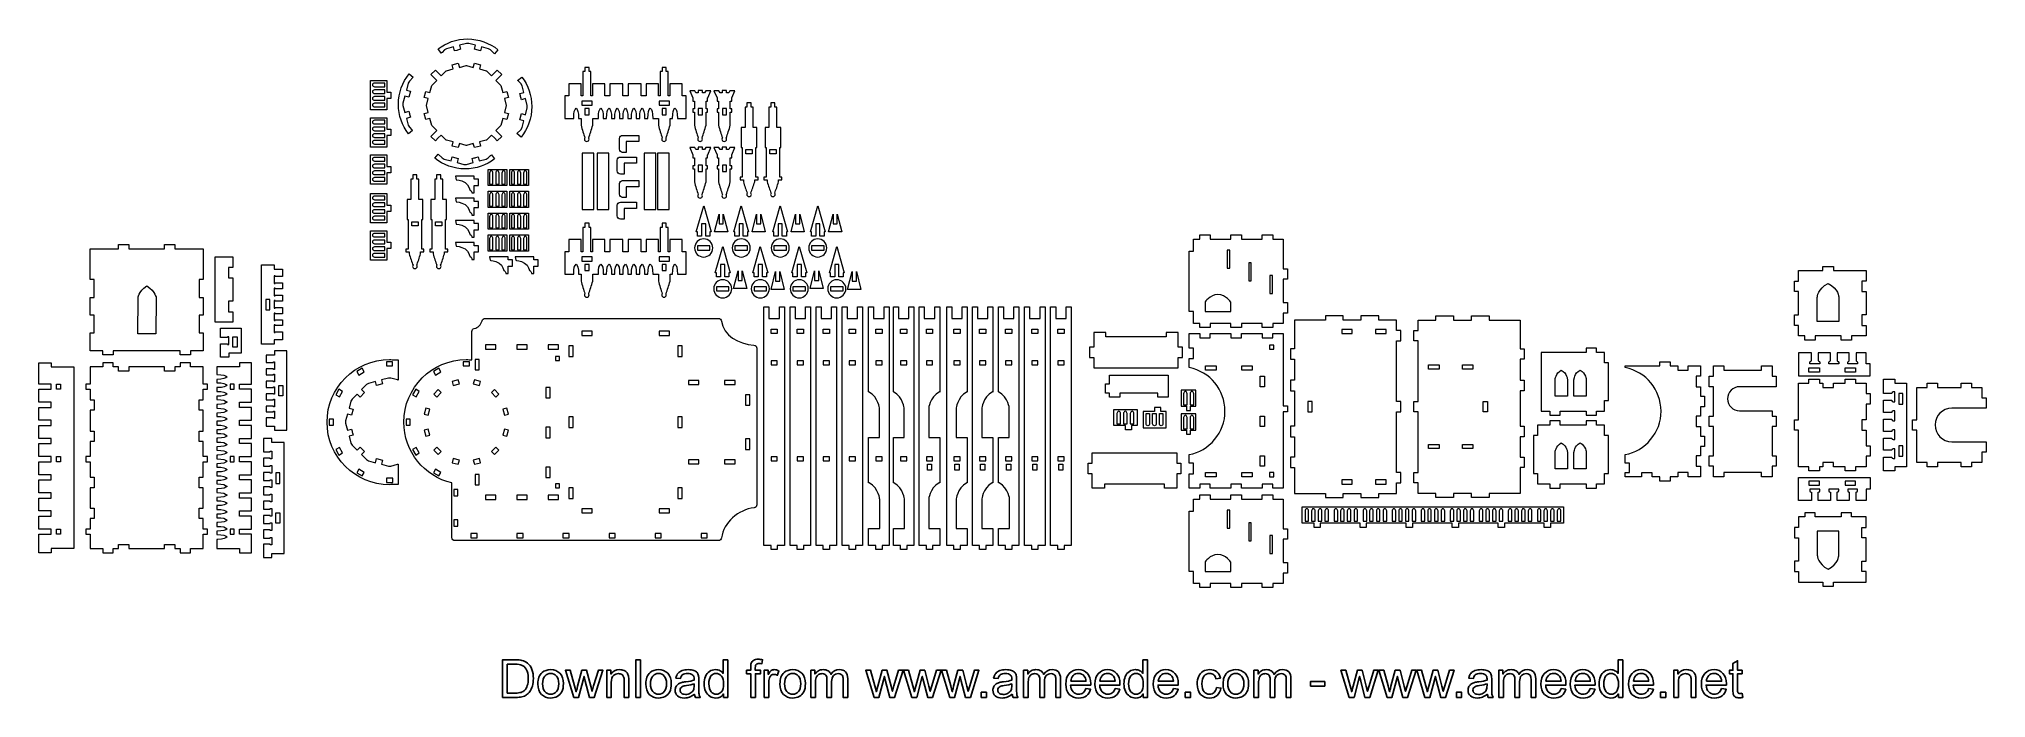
# Model space of a CAD drawing. Header units: millimetres. Extents: x -887 to 979, y -283 to 348.
import ezdxf

# ---------------------------------------------------------------- set-up
doc = ezdxf.new("R2010")
doc.units = ezdxf.units.MM
doc.header["$MEASUREMENT"] = 0
doc.layers.add('layer 1', color=7, linetype='Continuous')

msp = doc.modelspace()

# ---------------------------------------------------------------- linework, layer by layer
at = {"layer": 'layer 1', "color": 250, "lineweight": 9}
for points in [[(-366.4033, 184.7523), (-355.1849, 184.7523), (-355.1849, 238.6807), (-366.4033, 238.6807), (-366.4033, 184.7523)], [(-352.0099, 184.7523), (-340.7915, 184.7523), (-340.7915, 238.6807), (-352.0099, 238.6807), (-352.0099, 184.7523)], [(-306.9793, 184.7523), (-295.7609, 184.7523), (-295.7609, 238.6807), (-306.9793, 238.6807), (-306.9793, 184.7523)], [(-294.2793, 184.7523), (-283.0609, 184.7523), (-283.0609, 238.6807), (-294.2793, 238.6807), (-294.2793, 184.7523)]]:
    msp.add_lwpolyline(points, close=True, dxfattribs=at)
for points, knots in [([(-504.5015, 338.4746), (-504.5015, 338.4746), (-501.3951, 334.4268), (-501.3951, 334.4268), (-501.3951, 334.4268), (-501.3951, 334.4268), (-500.5804, 335.2407), (-500.5804, 335.2407), (-500.5804, 335.2407), (-500.5804, 335.2407), (-498.2899, 337.532), (-498.2899, 337.532), (-498.2899, 337.532), (-498.2899, 337.532), (-496.3059, 338.6775), (-496.3059, 338.6775), (-496.3059, 338.6775), (-496.3059, 338.6775), (-489.7377, 340.4374), (-489.7377, 340.4374), (-489.7377, 340.4374), (-489.7377, 340.4374), (-488.7024, 336.5738), (-488.7024, 336.5738), (-488.7024, 336.5738), (-488.7024, 336.5738), (-486.6176, 337.1324), (-486.6176, 337.1324), (-486.6176, 337.1324), (-486.0955, 337.2848), (-485.5687, 337.4261), (-485.0373, 337.5558), (-485.0373, 337.5558), (-485.0373, 337.5558), (-482.9069, 338.1266), (-482.9069, 338.1266), (-482.9069, 338.1266), (-482.9069, 338.1266), (-483.9422, 341.9903), (-483.9422, 341.9903), (-483.9422, 341.9903), (-483.9422, 341.9903), (-477.3737, 343.7504), (-477.3737, 343.7504), (-477.3737, 343.7504), (-477.3737, 343.7504), (-475.0826, 343.7504), (-475.0826, 343.7504), (-475.0826, 343.7504), (-475.0826, 343.7504), (-468.5145, 341.9904), (-468.5145, 341.9904), (-468.5145, 341.9904), (-468.5145, 341.9904), (-469.5498, 338.1267), (-469.5498, 338.1267), (-469.5498, 338.1267), (-469.5498, 338.1267), (-463.7543, 336.5738), (-463.7543, 336.5738), (-463.7543, 336.5738), (-463.7543, 336.5738), (-462.719, 340.4375), (-462.719, 340.4375), (-462.719, 340.4375), (-462.719, 340.4375), (-456.1505, 338.6775), (-456.1505, 338.6775), (-456.1505, 338.6775), (-456.1505, 338.6775), (-454.1664, 337.532), (-454.1664, 337.532), (-454.1664, 337.532), (-454.1664, 337.532), (-450.377, 333.7425), (-450.377, 333.7425), (-450.377, 333.7425), (-450.377, 333.7425), (-447.1255, 337.7724), (-447.1255, 337.7724), (-447.1255, 337.7724), (-455.092, 344.2002), (-465.2264, 348.0486), (-476.2596, 348.0486), (-476.2596, 348.0486), (-486.885, 348.0486), (-496.6768, 344.4794), (-504.5015, 338.4746)], [0, 0, 0, 0, 0.043478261, 0.043478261, 0.043478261, 0.043478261, 0.086956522, 0.086956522, 0.086956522, 0.086956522, 0.130434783, 0.130434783, 0.130434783, 0.130434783, 0.173913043, 0.173913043, 0.173913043, 0.173913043, 0.217391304, 0.217391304, 0.217391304, 0.217391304, 0.260869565, 0.260869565, 0.260869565, 0.260869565, 0.304347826, 0.304347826, 0.304347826, 0.304347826, 0.347826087, 0.347826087, 0.347826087, 0.347826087, 0.391304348, 0.391304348, 0.391304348, 0.391304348, 0.434782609, 0.434782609, 0.434782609, 0.434782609, 0.47826087, 0.47826087, 0.47826087, 0.47826087, 0.52173913, 0.52173913, 0.52173913, 0.52173913, 0.565217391, 0.565217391, 0.565217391, 0.565217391, 0.608695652, 0.608695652, 0.608695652, 0.608695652, 0.652173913, 0.652173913, 0.652173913, 0.652173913, 0.695652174, 0.695652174, 0.695652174, 0.695652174, 0.739130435, 0.739130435, 0.739130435, 0.739130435, 0.782608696, 0.782608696, 0.782608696, 0.782608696, 0.826086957, 0.826086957, 0.826086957, 0.826086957, 0.869565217, 0.869565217, 0.869565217, 0.869565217, 0.913043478, 0.913043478, 0.913043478, 0.913043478, 1, 1, 1, 1]), ([(-477.2635, 322.6376), (-477.2635, 322.6376), (-477.484, 322.6376), (-477.484, 322.6376), (-477.484, 322.6376), (-477.484, 322.6376), (-484.0524, 320.8776), (-484.0524, 320.8776), (-484.0524, 320.8776), (-484.0524, 320.8776), (-485.0877, 324.7413), (-485.0877, 324.7413), (-485.0877, 324.7413), (-485.0877, 324.7413), (-490.8832, 323.1884), (-490.8832, 323.1884), (-490.8832, 323.1884), (-490.8832, 323.1884), (-489.8479, 319.3247), (-489.8479, 319.3247), (-489.8479, 319.3247), (-489.8479, 319.3247), (-496.4161, 317.5647), (-496.4161, 317.5647), (-496.4161, 317.5647), (-496.4161, 317.5647), (-496.6071, 317.4545), (-496.6071, 317.4545), (-496.6071, 317.4545), (-496.6071, 317.4545), (-501.4155, 312.6461), (-501.4155, 312.6461), (-501.4155, 312.6461), (-501.4155, 312.6461), (-504.2439, 315.4745), (-504.2439, 315.4745), (-504.2439, 315.4745), (-504.2439, 315.4745), (-507.0723, 318.3029), (-507.0723, 318.3029), (-507.0723, 318.3029), (-507.0723, 318.3029), (-511.315, 314.0603), (-511.315, 314.0603), (-511.315, 314.0603), (-511.315, 314.0603), (-508.4865, 311.2319), (-508.4865, 311.2319), (-508.4865, 311.2319), (-508.4865, 311.2319), (-505.6581, 308.4035), (-505.6581, 308.4035), (-505.6581, 308.4035), (-505.6581, 308.4035), (-510.4663, 303.5952), (-510.4663, 303.5952), (-510.4663, 303.5952), (-510.4663, 303.5952), (-510.5766, 303.4042), (-510.5766, 303.4042), (-510.5766, 303.4042), (-510.5766, 303.4042), (-512.3366, 296.8358), (-512.3366, 296.8358), (-512.3366, 296.8358), (-512.3366, 296.8358), (-516.2003, 297.8711), (-516.2003, 297.8711), (-516.2003, 297.8711), (-516.2003, 297.8711), (-517.7532, 292.0756), (-517.7532, 292.0756), (-517.7532, 292.0756), (-517.7532, 292.0756), (-513.8895, 291.0403), (-513.8895, 291.0403), (-513.8895, 291.0403), (-513.8895, 291.0403), (-515.6494, 284.4721), (-515.6494, 284.4721), (-515.6494, 284.4721), (-515.6494, 284.4721), (-515.6494, 284.2516), (-515.6494, 284.2516), (-515.6494, 284.2516), (-515.6494, 284.2516), (-513.8894, 277.6832), (-513.8894, 277.6832), (-513.8894, 277.6832), (-513.8894, 277.6832), (-517.7531, 276.6479), (-517.7531, 276.6479), (-517.7531, 276.6479), (-517.7531, 276.6479), (-516.2002, 270.8524), (-516.2002, 270.8524), (-516.2002, 270.8524), (-516.2002, 270.8524), (-512.3365, 271.8877), (-512.3365, 271.8877), (-512.3365, 271.8877), (-512.3365, 271.8877), (-510.5765, 265.3195), (-510.5765, 265.3195), (-510.5765, 265.3195), (-510.5765, 265.3195), (-510.4663, 265.1285), (-510.4663, 265.1285), (-510.4663, 265.1285), (-510.4663, 265.1285), (-505.6579, 260.3201), (-505.6579, 260.3201), (-505.6579, 260.3201), (-505.6579, 260.3201), (-508.4863, 257.4917), (-508.4863, 257.4917), (-508.4863, 257.4917), (-508.4863, 257.4917), (-511.3147, 254.6633), (-511.3147, 254.6633), (-511.3147, 254.6633), (-511.3147, 254.6633), (-507.0721, 250.4206), (-507.0721, 250.4206), (-507.0721, 250.4206), (-507.0721, 250.4206), (-504.2437, 253.2491), (-504.2437, 253.2491), (-504.2437, 253.2491), (-504.2437, 253.2491), (-501.4153, 256.0775), (-501.4153, 256.0775), (-501.4153, 256.0775), (-501.4153, 256.0775), (-496.607, 251.2693), (-496.607, 251.2693), (-496.607, 251.2693), (-496.607, 251.2693), (-496.416, 251.159), (-496.416, 251.159), (-496.416, 251.159), (-496.416, 251.159), (-489.8476, 249.399), (-489.8476, 249.399), (-489.8476, 249.399), (-489.8476, 249.399), (-490.8829, 245.5353), (-490.8829, 245.5353), (-490.8829, 245.5353), (-490.8829, 245.5353), (-485.0874, 243.9824), (-485.0874, 243.9824), (-485.0874, 243.9824), (-485.0874, 243.9824), (-484.0521, 247.8461), (-484.0521, 247.8461), (-484.0521, 247.8461), (-484.0521, 247.8461), (-477.4839, 246.0862), (-477.4839, 246.0862), (-477.4839, 246.0862), (-477.4839, 246.0862), (-477.2634, 246.0862), (-477.2634, 246.0862), (-477.2634, 246.0862), (-477.2634, 246.0862), (-470.695, 247.8462), (-470.695, 247.8462), (-470.695, 247.8462), (-470.695, 247.8462), (-469.6597, 243.9825), (-469.6597, 243.9825), (-469.6597, 243.9825), (-469.6597, 243.9825), (-463.8642, 245.5354), (-463.8642, 245.5354), (-463.8642, 245.5354), (-463.8642, 245.5354), (-464.8995, 249.3991), (-464.8995, 249.3991), (-464.8995, 249.3991), (-464.8995, 249.3991), (-458.3313, 251.1591), (-458.3313, 251.1591), (-458.3313, 251.1591), (-458.3313, 251.1591), (-458.1403, 251.2693), (-458.1403, 251.2693), (-458.1403, 251.2693), (-458.1403, 251.2693), (-453.3319, 256.0777), (-453.3319, 256.0777), (-453.3319, 256.0777), (-453.3319, 256.0777), (-450.5035, 253.2493), (-450.5035, 253.2493), (-450.5035, 253.2493), (-450.5035, 253.2493), (-447.6751, 250.4209), (-447.6751, 250.4209), (-447.6751, 250.4209), (-447.6751, 250.4209), (-443.4324, 254.6635), (-443.4324, 254.6635), (-443.4324, 254.6635), (-443.4324, 254.6635), (-446.2609, 257.4919), (-446.2609, 257.4919), (-446.2609, 257.4919), (-446.2609, 257.4919), (-449.0893, 260.3203), (-449.0893, 260.3203), (-449.0893, 260.3203), (-449.0893, 260.3203), (-444.2811, 265.1286), (-444.2811, 265.1286), (-444.2811, 265.1286), (-444.2811, 265.1286), (-444.1708, 265.3196), (-444.1708, 265.3196), (-444.1708, 265.3196), (-444.1708, 265.3196), (-442.4108, 271.888), (-442.4108, 271.888), (-442.4108, 271.888), (-442.4108, 271.888), (-438.5471, 270.8527), (-438.5471, 270.8527), (-438.5471, 270.8527), (-438.5471, 270.8527), (-436.9942, 276.6482), (-436.9942, 276.6482), (-436.9942, 276.6482), (-436.9942, 276.6482), (-440.8579, 277.6835), (-440.8579, 277.6835), (-440.8579, 277.6835), (-440.8579, 277.6835), (-439.098, 284.2517), (-439.098, 284.2517), (-439.098, 284.2517), (-439.098, 284.2517), (-439.098, 284.4722), (-439.098, 284.4722), (-439.098, 284.4722), (-439.098, 284.4722), (-440.858, 291.0406), (-440.858, 291.0406), (-440.858, 291.0406), (-440.858, 291.0406), (-436.9943, 292.0759), (-436.9943, 292.0759), (-436.9943, 292.0759), (-436.9943, 292.0759), (-438.5472, 297.8714), (-438.5472, 297.8714), (-438.5472, 297.8714), (-438.5472, 297.8714), (-442.4109, 296.8361), (-442.4109, 296.8361), (-442.4109, 296.8361), (-442.4109, 296.8361), (-444.1709, 303.4043), (-444.1709, 303.4043), (-444.1709, 303.4043), (-444.1709, 303.4043), (-444.2811, 303.5953), (-444.2811, 303.5953), (-444.2811, 303.5953), (-444.2811, 303.5953), (-449.0895, 308.4037), (-449.0895, 308.4037), (-449.0895, 308.4037), (-449.0895, 308.4037), (-446.2611, 311.2321), (-446.2611, 311.2321), (-446.2611, 311.2321), (-446.2611, 311.2321), (-443.4327, 314.0605), (-443.4327, 314.0605), (-443.4327, 314.0605), (-443.4327, 314.0605), (-447.6753, 318.3032), (-447.6753, 318.3032), (-447.6753, 318.3032), (-447.6753, 318.3032), (-450.5037, 315.4747), (-450.5037, 315.4747), (-450.5037, 315.4747), (-450.5037, 315.4747), (-453.3321, 312.6463), (-453.3321, 312.6463), (-453.3321, 312.6463), (-453.3321, 312.6463), (-458.1404, 317.4545), (-458.1404, 317.4545), (-458.1404, 317.4545), (-458.1404, 317.4545), (-458.3314, 317.5648), (-458.3314, 317.5648), (-458.3314, 317.5648), (-458.3314, 317.5648), (-464.8998, 319.3248), (-464.8998, 319.3248), (-464.8998, 319.3248), (-464.8998, 319.3248), (-463.8645, 323.1885), (-463.8645, 323.1885), (-463.8645, 323.1885), (-463.8645, 323.1885), (-469.66, 324.7414), (-469.66, 324.7414), (-469.66, 324.7414), (-469.66, 324.7414), (-470.6953, 320.8777), (-470.6953, 320.8777), (-470.6953, 320.8777), (-470.6953, 320.8777), (-477.2635, 322.6376), (-477.2635, 322.6376)], [0, 0, 0, 0, 0.012345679, 0.012345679, 0.012345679, 0.012345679, 0.024691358, 0.024691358, 0.024691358, 0.024691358, 0.037037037, 0.037037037, 0.037037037, 0.037037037, 0.049382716, 0.049382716, 0.049382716, 0.049382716, 0.061728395, 0.061728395, 0.061728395, 0.061728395, 0.074074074, 0.074074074, 0.074074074, 0.074074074, 0.086419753, 0.086419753, 0.086419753, 0.086419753, 0.098765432, 0.098765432, 0.098765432, 0.098765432, 0.111111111, 0.111111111, 0.111111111, 0.111111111, 0.12345679, 0.12345679, 0.12345679, 0.12345679, 0.135802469, 0.135802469, 0.135802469, 0.135802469, 0.148148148, 0.148148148, 0.148148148, 0.148148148, 0.160493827, 0.160493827, 0.160493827, 0.160493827, 0.172839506, 0.172839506, 0.172839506, 0.172839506, 0.185185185, 0.185185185, 0.185185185, 0.185185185, 0.197530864, 0.197530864, 0.197530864, 0.197530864, 0.209876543, 0.209876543, 0.209876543, 0.209876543, 0.222222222, 0.222222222, 0.222222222, 0.222222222, 0.234567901, 0.234567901, 0.234567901, 0.234567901, 0.24691358, 0.24691358, 0.24691358, 0.24691358, 0.259259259, 0.259259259, 0.259259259, 0.259259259, 0.271604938, 0.271604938, 0.271604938, 0.271604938, 0.283950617, 0.283950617, 0.283950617, 0.283950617, 0.296296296, 0.296296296, 0.296296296, 0.296296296, 0.308641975, 0.308641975, 0.308641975, 0.308641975, 0.320987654, 0.320987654, 0.320987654, 0.320987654, 0.333333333, 0.333333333, 0.333333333, 0.333333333, 0.345679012, 0.345679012, 0.345679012, 0.345679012, 0.358024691, 0.358024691, 0.358024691, 0.358024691, 0.37037037, 0.37037037, 0.37037037, 0.37037037, 0.382716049, 0.382716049, 0.382716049, 0.382716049, 0.395061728, 0.395061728, 0.395061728, 0.395061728, 0.407407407, 0.407407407, 0.407407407, 0.407407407, 0.419753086, 0.419753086, 0.419753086, 0.419753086, 0.432098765, 0.432098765, 0.432098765, 0.432098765, 0.444444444, 0.444444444, 0.444444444, 0.444444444, 0.456790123, 0.456790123, 0.456790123, 0.456790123, 0.469135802, 0.469135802, 0.469135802, 0.469135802, 0.481481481, 0.481481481, 0.481481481, 0.481481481, 0.49382716, 0.49382716, 0.49382716, 0.49382716, 0.50617284, 0.50617284, 0.50617284, 0.50617284, 0.518518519, 0.518518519, 0.518518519, 0.518518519, 0.530864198, 0.530864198, 0.530864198, 0.530864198, 0.543209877, 0.543209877, 0.543209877, 0.543209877, 0.555555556, 0.555555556, 0.555555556, 0.555555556, 0.567901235, 0.567901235, 0.567901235, 0.567901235, 0.580246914, 0.580246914, 0.580246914, 0.580246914, 0.592592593, 0.592592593, 0.592592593, 0.592592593, 0.604938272, 0.604938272, 0.604938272, 0.604938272, 0.617283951, 0.617283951, 0.617283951, 0.617283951, 0.62962963, 0.62962963, 0.62962963, 0.62962963, 0.641975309, 0.641975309, 0.641975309, 0.641975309, 0.654320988, 0.654320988, 0.654320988, 0.654320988, 0.666666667, 0.666666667, 0.666666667, 0.666666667, 0.679012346, 0.679012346, 0.679012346, 0.679012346, 0.691358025, 0.691358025, 0.691358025, 0.691358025, 0.703703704, 0.703703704, 0.703703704, 0.703703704, 0.716049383, 0.716049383, 0.716049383, 0.716049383, 0.728395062, 0.728395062, 0.728395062, 0.728395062, 0.740740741, 0.740740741, 0.740740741, 0.740740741, 0.75308642, 0.75308642, 0.75308642, 0.75308642, 0.765432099, 0.765432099, 0.765432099, 0.765432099, 0.777777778, 0.777777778, 0.777777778, 0.777777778, 0.790123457, 0.790123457, 0.790123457, 0.790123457, 0.802469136, 0.802469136, 0.802469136, 0.802469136, 0.814814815, 0.814814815, 0.814814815, 0.814814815, 0.827160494, 0.827160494, 0.827160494, 0.827160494, 0.839506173, 0.839506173, 0.839506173, 0.839506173, 0.851851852, 0.851851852, 0.851851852, 0.851851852, 0.864197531, 0.864197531, 0.864197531, 0.864197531, 0.87654321, 0.87654321, 0.87654321, 0.87654321, 0.888888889, 0.888888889, 0.888888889, 0.888888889, 0.901234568, 0.901234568, 0.901234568, 0.901234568, 0.913580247, 0.913580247, 0.913580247, 0.913580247, 0.925925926, 0.925925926, 0.925925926, 0.925925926, 0.938271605, 0.938271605, 0.938271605, 0.938271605, 0.950617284, 0.950617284, 0.950617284, 0.950617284, 0.962962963, 0.962962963, 0.962962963, 0.962962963, 0.975308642, 0.975308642, 0.975308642, 0.975308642, 1, 1, 1, 1]), ([(-379.0436, 305.2417), (-379.0436, 305.2417), (-367.4317, 305.2417), (-367.4317, 305.2417), (-367.4317, 305.2417), (-367.4317, 305.2417), (-367.4317, 293.4766), (-367.4317, 293.4766), (-367.4317, 293.4766), (-367.4317, 293.4766), (-365.6223, 293.4766), (-365.6223, 293.4766), (-365.6223, 293.4766), (-365.6223, 293.4766), (-365.6223, 316.8592), (-365.6223, 316.8592), (-365.6223, 316.8592), (-365.6223, 316.8592), (-363.8122, 316.8592), (-363.8122, 316.8592), (-363.8122, 316.8592), (-363.8122, 316.8592), (-363.8122, 320.8592), (-363.8122, 320.8592), (-363.8122, 320.8592), (-363.8122, 320.8592), (-359.8122, 320.8592), (-359.8122, 320.8592), (-359.8122, 320.8592), (-359.8122, 320.8592), (-359.8122, 316.8592), (-359.8122, 316.8592), (-359.8122, 316.8592), (-359.8122, 316.8592), (-358.0022, 316.8592), (-358.0022, 316.8592), (-358.0022, 316.8592), (-358.0022, 316.8592), (-358.0022, 293.4766), (-358.0022, 293.4766), (-358.0022, 293.4766), (-358.0022, 293.4766), (-356.425, 293.4766), (-356.425, 293.4766), (-356.425, 293.4766), (-356.425, 293.4766), (-356.425, 305.2417), (-356.425, 305.2417), (-356.425, 305.2417), (-356.425, 305.2417), (-344.6775, 305.2417), (-344.6775, 305.2417), (-344.6775, 305.2417), (-344.6775, 305.2417), (-344.6775, 293.4766), (-344.6775, 293.4766), (-344.6775, 293.4766), (-344.6775, 293.4766), (-339.7033, 293.4766), (-339.7033, 293.4766), (-339.7033, 293.4766), (-339.7033, 293.4766), (-339.7033, 305.2417), (-339.7033, 305.2417), (-339.7033, 305.2417), (-339.7033, 305.2417), (-327.3208, 305.2417), (-327.3208, 305.2417), (-327.3208, 305.2417), (-327.3208, 305.2417), (-327.3208, 293.4766), (-327.3208, 293.4766), (-327.3208, 293.4766), (-327.3208, 293.4766), (-322.3466, 293.4766), (-322.3466, 293.4766), (-322.3466, 293.4766), (-322.3466, 293.4766), (-322.3466, 305.2417), (-322.3466, 305.2417), (-322.3466, 305.2417), (-322.3466, 305.2417), (-309.9641, 305.2417), (-309.9641, 305.2417), (-309.9641, 305.2417), (-309.9641, 305.2417), (-309.9641, 293.4766), (-309.9641, 293.4766), (-309.9641, 293.4766), (-309.9641, 293.4766), (-304.9899, 293.4766), (-304.9899, 293.4766), (-304.9899, 293.4766), (-304.9899, 293.4766), (-304.9899, 305.2417), (-304.9899, 305.2417), (-304.9899, 305.2417), (-304.9899, 305.2417), (-293.2424, 305.2417), (-293.2424, 305.2417), (-293.2424, 305.2417), (-293.2424, 305.2417), (-293.2424, 293.4766), (-293.2424, 293.4766), (-293.2424, 293.4766), (-293.2424, 293.4766), (-291.5491, 293.4766), (-291.5491, 293.4766), (-291.5491, 293.4766), (-291.5491, 293.4766), (-291.5491, 316.8592), (-291.5491, 316.8592), (-291.5491, 316.8592), (-291.5491, 316.8592), (-289.739, 316.8592), (-289.739, 316.8592), (-289.739, 316.8592), (-289.739, 316.8592), (-289.739, 320.8592), (-289.739, 320.8592), (-289.739, 320.8592), (-289.739, 320.8592), (-285.739, 320.8592), (-285.739, 320.8592), (-285.739, 320.8592), (-285.739, 320.8592), (-285.739, 316.8592), (-285.739, 316.8592), (-285.739, 316.8592), (-285.739, 316.8592), (-283.929, 316.8592), (-283.929, 316.8592), (-283.929, 316.8592), (-283.929, 316.8592), (-283.929, 293.4766), (-283.929, 293.4766), (-283.929, 293.4766), (-283.929, 293.4766), (-282.2357, 293.4766), (-282.2357, 293.4766), (-282.2357, 293.4766), (-282.2357, 293.4766), (-282.2357, 305.2417), (-282.2357, 305.2417), (-282.2357, 305.2417), (-282.2357, 305.2417), (-270.6238, 305.2417), (-270.6238, 305.2417), (-270.6238, 305.2417), (-270.6238, 305.2417), (-270.6238, 293.4766), (-270.6238, 293.4766), (-270.6238, 293.4766), (-270.6238, 293.4766), (-266.6238, 293.4766), (-266.6238, 293.4766), (-266.6238, 293.4766), (-266.6238, 293.4766), (-266.6238, 271.9618), (-266.6238, 271.9618), (-266.6238, 271.9618), (-266.6238, 271.9618), (-275.1276, 271.9618), (-275.1276, 271.9618), (-275.1276, 271.9618), (-274.969, 278.303), (-275.8509, 280.1126), (-277.4295, 281.6985), (-277.4295, 281.6985), (-278.8325, 280.147), (-279.8572, 278.3118), (-279.7313, 271.9618), (-279.7313, 271.9618), (-279.7313, 271.9618), (-282.1298, 271.9618), (-282.1298, 271.9618), (-282.1298, 271.9618), (-282.1298, 271.9618), (-282.1298, 265.4483), (-282.1298, 265.4483), (-282.1298, 265.4483), (-283.2812, 260.9263), (-284.7489, 257.269), (-285.9569, 253.1633), (-285.9569, 253.1633), (-285.8358, 252.877), (-285.7169, 252.5201), (-285.7169, 252.1578), (-285.7169, 252.1578), (-285.7169, 250.9303), (-286.7119, 249.9353), (-287.9394, 249.9353), (-287.9394, 249.9353), (-289.1669, 249.9353), (-290.1619, 250.9303), (-290.1619, 252.1578), (-290.1619, 252.1578), (-290.1619, 252.6442), (-289.8224, 253.2656), (-289.703, 253.5105), (-289.703, 253.5105), (-290.7992, 256.6043), (-292.3551, 261.5478), (-293.3482, 265.4483), (-293.3482, 265.4483), (-293.3482, 265.4483), (-293.3482, 271.9618), (-293.3482, 271.9618), (-293.3482, 271.9618), (-293.3482, 271.9618), (-298.7724, 271.9618), (-298.7724, 271.9618), (-298.7724, 271.9618), (-298.6138, 278.303), (-299.4957, 280.1126), (-301.0743, 281.6985), (-301.0743, 281.6985), (-302.4773, 280.147), (-303.502, 278.3118), (-303.3761, 271.9618), (-303.3761, 271.9618), (-303.3761, 271.9618), (-306.648, 271.9618), (-306.648, 271.9618), (-306.648, 271.9618), (-306.4894, 278.303), (-307.3713, 280.1126), (-308.9499, 281.6985), (-308.9499, 281.6985), (-310.3529, 280.147), (-311.3776, 278.3118), (-311.2517, 271.9618), (-311.2517, 271.9618), (-311.2517, 271.9618), (-314.5236, 271.9618), (-314.5236, 271.9618), (-314.5236, 271.9618), (-314.365, 278.303), (-315.2469, 280.1126), (-316.8255, 281.6985), (-316.8255, 281.6985), (-318.2285, 280.147), (-319.2532, 278.3118), (-319.1273, 271.9618), (-319.1273, 271.9618), (-319.1273, 271.9618), (-322.5939, 271.9618), (-322.5939, 271.9618), (-322.5939, 271.9618), (-322.4353, 278.303), (-323.3172, 280.1126), (-324.8958, 281.6985), (-324.8958, 281.6985), (-326.2988, 280.147), (-327.3235, 278.3118), (-327.1976, 271.9618), (-327.1976, 271.9618), (-327.1976, 271.9618), (-330.4695, 271.9618), (-330.4695, 271.9618), (-330.4695, 271.9618), (-330.3109, 278.303), (-331.1928, 280.1126), (-332.7714, 281.6985), (-332.7714, 281.6985), (-334.1744, 280.147), (-335.1991, 278.3118), (-335.0732, 271.9618), (-335.0732, 271.9618), (-335.0732, 271.9618), (-338.3451, 271.9618), (-338.3451, 271.9618), (-338.3451, 271.9618), (-338.1865, 278.303), (-339.0684, 280.1126), (-340.647, 281.6985), (-340.647, 281.6985), (-342.05, 280.147), (-343.0747, 278.3118), (-342.9488, 271.9618), (-342.9488, 271.9618), (-342.9488, 271.9618), (-346.2207, 271.9618), (-346.2207, 271.9618), (-346.2207, 271.9618), (-346.0621, 278.303), (-346.944, 280.1126), (-348.5226, 281.6985), (-348.5226, 281.6985), (-349.9256, 280.147), (-350.9503, 278.3118), (-350.8244, 271.9618), (-350.8244, 271.9618), (-350.8244, 271.9618), (-356.203, 271.9618), (-356.203, 271.9618), (-356.203, 271.9618), (-356.203, 271.9618), (-356.203, 265.4483), (-356.203, 265.4483), (-356.203, 265.4483), (-357.3544, 260.9263), (-358.8221, 257.269), (-360.0301, 253.1633), (-360.0301, 253.1633), (-359.909, 252.877), (-359.7901, 252.5201), (-359.7901, 252.1578), (-359.7901, 252.1578), (-359.7901, 250.9303), (-360.7851, 249.9353), (-362.0126, 249.9353), (-362.0126, 249.9353), (-363.2401, 249.9353), (-364.2351, 250.9303), (-364.2351, 252.1578), (-364.2351, 252.1578), (-364.2351, 252.6442), (-363.8956, 253.2656), (-363.7762, 253.5105), (-363.7762, 253.5105), (-364.8724, 256.6043), (-366.4283, 261.5478), (-367.4214, 265.4483), (-367.4214, 265.4483), (-367.4214, 265.4483), (-367.4214, 271.9618), (-367.4214, 271.9618), (-367.4214, 271.9618), (-367.4214, 271.9618), (-369.8934, 271.9618), (-369.8934, 271.9618), (-369.8934, 271.9618), (-369.7348, 278.303), (-370.6167, 280.1126), (-372.1953, 281.6985), (-372.1953, 281.6985), (-373.5983, 280.147), (-374.623, 278.3118), (-374.4971, 271.9618), (-374.4971, 271.9618), (-374.4971, 271.9618), (-383.0436, 271.9618), (-383.0436, 271.9618), (-383.0436, 271.9618), (-383.0436, 271.9618), (-383.0436, 293.4766), (-383.0436, 293.4766), (-383.0436, 293.4766), (-383.0436, 293.4766), (-379.0436, 293.4766), (-379.0436, 293.4766), (-379.0436, 293.4766), (-379.0436, 293.4766), (-379.0436, 305.2417), (-379.0436, 305.2417)], [0, 0, 0, 0, 0.011111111, 0.011111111, 0.011111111, 0.011111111, 0.022222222, 0.022222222, 0.022222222, 0.022222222, 0.033333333, 0.033333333, 0.033333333, 0.033333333, 0.044444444, 0.044444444, 0.044444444, 0.044444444, 0.055555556, 0.055555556, 0.055555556, 0.055555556, 0.066666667, 0.066666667, 0.066666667, 0.066666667, 0.077777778, 0.077777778, 0.077777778, 0.077777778, 0.088888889, 0.088888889, 0.088888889, 0.088888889, 0.1, 0.1, 0.1, 0.1, 0.111111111, 0.111111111, 0.111111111, 0.111111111, 0.122222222, 0.122222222, 0.122222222, 0.122222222, 0.133333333, 0.133333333, 0.133333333, 0.133333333, 0.144444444, 0.144444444, 0.144444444, 0.144444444, 0.155555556, 0.155555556, 0.155555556, 0.155555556, 0.166666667, 0.166666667, 0.166666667, 0.166666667, 0.177777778, 0.177777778, 0.177777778, 0.177777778, 0.188888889, 0.188888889, 0.188888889, 0.188888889, 0.2, 0.2, 0.2, 0.2, 0.211111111, 0.211111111, 0.211111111, 0.211111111, 0.222222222, 0.222222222, 0.222222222, 0.222222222, 0.233333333, 0.233333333, 0.233333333, 0.233333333, 0.244444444, 0.244444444, 0.244444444, 0.244444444, 0.255555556, 0.255555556, 0.255555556, 0.255555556, 0.266666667, 0.266666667, 0.266666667, 0.266666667, 0.277777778, 0.277777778, 0.277777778, 0.277777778, 0.288888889, 0.288888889, 0.288888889, 0.288888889, 0.3, 0.3, 0.3, 0.3, 0.311111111, 0.311111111, 0.311111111, 0.311111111, 0.322222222, 0.322222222, 0.322222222, 0.322222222, 0.333333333, 0.333333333, 0.333333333, 0.333333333, 0.344444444, 0.344444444, 0.344444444, 0.344444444, 0.355555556, 0.355555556, 0.355555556, 0.355555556, 0.366666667, 0.366666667, 0.366666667, 0.366666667, 0.377777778, 0.377777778, 0.377777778, 0.377777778, 0.388888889, 0.388888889, 0.388888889, 0.388888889, 0.4, 0.4, 0.4, 0.4, 0.411111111, 0.411111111, 0.411111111, 0.411111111, 0.422222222, 0.422222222, 0.422222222, 0.422222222, 0.433333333, 0.433333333, 0.433333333, 0.433333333, 0.444444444, 0.444444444, 0.444444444, 0.444444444, 0.455555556, 0.455555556, 0.455555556, 0.455555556, 0.466666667, 0.466666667, 0.466666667, 0.466666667, 0.477777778, 0.477777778, 0.477777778, 0.477777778, 0.488888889, 0.488888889, 0.488888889, 0.488888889, 0.5, 0.5, 0.5, 0.5, 0.511111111, 0.511111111, 0.511111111, 0.511111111, 0.522222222, 0.522222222, 0.522222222, 0.522222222, 0.533333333, 0.533333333, 0.533333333, 0.533333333, 0.544444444, 0.544444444, 0.544444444, 0.544444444, 0.555555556, 0.555555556, 0.555555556, 0.555555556, 0.566666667, 0.566666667, 0.566666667, 0.566666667, 0.577777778, 0.577777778, 0.577777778, 0.577777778, 0.588888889, 0.588888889, 0.588888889, 0.588888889, 0.6, 0.6, 0.6, 0.6, 0.611111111, 0.611111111, 0.611111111, 0.611111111, 0.622222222, 0.622222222, 0.622222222, 0.622222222, 0.633333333, 0.633333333, 0.633333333, 0.633333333, 0.644444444, 0.644444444, 0.644444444, 0.644444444, 0.655555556, 0.655555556, 0.655555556, 0.655555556, 0.666666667, 0.666666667, 0.666666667, 0.666666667, 0.677777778, 0.677777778, 0.677777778, 0.677777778, 0.688888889, 0.688888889, 0.688888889, 0.688888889, 0.7, 0.7, 0.7, 0.7, 0.711111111, 0.711111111, 0.711111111, 0.711111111, 0.722222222, 0.722222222, 0.722222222, 0.722222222, 0.733333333, 0.733333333, 0.733333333, 0.733333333, 0.744444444, 0.744444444, 0.744444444, 0.744444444, 0.755555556, 0.755555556, 0.755555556, 0.755555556, 0.766666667, 0.766666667, 0.766666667, 0.766666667, 0.777777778, 0.777777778, 0.777777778, 0.777777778, 0.788888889, 0.788888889, 0.788888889, 0.788888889, 0.8, 0.8, 0.8, 0.8, 0.811111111, 0.811111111, 0.811111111, 0.811111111, 0.822222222, 0.822222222, 0.822222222, 0.822222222, 0.833333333, 0.833333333, 0.833333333, 0.833333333, 0.844444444, 0.844444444, 0.844444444, 0.844444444, 0.855555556, 0.855555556, 0.855555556, 0.855555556, 0.866666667, 0.866666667, 0.866666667, 0.866666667, 0.877777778, 0.877777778, 0.877777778, 0.877777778, 0.888888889, 0.888888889, 0.888888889, 0.888888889, 0.9, 0.9, 0.9, 0.9, 0.911111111, 0.911111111, 0.911111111, 0.911111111, 0.922222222, 0.922222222, 0.922222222, 0.922222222, 0.933333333, 0.933333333, 0.933333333, 0.933333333, 0.944444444, 0.944444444, 0.944444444, 0.944444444, 0.955555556, 0.955555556, 0.955555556, 0.955555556, 0.966666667, 0.966666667, 0.966666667, 0.966666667, 0.977777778, 0.977777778, 0.977777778, 0.977777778, 1, 1, 1, 1]), ([(-553.7088, 280.176), (-553.7088, 280.176), (-553.7088, 291.176), (-553.7088, 291.176), (-553.7088, 291.176), (-553.7088, 291.176), (-549.7088, 291.176), (-549.7088, 291.176), (-549.7088, 291.176), (-549.7088, 291.176), (-549.7088, 297.176), (-549.7088, 297.176), (-549.7088, 297.176), (-549.7088, 297.176), (-553.7088, 297.176), (-553.7088, 297.176), (-553.7088, 297.176), (-553.7088, 297.176), (-553.7088, 308.176), (-553.7088, 308.176), (-553.7088, 308.176), (-553.7088, 308.176), (-569.1718, 308.176), (-569.1718, 308.176), (-569.1718, 308.176), (-569.1718, 308.176), (-569.1718, 280.176), (-569.1718, 280.176), (-569.1718, 280.176), (-569.1718, 280.176), (-553.7088, 280.176), (-553.7088, 280.176)], [0, 0, 0, 0, 0.111111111, 0.111111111, 0.111111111, 0.111111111, 0.222222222, 0.222222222, 0.222222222, 0.222222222, 0.333333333, 0.333333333, 0.333333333, 0.333333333, 0.444444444, 0.444444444, 0.444444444, 0.444444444, 0.555555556, 0.555555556, 0.555555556, 0.555555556, 0.666666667, 0.666666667, 0.666666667, 0.666666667, 0.777777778, 0.777777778, 0.777777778, 0.777777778, 1, 1, 1, 1]), ([(-567.4455, 304.0382), (-567.4455, 304.9936), (-566.191, 305.7751), (-565.3964, 305.7751), (-565.3964, 305.7751), (-565.3964, 305.7751), (-560.2633, 305.7751), (-560.2633, 305.7751), (-560.2633, 305.7751), (-560.2633, 305.7751), (-556.9843, 305.7751), (-556.9843, 305.7751), (-556.9843, 305.7751), (-556.9843, 305.7751), (-555.5581, 305.7751), (-555.5581, 305.7751), (-555.5581, 305.7751), (-555.5581, 305.7751), (-555.5581, 304.316), (-555.5581, 304.316), (-555.5581, 304.316), (-555.5458, 304.2256), (-555.5393, 304.1326), (-555.5393, 304.0382), (-555.5393, 304.0382), (-555.5393, 304.0382), (-555.5393, 304.038), (-555.5393, 304.038), (-555.5393, 304.038), (-555.5393, 303.9436), (-555.5458, 303.8507), (-555.5581, 303.7601), (-555.5581, 303.7601), (-555.5581, 303.7601), (-555.5581, 302.301), (-555.5581, 302.301), (-555.5581, 302.301), (-555.5581, 302.301), (-556.9843, 302.301), (-556.9843, 302.301), (-556.9843, 302.301), (-556.9843, 302.301), (-560.2633, 302.301), (-560.2633, 302.301), (-560.2633, 302.301), (-560.2633, 302.301), (-565.3964, 302.301), (-565.3964, 302.301), (-565.3964, 302.301), (-566.1914, 302.301), (-567.4455, 303.0826), (-567.4455, 304.0382)], [0, 0, 0, 0, 0.071428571, 0.071428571, 0.071428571, 0.071428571, 0.142857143, 0.142857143, 0.142857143, 0.142857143, 0.214285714, 0.214285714, 0.214285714, 0.214285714, 0.285714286, 0.285714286, 0.285714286, 0.285714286, 0.357142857, 0.357142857, 0.357142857, 0.357142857, 0.428571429, 0.428571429, 0.428571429, 0.428571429, 0.5, 0.5, 0.5, 0.5, 0.571428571, 0.571428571, 0.571428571, 0.571428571, 0.642857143, 0.642857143, 0.642857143, 0.642857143, 0.714285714, 0.714285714, 0.714285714, 0.714285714, 0.785714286, 0.785714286, 0.785714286, 0.785714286, 0.857142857, 0.857142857, 0.857142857, 0.857142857, 1, 1, 1, 1]), ([(-567.4455, 297.5567), (-567.4455, 298.5121), (-566.191, 299.2936), (-565.3964, 299.2936), (-565.3964, 299.2936), (-565.3964, 299.2936), (-560.2633, 299.2936), (-560.2633, 299.2936), (-560.2633, 299.2936), (-560.2633, 299.2936), (-556.9843, 299.2936), (-556.9843, 299.2936), (-556.9843, 299.2936), (-556.9843, 299.2936), (-555.5581, 299.2936), (-555.5581, 299.2936), (-555.5581, 299.2936), (-555.5581, 299.2936), (-555.5581, 297.8346), (-555.5581, 297.8346), (-555.5581, 297.8346), (-555.5458, 297.7439), (-555.5393, 297.6511), (-555.5393, 297.5567), (-555.5393, 297.5567), (-555.5393, 297.5567), (-555.5393, 297.5565), (-555.5393, 297.5565), (-555.5393, 297.5565), (-555.5393, 297.4621), (-555.5458, 297.3692), (-555.5581, 297.2786), (-555.5581, 297.2786), (-555.5581, 297.2786), (-555.5581, 295.8195), (-555.5581, 295.8195), (-555.5581, 295.8195), (-555.5581, 295.8195), (-556.9843, 295.8195), (-556.9843, 295.8195), (-556.9843, 295.8195), (-556.9843, 295.8195), (-560.2633, 295.8195), (-560.2633, 295.8195), (-560.2633, 295.8195), (-560.2633, 295.8195), (-565.3964, 295.8195), (-565.3964, 295.8195), (-565.3964, 295.8195), (-566.1914, 295.8195), (-567.4455, 296.6011), (-567.4455, 297.5567)], [0, 0, 0, 0, 0.071428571, 0.071428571, 0.071428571, 0.071428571, 0.142857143, 0.142857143, 0.142857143, 0.142857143, 0.214285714, 0.214285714, 0.214285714, 0.214285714, 0.285714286, 0.285714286, 0.285714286, 0.285714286, 0.357142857, 0.357142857, 0.357142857, 0.357142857, 0.428571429, 0.428571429, 0.428571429, 0.428571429, 0.5, 0.5, 0.5, 0.5, 0.571428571, 0.571428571, 0.571428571, 0.571428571, 0.642857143, 0.642857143, 0.642857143, 0.642857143, 0.714285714, 0.714285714, 0.714285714, 0.714285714, 0.785714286, 0.785714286, 0.785714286, 0.785714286, 0.857142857, 0.857142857, 0.857142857, 0.857142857, 1, 1, 1, 1]), ([(-532.9057, 257.2341), (-532.9057, 257.2341), (-528.8579, 260.3405), (-528.8579, 260.3405), (-528.8579, 260.3405), (-528.8579, 260.3405), (-529.6718, 261.1552), (-529.6718, 261.1552), (-529.6718, 261.1552), (-529.6718, 261.1552), (-531.9631, 263.4457), (-531.9631, 263.4457), (-531.9631, 263.4457), (-531.9631, 263.4457), (-533.1086, 265.4297), (-533.1086, 265.4297), (-533.1086, 265.4297), (-533.1086, 265.4297), (-534.8685, 271.9979), (-534.8685, 271.9979), (-534.8685, 271.9979), (-534.8685, 271.9979), (-531.0049, 273.0332), (-531.0049, 273.0332), (-531.0049, 273.0332), (-531.0049, 273.0332), (-531.5635, 275.118), (-531.5635, 275.118), (-531.5635, 275.118), (-531.7159, 275.6401), (-531.8572, 276.1669), (-531.9869, 276.6983), (-531.9869, 276.6983), (-531.9869, 276.6983), (-532.5577, 278.8287), (-532.5577, 278.8287), (-532.5577, 278.8287), (-532.5577, 278.8287), (-536.4214, 277.7934), (-536.4214, 277.7934), (-536.4214, 277.7934), (-536.4214, 277.7934), (-538.1815, 284.3619), (-538.1815, 284.3619), (-538.1815, 284.3619), (-538.1815, 284.3619), (-538.1815, 286.653), (-538.1815, 286.653), (-538.1815, 286.653), (-538.1815, 286.653), (-536.4215, 293.2211), (-536.4215, 293.2211), (-536.4215, 293.2211), (-536.4215, 293.2211), (-532.5578, 292.1858), (-532.5578, 292.1858), (-532.5578, 292.1858), (-532.5578, 292.1858), (-531.0049, 297.9813), (-531.0049, 297.9813), (-531.0049, 297.9813), (-531.0049, 297.9813), (-534.8686, 299.0166), (-534.8686, 299.0166), (-534.8686, 299.0166), (-534.8686, 299.0166), (-533.1086, 305.5851), (-533.1086, 305.5851), (-533.1086, 305.5851), (-533.1086, 305.5851), (-531.9631, 307.5692), (-531.9631, 307.5692), (-531.9631, 307.5692), (-531.9631, 307.5692), (-528.1736, 311.3586), (-528.1736, 311.3586), (-528.1736, 311.3586), (-528.1736, 311.3586), (-532.2035, 314.6101), (-532.2035, 314.6101), (-532.2035, 314.6101), (-538.6313, 306.6436), (-542.4797, 296.5092), (-542.4797, 285.476), (-542.4797, 285.476), (-542.4797, 274.8506), (-538.9105, 265.0588), (-532.9057, 257.2341)], [0, 0, 0, 0, 0.043478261, 0.043478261, 0.043478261, 0.043478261, 0.086956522, 0.086956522, 0.086956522, 0.086956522, 0.130434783, 0.130434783, 0.130434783, 0.130434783, 0.173913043, 0.173913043, 0.173913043, 0.173913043, 0.217391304, 0.217391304, 0.217391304, 0.217391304, 0.260869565, 0.260869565, 0.260869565, 0.260869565, 0.304347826, 0.304347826, 0.304347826, 0.304347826, 0.347826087, 0.347826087, 0.347826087, 0.347826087, 0.391304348, 0.391304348, 0.391304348, 0.391304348, 0.434782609, 0.434782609, 0.434782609, 0.434782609, 0.47826087, 0.47826087, 0.47826087, 0.47826087, 0.52173913, 0.52173913, 0.52173913, 0.52173913, 0.565217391, 0.565217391, 0.565217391, 0.565217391, 0.608695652, 0.608695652, 0.608695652, 0.608695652, 0.652173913, 0.652173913, 0.652173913, 0.652173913, 0.695652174, 0.695652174, 0.695652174, 0.695652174, 0.739130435, 0.739130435, 0.739130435, 0.739130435, 0.782608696, 0.782608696, 0.782608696, 0.782608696, 0.826086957, 0.826086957, 0.826086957, 0.826086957, 0.869565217, 0.869565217, 0.869565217, 0.869565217, 0.913043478, 0.913043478, 0.913043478, 0.913043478, 1, 1, 1, 1]), ([(-424.2247, 311.4897), (-424.2247, 311.4897), (-428.2725, 308.3833), (-428.2725, 308.3833), (-428.2725, 308.3833), (-428.2725, 308.3833), (-427.4586, 307.5686), (-427.4586, 307.5686), (-427.4586, 307.5686), (-427.4586, 307.5686), (-425.1673, 305.2781), (-425.1673, 305.2781), (-425.1673, 305.2781), (-425.1673, 305.2781), (-424.0218, 303.2941), (-424.0218, 303.2941), (-424.0218, 303.2941), (-424.0218, 303.2941), (-422.2619, 296.7259), (-422.2619, 296.7259), (-422.2619, 296.7259), (-422.2619, 296.7259), (-426.1255, 295.6906), (-426.1255, 295.6906), (-426.1255, 295.6906), (-426.1255, 295.6906), (-425.5669, 293.6058), (-425.5669, 293.6058), (-425.5669, 293.6058), (-425.4145, 293.0837), (-425.2732, 292.5569), (-425.1435, 292.0255), (-425.1435, 292.0255), (-425.1435, 292.0255), (-424.5727, 289.8951), (-424.5727, 289.8951), (-424.5727, 289.8951), (-424.5727, 289.8951), (-420.709, 290.9304), (-420.709, 290.9304), (-420.709, 290.9304), (-420.709, 290.9304), (-418.9489, 284.3619), (-418.9489, 284.3619), (-418.9489, 284.3619), (-418.9489, 284.3619), (-418.9489, 282.0708), (-418.9489, 282.0708), (-418.9489, 282.0708), (-418.9489, 282.0708), (-420.7089, 275.5027), (-420.7089, 275.5027), (-420.7089, 275.5027), (-420.7089, 275.5027), (-424.5726, 276.538), (-424.5726, 276.538), (-424.5726, 276.538), (-424.5726, 276.538), (-426.1255, 270.7425), (-426.1255, 270.7425), (-426.1255, 270.7425), (-426.1255, 270.7425), (-422.2618, 269.7072), (-422.2618, 269.7072), (-422.2618, 269.7072), (-422.2618, 269.7072), (-424.0218, 263.1387), (-424.0218, 263.1387), (-424.0218, 263.1387), (-424.0218, 263.1387), (-425.1673, 261.1546), (-425.1673, 261.1546), (-425.1673, 261.1546), (-425.1673, 261.1546), (-428.9568, 257.3652), (-428.9568, 257.3652), (-428.9568, 257.3652), (-428.9568, 257.3652), (-424.9269, 254.1137), (-424.9269, 254.1137), (-424.9269, 254.1137), (-418.4991, 262.0802), (-414.6507, 272.2146), (-414.6507, 283.2478), (-414.6507, 283.2478), (-414.6507, 293.8732), (-418.2199, 303.665), (-424.2247, 311.4897)], [0, 0, 0, 0, 0.043478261, 0.043478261, 0.043478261, 0.043478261, 0.086956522, 0.086956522, 0.086956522, 0.086956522, 0.130434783, 0.130434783, 0.130434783, 0.130434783, 0.173913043, 0.173913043, 0.173913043, 0.173913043, 0.217391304, 0.217391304, 0.217391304, 0.217391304, 0.260869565, 0.260869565, 0.260869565, 0.260869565, 0.304347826, 0.304347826, 0.304347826, 0.304347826, 0.347826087, 0.347826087, 0.347826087, 0.347826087, 0.391304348, 0.391304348, 0.391304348, 0.391304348, 0.434782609, 0.434782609, 0.434782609, 0.434782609, 0.47826087, 0.47826087, 0.47826087, 0.47826087, 0.52173913, 0.52173913, 0.52173913, 0.52173913, 0.565217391, 0.565217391, 0.565217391, 0.565217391, 0.608695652, 0.608695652, 0.608695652, 0.608695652, 0.652173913, 0.652173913, 0.652173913, 0.652173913, 0.695652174, 0.695652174, 0.695652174, 0.695652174, 0.739130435, 0.739130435, 0.739130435, 0.739130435, 0.782608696, 0.782608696, 0.782608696, 0.782608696, 0.826086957, 0.826086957, 0.826086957, 0.826086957, 0.869565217, 0.869565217, 0.869565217, 0.869565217, 0.913043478, 0.913043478, 0.913043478, 0.913043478, 1, 1, 1, 1]), ([(-247.5911, 278.0424), (-247.5911, 278.0424), (-247.5911, 265.4483), (-247.5911, 265.4483), (-247.5911, 265.4483), (-248.7425, 260.9263), (-250.2102, 257.269), (-251.4182, 253.1633), (-251.4182, 253.1633), (-251.2971, 252.877), (-251.1782, 252.5201), (-251.1782, 252.1578), (-251.1782, 252.1578), (-251.1782, 250.9303), (-252.1732, 249.9353), (-253.4007, 249.9353), (-253.4007, 249.9353), (-254.6282, 249.9353), (-255.6232, 250.9303), (-255.6232, 252.1578), (-255.6232, 252.1578), (-255.6232, 252.6442), (-255.2837, 253.2656), (-255.1643, 253.5105), (-255.1643, 253.5105), (-256.2605, 256.6043), (-257.8164, 261.5478), (-258.8095, 265.4483), (-258.8095, 265.4483), (-258.8095, 265.4483), (-258.8095, 278.0424), (-258.8095, 278.0424), (-258.8095, 278.0424), (-258.8095, 278.0424), (-260.2372, 278.0424), (-260.2372, 278.0424), (-260.2372, 278.0424), (-260.2372, 278.0424), (-260.2372, 281.0066), (-260.2372, 281.0066), (-260.2372, 281.0066), (-260.2372, 281.0066), (-258.8095, 281.0066), (-258.8095, 281.0066), (-258.8095, 281.0066), (-258.8095, 281.0066), (-258.8095, 288.5735), (-258.8095, 288.5735), (-258.8095, 288.5735), (-258.8095, 288.5735), (-260.2372, 288.5735), (-260.2372, 288.5735), (-260.2372, 288.5735), (-260.2372, 288.5735), (-260.2372, 291.5377), (-260.2372, 291.5377), (-260.2372, 291.5377), (-260.2372, 291.5377), (-260.3204, 291.5377), (-260.3204, 291.5377), (-260.3204, 291.5377), (-260.3204, 291.5377), (-263.2556, 298.3631), (-263.2556, 298.3631), (-263.2556, 298.3631), (-263.2556, 298.3631), (-258.5272, 298.3631), (-258.5272, 298.3631), (-258.5272, 298.3631), (-258.5272, 298.3631), (-257.3548, 296.5677), (-257.3548, 296.5677), (-257.3548, 296.5677), (-257.3548, 296.5677), (-255.2353, 296.5677), (-255.2353, 296.5677), (-255.2353, 296.5677), (-255.2353, 296.5677), (-255.2353, 298.8394), (-255.2353, 298.8394), (-255.2353, 298.8394), (-255.2353, 298.8394), (-253.2003, 298.8394), (-253.2003, 298.8394), (-253.2003, 298.8394), (-253.2003, 298.8394), (-251.1653, 298.8394), (-251.1653, 298.8394), (-251.1653, 298.8394), (-251.1653, 298.8394), (-251.1653, 296.5677), (-251.1653, 296.5677), (-251.1653, 296.5677), (-251.1653, 296.5677), (-249.0458, 296.5677), (-249.0458, 296.5677), (-249.0458, 296.5677), (-249.0458, 296.5677), (-247.8734, 298.3631), (-247.8734, 298.3631), (-247.8734, 298.3631), (-247.8734, 298.3631), (-243.145, 298.3631), (-243.145, 298.3631), (-243.145, 298.3631), (-243.145, 298.3631), (-246.0802, 291.5377), (-246.0802, 291.5377), (-246.0802, 291.5377), (-246.0802, 291.5377), (-246.1634, 291.5377), (-246.1634, 291.5377), (-246.1634, 291.5377), (-246.1634, 291.5377), (-246.1634, 288.5735), (-246.1634, 288.5735), (-246.1634, 288.5735), (-246.1634, 288.5735), (-247.5911, 288.5735), (-247.5911, 288.5735), (-247.5911, 288.5735), (-247.5911, 288.5735), (-247.5911, 281.0066), (-247.5911, 281.0066), (-247.5911, 281.0066), (-247.5911, 281.0066), (-246.1634, 281.0066), (-246.1634, 281.0066), (-246.1634, 281.0066), (-246.1634, 281.0066), (-246.1634, 278.0424), (-246.1634, 278.0424), (-246.1634, 278.0424), (-246.1634, 278.0424), (-247.5911, 278.0424), (-247.5911, 278.0424)], [0, 0, 0, 0, 0.028571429, 0.028571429, 0.028571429, 0.028571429, 0.057142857, 0.057142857, 0.057142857, 0.057142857, 0.085714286, 0.085714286, 0.085714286, 0.085714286, 0.114285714, 0.114285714, 0.114285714, 0.114285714, 0.142857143, 0.142857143, 0.142857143, 0.142857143, 0.171428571, 0.171428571, 0.171428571, 0.171428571, 0.2, 0.2, 0.2, 0.2, 0.228571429, 0.228571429, 0.228571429, 0.228571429, 0.257142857, 0.257142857, 0.257142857, 0.257142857, 0.285714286, 0.285714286, 0.285714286, 0.285714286, 0.314285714, 0.314285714, 0.314285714, 0.314285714, 0.342857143, 0.342857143, 0.342857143, 0.342857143, 0.371428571, 0.371428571, 0.371428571, 0.371428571, 0.4, 0.4, 0.4, 0.4, 0.428571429, 0.428571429, 0.428571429, 0.428571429, 0.457142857, 0.457142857, 0.457142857, 0.457142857, 0.485714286, 0.485714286, 0.485714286, 0.485714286, 0.514285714, 0.514285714, 0.514285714, 0.514285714, 0.542857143, 0.542857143, 0.542857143, 0.542857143, 0.571428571, 0.571428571, 0.571428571, 0.571428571, 0.6, 0.6, 0.6, 0.6, 0.628571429, 0.628571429, 0.628571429, 0.628571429, 0.657142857, 0.657142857, 0.657142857, 0.657142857, 0.685714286, 0.685714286, 0.685714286, 0.685714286, 0.714285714, 0.714285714, 0.714285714, 0.714285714, 0.742857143, 0.742857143, 0.742857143, 0.742857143, 0.771428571, 0.771428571, 0.771428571, 0.771428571, 0.8, 0.8, 0.8, 0.8, 0.828571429, 0.828571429, 0.828571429, 0.828571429, 0.857142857, 0.857142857, 0.857142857, 0.857142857, 0.885714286, 0.885714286, 0.885714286, 0.885714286, 0.914285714, 0.914285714, 0.914285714, 0.914285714, 0.942857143, 0.942857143, 0.942857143, 0.942857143, 1, 1, 1, 1]), ([(-224.4251, 278.0424), (-224.4251, 278.0424), (-224.4251, 265.4483), (-224.4251, 265.4483), (-224.4251, 265.4483), (-225.5765, 260.9263), (-227.0442, 257.269), (-228.2522, 253.1633), (-228.2522, 253.1633), (-228.1311, 252.877), (-228.0122, 252.5201), (-228.0122, 252.1578), (-228.0122, 252.1578), (-228.0122, 250.9303), (-229.0072, 249.9353), (-230.2347, 249.9353), (-230.2347, 249.9353), (-231.4622, 249.9353), (-232.4572, 250.9303), (-232.4572, 252.1578), (-232.4572, 252.1578), (-232.4572, 252.6442), (-232.1177, 253.2656), (-231.9983, 253.5105), (-231.9983, 253.5105), (-233.0945, 256.6043), (-234.6504, 261.5478), (-235.6435, 265.4483), (-235.6435, 265.4483), (-235.6435, 265.4483), (-235.6435, 278.0424), (-235.6435, 278.0424), (-235.6435, 278.0424), (-235.6435, 278.0424), (-237.0712, 278.0424), (-237.0712, 278.0424), (-237.0712, 278.0424), (-237.0712, 278.0424), (-237.0712, 281.0066), (-237.0712, 281.0066), (-237.0712, 281.0066), (-237.0712, 281.0066), (-235.6435, 281.0066), (-235.6435, 281.0066), (-235.6435, 281.0066), (-235.6435, 281.0066), (-235.6435, 288.5735), (-235.6435, 288.5735), (-235.6435, 288.5735), (-235.6435, 288.5735), (-237.0712, 288.5735), (-237.0712, 288.5735), (-237.0712, 288.5735), (-237.0712, 288.5735), (-237.0712, 291.5377), (-237.0712, 291.5377), (-237.0712, 291.5377), (-237.0712, 291.5377), (-237.1544, 291.5377), (-237.1544, 291.5377), (-237.1544, 291.5377), (-237.1544, 291.5377), (-240.0896, 298.3631), (-240.0896, 298.3631), (-240.0896, 298.3631), (-240.0896, 298.3631), (-235.3612, 298.3631), (-235.3612, 298.3631), (-235.3612, 298.3631), (-235.3612, 298.3631), (-234.1888, 296.5677), (-234.1888, 296.5677), (-234.1888, 296.5677), (-234.1888, 296.5677), (-232.0693, 296.5677), (-232.0693, 296.5677), (-232.0693, 296.5677), (-232.0693, 296.5677), (-232.0693, 298.8394), (-232.0693, 298.8394), (-232.0693, 298.8394), (-232.0693, 298.8394), (-230.0343, 298.8394), (-230.0343, 298.8394), (-230.0343, 298.8394), (-230.0343, 298.8394), (-227.9993, 298.8394), (-227.9993, 298.8394), (-227.9993, 298.8394), (-227.9993, 298.8394), (-227.9993, 296.5677), (-227.9993, 296.5677), (-227.9993, 296.5677), (-227.9993, 296.5677), (-225.8798, 296.5677), (-225.8798, 296.5677), (-225.8798, 296.5677), (-225.8798, 296.5677), (-224.7074, 298.3631), (-224.7074, 298.3631), (-224.7074, 298.3631), (-224.7074, 298.3631), (-219.979, 298.3631), (-219.979, 298.3631), (-219.979, 298.3631), (-219.979, 298.3631), (-222.9142, 291.5377), (-222.9142, 291.5377), (-222.9142, 291.5377), (-222.9142, 291.5377), (-222.9974, 291.5377), (-222.9974, 291.5377), (-222.9974, 291.5377), (-222.9974, 291.5377), (-222.9974, 288.5735), (-222.9974, 288.5735), (-222.9974, 288.5735), (-222.9974, 288.5735), (-224.4251, 288.5735), (-224.4251, 288.5735), (-224.4251, 288.5735), (-224.4251, 288.5735), (-224.4251, 281.0066), (-224.4251, 281.0066), (-224.4251, 281.0066), (-224.4251, 281.0066), (-222.9974, 281.0066), (-222.9974, 281.0066), (-222.9974, 281.0066), (-222.9974, 281.0066), (-222.9974, 278.0424), (-222.9974, 278.0424), (-222.9974, 278.0424), (-222.9974, 278.0424), (-224.4251, 278.0424), (-224.4251, 278.0424)], [0, 0, 0, 0, 0.028571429, 0.028571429, 0.028571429, 0.028571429, 0.057142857, 0.057142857, 0.057142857, 0.057142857, 0.085714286, 0.085714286, 0.085714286, 0.085714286, 0.114285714, 0.114285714, 0.114285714, 0.114285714, 0.142857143, 0.142857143, 0.142857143, 0.142857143, 0.171428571, 0.171428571, 0.171428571, 0.171428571, 0.2, 0.2, 0.2, 0.2, 0.228571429, 0.228571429, 0.228571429, 0.228571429, 0.257142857, 0.257142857, 0.257142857, 0.257142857, 0.285714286, 0.285714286, 0.285714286, 0.285714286, 0.314285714, 0.314285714, 0.314285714, 0.314285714, 0.342857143, 0.342857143, 0.342857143, 0.342857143, 0.371428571, 0.371428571, 0.371428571, 0.371428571, 0.4, 0.4, 0.4, 0.4, 0.428571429, 0.428571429, 0.428571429, 0.428571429, 0.457142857, 0.457142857, 0.457142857, 0.457142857, 0.485714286, 0.485714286, 0.485714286, 0.485714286, 0.514285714, 0.514285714, 0.514285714, 0.514285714, 0.542857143, 0.542857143, 0.542857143, 0.542857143, 0.571428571, 0.571428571, 0.571428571, 0.571428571, 0.6, 0.6, 0.6, 0.6, 0.628571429, 0.628571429, 0.628571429, 0.628571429, 0.657142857, 0.657142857, 0.657142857, 0.657142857, 0.685714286, 0.685714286, 0.685714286, 0.685714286, 0.714285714, 0.714285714, 0.714285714, 0.714285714, 0.742857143, 0.742857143, 0.742857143, 0.742857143, 0.771428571, 0.771428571, 0.771428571, 0.771428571, 0.8, 0.8, 0.8, 0.8, 0.828571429, 0.828571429, 0.828571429, 0.828571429, 0.857142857, 0.857142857, 0.857142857, 0.857142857, 0.885714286, 0.885714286, 0.885714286, 0.885714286, 0.914285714, 0.914285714, 0.914285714, 0.914285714, 0.942857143, 0.942857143, 0.942857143, 0.942857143, 1, 1, 1, 1]), ([(-567.4455, 291.0752), (-567.4455, 292.0306), (-566.191, 292.8122), (-565.3964, 292.8122), (-565.3964, 292.8122), (-565.3964, 292.8122), (-560.2633, 292.8122), (-560.2633, 292.8122), (-560.2633, 292.8122), (-560.2633, 292.8122), (-556.9843, 292.8122), (-556.9843, 292.8122), (-556.9843, 292.8122), (-556.9843, 292.8122), (-555.5581, 292.8122), (-555.5581, 292.8122), (-555.5581, 292.8122), (-555.5581, 292.8122), (-555.5581, 291.3531), (-555.5581, 291.3531), (-555.5581, 291.3531), (-555.5458, 291.2626), (-555.5393, 291.1696), (-555.5393, 291.0752), (-555.5393, 291.0752), (-555.5393, 291.0752), (-555.5393, 291.075), (-555.5393, 291.075), (-555.5393, 291.075), (-555.5393, 290.9804), (-555.5458, 290.8876), (-555.5581, 290.7972), (-555.5581, 290.7972), (-555.5581, 290.7972), (-555.5581, 289.3381), (-555.5581, 289.3381), (-555.5581, 289.3381), (-555.5581, 289.3381), (-556.9843, 289.3381), (-556.9843, 289.3381), (-556.9843, 289.3381), (-556.9843, 289.3381), (-560.2633, 289.3381), (-560.2633, 289.3381), (-560.2633, 289.3381), (-560.2633, 289.3381), (-565.3964, 289.3381), (-565.3964, 289.3381), (-565.3964, 289.3381), (-566.1914, 289.3381), (-567.4455, 290.1196), (-567.4455, 291.0752)], [0, 0, 0, 0, 0.071428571, 0.071428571, 0.071428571, 0.071428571, 0.142857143, 0.142857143, 0.142857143, 0.142857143, 0.214285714, 0.214285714, 0.214285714, 0.214285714, 0.285714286, 0.285714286, 0.285714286, 0.285714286, 0.357142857, 0.357142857, 0.357142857, 0.357142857, 0.428571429, 0.428571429, 0.428571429, 0.428571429, 0.5, 0.5, 0.5, 0.5, 0.571428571, 0.571428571, 0.571428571, 0.571428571, 0.642857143, 0.642857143, 0.642857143, 0.642857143, 0.714285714, 0.714285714, 0.714285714, 0.714285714, 0.785714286, 0.785714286, 0.785714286, 0.785714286, 0.857142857, 0.857142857, 0.857142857, 0.857142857, 1, 1, 1, 1]), ([(-567.4455, 284.7845), (-567.4455, 285.7399), (-566.191, 286.5215), (-565.3964, 286.5215), (-565.3964, 286.5215), (-565.3964, 286.5215), (-560.2633, 286.5215), (-560.2633, 286.5215), (-560.2633, 286.5215), (-560.2633, 286.5215), (-556.9843, 286.5215), (-556.9843, 286.5215), (-556.9843, 286.5215), (-556.9843, 286.5215), (-555.5581, 286.5215), (-555.5581, 286.5215), (-555.5581, 286.5215), (-555.5581, 286.5215), (-555.5581, 285.0625), (-555.5581, 285.0625), (-555.5581, 285.0625), (-555.5458, 284.9718), (-555.5393, 284.879), (-555.5393, 284.7845), (-555.5393, 284.7845), (-555.5393, 284.7845), (-555.5393, 284.7843), (-555.5393, 284.7843), (-555.5393, 284.7843), (-555.5393, 284.6899), (-555.5458, 284.5971), (-555.5581, 284.5066), (-555.5581, 284.5066), (-555.5581, 284.5066), (-555.5581, 283.0474), (-555.5581, 283.0474), (-555.5581, 283.0474), (-555.5581, 283.0474), (-556.9843, 283.0474), (-556.9843, 283.0474), (-556.9843, 283.0474), (-556.9843, 283.0474), (-560.2633, 283.0474), (-560.2633, 283.0474), (-560.2633, 283.0474), (-560.2633, 283.0474), (-565.3964, 283.0474), (-565.3964, 283.0474), (-565.3964, 283.0474), (-566.1914, 283.0474), (-567.4455, 283.8289), (-567.4455, 284.7845)], [0, 0, 0, 0, 0.071428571, 0.071428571, 0.071428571, 0.071428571, 0.142857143, 0.142857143, 0.142857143, 0.142857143, 0.214285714, 0.214285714, 0.214285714, 0.214285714, 0.285714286, 0.285714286, 0.285714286, 0.285714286, 0.357142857, 0.357142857, 0.357142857, 0.357142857, 0.428571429, 0.428571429, 0.428571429, 0.428571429, 0.5, 0.5, 0.5, 0.5, 0.571428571, 0.571428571, 0.571428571, 0.571428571, 0.642857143, 0.642857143, 0.642857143, 0.642857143, 0.714285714, 0.714285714, 0.714285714, 0.714285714, 0.785714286, 0.785714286, 0.785714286, 0.785714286, 0.857142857, 0.857142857, 0.857142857, 0.857142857, 1, 1, 1, 1]), ([(-356.8122, 284.5735), (-356.8122, 284.5735), (-366.8122, 284.5735), (-366.8122, 284.5735), (-366.8122, 284.5735), (-366.8122, 284.5735), (-366.8122, 288.5735), (-366.8122, 288.5735), (-366.8122, 288.5735), (-366.8122, 288.5735), (-356.8122, 288.5735), (-356.8122, 288.5735), (-356.8122, 288.5735), (-356.8122, 288.5735), (-356.8122, 284.5735), (-356.8122, 284.5735)], [0, 0, 0, 0, 0.2, 0.2, 0.2, 0.2, 0.4, 0.4, 0.4, 0.4, 0.6, 0.6, 0.6, 0.6, 1, 1, 1, 1]), ([(-363.8122, 275.4602), (-363.8122, 275.4602), (-363.8122, 281.4602), (-363.8122, 281.4602), (-363.8122, 281.4602), (-363.8122, 281.4602), (-359.8122, 281.4602), (-359.8122, 281.4602), (-359.8122, 281.4602), (-359.8122, 281.4602), (-359.8122, 275.4602), (-359.8122, 275.4602), (-359.8122, 275.4602), (-359.8122, 275.4602), (-363.8122, 275.4602), (-363.8122, 275.4602)], [0, 0, 0, 0, 0.2, 0.2, 0.2, 0.2, 0.4, 0.4, 0.4, 0.4, 0.6, 0.6, 0.6, 0.6, 1, 1, 1, 1]), ([(-282.739, 284.5735), (-282.739, 284.5735), (-292.739, 284.5735), (-292.739, 284.5735), (-292.739, 284.5735), (-292.739, 284.5735), (-292.739, 288.5735), (-292.739, 288.5735), (-292.739, 288.5735), (-292.739, 288.5735), (-282.739, 288.5735), (-282.739, 288.5735), (-282.739, 288.5735), (-282.739, 288.5735), (-282.739, 284.5735), (-282.739, 284.5735)], [0, 0, 0, 0, 0.2, 0.2, 0.2, 0.2, 0.4, 0.4, 0.4, 0.4, 0.6, 0.6, 0.6, 0.6, 1, 1, 1, 1]), ([(-289.739, 275.4602), (-289.739, 275.4602), (-289.739, 281.4602), (-289.739, 281.4602), (-289.739, 281.4602), (-289.739, 281.4602), (-285.739, 281.4602), (-285.739, 281.4602), (-285.739, 281.4602), (-285.739, 281.4602), (-285.739, 275.4602), (-285.739, 275.4602), (-285.739, 275.4602), (-285.739, 275.4602), (-289.739, 275.4602), (-289.739, 275.4602)], [0, 0, 0, 0, 0.2, 0.2, 0.2, 0.2, 0.4, 0.4, 0.4, 0.4, 0.6, 0.6, 0.6, 0.6, 1, 1, 1, 1]), ([(-255.2003, 275.4602), (-255.2003, 275.4602), (-255.2003, 281.4602), (-255.2003, 281.4602), (-255.2003, 281.4602), (-255.2003, 281.4602), (-251.2003, 281.4602), (-251.2003, 281.4602), (-251.2003, 281.4602), (-251.2003, 281.4602), (-251.2003, 275.4602), (-251.2003, 275.4602), (-251.2003, 275.4602), (-251.2003, 275.4602), (-255.2003, 275.4602), (-255.2003, 275.4602)], [0, 0, 0, 0, 0.2, 0.2, 0.2, 0.2, 0.4, 0.4, 0.4, 0.4, 0.6, 0.6, 0.6, 0.6, 1, 1, 1, 1]), ([(-232.0343, 275.4602), (-232.0343, 275.4602), (-232.0343, 281.4602), (-232.0343, 281.4602), (-232.0343, 281.4602), (-232.0343, 281.4602), (-228.0343, 281.4602), (-228.0343, 281.4602), (-228.0343, 281.4602), (-228.0343, 281.4602), (-228.0343, 275.4602), (-228.0343, 275.4602), (-228.0343, 275.4602), (-228.0343, 275.4602), (-232.0343, 275.4602), (-232.0343, 275.4602)], [0, 0, 0, 0, 0.2, 0.2, 0.2, 0.2, 0.4, 0.4, 0.4, 0.4, 0.6, 0.6, 0.6, 0.6, 1, 1, 1, 1]), ([(-210.2706, 263.3969), (-210.2706, 263.3969), (-210.2706, 282.8198), (-210.2706, 282.8198), (-210.2706, 282.8198), (-210.2706, 282.8198), (-208.4621, 282.8198), (-208.4621, 282.8198), (-208.4621, 282.8198), (-208.4621, 282.8198), (-208.4621, 286.8198), (-208.4621, 286.8198), (-208.4621, 286.8198), (-208.4621, 286.8198), (-204.4621, 286.8198), (-204.4621, 286.8198), (-204.4621, 286.8198), (-204.4621, 286.8198), (-204.4621, 282.8198), (-204.4621, 282.8198), (-204.4621, 282.8198), (-204.4621, 282.8198), (-202.6535, 282.8198), (-202.6535, 282.8198), (-202.6535, 282.8198), (-202.6535, 282.8198), (-202.6535, 263.3969), (-202.6535, 263.3969), (-202.6535, 263.3969), (-202.6535, 263.3969), (-199.9016, 263.3969), (-199.9016, 263.3969), (-199.9016, 263.3969), (-199.9016, 263.3969), (-199.0037, 263.3969), (-199.0037, 263.3969), (-199.0037, 263.3969), (-199.0037, 263.3969), (-199.0037, 244.2076), (-199.0037, 244.2076), (-199.0037, 244.2076), (-199.0037, 244.2076), (-199.9016, 244.2076), (-199.9016, 244.2076), (-199.9016, 244.2076), (-199.9016, 244.2076), (-199.9016, 215.8444), (-199.9016, 215.8444), (-199.9016, 215.8444), (-199.9016, 215.8444), (-197.8394, 215.8444), (-197.8394, 215.8444), (-197.8394, 215.8444), (-197.8394, 215.8444), (-197.8394, 213.0927), (-197.8394, 213.0927), (-197.8394, 213.0927), (-197.8394, 213.0927), (-199.9016, 213.0927), (-199.9016, 213.0927), (-199.9016, 213.0927), (-199.9016, 213.0927), (-201.0532, 213.0927), (-201.0532, 213.0927), (-201.0532, 213.0927), (-201.0532, 213.0927), (-201.0532, 211.9618), (-201.0532, 211.9618), (-201.0532, 211.9618), (-201.0532, 211.9618), (-201.0533, 211.9618), (-201.0533, 211.9618), (-201.0533, 211.9618), (-201.0533, 211.9618), (-201.0533, 211.2869), (-201.0533, 211.2869), (-201.0533, 211.2869), (-202.0464, 207.7299), (-203.6023, 203.2218), (-204.6985, 200.4004), (-204.6985, 200.4004), (-204.5791, 200.1771), (-204.2396, 199.6104), (-204.2396, 199.1669), (-204.2396, 199.1669), (-204.2396, 198.0475), (-205.2346, 197.1401), (-206.4621, 197.1401), (-206.4621, 197.1401), (-207.6896, 197.1401), (-208.6846, 198.0475), (-208.6846, 199.1669), (-208.6846, 199.1669), (-208.6846, 199.6104), (-208.3451, 200.1771), (-208.2257, 200.4004), (-208.2257, 200.4004), (-209.3219, 203.2218), (-210.8778, 207.7299), (-211.8709, 211.2869), (-211.8709, 211.2869), (-211.8709, 211.2869), (-211.8709, 211.9618), (-211.8709, 211.9618), (-211.8709, 211.9618), (-211.8709, 211.9618), (-211.8709, 213.0927), (-211.8709, 213.0927), (-211.8709, 213.0927), (-211.8709, 213.0927), (-213.0225, 213.0927), (-213.0225, 213.0927), (-213.0225, 213.0927), (-213.0225, 213.0927), (-215.0847, 213.0927), (-215.0847, 213.0927), (-215.0847, 213.0927), (-215.0847, 213.0927), (-215.0847, 215.8444), (-215.0847, 215.8444), (-215.0847, 215.8444), (-215.0847, 215.8444), (-213.0225, 215.8444), (-213.0225, 215.8444), (-213.0225, 215.8444), (-213.0225, 215.8444), (-213.0225, 244.2076), (-213.0225, 244.2076), (-213.0225, 244.2076), (-213.0225, 244.2076), (-213.9204, 244.2076), (-213.9204, 244.2076), (-213.9204, 244.2076), (-213.9204, 244.2076), (-213.9204, 263.3969), (-213.9204, 263.3969), (-213.9204, 263.3969), (-213.9204, 263.3969), (-213.0225, 263.3969), (-213.0225, 263.3969), (-213.0225, 263.3969), (-213.0225, 263.3969), (-210.2706, 263.3969), (-210.2706, 263.3969)], [0, 0, 0, 0, 0.027027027, 0.027027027, 0.027027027, 0.027027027, 0.054054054, 0.054054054, 0.054054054, 0.054054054, 0.081081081, 0.081081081, 0.081081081, 0.081081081, 0.108108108, 0.108108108, 0.108108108, 0.108108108, 0.135135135, 0.135135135, 0.135135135, 0.135135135, 0.162162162, 0.162162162, 0.162162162, 0.162162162, 0.189189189, 0.189189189, 0.189189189, 0.189189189, 0.216216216, 0.216216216, 0.216216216, 0.216216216, 0.243243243, 0.243243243, 0.243243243, 0.243243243, 0.27027027, 0.27027027, 0.27027027, 0.27027027, 0.297297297, 0.297297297, 0.297297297, 0.297297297, 0.324324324, 0.324324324, 0.324324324, 0.324324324, 0.351351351, 0.351351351, 0.351351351, 0.351351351, 0.378378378, 0.378378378, 0.378378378, 0.378378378, 0.405405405, 0.405405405, 0.405405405, 0.405405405, 0.432432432, 0.432432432, 0.432432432, 0.432432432, 0.459459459, 0.459459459, 0.459459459, 0.459459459, 0.486486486, 0.486486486, 0.486486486, 0.486486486, 0.513513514, 0.513513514, 0.513513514, 0.513513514, 0.540540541, 0.540540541, 0.540540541, 0.540540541, 0.567567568, 0.567567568, 0.567567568, 0.567567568, 0.594594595, 0.594594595, 0.594594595, 0.594594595, 0.621621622, 0.621621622, 0.621621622, 0.621621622, 0.648648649, 0.648648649, 0.648648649, 0.648648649, 0.675675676, 0.675675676, 0.675675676, 0.675675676, 0.702702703, 0.702702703, 0.702702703, 0.702702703, 0.72972973, 0.72972973, 0.72972973, 0.72972973, 0.756756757, 0.756756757, 0.756756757, 0.756756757, 0.783783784, 0.783783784, 0.783783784, 0.783783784, 0.810810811, 0.810810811, 0.810810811, 0.810810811, 0.837837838, 0.837837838, 0.837837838, 0.837837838, 0.864864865, 0.864864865, 0.864864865, 0.864864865, 0.891891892, 0.891891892, 0.891891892, 0.891891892, 0.918918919, 0.918918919, 0.918918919, 0.918918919, 0.945945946, 0.945945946, 0.945945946, 0.945945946, 1, 1, 1, 1]), ([(-187.4106, 263.3969), (-187.4106, 263.3969), (-187.4106, 282.8198), (-187.4106, 282.8198), (-187.4106, 282.8198), (-187.4106, 282.8198), (-185.6021, 282.8198), (-185.6021, 282.8198), (-185.6021, 282.8198), (-185.6021, 282.8198), (-185.6021, 286.8198), (-185.6021, 286.8198), (-185.6021, 286.8198), (-185.6021, 286.8198), (-181.6021, 286.8198), (-181.6021, 286.8198), (-181.6021, 286.8198), (-181.6021, 286.8198), (-181.6021, 282.8198), (-181.6021, 282.8198), (-181.6021, 282.8198), (-181.6021, 282.8198), (-179.7935, 282.8198), (-179.7935, 282.8198), (-179.7935, 282.8198), (-179.7935, 282.8198), (-179.7935, 263.3969), (-179.7935, 263.3969), (-179.7935, 263.3969), (-179.7935, 263.3969), (-177.0416, 263.3969), (-177.0416, 263.3969), (-177.0416, 263.3969), (-177.0416, 263.3969), (-176.1437, 263.3969), (-176.1437, 263.3969), (-176.1437, 263.3969), (-176.1437, 263.3969), (-176.1437, 244.2076), (-176.1437, 244.2076), (-176.1437, 244.2076), (-176.1437, 244.2076), (-177.0416, 244.2076), (-177.0416, 244.2076), (-177.0416, 244.2076), (-177.0416, 244.2076), (-177.0416, 215.8444), (-177.0416, 215.8444), (-177.0416, 215.8444), (-177.0416, 215.8444), (-174.9794, 215.8444), (-174.9794, 215.8444), (-174.9794, 215.8444), (-174.9794, 215.8444), (-174.9794, 213.0927), (-174.9794, 213.0927), (-174.9794, 213.0927), (-174.9794, 213.0927), (-177.0416, 213.0927), (-177.0416, 213.0927), (-177.0416, 213.0927), (-177.0416, 213.0927), (-178.1932, 213.0927), (-178.1932, 213.0927), (-178.1932, 213.0927), (-178.1932, 213.0927), (-178.1932, 211.9618), (-178.1932, 211.9618), (-178.1932, 211.9618), (-178.1932, 211.9618), (-178.1933, 211.9618), (-178.1933, 211.9618), (-178.1933, 211.9618), (-178.1933, 211.9618), (-178.1933, 211.2869), (-178.1933, 211.2869), (-178.1933, 211.2869), (-179.1864, 207.7299), (-180.7423, 203.2218), (-181.8385, 200.4004), (-181.8385, 200.4004), (-181.7191, 200.1771), (-181.3796, 199.6104), (-181.3796, 199.1669), (-181.3796, 199.1669), (-181.3796, 198.0475), (-182.3746, 197.1401), (-183.6021, 197.1401), (-183.6021, 197.1401), (-184.8296, 197.1401), (-185.8246, 198.0475), (-185.8246, 199.1669), (-185.8246, 199.1669), (-185.8246, 199.6104), (-185.4851, 200.1771), (-185.3657, 200.4004), (-185.3657, 200.4004), (-186.4619, 203.2218), (-188.0178, 207.7299), (-189.0109, 211.2869), (-189.0109, 211.2869), (-189.0109, 211.2869), (-189.0109, 211.9618), (-189.0109, 211.9618), (-189.0109, 211.9618), (-189.0109, 211.9618), (-189.0109, 213.0927), (-189.0109, 213.0927), (-189.0109, 213.0927), (-189.0109, 213.0927), (-190.1625, 213.0927), (-190.1625, 213.0927), (-190.1625, 213.0927), (-190.1625, 213.0927), (-192.2247, 213.0927), (-192.2247, 213.0927), (-192.2247, 213.0927), (-192.2247, 213.0927), (-192.2247, 215.8444), (-192.2247, 215.8444), (-192.2247, 215.8444), (-192.2247, 215.8444), (-190.1625, 215.8444), (-190.1625, 215.8444), (-190.1625, 215.8444), (-190.1625, 215.8444), (-190.1625, 244.2076), (-190.1625, 244.2076), (-190.1625, 244.2076), (-190.1625, 244.2076), (-191.0604, 244.2076), (-191.0604, 244.2076), (-191.0604, 244.2076), (-191.0604, 244.2076), (-191.0604, 263.3969), (-191.0604, 263.3969), (-191.0604, 263.3969), (-191.0604, 263.3969), (-190.1625, 263.3969), (-190.1625, 263.3969), (-190.1625, 263.3969), (-190.1625, 263.3969), (-187.4106, 263.3969), (-187.4106, 263.3969)], [0, 0, 0, 0, 0.027027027, 0.027027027, 0.027027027, 0.027027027, 0.054054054, 0.054054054, 0.054054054, 0.054054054, 0.081081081, 0.081081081, 0.081081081, 0.081081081, 0.108108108, 0.108108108, 0.108108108, 0.108108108, 0.135135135, 0.135135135, 0.135135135, 0.135135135, 0.162162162, 0.162162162, 0.162162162, 0.162162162, 0.189189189, 0.189189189, 0.189189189, 0.189189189, 0.216216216, 0.216216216, 0.216216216, 0.216216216, 0.243243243, 0.243243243, 0.243243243, 0.243243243, 0.27027027, 0.27027027, 0.27027027, 0.27027027, 0.297297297, 0.297297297, 0.297297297, 0.297297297, 0.324324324, 0.324324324, 0.324324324, 0.324324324, 0.351351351, 0.351351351, 0.351351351, 0.351351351, 0.378378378, 0.378378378, 0.378378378, 0.378378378, 0.405405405, 0.405405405, 0.405405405, 0.405405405, 0.432432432, 0.432432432, 0.432432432, 0.432432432, 0.459459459, 0.459459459, 0.459459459, 0.459459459, 0.486486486, 0.486486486, 0.486486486, 0.486486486, 0.513513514, 0.513513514, 0.513513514, 0.513513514, 0.540540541, 0.540540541, 0.540540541, 0.540540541, 0.567567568, 0.567567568, 0.567567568, 0.567567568, 0.594594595, 0.594594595, 0.594594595, 0.594594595, 0.621621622, 0.621621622, 0.621621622, 0.621621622, 0.648648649, 0.648648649, 0.648648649, 0.648648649, 0.675675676, 0.675675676, 0.675675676, 0.675675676, 0.702702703, 0.702702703, 0.702702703, 0.702702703, 0.72972973, 0.72972973, 0.72972973, 0.72972973, 0.756756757, 0.756756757, 0.756756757, 0.756756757, 0.783783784, 0.783783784, 0.783783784, 0.783783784, 0.810810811, 0.810810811, 0.810810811, 0.810810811, 0.837837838, 0.837837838, 0.837837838, 0.837837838, 0.864864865, 0.864864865, 0.864864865, 0.864864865, 0.891891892, 0.891891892, 0.891891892, 0.891891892, 0.918918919, 0.918918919, 0.918918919, 0.918918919, 0.945945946, 0.945945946, 0.945945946, 0.945945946, 1, 1, 1, 1]), ([(-553.7088, 244.5823), (-553.7088, 244.5823), (-553.7088, 255.5823), (-553.7088, 255.5823), (-553.7088, 255.5823), (-553.7088, 255.5823), (-549.7088, 255.5823), (-549.7088, 255.5823), (-549.7088, 255.5823), (-549.7088, 255.5823), (-549.7088, 261.5823), (-549.7088, 261.5823), (-549.7088, 261.5823), (-549.7088, 261.5823), (-553.7088, 261.5823), (-553.7088, 261.5823), (-553.7088, 261.5823), (-553.7088, 261.5823), (-553.7088, 272.5823), (-553.7088, 272.5823), (-553.7088, 272.5823), (-553.7088, 272.5823), (-569.1718, 272.5823), (-569.1718, 272.5823), (-569.1718, 272.5823), (-569.1718, 272.5823), (-569.1718, 244.5823), (-569.1718, 244.5823), (-569.1718, 244.5823), (-569.1718, 244.5823), (-553.7088, 244.5823), (-553.7088, 244.5823)], [0, 0, 0, 0, 0.111111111, 0.111111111, 0.111111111, 0.111111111, 0.222222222, 0.222222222, 0.222222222, 0.222222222, 0.333333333, 0.333333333, 0.333333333, 0.333333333, 0.444444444, 0.444444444, 0.444444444, 0.444444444, 0.555555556, 0.555555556, 0.555555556, 0.555555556, 0.666666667, 0.666666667, 0.666666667, 0.666666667, 0.777777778, 0.777777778, 0.777777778, 0.777777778, 1, 1, 1, 1]), ([(-567.4455, 268.4445), (-567.4455, 269.3999), (-566.191, 270.1814), (-565.3964, 270.1814), (-565.3964, 270.1814), (-565.3964, 270.1814), (-560.2633, 270.1814), (-560.2633, 270.1814), (-560.2633, 270.1814), (-560.2633, 270.1814), (-556.9843, 270.1814), (-556.9843, 270.1814), (-556.9843, 270.1814), (-556.9843, 270.1814), (-555.5581, 270.1814), (-555.5581, 270.1814), (-555.5581, 270.1814), (-555.5581, 270.1814), (-555.5581, 268.7223), (-555.5581, 268.7223), (-555.5581, 268.7223), (-555.5458, 268.6319), (-555.5393, 268.5389), (-555.5393, 268.4445), (-555.5393, 268.4445), (-555.5393, 268.4445), (-555.5393, 268.4443), (-555.5393, 268.4443), (-555.5393, 268.4443), (-555.5393, 268.3499), (-555.5458, 268.257), (-555.5581, 268.1664), (-555.5581, 268.1664), (-555.5581, 268.1664), (-555.5581, 266.7073), (-555.5581, 266.7073), (-555.5581, 266.7073), (-555.5581, 266.7073), (-556.9843, 266.7073), (-556.9843, 266.7073), (-556.9843, 266.7073), (-556.9843, 266.7073), (-560.2633, 266.7073), (-560.2633, 266.7073), (-560.2633, 266.7073), (-560.2633, 266.7073), (-565.3964, 266.7073), (-565.3964, 266.7073), (-565.3964, 266.7073), (-566.1914, 266.7073), (-567.4455, 267.4889), (-567.4455, 268.4445)], [0, 0, 0, 0, 0.071428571, 0.071428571, 0.071428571, 0.071428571, 0.142857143, 0.142857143, 0.142857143, 0.142857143, 0.214285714, 0.214285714, 0.214285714, 0.214285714, 0.285714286, 0.285714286, 0.285714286, 0.285714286, 0.357142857, 0.357142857, 0.357142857, 0.357142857, 0.428571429, 0.428571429, 0.428571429, 0.428571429, 0.5, 0.5, 0.5, 0.5, 0.571428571, 0.571428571, 0.571428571, 0.571428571, 0.642857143, 0.642857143, 0.642857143, 0.642857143, 0.714285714, 0.714285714, 0.714285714, 0.714285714, 0.785714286, 0.785714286, 0.785714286, 0.785714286, 0.857142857, 0.857142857, 0.857142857, 0.857142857, 1, 1, 1, 1]), ([(-567.4455, 261.963), (-567.4455, 262.9184), (-566.191, 263.6999), (-565.3964, 263.6999), (-565.3964, 263.6999), (-565.3964, 263.6999), (-560.2633, 263.6999), (-560.2633, 263.6999), (-560.2633, 263.6999), (-560.2633, 263.6999), (-556.9843, 263.6999), (-556.9843, 263.6999), (-556.9843, 263.6999), (-556.9843, 263.6999), (-555.5581, 263.6999), (-555.5581, 263.6999), (-555.5581, 263.6999), (-555.5581, 263.6999), (-555.5581, 262.2409), (-555.5581, 262.2409), (-555.5581, 262.2409), (-555.5458, 262.1502), (-555.5393, 262.0574), (-555.5393, 261.963), (-555.5393, 261.963), (-555.5393, 261.963), (-555.5393, 261.9628), (-555.5393, 261.9628), (-555.5393, 261.9628), (-555.5393, 261.8684), (-555.5458, 261.7755), (-555.5581, 261.6849), (-555.5581, 261.6849), (-555.5581, 261.6849), (-555.5581, 260.2258), (-555.5581, 260.2258), (-555.5581, 260.2258), (-555.5581, 260.2258), (-556.9843, 260.2258), (-556.9843, 260.2258), (-556.9843, 260.2258), (-556.9843, 260.2258), (-560.2633, 260.2258), (-560.2633, 260.2258), (-560.2633, 260.2258), (-560.2633, 260.2258), (-565.3964, 260.2258), (-565.3964, 260.2258), (-565.3964, 260.2258), (-566.1914, 260.2258), (-567.4455, 261.0074), (-567.4455, 261.963)], [0, 0, 0, 0, 0.071428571, 0.071428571, 0.071428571, 0.071428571, 0.142857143, 0.142857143, 0.142857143, 0.142857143, 0.214285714, 0.214285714, 0.214285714, 0.214285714, 0.285714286, 0.285714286, 0.285714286, 0.285714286, 0.357142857, 0.357142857, 0.357142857, 0.357142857, 0.428571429, 0.428571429, 0.428571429, 0.428571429, 0.5, 0.5, 0.5, 0.5, 0.571428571, 0.571428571, 0.571428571, 0.571428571, 0.642857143, 0.642857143, 0.642857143, 0.642857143, 0.714285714, 0.714285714, 0.714285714, 0.714285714, 0.785714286, 0.785714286, 0.785714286, 0.785714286, 0.857142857, 0.857142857, 0.857142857, 0.857142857, 1, 1, 1, 1]), ([(-567.4455, 255.4815), (-567.4455, 256.4369), (-566.191, 257.2185), (-565.3964, 257.2185), (-565.3964, 257.2185), (-565.3964, 257.2185), (-560.2633, 257.2185), (-560.2633, 257.2185), (-560.2633, 257.2185), (-560.2633, 257.2185), (-556.9843, 257.2185), (-556.9843, 257.2185), (-556.9843, 257.2185), (-556.9843, 257.2185), (-555.5581, 257.2185), (-555.5581, 257.2185), (-555.5581, 257.2185), (-555.5581, 257.2185), (-555.5581, 255.7594), (-555.5581, 255.7594), (-555.5581, 255.7594), (-555.5458, 255.6689), (-555.5393, 255.5759), (-555.5393, 255.4815), (-555.5393, 255.4815), (-555.5393, 255.4815), (-555.5393, 255.4813), (-555.5393, 255.4813), (-555.5393, 255.4813), (-555.5393, 255.3867), (-555.5458, 255.2939), (-555.5581, 255.2035), (-555.5581, 255.2035), (-555.5581, 255.2035), (-555.5581, 253.7444), (-555.5581, 253.7444), (-555.5581, 253.7444), (-555.5581, 253.7444), (-556.9843, 253.7444), (-556.9843, 253.7444), (-556.9843, 253.7444), (-556.9843, 253.7444), (-560.2633, 253.7444), (-560.2633, 253.7444), (-560.2633, 253.7444), (-560.2633, 253.7444), (-565.3964, 253.7444), (-565.3964, 253.7444), (-565.3964, 253.7444), (-566.1914, 253.7444), (-567.4455, 254.5259), (-567.4455, 255.4815)], [0, 0, 0, 0, 0.071428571, 0.071428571, 0.071428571, 0.071428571, 0.142857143, 0.142857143, 0.142857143, 0.142857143, 0.214285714, 0.214285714, 0.214285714, 0.214285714, 0.285714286, 0.285714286, 0.285714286, 0.285714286, 0.357142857, 0.357142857, 0.357142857, 0.357142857, 0.428571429, 0.428571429, 0.428571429, 0.428571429, 0.5, 0.5, 0.5, 0.5, 0.571428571, 0.571428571, 0.571428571, 0.571428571, 0.642857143, 0.642857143, 0.642857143, 0.642857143, 0.714285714, 0.714285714, 0.714285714, 0.714285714, 0.785714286, 0.785714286, 0.785714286, 0.785714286, 0.857142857, 0.857142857, 0.857142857, 0.857142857, 1, 1, 1, 1]), ([(-567.4455, 249.1908), (-567.4455, 250.1462), (-566.191, 250.9278), (-565.3964, 250.9278), (-565.3964, 250.9278), (-565.3964, 250.9278), (-560.2633, 250.9278), (-560.2633, 250.9278), (-560.2633, 250.9278), (-560.2633, 250.9278), (-556.9843, 250.9278), (-556.9843, 250.9278), (-556.9843, 250.9278), (-556.9843, 250.9278), (-555.5581, 250.9278), (-555.5581, 250.9278), (-555.5581, 250.9278), (-555.5581, 250.9278), (-555.5581, 249.4688), (-555.5581, 249.4688), (-555.5581, 249.4688), (-555.5458, 249.3781), (-555.5393, 249.2853), (-555.5393, 249.1908), (-555.5393, 249.1908), (-555.5393, 249.1908), (-555.5393, 249.1906), (-555.5393, 249.1906), (-555.5393, 249.1906), (-555.5393, 249.0962), (-555.5458, 249.0034), (-555.5581, 248.9129), (-555.5581, 248.9129), (-555.5581, 248.9129), (-555.5581, 247.4537), (-555.5581, 247.4537), (-555.5581, 247.4537), (-555.5581, 247.4537), (-556.9843, 247.4537), (-556.9843, 247.4537), (-556.9843, 247.4537), (-556.9843, 247.4537), (-560.2633, 247.4537), (-560.2633, 247.4537), (-560.2633, 247.4537), (-560.2633, 247.4537), (-565.3964, 247.4537), (-565.3964, 247.4537), (-565.3964, 247.4537), (-566.1914, 247.4537), (-567.4455, 248.2352), (-567.4455, 249.1908)], [0, 0, 0, 0, 0.071428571, 0.071428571, 0.071428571, 0.071428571, 0.142857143, 0.142857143, 0.142857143, 0.142857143, 0.214285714, 0.214285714, 0.214285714, 0.214285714, 0.285714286, 0.285714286, 0.285714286, 0.285714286, 0.357142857, 0.357142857, 0.357142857, 0.357142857, 0.428571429, 0.428571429, 0.428571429, 0.428571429, 0.5, 0.5, 0.5, 0.5, 0.571428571, 0.571428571, 0.571428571, 0.571428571, 0.642857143, 0.642857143, 0.642857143, 0.642857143, 0.714285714, 0.714285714, 0.714285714, 0.714285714, 0.785714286, 0.785714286, 0.785714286, 0.785714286, 0.857142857, 0.857142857, 0.857142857, 0.857142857, 1, 1, 1, 1]), ([(-324.1114, 249.7161), (-324.1114, 249.7161), (-312.1114, 249.7161), (-312.1114, 249.7161), (-312.1114, 249.7161), (-312.1114, 249.7161), (-312.1114, 255.7161), (-312.1114, 255.7161), (-312.1114, 255.7161), (-312.1114, 255.7161), (-324.1114, 255.7161), (-324.1114, 255.7161), (-324.1114, 255.7161), (-324.1114, 255.7161), (-327.5662, 255.7161), (-327.5662, 255.7161), (-327.5662, 255.7161), (-329.2185, 255.7161), (-330.5662, 254.3684), (-330.5662, 252.7161), (-330.5662, 252.7161), (-330.5662, 252.7161), (-330.5662, 242.4694), (-330.5662, 242.4694), (-330.5662, 242.4694), (-330.5662, 240.8171), (-329.2185, 239.4694), (-327.5662, 239.4694), (-327.5662, 239.4694), (-327.5662, 239.4694), (-324.1114, 239.4694), (-324.1114, 239.4694), (-324.1114, 239.4694), (-324.1114, 239.4694), (-324.1114, 249.7161), (-324.1114, 249.7161)], [0, 0, 0, 0, 0.1, 0.1, 0.1, 0.1, 0.2, 0.2, 0.2, 0.2, 0.3, 0.3, 0.3, 0.3, 0.4, 0.4, 0.4, 0.4, 0.5, 0.5, 0.5, 0.5, 0.6, 0.6, 0.6, 0.6, 0.7, 0.7, 0.7, 0.7, 0.8, 0.8, 0.8, 0.8, 1, 1, 1, 1]), ([(-247.5911, 223.7377), (-247.5911, 223.7377), (-247.5911, 211.1436), (-247.5911, 211.1436), (-247.5911, 211.1436), (-248.7425, 206.6216), (-250.2102, 202.9643), (-251.4182, 198.8586), (-251.4182, 198.8586), (-251.2971, 198.5723), (-251.1782, 198.2154), (-251.1782, 197.8531), (-251.1782, 197.8531), (-251.1782, 196.6256), (-252.1732, 195.6306), (-253.4007, 195.6306), (-253.4007, 195.6306), (-254.6282, 195.6306), (-255.6232, 196.6256), (-255.6232, 197.8531), (-255.6232, 197.8531), (-255.6232, 198.3395), (-255.2837, 198.9609), (-255.1643, 199.2058), (-255.1643, 199.2058), (-256.2605, 202.2996), (-257.8164, 207.2431), (-258.8095, 211.1436), (-258.8095, 211.1436), (-258.8095, 211.1436), (-258.8095, 223.7377), (-258.8095, 223.7377), (-258.8095, 223.7377), (-258.8095, 223.7377), (-260.2372, 223.7377), (-260.2372, 223.7377), (-260.2372, 223.7377), (-260.2372, 223.7377), (-260.2372, 226.7019), (-260.2372, 226.7019), (-260.2372, 226.7019), (-260.2372, 226.7019), (-258.8095, 226.7019), (-258.8095, 226.7019), (-258.8095, 226.7019), (-258.8095, 226.7019), (-258.8095, 234.2688), (-258.8095, 234.2688), (-258.8095, 234.2688), (-258.8095, 234.2688), (-260.2372, 234.2688), (-260.2372, 234.2688), (-260.2372, 234.2688), (-260.2372, 234.2688), (-260.2372, 237.233), (-260.2372, 237.233), (-260.2372, 237.233), (-260.2372, 237.233), (-260.3204, 237.233), (-260.3204, 237.233), (-260.3204, 237.233), (-260.3204, 237.233), (-263.2556, 244.0584), (-263.2556, 244.0584), (-263.2556, 244.0584), (-263.2556, 244.0584), (-258.5272, 244.0584), (-258.5272, 244.0584), (-258.5272, 244.0584), (-258.5272, 244.0584), (-257.3548, 242.263), (-257.3548, 242.263), (-257.3548, 242.263), (-257.3548, 242.263), (-255.2353, 242.263), (-255.2353, 242.263), (-255.2353, 242.263), (-255.2353, 242.263), (-255.2353, 244.5347), (-255.2353, 244.5347), (-255.2353, 244.5347), (-255.2353, 244.5347), (-253.2003, 244.5347), (-253.2003, 244.5347), (-253.2003, 244.5347), (-253.2003, 244.5347), (-251.1653, 244.5347), (-251.1653, 244.5347), (-251.1653, 244.5347), (-251.1653, 244.5347), (-251.1653, 242.263), (-251.1653, 242.263), (-251.1653, 242.263), (-251.1653, 242.263), (-249.0458, 242.263), (-249.0458, 242.263), (-249.0458, 242.263), (-249.0458, 242.263), (-247.8734, 244.0584), (-247.8734, 244.0584), (-247.8734, 244.0584), (-247.8734, 244.0584), (-243.145, 244.0584), (-243.145, 244.0584), (-243.145, 244.0584), (-243.145, 244.0584), (-246.0802, 237.233), (-246.0802, 237.233), (-246.0802, 237.233), (-246.0802, 237.233), (-246.1634, 237.233), (-246.1634, 237.233), (-246.1634, 237.233), (-246.1634, 237.233), (-246.1634, 234.2688), (-246.1634, 234.2688), (-246.1634, 234.2688), (-246.1634, 234.2688), (-247.5911, 234.2688), (-247.5911, 234.2688), (-247.5911, 234.2688), (-247.5911, 234.2688), (-247.5911, 226.7019), (-247.5911, 226.7019), (-247.5911, 226.7019), (-247.5911, 226.7019), (-246.1634, 226.7019), (-246.1634, 226.7019), (-246.1634, 226.7019), (-246.1634, 226.7019), (-246.1634, 223.7377), (-246.1634, 223.7377), (-246.1634, 223.7377), (-246.1634, 223.7377), (-247.5911, 223.7377), (-247.5911, 223.7377)], [0, 0, 0, 0, 0.028571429, 0.028571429, 0.028571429, 0.028571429, 0.057142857, 0.057142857, 0.057142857, 0.057142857, 0.085714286, 0.085714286, 0.085714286, 0.085714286, 0.114285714, 0.114285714, 0.114285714, 0.114285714, 0.142857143, 0.142857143, 0.142857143, 0.142857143, 0.171428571, 0.171428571, 0.171428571, 0.171428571, 0.2, 0.2, 0.2, 0.2, 0.228571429, 0.228571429, 0.228571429, 0.228571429, 0.257142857, 0.257142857, 0.257142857, 0.257142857, 0.285714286, 0.285714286, 0.285714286, 0.285714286, 0.314285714, 0.314285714, 0.314285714, 0.314285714, 0.342857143, 0.342857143, 0.342857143, 0.342857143, 0.371428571, 0.371428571, 0.371428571, 0.371428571, 0.4, 0.4, 0.4, 0.4, 0.428571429, 0.428571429, 0.428571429, 0.428571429, 0.457142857, 0.457142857, 0.457142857, 0.457142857, 0.485714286, 0.485714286, 0.485714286, 0.485714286, 0.514285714, 0.514285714, 0.514285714, 0.514285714, 0.542857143, 0.542857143, 0.542857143, 0.542857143, 0.571428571, 0.571428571, 0.571428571, 0.571428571, 0.6, 0.6, 0.6, 0.6, 0.628571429, 0.628571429, 0.628571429, 0.628571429, 0.657142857, 0.657142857, 0.657142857, 0.657142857, 0.685714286, 0.685714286, 0.685714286, 0.685714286, 0.714285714, 0.714285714, 0.714285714, 0.714285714, 0.742857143, 0.742857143, 0.742857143, 0.742857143, 0.771428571, 0.771428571, 0.771428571, 0.771428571, 0.8, 0.8, 0.8, 0.8, 0.828571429, 0.828571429, 0.828571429, 0.828571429, 0.857142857, 0.857142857, 0.857142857, 0.857142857, 0.885714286, 0.885714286, 0.885714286, 0.885714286, 0.914285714, 0.914285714, 0.914285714, 0.914285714, 0.942857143, 0.942857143, 0.942857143, 0.942857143, 1, 1, 1, 1]), ([(-224.4251, 223.7377), (-224.4251, 223.7377), (-224.4251, 211.1436), (-224.4251, 211.1436), (-224.4251, 211.1436), (-225.5765, 206.6216), (-227.0442, 202.9643), (-228.2522, 198.8586), (-228.2522, 198.8586), (-228.1311, 198.5723), (-228.0122, 198.2154), (-228.0122, 197.8531), (-228.0122, 197.8531), (-228.0122, 196.6256), (-229.0072, 195.6306), (-230.2347, 195.6306), (-230.2347, 195.6306), (-231.4622, 195.6306), (-232.4572, 196.6256), (-232.4572, 197.8531), (-232.4572, 197.8531), (-232.4572, 198.3395), (-232.1177, 198.9609), (-231.9983, 199.2058), (-231.9983, 199.2058), (-233.0945, 202.2996), (-234.6504, 207.2431), (-235.6435, 211.1436), (-235.6435, 211.1436), (-235.6435, 211.1436), (-235.6435, 223.7377), (-235.6435, 223.7377), (-235.6435, 223.7377), (-235.6435, 223.7377), (-237.0712, 223.7377), (-237.0712, 223.7377), (-237.0712, 223.7377), (-237.0712, 223.7377), (-237.0712, 226.7019), (-237.0712, 226.7019), (-237.0712, 226.7019), (-237.0712, 226.7019), (-235.6435, 226.7019), (-235.6435, 226.7019), (-235.6435, 226.7019), (-235.6435, 226.7019), (-235.6435, 234.2688), (-235.6435, 234.2688), (-235.6435, 234.2688), (-235.6435, 234.2688), (-237.0712, 234.2688), (-237.0712, 234.2688), (-237.0712, 234.2688), (-237.0712, 234.2688), (-237.0712, 237.233), (-237.0712, 237.233), (-237.0712, 237.233), (-237.0712, 237.233), (-237.1544, 237.233), (-237.1544, 237.233), (-237.1544, 237.233), (-237.1544, 237.233), (-240.0896, 244.0584), (-240.0896, 244.0584), (-240.0896, 244.0584), (-240.0896, 244.0584), (-235.3612, 244.0584), (-235.3612, 244.0584), (-235.3612, 244.0584), (-235.3612, 244.0584), (-234.1888, 242.263), (-234.1888, 242.263), (-234.1888, 242.263), (-234.1888, 242.263), (-232.0693, 242.263), (-232.0693, 242.263), (-232.0693, 242.263), (-232.0693, 242.263), (-232.0693, 244.5347), (-232.0693, 244.5347), (-232.0693, 244.5347), (-232.0693, 244.5347), (-230.0343, 244.5347), (-230.0343, 244.5347), (-230.0343, 244.5347), (-230.0343, 244.5347), (-227.9993, 244.5347), (-227.9993, 244.5347), (-227.9993, 244.5347), (-227.9993, 244.5347), (-227.9993, 242.263), (-227.9993, 242.263), (-227.9993, 242.263), (-227.9993, 242.263), (-225.8798, 242.263), (-225.8798, 242.263), (-225.8798, 242.263), (-225.8798, 242.263), (-224.7074, 244.0584), (-224.7074, 244.0584), (-224.7074, 244.0584), (-224.7074, 244.0584), (-219.979, 244.0584), (-219.979, 244.0584), (-219.979, 244.0584), (-219.979, 244.0584), (-222.9142, 237.233), (-222.9142, 237.233), (-222.9142, 237.233), (-222.9142, 237.233), (-222.9974, 237.233), (-222.9974, 237.233), (-222.9974, 237.233), (-222.9974, 237.233), (-222.9974, 234.2688), (-222.9974, 234.2688), (-222.9974, 234.2688), (-222.9974, 234.2688), (-224.4251, 234.2688), (-224.4251, 234.2688), (-224.4251, 234.2688), (-224.4251, 234.2688), (-224.4251, 226.7019), (-224.4251, 226.7019), (-224.4251, 226.7019), (-224.4251, 226.7019), (-222.9974, 226.7019), (-222.9974, 226.7019), (-222.9974, 226.7019), (-222.9974, 226.7019), (-222.9974, 223.7377), (-222.9974, 223.7377), (-222.9974, 223.7377), (-222.9974, 223.7377), (-224.4251, 223.7377), (-224.4251, 223.7377)], [0, 0, 0, 0, 0.028571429, 0.028571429, 0.028571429, 0.028571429, 0.057142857, 0.057142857, 0.057142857, 0.057142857, 0.085714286, 0.085714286, 0.085714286, 0.085714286, 0.114285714, 0.114285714, 0.114285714, 0.114285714, 0.142857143, 0.142857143, 0.142857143, 0.142857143, 0.171428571, 0.171428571, 0.171428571, 0.171428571, 0.2, 0.2, 0.2, 0.2, 0.228571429, 0.228571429, 0.228571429, 0.228571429, 0.257142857, 0.257142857, 0.257142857, 0.257142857, 0.285714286, 0.285714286, 0.285714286, 0.285714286, 0.314285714, 0.314285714, 0.314285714, 0.314285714, 0.342857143, 0.342857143, 0.342857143, 0.342857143, 0.371428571, 0.371428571, 0.371428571, 0.371428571, 0.4, 0.4, 0.4, 0.4, 0.428571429, 0.428571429, 0.428571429, 0.428571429, 0.457142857, 0.457142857, 0.457142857, 0.457142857, 0.485714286, 0.485714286, 0.485714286, 0.485714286, 0.514285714, 0.514285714, 0.514285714, 0.514285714, 0.542857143, 0.542857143, 0.542857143, 0.542857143, 0.571428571, 0.571428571, 0.571428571, 0.571428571, 0.6, 0.6, 0.6, 0.6, 0.628571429, 0.628571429, 0.628571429, 0.628571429, 0.657142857, 0.657142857, 0.657142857, 0.657142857, 0.685714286, 0.685714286, 0.685714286, 0.685714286, 0.714285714, 0.714285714, 0.714285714, 0.714285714, 0.742857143, 0.742857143, 0.742857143, 0.742857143, 0.771428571, 0.771428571, 0.771428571, 0.771428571, 0.8, 0.8, 0.8, 0.8, 0.828571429, 0.828571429, 0.828571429, 0.828571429, 0.857142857, 0.857142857, 0.857142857, 0.857142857, 0.885714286, 0.885714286, 0.885714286, 0.885714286, 0.914285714, 0.914285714, 0.914285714, 0.914285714, 0.942857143, 0.942857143, 0.942857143, 0.942857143, 1, 1, 1, 1]), ([(-553.7088, 208.9886), (-553.7088, 208.9886), (-553.7088, 219.9886), (-553.7088, 219.9886), (-553.7088, 219.9886), (-553.7088, 219.9886), (-549.7088, 219.9886), (-549.7088, 219.9886), (-549.7088, 219.9886), (-549.7088, 219.9886), (-549.7088, 225.9886), (-549.7088, 225.9886), (-549.7088, 225.9886), (-549.7088, 225.9886), (-553.7088, 225.9886), (-553.7088, 225.9886), (-553.7088, 225.9886), (-553.7088, 225.9886), (-553.7088, 236.9886), (-553.7088, 236.9886), (-553.7088, 236.9886), (-553.7088, 236.9886), (-569.1718, 236.9886), (-569.1718, 236.9886), (-569.1718, 236.9886), (-569.1718, 236.9886), (-569.1718, 208.9886), (-569.1718, 208.9886), (-569.1718, 208.9886), (-569.1718, 208.9886), (-553.7088, 208.9886), (-553.7088, 208.9886)], [0, 0, 0, 0, 0.111111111, 0.111111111, 0.111111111, 0.111111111, 0.222222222, 0.222222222, 0.222222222, 0.222222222, 0.333333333, 0.333333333, 0.333333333, 0.333333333, 0.444444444, 0.444444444, 0.444444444, 0.444444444, 0.555555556, 0.555555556, 0.555555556, 0.555555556, 0.666666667, 0.666666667, 0.666666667, 0.666666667, 0.777777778, 0.777777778, 0.777777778, 0.777777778, 1, 1, 1, 1]), ([(-567.4455, 232.8508), (-567.4455, 233.8062), (-566.191, 234.5877), (-565.3964, 234.5877), (-565.3964, 234.5877), (-565.3964, 234.5877), (-560.2633, 234.5877), (-560.2633, 234.5877), (-560.2633, 234.5877), (-560.2633, 234.5877), (-556.9843, 234.5877), (-556.9843, 234.5877), (-556.9843, 234.5877), (-556.9843, 234.5877), (-555.5581, 234.5877), (-555.5581, 234.5877), (-555.5581, 234.5877), (-555.5581, 234.5877), (-555.5581, 233.1286), (-555.5581, 233.1286), (-555.5581, 233.1286), (-555.5458, 233.0382), (-555.5393, 232.9452), (-555.5393, 232.8508), (-555.5393, 232.8508), (-555.5393, 232.8508), (-555.5393, 232.8506), (-555.5393, 232.8506), (-555.5393, 232.8506), (-555.5393, 232.7562), (-555.5458, 232.6633), (-555.5581, 232.5727), (-555.5581, 232.5727), (-555.5581, 232.5727), (-555.5581, 231.1136), (-555.5581, 231.1136), (-555.5581, 231.1136), (-555.5581, 231.1136), (-556.9843, 231.1136), (-556.9843, 231.1136), (-556.9843, 231.1136), (-556.9843, 231.1136), (-560.2633, 231.1136), (-560.2633, 231.1136), (-560.2633, 231.1136), (-560.2633, 231.1136), (-565.3964, 231.1136), (-565.3964, 231.1136), (-565.3964, 231.1136), (-566.1914, 231.1136), (-567.4455, 231.8952), (-567.4455, 232.8508)], [0, 0, 0, 0, 0.071428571, 0.071428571, 0.071428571, 0.071428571, 0.142857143, 0.142857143, 0.142857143, 0.142857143, 0.214285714, 0.214285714, 0.214285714, 0.214285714, 0.285714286, 0.285714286, 0.285714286, 0.285714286, 0.357142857, 0.357142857, 0.357142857, 0.357142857, 0.428571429, 0.428571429, 0.428571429, 0.428571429, 0.5, 0.5, 0.5, 0.5, 0.571428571, 0.571428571, 0.571428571, 0.571428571, 0.642857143, 0.642857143, 0.642857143, 0.642857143, 0.714285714, 0.714285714, 0.714285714, 0.714285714, 0.785714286, 0.785714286, 0.785714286, 0.785714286, 0.857142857, 0.857142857, 0.857142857, 0.857142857, 1, 1, 1, 1]), ([(-567.4455, 226.3693), (-567.4455, 227.3247), (-566.191, 228.1062), (-565.3964, 228.1062), (-565.3964, 228.1062), (-565.3964, 228.1062), (-560.2633, 228.1062), (-560.2633, 228.1062), (-560.2633, 228.1062), (-560.2633, 228.1062), (-556.9843, 228.1062), (-556.9843, 228.1062), (-556.9843, 228.1062), (-556.9843, 228.1062), (-555.5581, 228.1062), (-555.5581, 228.1062), (-555.5581, 228.1062), (-555.5581, 228.1062), (-555.5581, 226.6472), (-555.5581, 226.6472), (-555.5581, 226.6472), (-555.5458, 226.5565), (-555.5393, 226.4637), (-555.5393, 226.3693), (-555.5393, 226.3693), (-555.5393, 226.3693), (-555.5393, 226.3691), (-555.5393, 226.3691), (-555.5393, 226.3691), (-555.5393, 226.2747), (-555.5458, 226.1818), (-555.5581, 226.0912), (-555.5581, 226.0912), (-555.5581, 226.0912), (-555.5581, 224.6321), (-555.5581, 224.6321), (-555.5581, 224.6321), (-555.5581, 224.6321), (-556.9843, 224.6321), (-556.9843, 224.6321), (-556.9843, 224.6321), (-556.9843, 224.6321), (-560.2633, 224.6321), (-560.2633, 224.6321), (-560.2633, 224.6321), (-560.2633, 224.6321), (-565.3964, 224.6321), (-565.3964, 224.6321), (-565.3964, 224.6321), (-566.1914, 224.6321), (-567.4455, 225.4137), (-567.4455, 226.3693)], [0, 0, 0, 0, 0.071428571, 0.071428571, 0.071428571, 0.071428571, 0.142857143, 0.142857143, 0.142857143, 0.142857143, 0.214285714, 0.214285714, 0.214285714, 0.214285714, 0.285714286, 0.285714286, 0.285714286, 0.285714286, 0.357142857, 0.357142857, 0.357142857, 0.357142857, 0.428571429, 0.428571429, 0.428571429, 0.428571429, 0.5, 0.5, 0.5, 0.5, 0.571428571, 0.571428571, 0.571428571, 0.571428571, 0.642857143, 0.642857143, 0.642857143, 0.642857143, 0.714285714, 0.714285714, 0.714285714, 0.714285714, 0.785714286, 0.785714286, 0.785714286, 0.785714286, 0.857142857, 0.857142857, 0.857142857, 0.857142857, 1, 1, 1, 1]), ([(-450.2459, 233.1571), (-450.2459, 233.1571), (-453.3523, 237.2049), (-453.3523, 237.2049), (-453.3523, 237.2049), (-453.3523, 237.2049), (-454.167, 236.391), (-454.167, 236.391), (-454.167, 236.391), (-454.167, 236.391), (-456.4575, 234.0997), (-456.4575, 234.0997), (-456.4575, 234.0997), (-456.4575, 234.0997), (-458.4415, 232.9542), (-458.4415, 232.9542), (-458.4415, 232.9542), (-458.4415, 232.9542), (-465.0097, 231.1943), (-465.0097, 231.1943), (-465.0097, 231.1943), (-465.0097, 231.1943), (-466.045, 235.0579), (-466.045, 235.0579), (-466.045, 235.0579), (-466.045, 235.0579), (-468.1298, 234.4993), (-468.1298, 234.4993), (-468.1298, 234.4993), (-468.6519, 234.3469), (-469.1787, 234.2056), (-469.7101, 234.0759), (-469.7101, 234.0759), (-469.7101, 234.0759), (-471.8405, 233.5051), (-471.8405, 233.5051), (-471.8405, 233.5051), (-471.8405, 233.5051), (-470.8052, 229.6414), (-470.8052, 229.6414), (-470.8052, 229.6414), (-470.8052, 229.6414), (-477.3737, 227.8813), (-477.3737, 227.8813), (-477.3737, 227.8813), (-477.3737, 227.8813), (-479.6648, 227.8813), (-479.6648, 227.8813), (-479.6648, 227.8813), (-479.6648, 227.8813), (-486.2329, 229.6413), (-486.2329, 229.6413), (-486.2329, 229.6413), (-486.2329, 229.6413), (-485.1976, 233.505), (-485.1976, 233.505), (-485.1976, 233.505), (-485.1976, 233.505), (-490.9931, 235.0579), (-490.9931, 235.0579), (-490.9931, 235.0579), (-490.9931, 235.0579), (-492.0284, 231.1942), (-492.0284, 231.1942), (-492.0284, 231.1942), (-492.0284, 231.1942), (-498.5969, 232.9542), (-498.5969, 232.9542), (-498.5969, 232.9542), (-498.5969, 232.9542), (-500.581, 234.0997), (-500.581, 234.0997), (-500.581, 234.0997), (-500.581, 234.0997), (-504.3704, 237.8892), (-504.3704, 237.8892), (-504.3704, 237.8892), (-504.3704, 237.8892), (-507.6219, 233.8593), (-507.6219, 233.8593), (-507.6219, 233.8593), (-499.6554, 227.4315), (-489.521, 223.5831), (-478.4878, 223.5831), (-478.4878, 223.5831), (-467.8624, 223.5831), (-458.0706, 227.1523), (-450.2459, 233.1571)], [0, 0, 0, 0, 0.043478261, 0.043478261, 0.043478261, 0.043478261, 0.086956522, 0.086956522, 0.086956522, 0.086956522, 0.130434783, 0.130434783, 0.130434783, 0.130434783, 0.173913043, 0.173913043, 0.173913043, 0.173913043, 0.217391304, 0.217391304, 0.217391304, 0.217391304, 0.260869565, 0.260869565, 0.260869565, 0.260869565, 0.304347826, 0.304347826, 0.304347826, 0.304347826, 0.347826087, 0.347826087, 0.347826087, 0.347826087, 0.391304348, 0.391304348, 0.391304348, 0.391304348, 0.434782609, 0.434782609, 0.434782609, 0.434782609, 0.47826087, 0.47826087, 0.47826087, 0.47826087, 0.52173913, 0.52173913, 0.52173913, 0.52173913, 0.565217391, 0.565217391, 0.565217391, 0.565217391, 0.608695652, 0.608695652, 0.608695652, 0.608695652, 0.652173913, 0.652173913, 0.652173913, 0.652173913, 0.695652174, 0.695652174, 0.695652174, 0.695652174, 0.739130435, 0.739130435, 0.739130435, 0.739130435, 0.782608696, 0.782608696, 0.782608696, 0.782608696, 0.826086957, 0.826086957, 0.826086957, 0.826086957, 0.869565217, 0.869565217, 0.869565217, 0.869565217, 0.913043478, 0.913043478, 0.913043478, 0.913043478, 1, 1, 1, 1]), ([(-326.228, 228.9727), (-326.228, 228.9727), (-314.228, 228.9727), (-314.228, 228.9727), (-314.228, 228.9727), (-314.228, 228.9727), (-314.228, 234.9727), (-314.228, 234.9727), (-314.228, 234.9727), (-314.228, 234.9727), (-326.228, 234.9727), (-326.228, 234.9727), (-326.228, 234.9727), (-326.228, 234.9727), (-329.6828, 234.9727), (-329.6828, 234.9727), (-329.6828, 234.9727), (-331.3351, 234.9727), (-332.6828, 233.625), (-332.6828, 231.9727), (-332.6828, 231.9727), (-332.6828, 231.9727), (-332.6828, 221.726), (-332.6828, 221.726), (-332.6828, 221.726), (-332.6828, 220.0737), (-331.3351, 218.726), (-329.6828, 218.726), (-329.6828, 218.726), (-329.6828, 218.726), (-326.228, 218.726), (-326.228, 218.726), (-326.228, 218.726), (-326.228, 218.726), (-326.228, 228.9727), (-326.228, 228.9727)], [0, 0, 0, 0, 0.1, 0.1, 0.1, 0.1, 0.2, 0.2, 0.2, 0.2, 0.3, 0.3, 0.3, 0.3, 0.4, 0.4, 0.4, 0.4, 0.5, 0.5, 0.5, 0.5, 0.6, 0.6, 0.6, 0.6, 0.7, 0.7, 0.7, 0.7, 0.8, 0.8, 0.8, 0.8, 1, 1, 1, 1]), ([(-255.2003, 221.1555), (-255.2003, 221.1555), (-255.2003, 227.1555), (-255.2003, 227.1555), (-255.2003, 227.1555), (-255.2003, 227.1555), (-251.2003, 227.1555), (-251.2003, 227.1555), (-251.2003, 227.1555), (-251.2003, 227.1555), (-251.2003, 221.1555), (-251.2003, 221.1555), (-251.2003, 221.1555), (-251.2003, 221.1555), (-255.2003, 221.1555), (-255.2003, 221.1555)], [0, 0, 0, 0, 0.2, 0.2, 0.2, 0.2, 0.4, 0.4, 0.4, 0.4, 0.6, 0.6, 0.6, 0.6, 1, 1, 1, 1]), ([(-232.0343, 221.1555), (-232.0343, 221.1555), (-232.0343, 227.1555), (-232.0343, 227.1555), (-232.0343, 227.1555), (-232.0343, 227.1555), (-228.0343, 227.1555), (-228.0343, 227.1555), (-228.0343, 227.1555), (-228.0343, 227.1555), (-228.0343, 221.1555), (-228.0343, 221.1555), (-228.0343, 221.1555), (-228.0343, 221.1555), (-232.0343, 221.1555), (-232.0343, 221.1555)], [0, 0, 0, 0, 0.2, 0.2, 0.2, 0.2, 0.4, 0.4, 0.4, 0.4, 0.6, 0.6, 0.6, 0.6, 1, 1, 1, 1]), ([(-203.4621, 242.0746), (-203.4621, 242.0746), (-209.4621, 242.0746), (-209.4621, 242.0746), (-209.4621, 242.0746), (-209.4621, 242.0746), (-209.4621, 238.0746), (-209.4621, 238.0746), (-209.4621, 238.0746), (-209.4621, 238.0746), (-203.4621, 238.0746), (-203.4621, 238.0746), (-203.4621, 238.0746), (-203.4621, 238.0746), (-203.4621, 242.0746), (-203.4621, 242.0746)], [0, 0, 0, 0, 0.2, 0.2, 0.2, 0.2, 0.4, 0.4, 0.4, 0.4, 0.6, 0.6, 0.6, 0.6, 1, 1, 1, 1]), ([(-180.6021, 242.0746), (-180.6021, 242.0746), (-186.6021, 242.0746), (-186.6021, 242.0746), (-186.6021, 242.0746), (-186.6021, 242.0746), (-186.6021, 238.0746), (-186.6021, 238.0746), (-186.6021, 238.0746), (-186.6021, 238.0746), (-180.6021, 238.0746), (-180.6021, 238.0746), (-180.6021, 238.0746), (-180.6021, 238.0746), (-180.6021, 242.0746), (-180.6021, 242.0746)], [0, 0, 0, 0, 0.2, 0.2, 0.2, 0.2, 0.4, 0.4, 0.4, 0.4, 0.6, 0.6, 0.6, 0.6, 1, 1, 1, 1]), ([(-567.4455, 219.8878), (-567.4455, 220.8432), (-566.191, 221.6248), (-565.3964, 221.6248), (-565.3964, 221.6248), (-565.3964, 221.6248), (-560.2633, 221.6248), (-560.2633, 221.6248), (-560.2633, 221.6248), (-560.2633, 221.6248), (-556.9843, 221.6248), (-556.9843, 221.6248), (-556.9843, 221.6248), (-556.9843, 221.6248), (-555.5581, 221.6248), (-555.5581, 221.6248), (-555.5581, 221.6248), (-555.5581, 221.6248), (-555.5581, 220.1657), (-555.5581, 220.1657), (-555.5581, 220.1657), (-555.5458, 220.0752), (-555.5393, 219.9822), (-555.5393, 219.8878), (-555.5393, 219.8878), (-555.5393, 219.8878), (-555.5393, 219.8876), (-555.5393, 219.8876), (-555.5393, 219.8876), (-555.5393, 219.793), (-555.5458, 219.7002), (-555.5581, 219.6098), (-555.5581, 219.6098), (-555.5581, 219.6098), (-555.5581, 218.1507), (-555.5581, 218.1507), (-555.5581, 218.1507), (-555.5581, 218.1507), (-556.9843, 218.1507), (-556.9843, 218.1507), (-556.9843, 218.1507), (-556.9843, 218.1507), (-560.2633, 218.1507), (-560.2633, 218.1507), (-560.2633, 218.1507), (-560.2633, 218.1507), (-565.3964, 218.1507), (-565.3964, 218.1507), (-565.3964, 218.1507), (-566.1914, 218.1507), (-567.4455, 218.9322), (-567.4455, 219.8878)], [0, 0, 0, 0, 0.071428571, 0.071428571, 0.071428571, 0.071428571, 0.142857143, 0.142857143, 0.142857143, 0.142857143, 0.214285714, 0.214285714, 0.214285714, 0.214285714, 0.285714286, 0.285714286, 0.285714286, 0.285714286, 0.357142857, 0.357142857, 0.357142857, 0.357142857, 0.428571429, 0.428571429, 0.428571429, 0.428571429, 0.5, 0.5, 0.5, 0.5, 0.571428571, 0.571428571, 0.571428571, 0.571428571, 0.642857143, 0.642857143, 0.642857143, 0.642857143, 0.714285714, 0.714285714, 0.714285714, 0.714285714, 0.785714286, 0.785714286, 0.785714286, 0.785714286, 0.857142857, 0.857142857, 0.857142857, 0.857142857, 1, 1, 1, 1]), ([(-567.4455, 213.5971), (-567.4455, 214.5525), (-566.191, 215.3341), (-565.3964, 215.3341), (-565.3964, 215.3341), (-565.3964, 215.3341), (-560.2633, 215.3341), (-560.2633, 215.3341), (-560.2633, 215.3341), (-560.2633, 215.3341), (-556.9843, 215.3341), (-556.9843, 215.3341), (-556.9843, 215.3341), (-556.9843, 215.3341), (-555.5581, 215.3341), (-555.5581, 215.3341), (-555.5581, 215.3341), (-555.5581, 215.3341), (-555.5581, 213.8751), (-555.5581, 213.8751), (-555.5581, 213.8751), (-555.5458, 213.7844), (-555.5393, 213.6916), (-555.5393, 213.5971), (-555.5393, 213.5971), (-555.5393, 213.5971), (-555.5393, 213.5969), (-555.5393, 213.5969), (-555.5393, 213.5969), (-555.5393, 213.5025), (-555.5458, 213.4097), (-555.5581, 213.3192), (-555.5581, 213.3192), (-555.5581, 213.3192), (-555.5581, 211.86), (-555.5581, 211.86), (-555.5581, 211.86), (-555.5581, 211.86), (-556.9843, 211.86), (-556.9843, 211.86), (-556.9843, 211.86), (-556.9843, 211.86), (-560.2633, 211.86), (-560.2633, 211.86), (-560.2633, 211.86), (-560.2633, 211.86), (-565.3964, 211.86), (-565.3964, 211.86), (-565.3964, 211.86), (-566.1914, 211.86), (-567.4455, 212.6415), (-567.4455, 213.5971)], [0, 0, 0, 0, 0.071428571, 0.071428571, 0.071428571, 0.071428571, 0.142857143, 0.142857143, 0.142857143, 0.142857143, 0.214285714, 0.214285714, 0.214285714, 0.214285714, 0.285714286, 0.285714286, 0.285714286, 0.285714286, 0.357142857, 0.357142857, 0.357142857, 0.357142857, 0.428571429, 0.428571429, 0.428571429, 0.428571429, 0.5, 0.5, 0.5, 0.5, 0.571428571, 0.571428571, 0.571428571, 0.571428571, 0.642857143, 0.642857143, 0.642857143, 0.642857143, 0.714285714, 0.714285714, 0.714285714, 0.714285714, 0.785714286, 0.785714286, 0.785714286, 0.785714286, 0.857142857, 0.857142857, 0.857142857, 0.857142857, 1, 1, 1, 1]), ([(-530.4845, 194.3988), (-530.4845, 194.3988), (-530.4845, 213.8217), (-530.4845, 213.8217), (-530.4845, 213.8217), (-530.4845, 213.8217), (-528.676, 213.8217), (-528.676, 213.8217), (-528.676, 213.8217), (-528.676, 213.8217), (-528.676, 217.8217), (-528.676, 217.8217), (-528.676, 217.8217), (-528.676, 217.8217), (-524.676, 217.8217), (-524.676, 217.8217), (-524.676, 217.8217), (-524.676, 217.8217), (-524.676, 213.8217), (-524.676, 213.8217), (-524.676, 213.8217), (-524.676, 213.8217), (-522.8674, 213.8217), (-522.8674, 213.8217), (-522.8674, 213.8217), (-522.8674, 213.8217), (-522.8674, 194.3988), (-522.8674, 194.3988), (-522.8674, 194.3988), (-522.8674, 194.3988), (-520.1155, 194.3988), (-520.1155, 194.3988), (-520.1155, 194.3988), (-520.1155, 194.3988), (-519.2176, 194.3988), (-519.2176, 194.3988), (-519.2176, 194.3988), (-519.2176, 194.3988), (-519.2176, 175.2095), (-519.2176, 175.2095), (-519.2176, 175.2095), (-519.2176, 175.2095), (-520.1155, 175.2095), (-520.1155, 175.2095), (-520.1155, 175.2095), (-520.1155, 175.2095), (-520.1155, 146.8463), (-520.1155, 146.8463), (-520.1155, 146.8463), (-520.1155, 146.8463), (-518.0533, 146.8463), (-518.0533, 146.8463), (-518.0533, 146.8463), (-518.0533, 146.8463), (-518.0533, 144.0946), (-518.0533, 144.0946), (-518.0533, 144.0946), (-518.0533, 144.0946), (-520.1155, 144.0946), (-520.1155, 144.0946), (-520.1155, 144.0946), (-520.1155, 144.0946), (-521.2671, 144.0946), (-521.2671, 144.0946), (-521.2671, 144.0946), (-521.2671, 144.0946), (-521.2671, 142.9637), (-521.2671, 142.9637), (-521.2671, 142.9637), (-521.2671, 142.9637), (-521.2672, 142.9637), (-521.2672, 142.9637), (-521.2672, 142.9637), (-521.2672, 142.9637), (-521.2672, 142.2888), (-521.2672, 142.2888), (-521.2672, 142.2888), (-522.2603, 138.7318), (-523.8162, 134.2237), (-524.9124, 131.4023), (-524.9124, 131.4023), (-524.793, 131.179), (-524.4535, 130.6123), (-524.4535, 130.1688), (-524.4535, 130.1688), (-524.4535, 129.0494), (-525.4485, 128.142), (-526.676, 128.142), (-526.676, 128.142), (-527.9035, 128.142), (-528.8985, 129.0494), (-528.8985, 130.1688), (-528.8985, 130.1688), (-528.8985, 130.6123), (-528.559, 131.179), (-528.4396, 131.4023), (-528.4396, 131.4023), (-529.5358, 134.2237), (-531.0917, 138.7318), (-532.0848, 142.2888), (-532.0848, 142.2888), (-532.0848, 142.2888), (-532.0848, 142.9637), (-532.0848, 142.9637), (-532.0848, 142.9637), (-532.0848, 142.9637), (-532.0848, 144.0946), (-532.0848, 144.0946), (-532.0848, 144.0946), (-532.0848, 144.0946), (-533.2364, 144.0946), (-533.2364, 144.0946), (-533.2364, 144.0946), (-533.2364, 144.0946), (-535.2986, 144.0946), (-535.2986, 144.0946), (-535.2986, 144.0946), (-535.2986, 144.0946), (-535.2986, 146.8463), (-535.2986, 146.8463), (-535.2986, 146.8463), (-535.2986, 146.8463), (-533.2364, 146.8463), (-533.2364, 146.8463), (-533.2364, 146.8463), (-533.2364, 146.8463), (-533.2364, 175.2095), (-533.2364, 175.2095), (-533.2364, 175.2095), (-533.2364, 175.2095), (-534.1343, 175.2095), (-534.1343, 175.2095), (-534.1343, 175.2095), (-534.1343, 175.2095), (-534.1343, 194.3988), (-534.1343, 194.3988), (-534.1343, 194.3988), (-534.1343, 194.3988), (-533.2364, 194.3988), (-533.2364, 194.3988), (-533.2364, 194.3988), (-533.2364, 194.3988), (-530.4845, 194.3988), (-530.4845, 194.3988)], [0, 0, 0, 0, 0.027027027, 0.027027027, 0.027027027, 0.027027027, 0.054054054, 0.054054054, 0.054054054, 0.054054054, 0.081081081, 0.081081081, 0.081081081, 0.081081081, 0.108108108, 0.108108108, 0.108108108, 0.108108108, 0.135135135, 0.135135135, 0.135135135, 0.135135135, 0.162162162, 0.162162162, 0.162162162, 0.162162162, 0.189189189, 0.189189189, 0.189189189, 0.189189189, 0.216216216, 0.216216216, 0.216216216, 0.216216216, 0.243243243, 0.243243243, 0.243243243, 0.243243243, 0.27027027, 0.27027027, 0.27027027, 0.27027027, 0.297297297, 0.297297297, 0.297297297, 0.297297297, 0.324324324, 0.324324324, 0.324324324, 0.324324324, 0.351351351, 0.351351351, 0.351351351, 0.351351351, 0.378378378, 0.378378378, 0.378378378, 0.378378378, 0.405405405, 0.405405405, 0.405405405, 0.405405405, 0.432432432, 0.432432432, 0.432432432, 0.432432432, 0.459459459, 0.459459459, 0.459459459, 0.459459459, 0.486486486, 0.486486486, 0.486486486, 0.486486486, 0.513513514, 0.513513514, 0.513513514, 0.513513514, 0.540540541, 0.540540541, 0.540540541, 0.540540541, 0.567567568, 0.567567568, 0.567567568, 0.567567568, 0.594594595, 0.594594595, 0.594594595, 0.594594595, 0.621621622, 0.621621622, 0.621621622, 0.621621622, 0.648648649, 0.648648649, 0.648648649, 0.648648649, 0.675675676, 0.675675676, 0.675675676, 0.675675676, 0.702702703, 0.702702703, 0.702702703, 0.702702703, 0.72972973, 0.72972973, 0.72972973, 0.72972973, 0.756756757, 0.756756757, 0.756756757, 0.756756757, 0.783783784, 0.783783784, 0.783783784, 0.783783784, 0.810810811, 0.810810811, 0.810810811, 0.810810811, 0.837837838, 0.837837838, 0.837837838, 0.837837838, 0.864864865, 0.864864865, 0.864864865, 0.864864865, 0.891891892, 0.891891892, 0.891891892, 0.891891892, 0.918918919, 0.918918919, 0.918918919, 0.918918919, 0.945945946, 0.945945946, 0.945945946, 0.945945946, 1, 1, 1, 1]), ([(-507.6245, 194.3988), (-507.6245, 194.3988), (-507.6245, 213.8217), (-507.6245, 213.8217), (-507.6245, 213.8217), (-507.6245, 213.8217), (-505.816, 213.8217), (-505.816, 213.8217), (-505.816, 213.8217), (-505.816, 213.8217), (-505.816, 217.8217), (-505.816, 217.8217), (-505.816, 217.8217), (-505.816, 217.8217), (-501.816, 217.8217), (-501.816, 217.8217), (-501.816, 217.8217), (-501.816, 217.8217), (-501.816, 213.8217), (-501.816, 213.8217), (-501.816, 213.8217), (-501.816, 213.8217), (-500.0074, 213.8217), (-500.0074, 213.8217), (-500.0074, 213.8217), (-500.0074, 213.8217), (-500.0074, 194.3988), (-500.0074, 194.3988), (-500.0074, 194.3988), (-500.0074, 194.3988), (-497.2555, 194.3988), (-497.2555, 194.3988), (-497.2555, 194.3988), (-497.2555, 194.3988), (-496.3576, 194.3988), (-496.3576, 194.3988), (-496.3576, 194.3988), (-496.3576, 194.3988), (-496.3576, 175.2095), (-496.3576, 175.2095), (-496.3576, 175.2095), (-496.3576, 175.2095), (-497.2555, 175.2095), (-497.2555, 175.2095), (-497.2555, 175.2095), (-497.2555, 175.2095), (-497.2555, 146.8463), (-497.2555, 146.8463), (-497.2555, 146.8463), (-497.2555, 146.8463), (-495.1933, 146.8463), (-495.1933, 146.8463), (-495.1933, 146.8463), (-495.1933, 146.8463), (-495.1933, 144.0946), (-495.1933, 144.0946), (-495.1933, 144.0946), (-495.1933, 144.0946), (-497.2555, 144.0946), (-497.2555, 144.0946), (-497.2555, 144.0946), (-497.2555, 144.0946), (-498.4071, 144.0946), (-498.4071, 144.0946), (-498.4071, 144.0946), (-498.4071, 144.0946), (-498.4071, 142.9637), (-498.4071, 142.9637), (-498.4071, 142.9637), (-498.4071, 142.9637), (-498.4072, 142.9637), (-498.4072, 142.9637), (-498.4072, 142.9637), (-498.4072, 142.9637), (-498.4072, 142.2888), (-498.4072, 142.2888), (-498.4072, 142.2888), (-499.4003, 138.7318), (-500.9562, 134.2237), (-502.0524, 131.4023), (-502.0524, 131.4023), (-501.933, 131.179), (-501.5935, 130.6123), (-501.5935, 130.1688), (-501.5935, 130.1688), (-501.5935, 129.0494), (-502.5885, 128.142), (-503.816, 128.142), (-503.816, 128.142), (-505.0435, 128.142), (-506.0385, 129.0494), (-506.0385, 130.1688), (-506.0385, 130.1688), (-506.0385, 130.6123), (-505.699, 131.179), (-505.5796, 131.4023), (-505.5796, 131.4023), (-506.6758, 134.2237), (-508.2317, 138.7318), (-509.2248, 142.2888), (-509.2248, 142.2888), (-509.2248, 142.2888), (-509.2248, 142.9637), (-509.2248, 142.9637), (-509.2248, 142.9637), (-509.2248, 142.9637), (-509.2248, 144.0946), (-509.2248, 144.0946), (-509.2248, 144.0946), (-509.2248, 144.0946), (-510.3764, 144.0946), (-510.3764, 144.0946), (-510.3764, 144.0946), (-510.3764, 144.0946), (-512.4386, 144.0946), (-512.4386, 144.0946), (-512.4386, 144.0946), (-512.4386, 144.0946), (-512.4386, 146.8463), (-512.4386, 146.8463), (-512.4386, 146.8463), (-512.4386, 146.8463), (-510.3764, 146.8463), (-510.3764, 146.8463), (-510.3764, 146.8463), (-510.3764, 146.8463), (-510.3764, 175.2095), (-510.3764, 175.2095), (-510.3764, 175.2095), (-510.3764, 175.2095), (-511.2743, 175.2095), (-511.2743, 175.2095), (-511.2743, 175.2095), (-511.2743, 175.2095), (-511.2743, 194.3988), (-511.2743, 194.3988), (-511.2743, 194.3988), (-511.2743, 194.3988), (-510.3764, 194.3988), (-510.3764, 194.3988), (-510.3764, 194.3988), (-510.3764, 194.3988), (-507.6245, 194.3988), (-507.6245, 194.3988)], [0, 0, 0, 0, 0.027027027, 0.027027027, 0.027027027, 0.027027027, 0.054054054, 0.054054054, 0.054054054, 0.054054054, 0.081081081, 0.081081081, 0.081081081, 0.081081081, 0.108108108, 0.108108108, 0.108108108, 0.108108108, 0.135135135, 0.135135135, 0.135135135, 0.135135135, 0.162162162, 0.162162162, 0.162162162, 0.162162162, 0.189189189, 0.189189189, 0.189189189, 0.189189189, 0.216216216, 0.216216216, 0.216216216, 0.216216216, 0.243243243, 0.243243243, 0.243243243, 0.243243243, 0.27027027, 0.27027027, 0.27027027, 0.27027027, 0.297297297, 0.297297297, 0.297297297, 0.297297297, 0.324324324, 0.324324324, 0.324324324, 0.324324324, 0.351351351, 0.351351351, 0.351351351, 0.351351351, 0.378378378, 0.378378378, 0.378378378, 0.378378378, 0.405405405, 0.405405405, 0.405405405, 0.405405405, 0.432432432, 0.432432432, 0.432432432, 0.432432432, 0.459459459, 0.459459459, 0.459459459, 0.459459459, 0.486486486, 0.486486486, 0.486486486, 0.486486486, 0.513513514, 0.513513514, 0.513513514, 0.513513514, 0.540540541, 0.540540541, 0.540540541, 0.540540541, 0.567567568, 0.567567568, 0.567567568, 0.567567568, 0.594594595, 0.594594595, 0.594594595, 0.594594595, 0.621621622, 0.621621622, 0.621621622, 0.621621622, 0.648648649, 0.648648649, 0.648648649, 0.648648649, 0.675675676, 0.675675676, 0.675675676, 0.675675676, 0.702702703, 0.702702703, 0.702702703, 0.702702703, 0.72972973, 0.72972973, 0.72972973, 0.72972973, 0.756756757, 0.756756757, 0.756756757, 0.756756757, 0.783783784, 0.783783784, 0.783783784, 0.783783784, 0.810810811, 0.810810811, 0.810810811, 0.810810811, 0.837837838, 0.837837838, 0.837837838, 0.837837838, 0.864864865, 0.864864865, 0.864864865, 0.864864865, 0.891891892, 0.891891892, 0.891891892, 0.891891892, 0.918918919, 0.918918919, 0.918918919, 0.918918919, 0.945945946, 0.945945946, 0.945945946, 0.945945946, 1, 1, 1, 1]), ([(-487.783, 216.7694), (-487.783, 216.7694), (-469.7384, 216.7694), (-469.7384, 216.7694), (-469.7384, 216.7694), (-469.7384, 216.7694), (-469.7384, 213.7694), (-469.7384, 213.7694), (-469.7384, 213.7694), (-469.7384, 213.7694), (-465.7384, 213.7694), (-465.7384, 213.7694), (-465.7384, 213.7694), (-465.7384, 213.7694), (-465.7384, 207.7694), (-465.7384, 207.7694), (-465.7384, 207.7694), (-465.7384, 207.7694), (-469.7384, 207.7694), (-469.7384, 207.7694), (-469.7384, 207.7694), (-469.7384, 207.7694), (-469.7384, 200.5768), (-469.7384, 200.5768), (-469.7384, 200.5768), (-469.7384, 200.5768), (-472.0402, 200.5768), (-472.0402, 200.5768), (-472.0402, 200.5768), (-472.0402, 200.5768), (-471.908, 202.1908), (-472.6488, 202.7199), (-472.6488, 202.7199), (-473.3896, 203.249), (-474.0511, 203.6988), (-474.0511, 203.6988), (-474.0511, 203.6988), (-474.0511, 203.6988), (-474.8714, 208.1704), (-478.6285, 210.6575), (-478.6285, 210.6575), (-482.3856, 213.1446), (-487.201, 213.3033), (-487.201, 213.3033), (-487.201, 213.3033), (-487.201, 213.3033), (-487.783, 216.7694), (-487.783, 216.7694)], [0, 0, 0, 0, 0.076923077, 0.076923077, 0.076923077, 0.076923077, 0.153846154, 0.153846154, 0.153846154, 0.153846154, 0.230769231, 0.230769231, 0.230769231, 0.230769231, 0.307692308, 0.307692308, 0.307692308, 0.307692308, 0.384615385, 0.384615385, 0.384615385, 0.384615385, 0.461538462, 0.461538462, 0.461538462, 0.461538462, 0.538461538, 0.538461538, 0.538461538, 0.538461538, 0.615384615, 0.615384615, 0.615384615, 0.615384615, 0.692307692, 0.692307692, 0.692307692, 0.692307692, 0.769230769, 0.769230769, 0.769230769, 0.769230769, 0.846153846, 0.846153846, 0.846153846, 0.846153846, 1, 1, 1, 1]), ([(-456.5378, 207.6946), (-456.5378, 207.6946), (-438.6234, 207.6946), (-438.6234, 207.6946), (-438.6234, 207.6946), (-438.6234, 207.6946), (-438.6234, 223.1576), (-438.6234, 223.1576), (-438.6234, 223.1576), (-438.6234, 223.1576), (-456.5378, 223.1576), (-456.5378, 223.1576), (-456.5378, 223.1576), (-456.5378, 223.1576), (-456.5378, 207.6946), (-456.5378, 207.6946)], [0, 0, 0, 0, 0.2, 0.2, 0.2, 0.2, 0.4, 0.4, 0.4, 0.4, 0.6, 0.6, 0.6, 0.6, 1, 1, 1, 1]), ([(-453.4735, 221.932), (-452.6049, 221.932), (-451.8943, 220.561), (-451.8943, 219.6926), (-451.8943, 219.6926), (-451.8943, 219.6926), (-451.8943, 214.0828), (-451.8943, 214.0828), (-451.8943, 214.0828), (-451.8943, 214.0828), (-451.8943, 210.4993), (-451.8943, 210.4993), (-451.8943, 210.4993), (-451.8943, 210.4993), (-451.8943, 208.9406), (-451.8943, 208.9406), (-451.8943, 208.9406), (-451.8943, 208.9406), (-453.2208, 208.9406), (-453.2208, 208.9406), (-453.2208, 208.9406), (-453.3032, 208.9272), (-453.3876, 208.9201), (-453.4735, 208.9201), (-453.4735, 208.9201), (-453.4735, 208.9201), (-453.4737, 208.9201), (-453.4737, 208.9201), (-453.4737, 208.9201), (-453.5596, 208.9201), (-453.644, 208.9272), (-453.7263, 208.9406), (-453.7263, 208.9406), (-453.7263, 208.9406), (-455.0529, 208.9406), (-455.0529, 208.9406), (-455.0529, 208.9406), (-455.0529, 208.9406), (-455.0529, 210.4993), (-455.0529, 210.4993), (-455.0529, 210.4993), (-455.0529, 210.4993), (-455.0529, 214.0828), (-455.0529, 214.0828), (-455.0529, 214.0828), (-455.0529, 214.0828), (-455.0529, 219.6926), (-455.0529, 219.6926), (-455.0529, 219.6926), (-455.0529, 220.5614), (-454.3423, 221.932), (-453.4735, 221.932)], [0, 0, 0, 0, 0.071428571, 0.071428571, 0.071428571, 0.071428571, 0.142857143, 0.142857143, 0.142857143, 0.142857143, 0.214285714, 0.214285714, 0.214285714, 0.214285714, 0.285714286, 0.285714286, 0.285714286, 0.285714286, 0.357142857, 0.357142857, 0.357142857, 0.357142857, 0.428571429, 0.428571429, 0.428571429, 0.428571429, 0.5, 0.5, 0.5, 0.5, 0.571428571, 0.571428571, 0.571428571, 0.571428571, 0.642857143, 0.642857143, 0.642857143, 0.642857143, 0.714285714, 0.714285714, 0.714285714, 0.714285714, 0.785714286, 0.785714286, 0.785714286, 0.785714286, 0.857142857, 0.857142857, 0.857142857, 0.857142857, 1, 1, 1, 1]), ([(-447.5806, 221.932), (-446.712, 221.932), (-446.0014, 220.561), (-446.0014, 219.6926), (-446.0014, 219.6926), (-446.0014, 219.6926), (-446.0014, 214.0828), (-446.0014, 214.0828), (-446.0014, 214.0828), (-446.0014, 214.0828), (-446.0014, 210.4993), (-446.0014, 210.4993), (-446.0014, 210.4993), (-446.0014, 210.4993), (-446.0014, 208.9406), (-446.0014, 208.9406), (-446.0014, 208.9406), (-446.0014, 208.9406), (-447.3279, 208.9406), (-447.3279, 208.9406), (-447.3279, 208.9406), (-447.4103, 208.9272), (-447.4947, 208.9201), (-447.5806, 208.9201), (-447.5806, 208.9201), (-447.5806, 208.9201), (-447.5808, 208.9201), (-447.5808, 208.9201), (-447.5808, 208.9201), (-447.6666, 208.9201), (-447.7511, 208.9272), (-447.8334, 208.9406), (-447.8334, 208.9406), (-447.8334, 208.9406), (-449.16, 208.9406), (-449.16, 208.9406), (-449.16, 208.9406), (-449.16, 208.9406), (-449.16, 210.4993), (-449.16, 210.4993), (-449.16, 210.4993), (-449.16, 210.4993), (-449.16, 214.0828), (-449.16, 214.0828), (-449.16, 214.0828), (-449.16, 214.0828), (-449.16, 219.6926), (-449.16, 219.6926), (-449.16, 219.6926), (-449.16, 220.5614), (-448.4494, 221.932), (-447.5806, 221.932)], [0, 0, 0, 0, 0.071428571, 0.071428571, 0.071428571, 0.071428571, 0.142857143, 0.142857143, 0.142857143, 0.142857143, 0.214285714, 0.214285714, 0.214285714, 0.214285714, 0.285714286, 0.285714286, 0.285714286, 0.285714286, 0.357142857, 0.357142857, 0.357142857, 0.357142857, 0.428571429, 0.428571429, 0.428571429, 0.428571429, 0.5, 0.5, 0.5, 0.5, 0.571428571, 0.571428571, 0.571428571, 0.571428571, 0.642857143, 0.642857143, 0.642857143, 0.642857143, 0.714285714, 0.714285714, 0.714285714, 0.714285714, 0.785714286, 0.785714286, 0.785714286, 0.785714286, 0.857142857, 0.857142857, 0.857142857, 0.857142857, 1, 1, 1, 1]), ([(-441.6877, 221.932), (-440.8191, 221.932), (-440.1085, 220.561), (-440.1085, 219.6926), (-440.1085, 219.6926), (-440.1085, 219.6926), (-440.1085, 214.0828), (-440.1085, 214.0828), (-440.1085, 214.0828), (-440.1085, 214.0828), (-440.1085, 210.4993), (-440.1085, 210.4993), (-440.1085, 210.4993), (-440.1085, 210.4993), (-440.1085, 208.9406), (-440.1085, 208.9406), (-440.1085, 208.9406), (-440.1085, 208.9406), (-441.435, 208.9406), (-441.435, 208.9406), (-441.435, 208.9406), (-441.5173, 208.9272), (-441.6018, 208.9201), (-441.6877, 208.9201), (-441.6877, 208.9201), (-441.6877, 208.9201), (-441.6879, 208.9201), (-441.6879, 208.9201), (-441.6879, 208.9201), (-441.7737, 208.9201), (-441.8582, 208.9272), (-441.9405, 208.9406), (-441.9405, 208.9406), (-441.9405, 208.9406), (-443.2671, 208.9406), (-443.2671, 208.9406), (-443.2671, 208.9406), (-443.2671, 208.9406), (-443.2671, 210.4993), (-443.2671, 210.4993), (-443.2671, 210.4993), (-443.2671, 210.4993), (-443.2671, 214.0828), (-443.2671, 214.0828), (-443.2671, 214.0828), (-443.2671, 214.0828), (-443.2671, 219.6926), (-443.2671, 219.6926), (-443.2671, 219.6926), (-443.2671, 220.5614), (-442.5565, 221.932), (-441.6877, 221.932)], [0, 0, 0, 0, 0.071428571, 0.071428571, 0.071428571, 0.071428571, 0.142857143, 0.142857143, 0.142857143, 0.142857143, 0.214285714, 0.214285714, 0.214285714, 0.214285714, 0.285714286, 0.285714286, 0.285714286, 0.285714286, 0.357142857, 0.357142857, 0.357142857, 0.357142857, 0.428571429, 0.428571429, 0.428571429, 0.428571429, 0.5, 0.5, 0.5, 0.5, 0.571428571, 0.571428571, 0.571428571, 0.571428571, 0.642857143, 0.642857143, 0.642857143, 0.642857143, 0.714285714, 0.714285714, 0.714285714, 0.714285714, 0.785714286, 0.785714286, 0.785714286, 0.785714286, 0.857142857, 0.857142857, 0.857142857, 0.857142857, 1, 1, 1, 1]), ([(-435.7272, 207.6946), (-435.7272, 207.6946), (-417.8128, 207.6946), (-417.8128, 207.6946), (-417.8128, 207.6946), (-417.8128, 207.6946), (-417.8128, 223.1576), (-417.8128, 223.1576), (-417.8128, 223.1576), (-417.8128, 223.1576), (-435.7272, 223.1576), (-435.7272, 223.1576), (-435.7272, 223.1576), (-435.7272, 223.1576), (-435.7272, 207.6946), (-435.7272, 207.6946)], [0, 0, 0, 0, 0.2, 0.2, 0.2, 0.2, 0.4, 0.4, 0.4, 0.4, 0.6, 0.6, 0.6, 0.6, 1, 1, 1, 1]), ([(-432.6629, 221.932), (-431.7943, 221.932), (-431.0837, 220.561), (-431.0837, 219.6926), (-431.0837, 219.6926), (-431.0837, 219.6926), (-431.0837, 214.0828), (-431.0837, 214.0828), (-431.0837, 214.0828), (-431.0837, 214.0828), (-431.0837, 210.4993), (-431.0837, 210.4993), (-431.0837, 210.4993), (-431.0837, 210.4993), (-431.0837, 208.9406), (-431.0837, 208.9406), (-431.0837, 208.9406), (-431.0837, 208.9406), (-432.4102, 208.9406), (-432.4102, 208.9406), (-432.4102, 208.9406), (-432.4926, 208.9272), (-432.577, 208.9201), (-432.6629, 208.9201), (-432.6629, 208.9201), (-432.6629, 208.9201), (-432.6631, 208.9201), (-432.6631, 208.9201), (-432.6631, 208.9201), (-432.749, 208.9201), (-432.8334, 208.9272), (-432.9157, 208.9406), (-432.9157, 208.9406), (-432.9157, 208.9406), (-434.2423, 208.9406), (-434.2423, 208.9406), (-434.2423, 208.9406), (-434.2423, 208.9406), (-434.2423, 210.4993), (-434.2423, 210.4993), (-434.2423, 210.4993), (-434.2423, 210.4993), (-434.2423, 214.0828), (-434.2423, 214.0828), (-434.2423, 214.0828), (-434.2423, 214.0828), (-434.2423, 219.6926), (-434.2423, 219.6926), (-434.2423, 219.6926), (-434.2423, 220.5614), (-433.5317, 221.932), (-432.6629, 221.932)], [0, 0, 0, 0, 0.071428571, 0.071428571, 0.071428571, 0.071428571, 0.142857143, 0.142857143, 0.142857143, 0.142857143, 0.214285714, 0.214285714, 0.214285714, 0.214285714, 0.285714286, 0.285714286, 0.285714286, 0.285714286, 0.357142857, 0.357142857, 0.357142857, 0.357142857, 0.428571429, 0.428571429, 0.428571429, 0.428571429, 0.5, 0.5, 0.5, 0.5, 0.571428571, 0.571428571, 0.571428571, 0.571428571, 0.642857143, 0.642857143, 0.642857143, 0.642857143, 0.714285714, 0.714285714, 0.714285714, 0.714285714, 0.785714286, 0.785714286, 0.785714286, 0.785714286, 0.857142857, 0.857142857, 0.857142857, 0.857142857, 1, 1, 1, 1]), ([(-426.77, 221.932), (-425.9014, 221.932), (-425.1908, 220.561), (-425.1908, 219.6926), (-425.1908, 219.6926), (-425.1908, 219.6926), (-425.1908, 214.0828), (-425.1908, 214.0828), (-425.1908, 214.0828), (-425.1908, 214.0828), (-425.1908, 210.4993), (-425.1908, 210.4993), (-425.1908, 210.4993), (-425.1908, 210.4993), (-425.1908, 208.9406), (-425.1908, 208.9406), (-425.1908, 208.9406), (-425.1908, 208.9406), (-426.5173, 208.9406), (-426.5173, 208.9406), (-426.5173, 208.9406), (-426.5997, 208.9272), (-426.6841, 208.9201), (-426.77, 208.9201), (-426.77, 208.9201), (-426.77, 208.9201), (-426.7702, 208.9201), (-426.7702, 208.9201), (-426.7702, 208.9201), (-426.856, 208.9201), (-426.9405, 208.9272), (-427.0228, 208.9406), (-427.0228, 208.9406), (-427.0228, 208.9406), (-428.3494, 208.9406), (-428.3494, 208.9406), (-428.3494, 208.9406), (-428.3494, 208.9406), (-428.3494, 210.4993), (-428.3494, 210.4993), (-428.3494, 210.4993), (-428.3494, 210.4993), (-428.3494, 214.0828), (-428.3494, 214.0828), (-428.3494, 214.0828), (-428.3494, 214.0828), (-428.3494, 219.6926), (-428.3494, 219.6926), (-428.3494, 219.6926), (-428.3494, 220.5614), (-427.6388, 221.932), (-426.77, 221.932)], [0, 0, 0, 0, 0.071428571, 0.071428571, 0.071428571, 0.071428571, 0.142857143, 0.142857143, 0.142857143, 0.142857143, 0.214285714, 0.214285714, 0.214285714, 0.214285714, 0.285714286, 0.285714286, 0.285714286, 0.285714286, 0.357142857, 0.357142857, 0.357142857, 0.357142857, 0.428571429, 0.428571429, 0.428571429, 0.428571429, 0.5, 0.5, 0.5, 0.5, 0.571428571, 0.571428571, 0.571428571, 0.571428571, 0.642857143, 0.642857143, 0.642857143, 0.642857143, 0.714285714, 0.714285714, 0.714285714, 0.714285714, 0.785714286, 0.785714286, 0.785714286, 0.785714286, 0.857142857, 0.857142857, 0.857142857, 0.857142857, 1, 1, 1, 1]), ([(-420.8771, 221.932), (-420.0085, 221.932), (-419.2979, 220.561), (-419.2979, 219.6926), (-419.2979, 219.6926), (-419.2979, 219.6926), (-419.2979, 214.0828), (-419.2979, 214.0828), (-419.2979, 214.0828), (-419.2979, 214.0828), (-419.2979, 210.4993), (-419.2979, 210.4993), (-419.2979, 210.4993), (-419.2979, 210.4993), (-419.2979, 208.9406), (-419.2979, 208.9406), (-419.2979, 208.9406), (-419.2979, 208.9406), (-420.6244, 208.9406), (-420.6244, 208.9406), (-420.6244, 208.9406), (-420.7067, 208.9272), (-420.7912, 208.9201), (-420.8771, 208.9201), (-420.8771, 208.9201), (-420.8771, 208.9201), (-420.8773, 208.9201), (-420.8773, 208.9201), (-420.8773, 208.9201), (-420.9631, 208.9201), (-421.0476, 208.9272), (-421.1299, 208.9406), (-421.1299, 208.9406), (-421.1299, 208.9406), (-422.4565, 208.9406), (-422.4565, 208.9406), (-422.4565, 208.9406), (-422.4565, 208.9406), (-422.4565, 210.4993), (-422.4565, 210.4993), (-422.4565, 210.4993), (-422.4565, 210.4993), (-422.4565, 214.0828), (-422.4565, 214.0828), (-422.4565, 214.0828), (-422.4565, 214.0828), (-422.4565, 219.6926), (-422.4565, 219.6926), (-422.4565, 219.6926), (-422.4565, 220.5614), (-421.7459, 221.932), (-420.8771, 221.932)], [0, 0, 0, 0, 0.071428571, 0.071428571, 0.071428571, 0.071428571, 0.142857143, 0.142857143, 0.142857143, 0.142857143, 0.214285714, 0.214285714, 0.214285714, 0.214285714, 0.285714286, 0.285714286, 0.285714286, 0.285714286, 0.357142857, 0.357142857, 0.357142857, 0.357142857, 0.428571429, 0.428571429, 0.428571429, 0.428571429, 0.5, 0.5, 0.5, 0.5, 0.571428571, 0.571428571, 0.571428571, 0.571428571, 0.642857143, 0.642857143, 0.642857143, 0.642857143, 0.714285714, 0.714285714, 0.714285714, 0.714285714, 0.785714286, 0.785714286, 0.785714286, 0.785714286, 0.857142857, 0.857142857, 0.857142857, 0.857142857, 1, 1, 1, 1]), ([(-324.1114, 206.5361), (-324.1114, 206.5361), (-312.1114, 206.5361), (-312.1114, 206.5361), (-312.1114, 206.5361), (-312.1114, 206.5361), (-312.1114, 212.5361), (-312.1114, 212.5361), (-312.1114, 212.5361), (-312.1114, 212.5361), (-324.1114, 212.5361), (-324.1114, 212.5361), (-324.1114, 212.5361), (-324.1114, 212.5361), (-327.5662, 212.5361), (-327.5662, 212.5361), (-327.5662, 212.5361), (-329.2185, 212.5361), (-330.5662, 211.1884), (-330.5662, 209.5361), (-330.5662, 209.5361), (-330.5662, 209.5361), (-330.5662, 199.2894), (-330.5662, 199.2894), (-330.5662, 199.2894), (-330.5662, 197.6371), (-329.2185, 196.2894), (-327.5662, 196.2894), (-327.5662, 196.2894), (-327.5662, 196.2894), (-324.1114, 196.2894), (-324.1114, 196.2894), (-324.1114, 196.2894), (-324.1114, 196.2894), (-324.1114, 206.5361), (-324.1114, 206.5361)], [0, 0, 0, 0, 0.1, 0.1, 0.1, 0.1, 0.2, 0.2, 0.2, 0.2, 0.3, 0.3, 0.3, 0.3, 0.4, 0.4, 0.4, 0.4, 0.5, 0.5, 0.5, 0.5, 0.6, 0.6, 0.6, 0.6, 0.7, 0.7, 0.7, 0.7, 0.8, 0.8, 0.8, 0.8, 1, 1, 1, 1]), ([(-553.7088, 171.9156), (-553.7088, 171.9156), (-553.7088, 182.9156), (-553.7088, 182.9156), (-553.7088, 182.9156), (-553.7088, 182.9156), (-549.7088, 182.9156), (-549.7088, 182.9156), (-549.7088, 182.9156), (-549.7088, 182.9156), (-549.7088, 188.9156), (-549.7088, 188.9156), (-549.7088, 188.9156), (-549.7088, 188.9156), (-553.7088, 188.9156), (-553.7088, 188.9156), (-553.7088, 188.9156), (-553.7088, 188.9156), (-553.7088, 199.9156), (-553.7088, 199.9156), (-553.7088, 199.9156), (-553.7088, 199.9156), (-569.1718, 199.9156), (-569.1718, 199.9156), (-569.1718, 199.9156), (-569.1718, 199.9156), (-569.1718, 171.9156), (-569.1718, 171.9156), (-569.1718, 171.9156), (-569.1718, 171.9156), (-553.7088, 171.9156), (-553.7088, 171.9156)], [0, 0, 0, 0, 0.111111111, 0.111111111, 0.111111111, 0.111111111, 0.222222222, 0.222222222, 0.222222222, 0.222222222, 0.333333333, 0.333333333, 0.333333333, 0.333333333, 0.444444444, 0.444444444, 0.444444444, 0.444444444, 0.555555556, 0.555555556, 0.555555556, 0.555555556, 0.666666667, 0.666666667, 0.666666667, 0.666666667, 0.777777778, 0.777777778, 0.777777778, 0.777777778, 1, 1, 1, 1]), ([(-567.4455, 195.7778), (-567.4455, 196.7332), (-566.191, 197.5147), (-565.3964, 197.5147), (-565.3964, 197.5147), (-565.3964, 197.5147), (-560.2633, 197.5147), (-560.2633, 197.5147), (-560.2633, 197.5147), (-560.2633, 197.5147), (-556.9843, 197.5147), (-556.9843, 197.5147), (-556.9843, 197.5147), (-556.9843, 197.5147), (-555.5581, 197.5147), (-555.5581, 197.5147), (-555.5581, 197.5147), (-555.5581, 197.5147), (-555.5581, 196.0556), (-555.5581, 196.0556), (-555.5581, 196.0556), (-555.5458, 195.9652), (-555.5393, 195.8722), (-555.5393, 195.7778), (-555.5393, 195.7778), (-555.5393, 195.7778), (-555.5393, 195.7776), (-555.5393, 195.7776), (-555.5393, 195.7776), (-555.5393, 195.6832), (-555.5458, 195.5903), (-555.5581, 195.4997), (-555.5581, 195.4997), (-555.5581, 195.4997), (-555.5581, 194.0406), (-555.5581, 194.0406), (-555.5581, 194.0406), (-555.5581, 194.0406), (-556.9843, 194.0406), (-556.9843, 194.0406), (-556.9843, 194.0406), (-556.9843, 194.0406), (-560.2633, 194.0406), (-560.2633, 194.0406), (-560.2633, 194.0406), (-560.2633, 194.0406), (-565.3964, 194.0406), (-565.3964, 194.0406), (-565.3964, 194.0406), (-566.1914, 194.0406), (-567.4455, 194.8222), (-567.4455, 195.7778)], [0, 0, 0, 0, 0.071428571, 0.071428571, 0.071428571, 0.071428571, 0.142857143, 0.142857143, 0.142857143, 0.142857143, 0.214285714, 0.214285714, 0.214285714, 0.214285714, 0.285714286, 0.285714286, 0.285714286, 0.285714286, 0.357142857, 0.357142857, 0.357142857, 0.357142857, 0.428571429, 0.428571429, 0.428571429, 0.428571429, 0.5, 0.5, 0.5, 0.5, 0.571428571, 0.571428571, 0.571428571, 0.571428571, 0.642857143, 0.642857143, 0.642857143, 0.642857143, 0.714285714, 0.714285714, 0.714285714, 0.714285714, 0.785714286, 0.785714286, 0.785714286, 0.785714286, 0.857142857, 0.857142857, 0.857142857, 0.857142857, 1, 1, 1, 1]), ([(-567.4455, 189.2963), (-567.4455, 190.2517), (-566.191, 191.0332), (-565.3964, 191.0332), (-565.3964, 191.0332), (-565.3964, 191.0332), (-560.2633, 191.0332), (-560.2633, 191.0332), (-560.2633, 191.0332), (-560.2633, 191.0332), (-556.9843, 191.0332), (-556.9843, 191.0332), (-556.9843, 191.0332), (-556.9843, 191.0332), (-555.5581, 191.0332), (-555.5581, 191.0332), (-555.5581, 191.0332), (-555.5581, 191.0332), (-555.5581, 189.5742), (-555.5581, 189.5742), (-555.5581, 189.5742), (-555.5458, 189.4835), (-555.5393, 189.3907), (-555.5393, 189.2963), (-555.5393, 189.2963), (-555.5393, 189.2963), (-555.5393, 189.2961), (-555.5393, 189.2961), (-555.5393, 189.2961), (-555.5393, 189.2017), (-555.5458, 189.1088), (-555.5581, 189.0182), (-555.5581, 189.0182), (-555.5581, 189.0182), (-555.5581, 187.5591), (-555.5581, 187.5591), (-555.5581, 187.5591), (-555.5581, 187.5591), (-556.9843, 187.5591), (-556.9843, 187.5591), (-556.9843, 187.5591), (-556.9843, 187.5591), (-560.2633, 187.5591), (-560.2633, 187.5591), (-560.2633, 187.5591), (-560.2633, 187.5591), (-565.3964, 187.5591), (-565.3964, 187.5591), (-565.3964, 187.5591), (-566.1914, 187.5591), (-567.4455, 188.3407), (-567.4455, 189.2963)], [0, 0, 0, 0, 0.071428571, 0.071428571, 0.071428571, 0.071428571, 0.142857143, 0.142857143, 0.142857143, 0.142857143, 0.214285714, 0.214285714, 0.214285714, 0.214285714, 0.285714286, 0.285714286, 0.285714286, 0.285714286, 0.357142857, 0.357142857, 0.357142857, 0.357142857, 0.428571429, 0.428571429, 0.428571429, 0.428571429, 0.5, 0.5, 0.5, 0.5, 0.571428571, 0.571428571, 0.571428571, 0.571428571, 0.642857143, 0.642857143, 0.642857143, 0.642857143, 0.714285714, 0.714285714, 0.714285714, 0.714285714, 0.785714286, 0.785714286, 0.785714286, 0.785714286, 0.857142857, 0.857142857, 0.857142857, 0.857142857, 1, 1, 1, 1]), ([(-487.783, 195.5301), (-487.783, 195.5301), (-469.7384, 195.5301), (-469.7384, 195.5301), (-469.7384, 195.5301), (-469.7384, 195.5301), (-469.7384, 192.5301), (-469.7384, 192.5301), (-469.7384, 192.5301), (-469.7384, 192.5301), (-465.7384, 192.5301), (-465.7384, 192.5301), (-465.7384, 192.5301), (-465.7384, 192.5301), (-465.7384, 186.5301), (-465.7384, 186.5301), (-465.7384, 186.5301), (-465.7384, 186.5301), (-469.7384, 186.5301), (-469.7384, 186.5301), (-469.7384, 186.5301), (-469.7384, 186.5301), (-469.7384, 179.3375), (-469.7384, 179.3375), (-469.7384, 179.3375), (-469.7384, 179.3375), (-472.0402, 179.3375), (-472.0402, 179.3375), (-472.0402, 179.3375), (-472.0402, 179.3375), (-471.908, 180.9515), (-472.6488, 181.4806), (-472.6488, 181.4806), (-473.3896, 182.0097), (-474.0511, 182.4595), (-474.0511, 182.4595), (-474.0511, 182.4595), (-474.0511, 182.4595), (-474.8714, 186.9311), (-478.6285, 189.4182), (-478.6285, 189.4182), (-482.3856, 191.9053), (-487.201, 192.064), (-487.201, 192.064), (-487.201, 192.064), (-487.201, 192.064), (-487.783, 195.5301), (-487.783, 195.5301)], [0, 0, 0, 0, 0.076923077, 0.076923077, 0.076923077, 0.076923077, 0.153846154, 0.153846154, 0.153846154, 0.153846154, 0.230769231, 0.230769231, 0.230769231, 0.230769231, 0.307692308, 0.307692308, 0.307692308, 0.307692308, 0.384615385, 0.384615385, 0.384615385, 0.384615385, 0.461538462, 0.461538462, 0.461538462, 0.461538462, 0.538461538, 0.538461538, 0.538461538, 0.538461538, 0.615384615, 0.615384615, 0.615384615, 0.615384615, 0.692307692, 0.692307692, 0.692307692, 0.692307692, 0.769230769, 0.769230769, 0.769230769, 0.769230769, 0.846153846, 0.846153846, 0.846153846, 0.846153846, 1, 1, 1, 1]), ([(-456.5378, 186.7596), (-456.5378, 186.7596), (-438.6234, 186.7596), (-438.6234, 186.7596), (-438.6234, 186.7596), (-438.6234, 186.7596), (-438.6234, 202.2226), (-438.6234, 202.2226), (-438.6234, 202.2226), (-438.6234, 202.2226), (-456.5378, 202.2226), (-456.5378, 202.2226), (-456.5378, 202.2226), (-456.5378, 202.2226), (-456.5378, 186.7596), (-456.5378, 186.7596)], [0, 0, 0, 0, 0.2, 0.2, 0.2, 0.2, 0.4, 0.4, 0.4, 0.4, 0.6, 0.6, 0.6, 0.6, 1, 1, 1, 1]), ([(-453.4735, 200.997), (-452.6049, 200.997), (-451.8943, 199.626), (-451.8943, 198.7576), (-451.8943, 198.7576), (-451.8943, 198.7576), (-451.8943, 193.1478), (-451.8943, 193.1478), (-451.8943, 193.1478), (-451.8943, 193.1478), (-451.8943, 189.5643), (-451.8943, 189.5643), (-451.8943, 189.5643), (-451.8943, 189.5643), (-451.8943, 188.0056), (-451.8943, 188.0056), (-451.8943, 188.0056), (-451.8943, 188.0056), (-453.2208, 188.0056), (-453.2208, 188.0056), (-453.2208, 188.0056), (-453.3032, 187.9922), (-453.3876, 187.9851), (-453.4735, 187.9851), (-453.4735, 187.9851), (-453.4735, 187.9851), (-453.4737, 187.9851), (-453.4737, 187.9851), (-453.4737, 187.9851), (-453.5596, 187.9851), (-453.644, 187.9922), (-453.7263, 188.0056), (-453.7263, 188.0056), (-453.7263, 188.0056), (-455.0529, 188.0056), (-455.0529, 188.0056), (-455.0529, 188.0056), (-455.0529, 188.0056), (-455.0529, 189.5643), (-455.0529, 189.5643), (-455.0529, 189.5643), (-455.0529, 189.5643), (-455.0529, 193.1478), (-455.0529, 193.1478), (-455.0529, 193.1478), (-455.0529, 193.1478), (-455.0529, 198.7576), (-455.0529, 198.7576), (-455.0529, 198.7576), (-455.0529, 199.6264), (-454.3423, 200.997), (-453.4735, 200.997)], [0, 0, 0, 0, 0.071428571, 0.071428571, 0.071428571, 0.071428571, 0.142857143, 0.142857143, 0.142857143, 0.142857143, 0.214285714, 0.214285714, 0.214285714, 0.214285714, 0.285714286, 0.285714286, 0.285714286, 0.285714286, 0.357142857, 0.357142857, 0.357142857, 0.357142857, 0.428571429, 0.428571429, 0.428571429, 0.428571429, 0.5, 0.5, 0.5, 0.5, 0.571428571, 0.571428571, 0.571428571, 0.571428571, 0.642857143, 0.642857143, 0.642857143, 0.642857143, 0.714285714, 0.714285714, 0.714285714, 0.714285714, 0.785714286, 0.785714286, 0.785714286, 0.785714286, 0.857142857, 0.857142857, 0.857142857, 0.857142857, 1, 1, 1, 1]), ([(-447.5806, 200.997), (-446.712, 200.997), (-446.0014, 199.626), (-446.0014, 198.7576), (-446.0014, 198.7576), (-446.0014, 198.7576), (-446.0014, 193.1478), (-446.0014, 193.1478), (-446.0014, 193.1478), (-446.0014, 193.1478), (-446.0014, 189.5643), (-446.0014, 189.5643), (-446.0014, 189.5643), (-446.0014, 189.5643), (-446.0014, 188.0056), (-446.0014, 188.0056), (-446.0014, 188.0056), (-446.0014, 188.0056), (-447.3279, 188.0056), (-447.3279, 188.0056), (-447.3279, 188.0056), (-447.4103, 187.9922), (-447.4947, 187.9851), (-447.5806, 187.9851), (-447.5806, 187.9851), (-447.5806, 187.9851), (-447.5808, 187.9851), (-447.5808, 187.9851), (-447.5808, 187.9851), (-447.6666, 187.9851), (-447.7511, 187.9922), (-447.8334, 188.0056), (-447.8334, 188.0056), (-447.8334, 188.0056), (-449.16, 188.0056), (-449.16, 188.0056), (-449.16, 188.0056), (-449.16, 188.0056), (-449.16, 189.5643), (-449.16, 189.5643), (-449.16, 189.5643), (-449.16, 189.5643), (-449.16, 193.1478), (-449.16, 193.1478), (-449.16, 193.1478), (-449.16, 193.1478), (-449.16, 198.7576), (-449.16, 198.7576), (-449.16, 198.7576), (-449.16, 199.6264), (-448.4494, 200.997), (-447.5806, 200.997)], [0, 0, 0, 0, 0.071428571, 0.071428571, 0.071428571, 0.071428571, 0.142857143, 0.142857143, 0.142857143, 0.142857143, 0.214285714, 0.214285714, 0.214285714, 0.214285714, 0.285714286, 0.285714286, 0.285714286, 0.285714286, 0.357142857, 0.357142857, 0.357142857, 0.357142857, 0.428571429, 0.428571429, 0.428571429, 0.428571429, 0.5, 0.5, 0.5, 0.5, 0.571428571, 0.571428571, 0.571428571, 0.571428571, 0.642857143, 0.642857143, 0.642857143, 0.642857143, 0.714285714, 0.714285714, 0.714285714, 0.714285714, 0.785714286, 0.785714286, 0.785714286, 0.785714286, 0.857142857, 0.857142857, 0.857142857, 0.857142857, 1, 1, 1, 1]), ([(-441.6877, 200.997), (-440.8191, 200.997), (-440.1085, 199.626), (-440.1085, 198.7576), (-440.1085, 198.7576), (-440.1085, 198.7576), (-440.1085, 193.1478), (-440.1085, 193.1478), (-440.1085, 193.1478), (-440.1085, 193.1478), (-440.1085, 189.5643), (-440.1085, 189.5643), (-440.1085, 189.5643), (-440.1085, 189.5643), (-440.1085, 188.0056), (-440.1085, 188.0056), (-440.1085, 188.0056), (-440.1085, 188.0056), (-441.435, 188.0056), (-441.435, 188.0056), (-441.435, 188.0056), (-441.5173, 187.9922), (-441.6018, 187.9851), (-441.6877, 187.9851), (-441.6877, 187.9851), (-441.6877, 187.9851), (-441.6879, 187.9851), (-441.6879, 187.9851), (-441.6879, 187.9851), (-441.7737, 187.9851), (-441.8582, 187.9922), (-441.9405, 188.0056), (-441.9405, 188.0056), (-441.9405, 188.0056), (-443.2671, 188.0056), (-443.2671, 188.0056), (-443.2671, 188.0056), (-443.2671, 188.0056), (-443.2671, 189.5643), (-443.2671, 189.5643), (-443.2671, 189.5643), (-443.2671, 189.5643), (-443.2671, 193.1478), (-443.2671, 193.1478), (-443.2671, 193.1478), (-443.2671, 193.1478), (-443.2671, 198.7576), (-443.2671, 198.7576), (-443.2671, 198.7576), (-443.2671, 199.6264), (-442.5565, 200.997), (-441.6877, 200.997)], [0, 0, 0, 0, 0.071428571, 0.071428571, 0.071428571, 0.071428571, 0.142857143, 0.142857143, 0.142857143, 0.142857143, 0.214285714, 0.214285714, 0.214285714, 0.214285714, 0.285714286, 0.285714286, 0.285714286, 0.285714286, 0.357142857, 0.357142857, 0.357142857, 0.357142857, 0.428571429, 0.428571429, 0.428571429, 0.428571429, 0.5, 0.5, 0.5, 0.5, 0.571428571, 0.571428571, 0.571428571, 0.571428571, 0.642857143, 0.642857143, 0.642857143, 0.642857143, 0.714285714, 0.714285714, 0.714285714, 0.714285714, 0.785714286, 0.785714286, 0.785714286, 0.785714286, 0.857142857, 0.857142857, 0.857142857, 0.857142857, 1, 1, 1, 1]), ([(-435.7272, 186.7596), (-435.7272, 186.7596), (-417.8128, 186.7596), (-417.8128, 186.7596), (-417.8128, 186.7596), (-417.8128, 186.7596), (-417.8128, 202.2226), (-417.8128, 202.2226), (-417.8128, 202.2226), (-417.8128, 202.2226), (-435.7272, 202.2226), (-435.7272, 202.2226), (-435.7272, 202.2226), (-435.7272, 202.2226), (-435.7272, 186.7596), (-435.7272, 186.7596)], [0, 0, 0, 0, 0.2, 0.2, 0.2, 0.2, 0.4, 0.4, 0.4, 0.4, 0.6, 0.6, 0.6, 0.6, 1, 1, 1, 1]), ([(-432.6629, 200.997), (-431.7943, 200.997), (-431.0837, 199.626), (-431.0837, 198.7576), (-431.0837, 198.7576), (-431.0837, 198.7576), (-431.0837, 193.1478), (-431.0837, 193.1478), (-431.0837, 193.1478), (-431.0837, 193.1478), (-431.0837, 189.5643), (-431.0837, 189.5643), (-431.0837, 189.5643), (-431.0837, 189.5643), (-431.0837, 188.0056), (-431.0837, 188.0056), (-431.0837, 188.0056), (-431.0837, 188.0056), (-432.4102, 188.0056), (-432.4102, 188.0056), (-432.4102, 188.0056), (-432.4926, 187.9922), (-432.577, 187.9851), (-432.6629, 187.9851), (-432.6629, 187.9851), (-432.6629, 187.9851), (-432.6631, 187.9851), (-432.6631, 187.9851), (-432.6631, 187.9851), (-432.749, 187.9851), (-432.8334, 187.9922), (-432.9157, 188.0056), (-432.9157, 188.0056), (-432.9157, 188.0056), (-434.2423, 188.0056), (-434.2423, 188.0056), (-434.2423, 188.0056), (-434.2423, 188.0056), (-434.2423, 189.5643), (-434.2423, 189.5643), (-434.2423, 189.5643), (-434.2423, 189.5643), (-434.2423, 193.1478), (-434.2423, 193.1478), (-434.2423, 193.1478), (-434.2423, 193.1478), (-434.2423, 198.7576), (-434.2423, 198.7576), (-434.2423, 198.7576), (-434.2423, 199.6264), (-433.5317, 200.997), (-432.6629, 200.997)], [0, 0, 0, 0, 0.071428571, 0.071428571, 0.071428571, 0.071428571, 0.142857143, 0.142857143, 0.142857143, 0.142857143, 0.214285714, 0.214285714, 0.214285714, 0.214285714, 0.285714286, 0.285714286, 0.285714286, 0.285714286, 0.357142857, 0.357142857, 0.357142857, 0.357142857, 0.428571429, 0.428571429, 0.428571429, 0.428571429, 0.5, 0.5, 0.5, 0.5, 0.571428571, 0.571428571, 0.571428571, 0.571428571, 0.642857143, 0.642857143, 0.642857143, 0.642857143, 0.714285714, 0.714285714, 0.714285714, 0.714285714, 0.785714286, 0.785714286, 0.785714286, 0.785714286, 0.857142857, 0.857142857, 0.857142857, 0.857142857, 1, 1, 1, 1]), ([(-426.77, 200.997), (-425.9014, 200.997), (-425.1908, 199.626), (-425.1908, 198.7576), (-425.1908, 198.7576), (-425.1908, 198.7576), (-425.1908, 193.1478), (-425.1908, 193.1478), (-425.1908, 193.1478), (-425.1908, 193.1478), (-425.1908, 189.5643), (-425.1908, 189.5643), (-425.1908, 189.5643), (-425.1908, 189.5643), (-425.1908, 188.0056), (-425.1908, 188.0056), (-425.1908, 188.0056), (-425.1908, 188.0056), (-426.5173, 188.0056), (-426.5173, 188.0056), (-426.5173, 188.0056), (-426.5997, 187.9922), (-426.6841, 187.9851), (-426.77, 187.9851), (-426.77, 187.9851), (-426.77, 187.9851), (-426.7702, 187.9851), (-426.7702, 187.9851), (-426.7702, 187.9851), (-426.856, 187.9851), (-426.9405, 187.9922), (-427.0228, 188.0056), (-427.0228, 188.0056), (-427.0228, 188.0056), (-428.3494, 188.0056), (-428.3494, 188.0056), (-428.3494, 188.0056), (-428.3494, 188.0056), (-428.3494, 189.5643), (-428.3494, 189.5643), (-428.3494, 189.5643), (-428.3494, 189.5643), (-428.3494, 193.1478), (-428.3494, 193.1478), (-428.3494, 193.1478), (-428.3494, 193.1478), (-428.3494, 198.7576), (-428.3494, 198.7576), (-428.3494, 198.7576), (-428.3494, 199.6264), (-427.6388, 200.997), (-426.77, 200.997)], [0, 0, 0, 0, 0.071428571, 0.071428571, 0.071428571, 0.071428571, 0.142857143, 0.142857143, 0.142857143, 0.142857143, 0.214285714, 0.214285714, 0.214285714, 0.214285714, 0.285714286, 0.285714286, 0.285714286, 0.285714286, 0.357142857, 0.357142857, 0.357142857, 0.357142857, 0.428571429, 0.428571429, 0.428571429, 0.428571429, 0.5, 0.5, 0.5, 0.5, 0.571428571, 0.571428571, 0.571428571, 0.571428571, 0.642857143, 0.642857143, 0.642857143, 0.642857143, 0.714285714, 0.714285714, 0.714285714, 0.714285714, 0.785714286, 0.785714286, 0.785714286, 0.785714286, 0.857142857, 0.857142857, 0.857142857, 0.857142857, 1, 1, 1, 1]), ([(-420.8771, 200.997), (-420.0085, 200.997), (-419.2979, 199.626), (-419.2979, 198.7576), (-419.2979, 198.7576), (-419.2979, 198.7576), (-419.2979, 193.1478), (-419.2979, 193.1478), (-419.2979, 193.1478), (-419.2979, 193.1478), (-419.2979, 189.5643), (-419.2979, 189.5643), (-419.2979, 189.5643), (-419.2979, 189.5643), (-419.2979, 188.0056), (-419.2979, 188.0056), (-419.2979, 188.0056), (-419.2979, 188.0056), (-420.6244, 188.0056), (-420.6244, 188.0056), (-420.6244, 188.0056), (-420.7067, 187.9922), (-420.7912, 187.9851), (-420.8771, 187.9851), (-420.8771, 187.9851), (-420.8771, 187.9851), (-420.8773, 187.9851), (-420.8773, 187.9851), (-420.8773, 187.9851), (-420.9631, 187.9851), (-421.0476, 187.9922), (-421.1299, 188.0056), (-421.1299, 188.0056), (-421.1299, 188.0056), (-422.4565, 188.0056), (-422.4565, 188.0056), (-422.4565, 188.0056), (-422.4565, 188.0056), (-422.4565, 189.5643), (-422.4565, 189.5643), (-422.4565, 189.5643), (-422.4565, 189.5643), (-422.4565, 193.1478), (-422.4565, 193.1478), (-422.4565, 193.1478), (-422.4565, 193.1478), (-422.4565, 198.7576), (-422.4565, 198.7576), (-422.4565, 198.7576), (-422.4565, 199.6264), (-421.7459, 200.997), (-420.8771, 200.997)], [0, 0, 0, 0, 0.071428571, 0.071428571, 0.071428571, 0.071428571, 0.142857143, 0.142857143, 0.142857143, 0.142857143, 0.214285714, 0.214285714, 0.214285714, 0.214285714, 0.285714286, 0.285714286, 0.285714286, 0.285714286, 0.357142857, 0.357142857, 0.357142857, 0.357142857, 0.428571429, 0.428571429, 0.428571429, 0.428571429, 0.5, 0.5, 0.5, 0.5, 0.571428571, 0.571428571, 0.571428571, 0.571428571, 0.642857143, 0.642857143, 0.642857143, 0.642857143, 0.714285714, 0.714285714, 0.714285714, 0.714285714, 0.785714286, 0.785714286, 0.785714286, 0.785714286, 0.857142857, 0.857142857, 0.857142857, 0.857142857, 1, 1, 1, 1]), ([(-326.228, 185.7927), (-326.228, 185.7927), (-314.228, 185.7927), (-314.228, 185.7927), (-314.228, 185.7927), (-314.228, 185.7927), (-314.228, 191.7927), (-314.228, 191.7927), (-314.228, 191.7927), (-314.228, 191.7927), (-326.228, 191.7927), (-326.228, 191.7927), (-326.228, 191.7927), (-326.228, 191.7927), (-329.6828, 191.7927), (-329.6828, 191.7927), (-329.6828, 191.7927), (-331.3351, 191.7927), (-332.6828, 190.445), (-332.6828, 188.7927), (-332.6828, 188.7927), (-332.6828, 188.7927), (-332.6828, 178.546), (-332.6828, 178.546), (-332.6828, 178.546), (-332.6828, 176.8937), (-331.3351, 175.546), (-329.6828, 175.546), (-329.6828, 175.546), (-329.6828, 175.546), (-326.228, 175.546), (-326.228, 175.546), (-326.228, 175.546), (-326.228, 175.546), (-326.228, 185.7927), (-326.228, 185.7927)], [0, 0, 0, 0, 0.1, 0.1, 0.1, 0.1, 0.2, 0.2, 0.2, 0.2, 0.3, 0.3, 0.3, 0.3, 0.4, 0.4, 0.4, 0.4, 0.5, 0.5, 0.5, 0.5, 0.6, 0.6, 0.6, 0.6, 0.7, 0.7, 0.7, 0.7, 0.8, 0.8, 0.8, 0.8, 1, 1, 1, 1]), ([(-249.9117, 188.3736), (-249.9117, 188.3736), (-257.0276, 163.2444), (-257.0276, 163.2444), (-257.0276, 163.2444), (-257.0276, 163.2444), (-255.9117, 163.2444), (-255.9117, 163.2444), (-255.9117, 163.2444), (-255.9117, 163.2444), (-255.9117, 159.2444), (-255.9117, 159.2444), (-255.9117, 159.2444), (-255.9117, 159.2444), (-251.9117, 159.2444), (-251.9117, 159.2444), (-251.9117, 159.2444), (-251.9117, 159.2444), (-251.9117, 163.2444), (-251.9117, 163.2444), (-251.9117, 163.2444), (-251.9117, 163.2444), (-251.9117, 171.0878), (-251.9117, 171.0878), (-251.9117, 171.0878), (-251.9117, 171.0878), (-247.9117, 171.0878), (-247.9117, 171.0878), (-247.9117, 171.0878), (-247.9117, 171.0878), (-247.9117, 163.2444), (-247.9117, 163.2444), (-247.9117, 163.2444), (-247.9117, 163.2444), (-247.9117, 159.2444), (-247.9117, 159.2444), (-247.9117, 159.2444), (-247.9117, 159.2444), (-243.9117, 159.2444), (-243.9117, 159.2444), (-243.9117, 159.2444), (-243.9117, 159.2444), (-243.9117, 163.2444), (-243.9117, 163.2444), (-243.9117, 163.2444), (-243.9117, 163.2444), (-242.7958, 163.2444), (-242.7958, 163.2444), (-242.7958, 163.2444), (-242.7958, 163.2444), (-249.9117, 188.3736), (-249.9117, 188.3736)], [0, 0, 0, 0, 0.071428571, 0.071428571, 0.071428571, 0.071428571, 0.142857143, 0.142857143, 0.142857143, 0.142857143, 0.214285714, 0.214285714, 0.214285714, 0.214285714, 0.285714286, 0.285714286, 0.285714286, 0.285714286, 0.357142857, 0.357142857, 0.357142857, 0.357142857, 0.428571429, 0.428571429, 0.428571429, 0.428571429, 0.5, 0.5, 0.5, 0.5, 0.571428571, 0.571428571, 0.571428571, 0.571428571, 0.642857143, 0.642857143, 0.642857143, 0.642857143, 0.714285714, 0.714285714, 0.714285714, 0.714285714, 0.785714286, 0.785714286, 0.785714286, 0.785714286, 0.857142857, 0.857142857, 0.857142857, 0.857142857, 1, 1, 1, 1]), ([(-213.9283, 188.3736), (-213.9283, 188.3736), (-221.0442, 163.2444), (-221.0442, 163.2444), (-221.0442, 163.2444), (-221.0442, 163.2444), (-219.9283, 163.2444), (-219.9283, 163.2444), (-219.9283, 163.2444), (-219.9283, 163.2444), (-219.9283, 159.2444), (-219.9283, 159.2444), (-219.9283, 159.2444), (-219.9283, 159.2444), (-215.9283, 159.2444), (-215.9283, 159.2444), (-215.9283, 159.2444), (-215.9283, 159.2444), (-215.9283, 163.2444), (-215.9283, 163.2444), (-215.9283, 163.2444), (-215.9283, 163.2444), (-215.9283, 171.0878), (-215.9283, 171.0878), (-215.9283, 171.0878), (-215.9283, 171.0878), (-211.9283, 171.0878), (-211.9283, 171.0878), (-211.9283, 171.0878), (-211.9283, 171.0878), (-211.9283, 163.2444), (-211.9283, 163.2444), (-211.9283, 163.2444), (-211.9283, 163.2444), (-211.9283, 159.2444), (-211.9283, 159.2444), (-211.9283, 159.2444), (-211.9283, 159.2444), (-207.9283, 159.2444), (-207.9283, 159.2444), (-207.9283, 159.2444), (-207.9283, 159.2444), (-207.9283, 163.2444), (-207.9283, 163.2444), (-207.9283, 163.2444), (-207.9283, 163.2444), (-206.8124, 163.2444), (-206.8124, 163.2444), (-206.8124, 163.2444), (-206.8124, 163.2444), (-213.9283, 188.3736), (-213.9283, 188.3736)], [0, 0, 0, 0, 0.071428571, 0.071428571, 0.071428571, 0.071428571, 0.142857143, 0.142857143, 0.142857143, 0.142857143, 0.214285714, 0.214285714, 0.214285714, 0.214285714, 0.285714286, 0.285714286, 0.285714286, 0.285714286, 0.357142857, 0.357142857, 0.357142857, 0.357142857, 0.428571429, 0.428571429, 0.428571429, 0.428571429, 0.5, 0.5, 0.5, 0.5, 0.571428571, 0.571428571, 0.571428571, 0.571428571, 0.642857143, 0.642857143, 0.642857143, 0.642857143, 0.714285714, 0.714285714, 0.714285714, 0.714285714, 0.785714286, 0.785714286, 0.785714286, 0.785714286, 0.857142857, 0.857142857, 0.857142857, 0.857142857, 1, 1, 1, 1]), ([(-176.58, 188.3736), (-176.58, 188.3736), (-183.6959, 163.2444), (-183.6959, 163.2444), (-183.6959, 163.2444), (-183.6959, 163.2444), (-182.58, 163.2444), (-182.58, 163.2444), (-182.58, 163.2444), (-182.58, 163.2444), (-182.58, 159.2444), (-182.58, 159.2444), (-182.58, 159.2444), (-182.58, 159.2444), (-178.58, 159.2444), (-178.58, 159.2444), (-178.58, 159.2444), (-178.58, 159.2444), (-178.58, 163.2444), (-178.58, 163.2444), (-178.58, 163.2444), (-178.58, 163.2444), (-178.58, 171.0878), (-178.58, 171.0878), (-178.58, 171.0878), (-178.58, 171.0878), (-174.58, 171.0878), (-174.58, 171.0878), (-174.58, 171.0878), (-174.58, 171.0878), (-174.58, 163.2444), (-174.58, 163.2444), (-174.58, 163.2444), (-174.58, 163.2444), (-174.58, 159.2444), (-174.58, 159.2444), (-174.58, 159.2444), (-174.58, 159.2444), (-170.58, 159.2444), (-170.58, 159.2444), (-170.58, 159.2444), (-170.58, 159.2444), (-170.58, 163.2444), (-170.58, 163.2444), (-170.58, 163.2444), (-170.58, 163.2444), (-169.4641, 163.2444), (-169.4641, 163.2444), (-169.4641, 163.2444), (-169.4641, 163.2444), (-176.58, 188.3736), (-176.58, 188.3736)], [0, 0, 0, 0, 0.071428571, 0.071428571, 0.071428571, 0.071428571, 0.142857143, 0.142857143, 0.142857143, 0.142857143, 0.214285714, 0.214285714, 0.214285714, 0.214285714, 0.285714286, 0.285714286, 0.285714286, 0.285714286, 0.357142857, 0.357142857, 0.357142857, 0.357142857, 0.428571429, 0.428571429, 0.428571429, 0.428571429, 0.5, 0.5, 0.5, 0.5, 0.571428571, 0.571428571, 0.571428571, 0.571428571, 0.642857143, 0.642857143, 0.642857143, 0.642857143, 0.714285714, 0.714285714, 0.714285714, 0.714285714, 0.785714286, 0.785714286, 0.785714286, 0.785714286, 0.857142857, 0.857142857, 0.857142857, 0.857142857, 1, 1, 1, 1]), ([(-140.5966, 188.3736), (-140.5966, 188.3736), (-147.7125, 163.2444), (-147.7125, 163.2444), (-147.7125, 163.2444), (-147.7125, 163.2444), (-146.5966, 163.2444), (-146.5966, 163.2444), (-146.5966, 163.2444), (-146.5966, 163.2444), (-146.5966, 159.2444), (-146.5966, 159.2444), (-146.5966, 159.2444), (-146.5966, 159.2444), (-142.5966, 159.2444), (-142.5966, 159.2444), (-142.5966, 159.2444), (-142.5966, 159.2444), (-142.5966, 163.2444), (-142.5966, 163.2444), (-142.5966, 163.2444), (-142.5966, 163.2444), (-142.5966, 171.0878), (-142.5966, 171.0878), (-142.5966, 171.0878), (-142.5966, 171.0878), (-138.5966, 171.0878), (-138.5966, 171.0878), (-138.5966, 171.0878), (-138.5966, 171.0878), (-138.5966, 163.2444), (-138.5966, 163.2444), (-138.5966, 163.2444), (-138.5966, 163.2444), (-138.5966, 159.2444), (-138.5966, 159.2444), (-138.5966, 159.2444), (-138.5966, 159.2444), (-134.5966, 159.2444), (-134.5966, 159.2444), (-134.5966, 159.2444), (-134.5966, 159.2444), (-134.5966, 163.2444), (-134.5966, 163.2444), (-134.5966, 163.2444), (-134.5966, 163.2444), (-133.4807, 163.2444), (-133.4807, 163.2444), (-133.4807, 163.2444), (-133.4807, 163.2444), (-140.5966, 188.3736), (-140.5966, 188.3736)], [0, 0, 0, 0, 0.071428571, 0.071428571, 0.071428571, 0.071428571, 0.142857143, 0.142857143, 0.142857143, 0.142857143, 0.214285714, 0.214285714, 0.214285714, 0.214285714, 0.285714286, 0.285714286, 0.285714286, 0.285714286, 0.357142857, 0.357142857, 0.357142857, 0.357142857, 0.428571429, 0.428571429, 0.428571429, 0.428571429, 0.5, 0.5, 0.5, 0.5, 0.571428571, 0.571428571, 0.571428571, 0.571428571, 0.642857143, 0.642857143, 0.642857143, 0.642857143, 0.714285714, 0.714285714, 0.714285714, 0.714285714, 0.785714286, 0.785714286, 0.785714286, 0.785714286, 0.857142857, 0.857142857, 0.857142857, 0.857142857, 1, 1, 1, 1]), ([(-567.4455, 182.8148), (-567.4455, 183.7702), (-566.191, 184.5518), (-565.3964, 184.5518), (-565.3964, 184.5518), (-565.3964, 184.5518), (-560.2633, 184.5518), (-560.2633, 184.5518), (-560.2633, 184.5518), (-560.2633, 184.5518), (-556.9843, 184.5518), (-556.9843, 184.5518), (-556.9843, 184.5518), (-556.9843, 184.5518), (-555.5581, 184.5518), (-555.5581, 184.5518), (-555.5581, 184.5518), (-555.5581, 184.5518), (-555.5581, 183.0927), (-555.5581, 183.0927), (-555.5581, 183.0927), (-555.5458, 183.0022), (-555.5393, 182.9092), (-555.5393, 182.8148), (-555.5393, 182.8148), (-555.5393, 182.8148), (-555.5393, 182.8146), (-555.5393, 182.8146), (-555.5393, 182.8146), (-555.5393, 182.72), (-555.5458, 182.6272), (-555.5581, 182.5368), (-555.5581, 182.5368), (-555.5581, 182.5368), (-555.5581, 181.0777), (-555.5581, 181.0777), (-555.5581, 181.0777), (-555.5581, 181.0777), (-556.9843, 181.0777), (-556.9843, 181.0777), (-556.9843, 181.0777), (-556.9843, 181.0777), (-560.2633, 181.0777), (-560.2633, 181.0777), (-560.2633, 181.0777), (-560.2633, 181.0777), (-565.3964, 181.0777), (-565.3964, 181.0777), (-565.3964, 181.0777), (-566.1914, 181.0777), (-567.4455, 181.8592), (-567.4455, 182.8148)], [0, 0, 0, 0, 0.071428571, 0.071428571, 0.071428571, 0.071428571, 0.142857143, 0.142857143, 0.142857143, 0.142857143, 0.214285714, 0.214285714, 0.214285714, 0.214285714, 0.285714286, 0.285714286, 0.285714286, 0.285714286, 0.357142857, 0.357142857, 0.357142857, 0.357142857, 0.428571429, 0.428571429, 0.428571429, 0.428571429, 0.5, 0.5, 0.5, 0.5, 0.571428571, 0.571428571, 0.571428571, 0.571428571, 0.642857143, 0.642857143, 0.642857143, 0.642857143, 0.714285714, 0.714285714, 0.714285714, 0.714285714, 0.785714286, 0.785714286, 0.785714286, 0.785714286, 0.857142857, 0.857142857, 0.857142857, 0.857142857, 1, 1, 1, 1]), ([(-567.4455, 176.5241), (-567.4455, 177.4795), (-566.191, 178.2611), (-565.3964, 178.2611), (-565.3964, 178.2611), (-565.3964, 178.2611), (-560.2633, 178.2611), (-560.2633, 178.2611), (-560.2633, 178.2611), (-560.2633, 178.2611), (-556.9843, 178.2611), (-556.9843, 178.2611), (-556.9843, 178.2611), (-556.9843, 178.2611), (-555.5581, 178.2611), (-555.5581, 178.2611), (-555.5581, 178.2611), (-555.5581, 178.2611), (-555.5581, 176.8021), (-555.5581, 176.8021), (-555.5581, 176.8021), (-555.5458, 176.7114), (-555.5393, 176.6186), (-555.5393, 176.5241), (-555.5393, 176.5241), (-555.5393, 176.5241), (-555.5393, 176.5239), (-555.5393, 176.5239), (-555.5393, 176.5239), (-555.5393, 176.4295), (-555.5458, 176.3367), (-555.5581, 176.2462), (-555.5581, 176.2462), (-555.5581, 176.2462), (-555.5581, 174.787), (-555.5581, 174.787), (-555.5581, 174.787), (-555.5581, 174.787), (-556.9843, 174.787), (-556.9843, 174.787), (-556.9843, 174.787), (-556.9843, 174.787), (-560.2633, 174.787), (-560.2633, 174.787), (-560.2633, 174.787), (-560.2633, 174.787), (-565.3964, 174.787), (-565.3964, 174.787), (-565.3964, 174.787), (-566.1914, 174.787), (-567.4455, 175.5685), (-567.4455, 176.5241)], [0, 0, 0, 0, 0.071428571, 0.071428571, 0.071428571, 0.071428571, 0.142857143, 0.142857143, 0.142857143, 0.142857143, 0.214285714, 0.214285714, 0.214285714, 0.214285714, 0.285714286, 0.285714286, 0.285714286, 0.285714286, 0.357142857, 0.357142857, 0.357142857, 0.357142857, 0.428571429, 0.428571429, 0.428571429, 0.428571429, 0.5, 0.5, 0.5, 0.5, 0.571428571, 0.571428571, 0.571428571, 0.571428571, 0.642857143, 0.642857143, 0.642857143, 0.642857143, 0.714285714, 0.714285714, 0.714285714, 0.714285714, 0.785714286, 0.785714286, 0.785714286, 0.785714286, 0.857142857, 0.857142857, 0.857142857, 0.857142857, 1, 1, 1, 1]), ([(-523.676, 173.0765), (-523.676, 173.0765), (-529.676, 173.0765), (-529.676, 173.0765), (-529.676, 173.0765), (-529.676, 173.0765), (-529.676, 169.0765), (-529.676, 169.0765), (-529.676, 169.0765), (-529.676, 169.0765), (-523.676, 169.0765), (-523.676, 169.0765), (-523.676, 169.0765), (-523.676, 169.0765), (-523.676, 173.0765), (-523.676, 173.0765)], [0, 0, 0, 0, 0.2, 0.2, 0.2, 0.2, 0.4, 0.4, 0.4, 0.4, 0.6, 0.6, 0.6, 0.6, 1, 1, 1, 1]), ([(-500.816, 173.0765), (-500.816, 173.0765), (-506.816, 173.0765), (-506.816, 173.0765), (-506.816, 173.0765), (-506.816, 173.0765), (-506.816, 169.0765), (-506.816, 169.0765), (-506.816, 169.0765), (-506.816, 169.0765), (-500.816, 169.0765), (-500.816, 169.0765), (-500.816, 169.0765), (-500.816, 169.0765), (-500.816, 173.0765), (-500.816, 173.0765)], [0, 0, 0, 0, 0.2, 0.2, 0.2, 0.2, 0.4, 0.4, 0.4, 0.4, 0.6, 0.6, 0.6, 0.6, 1, 1, 1, 1]), ([(-487.783, 174.2908), (-487.783, 174.2908), (-469.7384, 174.2908), (-469.7384, 174.2908), (-469.7384, 174.2908), (-469.7384, 174.2908), (-469.7384, 171.2908), (-469.7384, 171.2908), (-469.7384, 171.2908), (-469.7384, 171.2908), (-465.7384, 171.2908), (-465.7384, 171.2908), (-465.7384, 171.2908), (-465.7384, 171.2908), (-465.7384, 165.2908), (-465.7384, 165.2908), (-465.7384, 165.2908), (-465.7384, 165.2908), (-469.7384, 165.2908), (-469.7384, 165.2908), (-469.7384, 165.2908), (-469.7384, 165.2908), (-469.7384, 158.0982), (-469.7384, 158.0982), (-469.7384, 158.0982), (-469.7384, 158.0982), (-472.0402, 158.0982), (-472.0402, 158.0982), (-472.0402, 158.0982), (-472.0402, 158.0982), (-471.908, 159.7122), (-472.6488, 160.2413), (-472.6488, 160.2413), (-473.3896, 160.7704), (-474.0511, 161.2202), (-474.0511, 161.2202), (-474.0511, 161.2202), (-474.0511, 161.2202), (-474.8714, 165.6918), (-478.6285, 168.1789), (-478.6285, 168.1789), (-482.3856, 170.666), (-487.201, 170.8247), (-487.201, 170.8247), (-487.201, 170.8247), (-487.201, 170.8247), (-487.783, 174.2908), (-487.783, 174.2908)], [0, 0, 0, 0, 0.076923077, 0.076923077, 0.076923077, 0.076923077, 0.153846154, 0.153846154, 0.153846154, 0.153846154, 0.230769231, 0.230769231, 0.230769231, 0.230769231, 0.307692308, 0.307692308, 0.307692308, 0.307692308, 0.384615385, 0.384615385, 0.384615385, 0.384615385, 0.461538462, 0.461538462, 0.461538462, 0.461538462, 0.538461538, 0.538461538, 0.538461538, 0.538461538, 0.615384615, 0.615384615, 0.615384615, 0.615384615, 0.692307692, 0.692307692, 0.692307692, 0.692307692, 0.769230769, 0.769230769, 0.769230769, 0.769230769, 0.846153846, 0.846153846, 0.846153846, 0.846153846, 1, 1, 1, 1]), ([(-456.5378, 165.8246), (-456.5378, 165.8246), (-438.6234, 165.8246), (-438.6234, 165.8246), (-438.6234, 165.8246), (-438.6234, 165.8246), (-438.6234, 181.2876), (-438.6234, 181.2876), (-438.6234, 181.2876), (-438.6234, 181.2876), (-456.5378, 181.2876), (-456.5378, 181.2876), (-456.5378, 181.2876), (-456.5378, 181.2876), (-456.5378, 165.8246), (-456.5378, 165.8246)], [0, 0, 0, 0, 0.2, 0.2, 0.2, 0.2, 0.4, 0.4, 0.4, 0.4, 0.6, 0.6, 0.6, 0.6, 1, 1, 1, 1]), ([(-453.4735, 180.062), (-452.6049, 180.062), (-451.8943, 178.691), (-451.8943, 177.8226), (-451.8943, 177.8226), (-451.8943, 177.8226), (-451.8943, 172.2128), (-451.8943, 172.2128), (-451.8943, 172.2128), (-451.8943, 172.2128), (-451.8943, 168.6293), (-451.8943, 168.6293), (-451.8943, 168.6293), (-451.8943, 168.6293), (-451.8943, 167.0706), (-451.8943, 167.0706), (-451.8943, 167.0706), (-451.8943, 167.0706), (-453.2208, 167.0706), (-453.2208, 167.0706), (-453.2208, 167.0706), (-453.3032, 167.0572), (-453.3876, 167.0501), (-453.4735, 167.0501), (-453.4735, 167.0501), (-453.4735, 167.0501), (-453.4737, 167.0501), (-453.4737, 167.0501), (-453.4737, 167.0501), (-453.5596, 167.0501), (-453.644, 167.0572), (-453.7263, 167.0706), (-453.7263, 167.0706), (-453.7263, 167.0706), (-455.0529, 167.0706), (-455.0529, 167.0706), (-455.0529, 167.0706), (-455.0529, 167.0706), (-455.0529, 168.6293), (-455.0529, 168.6293), (-455.0529, 168.6293), (-455.0529, 168.6293), (-455.0529, 172.2128), (-455.0529, 172.2128), (-455.0529, 172.2128), (-455.0529, 172.2128), (-455.0529, 177.8226), (-455.0529, 177.8226), (-455.0529, 177.8226), (-455.0529, 178.6914), (-454.3423, 180.062), (-453.4735, 180.062)], [0, 0, 0, 0, 0.071428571, 0.071428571, 0.071428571, 0.071428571, 0.142857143, 0.142857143, 0.142857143, 0.142857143, 0.214285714, 0.214285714, 0.214285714, 0.214285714, 0.285714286, 0.285714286, 0.285714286, 0.285714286, 0.357142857, 0.357142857, 0.357142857, 0.357142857, 0.428571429, 0.428571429, 0.428571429, 0.428571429, 0.5, 0.5, 0.5, 0.5, 0.571428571, 0.571428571, 0.571428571, 0.571428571, 0.642857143, 0.642857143, 0.642857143, 0.642857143, 0.714285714, 0.714285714, 0.714285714, 0.714285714, 0.785714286, 0.785714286, 0.785714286, 0.785714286, 0.857142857, 0.857142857, 0.857142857, 0.857142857, 1, 1, 1, 1]), ([(-447.5806, 180.062), (-446.712, 180.062), (-446.0014, 178.691), (-446.0014, 177.8226), (-446.0014, 177.8226), (-446.0014, 177.8226), (-446.0014, 172.2128), (-446.0014, 172.2128), (-446.0014, 172.2128), (-446.0014, 172.2128), (-446.0014, 168.6293), (-446.0014, 168.6293), (-446.0014, 168.6293), (-446.0014, 168.6293), (-446.0014, 167.0706), (-446.0014, 167.0706), (-446.0014, 167.0706), (-446.0014, 167.0706), (-447.3279, 167.0706), (-447.3279, 167.0706), (-447.3279, 167.0706), (-447.4103, 167.0572), (-447.4947, 167.0501), (-447.5806, 167.0501), (-447.5806, 167.0501), (-447.5806, 167.0501), (-447.5808, 167.0501), (-447.5808, 167.0501), (-447.5808, 167.0501), (-447.6666, 167.0501), (-447.7511, 167.0572), (-447.8334, 167.0706), (-447.8334, 167.0706), (-447.8334, 167.0706), (-449.16, 167.0706), (-449.16, 167.0706), (-449.16, 167.0706), (-449.16, 167.0706), (-449.16, 168.6293), (-449.16, 168.6293), (-449.16, 168.6293), (-449.16, 168.6293), (-449.16, 172.2128), (-449.16, 172.2128), (-449.16, 172.2128), (-449.16, 172.2128), (-449.16, 177.8226), (-449.16, 177.8226), (-449.16, 177.8226), (-449.16, 178.6914), (-448.4494, 180.062), (-447.5806, 180.062)], [0, 0, 0, 0, 0.071428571, 0.071428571, 0.071428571, 0.071428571, 0.142857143, 0.142857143, 0.142857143, 0.142857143, 0.214285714, 0.214285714, 0.214285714, 0.214285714, 0.285714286, 0.285714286, 0.285714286, 0.285714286, 0.357142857, 0.357142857, 0.357142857, 0.357142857, 0.428571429, 0.428571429, 0.428571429, 0.428571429, 0.5, 0.5, 0.5, 0.5, 0.571428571, 0.571428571, 0.571428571, 0.571428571, 0.642857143, 0.642857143, 0.642857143, 0.642857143, 0.714285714, 0.714285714, 0.714285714, 0.714285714, 0.785714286, 0.785714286, 0.785714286, 0.785714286, 0.857142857, 0.857142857, 0.857142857, 0.857142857, 1, 1, 1, 1]), ([(-441.6877, 180.062), (-440.8191, 180.062), (-440.1085, 178.691), (-440.1085, 177.8226), (-440.1085, 177.8226), (-440.1085, 177.8226), (-440.1085, 172.2128), (-440.1085, 172.2128), (-440.1085, 172.2128), (-440.1085, 172.2128), (-440.1085, 168.6293), (-440.1085, 168.6293), (-440.1085, 168.6293), (-440.1085, 168.6293), (-440.1085, 167.0706), (-440.1085, 167.0706), (-440.1085, 167.0706), (-440.1085, 167.0706), (-441.435, 167.0706), (-441.435, 167.0706), (-441.435, 167.0706), (-441.5173, 167.0572), (-441.6018, 167.0501), (-441.6877, 167.0501), (-441.6877, 167.0501), (-441.6877, 167.0501), (-441.6879, 167.0501), (-441.6879, 167.0501), (-441.6879, 167.0501), (-441.7737, 167.0501), (-441.8582, 167.0572), (-441.9405, 167.0706), (-441.9405, 167.0706), (-441.9405, 167.0706), (-443.2671, 167.0706), (-443.2671, 167.0706), (-443.2671, 167.0706), (-443.2671, 167.0706), (-443.2671, 168.6293), (-443.2671, 168.6293), (-443.2671, 168.6293), (-443.2671, 168.6293), (-443.2671, 172.2128), (-443.2671, 172.2128), (-443.2671, 172.2128), (-443.2671, 172.2128), (-443.2671, 177.8226), (-443.2671, 177.8226), (-443.2671, 177.8226), (-443.2671, 178.6914), (-442.5565, 180.062), (-441.6877, 180.062)], [0, 0, 0, 0, 0.071428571, 0.071428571, 0.071428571, 0.071428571, 0.142857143, 0.142857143, 0.142857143, 0.142857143, 0.214285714, 0.214285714, 0.214285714, 0.214285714, 0.285714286, 0.285714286, 0.285714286, 0.285714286, 0.357142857, 0.357142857, 0.357142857, 0.357142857, 0.428571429, 0.428571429, 0.428571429, 0.428571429, 0.5, 0.5, 0.5, 0.5, 0.571428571, 0.571428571, 0.571428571, 0.571428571, 0.642857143, 0.642857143, 0.642857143, 0.642857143, 0.714285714, 0.714285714, 0.714285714, 0.714285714, 0.785714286, 0.785714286, 0.785714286, 0.785714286, 0.857142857, 0.857142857, 0.857142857, 0.857142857, 1, 1, 1, 1]), ([(-435.7272, 165.8246), (-435.7272, 165.8246), (-417.8128, 165.8246), (-417.8128, 165.8246), (-417.8128, 165.8246), (-417.8128, 165.8246), (-417.8128, 181.2876), (-417.8128, 181.2876), (-417.8128, 181.2876), (-417.8128, 181.2876), (-435.7272, 181.2876), (-435.7272, 181.2876), (-435.7272, 181.2876), (-435.7272, 181.2876), (-435.7272, 165.8246), (-435.7272, 165.8246)], [0, 0, 0, 0, 0.2, 0.2, 0.2, 0.2, 0.4, 0.4, 0.4, 0.4, 0.6, 0.6, 0.6, 0.6, 1, 1, 1, 1]), ([(-432.6629, 180.062), (-431.7943, 180.062), (-431.0837, 178.691), (-431.0837, 177.8226), (-431.0837, 177.8226), (-431.0837, 177.8226), (-431.0837, 172.2128), (-431.0837, 172.2128), (-431.0837, 172.2128), (-431.0837, 172.2128), (-431.0837, 168.6293), (-431.0837, 168.6293), (-431.0837, 168.6293), (-431.0837, 168.6293), (-431.0837, 167.0706), (-431.0837, 167.0706), (-431.0837, 167.0706), (-431.0837, 167.0706), (-432.4102, 167.0706), (-432.4102, 167.0706), (-432.4102, 167.0706), (-432.4926, 167.0572), (-432.577, 167.0501), (-432.6629, 167.0501), (-432.6629, 167.0501), (-432.6629, 167.0501), (-432.6631, 167.0501), (-432.6631, 167.0501), (-432.6631, 167.0501), (-432.749, 167.0501), (-432.8334, 167.0572), (-432.9157, 167.0706), (-432.9157, 167.0706), (-432.9157, 167.0706), (-434.2423, 167.0706), (-434.2423, 167.0706), (-434.2423, 167.0706), (-434.2423, 167.0706), (-434.2423, 168.6293), (-434.2423, 168.6293), (-434.2423, 168.6293), (-434.2423, 168.6293), (-434.2423, 172.2128), (-434.2423, 172.2128), (-434.2423, 172.2128), (-434.2423, 172.2128), (-434.2423, 177.8226), (-434.2423, 177.8226), (-434.2423, 177.8226), (-434.2423, 178.6914), (-433.5317, 180.062), (-432.6629, 180.062)], [0, 0, 0, 0, 0.071428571, 0.071428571, 0.071428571, 0.071428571, 0.142857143, 0.142857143, 0.142857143, 0.142857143, 0.214285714, 0.214285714, 0.214285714, 0.214285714, 0.285714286, 0.285714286, 0.285714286, 0.285714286, 0.357142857, 0.357142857, 0.357142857, 0.357142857, 0.428571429, 0.428571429, 0.428571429, 0.428571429, 0.5, 0.5, 0.5, 0.5, 0.571428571, 0.571428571, 0.571428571, 0.571428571, 0.642857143, 0.642857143, 0.642857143, 0.642857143, 0.714285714, 0.714285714, 0.714285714, 0.714285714, 0.785714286, 0.785714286, 0.785714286, 0.785714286, 0.857142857, 0.857142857, 0.857142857, 0.857142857, 1, 1, 1, 1]), ([(-426.77, 180.062), (-425.9014, 180.062), (-425.1908, 178.691), (-425.1908, 177.8226), (-425.1908, 177.8226), (-425.1908, 177.8226), (-425.1908, 172.2128), (-425.1908, 172.2128), (-425.1908, 172.2128), (-425.1908, 172.2128), (-425.1908, 168.6293), (-425.1908, 168.6293), (-425.1908, 168.6293), (-425.1908, 168.6293), (-425.1908, 167.0706), (-425.1908, 167.0706), (-425.1908, 167.0706), (-425.1908, 167.0706), (-426.5173, 167.0706), (-426.5173, 167.0706), (-426.5173, 167.0706), (-426.5997, 167.0572), (-426.6841, 167.0501), (-426.77, 167.0501), (-426.77, 167.0501), (-426.77, 167.0501), (-426.7702, 167.0501), (-426.7702, 167.0501), (-426.7702, 167.0501), (-426.856, 167.0501), (-426.9405, 167.0572), (-427.0228, 167.0706), (-427.0228, 167.0706), (-427.0228, 167.0706), (-428.3494, 167.0706), (-428.3494, 167.0706), (-428.3494, 167.0706), (-428.3494, 167.0706), (-428.3494, 168.6293), (-428.3494, 168.6293), (-428.3494, 168.6293), (-428.3494, 168.6293), (-428.3494, 172.2128), (-428.3494, 172.2128), (-428.3494, 172.2128), (-428.3494, 172.2128), (-428.3494, 177.8226), (-428.3494, 177.8226), (-428.3494, 177.8226), (-428.3494, 178.6914), (-427.6388, 180.062), (-426.77, 180.062)], [0, 0, 0, 0, 0.071428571, 0.071428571, 0.071428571, 0.071428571, 0.142857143, 0.142857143, 0.142857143, 0.142857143, 0.214285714, 0.214285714, 0.214285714, 0.214285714, 0.285714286, 0.285714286, 0.285714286, 0.285714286, 0.357142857, 0.357142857, 0.357142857, 0.357142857, 0.428571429, 0.428571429, 0.428571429, 0.428571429, 0.5, 0.5, 0.5, 0.5, 0.571428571, 0.571428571, 0.571428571, 0.571428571, 0.642857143, 0.642857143, 0.642857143, 0.642857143, 0.714285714, 0.714285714, 0.714285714, 0.714285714, 0.785714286, 0.785714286, 0.785714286, 0.785714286, 0.857142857, 0.857142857, 0.857142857, 0.857142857, 1, 1, 1, 1]), ([(-420.8771, 180.062), (-420.0085, 180.062), (-419.2979, 178.691), (-419.2979, 177.8226), (-419.2979, 177.8226), (-419.2979, 177.8226), (-419.2979, 172.2128), (-419.2979, 172.2128), (-419.2979, 172.2128), (-419.2979, 172.2128), (-419.2979, 168.6293), (-419.2979, 168.6293), (-419.2979, 168.6293), (-419.2979, 168.6293), (-419.2979, 167.0706), (-419.2979, 167.0706), (-419.2979, 167.0706), (-419.2979, 167.0706), (-420.6244, 167.0706), (-420.6244, 167.0706), (-420.6244, 167.0706), (-420.7067, 167.0572), (-420.7912, 167.0501), (-420.8771, 167.0501), (-420.8771, 167.0501), (-420.8771, 167.0501), (-420.8773, 167.0501), (-420.8773, 167.0501), (-420.8773, 167.0501), (-420.9631, 167.0501), (-421.0476, 167.0572), (-421.1299, 167.0706), (-421.1299, 167.0706), (-421.1299, 167.0706), (-422.4565, 167.0706), (-422.4565, 167.0706), (-422.4565, 167.0706), (-422.4565, 167.0706), (-422.4565, 168.6293), (-422.4565, 168.6293), (-422.4565, 168.6293), (-422.4565, 168.6293), (-422.4565, 172.2128), (-422.4565, 172.2128), (-422.4565, 172.2128), (-422.4565, 172.2128), (-422.4565, 177.8226), (-422.4565, 177.8226), (-422.4565, 177.8226), (-422.4565, 178.6914), (-421.7459, 180.062), (-420.8771, 180.062)], [0, 0, 0, 0, 0.071428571, 0.071428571, 0.071428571, 0.071428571, 0.142857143, 0.142857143, 0.142857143, 0.142857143, 0.214285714, 0.214285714, 0.214285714, 0.214285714, 0.285714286, 0.285714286, 0.285714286, 0.285714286, 0.357142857, 0.357142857, 0.357142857, 0.357142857, 0.428571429, 0.428571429, 0.428571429, 0.428571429, 0.5, 0.5, 0.5, 0.5, 0.571428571, 0.571428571, 0.571428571, 0.571428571, 0.642857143, 0.642857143, 0.642857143, 0.642857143, 0.714285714, 0.714285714, 0.714285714, 0.714285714, 0.785714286, 0.785714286, 0.785714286, 0.785714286, 0.857142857, 0.857142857, 0.857142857, 0.857142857, 1, 1, 1, 1]), ([(-379.0436, 155.9959), (-379.0436, 155.9959), (-367.4317, 155.9959), (-367.4317, 155.9959), (-367.4317, 155.9959), (-367.4317, 155.9959), (-367.4317, 144.2308), (-367.4317, 144.2308), (-367.4317, 144.2308), (-367.4317, 144.2308), (-365.6223, 144.2308), (-365.6223, 144.2308), (-365.6223, 144.2308), (-365.6223, 144.2308), (-365.6223, 167.6134), (-365.6223, 167.6134), (-365.6223, 167.6134), (-365.6223, 167.6134), (-363.8122, 167.6134), (-363.8122, 167.6134), (-363.8122, 167.6134), (-363.8122, 167.6134), (-363.8122, 171.6134), (-363.8122, 171.6134), (-363.8122, 171.6134), (-363.8122, 171.6134), (-359.8122, 171.6134), (-359.8122, 171.6134), (-359.8122, 171.6134), (-359.8122, 171.6134), (-359.8122, 167.6134), (-359.8122, 167.6134), (-359.8122, 167.6134), (-359.8122, 167.6134), (-358.0022, 167.6134), (-358.0022, 167.6134), (-358.0022, 167.6134), (-358.0022, 167.6134), (-358.0022, 144.2308), (-358.0022, 144.2308), (-358.0022, 144.2308), (-358.0022, 144.2308), (-356.425, 144.2308), (-356.425, 144.2308), (-356.425, 144.2308), (-356.425, 144.2308), (-356.425, 155.9959), (-356.425, 155.9959), (-356.425, 155.9959), (-356.425, 155.9959), (-344.6775, 155.9959), (-344.6775, 155.9959), (-344.6775, 155.9959), (-344.6775, 155.9959), (-344.6775, 144.2308), (-344.6775, 144.2308), (-344.6775, 144.2308), (-344.6775, 144.2308), (-339.7033, 144.2308), (-339.7033, 144.2308), (-339.7033, 144.2308), (-339.7033, 144.2308), (-339.7033, 155.9959), (-339.7033, 155.9959), (-339.7033, 155.9959), (-339.7033, 155.9959), (-327.3208, 155.9959), (-327.3208, 155.9959), (-327.3208, 155.9959), (-327.3208, 155.9959), (-327.3208, 144.2308), (-327.3208, 144.2308), (-327.3208, 144.2308), (-327.3208, 144.2308), (-322.3466, 144.2308), (-322.3466, 144.2308), (-322.3466, 144.2308), (-322.3466, 144.2308), (-322.3466, 155.9959), (-322.3466, 155.9959), (-322.3466, 155.9959), (-322.3466, 155.9959), (-309.9641, 155.9959), (-309.9641, 155.9959), (-309.9641, 155.9959), (-309.9641, 155.9959), (-309.9641, 144.2308), (-309.9641, 144.2308), (-309.9641, 144.2308), (-309.9641, 144.2308), (-304.9899, 144.2308), (-304.9899, 144.2308), (-304.9899, 144.2308), (-304.9899, 144.2308), (-304.9899, 155.9959), (-304.9899, 155.9959), (-304.9899, 155.9959), (-304.9899, 155.9959), (-293.2424, 155.9959), (-293.2424, 155.9959), (-293.2424, 155.9959), (-293.2424, 155.9959), (-293.2424, 144.2308), (-293.2424, 144.2308), (-293.2424, 144.2308), (-293.2424, 144.2308), (-291.5491, 144.2308), (-291.5491, 144.2308), (-291.5491, 144.2308), (-291.5491, 144.2308), (-291.5491, 167.6134), (-291.5491, 167.6134), (-291.5491, 167.6134), (-291.5491, 167.6134), (-289.739, 167.6134), (-289.739, 167.6134), (-289.739, 167.6134), (-289.739, 167.6134), (-289.739, 171.6134), (-289.739, 171.6134), (-289.739, 171.6134), (-289.739, 171.6134), (-285.739, 171.6134), (-285.739, 171.6134), (-285.739, 171.6134), (-285.739, 171.6134), (-285.739, 167.6134), (-285.739, 167.6134), (-285.739, 167.6134), (-285.739, 167.6134), (-283.929, 167.6134), (-283.929, 167.6134), (-283.929, 167.6134), (-283.929, 167.6134), (-283.929, 144.2308), (-283.929, 144.2308), (-283.929, 144.2308), (-283.929, 144.2308), (-282.2357, 144.2308), (-282.2357, 144.2308), (-282.2357, 144.2308), (-282.2357, 144.2308), (-282.2357, 155.9959), (-282.2357, 155.9959), (-282.2357, 155.9959), (-282.2357, 155.9959), (-270.6238, 155.9959), (-270.6238, 155.9959), (-270.6238, 155.9959), (-270.6238, 155.9959), (-270.6238, 144.2308), (-270.6238, 144.2308), (-270.6238, 144.2308), (-270.6238, 144.2308), (-266.6238, 144.2308), (-266.6238, 144.2308), (-266.6238, 144.2308), (-266.6238, 144.2308), (-266.6238, 122.716), (-266.6238, 122.716), (-266.6238, 122.716), (-266.6238, 122.716), (-275.1276, 122.716), (-275.1276, 122.716), (-275.1276, 122.716), (-274.969, 129.0572), (-275.8509, 130.8668), (-277.4295, 132.4527), (-277.4295, 132.4527), (-278.8325, 130.9012), (-279.8572, 129.066), (-279.7313, 122.716), (-279.7313, 122.716), (-279.7313, 122.716), (-282.1298, 122.716), (-282.1298, 122.716), (-282.1298, 122.716), (-282.1298, 122.716), (-282.1298, 116.2025), (-282.1298, 116.2025), (-282.1298, 116.2025), (-283.2812, 111.6805), (-284.7489, 108.0232), (-285.9569, 103.9175), (-285.9569, 103.9175), (-285.8358, 103.6312), (-285.7169, 103.2743), (-285.7169, 102.912), (-285.7169, 102.912), (-285.7169, 101.6845), (-286.7119, 100.6895), (-287.9394, 100.6895), (-287.9394, 100.6895), (-289.1669, 100.6895), (-290.1619, 101.6845), (-290.1619, 102.912), (-290.1619, 102.912), (-290.1619, 103.3984), (-289.8224, 104.0198), (-289.703, 104.2647), (-289.703, 104.2647), (-290.7992, 107.3585), (-292.3551, 112.302), (-293.3482, 116.2025), (-293.3482, 116.2025), (-293.3482, 116.2025), (-293.3482, 122.716), (-293.3482, 122.716), (-293.3482, 122.716), (-293.3482, 122.716), (-298.7724, 122.716), (-298.7724, 122.716), (-298.7724, 122.716), (-298.6138, 129.0572), (-299.4957, 130.8668), (-301.0743, 132.4527), (-301.0743, 132.4527), (-302.4773, 130.9012), (-303.502, 129.066), (-303.3761, 122.716), (-303.3761, 122.716), (-303.3761, 122.716), (-306.648, 122.716), (-306.648, 122.716), (-306.648, 122.716), (-306.4894, 129.0572), (-307.3713, 130.8668), (-308.9499, 132.4527), (-308.9499, 132.4527), (-310.3529, 130.9012), (-311.3776, 129.066), (-311.2517, 122.716), (-311.2517, 122.716), (-311.2517, 122.716), (-314.5236, 122.716), (-314.5236, 122.716), (-314.5236, 122.716), (-314.365, 129.0572), (-315.2469, 130.8668), (-316.8255, 132.4527), (-316.8255, 132.4527), (-318.2285, 130.9012), (-319.2532, 129.066), (-319.1273, 122.716), (-319.1273, 122.716), (-319.1273, 122.716), (-322.5939, 122.716), (-322.5939, 122.716), (-322.5939, 122.716), (-322.4353, 129.0572), (-323.3172, 130.8668), (-324.8958, 132.4527), (-324.8958, 132.4527), (-326.2988, 130.9012), (-327.3235, 129.066), (-327.1976, 122.716), (-327.1976, 122.716), (-327.1976, 122.716), (-330.4695, 122.716), (-330.4695, 122.716), (-330.4695, 122.716), (-330.3109, 129.0572), (-331.1928, 130.8668), (-332.7714, 132.4527), (-332.7714, 132.4527), (-334.1744, 130.9012), (-335.1991, 129.066), (-335.0732, 122.716), (-335.0732, 122.716), (-335.0732, 122.716), (-338.3451, 122.716), (-338.3451, 122.716), (-338.3451, 122.716), (-338.1865, 129.0572), (-339.0684, 130.8668), (-340.647, 132.4527), (-340.647, 132.4527), (-342.05, 130.9012), (-343.0747, 129.066), (-342.9488, 122.716), (-342.9488, 122.716), (-342.9488, 122.716), (-346.2207, 122.716), (-346.2207, 122.716), (-346.2207, 122.716), (-346.0621, 129.0572), (-346.944, 130.8668), (-348.5226, 132.4527), (-348.5226, 132.4527), (-349.9256, 130.9012), (-350.9503, 129.066), (-350.8244, 122.716), (-350.8244, 122.716), (-350.8244, 122.716), (-356.203, 122.716), (-356.203, 122.716), (-356.203, 122.716), (-356.203, 122.716), (-356.203, 116.2025), (-356.203, 116.2025), (-356.203, 116.2025), (-357.3544, 111.6805), (-358.8221, 108.0232), (-360.0301, 103.9175), (-360.0301, 103.9175), (-359.909, 103.6312), (-359.7901, 103.2743), (-359.7901, 102.912), (-359.7901, 102.912), (-359.7901, 101.6845), (-360.7851, 100.6895), (-362.0126, 100.6895), (-362.0126, 100.6895), (-363.2401, 100.6895), (-364.2351, 101.6845), (-364.2351, 102.912), (-364.2351, 102.912), (-364.2351, 103.3984), (-363.8956, 104.0198), (-363.7762, 104.2647), (-363.7762, 104.2647), (-364.8724, 107.3585), (-366.4283, 112.302), (-367.4214, 116.2025), (-367.4214, 116.2025), (-367.4214, 116.2025), (-367.4214, 122.716), (-367.4214, 122.716), (-367.4214, 122.716), (-367.4214, 122.716), (-369.8934, 122.716), (-369.8934, 122.716), (-369.8934, 122.716), (-369.7348, 129.0572), (-370.6167, 130.8668), (-372.1953, 132.4527), (-372.1953, 132.4527), (-373.5983, 130.9012), (-374.623, 129.066), (-374.4971, 122.716), (-374.4971, 122.716), (-374.4971, 122.716), (-383.0436, 122.716), (-383.0436, 122.716), (-383.0436, 122.716), (-383.0436, 122.716), (-383.0436, 144.2308), (-383.0436, 144.2308), (-383.0436, 144.2308), (-383.0436, 144.2308), (-379.0436, 144.2308), (-379.0436, 144.2308), (-379.0436, 144.2308), (-379.0436, 144.2308), (-379.0436, 155.9959), (-379.0436, 155.9959)], [0, 0, 0, 0, 0.011111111, 0.011111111, 0.011111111, 0.011111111, 0.022222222, 0.022222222, 0.022222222, 0.022222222, 0.033333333, 0.033333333, 0.033333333, 0.033333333, 0.044444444, 0.044444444, 0.044444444, 0.044444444, 0.055555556, 0.055555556, 0.055555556, 0.055555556, 0.066666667, 0.066666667, 0.066666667, 0.066666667, 0.077777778, 0.077777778, 0.077777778, 0.077777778, 0.088888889, 0.088888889, 0.088888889, 0.088888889, 0.1, 0.1, 0.1, 0.1, 0.111111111, 0.111111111, 0.111111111, 0.111111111, 0.122222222, 0.122222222, 0.122222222, 0.122222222, 0.133333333, 0.133333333, 0.133333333, 0.133333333, 0.144444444, 0.144444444, 0.144444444, 0.144444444, 0.155555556, 0.155555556, 0.155555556, 0.155555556, 0.166666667, 0.166666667, 0.166666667, 0.166666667, 0.177777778, 0.177777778, 0.177777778, 0.177777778, 0.188888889, 0.188888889, 0.188888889, 0.188888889, 0.2, 0.2, 0.2, 0.2, 0.211111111, 0.211111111, 0.211111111, 0.211111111, 0.222222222, 0.222222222, 0.222222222, 0.222222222, 0.233333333, 0.233333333, 0.233333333, 0.233333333, 0.244444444, 0.244444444, 0.244444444, 0.244444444, 0.255555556, 0.255555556, 0.255555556, 0.255555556, 0.266666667, 0.266666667, 0.266666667, 0.266666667, 0.277777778, 0.277777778, 0.277777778, 0.277777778, 0.288888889, 0.288888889, 0.288888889, 0.288888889, 0.3, 0.3, 0.3, 0.3, 0.311111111, 0.311111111, 0.311111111, 0.311111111, 0.322222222, 0.322222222, 0.322222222, 0.322222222, 0.333333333, 0.333333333, 0.333333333, 0.333333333, 0.344444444, 0.344444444, 0.344444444, 0.344444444, 0.355555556, 0.355555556, 0.355555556, 0.355555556, 0.366666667, 0.366666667, 0.366666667, 0.366666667, 0.377777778, 0.377777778, 0.377777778, 0.377777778, 0.388888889, 0.388888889, 0.388888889, 0.388888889, 0.4, 0.4, 0.4, 0.4, 0.411111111, 0.411111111, 0.411111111, 0.411111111, 0.422222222, 0.422222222, 0.422222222, 0.422222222, 0.433333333, 0.433333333, 0.433333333, 0.433333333, 0.444444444, 0.444444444, 0.444444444, 0.444444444, 0.455555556, 0.455555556, 0.455555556, 0.455555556, 0.466666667, 0.466666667, 0.466666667, 0.466666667, 0.477777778, 0.477777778, 0.477777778, 0.477777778, 0.488888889, 0.488888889, 0.488888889, 0.488888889, 0.5, 0.5, 0.5, 0.5, 0.511111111, 0.511111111, 0.511111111, 0.511111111, 0.522222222, 0.522222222, 0.522222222, 0.522222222, 0.533333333, 0.533333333, 0.533333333, 0.533333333, 0.544444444, 0.544444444, 0.544444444, 0.544444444, 0.555555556, 0.555555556, 0.555555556, 0.555555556, 0.566666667, 0.566666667, 0.566666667, 0.566666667, 0.577777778, 0.577777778, 0.577777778, 0.577777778, 0.588888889, 0.588888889, 0.588888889, 0.588888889, 0.6, 0.6, 0.6, 0.6, 0.611111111, 0.611111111, 0.611111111, 0.611111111, 0.622222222, 0.622222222, 0.622222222, 0.622222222, 0.633333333, 0.633333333, 0.633333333, 0.633333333, 0.644444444, 0.644444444, 0.644444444, 0.644444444, 0.655555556, 0.655555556, 0.655555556, 0.655555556, 0.666666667, 0.666666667, 0.666666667, 0.666666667, 0.677777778, 0.677777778, 0.677777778, 0.677777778, 0.688888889, 0.688888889, 0.688888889, 0.688888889, 0.7, 0.7, 0.7, 0.7, 0.711111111, 0.711111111, 0.711111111, 0.711111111, 0.722222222, 0.722222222, 0.722222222, 0.722222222, 0.733333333, 0.733333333, 0.733333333, 0.733333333, 0.744444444, 0.744444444, 0.744444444, 0.744444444, 0.755555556, 0.755555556, 0.755555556, 0.755555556, 0.766666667, 0.766666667, 0.766666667, 0.766666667, 0.777777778, 0.777777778, 0.777777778, 0.777777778, 0.788888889, 0.788888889, 0.788888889, 0.788888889, 0.8, 0.8, 0.8, 0.8, 0.811111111, 0.811111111, 0.811111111, 0.811111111, 0.822222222, 0.822222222, 0.822222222, 0.822222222, 0.833333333, 0.833333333, 0.833333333, 0.833333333, 0.844444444, 0.844444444, 0.844444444, 0.844444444, 0.855555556, 0.855555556, 0.855555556, 0.855555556, 0.866666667, 0.866666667, 0.866666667, 0.866666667, 0.877777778, 0.877777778, 0.877777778, 0.877777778, 0.888888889, 0.888888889, 0.888888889, 0.888888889, 0.9, 0.9, 0.9, 0.9, 0.911111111, 0.911111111, 0.911111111, 0.911111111, 0.922222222, 0.922222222, 0.922222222, 0.922222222, 0.933333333, 0.933333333, 0.933333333, 0.933333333, 0.944444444, 0.944444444, 0.944444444, 0.944444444, 0.955555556, 0.955555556, 0.955555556, 0.955555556, 0.966666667, 0.966666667, 0.966666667, 0.966666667, 0.977777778, 0.977777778, 0.977777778, 0.977777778, 1, 1, 1, 1]), ([(-235.1901, 180.4227), (-235.1901, 180.4227), (-239.5112, 163.2444), (-239.5112, 163.2444), (-239.5112, 163.2444), (-239.5112, 163.2444), (-233.1901, 163.2444), (-233.1901, 163.2444), (-233.1901, 163.2444), (-233.1901, 163.2444), (-226.869, 163.2444), (-226.869, 163.2444), (-226.869, 163.2444), (-226.869, 163.2444), (-231.1901, 180.4227), (-231.1901, 180.4227), (-231.1901, 180.4227), (-231.1901, 180.4227), (-231.1901, 171.0878), (-231.1901, 171.0878), (-231.1901, 171.0878), (-231.1901, 171.0878), (-235.1901, 171.0878), (-235.1901, 171.0878), (-235.1901, 171.0878), (-235.1901, 171.0878), (-235.1901, 180.4227), (-235.1901, 180.4227)], [0, 0, 0, 0, 0.125, 0.125, 0.125, 0.125, 0.25, 0.25, 0.25, 0.25, 0.375, 0.375, 0.375, 0.375, 0.5, 0.5, 0.5, 0.5, 0.625, 0.625, 0.625, 0.625, 0.75, 0.75, 0.75, 0.75, 1, 1, 1, 1]), ([(-199.2067, 180.4227), (-199.2067, 180.4227), (-203.5278, 163.2444), (-203.5278, 163.2444), (-203.5278, 163.2444), (-203.5278, 163.2444), (-197.2067, 163.2444), (-197.2067, 163.2444), (-197.2067, 163.2444), (-197.2067, 163.2444), (-190.8856, 163.2444), (-190.8856, 163.2444), (-190.8856, 163.2444), (-190.8856, 163.2444), (-195.2067, 180.4227), (-195.2067, 180.4227), (-195.2067, 180.4227), (-195.2067, 180.4227), (-195.2067, 171.0878), (-195.2067, 171.0878), (-195.2067, 171.0878), (-195.2067, 171.0878), (-199.2067, 171.0878), (-199.2067, 171.0878), (-199.2067, 171.0878), (-199.2067, 171.0878), (-199.2067, 180.4227), (-199.2067, 180.4227)], [0, 0, 0, 0, 0.125, 0.125, 0.125, 0.125, 0.25, 0.25, 0.25, 0.25, 0.375, 0.375, 0.375, 0.375, 0.5, 0.5, 0.5, 0.5, 0.625, 0.625, 0.625, 0.625, 0.75, 0.75, 0.75, 0.75, 1, 1, 1, 1]), ([(-161.8584, 180.4227), (-161.8584, 180.4227), (-166.1795, 163.2444), (-166.1795, 163.2444), (-166.1795, 163.2444), (-166.1795, 163.2444), (-159.8584, 163.2444), (-159.8584, 163.2444), (-159.8584, 163.2444), (-159.8584, 163.2444), (-153.5373, 163.2444), (-153.5373, 163.2444), (-153.5373, 163.2444), (-153.5373, 163.2444), (-157.8584, 180.4227), (-157.8584, 180.4227), (-157.8584, 180.4227), (-157.8584, 180.4227), (-157.8584, 171.0878), (-157.8584, 171.0878), (-157.8584, 171.0878), (-157.8584, 171.0878), (-161.8584, 171.0878), (-161.8584, 171.0878), (-161.8584, 171.0878), (-161.8584, 171.0878), (-161.8584, 180.4227), (-161.8584, 180.4227)], [0, 0, 0, 0, 0.125, 0.125, 0.125, 0.125, 0.25, 0.25, 0.25, 0.25, 0.375, 0.375, 0.375, 0.375, 0.5, 0.5, 0.5, 0.5, 0.625, 0.625, 0.625, 0.625, 0.75, 0.75, 0.75, 0.75, 1, 1, 1, 1]), ([(-125.875, 180.4227), (-125.875, 180.4227), (-130.1961, 163.2444), (-130.1961, 163.2444), (-130.1961, 163.2444), (-130.1961, 163.2444), (-123.875, 163.2444), (-123.875, 163.2444), (-123.875, 163.2444), (-123.875, 163.2444), (-117.5539, 163.2444), (-117.5539, 163.2444), (-117.5539, 163.2444), (-117.5539, 163.2444), (-121.875, 180.4227), (-121.875, 180.4227), (-121.875, 180.4227), (-121.875, 180.4227), (-121.875, 171.0878), (-121.875, 171.0878), (-121.875, 171.0878), (-121.875, 171.0878), (-125.875, 171.0878), (-125.875, 171.0878), (-125.875, 171.0878), (-125.875, 171.0878), (-125.875, 180.4227), (-125.875, 180.4227)], [0, 0, 0, 0, 0.125, 0.125, 0.125, 0.125, 0.25, 0.25, 0.25, 0.25, 0.375, 0.375, 0.375, 0.375, 0.5, 0.5, 0.5, 0.5, 0.625, 0.625, 0.625, 0.625, 0.75, 0.75, 0.75, 0.75, 1, 1, 1, 1]), ([(-729.5172, 83.5446), (-729.5172, 83.5446), (-729.5172, 100.554), (-729.5172, 100.554), (-729.5172, 100.554), (-729.5172, 100.554), (-733.5172, 100.554), (-733.5172, 100.554), (-733.5172, 100.554), (-733.5172, 100.554), (-733.5172, 117.5635), (-733.5172, 117.5635), (-733.5172, 117.5635), (-733.5172, 117.5635), (-729.5172, 117.5635), (-729.5172, 117.5635), (-729.5172, 117.5635), (-729.5172, 117.5635), (-729.5172, 147.1847), (-729.5172, 147.1847), (-729.5172, 147.1847), (-729.5172, 147.1847), (-756.6324, 147.1847), (-756.6324, 147.1847), (-756.6324, 147.1847), (-756.6324, 147.1847), (-756.6324, 151.1847), (-756.6324, 151.1847), (-756.6324, 151.1847), (-756.6324, 151.1847), (-766.6324, 151.1847), (-766.6324, 151.1847), (-766.6324, 151.1847), (-766.6324, 151.1847), (-766.6324, 147.1847), (-766.6324, 147.1847), (-766.6324, 147.1847), (-766.6324, 147.1847), (-800.7056, 147.1847), (-800.7056, 147.1847), (-800.7056, 147.1847), (-800.7056, 147.1847), (-800.7056, 151.1847), (-800.7056, 151.1847), (-800.7056, 151.1847), (-800.7056, 151.1847), (-810.7056, 151.1847), (-810.7056, 151.1847), (-810.7056, 151.1847), (-810.7056, 151.1847), (-810.7056, 147.1847), (-810.7056, 147.1847), (-810.7056, 147.1847), (-810.7056, 147.1847), (-837.9371, 147.1847), (-837.9371, 147.1847), (-837.9371, 147.1847), (-837.9371, 147.1847), (-837.937, 117.5635), (-837.937, 117.5635), (-837.937, 117.5635), (-837.937, 117.5635), (-833.937, 117.5635), (-833.937, 117.5635), (-833.937, 117.5635), (-833.937, 117.5635), (-833.937, 100.554), (-833.937, 100.554), (-833.937, 100.554), (-833.937, 100.554), (-837.937, 100.554), (-837.937, 100.554), (-837.937, 100.554), (-837.937, 100.554), (-837.937, 83.5446), (-837.937, 83.5446), (-837.937, 83.5446), (-837.937, 83.5446), (-833.937, 83.5446), (-833.937, 83.5446), (-833.937, 83.5446), (-833.937, 83.5446), (-833.937, 66.5351), (-833.937, 66.5351), (-833.937, 66.5351), (-833.937, 66.5351), (-837.937, 66.5351), (-837.937, 66.5351), (-837.937, 66.5351), (-837.937, 66.5351), (-837.9371, 49.5257), (-837.9371, 49.5257), (-837.9371, 49.5257), (-837.9371, 49.5257), (-833.937, 49.5257), (-833.937, 49.5257), (-833.937, 49.5257), (-833.937, 49.5257), (-825.7056, 49.5257), (-825.7056, 49.5257), (-825.7056, 49.5257), (-825.7056, 49.5257), (-825.7056, 45.5257), (-825.7056, 45.5257), (-825.7056, 45.5257), (-825.7056, 45.5257), (-815.7056, 45.5257), (-815.7056, 45.5257), (-815.7056, 45.5257), (-815.7056, 45.5257), (-815.7056, 49.5257), (-815.7056, 49.5257), (-815.7056, 49.5257), (-815.7056, 49.5257), (-751.6324, 49.5257), (-751.6324, 49.5257), (-751.6324, 49.5257), (-751.6324, 49.5257), (-751.6324, 45.5257), (-751.6324, 45.5257), (-751.6324, 45.5257), (-751.6324, 45.5257), (-741.6324, 45.5257), (-741.6324, 45.5257), (-741.6324, 45.5257), (-741.6324, 45.5257), (-741.6324, 49.5257), (-741.6324, 49.5257), (-741.6324, 49.5257), (-741.6324, 49.5257), (-733.5172, 49.5257), (-733.5172, 49.5257), (-733.5172, 49.5257), (-733.5172, 49.5257), (-729.5172, 49.5257), (-729.5172, 49.5257), (-729.5172, 49.5257), (-729.5172, 49.5257), (-729.5172, 66.5351), (-729.5172, 66.5351), (-729.5172, 66.5351), (-729.5172, 66.5351), (-733.5172, 66.5351), (-733.5172, 66.5351), (-733.5172, 66.5351), (-733.5172, 66.5351), (-733.5172, 83.5446), (-733.5172, 83.5446), (-733.5172, 83.5446), (-733.5172, 83.5446), (-729.5172, 83.5446), (-729.5172, 83.5446)], [0, 0, 0, 0, 0.025641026, 0.025641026, 0.025641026, 0.025641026, 0.051282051, 0.051282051, 0.051282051, 0.051282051, 0.076923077, 0.076923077, 0.076923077, 0.076923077, 0.102564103, 0.102564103, 0.102564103, 0.102564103, 0.128205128, 0.128205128, 0.128205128, 0.128205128, 0.153846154, 0.153846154, 0.153846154, 0.153846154, 0.179487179, 0.179487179, 0.179487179, 0.179487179, 0.205128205, 0.205128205, 0.205128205, 0.205128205, 0.230769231, 0.230769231, 0.230769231, 0.230769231, 0.256410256, 0.256410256, 0.256410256, 0.256410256, 0.282051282, 0.282051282, 0.282051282, 0.282051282, 0.307692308, 0.307692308, 0.307692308, 0.307692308, 0.333333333, 0.333333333, 0.333333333, 0.333333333, 0.358974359, 0.358974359, 0.358974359, 0.358974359, 0.384615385, 0.384615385, 0.384615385, 0.384615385, 0.41025641, 0.41025641, 0.41025641, 0.41025641, 0.435897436, 0.435897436, 0.435897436, 0.435897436, 0.461538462, 0.461538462, 0.461538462, 0.461538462, 0.487179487, 0.487179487, 0.487179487, 0.487179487, 0.512820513, 0.512820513, 0.512820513, 0.512820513, 0.538461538, 0.538461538, 0.538461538, 0.538461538, 0.564102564, 0.564102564, 0.564102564, 0.564102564, 0.58974359, 0.58974359, 0.58974359, 0.58974359, 0.615384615, 0.615384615, 0.615384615, 0.615384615, 0.641025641, 0.641025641, 0.641025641, 0.641025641, 0.666666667, 0.666666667, 0.666666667, 0.666666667, 0.692307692, 0.692307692, 0.692307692, 0.692307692, 0.717948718, 0.717948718, 0.717948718, 0.717948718, 0.743589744, 0.743589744, 0.743589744, 0.743589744, 0.769230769, 0.769230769, 0.769230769, 0.769230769, 0.794871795, 0.794871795, 0.794871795, 0.794871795, 0.820512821, 0.820512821, 0.820512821, 0.820512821, 0.846153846, 0.846153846, 0.846153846, 0.846153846, 0.871794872, 0.871794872, 0.871794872, 0.871794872, 0.897435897, 0.897435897, 0.897435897, 0.897435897, 0.923076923, 0.923076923, 0.923076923, 0.923076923, 0.948717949, 0.948717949, 0.948717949, 0.948717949, 1, 1, 1, 1]), ([(-553.7088, 136.3219), (-553.7088, 136.3219), (-553.7088, 147.3219), (-553.7088, 147.3219), (-553.7088, 147.3219), (-553.7088, 147.3219), (-549.7088, 147.3219), (-549.7088, 147.3219), (-549.7088, 147.3219), (-549.7088, 147.3219), (-549.7088, 153.3219), (-549.7088, 153.3219), (-549.7088, 153.3219), (-549.7088, 153.3219), (-553.7088, 153.3219), (-553.7088, 153.3219), (-553.7088, 153.3219), (-553.7088, 153.3219), (-553.7088, 164.3219), (-553.7088, 164.3219), (-553.7088, 164.3219), (-553.7088, 164.3219), (-569.1718, 164.3219), (-569.1718, 164.3219), (-569.1718, 164.3219), (-569.1718, 164.3219), (-569.1718, 136.3219), (-569.1718, 136.3219), (-569.1718, 136.3219), (-569.1718, 136.3219), (-553.7088, 136.3219), (-553.7088, 136.3219)], [0, 0, 0, 0, 0.111111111, 0.111111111, 0.111111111, 0.111111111, 0.222222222, 0.222222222, 0.222222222, 0.222222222, 0.333333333, 0.333333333, 0.333333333, 0.333333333, 0.444444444, 0.444444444, 0.444444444, 0.444444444, 0.555555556, 0.555555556, 0.555555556, 0.555555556, 0.666666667, 0.666666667, 0.666666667, 0.666666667, 0.777777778, 0.777777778, 0.777777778, 0.777777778, 1, 1, 1, 1]), ([(-567.4455, 160.1841), (-567.4455, 161.1395), (-566.191, 161.921), (-565.3964, 161.921), (-565.3964, 161.921), (-565.3964, 161.921), (-560.2633, 161.921), (-560.2633, 161.921), (-560.2633, 161.921), (-560.2633, 161.921), (-556.9843, 161.921), (-556.9843, 161.921), (-556.9843, 161.921), (-556.9843, 161.921), (-555.5581, 161.921), (-555.5581, 161.921), (-555.5581, 161.921), (-555.5581, 161.921), (-555.5581, 160.4619), (-555.5581, 160.4619), (-555.5581, 160.4619), (-555.5458, 160.3715), (-555.5393, 160.2785), (-555.5393, 160.1841), (-555.5393, 160.1841), (-555.5393, 160.1841), (-555.5393, 160.1839), (-555.5393, 160.1839), (-555.5393, 160.1839), (-555.5393, 160.0895), (-555.5458, 159.9966), (-555.5581, 159.906), (-555.5581, 159.906), (-555.5581, 159.906), (-555.5581, 158.4469), (-555.5581, 158.4469), (-555.5581, 158.4469), (-555.5581, 158.4469), (-556.9843, 158.4469), (-556.9843, 158.4469), (-556.9843, 158.4469), (-556.9843, 158.4469), (-560.2633, 158.4469), (-560.2633, 158.4469), (-560.2633, 158.4469), (-560.2633, 158.4469), (-565.3964, 158.4469), (-565.3964, 158.4469), (-565.3964, 158.4469), (-566.1914, 158.4469), (-567.4455, 159.2285), (-567.4455, 160.1841)], [0, 0, 0, 0, 0.071428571, 0.071428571, 0.071428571, 0.071428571, 0.142857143, 0.142857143, 0.142857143, 0.142857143, 0.214285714, 0.214285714, 0.214285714, 0.214285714, 0.285714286, 0.285714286, 0.285714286, 0.285714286, 0.357142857, 0.357142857, 0.357142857, 0.357142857, 0.428571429, 0.428571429, 0.428571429, 0.428571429, 0.5, 0.5, 0.5, 0.5, 0.571428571, 0.571428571, 0.571428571, 0.571428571, 0.642857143, 0.642857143, 0.642857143, 0.642857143, 0.714285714, 0.714285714, 0.714285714, 0.714285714, 0.785714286, 0.785714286, 0.785714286, 0.785714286, 0.857142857, 0.857142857, 0.857142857, 0.857142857, 1, 1, 1, 1]), ([(-567.4455, 153.7026), (-567.4455, 154.658), (-566.191, 155.4395), (-565.3964, 155.4395), (-565.3964, 155.4395), (-565.3964, 155.4395), (-560.2633, 155.4395), (-560.2633, 155.4395), (-560.2633, 155.4395), (-560.2633, 155.4395), (-556.9843, 155.4395), (-556.9843, 155.4395), (-556.9843, 155.4395), (-556.9843, 155.4395), (-555.5581, 155.4395), (-555.5581, 155.4395), (-555.5581, 155.4395), (-555.5581, 155.4395), (-555.5581, 153.9805), (-555.5581, 153.9805), (-555.5581, 153.9805), (-555.5458, 153.8898), (-555.5393, 153.797), (-555.5393, 153.7026), (-555.5393, 153.7026), (-555.5393, 153.7026), (-555.5393, 153.7024), (-555.5393, 153.7024), (-555.5393, 153.7024), (-555.5393, 153.608), (-555.5458, 153.5151), (-555.5581, 153.4245), (-555.5581, 153.4245), (-555.5581, 153.4245), (-555.5581, 151.9654), (-555.5581, 151.9654), (-555.5581, 151.9654), (-555.5581, 151.9654), (-556.9843, 151.9654), (-556.9843, 151.9654), (-556.9843, 151.9654), (-556.9843, 151.9654), (-560.2633, 151.9654), (-560.2633, 151.9654), (-560.2633, 151.9654), (-560.2633, 151.9654), (-565.3964, 151.9654), (-565.3964, 151.9654), (-565.3964, 151.9654), (-566.1914, 151.9654), (-567.4455, 152.747), (-567.4455, 153.7026)], [0, 0, 0, 0, 0.071428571, 0.071428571, 0.071428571, 0.071428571, 0.142857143, 0.142857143, 0.142857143, 0.142857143, 0.214285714, 0.214285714, 0.214285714, 0.214285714, 0.285714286, 0.285714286, 0.285714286, 0.285714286, 0.357142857, 0.357142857, 0.357142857, 0.357142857, 0.428571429, 0.428571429, 0.428571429, 0.428571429, 0.5, 0.5, 0.5, 0.5, 0.571428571, 0.571428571, 0.571428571, 0.571428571, 0.642857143, 0.642857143, 0.642857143, 0.642857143, 0.714285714, 0.714285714, 0.714285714, 0.714285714, 0.785714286, 0.785714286, 0.785714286, 0.785714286, 0.857142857, 0.857142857, 0.857142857, 0.857142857, 1, 1, 1, 1]), ([(-487.783, 153.0515), (-487.783, 153.0515), (-469.7384, 153.0515), (-469.7384, 153.0515), (-469.7384, 153.0515), (-469.7384, 153.0515), (-469.7384, 150.0515), (-469.7384, 150.0515), (-469.7384, 150.0515), (-469.7384, 150.0515), (-465.7384, 150.0515), (-465.7384, 150.0515), (-465.7384, 150.0515), (-465.7384, 150.0515), (-465.7384, 144.0515), (-465.7384, 144.0515), (-465.7384, 144.0515), (-465.7384, 144.0515), (-469.7384, 144.0515), (-469.7384, 144.0515), (-469.7384, 144.0515), (-469.7384, 144.0515), (-469.7384, 136.8589), (-469.7384, 136.8589), (-469.7384, 136.8589), (-469.7384, 136.8589), (-472.0402, 136.8589), (-472.0402, 136.8589), (-472.0402, 136.8589), (-472.0402, 136.8589), (-471.908, 138.4729), (-472.6488, 139.002), (-472.6488, 139.002), (-473.3896, 139.5311), (-474.0511, 139.9809), (-474.0511, 139.9809), (-474.0511, 139.9809), (-474.0511, 139.9809), (-474.8714, 144.4525), (-478.6285, 146.9396), (-478.6285, 146.9396), (-482.3856, 149.4267), (-487.201, 149.5854), (-487.201, 149.5854), (-487.201, 149.5854), (-487.201, 149.5854), (-487.783, 153.0515), (-487.783, 153.0515)], [0, 0, 0, 0, 0.076923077, 0.076923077, 0.076923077, 0.076923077, 0.153846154, 0.153846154, 0.153846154, 0.153846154, 0.230769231, 0.230769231, 0.230769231, 0.230769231, 0.307692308, 0.307692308, 0.307692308, 0.307692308, 0.384615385, 0.384615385, 0.384615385, 0.384615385, 0.461538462, 0.461538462, 0.461538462, 0.461538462, 0.538461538, 0.538461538, 0.538461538, 0.538461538, 0.615384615, 0.615384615, 0.615384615, 0.615384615, 0.692307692, 0.692307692, 0.692307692, 0.692307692, 0.769230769, 0.769230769, 0.769230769, 0.769230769, 0.846153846, 0.846153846, 0.846153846, 0.846153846, 1, 1, 1, 1]), ([(-456.5378, 144.8896), (-456.5378, 144.8896), (-438.6234, 144.8896), (-438.6234, 144.8896), (-438.6234, 144.8896), (-438.6234, 144.8896), (-438.6234, 160.3526), (-438.6234, 160.3526), (-438.6234, 160.3526), (-438.6234, 160.3526), (-456.5378, 160.3526), (-456.5378, 160.3526), (-456.5378, 160.3526), (-456.5378, 160.3526), (-456.5378, 144.8896), (-456.5378, 144.8896)], [0, 0, 0, 0, 0.2, 0.2, 0.2, 0.2, 0.4, 0.4, 0.4, 0.4, 0.6, 0.6, 0.6, 0.6, 1, 1, 1, 1]), ([(-453.4735, 159.127), (-452.6049, 159.127), (-451.8943, 157.756), (-451.8943, 156.8876), (-451.8943, 156.8876), (-451.8943, 156.8876), (-451.8943, 151.2778), (-451.8943, 151.2778), (-451.8943, 151.2778), (-451.8943, 151.2778), (-451.8943, 147.6943), (-451.8943, 147.6943), (-451.8943, 147.6943), (-451.8943, 147.6943), (-451.8943, 146.1356), (-451.8943, 146.1356), (-451.8943, 146.1356), (-451.8943, 146.1356), (-453.2208, 146.1356), (-453.2208, 146.1356), (-453.2208, 146.1356), (-453.3032, 146.1222), (-453.3876, 146.1151), (-453.4735, 146.1151), (-453.4735, 146.1151), (-453.4735, 146.1151), (-453.4737, 146.1151), (-453.4737, 146.1151), (-453.4737, 146.1151), (-453.5596, 146.1151), (-453.644, 146.1222), (-453.7263, 146.1356), (-453.7263, 146.1356), (-453.7263, 146.1356), (-455.0529, 146.1356), (-455.0529, 146.1356), (-455.0529, 146.1356), (-455.0529, 146.1356), (-455.0529, 147.6943), (-455.0529, 147.6943), (-455.0529, 147.6943), (-455.0529, 147.6943), (-455.0529, 151.2778), (-455.0529, 151.2778), (-455.0529, 151.2778), (-455.0529, 151.2778), (-455.0529, 156.8876), (-455.0529, 156.8876), (-455.0529, 156.8876), (-455.0529, 157.7564), (-454.3423, 159.127), (-453.4735, 159.127)], [0, 0, 0, 0, 0.071428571, 0.071428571, 0.071428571, 0.071428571, 0.142857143, 0.142857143, 0.142857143, 0.142857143, 0.214285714, 0.214285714, 0.214285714, 0.214285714, 0.285714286, 0.285714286, 0.285714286, 0.285714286, 0.357142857, 0.357142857, 0.357142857, 0.357142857, 0.428571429, 0.428571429, 0.428571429, 0.428571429, 0.5, 0.5, 0.5, 0.5, 0.571428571, 0.571428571, 0.571428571, 0.571428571, 0.642857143, 0.642857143, 0.642857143, 0.642857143, 0.714285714, 0.714285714, 0.714285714, 0.714285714, 0.785714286, 0.785714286, 0.785714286, 0.785714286, 0.857142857, 0.857142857, 0.857142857, 0.857142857, 1, 1, 1, 1]), ([(-447.5806, 159.127), (-446.712, 159.127), (-446.0014, 157.756), (-446.0014, 156.8876), (-446.0014, 156.8876), (-446.0014, 156.8876), (-446.0014, 151.2778), (-446.0014, 151.2778), (-446.0014, 151.2778), (-446.0014, 151.2778), (-446.0014, 147.6943), (-446.0014, 147.6943), (-446.0014, 147.6943), (-446.0014, 147.6943), (-446.0014, 146.1356), (-446.0014, 146.1356), (-446.0014, 146.1356), (-446.0014, 146.1356), (-447.3279, 146.1356), (-447.3279, 146.1356), (-447.3279, 146.1356), (-447.4103, 146.1222), (-447.4947, 146.1151), (-447.5806, 146.1151), (-447.5806, 146.1151), (-447.5806, 146.1151), (-447.5808, 146.1151), (-447.5808, 146.1151), (-447.5808, 146.1151), (-447.6666, 146.1151), (-447.7511, 146.1222), (-447.8334, 146.1356), (-447.8334, 146.1356), (-447.8334, 146.1356), (-449.16, 146.1356), (-449.16, 146.1356), (-449.16, 146.1356), (-449.16, 146.1356), (-449.16, 147.6943), (-449.16, 147.6943), (-449.16, 147.6943), (-449.16, 147.6943), (-449.16, 151.2778), (-449.16, 151.2778), (-449.16, 151.2778), (-449.16, 151.2778), (-449.16, 156.8876), (-449.16, 156.8876), (-449.16, 156.8876), (-449.16, 157.7564), (-448.4494, 159.127), (-447.5806, 159.127)], [0, 0, 0, 0, 0.071428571, 0.071428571, 0.071428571, 0.071428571, 0.142857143, 0.142857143, 0.142857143, 0.142857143, 0.214285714, 0.214285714, 0.214285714, 0.214285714, 0.285714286, 0.285714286, 0.285714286, 0.285714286, 0.357142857, 0.357142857, 0.357142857, 0.357142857, 0.428571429, 0.428571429, 0.428571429, 0.428571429, 0.5, 0.5, 0.5, 0.5, 0.571428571, 0.571428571, 0.571428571, 0.571428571, 0.642857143, 0.642857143, 0.642857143, 0.642857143, 0.714285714, 0.714285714, 0.714285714, 0.714285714, 0.785714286, 0.785714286, 0.785714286, 0.785714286, 0.857142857, 0.857142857, 0.857142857, 0.857142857, 1, 1, 1, 1]), ([(-441.6877, 159.127), (-440.8191, 159.127), (-440.1085, 157.756), (-440.1085, 156.8876), (-440.1085, 156.8876), (-440.1085, 156.8876), (-440.1085, 151.2778), (-440.1085, 151.2778), (-440.1085, 151.2778), (-440.1085, 151.2778), (-440.1085, 147.6943), (-440.1085, 147.6943), (-440.1085, 147.6943), (-440.1085, 147.6943), (-440.1085, 146.1356), (-440.1085, 146.1356), (-440.1085, 146.1356), (-440.1085, 146.1356), (-441.435, 146.1356), (-441.435, 146.1356), (-441.435, 146.1356), (-441.5173, 146.1222), (-441.6018, 146.1151), (-441.6877, 146.1151), (-441.6877, 146.1151), (-441.6877, 146.1151), (-441.6879, 146.1151), (-441.6879, 146.1151), (-441.6879, 146.1151), (-441.7737, 146.1151), (-441.8582, 146.1222), (-441.9405, 146.1356), (-441.9405, 146.1356), (-441.9405, 146.1356), (-443.2671, 146.1356), (-443.2671, 146.1356), (-443.2671, 146.1356), (-443.2671, 146.1356), (-443.2671, 147.6943), (-443.2671, 147.6943), (-443.2671, 147.6943), (-443.2671, 147.6943), (-443.2671, 151.2778), (-443.2671, 151.2778), (-443.2671, 151.2778), (-443.2671, 151.2778), (-443.2671, 156.8876), (-443.2671, 156.8876), (-443.2671, 156.8876), (-443.2671, 157.7564), (-442.5565, 159.127), (-441.6877, 159.127)], [0, 0, 0, 0, 0.071428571, 0.071428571, 0.071428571, 0.071428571, 0.142857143, 0.142857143, 0.142857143, 0.142857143, 0.214285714, 0.214285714, 0.214285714, 0.214285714, 0.285714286, 0.285714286, 0.285714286, 0.285714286, 0.357142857, 0.357142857, 0.357142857, 0.357142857, 0.428571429, 0.428571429, 0.428571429, 0.428571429, 0.5, 0.5, 0.5, 0.5, 0.571428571, 0.571428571, 0.571428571, 0.571428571, 0.642857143, 0.642857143, 0.642857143, 0.642857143, 0.714285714, 0.714285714, 0.714285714, 0.714285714, 0.785714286, 0.785714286, 0.785714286, 0.785714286, 0.857142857, 0.857142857, 0.857142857, 0.857142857, 1, 1, 1, 1]), ([(-435.7272, 144.8896), (-435.7272, 144.8896), (-417.8128, 144.8896), (-417.8128, 144.8896), (-417.8128, 144.8896), (-417.8128, 144.8896), (-417.8128, 160.3526), (-417.8128, 160.3526), (-417.8128, 160.3526), (-417.8128, 160.3526), (-435.7272, 160.3526), (-435.7272, 160.3526), (-435.7272, 160.3526), (-435.7272, 160.3526), (-435.7272, 144.8896), (-435.7272, 144.8896)], [0, 0, 0, 0, 0.2, 0.2, 0.2, 0.2, 0.4, 0.4, 0.4, 0.4, 0.6, 0.6, 0.6, 0.6, 1, 1, 1, 1]), ([(-432.6629, 159.127), (-431.7943, 159.127), (-431.0837, 157.756), (-431.0837, 156.8876), (-431.0837, 156.8876), (-431.0837, 156.8876), (-431.0837, 151.2778), (-431.0837, 151.2778), (-431.0837, 151.2778), (-431.0837, 151.2778), (-431.0837, 147.6943), (-431.0837, 147.6943), (-431.0837, 147.6943), (-431.0837, 147.6943), (-431.0837, 146.1356), (-431.0837, 146.1356), (-431.0837, 146.1356), (-431.0837, 146.1356), (-432.4102, 146.1356), (-432.4102, 146.1356), (-432.4102, 146.1356), (-432.4926, 146.1222), (-432.577, 146.1151), (-432.6629, 146.1151), (-432.6629, 146.1151), (-432.6629, 146.1151), (-432.6631, 146.1151), (-432.6631, 146.1151), (-432.6631, 146.1151), (-432.749, 146.1151), (-432.8334, 146.1222), (-432.9157, 146.1356), (-432.9157, 146.1356), (-432.9157, 146.1356), (-434.2423, 146.1356), (-434.2423, 146.1356), (-434.2423, 146.1356), (-434.2423, 146.1356), (-434.2423, 147.6943), (-434.2423, 147.6943), (-434.2423, 147.6943), (-434.2423, 147.6943), (-434.2423, 151.2778), (-434.2423, 151.2778), (-434.2423, 151.2778), (-434.2423, 151.2778), (-434.2423, 156.8876), (-434.2423, 156.8876), (-434.2423, 156.8876), (-434.2423, 157.7564), (-433.5317, 159.127), (-432.6629, 159.127)], [0, 0, 0, 0, 0.071428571, 0.071428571, 0.071428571, 0.071428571, 0.142857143, 0.142857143, 0.142857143, 0.142857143, 0.214285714, 0.214285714, 0.214285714, 0.214285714, 0.285714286, 0.285714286, 0.285714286, 0.285714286, 0.357142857, 0.357142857, 0.357142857, 0.357142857, 0.428571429, 0.428571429, 0.428571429, 0.428571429, 0.5, 0.5, 0.5, 0.5, 0.571428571, 0.571428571, 0.571428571, 0.571428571, 0.642857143, 0.642857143, 0.642857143, 0.642857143, 0.714285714, 0.714285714, 0.714285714, 0.714285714, 0.785714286, 0.785714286, 0.785714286, 0.785714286, 0.857142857, 0.857142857, 0.857142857, 0.857142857, 1, 1, 1, 1]), ([(-426.77, 159.127), (-425.9014, 159.127), (-425.1908, 157.756), (-425.1908, 156.8876), (-425.1908, 156.8876), (-425.1908, 156.8876), (-425.1908, 151.2778), (-425.1908, 151.2778), (-425.1908, 151.2778), (-425.1908, 151.2778), (-425.1908, 147.6943), (-425.1908, 147.6943), (-425.1908, 147.6943), (-425.1908, 147.6943), (-425.1908, 146.1356), (-425.1908, 146.1356), (-425.1908, 146.1356), (-425.1908, 146.1356), (-426.5173, 146.1356), (-426.5173, 146.1356), (-426.5173, 146.1356), (-426.5997, 146.1222), (-426.6841, 146.1151), (-426.77, 146.1151), (-426.77, 146.1151), (-426.77, 146.1151), (-426.7702, 146.1151), (-426.7702, 146.1151), (-426.7702, 146.1151), (-426.856, 146.1151), (-426.9405, 146.1222), (-427.0228, 146.1356), (-427.0228, 146.1356), (-427.0228, 146.1356), (-428.3494, 146.1356), (-428.3494, 146.1356), (-428.3494, 146.1356), (-428.3494, 146.1356), (-428.3494, 147.6943), (-428.3494, 147.6943), (-428.3494, 147.6943), (-428.3494, 147.6943), (-428.3494, 151.2778), (-428.3494, 151.2778), (-428.3494, 151.2778), (-428.3494, 151.2778), (-428.3494, 156.8876), (-428.3494, 156.8876), (-428.3494, 156.8876), (-428.3494, 157.7564), (-427.6388, 159.127), (-426.77, 159.127)], [0, 0, 0, 0, 0.071428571, 0.071428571, 0.071428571, 0.071428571, 0.142857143, 0.142857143, 0.142857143, 0.142857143, 0.214285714, 0.214285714, 0.214285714, 0.214285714, 0.285714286, 0.285714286, 0.285714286, 0.285714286, 0.357142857, 0.357142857, 0.357142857, 0.357142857, 0.428571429, 0.428571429, 0.428571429, 0.428571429, 0.5, 0.5, 0.5, 0.5, 0.571428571, 0.571428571, 0.571428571, 0.571428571, 0.642857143, 0.642857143, 0.642857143, 0.642857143, 0.714285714, 0.714285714, 0.714285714, 0.714285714, 0.785714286, 0.785714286, 0.785714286, 0.785714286, 0.857142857, 0.857142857, 0.857142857, 0.857142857, 1, 1, 1, 1]), ([(-420.8771, 159.127), (-420.0085, 159.127), (-419.2979, 157.756), (-419.2979, 156.8876), (-419.2979, 156.8876), (-419.2979, 156.8876), (-419.2979, 151.2778), (-419.2979, 151.2778), (-419.2979, 151.2778), (-419.2979, 151.2778), (-419.2979, 147.6943), (-419.2979, 147.6943), (-419.2979, 147.6943), (-419.2979, 147.6943), (-419.2979, 146.1356), (-419.2979, 146.1356), (-419.2979, 146.1356), (-419.2979, 146.1356), (-420.6244, 146.1356), (-420.6244, 146.1356), (-420.6244, 146.1356), (-420.7067, 146.1222), (-420.7912, 146.1151), (-420.8771, 146.1151), (-420.8771, 146.1151), (-420.8771, 146.1151), (-420.8773, 146.1151), (-420.8773, 146.1151), (-420.8773, 146.1151), (-420.9631, 146.1151), (-421.0476, 146.1222), (-421.1299, 146.1356), (-421.1299, 146.1356), (-421.1299, 146.1356), (-422.4565, 146.1356), (-422.4565, 146.1356), (-422.4565, 146.1356), (-422.4565, 146.1356), (-422.4565, 147.6943), (-422.4565, 147.6943), (-422.4565, 147.6943), (-422.4565, 147.6943), (-422.4565, 151.2778), (-422.4565, 151.2778), (-422.4565, 151.2778), (-422.4565, 151.2778), (-422.4565, 156.8876), (-422.4565, 156.8876), (-422.4565, 156.8876), (-422.4565, 157.7564), (-421.7459, 159.127), (-420.8771, 159.127)], [0, 0, 0, 0, 0.071428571, 0.071428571, 0.071428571, 0.071428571, 0.142857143, 0.142857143, 0.142857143, 0.142857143, 0.214285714, 0.214285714, 0.214285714, 0.214285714, 0.285714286, 0.285714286, 0.285714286, 0.285714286, 0.357142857, 0.357142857, 0.357142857, 0.357142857, 0.428571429, 0.428571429, 0.428571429, 0.428571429, 0.5, 0.5, 0.5, 0.5, 0.571428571, 0.571428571, 0.571428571, 0.571428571, 0.642857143, 0.642857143, 0.642857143, 0.642857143, 0.714285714, 0.714285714, 0.714285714, 0.714285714, 0.785714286, 0.785714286, 0.785714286, 0.785714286, 0.857142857, 0.857142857, 0.857142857, 0.857142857, 1, 1, 1, 1]), ([(-249.9117, 139.2319), (-254.7042, 139.2319), (-258.5892, 143.1169), (-258.5892, 147.9094), (-258.5892, 147.9094), (-258.5892, 152.7019), (-254.7042, 156.5869), (-249.9117, 156.5869), (-249.9117, 156.5869), (-245.1192, 156.5869), (-241.2342, 152.7019), (-241.2342, 147.9094), (-241.2342, 147.9094), (-241.2342, 143.1169), (-245.1192, 139.2319), (-249.9117, 139.2319)], [0, 0, 0, 0, 0.2, 0.2, 0.2, 0.2, 0.4, 0.4, 0.4, 0.4, 0.6, 0.6, 0.6, 0.6, 1, 1, 1, 1]), ([(-251.9117, 149.9094), (-251.9117, 149.9094), (-247.9117, 149.9094), (-247.9117, 149.9094), (-247.9117, 149.9094), (-247.9117, 149.9094), (-243.9117, 149.9094), (-243.9117, 149.9094), (-243.9117, 149.9094), (-243.9117, 149.9094), (-243.9117, 145.9094), (-243.9117, 145.9094), (-243.9117, 145.9094), (-243.9117, 145.9094), (-247.9117, 145.9094), (-247.9117, 145.9094), (-247.9117, 145.9094), (-247.9117, 145.9094), (-251.9117, 145.9094), (-251.9117, 145.9094), (-251.9117, 145.9094), (-251.9117, 145.9094), (-255.9117, 145.9094), (-255.9117, 145.9094), (-255.9117, 145.9094), (-255.9117, 145.9094), (-255.9117, 149.9094), (-255.9117, 149.9094), (-255.9117, 149.9094), (-255.9117, 149.9094), (-251.9117, 149.9094), (-251.9117, 149.9094)], [0, 0, 0, 0, 0.111111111, 0.111111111, 0.111111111, 0.111111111, 0.222222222, 0.222222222, 0.222222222, 0.222222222, 0.333333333, 0.333333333, 0.333333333, 0.333333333, 0.444444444, 0.444444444, 0.444444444, 0.444444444, 0.555555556, 0.555555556, 0.555555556, 0.555555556, 0.666666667, 0.666666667, 0.666666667, 0.666666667, 0.777777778, 0.777777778, 0.777777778, 0.777777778, 1, 1, 1, 1]), ([(-213.9283, 139.2319), (-218.7208, 139.2319), (-222.6058, 143.1169), (-222.6058, 147.9094), (-222.6058, 147.9094), (-222.6058, 152.7019), (-218.7208, 156.5869), (-213.9283, 156.5869), (-213.9283, 156.5869), (-209.1358, 156.5869), (-205.2508, 152.7019), (-205.2508, 147.9094), (-205.2508, 147.9094), (-205.2508, 143.1169), (-209.1358, 139.2319), (-213.9283, 139.2319)], [0, 0, 0, 0, 0.2, 0.2, 0.2, 0.2, 0.4, 0.4, 0.4, 0.4, 0.6, 0.6, 0.6, 0.6, 1, 1, 1, 1]), ([(-215.9283, 149.9094), (-215.9283, 149.9094), (-211.9283, 149.9094), (-211.9283, 149.9094), (-211.9283, 149.9094), (-211.9283, 149.9094), (-207.9283, 149.9094), (-207.9283, 149.9094), (-207.9283, 149.9094), (-207.9283, 149.9094), (-207.9283, 145.9094), (-207.9283, 145.9094), (-207.9283, 145.9094), (-207.9283, 145.9094), (-211.9283, 145.9094), (-211.9283, 145.9094), (-211.9283, 145.9094), (-211.9283, 145.9094), (-215.9283, 145.9094), (-215.9283, 145.9094), (-215.9283, 145.9094), (-215.9283, 145.9094), (-219.9283, 145.9094), (-219.9283, 145.9094), (-219.9283, 145.9094), (-219.9283, 145.9094), (-219.9283, 149.9094), (-219.9283, 149.9094), (-219.9283, 149.9094), (-219.9283, 149.9094), (-215.9283, 149.9094), (-215.9283, 149.9094)], [0, 0, 0, 0, 0.111111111, 0.111111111, 0.111111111, 0.111111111, 0.222222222, 0.222222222, 0.222222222, 0.222222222, 0.333333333, 0.333333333, 0.333333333, 0.333333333, 0.444444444, 0.444444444, 0.444444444, 0.444444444, 0.555555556, 0.555555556, 0.555555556, 0.555555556, 0.666666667, 0.666666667, 0.666666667, 0.666666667, 0.777777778, 0.777777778, 0.777777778, 0.777777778, 1, 1, 1, 1]), ([(-176.58, 139.2319), (-181.3725, 139.2319), (-185.2575, 143.1169), (-185.2575, 147.9094), (-185.2575, 147.9094), (-185.2575, 152.7019), (-181.3725, 156.5869), (-176.58, 156.5869), (-176.58, 156.5869), (-171.7875, 156.5869), (-167.9025, 152.7019), (-167.9025, 147.9094), (-167.9025, 147.9094), (-167.9025, 143.1169), (-171.7875, 139.2319), (-176.58, 139.2319)], [0, 0, 0, 0, 0.2, 0.2, 0.2, 0.2, 0.4, 0.4, 0.4, 0.4, 0.6, 0.6, 0.6, 0.6, 1, 1, 1, 1]), ([(-178.58, 149.9094), (-178.58, 149.9094), (-174.58, 149.9094), (-174.58, 149.9094), (-174.58, 149.9094), (-174.58, 149.9094), (-170.58, 149.9094), (-170.58, 149.9094), (-170.58, 149.9094), (-170.58, 149.9094), (-170.58, 145.9094), (-170.58, 145.9094), (-170.58, 145.9094), (-170.58, 145.9094), (-174.58, 145.9094), (-174.58, 145.9094), (-174.58, 145.9094), (-174.58, 145.9094), (-178.58, 145.9094), (-178.58, 145.9094), (-178.58, 145.9094), (-178.58, 145.9094), (-182.58, 145.9094), (-182.58, 145.9094), (-182.58, 145.9094), (-182.58, 145.9094), (-182.58, 149.9094), (-182.58, 149.9094), (-182.58, 149.9094), (-182.58, 149.9094), (-178.58, 149.9094), (-178.58, 149.9094)], [0, 0, 0, 0, 0.111111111, 0.111111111, 0.111111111, 0.111111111, 0.222222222, 0.222222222, 0.222222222, 0.222222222, 0.333333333, 0.333333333, 0.333333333, 0.333333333, 0.444444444, 0.444444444, 0.444444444, 0.444444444, 0.555555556, 0.555555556, 0.555555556, 0.555555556, 0.666666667, 0.666666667, 0.666666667, 0.666666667, 0.777777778, 0.777777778, 0.777777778, 0.777777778, 1, 1, 1, 1]), ([(-140.5966, 139.2319), (-145.3891, 139.2319), (-149.2741, 143.1169), (-149.2741, 147.9094), (-149.2741, 147.9094), (-149.2741, 152.7019), (-145.3891, 156.5869), (-140.5966, 156.5869), (-140.5966, 156.5869), (-135.8041, 156.5869), (-131.9191, 152.7019), (-131.9191, 147.9094), (-131.9191, 147.9094), (-131.9191, 143.1169), (-135.8041, 139.2319), (-140.5966, 139.2319)], [0, 0, 0, 0, 0.2, 0.2, 0.2, 0.2, 0.4, 0.4, 0.4, 0.4, 0.6, 0.6, 0.6, 0.6, 1, 1, 1, 1]), ([(-142.5966, 149.9094), (-142.5966, 149.9094), (-138.5966, 149.9094), (-138.5966, 149.9094), (-138.5966, 149.9094), (-138.5966, 149.9094), (-134.5966, 149.9094), (-134.5966, 149.9094), (-134.5966, 149.9094), (-134.5966, 149.9094), (-134.5966, 145.9094), (-134.5966, 145.9094), (-134.5966, 145.9094), (-134.5966, 145.9094), (-138.5966, 145.9094), (-138.5966, 145.9094), (-138.5966, 145.9094), (-138.5966, 145.9094), (-142.5966, 145.9094), (-142.5966, 145.9094), (-142.5966, 145.9094), (-142.5966, 145.9094), (-146.5966, 145.9094), (-146.5966, 145.9094), (-146.5966, 145.9094), (-146.5966, 145.9094), (-146.5966, 149.9094), (-146.5966, 149.9094), (-146.5966, 149.9094), (-146.5966, 149.9094), (-142.5966, 149.9094), (-142.5966, 149.9094)], [0, 0, 0, 0, 0.111111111, 0.111111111, 0.111111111, 0.111111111, 0.222222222, 0.222222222, 0.222222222, 0.222222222, 0.333333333, 0.333333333, 0.333333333, 0.333333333, 0.444444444, 0.444444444, 0.444444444, 0.444444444, 0.555555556, 0.555555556, 0.555555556, 0.555555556, 0.666666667, 0.666666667, 0.666666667, 0.666666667, 0.777777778, 0.777777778, 0.777777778, 0.777777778, 1, 1, 1, 1]), ([(219.4123, 75.5981), (219.4123, 75.5981), (225.4123, 75.5981), (225.4123, 75.5981), (225.4123, 75.5981), (225.4123, 75.5981), (225.4123, 71.5981), (225.4123, 71.5981), (225.4123, 71.5981), (225.4123, 71.5981), (235.4123, 71.5981), (235.4123, 71.5981), (235.4123, 71.5981), (235.4123, 71.5981), (235.4123, 75.5981), (235.4123, 75.5981), (235.4123, 75.5981), (235.4123, 75.5981), (255.4123, 75.5981), (255.4123, 75.5981), (255.4123, 75.5981), (255.4123, 75.5981), (255.4123, 71.5981), (255.4123, 71.5981), (255.4123, 71.5981), (255.4123, 71.5981), (265.4123, 71.5981), (265.4123, 71.5981), (265.4123, 71.5981), (265.4123, 71.5981), (265.4123, 75.5981), (265.4123, 75.5981), (265.4123, 75.5981), (265.4123, 75.5981), (285.4123, 75.5981), (285.4123, 75.5981), (285.4123, 75.5981), (285.4123, 75.5981), (285.4123, 71.5981), (285.4123, 71.5981), (285.4123, 71.5981), (285.4123, 71.5981), (295.4123, 71.5981), (295.4123, 71.5981), (295.4123, 71.5981), (295.4123, 71.5981), (295.4123, 75.5981), (295.4123, 75.5981), (295.4123, 75.5981), (295.4123, 75.5981), (305.4123, 75.5981), (305.4123, 75.5981), (305.4123, 75.5981), (305.4123, 75.5981), (305.4123, 85.5981), (305.4123, 85.5981), (305.4123, 85.5981), (305.4123, 85.5981), (309.4123, 85.5981), (309.4123, 85.5981), (309.4123, 85.5981), (309.4123, 85.5981), (309.4124, 95.5981), (309.4124, 95.5981), (309.4124, 95.5981), (309.4124, 95.5981), (305.4123, 95.5981), (305.4123, 95.5981), (305.4123, 95.5981), (305.4123, 95.5981), (305.4123, 118.0155), (305.4123, 118.0155), (305.4123, 118.0155), (305.4123, 118.0155), (309.4123, 118.0155), (309.4123, 118.0155), (309.4123, 118.0155), (309.4123, 118.0155), (309.4123, 128.0155), (309.4123, 128.0155), (309.4123, 128.0155), (309.4123, 128.0155), (305.4123, 128.0155), (305.4123, 128.0155), (305.4123, 128.0155), (305.4123, 128.0155), (305.4123, 156.4874), (305.4123, 156.4874), (305.4123, 156.4874), (305.4123, 156.4874), (295.4123, 156.4874), (295.4123, 156.4874), (295.4123, 156.4874), (295.4123, 156.4874), (295.4123, 160.4874), (295.4123, 160.4874), (295.4123, 160.4874), (295.4123, 160.4874), (285.4123, 160.4874), (285.4123, 160.4874), (285.4123, 160.4874), (285.4123, 160.4874), (285.4123, 156.4874), (285.4123, 156.4874), (285.4123, 156.4874), (285.4123, 156.4874), (265.4123, 156.4874), (265.4123, 156.4874), (265.4123, 156.4874), (265.4123, 156.4874), (265.4123, 160.4874), (265.4123, 160.4874), (265.4123, 160.4874), (265.4123, 160.4874), (255.4123, 160.4874), (255.4123, 160.4874), (255.4123, 160.4874), (255.4123, 160.4874), (255.4123, 156.4874), (255.4123, 156.4874), (255.4123, 156.4874), (255.4123, 156.4874), (235.4123, 156.4874), (235.4123, 156.4874), (235.4123, 156.4874), (235.4123, 156.4874), (235.4123, 160.4874), (235.4123, 160.4874), (235.4123, 160.4874), (235.4123, 160.4874), (225.4123, 160.4874), (225.4123, 160.4874), (225.4123, 160.4874), (225.4123, 160.4874), (225.4123, 156.4874), (225.4123, 156.4874), (225.4123, 156.4874), (225.4123, 156.4874), (219.4123, 156.4874), (219.4123, 156.4874), (219.4123, 156.4874), (219.4123, 156.4874), (219.4123, 144.9318), (219.4123, 144.9318), (219.4123, 144.9318), (219.4123, 144.9318), (215.4123, 144.9318), (215.4123, 144.9318), (215.4123, 144.9318), (215.4123, 120.4497), (215.4123, 111.6358), (215.4123, 87.1537), (215.4123, 87.1537), (215.4123, 87.1537), (219.4123, 87.1537), (219.4123, 87.1537), (219.4123, 87.1537), (219.4123, 87.1537), (219.4123, 75.5981), (219.4123, 75.5981)], [0, 0, 0, 0, 0.024390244, 0.024390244, 0.024390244, 0.024390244, 0.048780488, 0.048780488, 0.048780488, 0.048780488, 0.073170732, 0.073170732, 0.073170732, 0.073170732, 0.097560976, 0.097560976, 0.097560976, 0.097560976, 0.12195122, 0.12195122, 0.12195122, 0.12195122, 0.146341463, 0.146341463, 0.146341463, 0.146341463, 0.170731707, 0.170731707, 0.170731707, 0.170731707, 0.195121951, 0.195121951, 0.195121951, 0.195121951, 0.219512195, 0.219512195, 0.219512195, 0.219512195, 0.243902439, 0.243902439, 0.243902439, 0.243902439, 0.268292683, 0.268292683, 0.268292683, 0.268292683, 0.292682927, 0.292682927, 0.292682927, 0.292682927, 0.317073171, 0.317073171, 0.317073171, 0.317073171, 0.341463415, 0.341463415, 0.341463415, 0.341463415, 0.365853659, 0.365853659, 0.365853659, 0.365853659, 0.390243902, 0.390243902, 0.390243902, 0.390243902, 0.414634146, 0.414634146, 0.414634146, 0.414634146, 0.43902439, 0.43902439, 0.43902439, 0.43902439, 0.463414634, 0.463414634, 0.463414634, 0.463414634, 0.487804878, 0.487804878, 0.487804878, 0.487804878, 0.512195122, 0.512195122, 0.512195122, 0.512195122, 0.536585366, 0.536585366, 0.536585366, 0.536585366, 0.56097561, 0.56097561, 0.56097561, 0.56097561, 0.585365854, 0.585365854, 0.585365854, 0.585365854, 0.609756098, 0.609756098, 0.609756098, 0.609756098, 0.634146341, 0.634146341, 0.634146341, 0.634146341, 0.658536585, 0.658536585, 0.658536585, 0.658536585, 0.682926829, 0.682926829, 0.682926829, 0.682926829, 0.707317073, 0.707317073, 0.707317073, 0.707317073, 0.731707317, 0.731707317, 0.731707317, 0.731707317, 0.756097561, 0.756097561, 0.756097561, 0.756097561, 0.780487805, 0.780487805, 0.780487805, 0.780487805, 0.804878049, 0.804878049, 0.804878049, 0.804878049, 0.829268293, 0.829268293, 0.829268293, 0.829268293, 0.853658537, 0.853658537, 0.853658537, 0.853658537, 0.87804878, 0.87804878, 0.87804878, 0.87804878, 0.902439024, 0.902439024, 0.902439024, 0.902439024, 0.926829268, 0.926829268, 0.926829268, 0.926829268, 0.951219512, 0.951219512, 0.951219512, 0.951219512, 1, 1, 1, 1]), ([(-701.2624, 96.872), (-701.2624, 96.872), (-701.2624, 119.2894), (-701.2624, 119.2894), (-701.2624, 119.2894), (-701.2624, 119.2894), (-705.2624, 119.2894), (-705.2624, 119.2894), (-705.2624, 119.2894), (-705.2624, 119.2894), (-705.2624, 129.2894), (-705.2624, 129.2894), (-705.2624, 129.2894), (-705.2624, 129.2894), (-701.2624, 129.2894), (-701.2624, 129.2894), (-701.2624, 129.2894), (-701.2624, 129.2894), (-701.2624, 139.2894), (-701.2624, 139.2894), (-701.2624, 139.2894), (-701.2624, 139.2894), (-718.0982, 139.2894), (-718.0982, 139.2894), (-718.0982, 139.2894), (-718.0982, 139.2894), (-718.0982, 76.872), (-718.0982, 76.872), (-718.0982, 76.872), (-718.0982, 76.872), (-701.2624, 76.872), (-701.2624, 76.872), (-701.2624, 76.872), (-701.2624, 76.872), (-701.2624, 86.872), (-701.2624, 86.872), (-701.2624, 86.872), (-701.2624, 86.872), (-705.2624, 86.872), (-705.2624, 86.872), (-705.2624, 86.872), (-705.2624, 86.872), (-705.2624, 96.872), (-705.2624, 96.872), (-705.2624, 96.872), (-705.2624, 96.872), (-701.2624, 96.872), (-701.2624, 96.872)], [0, 0, 0, 0, 0.076923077, 0.076923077, 0.076923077, 0.076923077, 0.153846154, 0.153846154, 0.153846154, 0.153846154, 0.230769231, 0.230769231, 0.230769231, 0.230769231, 0.307692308, 0.307692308, 0.307692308, 0.307692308, 0.384615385, 0.384615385, 0.384615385, 0.384615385, 0.461538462, 0.461538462, 0.461538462, 0.461538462, 0.538461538, 0.538461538, 0.538461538, 0.538461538, 0.615384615, 0.615384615, 0.615384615, 0.615384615, 0.692307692, 0.692307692, 0.692307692, 0.692307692, 0.769230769, 0.769230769, 0.769230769, 0.769230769, 0.846153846, 0.846153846, 0.846153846, 0.846153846, 1, 1, 1, 1]), ([(-653.6873, 59.817), (-653.6873, 59.817), (-653.6873, 67.529), (-653.6873, 67.529), (-653.6873, 67.529), (-653.6873, 67.529), (-660.4606, 67.529), (-660.4606, 67.529), (-660.4606, 67.529), (-660.4606, 67.529), (-660.4606, 66.9039), (-660.4606, 66.9039), (-660.4606, 66.9039), (-660.4606, 66.9039), (-661.6596, 66.9039), (-661.6596, 66.9039), (-661.6596, 66.9039), (-661.6596, 66.9039), (-661.6596, 74.1866), (-661.6596, 74.1866), (-661.6596, 74.1866), (-661.6596, 74.1866), (-660.4606, 74.1866), (-660.4606, 74.1866), (-660.4606, 74.1866), (-660.4606, 74.1866), (-660.4606, 73.5615), (-660.4606, 73.5615), (-660.4606, 73.5615), (-660.4606, 73.5615), (-653.6873, 73.5615), (-653.6873, 73.5615), (-653.6873, 73.5615), (-653.6873, 73.5615), (-653.6873, 78.959), (-653.6873, 78.959), (-653.6873, 78.959), (-653.6873, 78.959), (-660.4606, 78.959), (-660.4606, 78.959), (-660.4606, 78.959), (-660.4606, 78.959), (-660.4606, 78.324), (-660.4606, 78.324), (-660.4606, 78.324), (-660.4606, 78.324), (-661.6596, 78.324), (-661.6596, 78.324), (-661.6596, 78.324), (-661.6596, 78.324), (-661.6596, 85.6067), (-661.6596, 85.6067), (-661.6596, 85.6067), (-661.6596, 85.6067), (-660.4606, 85.6067), (-660.4606, 85.6067), (-660.4606, 85.6067), (-660.4606, 85.6067), (-660.4606, 84.9915), (-660.4606, 84.9915), (-660.4606, 84.9915), (-660.4606, 84.9915), (-653.6873, 84.9915), (-653.6873, 84.9915), (-653.6873, 84.9915), (-653.6873, 84.9915), (-653.6873, 90.8124), (-653.6873, 90.8124), (-653.6873, 90.8124), (-653.6873, 90.8124), (-660.4606, 90.8124), (-660.4606, 90.8124), (-660.4606, 90.8124), (-660.4606, 90.8124), (-660.4606, 90.2204), (-660.4606, 90.2204), (-660.4606, 90.2204), (-660.4606, 90.2204), (-661.6596, 90.2204), (-661.6596, 90.2204), (-661.6596, 90.2204), (-661.6596, 90.2204), (-661.6596, 97.5031), (-661.6596, 97.5031), (-661.6596, 97.5031), (-661.6596, 97.5031), (-660.4606, 97.5031), (-660.4606, 97.5031), (-660.4606, 97.5031), (-660.4606, 97.5031), (-660.4606, 96.8449), (-660.4606, 96.8449), (-660.4606, 96.8449), (-660.4606, 96.8449), (-653.6873, 96.8449), (-653.6873, 96.8449), (-653.6873, 96.8449), (-653.6873, 96.8449), (-653.6873, 102.6658), (-653.6873, 102.6658), (-653.6873, 102.6658), (-653.6873, 102.6658), (-660.4606, 102.6658), (-660.4606, 102.6658), (-660.4606, 102.6658), (-660.4606, 102.6658), (-660.4606, 102.1168), (-660.4606, 102.1168), (-660.4606, 102.1168), (-660.4606, 102.1168), (-661.6596, 102.1168), (-661.6596, 102.1168), (-661.6596, 102.1168), (-661.6596, 102.1168), (-661.6596, 109.3995), (-661.6596, 109.3995), (-661.6596, 109.3995), (-661.6596, 109.3995), (-660.4606, 109.3995), (-660.4606, 109.3995), (-660.4606, 109.3995), (-660.4606, 109.3995), (-660.4606, 108.6983), (-660.4606, 108.6983), (-660.4606, 108.6983), (-660.4606, 108.6983), (-653.6873, 108.6983), (-653.6873, 108.6983), (-653.6873, 108.6983), (-653.6873, 108.6983), (-653.6873, 114.5192), (-653.6873, 114.5192), (-653.6873, 114.5192), (-653.6873, 114.5192), (-660.4606, 114.5192), (-660.4606, 114.5192), (-660.4606, 114.5192), (-660.4606, 114.5192), (-660.4606, 114.0132), (-660.4606, 114.0132), (-660.4606, 114.0132), (-660.4606, 114.0132), (-661.6596, 114.0132), (-661.6596, 114.0132), (-661.6596, 114.0132), (-661.6596, 114.0132), (-661.6596, 121.2959), (-661.6596, 121.2959), (-661.6596, 121.2959), (-661.6596, 121.2959), (-660.4606, 121.2959), (-660.4606, 121.2959), (-660.4606, 121.2959), (-660.4606, 121.2959), (-660.4606, 120.5517), (-660.4606, 120.5517), (-660.4606, 120.5517), (-660.4606, 120.5517), (-653.6873, 120.5517), (-653.6873, 120.5517), (-653.6873, 120.5517), (-653.6873, 120.5517), (-653.6873, 127.7169), (-653.6873, 127.7169), (-653.6873, 127.7169), (-653.6873, 127.7169), (-661.6596, 127.7169), (-661.6596, 127.7169), (-661.6596, 127.7169), (-661.6596, 127.7169), (-661.6596, 131.7169), (-661.6596, 131.7169), (-661.6596, 131.7169), (-661.6596, 131.7169), (-673.5137, 131.7169), (-673.5137, 131.7169), (-673.5137, 131.7169), (-673.5137, 131.7169), (-673.5137, 55.817), (-673.5137, 55.817), (-673.5137, 55.817), (-673.5137, 55.817), (-661.6596, 55.817), (-661.6596, 55.817), (-661.6596, 55.817), (-661.6596, 55.817), (-661.6596, 59.817), (-661.6596, 59.817), (-661.6596, 59.817), (-661.6596, 59.817), (-653.6873, 59.817), (-653.6873, 59.817)], [0, 0, 0, 0, 0.020408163, 0.020408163, 0.020408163, 0.020408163, 0.040816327, 0.040816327, 0.040816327, 0.040816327, 0.06122449, 0.06122449, 0.06122449, 0.06122449, 0.081632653, 0.081632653, 0.081632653, 0.081632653, 0.102040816, 0.102040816, 0.102040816, 0.102040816, 0.12244898, 0.12244898, 0.12244898, 0.12244898, 0.142857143, 0.142857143, 0.142857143, 0.142857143, 0.163265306, 0.163265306, 0.163265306, 0.163265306, 0.183673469, 0.183673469, 0.183673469, 0.183673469, 0.204081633, 0.204081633, 0.204081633, 0.204081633, 0.224489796, 0.224489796, 0.224489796, 0.224489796, 0.244897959, 0.244897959, 0.244897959, 0.244897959, 0.265306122, 0.265306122, 0.265306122, 0.265306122, 0.285714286, 0.285714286, 0.285714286, 0.285714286, 0.306122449, 0.306122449, 0.306122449, 0.306122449, 0.326530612, 0.326530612, 0.326530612, 0.326530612, 0.346938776, 0.346938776, 0.346938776, 0.346938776, 0.367346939, 0.367346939, 0.367346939, 0.367346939, 0.387755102, 0.387755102, 0.387755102, 0.387755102, 0.408163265, 0.408163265, 0.408163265, 0.408163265, 0.428571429, 0.428571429, 0.428571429, 0.428571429, 0.448979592, 0.448979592, 0.448979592, 0.448979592, 0.469387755, 0.469387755, 0.469387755, 0.469387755, 0.489795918, 0.489795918, 0.489795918, 0.489795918, 0.510204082, 0.510204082, 0.510204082, 0.510204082, 0.530612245, 0.530612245, 0.530612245, 0.530612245, 0.551020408, 0.551020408, 0.551020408, 0.551020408, 0.571428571, 0.571428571, 0.571428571, 0.571428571, 0.591836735, 0.591836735, 0.591836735, 0.591836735, 0.612244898, 0.612244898, 0.612244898, 0.612244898, 0.632653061, 0.632653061, 0.632653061, 0.632653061, 0.653061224, 0.653061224, 0.653061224, 0.653061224, 0.673469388, 0.673469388, 0.673469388, 0.673469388, 0.693877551, 0.693877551, 0.693877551, 0.693877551, 0.714285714, 0.714285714, 0.714285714, 0.714285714, 0.734693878, 0.734693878, 0.734693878, 0.734693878, 0.755102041, 0.755102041, 0.755102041, 0.755102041, 0.775510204, 0.775510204, 0.775510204, 0.775510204, 0.795918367, 0.795918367, 0.795918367, 0.795918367, 0.816326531, 0.816326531, 0.816326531, 0.816326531, 0.836734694, 0.836734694, 0.836734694, 0.836734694, 0.857142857, 0.857142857, 0.857142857, 0.857142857, 0.87755102, 0.87755102, 0.87755102, 0.87755102, 0.897959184, 0.897959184, 0.897959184, 0.897959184, 0.918367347, 0.918367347, 0.918367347, 0.918367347, 0.93877551, 0.93877551, 0.93877551, 0.93877551, 0.959183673, 0.959183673, 0.959183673, 0.959183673, 1, 1, 1, 1]), ([(-567.4455, 147.2211), (-567.4455, 148.1765), (-566.191, 148.9581), (-565.3964, 148.9581), (-565.3964, 148.9581), (-565.3964, 148.9581), (-560.2633, 148.9581), (-560.2633, 148.9581), (-560.2633, 148.9581), (-560.2633, 148.9581), (-556.9843, 148.9581), (-556.9843, 148.9581), (-556.9843, 148.9581), (-556.9843, 148.9581), (-555.5581, 148.9581), (-555.5581, 148.9581), (-555.5581, 148.9581), (-555.5581, 148.9581), (-555.5581, 147.499), (-555.5581, 147.499), (-555.5581, 147.499), (-555.5458, 147.4085), (-555.5393, 147.3155), (-555.5393, 147.2211), (-555.5393, 147.2211), (-555.5393, 147.2211), (-555.5393, 147.2209), (-555.5393, 147.2209), (-555.5393, 147.2209), (-555.5393, 147.1263), (-555.5458, 147.0335), (-555.5581, 146.9431), (-555.5581, 146.9431), (-555.5581, 146.9431), (-555.5581, 145.484), (-555.5581, 145.484), (-555.5581, 145.484), (-555.5581, 145.484), (-556.9843, 145.484), (-556.9843, 145.484), (-556.9843, 145.484), (-556.9843, 145.484), (-560.2633, 145.484), (-560.2633, 145.484), (-560.2633, 145.484), (-560.2633, 145.484), (-565.3964, 145.484), (-565.3964, 145.484), (-565.3964, 145.484), (-566.1914, 145.484), (-567.4455, 146.2655), (-567.4455, 147.2211)], [0, 0, 0, 0, 0.071428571, 0.071428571, 0.071428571, 0.071428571, 0.142857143, 0.142857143, 0.142857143, 0.142857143, 0.214285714, 0.214285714, 0.214285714, 0.214285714, 0.285714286, 0.285714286, 0.285714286, 0.285714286, 0.357142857, 0.357142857, 0.357142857, 0.357142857, 0.428571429, 0.428571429, 0.428571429, 0.428571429, 0.5, 0.5, 0.5, 0.5, 0.571428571, 0.571428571, 0.571428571, 0.571428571, 0.642857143, 0.642857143, 0.642857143, 0.642857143, 0.714285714, 0.714285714, 0.714285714, 0.714285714, 0.785714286, 0.785714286, 0.785714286, 0.785714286, 0.857142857, 0.857142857, 0.857142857, 0.857142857, 1, 1, 1, 1]), ([(-567.4455, 140.9304), (-567.4455, 141.8858), (-566.191, 142.6674), (-565.3964, 142.6674), (-565.3964, 142.6674), (-565.3964, 142.6674), (-560.2633, 142.6674), (-560.2633, 142.6674), (-560.2633, 142.6674), (-560.2633, 142.6674), (-556.9843, 142.6674), (-556.9843, 142.6674), (-556.9843, 142.6674), (-556.9843, 142.6674), (-555.5581, 142.6674), (-555.5581, 142.6674), (-555.5581, 142.6674), (-555.5581, 142.6674), (-555.5581, 141.2084), (-555.5581, 141.2084), (-555.5581, 141.2084), (-555.5458, 141.1177), (-555.5393, 141.0249), (-555.5393, 140.9304), (-555.5393, 140.9304), (-555.5393, 140.9304), (-555.5393, 140.9302), (-555.5393, 140.9302), (-555.5393, 140.9302), (-555.5393, 140.8358), (-555.5458, 140.743), (-555.5581, 140.6525), (-555.5581, 140.6525), (-555.5581, 140.6525), (-555.5581, 139.1933), (-555.5581, 139.1933), (-555.5581, 139.1933), (-555.5581, 139.1933), (-556.9843, 139.1933), (-556.9843, 139.1933), (-556.9843, 139.1933), (-556.9843, 139.1933), (-560.2633, 139.1933), (-560.2633, 139.1933), (-560.2633, 139.1933), (-560.2633, 139.1933), (-565.3964, 139.1933), (-565.3964, 139.1933), (-565.3964, 139.1933), (-566.1914, 139.1933), (-567.4455, 139.9748), (-567.4455, 140.9304)], [0, 0, 0, 0, 0.071428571, 0.071428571, 0.071428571, 0.071428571, 0.142857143, 0.142857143, 0.142857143, 0.142857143, 0.214285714, 0.214285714, 0.214285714, 0.214285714, 0.285714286, 0.285714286, 0.285714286, 0.285714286, 0.357142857, 0.357142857, 0.357142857, 0.357142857, 0.428571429, 0.428571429, 0.428571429, 0.428571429, 0.5, 0.5, 0.5, 0.5, 0.571428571, 0.571428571, 0.571428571, 0.571428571, 0.642857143, 0.642857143, 0.642857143, 0.642857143, 0.714285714, 0.714285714, 0.714285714, 0.714285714, 0.785714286, 0.785714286, 0.785714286, 0.785714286, 0.857142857, 0.857142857, 0.857142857, 0.857142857, 1, 1, 1, 1]), ([(-455.1863, 139.5477), (-455.1863, 139.5477), (-437.1417, 139.5477), (-437.1417, 139.5477), (-437.1417, 139.5477), (-437.1417, 139.5477), (-437.1417, 136.5477), (-437.1417, 136.5477), (-437.1417, 136.5477), (-437.1417, 136.5477), (-433.1417, 136.5477), (-433.1417, 136.5477), (-433.1417, 136.5477), (-433.1417, 136.5477), (-433.1417, 130.5477), (-433.1417, 130.5477), (-433.1417, 130.5477), (-433.1417, 130.5477), (-437.1417, 130.5477), (-437.1417, 130.5477), (-437.1417, 130.5477), (-437.1417, 130.5477), (-437.1417, 123.3551), (-437.1417, 123.3551), (-437.1417, 123.3551), (-437.1417, 123.3551), (-439.4435, 123.3551), (-439.4435, 123.3551), (-439.4435, 123.3551), (-439.4435, 123.3551), (-439.3113, 124.9691), (-440.0521, 125.4982), (-440.0521, 125.4982), (-440.7929, 126.0273), (-441.4544, 126.4771), (-441.4544, 126.4771), (-441.4544, 126.4771), (-441.4544, 126.4771), (-442.2747, 130.9487), (-446.0318, 133.4358), (-446.0318, 133.4358), (-449.7889, 135.9229), (-454.6043, 136.0816), (-454.6043, 136.0816), (-454.6043, 136.0816), (-454.6043, 136.0816), (-455.1863, 139.5477), (-455.1863, 139.5477)], [0, 0, 0, 0, 0.076923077, 0.076923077, 0.076923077, 0.076923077, 0.153846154, 0.153846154, 0.153846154, 0.153846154, 0.230769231, 0.230769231, 0.230769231, 0.230769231, 0.307692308, 0.307692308, 0.307692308, 0.307692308, 0.384615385, 0.384615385, 0.384615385, 0.384615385, 0.461538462, 0.461538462, 0.461538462, 0.461538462, 0.538461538, 0.538461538, 0.538461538, 0.538461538, 0.615384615, 0.615384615, 0.615384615, 0.615384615, 0.692307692, 0.692307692, 0.692307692, 0.692307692, 0.769230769, 0.769230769, 0.769230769, 0.769230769, 0.846153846, 0.846153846, 0.846153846, 0.846153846, 1, 1, 1, 1]), ([(-430.633, 139.5477), (-430.633, 139.5477), (-412.5884, 139.5477), (-412.5884, 139.5477), (-412.5884, 139.5477), (-412.5884, 139.5477), (-412.5884, 136.5477), (-412.5884, 136.5477), (-412.5884, 136.5477), (-412.5884, 136.5477), (-408.5884, 136.5477), (-408.5884, 136.5477), (-408.5884, 136.5477), (-408.5884, 136.5477), (-408.5884, 130.5477), (-408.5884, 130.5477), (-408.5884, 130.5477), (-408.5884, 130.5477), (-412.5884, 130.5477), (-412.5884, 130.5477), (-412.5884, 130.5477), (-412.5884, 130.5477), (-412.5884, 123.3551), (-412.5884, 123.3551), (-412.5884, 123.3551), (-412.5884, 123.3551), (-414.8902, 123.3551), (-414.8902, 123.3551), (-414.8902, 123.3551), (-414.8902, 123.3551), (-414.758, 124.9691), (-415.4988, 125.4982), (-415.4988, 125.4982), (-416.2396, 126.0273), (-416.9011, 126.4771), (-416.9011, 126.4771), (-416.9011, 126.4771), (-416.9011, 126.4771), (-417.7214, 130.9487), (-421.4785, 133.4358), (-421.4785, 133.4358), (-425.2356, 135.9229), (-430.051, 136.0816), (-430.051, 136.0816), (-430.051, 136.0816), (-430.051, 136.0816), (-430.633, 139.5477), (-430.633, 139.5477)], [0, 0, 0, 0, 0.076923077, 0.076923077, 0.076923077, 0.076923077, 0.153846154, 0.153846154, 0.153846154, 0.153846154, 0.230769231, 0.230769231, 0.230769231, 0.230769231, 0.307692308, 0.307692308, 0.307692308, 0.307692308, 0.384615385, 0.384615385, 0.384615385, 0.384615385, 0.461538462, 0.461538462, 0.461538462, 0.461538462, 0.538461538, 0.538461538, 0.538461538, 0.538461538, 0.615384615, 0.615384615, 0.615384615, 0.615384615, 0.692307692, 0.692307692, 0.692307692, 0.692307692, 0.769230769, 0.769230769, 0.769230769, 0.769230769, 0.846153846, 0.846153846, 0.846153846, 0.846153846, 1, 1, 1, 1]), ([(-356.8122, 135.3277), (-356.8122, 135.3277), (-366.8122, 135.3277), (-366.8122, 135.3277), (-366.8122, 135.3277), (-366.8122, 135.3277), (-366.8122, 139.3277), (-366.8122, 139.3277), (-366.8122, 139.3277), (-366.8122, 139.3277), (-356.8122, 139.3277), (-356.8122, 139.3277), (-356.8122, 139.3277), (-356.8122, 139.3277), (-356.8122, 135.3277), (-356.8122, 135.3277)], [0, 0, 0, 0, 0.2, 0.2, 0.2, 0.2, 0.4, 0.4, 0.4, 0.4, 0.6, 0.6, 0.6, 0.6, 1, 1, 1, 1]), ([(-363.8122, 126.2144), (-363.8122, 126.2144), (-363.8122, 132.2144), (-363.8122, 132.2144), (-363.8122, 132.2144), (-363.8122, 132.2144), (-359.8122, 132.2144), (-359.8122, 132.2144), (-359.8122, 132.2144), (-359.8122, 132.2144), (-359.8122, 126.2144), (-359.8122, 126.2144), (-359.8122, 126.2144), (-359.8122, 126.2144), (-363.8122, 126.2144), (-363.8122, 126.2144)], [0, 0, 0, 0, 0.2, 0.2, 0.2, 0.2, 0.4, 0.4, 0.4, 0.4, 0.6, 0.6, 0.6, 0.6, 1, 1, 1, 1]), ([(-282.739, 135.3277), (-282.739, 135.3277), (-292.739, 135.3277), (-292.739, 135.3277), (-292.739, 135.3277), (-292.739, 135.3277), (-292.739, 139.3277), (-292.739, 139.3277), (-292.739, 139.3277), (-292.739, 139.3277), (-282.739, 139.3277), (-282.739, 139.3277), (-282.739, 139.3277), (-282.739, 139.3277), (-282.739, 135.3277), (-282.739, 135.3277)], [0, 0, 0, 0, 0.2, 0.2, 0.2, 0.2, 0.4, 0.4, 0.4, 0.4, 0.6, 0.6, 0.6, 0.6, 1, 1, 1, 1]), ([(-289.739, 126.2144), (-289.739, 126.2144), (-289.739, 132.2144), (-289.739, 132.2144), (-289.739, 132.2144), (-289.739, 132.2144), (-285.739, 132.2144), (-285.739, 132.2144), (-285.739, 132.2144), (-285.739, 132.2144), (-285.739, 126.2144), (-285.739, 126.2144), (-285.739, 126.2144), (-285.739, 126.2144), (-289.739, 126.2144), (-289.739, 126.2144)], [0, 0, 0, 0, 0.2, 0.2, 0.2, 0.2, 0.4, 0.4, 0.4, 0.4, 0.6, 0.6, 0.6, 0.6, 1, 1, 1, 1]), ([(-231.6658, 149.2673), (-231.6658, 149.2673), (-238.7817, 124.1381), (-238.7817, 124.1381), (-238.7817, 124.1381), (-238.7817, 124.1381), (-237.6658, 124.1381), (-237.6658, 124.1381), (-237.6658, 124.1381), (-237.6658, 124.1381), (-237.6658, 120.1381), (-237.6658, 120.1381), (-237.6658, 120.1381), (-237.6658, 120.1381), (-233.6658, 120.1381), (-233.6658, 120.1381), (-233.6658, 120.1381), (-233.6658, 120.1381), (-233.6658, 124.1381), (-233.6658, 124.1381), (-233.6658, 124.1381), (-233.6658, 124.1381), (-233.6658, 131.9815), (-233.6658, 131.9815), (-233.6658, 131.9815), (-233.6658, 131.9815), (-229.6658, 131.9815), (-229.6658, 131.9815), (-229.6658, 131.9815), (-229.6658, 131.9815), (-229.6658, 124.1381), (-229.6658, 124.1381), (-229.6658, 124.1381), (-229.6658, 124.1381), (-229.6658, 120.1381), (-229.6658, 120.1381), (-229.6658, 120.1381), (-229.6658, 120.1381), (-225.6658, 120.1381), (-225.6658, 120.1381), (-225.6658, 120.1381), (-225.6658, 120.1381), (-225.6658, 124.1381), (-225.6658, 124.1381), (-225.6658, 124.1381), (-225.6658, 124.1381), (-224.5499, 124.1381), (-224.5499, 124.1381), (-224.5499, 124.1381), (-224.5499, 124.1381), (-231.6658, 149.2673), (-231.6658, 149.2673)], [0, 0, 0, 0, 0.071428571, 0.071428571, 0.071428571, 0.071428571, 0.142857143, 0.142857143, 0.142857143, 0.142857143, 0.214285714, 0.214285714, 0.214285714, 0.214285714, 0.285714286, 0.285714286, 0.285714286, 0.285714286, 0.357142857, 0.357142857, 0.357142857, 0.357142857, 0.428571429, 0.428571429, 0.428571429, 0.428571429, 0.5, 0.5, 0.5, 0.5, 0.571428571, 0.571428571, 0.571428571, 0.571428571, 0.642857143, 0.642857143, 0.642857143, 0.642857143, 0.714285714, 0.714285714, 0.714285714, 0.714285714, 0.785714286, 0.785714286, 0.785714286, 0.785714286, 0.857142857, 0.857142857, 0.857142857, 0.857142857, 1, 1, 1, 1]), ([(-195.6824, 149.2673), (-195.6824, 149.2673), (-202.7983, 124.1381), (-202.7983, 124.1381), (-202.7983, 124.1381), (-202.7983, 124.1381), (-201.6824, 124.1381), (-201.6824, 124.1381), (-201.6824, 124.1381), (-201.6824, 124.1381), (-201.6824, 120.1381), (-201.6824, 120.1381), (-201.6824, 120.1381), (-201.6824, 120.1381), (-197.6824, 120.1381), (-197.6824, 120.1381), (-197.6824, 120.1381), (-197.6824, 120.1381), (-197.6824, 124.1381), (-197.6824, 124.1381), (-197.6824, 124.1381), (-197.6824, 124.1381), (-197.6824, 131.9815), (-197.6824, 131.9815), (-197.6824, 131.9815), (-197.6824, 131.9815), (-193.6824, 131.9815), (-193.6824, 131.9815), (-193.6824, 131.9815), (-193.6824, 131.9815), (-193.6824, 124.1381), (-193.6824, 124.1381), (-193.6824, 124.1381), (-193.6824, 124.1381), (-193.6824, 120.1381), (-193.6824, 120.1381), (-193.6824, 120.1381), (-193.6824, 120.1381), (-189.6824, 120.1381), (-189.6824, 120.1381), (-189.6824, 120.1381), (-189.6824, 120.1381), (-189.6824, 124.1381), (-189.6824, 124.1381), (-189.6824, 124.1381), (-189.6824, 124.1381), (-188.5665, 124.1381), (-188.5665, 124.1381), (-188.5665, 124.1381), (-188.5665, 124.1381), (-195.6824, 149.2673), (-195.6824, 149.2673)], [0, 0, 0, 0, 0.071428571, 0.071428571, 0.071428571, 0.071428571, 0.142857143, 0.142857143, 0.142857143, 0.142857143, 0.214285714, 0.214285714, 0.214285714, 0.214285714, 0.285714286, 0.285714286, 0.285714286, 0.285714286, 0.357142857, 0.357142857, 0.357142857, 0.357142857, 0.428571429, 0.428571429, 0.428571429, 0.428571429, 0.5, 0.5, 0.5, 0.5, 0.571428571, 0.571428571, 0.571428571, 0.571428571, 0.642857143, 0.642857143, 0.642857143, 0.642857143, 0.714285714, 0.714285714, 0.714285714, 0.714285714, 0.785714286, 0.785714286, 0.785714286, 0.785714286, 0.857142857, 0.857142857, 0.857142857, 0.857142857, 1, 1, 1, 1]), ([(-158.3341, 149.2673), (-158.3341, 149.2673), (-165.45, 124.1381), (-165.45, 124.1381), (-165.45, 124.1381), (-165.45, 124.1381), (-164.3341, 124.1381), (-164.3341, 124.1381), (-164.3341, 124.1381), (-164.3341, 124.1381), (-164.3341, 120.1381), (-164.3341, 120.1381), (-164.3341, 120.1381), (-164.3341, 120.1381), (-160.3341, 120.1381), (-160.3341, 120.1381), (-160.3341, 120.1381), (-160.3341, 120.1381), (-160.3341, 124.1381), (-160.3341, 124.1381), (-160.3341, 124.1381), (-160.3341, 124.1381), (-160.3341, 131.9815), (-160.3341, 131.9815), (-160.3341, 131.9815), (-160.3341, 131.9815), (-156.3341, 131.9815), (-156.3341, 131.9815), (-156.3341, 131.9815), (-156.3341, 131.9815), (-156.3341, 124.1381), (-156.3341, 124.1381), (-156.3341, 124.1381), (-156.3341, 124.1381), (-156.3341, 120.1381), (-156.3341, 120.1381), (-156.3341, 120.1381), (-156.3341, 120.1381), (-152.3341, 120.1381), (-152.3341, 120.1381), (-152.3341, 120.1381), (-152.3341, 120.1381), (-152.3341, 124.1381), (-152.3341, 124.1381), (-152.3341, 124.1381), (-152.3341, 124.1381), (-151.2182, 124.1381), (-151.2182, 124.1381), (-151.2182, 124.1381), (-151.2182, 124.1381), (-158.3341, 149.2673), (-158.3341, 149.2673)], [0, 0, 0, 0, 0.071428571, 0.071428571, 0.071428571, 0.071428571, 0.142857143, 0.142857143, 0.142857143, 0.142857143, 0.214285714, 0.214285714, 0.214285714, 0.214285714, 0.285714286, 0.285714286, 0.285714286, 0.285714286, 0.357142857, 0.357142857, 0.357142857, 0.357142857, 0.428571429, 0.428571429, 0.428571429, 0.428571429, 0.5, 0.5, 0.5, 0.5, 0.571428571, 0.571428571, 0.571428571, 0.571428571, 0.642857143, 0.642857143, 0.642857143, 0.642857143, 0.714285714, 0.714285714, 0.714285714, 0.714285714, 0.785714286, 0.785714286, 0.785714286, 0.785714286, 0.857142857, 0.857142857, 0.857142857, 0.857142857, 1, 1, 1, 1]), ([(-122.3507, 149.2673), (-122.3507, 149.2673), (-129.4666, 124.1381), (-129.4666, 124.1381), (-129.4666, 124.1381), (-129.4666, 124.1381), (-128.3507, 124.1381), (-128.3507, 124.1381), (-128.3507, 124.1381), (-128.3507, 124.1381), (-128.3507, 120.1381), (-128.3507, 120.1381), (-128.3507, 120.1381), (-128.3507, 120.1381), (-124.3507, 120.1381), (-124.3507, 120.1381), (-124.3507, 120.1381), (-124.3507, 120.1381), (-124.3507, 124.1381), (-124.3507, 124.1381), (-124.3507, 124.1381), (-124.3507, 124.1381), (-124.3507, 131.9815), (-124.3507, 131.9815), (-124.3507, 131.9815), (-124.3507, 131.9815), (-120.3507, 131.9815), (-120.3507, 131.9815), (-120.3507, 131.9815), (-120.3507, 131.9815), (-120.3507, 124.1381), (-120.3507, 124.1381), (-120.3507, 124.1381), (-120.3507, 124.1381), (-120.3507, 120.1381), (-120.3507, 120.1381), (-120.3507, 120.1381), (-120.3507, 120.1381), (-116.3507, 120.1381), (-116.3507, 120.1381), (-116.3507, 120.1381), (-116.3507, 120.1381), (-116.3507, 124.1381), (-116.3507, 124.1381), (-116.3507, 124.1381), (-116.3507, 124.1381), (-115.2348, 124.1381), (-115.2348, 124.1381), (-115.2348, 124.1381), (-115.2348, 124.1381), (-122.3507, 149.2673), (-122.3507, 149.2673)], [0, 0, 0, 0, 0.071428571, 0.071428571, 0.071428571, 0.071428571, 0.142857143, 0.142857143, 0.142857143, 0.142857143, 0.214285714, 0.214285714, 0.214285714, 0.214285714, 0.285714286, 0.285714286, 0.285714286, 0.285714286, 0.357142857, 0.357142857, 0.357142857, 0.357142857, 0.428571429, 0.428571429, 0.428571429, 0.428571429, 0.5, 0.5, 0.5, 0.5, 0.571428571, 0.571428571, 0.571428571, 0.571428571, 0.642857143, 0.642857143, 0.642857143, 0.642857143, 0.714285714, 0.714285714, 0.714285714, 0.714285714, 0.785714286, 0.785714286, 0.785714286, 0.785714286, 0.857142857, 0.857142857, 0.857142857, 0.857142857, 1, 1, 1, 1]), ([(251.7942, 145.845), (251.7942, 145.845), (254.2283, 145.845), (254.2283, 145.845), (254.2283, 145.845), (254.2283, 145.845), (254.2283, 128.5941), (254.2283, 128.5941), (254.2283, 128.5941), (254.2283, 128.5941), (251.7942, 128.5941), (251.7942, 128.5941), (251.7942, 128.5941), (251.7942, 128.5941), (251.7942, 145.845), (251.7942, 145.845)], [0, 0, 0, 0, 0.2, 0.2, 0.2, 0.2, 0.4, 0.4, 0.4, 0.4, 0.6, 0.6, 0.6, 0.6, 1, 1, 1, 1]), ([(272.4317, 133.6742), (272.4317, 133.6742), (274.8658, 133.6742), (274.8658, 133.6742), (274.8658, 133.6742), (274.8658, 133.6742), (274.8658, 116.4233), (274.8658, 116.4233), (274.8658, 116.4233), (274.8658, 116.4233), (272.4317, 116.4233), (272.4317, 116.4233), (272.4317, 116.4233), (272.4317, 116.4233), (272.4317, 133.6742), (272.4317, 133.6742)], [0, 0, 0, 0, 0.2, 0.2, 0.2, 0.2, 0.4, 0.4, 0.4, 0.4, 0.6, 0.6, 0.6, 0.6, 1, 1, 1, 1]), ([(-231.6658, 100.1256), (-236.4583, 100.1256), (-240.3433, 104.0106), (-240.3433, 108.8031), (-240.3433, 108.8031), (-240.3433, 113.5956), (-236.4583, 117.4806), (-231.6658, 117.4806), (-231.6658, 117.4806), (-226.8733, 117.4806), (-222.9883, 113.5956), (-222.9883, 108.8031), (-222.9883, 108.8031), (-222.9883, 104.0106), (-226.8733, 100.1256), (-231.6658, 100.1256)], [0, 0, 0, 0, 0.2, 0.2, 0.2, 0.2, 0.4, 0.4, 0.4, 0.4, 0.6, 0.6, 0.6, 0.6, 1, 1, 1, 1]), ([(-216.9442, 126.136), (-216.9442, 126.136), (-221.2653, 108.9577), (-221.2653, 108.9577), (-221.2653, 108.9577), (-221.2653, 108.9577), (-214.9442, 108.9577), (-214.9442, 108.9577), (-214.9442, 108.9577), (-214.9442, 108.9577), (-208.6231, 108.9577), (-208.6231, 108.9577), (-208.6231, 108.9577), (-208.6231, 108.9577), (-212.9442, 126.136), (-212.9442, 126.136), (-212.9442, 126.136), (-212.9442, 126.136), (-212.9442, 116.8011), (-212.9442, 116.8011), (-212.9442, 116.8011), (-212.9442, 116.8011), (-216.9442, 116.8011), (-216.9442, 116.8011), (-216.9442, 116.8011), (-216.9442, 116.8011), (-216.9442, 126.136), (-216.9442, 126.136)], [0, 0, 0, 0, 0.125, 0.125, 0.125, 0.125, 0.25, 0.25, 0.25, 0.25, 0.375, 0.375, 0.375, 0.375, 0.5, 0.5, 0.5, 0.5, 0.625, 0.625, 0.625, 0.625, 0.75, 0.75, 0.75, 0.75, 1, 1, 1, 1]), ([(-195.6824, 100.1256), (-200.4749, 100.1256), (-204.3599, 104.0106), (-204.3599, 108.8031), (-204.3599, 108.8031), (-204.3599, 113.5956), (-200.4749, 117.4806), (-195.6824, 117.4806), (-195.6824, 117.4806), (-190.8899, 117.4806), (-187.0049, 113.5956), (-187.0049, 108.8031), (-187.0049, 108.8031), (-187.0049, 104.0106), (-190.8899, 100.1256), (-195.6824, 100.1256)], [0, 0, 0, 0, 0.2, 0.2, 0.2, 0.2, 0.4, 0.4, 0.4, 0.4, 0.6, 0.6, 0.6, 0.6, 1, 1, 1, 1]), ([(-180.9608, 125.4414), (-180.9608, 125.4414), (-185.2819, 108.2631), (-185.2819, 108.2631), (-185.2819, 108.2631), (-185.2819, 108.2631), (-178.9608, 108.2631), (-178.9608, 108.2631), (-178.9608, 108.2631), (-178.9608, 108.2631), (-172.6397, 108.2631), (-172.6397, 108.2631), (-172.6397, 108.2631), (-172.6397, 108.2631), (-176.9608, 125.4414), (-176.9608, 125.4414), (-176.9608, 125.4414), (-176.9608, 125.4414), (-176.9608, 116.1065), (-176.9608, 116.1065), (-176.9608, 116.1065), (-176.9608, 116.1065), (-180.9608, 116.1065), (-180.9608, 116.1065), (-180.9608, 116.1065), (-180.9608, 116.1065), (-180.9608, 125.4414), (-180.9608, 125.4414)], [0, 0, 0, 0, 0.125, 0.125, 0.125, 0.125, 0.25, 0.25, 0.25, 0.25, 0.375, 0.375, 0.375, 0.375, 0.5, 0.5, 0.5, 0.5, 0.625, 0.625, 0.625, 0.625, 0.75, 0.75, 0.75, 0.75, 1, 1, 1, 1]), ([(-158.3341, 100.1256), (-163.1266, 100.1256), (-167.0116, 104.0106), (-167.0116, 108.8031), (-167.0116, 108.8031), (-167.0116, 113.5956), (-163.1266, 117.4806), (-158.3341, 117.4806), (-158.3341, 117.4806), (-153.5416, 117.4806), (-149.6566, 113.5956), (-149.6566, 108.8031), (-149.6566, 108.8031), (-149.6566, 104.0106), (-153.5416, 100.1256), (-158.3341, 100.1256)], [0, 0, 0, 0, 0.2, 0.2, 0.2, 0.2, 0.4, 0.4, 0.4, 0.4, 0.6, 0.6, 0.6, 0.6, 1, 1, 1, 1]), ([(-143.6125, 126.136), (-143.6125, 126.136), (-147.9336, 108.9577), (-147.9336, 108.9577), (-147.9336, 108.9577), (-147.9336, 108.9577), (-141.6125, 108.9577), (-141.6125, 108.9577), (-141.6125, 108.9577), (-141.6125, 108.9577), (-135.2914, 108.9577), (-135.2914, 108.9577), (-135.2914, 108.9577), (-135.2914, 108.9577), (-139.6125, 126.136), (-139.6125, 126.136), (-139.6125, 126.136), (-139.6125, 126.136), (-139.6125, 116.8011), (-139.6125, 116.8011), (-139.6125, 116.8011), (-139.6125, 116.8011), (-143.6125, 116.8011), (-143.6125, 116.8011), (-143.6125, 116.8011), (-143.6125, 116.8011), (-143.6125, 126.136), (-143.6125, 126.136)], [0, 0, 0, 0, 0.125, 0.125, 0.125, 0.125, 0.25, 0.25, 0.25, 0.25, 0.375, 0.375, 0.375, 0.375, 0.5, 0.5, 0.5, 0.5, 0.625, 0.625, 0.625, 0.625, 0.75, 0.75, 0.75, 0.75, 1, 1, 1, 1]), ([(-122.3507, 100.1256), (-127.1432, 100.1256), (-131.0282, 104.0106), (-131.0282, 108.8031), (-131.0282, 108.8031), (-131.0282, 113.5956), (-127.1432, 117.4806), (-122.3507, 117.4806), (-122.3507, 117.4806), (-117.5582, 117.4806), (-113.6732, 113.5956), (-113.6732, 108.8031), (-113.6732, 108.8031), (-113.6732, 104.0106), (-117.5582, 100.1256), (-122.3507, 100.1256)], [0, 0, 0, 0, 0.2, 0.2, 0.2, 0.2, 0.4, 0.4, 0.4, 0.4, 0.6, 0.6, 0.6, 0.6, 1, 1, 1, 1]), ([(-107.6291, 125.4414), (-107.6291, 125.4414), (-111.9502, 108.2631), (-111.9502, 108.2631), (-111.9502, 108.2631), (-111.9502, 108.2631), (-105.6291, 108.2631), (-105.6291, 108.2631), (-105.6291, 108.2631), (-105.6291, 108.2631), (-99.308, 108.2631), (-99.308, 108.2631), (-99.308, 108.2631), (-99.308, 108.2631), (-103.6291, 125.4414), (-103.6291, 125.4414), (-103.6291, 125.4414), (-103.6291, 125.4414), (-103.6291, 116.1065), (-103.6291, 116.1065), (-103.6291, 116.1065), (-103.6291, 116.1065), (-107.6291, 116.1065), (-107.6291, 116.1065), (-107.6291, 116.1065), (-107.6291, 116.1065), (-107.6291, 125.4414), (-107.6291, 125.4414)], [0, 0, 0, 0, 0.125, 0.125, 0.125, 0.125, 0.25, 0.25, 0.25, 0.25, 0.375, 0.375, 0.375, 0.375, 0.5, 0.5, 0.5, 0.5, 0.625, 0.625, 0.625, 0.625, 0.75, 0.75, 0.75, 0.75, 1, 1, 1, 1]), ([(292.6459, 121.5033), (292.6459, 121.5033), (295.08, 121.5033), (295.08, 121.5033), (295.08, 121.5033), (295.08, 121.5033), (295.08, 104.2524), (295.08, 104.2524), (295.08, 104.2524), (295.08, 104.2524), (292.6459, 104.2524), (292.6459, 104.2524), (292.6459, 104.2524), (292.6459, 104.2524), (292.6459, 121.5033), (292.6459, 121.5033)], [0, 0, 0, 0, 0.2, 0.2, 0.2, 0.2, 0.4, 0.4, 0.4, 0.4, 0.6, 0.6, 0.6, 0.6, 1, 1, 1, 1]), ([(832.6497, 126.1783), (832.6497, 126.1783), (832.6497, 130.1783), (832.6497, 130.1783), (832.6497, 130.1783), (832.6497, 130.1783), (822.6497, 130.1783), (822.6497, 130.1783), (822.6497, 130.1783), (822.6497, 130.1783), (822.6497, 126.1783), (822.6497, 126.1783), (822.6497, 126.1783), (822.6497, 126.1783), (799.2647, 126.1783), (799.2647, 126.1783), (799.2647, 126.1783), (799.2647, 126.1783), (799.2647, 116.1783), (799.2647, 116.1783), (799.2647, 116.1783), (799.2647, 116.1783), (795.2647, 116.1783), (795.2647, 116.1783), (795.2647, 116.1783), (795.2647, 116.1783), (795.2647, 106.1783), (795.2647, 106.1783), (795.2647, 106.1783), (795.2647, 106.1783), (799.2647, 106.1783), (799.2647, 106.1783), (799.2647, 106.1783), (799.2647, 106.1783), (799.2647, 83.7609), (799.2647, 83.7609), (799.2647, 83.7609), (799.2647, 83.7609), (795.2647, 83.7609), (795.2647, 83.7609), (795.2647, 83.7609), (795.2647, 83.7609), (795.2647, 73.7609), (795.2647, 73.7609), (795.2647, 73.7609), (795.2647, 73.7609), (799.2647, 73.7609), (799.2647, 73.7609), (799.2647, 73.7609), (799.2647, 73.7609), (799.2647, 63.7609), (799.2647, 63.7609), (799.2647, 63.7609), (799.2647, 63.7609), (805.2647, 63.7609), (805.2647, 63.7609), (805.2647, 63.7609), (805.2647, 63.7609), (805.2647, 59.7609), (805.2647, 59.7609), (805.2647, 59.7609), (805.2647, 59.7609), (815.2647, 59.7609), (815.2647, 59.7609), (815.2647, 59.7609), (815.2647, 59.7609), (815.2647, 63.7609), (815.2647, 63.7609), (815.2647, 63.7609), (815.2647, 63.7609), (840.0348, 63.7609), (840.0348, 63.7609), (840.0348, 63.7609), (840.0348, 63.7609), (840.0348, 59.7609), (840.0348, 59.7609), (840.0348, 59.7609), (840.0348, 59.7609), (850.0348, 59.7609), (850.0348, 59.7609), (850.0348, 59.7609), (850.0348, 59.7609), (850.0348, 63.7609), (850.0348, 63.7609), (850.0348, 63.7609), (850.0348, 63.7609), (864.0348, 63.7609), (864.0348, 63.7609), (864.0348, 63.7609), (864.0348, 63.7609), (864.0348, 73.7609), (864.0348, 73.7609), (864.0348, 73.7609), (864.0348, 73.7609), (860.0348, 73.7609), (860.0348, 73.7609), (860.0348, 73.7609), (860.0348, 73.7609), (860.0348, 83.7609), (860.0348, 83.7609), (860.0348, 83.7609), (860.0348, 83.7609), (864.0348, 83.7609), (864.0348, 83.7609), (864.0348, 83.7609), (864.0348, 83.7609), (864.0348, 106.1783), (864.0348, 106.1783), (864.0348, 106.1783), (864.0348, 106.1783), (860.0348, 106.1783), (860.0348, 106.1783), (860.0348, 106.1783), (860.0348, 106.1783), (860.0348, 116.1783), (860.0348, 116.1783), (860.0348, 116.1783), (860.0348, 116.1783), (864.0348, 116.1783), (864.0348, 116.1783), (864.0348, 116.1783), (864.0348, 116.1783), (864.0348, 126.1783), (864.0348, 126.1783), (864.0348, 126.1783), (864.0348, 126.1783), (832.6497, 126.1783), (832.6497, 126.1783)], [0, 0, 0, 0, 0.03030303, 0.03030303, 0.03030303, 0.03030303, 0.060606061, 0.060606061, 0.060606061, 0.060606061, 0.090909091, 0.090909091, 0.090909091, 0.090909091, 0.121212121, 0.121212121, 0.121212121, 0.121212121, 0.151515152, 0.151515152, 0.151515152, 0.151515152, 0.181818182, 0.181818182, 0.181818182, 0.181818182, 0.212121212, 0.212121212, 0.212121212, 0.212121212, 0.242424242, 0.242424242, 0.242424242, 0.242424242, 0.272727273, 0.272727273, 0.272727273, 0.272727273, 0.303030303, 0.303030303, 0.303030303, 0.303030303, 0.333333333, 0.333333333, 0.333333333, 0.333333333, 0.363636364, 0.363636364, 0.363636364, 0.363636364, 0.393939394, 0.393939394, 0.393939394, 0.393939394, 0.424242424, 0.424242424, 0.424242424, 0.424242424, 0.454545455, 0.454545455, 0.454545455, 0.454545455, 0.484848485, 0.484848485, 0.484848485, 0.484848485, 0.515151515, 0.515151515, 0.515151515, 0.515151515, 0.545454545, 0.545454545, 0.545454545, 0.545454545, 0.575757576, 0.575757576, 0.575757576, 0.575757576, 0.606060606, 0.606060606, 0.606060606, 0.606060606, 0.636363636, 0.636363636, 0.636363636, 0.636363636, 0.666666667, 0.666666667, 0.666666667, 0.666666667, 0.696969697, 0.696969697, 0.696969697, 0.696969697, 0.727272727, 0.727272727, 0.727272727, 0.727272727, 0.757575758, 0.757575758, 0.757575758, 0.757575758, 0.787878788, 0.787878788, 0.787878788, 0.787878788, 0.818181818, 0.818181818, 0.818181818, 0.818181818, 0.848484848, 0.848484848, 0.848484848, 0.848484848, 0.878787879, 0.878787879, 0.878787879, 0.878787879, 0.909090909, 0.909090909, 0.909090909, 0.909090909, 0.939393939, 0.939393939, 0.939393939, 0.939393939, 1, 1, 1, 1]), ([(817.2793, 100.6609), (817.2793, 100.6609), (817.2793, 77.5239), (817.2793, 77.5239), (817.2793, 77.5239), (817.2793, 77.5239), (827.598, 77.5239), (827.598, 77.5239), (827.598, 77.5239), (827.598, 77.5239), (837.9168, 77.5239), (837.9168, 77.5239), (837.9168, 77.5239), (837.9168, 77.5239), (837.9168, 100.6609), (837.9168, 100.6609), (837.9168, 100.6609), (837.9168, 100.6609), (837.5434, 109.0675), (827.598, 113.772), (827.598, 113.772), (817.6527, 109.0675), (817.2793, 100.6609), (817.2793, 100.6609)], [0, 0, 0, 0, 0.142857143, 0.142857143, 0.142857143, 0.142857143, 0.285714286, 0.285714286, 0.285714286, 0.285714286, 0.428571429, 0.428571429, 0.428571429, 0.428571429, 0.571428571, 0.571428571, 0.571428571, 0.571428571, 0.714285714, 0.714285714, 0.714285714, 0.714285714, 1, 1, 1, 1]), ([(-791.8378, 99.9787), (-791.8378, 99.9787), (-792.2223, 65.5639), (-792.2223, 65.5639), (-792.2223, 65.5639), (-792.2223, 65.5639), (-783.544, 65.5639), (-783.544, 65.5639), (-783.544, 65.5639), (-783.544, 65.5639), (-774.8657, 65.5639), (-774.8657, 65.5639), (-774.8657, 65.5639), (-774.8657, 65.5639), (-774.4812, 99.9787), (-774.4812, 99.9787), (-774.4812, 99.9787), (-774.4812, 99.9787), (-775.1797, 105.7646), (-783.544, 111.7603), (-783.544, 111.7603), (-791.9083, 105.7646), (-791.8378, 99.9787), (-791.8378, 99.9787)], [0, 0, 0, 0, 0.142857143, 0.142857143, 0.142857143, 0.142857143, 0.285714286, 0.285714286, 0.285714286, 0.285714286, 0.428571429, 0.428571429, 0.428571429, 0.428571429, 0.571428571, 0.571428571, 0.571428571, 0.571428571, 0.714285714, 0.714285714, 0.714285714, 0.714285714, 1, 1, 1, 1]), ([(-669.5621, 88.7169), (-669.5621, 88.7169), (-669.5621, 98.7169), (-669.5621, 98.7169), (-669.5621, 98.7169), (-669.5621, 98.7169), (-665.5621, 98.7169), (-665.5621, 98.7169), (-665.5621, 98.7169), (-665.5621, 98.7169), (-665.5621, 88.7169), (-665.5621, 88.7169), (-665.5621, 88.7169), (-665.5621, 88.7169), (-669.5621, 88.7169), (-669.5621, 88.7169)], [0, 0, 0, 0, 0.2, 0.2, 0.2, 0.2, 0.4, 0.4, 0.4, 0.4, 0.6, 0.6, 0.6, 0.6, 1, 1, 1, 1]), ([(-233.6658, 110.8031), (-233.6658, 110.8031), (-229.6658, 110.8031), (-229.6658, 110.8031), (-229.6658, 110.8031), (-229.6658, 110.8031), (-225.6658, 110.8031), (-225.6658, 110.8031), (-225.6658, 110.8031), (-225.6658, 110.8031), (-225.6658, 106.8031), (-225.6658, 106.8031), (-225.6658, 106.8031), (-225.6658, 106.8031), (-229.6658, 106.8031), (-229.6658, 106.8031), (-229.6658, 106.8031), (-229.6658, 106.8031), (-233.6658, 106.8031), (-233.6658, 106.8031), (-233.6658, 106.8031), (-233.6658, 106.8031), (-237.6658, 106.8031), (-237.6658, 106.8031), (-237.6658, 106.8031), (-237.6658, 106.8031), (-237.6658, 110.8031), (-237.6658, 110.8031), (-237.6658, 110.8031), (-237.6658, 110.8031), (-233.6658, 110.8031), (-233.6658, 110.8031)], [0, 0, 0, 0, 0.111111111, 0.111111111, 0.111111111, 0.111111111, 0.222222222, 0.222222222, 0.222222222, 0.222222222, 0.333333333, 0.333333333, 0.333333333, 0.333333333, 0.444444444, 0.444444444, 0.444444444, 0.444444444, 0.555555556, 0.555555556, 0.555555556, 0.555555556, 0.666666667, 0.666666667, 0.666666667, 0.666666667, 0.777777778, 0.777777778, 0.777777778, 0.777777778, 1, 1, 1, 1]), ([(-197.6824, 110.8031), (-197.6824, 110.8031), (-193.6824, 110.8031), (-193.6824, 110.8031), (-193.6824, 110.8031), (-193.6824, 110.8031), (-189.6824, 110.8031), (-189.6824, 110.8031), (-189.6824, 110.8031), (-189.6824, 110.8031), (-189.6824, 106.8031), (-189.6824, 106.8031), (-189.6824, 106.8031), (-189.6824, 106.8031), (-193.6824, 106.8031), (-193.6824, 106.8031), (-193.6824, 106.8031), (-193.6824, 106.8031), (-197.6824, 106.8031), (-197.6824, 106.8031), (-197.6824, 106.8031), (-197.6824, 106.8031), (-201.6824, 106.8031), (-201.6824, 106.8031), (-201.6824, 106.8031), (-201.6824, 106.8031), (-201.6824, 110.8031), (-201.6824, 110.8031), (-201.6824, 110.8031), (-201.6824, 110.8031), (-197.6824, 110.8031), (-197.6824, 110.8031)], [0, 0, 0, 0, 0.111111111, 0.111111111, 0.111111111, 0.111111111, 0.222222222, 0.222222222, 0.222222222, 0.222222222, 0.333333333, 0.333333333, 0.333333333, 0.333333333, 0.444444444, 0.444444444, 0.444444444, 0.444444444, 0.555555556, 0.555555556, 0.555555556, 0.555555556, 0.666666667, 0.666666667, 0.666666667, 0.666666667, 0.777777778, 0.777777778, 0.777777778, 0.777777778, 1, 1, 1, 1]), ([(-160.3341, 110.8031), (-160.3341, 110.8031), (-156.3341, 110.8031), (-156.3341, 110.8031), (-156.3341, 110.8031), (-156.3341, 110.8031), (-152.3341, 110.8031), (-152.3341, 110.8031), (-152.3341, 110.8031), (-152.3341, 110.8031), (-152.3341, 106.8031), (-152.3341, 106.8031), (-152.3341, 106.8031), (-152.3341, 106.8031), (-156.3341, 106.8031), (-156.3341, 106.8031), (-156.3341, 106.8031), (-156.3341, 106.8031), (-160.3341, 106.8031), (-160.3341, 106.8031), (-160.3341, 106.8031), (-160.3341, 106.8031), (-164.3341, 106.8031), (-164.3341, 106.8031), (-164.3341, 106.8031), (-164.3341, 106.8031), (-164.3341, 110.8031), (-164.3341, 110.8031), (-164.3341, 110.8031), (-164.3341, 110.8031), (-160.3341, 110.8031), (-160.3341, 110.8031)], [0, 0, 0, 0, 0.111111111, 0.111111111, 0.111111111, 0.111111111, 0.222222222, 0.222222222, 0.222222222, 0.222222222, 0.333333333, 0.333333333, 0.333333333, 0.333333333, 0.444444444, 0.444444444, 0.444444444, 0.444444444, 0.555555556, 0.555555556, 0.555555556, 0.555555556, 0.666666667, 0.666666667, 0.666666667, 0.666666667, 0.777777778, 0.777777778, 0.777777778, 0.777777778, 1, 1, 1, 1]), ([(-124.3507, 110.8031), (-124.3507, 110.8031), (-120.3507, 110.8031), (-120.3507, 110.8031), (-120.3507, 110.8031), (-120.3507, 110.8031), (-116.3507, 110.8031), (-116.3507, 110.8031), (-116.3507, 110.8031), (-116.3507, 110.8031), (-116.3507, 106.8031), (-116.3507, 106.8031), (-116.3507, 106.8031), (-116.3507, 106.8031), (-120.3507, 106.8031), (-120.3507, 106.8031), (-120.3507, 106.8031), (-120.3507, 106.8031), (-124.3507, 106.8031), (-124.3507, 106.8031), (-124.3507, 106.8031), (-124.3507, 106.8031), (-128.3507, 106.8031), (-128.3507, 106.8031), (-128.3507, 106.8031), (-128.3507, 106.8031), (-128.3507, 110.8031), (-128.3507, 110.8031), (-128.3507, 110.8031), (-128.3507, 110.8031), (-124.3507, 110.8031), (-124.3507, 110.8031)], [0, 0, 0, 0, 0.111111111, 0.111111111, 0.111111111, 0.111111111, 0.222222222, 0.222222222, 0.222222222, 0.222222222, 0.333333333, 0.333333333, 0.333333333, 0.333333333, 0.444444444, 0.444444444, 0.444444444, 0.444444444, 0.555555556, 0.555555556, 0.555555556, 0.555555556, 0.666666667, 0.666666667, 0.666666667, 0.666666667, 0.777777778, 0.777777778, 0.777777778, 0.777777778, 1, 1, 1, 1]), ([(242.8539, 87.0014), (242.8539, 87.0014), (230.5221, 87.0014), (230.5221, 87.0014), (230.5221, 87.0014), (230.5221, 87.0014), (230.5221, 96.1031), (230.5221, 96.1031), (230.5221, 96.1031), (230.5221, 96.1031), (235.0192, 103.194), (242.8539, 103.194), (242.8539, 103.194), (250.6886, 103.194), (255.1857, 96.1031), (255.1857, 96.1031), (255.1857, 96.1031), (255.1857, 96.1031), (255.1857, 87.0014), (255.1857, 87.0014), (255.1857, 87.0014), (255.1857, 87.0014), (242.8539, 87.0014), (242.8539, 87.0014)], [0, 0, 0, 0, 0.142857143, 0.142857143, 0.142857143, 0.142857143, 0.285714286, 0.285714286, 0.285714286, 0.285714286, 0.428571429, 0.428571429, 0.428571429, 0.428571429, 0.571428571, 0.571428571, 0.571428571, 0.571428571, 0.714285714, 0.714285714, 0.714285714, 0.714285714, 1, 1, 1, 1]), ([(-488.3387, -132.3477), (-488.3387, -132.3477), (-462.0437, -132.3477), (-462.0437, -132.3477), (-462.0437, -132.3477), (-462.0437, -132.3477), (-450.4038, -132.3477), (-450.4038, -132.3477), (-450.4038, -132.3477), (-450.4038, -132.3477), (-235.7856, -132.3477), (-235.7856, -132.3477), (-235.7856, -132.3477), (-234.2504, -132.3477), (-232.9748, -131.2063), (-232.8044, -129.6806), (-232.8044, -129.6806), (-231.1755, -115.0947), (-216.482, -102.3944), (-201.6685, -100.9796), (-201.6685, -100.9796), (-200.1237, -100.832), (-198.9541, -99.5465), (-198.9537, -97.9946), (-198.9537, -97.9946), (-198.9537, -97.9946), (-198.9537, 51.9461), (-198.9537, 51.9461), (-198.9537, 51.9461), (-198.954, 53.5337), (-200.1855, 54.8425), (-201.7701, 54.9397), (-201.7701, 54.9397), (-216.5381, 55.8454), (-231.1566, 63.8377), (-232.8006, 77.8381), (-232.8006, 77.8381), (-232.9789, 79.3571), (-234.2499, 80.4885), (-235.7794, 80.4885), (-235.7794, 80.4885), (-235.7794, 80.4885), (-459.3944, 80.4885), (-459.3944, 80.4885), (-459.3944, 80.4885), (-460.8012, 80.4885), (-461.9877, 79.5506), (-462.3129, 78.1819), (-462.3129, 78.1819), (-463.1829, 74.5205), (-466.0758, 71.6276), (-469.7371, 70.7577), (-469.7371, 70.7577), (-471.106, 70.4325), (-472.0437, 69.2462), (-472.0437, 67.8392), (-472.0437, 67.8392), (-472.0437, 67.8392), (-472.0437, 55.1297), (-472.0437, 55.1297), (-472.0437, 55.1297), (-472.0437, 55.1297), (-472.0437, 51.1297), (-472.0437, 51.1297), (-472.0437, 51.1297), (-472.0437, 51.1297), (-472.0437, 40.7254), (-472.0437, 40.7254), (-472.0437, 40.7254), (-473.8104, 40.8822), (-475.5978, 40.9671), (-477.4053, 40.9671), (-477.4053, 40.9671), (-510.47, 40.9671), (-537.2741, 14.163), (-537.2741, -18.9017), (-537.2741, -18.9017), (-537.2741, -47.1687), (-517.6828, -70.8566), (-491.3387, -77.1367), (-491.3387, -77.1367), (-491.3387, -77.1367), (-491.3387, -129.3477), (-491.3387, -129.3477), (-491.3387, -129.3477), (-491.3387, -131), (-489.991, -132.3477), (-488.3387, -132.3477)], [0, 0, 0, 0, 0.043478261, 0.043478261, 0.043478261, 0.043478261, 0.086956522, 0.086956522, 0.086956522, 0.086956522, 0.130434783, 0.130434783, 0.130434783, 0.130434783, 0.173913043, 0.173913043, 0.173913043, 0.173913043, 0.217391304, 0.217391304, 0.217391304, 0.217391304, 0.260869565, 0.260869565, 0.260869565, 0.260869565, 0.304347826, 0.304347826, 0.304347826, 0.304347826, 0.347826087, 0.347826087, 0.347826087, 0.347826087, 0.391304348, 0.391304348, 0.391304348, 0.391304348, 0.434782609, 0.434782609, 0.434782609, 0.434782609, 0.47826087, 0.47826087, 0.47826087, 0.47826087, 0.52173913, 0.52173913, 0.52173913, 0.52173913, 0.565217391, 0.565217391, 0.565217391, 0.565217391, 0.608695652, 0.608695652, 0.608695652, 0.608695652, 0.652173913, 0.652173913, 0.652173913, 0.652173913, 0.695652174, 0.695652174, 0.695652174, 0.695652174, 0.739130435, 0.739130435, 0.739130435, 0.739130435, 0.782608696, 0.782608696, 0.782608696, 0.782608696, 0.826086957, 0.826086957, 0.826086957, 0.826086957, 0.869565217, 0.869565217, 0.869565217, 0.869565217, 0.913043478, 0.913043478, 0.913043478, 0.913043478, 1, 1, 1, 1]), ([(-192.1598, -136.9224), (-192.1598, -136.9224), (-185.3598, -136.9224), (-185.3598, -136.9224), (-185.3598, -136.9224), (-185.3598, -136.9224), (-185.3598, -140.9224), (-185.3598, -140.9224), (-185.3598, -140.9224), (-185.3598, -140.9224), (-179.3598, -140.9224), (-179.3598, -140.9224), (-179.3598, -140.9224), (-179.3598, -140.9224), (-179.3598, -136.9224), (-179.3598, -136.9224), (-179.3598, -136.9224), (-179.3598, -136.9224), (-172.5597, -136.9224), (-172.5597, -136.9224), (-172.5597, -136.9224), (-172.5597, -136.9224), (-172.5597, 91.414), (-172.5597, 91.414), (-172.5597, 91.414), (-172.5597, 91.414), (-177.3678, 91.414), (-177.3678, 91.414), (-177.3678, 91.414), (-177.3678, 91.414), (-177.3678, 80.2737), (-177.3678, 80.2737), (-177.3678, 80.2737), (-177.3678, 80.2737), (-187.3517, 80.2737), (-187.3517, 80.2737), (-187.3517, 80.2737), (-187.3517, 80.2737), (-187.3517, 91.414), (-187.3517, 91.414), (-187.3517, 91.414), (-187.3517, 91.414), (-192.1598, 91.414), (-192.1598, 91.414), (-192.1598, 91.414), (-192.1598, 91.414), (-192.1598, -136.9224), (-192.1598, -136.9224)], [0, 0, 0, 0, 0.076923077, 0.076923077, 0.076923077, 0.076923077, 0.153846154, 0.153846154, 0.153846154, 0.153846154, 0.230769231, 0.230769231, 0.230769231, 0.230769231, 0.307692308, 0.307692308, 0.307692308, 0.307692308, 0.384615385, 0.384615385, 0.384615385, 0.384615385, 0.461538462, 0.461538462, 0.461538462, 0.461538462, 0.538461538, 0.538461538, 0.538461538, 0.538461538, 0.615384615, 0.615384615, 0.615384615, 0.615384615, 0.692307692, 0.692307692, 0.692307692, 0.692307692, 0.769230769, 0.769230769, 0.769230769, 0.769230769, 0.846153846, 0.846153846, 0.846153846, 0.846153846, 1, 1, 1, 1]), ([(-167.1831, -136.9224), (-167.1831, -136.9224), (-160.3831, -136.9224), (-160.3831, -136.9224), (-160.3831, -136.9224), (-160.3831, -136.9224), (-160.3831, -140.9224), (-160.3831, -140.9224), (-160.3831, -140.9224), (-160.3831, -140.9224), (-154.3831, -140.9224), (-154.3831, -140.9224), (-154.3831, -140.9224), (-154.3831, -140.9224), (-154.3831, -136.9224), (-154.3831, -136.9224), (-154.3831, -136.9224), (-154.3831, -136.9224), (-147.583, -136.9224), (-147.583, -136.9224), (-147.583, -136.9224), (-147.583, -136.9224), (-147.583, 91.414), (-147.583, 91.414), (-147.583, 91.414), (-147.583, 91.414), (-152.3911, 91.414), (-152.3911, 91.414), (-152.3911, 91.414), (-152.3911, 91.414), (-152.3911, 80.2737), (-152.3911, 80.2737), (-152.3911, 80.2737), (-152.3911, 80.2737), (-162.375, 80.2737), (-162.375, 80.2737), (-162.375, 80.2737), (-162.375, 80.2737), (-162.375, 91.414), (-162.375, 91.414), (-162.375, 91.414), (-162.375, 91.414), (-167.1831, 91.414), (-167.1831, 91.414), (-167.1831, 91.414), (-167.1831, 91.414), (-167.1831, -136.9224), (-167.1831, -136.9224)], [0, 0, 0, 0, 0.076923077, 0.076923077, 0.076923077, 0.076923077, 0.153846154, 0.153846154, 0.153846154, 0.153846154, 0.230769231, 0.230769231, 0.230769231, 0.230769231, 0.307692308, 0.307692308, 0.307692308, 0.307692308, 0.384615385, 0.384615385, 0.384615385, 0.384615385, 0.461538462, 0.461538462, 0.461538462, 0.461538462, 0.538461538, 0.538461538, 0.538461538, 0.538461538, 0.615384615, 0.615384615, 0.615384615, 0.615384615, 0.692307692, 0.692307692, 0.692307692, 0.692307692, 0.769230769, 0.769230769, 0.769230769, 0.769230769, 0.846153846, 0.846153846, 0.846153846, 0.846153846, 1, 1, 1, 1]), ([(-142.2064, -136.9224), (-142.2064, -136.9224), (-135.4064, -136.9224), (-135.4064, -136.9224), (-135.4064, -136.9224), (-135.4064, -136.9224), (-135.4064, -140.9224), (-135.4064, -140.9224), (-135.4064, -140.9224), (-135.4064, -140.9224), (-129.4064, -140.9224), (-129.4064, -140.9224), (-129.4064, -140.9224), (-129.4064, -140.9224), (-129.4064, -136.9224), (-129.4064, -136.9224), (-129.4064, -136.9224), (-129.4064, -136.9224), (-122.6063, -136.9224), (-122.6063, -136.9224), (-122.6063, -136.9224), (-122.6063, -136.9224), (-122.6063, 91.414), (-122.6063, 91.414), (-122.6063, 91.414), (-122.6063, 91.414), (-127.4144, 91.414), (-127.4144, 91.414), (-127.4144, 91.414), (-127.4144, 91.414), (-127.4144, 80.2737), (-127.4144, 80.2737), (-127.4144, 80.2737), (-127.4144, 80.2737), (-137.3983, 80.2737), (-137.3983, 80.2737), (-137.3983, 80.2737), (-137.3983, 80.2737), (-137.3983, 91.414), (-137.3983, 91.414), (-137.3983, 91.414), (-137.3983, 91.414), (-142.2064, 91.414), (-142.2064, 91.414), (-142.2064, 91.414), (-142.2064, 91.414), (-142.2064, -136.9224), (-142.2064, -136.9224)], [0, 0, 0, 0, 0.076923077, 0.076923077, 0.076923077, 0.076923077, 0.153846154, 0.153846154, 0.153846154, 0.153846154, 0.230769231, 0.230769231, 0.230769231, 0.230769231, 0.307692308, 0.307692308, 0.307692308, 0.307692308, 0.384615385, 0.384615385, 0.384615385, 0.384615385, 0.461538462, 0.461538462, 0.461538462, 0.461538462, 0.538461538, 0.538461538, 0.538461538, 0.538461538, 0.615384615, 0.615384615, 0.615384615, 0.615384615, 0.692307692, 0.692307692, 0.692307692, 0.692307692, 0.769230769, 0.769230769, 0.769230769, 0.769230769, 0.846153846, 0.846153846, 0.846153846, 0.846153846, 1, 1, 1, 1]), ([(-117.2297, -136.9224), (-117.2297, -136.9224), (-110.4297, -136.9224), (-110.4297, -136.9224), (-110.4297, -136.9224), (-110.4297, -136.9224), (-110.4297, -140.9224), (-110.4297, -140.9224), (-110.4297, -140.9224), (-110.4297, -140.9224), (-104.4297, -140.9224), (-104.4297, -140.9224), (-104.4297, -140.9224), (-104.4297, -140.9224), (-104.4297, -136.9224), (-104.4297, -136.9224), (-104.4297, -136.9224), (-104.4297, -136.9224), (-97.6296, -136.9224), (-97.6296, -136.9224), (-97.6296, -136.9224), (-97.6296, -136.9224), (-97.6296, 91.414), (-97.6296, 91.414), (-97.6296, 91.414), (-97.6296, 91.414), (-102.4377, 91.414), (-102.4377, 91.414), (-102.4377, 91.414), (-102.4377, 91.414), (-102.4377, 80.2737), (-102.4377, 80.2737), (-102.4377, 80.2737), (-102.4377, 80.2737), (-112.4216, 80.2737), (-112.4216, 80.2737), (-112.4216, 80.2737), (-112.4216, 80.2737), (-112.4216, 91.414), (-112.4216, 91.414), (-112.4216, 91.414), (-112.4216, 91.414), (-117.2297, 91.414), (-117.2297, 91.414), (-117.2297, 91.414), (-117.2297, 91.414), (-117.2297, -136.9224), (-117.2297, -136.9224)], [0, 0, 0, 0, 0.076923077, 0.076923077, 0.076923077, 0.076923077, 0.153846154, 0.153846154, 0.153846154, 0.153846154, 0.230769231, 0.230769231, 0.230769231, 0.230769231, 0.307692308, 0.307692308, 0.307692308, 0.307692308, 0.384615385, 0.384615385, 0.384615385, 0.384615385, 0.461538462, 0.461538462, 0.461538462, 0.461538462, 0.538461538, 0.538461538, 0.538461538, 0.538461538, 0.615384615, 0.615384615, 0.615384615, 0.615384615, 0.692307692, 0.692307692, 0.692307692, 0.692307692, 0.769230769, 0.769230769, 0.769230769, 0.769230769, 0.846153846, 0.846153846, 0.846153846, 0.846153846, 1, 1, 1, 1]), ([(-91.8331, -136.9224), (-91.8331, -136.9224), (-85.0331, -136.9224), (-85.0331, -136.9224), (-85.0331, -136.9224), (-85.0331, -136.9224), (-85.0331, -140.9224), (-85.0331, -140.9224), (-85.0331, -140.9224), (-85.0331, -140.9224), (-79.0331, -140.9224), (-79.0331, -140.9224), (-79.0331, -140.9224), (-79.0331, -140.9224), (-79.0331, -136.9224), (-79.0331, -136.9224), (-79.0331, -136.9224), (-79.0331, -136.9224), (-72.233, -136.9224), (-72.233, -136.9224), (-72.233, -136.9224), (-72.233, -136.9224), (-72.233, 91.414), (-72.233, 91.414), (-72.233, 91.414), (-72.233, 91.414), (-77.0411, 91.414), (-77.0411, 91.414), (-77.0411, 91.414), (-77.0411, 91.414), (-77.0411, 80.2737), (-77.0411, 80.2737), (-77.0411, 80.2737), (-77.0411, 80.2737), (-87.025, 80.2737), (-87.025, 80.2737), (-87.025, 80.2737), (-87.025, 80.2737), (-87.025, 91.414), (-87.025, 91.414), (-87.025, 91.414), (-87.025, 91.414), (-91.8331, 91.414), (-91.8331, 91.414), (-91.8331, 91.414), (-91.8331, 91.414), (-91.8331, 10.1341), (-91.8331, 10.1341), (-91.8331, 10.1341), (-81.8992, 4.4443), (-81.5263, -5.7228), (-81.5263, -5.7228), (-81.5263, -5.7228), (-81.5263, -5.7228), (-81.5263, -33.7053), (-81.5263, -33.7053), (-81.5263, -33.7053), (-81.5263, -33.7053), (-91.8331, -33.7053), (-91.8331, -33.7053), (-91.8331, -33.7053), (-91.8331, -33.7053), (-91.8331, -77.0718), (-91.8331, -77.0718), (-91.8331, -77.0718), (-91.8331, -77.0718), (-91.2714, -77.0718), (-91.2714, -77.0718), (-91.2714, -77.0718), (-81.6126, -82.7907), (-81.2467, -92.7643), (-81.2467, -92.7643), (-81.2467, -92.7643), (-81.2467, -92.7643), (-81.2467, -120.7468), (-81.2467, -120.7468), (-81.2467, -120.7468), (-81.2467, -120.7468), (-91.5537, -120.7468), (-91.5537, -120.7468), (-91.5537, -120.7468), (-91.5537, -120.7468), (-91.8331, -120.7468), (-91.8331, -120.7468), (-91.8331, -120.7468), (-91.8331, -120.7468), (-91.8331, -136.9224), (-91.8331, -136.9224)], [0, 0, 0, 0, 0.043478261, 0.043478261, 0.043478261, 0.043478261, 0.086956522, 0.086956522, 0.086956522, 0.086956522, 0.130434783, 0.130434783, 0.130434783, 0.130434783, 0.173913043, 0.173913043, 0.173913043, 0.173913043, 0.217391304, 0.217391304, 0.217391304, 0.217391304, 0.260869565, 0.260869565, 0.260869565, 0.260869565, 0.304347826, 0.304347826, 0.304347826, 0.304347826, 0.347826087, 0.347826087, 0.347826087, 0.347826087, 0.391304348, 0.391304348, 0.391304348, 0.391304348, 0.434782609, 0.434782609, 0.434782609, 0.434782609, 0.47826087, 0.47826087, 0.47826087, 0.47826087, 0.52173913, 0.52173913, 0.52173913, 0.52173913, 0.565217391, 0.565217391, 0.565217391, 0.565217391, 0.608695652, 0.608695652, 0.608695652, 0.608695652, 0.652173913, 0.652173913, 0.652173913, 0.652173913, 0.695652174, 0.695652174, 0.695652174, 0.695652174, 0.739130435, 0.739130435, 0.739130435, 0.739130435, 0.782608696, 0.782608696, 0.782608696, 0.782608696, 0.826086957, 0.826086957, 0.826086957, 0.826086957, 0.869565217, 0.869565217, 0.869565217, 0.869565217, 0.913043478, 0.913043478, 0.913043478, 0.913043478, 1, 1, 1, 1]), ([(-68.1264, -136.9224), (-68.1264, -136.9224), (-61.3264, -136.9224), (-61.3264, -136.9224), (-61.3264, -136.9224), (-61.3264, -136.9224), (-61.3264, -140.9224), (-61.3264, -140.9224), (-61.3264, -140.9224), (-61.3264, -140.9224), (-55.3264, -140.9224), (-55.3264, -140.9224), (-55.3264, -140.9224), (-55.3264, -140.9224), (-55.3264, -136.9224), (-55.3264, -136.9224), (-55.3264, -136.9224), (-55.3264, -136.9224), (-48.5263, -136.9224), (-48.5263, -136.9224), (-48.5263, -136.9224), (-48.5263, -136.9224), (-48.5263, 91.414), (-48.5263, 91.414), (-48.5263, 91.414), (-48.5263, 91.414), (-53.3344, 91.414), (-53.3344, 91.414), (-53.3344, 91.414), (-53.3344, 91.414), (-53.3344, 80.2737), (-53.3344, 80.2737), (-53.3344, 80.2737), (-53.3344, 80.2737), (-63.3183, 80.2737), (-63.3183, 80.2737), (-63.3183, 80.2737), (-63.3183, 80.2737), (-63.3183, 91.414), (-63.3183, 91.414), (-63.3183, 91.414), (-63.3183, 91.414), (-68.1264, 91.414), (-68.1264, 91.414), (-68.1264, 91.414), (-68.1264, 91.414), (-68.1264, 10.1341), (-68.1264, 10.1341), (-68.1264, 10.1341), (-58.1925, 4.4443), (-57.8196, -5.7228), (-57.8196, -5.7228), (-57.8196, -5.7228), (-57.8196, -5.7228), (-57.8196, -33.7053), (-57.8196, -33.7053), (-57.8196, -33.7053), (-57.8196, -33.7053), (-68.1264, -33.7053), (-68.1264, -33.7053), (-68.1264, -33.7053), (-68.1264, -33.7053), (-68.1264, -77.0718), (-68.1264, -77.0718), (-68.1264, -77.0718), (-68.1264, -77.0718), (-67.5647, -77.0718), (-67.5647, -77.0718), (-67.5647, -77.0718), (-57.9059, -82.7907), (-57.54, -92.7643), (-57.54, -92.7643), (-57.54, -92.7643), (-57.54, -92.7643), (-57.54, -120.7468), (-57.54, -120.7468), (-57.54, -120.7468), (-57.54, -120.7468), (-67.847, -120.7468), (-67.847, -120.7468), (-67.847, -120.7468), (-67.847, -120.7468), (-68.1264, -120.7468), (-68.1264, -120.7468), (-68.1264, -120.7468), (-68.1264, -120.7468), (-68.1264, -136.9224), (-68.1264, -136.9224)], [0, 0, 0, 0, 0.043478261, 0.043478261, 0.043478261, 0.043478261, 0.086956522, 0.086956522, 0.086956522, 0.086956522, 0.130434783, 0.130434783, 0.130434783, 0.130434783, 0.173913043, 0.173913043, 0.173913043, 0.173913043, 0.217391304, 0.217391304, 0.217391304, 0.217391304, 0.260869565, 0.260869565, 0.260869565, 0.260869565, 0.304347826, 0.304347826, 0.304347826, 0.304347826, 0.347826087, 0.347826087, 0.347826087, 0.347826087, 0.391304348, 0.391304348, 0.391304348, 0.391304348, 0.434782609, 0.434782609, 0.434782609, 0.434782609, 0.47826087, 0.47826087, 0.47826087, 0.47826087, 0.52173913, 0.52173913, 0.52173913, 0.52173913, 0.565217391, 0.565217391, 0.565217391, 0.565217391, 0.608695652, 0.608695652, 0.608695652, 0.608695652, 0.652173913, 0.652173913, 0.652173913, 0.652173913, 0.695652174, 0.695652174, 0.695652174, 0.695652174, 0.739130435, 0.739130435, 0.739130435, 0.739130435, 0.782608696, 0.782608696, 0.782608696, 0.782608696, 0.826086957, 0.826086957, 0.826086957, 0.826086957, 0.869565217, 0.869565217, 0.869565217, 0.869565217, 0.913043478, 0.913043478, 0.913043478, 0.913043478, 1, 1, 1, 1]), ([(-43.2937, -136.9224), (-43.2937, -136.9224), (-36.4937, -136.9224), (-36.4937, -136.9224), (-36.4937, -136.9224), (-36.4937, -136.9224), (-36.4937, -140.9224), (-36.4937, -140.9224), (-36.4937, -140.9224), (-36.4937, -140.9224), (-30.4937, -140.9224), (-30.4937, -140.9224), (-30.4937, -140.9224), (-30.4937, -140.9224), (-30.4937, -136.9224), (-30.4937, -136.9224), (-30.4937, -136.9224), (-30.4937, -136.9224), (-23.6936, -136.9224), (-23.6936, -136.9224), (-23.6936, -136.9224), (-23.6936, -136.9224), (-23.6936, -120.7468), (-23.6936, -120.7468), (-23.6936, -120.7468), (-23.6936, -120.7468), (-23.973, -120.7468), (-23.973, -120.7468), (-23.973, -120.7468), (-23.973, -120.7468), (-34.28, -120.7468), (-34.28, -120.7468), (-34.28, -120.7468), (-34.28, -120.7468), (-34.28, -92.7643), (-34.28, -92.7643), (-34.28, -92.7643), (-34.28, -92.7643), (-33.9141, -82.7907), (-24.2553, -77.0718), (-24.2553, -77.0718), (-24.2553, -77.0718), (-23.6936, -77.0718), (-23.6936, -77.0718), (-23.6936, -77.0718), (-23.6936, -77.0718), (-23.6936, -33.7053), (-23.6936, -33.7053), (-23.6936, -33.7053), (-23.6936, -33.7053), (-23.973, -33.7053), (-23.973, -33.7053), (-23.973, -33.7053), (-23.973, -33.7053), (-34.28, -33.7053), (-34.28, -33.7053), (-34.28, -33.7053), (-34.28, -33.7053), (-34.28, -5.7228), (-34.28, -5.7228), (-34.28, -5.7228), (-34.28, -5.7228), (-33.907, 4.4443), (-23.973, 10.1341), (-23.973, 10.1341), (-23.8785, 10.0799), (-23.7864, 10.0247), (-23.6936, 9.9697), (-23.6936, 9.9697), (-23.6936, 9.9697), (-23.6936, 91.414), (-23.6936, 91.414), (-23.6936, 91.414), (-23.6936, 91.414), (-28.5017, 91.414), (-28.5017, 91.414), (-28.5017, 91.414), (-28.5017, 91.414), (-28.5017, 80.2737), (-28.5017, 80.2737), (-28.5017, 80.2737), (-28.5017, 80.2737), (-38.4856, 80.2737), (-38.4856, 80.2737), (-38.4856, 80.2737), (-38.4856, 80.2737), (-38.4856, 91.414), (-38.4856, 91.414), (-38.4856, 91.414), (-38.4856, 91.414), (-43.2937, 91.414), (-43.2937, 91.414), (-43.2937, 91.414), (-43.2937, 91.414), (-43.2937, -136.9224), (-43.2937, -136.9224)], [0, 0, 0, 0, 0.04, 0.04, 0.04, 0.04, 0.08, 0.08, 0.08, 0.08, 0.12, 0.12, 0.12, 0.12, 0.16, 0.16, 0.16, 0.16, 0.2, 0.2, 0.2, 0.2, 0.24, 0.24, 0.24, 0.24, 0.28, 0.28, 0.28, 0.28, 0.32, 0.32, 0.32, 0.32, 0.36, 0.36, 0.36, 0.36, 0.4, 0.4, 0.4, 0.4, 0.44, 0.44, 0.44, 0.44, 0.48, 0.48, 0.48, 0.48, 0.52, 0.52, 0.52, 0.52, 0.56, 0.56, 0.56, 0.56, 0.6, 0.6, 0.6, 0.6, 0.64, 0.64, 0.64, 0.64, 0.68, 0.68, 0.68, 0.68, 0.72, 0.72, 0.72, 0.72, 0.76, 0.76, 0.76, 0.76, 0.8, 0.8, 0.8, 0.8, 0.84, 0.84, 0.84, 0.84, 0.88, 0.88, 0.88, 0.88, 0.92, 0.92, 0.92, 0.92, 1, 1, 1, 1]), ([(-16.8996, -136.9224), (-16.8996, -136.9224), (-10.0996, -136.9224), (-10.0996, -136.9224), (-10.0996, -136.9224), (-10.0996, -136.9224), (-10.0996, -140.9224), (-10.0996, -140.9224), (-10.0996, -140.9224), (-10.0996, -140.9224), (-4.0996, -140.9224), (-4.0996, -140.9224), (-4.0996, -140.9224), (-4.0996, -140.9224), (-4.0996, -136.9224), (-4.0996, -136.9224), (-4.0996, -136.9224), (-4.0996, -136.9224), (2.7005, -136.9224), (2.7005, -136.9224), (2.7005, -136.9224), (2.7005, -136.9224), (2.7005, -120.7468), (2.7005, -120.7468), (2.7005, -120.7468), (2.7005, -120.7468), (2.4211, -120.7468), (2.4211, -120.7468), (2.4211, -120.7468), (2.4211, -120.7468), (-7.8859, -120.7468), (-7.8859, -120.7468), (-7.8859, -120.7468), (-7.8859, -120.7468), (-7.8859, -92.7643), (-7.8859, -92.7643), (-7.8859, -92.7643), (-7.8859, -92.7643), (-7.52, -82.7907), (2.1388, -77.0718), (2.1388, -77.0718), (2.1388, -77.0718), (2.7005, -77.0718), (2.7005, -77.0718), (2.7005, -77.0718), (2.7005, -77.0718), (2.7005, -33.7053), (2.7005, -33.7053), (2.7005, -33.7053), (2.7005, -33.7053), (2.4211, -33.7053), (2.4211, -33.7053), (2.4211, -33.7053), (2.4211, -33.7053), (-7.8859, -33.7053), (-7.8859, -33.7053), (-7.8859, -33.7053), (-7.8859, -33.7053), (-7.8859, -5.7228), (-7.8859, -5.7228), (-7.8859, -5.7228), (-7.8859, -5.7228), (-7.5129, 4.4443), (2.4211, 10.1341), (2.4211, 10.1341), (2.5156, 10.0799), (2.6077, 10.0247), (2.7005, 9.9697), (2.7005, 9.9697), (2.7005, 9.9697), (2.7005, 91.414), (2.7005, 91.414), (2.7005, 91.414), (2.7005, 91.414), (-2.1076, 91.414), (-2.1076, 91.414), (-2.1076, 91.414), (-2.1076, 91.414), (-2.1076, 80.2737), (-2.1076, 80.2737), (-2.1076, 80.2737), (-2.1076, 80.2737), (-12.0915, 80.2737), (-12.0915, 80.2737), (-12.0915, 80.2737), (-12.0915, 80.2737), (-12.0915, 91.414), (-12.0915, 91.414), (-12.0915, 91.414), (-12.0915, 91.414), (-16.8996, 91.414), (-16.8996, 91.414), (-16.8996, 91.414), (-16.8996, 91.414), (-16.8996, -136.9224), (-16.8996, -136.9224)], [0, 0, 0, 0, 0.04, 0.04, 0.04, 0.04, 0.08, 0.08, 0.08, 0.08, 0.12, 0.12, 0.12, 0.12, 0.16, 0.16, 0.16, 0.16, 0.2, 0.2, 0.2, 0.2, 0.24, 0.24, 0.24, 0.24, 0.28, 0.28, 0.28, 0.28, 0.32, 0.32, 0.32, 0.32, 0.36, 0.36, 0.36, 0.36, 0.4, 0.4, 0.4, 0.4, 0.44, 0.44, 0.44, 0.44, 0.48, 0.48, 0.48, 0.48, 0.52, 0.52, 0.52, 0.52, 0.56, 0.56, 0.56, 0.56, 0.6, 0.6, 0.6, 0.6, 0.64, 0.64, 0.64, 0.64, 0.68, 0.68, 0.68, 0.68, 0.72, 0.72, 0.72, 0.72, 0.76, 0.76, 0.76, 0.76, 0.8, 0.8, 0.8, 0.8, 0.84, 0.84, 0.84, 0.84, 0.88, 0.88, 0.88, 0.88, 0.92, 0.92, 0.92, 0.92, 1, 1, 1, 1]), ([(7.6538, -136.9224), (7.6538, -136.9224), (14.4538, -136.9224), (14.4538, -136.9224), (14.4538, -136.9224), (14.4538, -136.9224), (14.4538, -140.9224), (14.4538, -140.9224), (14.4538, -140.9224), (14.4538, -140.9224), (20.4538, -140.9224), (20.4538, -140.9224), (20.4538, -140.9224), (20.4538, -140.9224), (20.4538, -136.9224), (20.4538, -136.9224), (20.4538, -136.9224), (20.4538, -136.9224), (27.2539, -136.9224), (27.2539, -136.9224), (27.2539, -136.9224), (27.2539, -136.9224), (27.2539, -120.7468), (27.2539, -120.7468), (27.2539, -120.7468), (27.2539, -120.7468), (26.9745, -120.7468), (26.9745, -120.7468), (26.9745, -120.7468), (26.9745, -120.7468), (16.6675, -120.7468), (16.6675, -120.7468), (16.6675, -120.7468), (16.6675, -120.7468), (16.6675, -92.7643), (16.6675, -92.7643), (16.6675, -92.7643), (16.6675, -92.7643), (17.0334, -82.7907), (26.6922, -77.0718), (26.6922, -77.0718), (26.6922, -77.0718), (27.2539, -77.0718), (27.2539, -77.0718), (27.2539, -77.0718), (27.2539, -77.0718), (27.2539, -33.7053), (27.2539, -33.7053), (27.2539, -33.7053), (27.2539, -33.7053), (26.9745, -33.7053), (26.9745, -33.7053), (26.9745, -33.7053), (26.9745, -33.7053), (16.6675, -33.7053), (16.6675, -33.7053), (16.6675, -33.7053), (16.6675, -33.7053), (16.6675, -5.7228), (16.6675, -5.7228), (16.6675, -5.7228), (16.6675, -5.7228), (17.0405, 4.4443), (26.9745, 10.1341), (26.9745, 10.1341), (27.069, 10.0799), (27.1611, 10.0247), (27.2539, 9.9697), (27.2539, 9.9697), (27.2539, 9.9697), (27.2539, 91.414), (27.2539, 91.414), (27.2539, 91.414), (27.2539, 91.414), (22.4458, 91.414), (22.4458, 91.414), (22.4458, 91.414), (22.4458, 91.414), (22.4458, 80.2737), (22.4458, 80.2737), (22.4458, 80.2737), (22.4458, 80.2737), (12.4619, 80.2737), (12.4619, 80.2737), (12.4619, 80.2737), (12.4619, 80.2737), (12.4619, 91.414), (12.4619, 91.414), (12.4619, 91.414), (12.4619, 91.414), (7.6538, 91.414), (7.6538, 91.414), (7.6538, 91.414), (7.6538, 91.414), (7.6538, -136.9224), (7.6538, -136.9224)], [0, 0, 0, 0, 0.04, 0.04, 0.04, 0.04, 0.08, 0.08, 0.08, 0.08, 0.12, 0.12, 0.12, 0.12, 0.16, 0.16, 0.16, 0.16, 0.2, 0.2, 0.2, 0.2, 0.24, 0.24, 0.24, 0.24, 0.28, 0.28, 0.28, 0.28, 0.32, 0.32, 0.32, 0.32, 0.36, 0.36, 0.36, 0.36, 0.4, 0.4, 0.4, 0.4, 0.44, 0.44, 0.44, 0.44, 0.48, 0.48, 0.48, 0.48, 0.52, 0.52, 0.52, 0.52, 0.56, 0.56, 0.56, 0.56, 0.6, 0.6, 0.6, 0.6, 0.64, 0.64, 0.64, 0.64, 0.68, 0.68, 0.68, 0.68, 0.72, 0.72, 0.72, 0.72, 0.76, 0.76, 0.76, 0.76, 0.8, 0.8, 0.8, 0.8, 0.84, 0.84, 0.84, 0.84, 0.88, 0.88, 0.88, 0.88, 0.92, 0.92, 0.92, 0.92, 1, 1, 1, 1]), ([(32.6305, -136.9224), (32.6305, -136.9224), (39.4305, -136.9224), (39.4305, -136.9224), (39.4305, -136.9224), (39.4305, -136.9224), (39.4305, -140.9224), (39.4305, -140.9224), (39.4305, -140.9224), (39.4305, -140.9224), (45.4305, -140.9224), (45.4305, -140.9224), (45.4305, -140.9224), (45.4305, -140.9224), (45.4305, -136.9224), (45.4305, -136.9224), (45.4305, -136.9224), (45.4305, -136.9224), (52.2306, -136.9224), (52.2306, -136.9224), (52.2306, -136.9224), (52.2306, -136.9224), (52.2306, 91.414), (52.2306, 91.414), (52.2306, 91.414), (52.2306, 91.414), (47.4225, 91.414), (47.4225, 91.414), (47.4225, 91.414), (47.4225, 91.414), (47.4225, 80.2737), (47.4225, 80.2737), (47.4225, 80.2737), (47.4225, 80.2737), (37.4386, 80.2737), (37.4386, 80.2737), (37.4386, 80.2737), (37.4386, 80.2737), (37.4386, 91.414), (37.4386, 91.414), (37.4386, 91.414), (37.4386, 91.414), (32.6305, 91.414), (32.6305, 91.414), (32.6305, 91.414), (32.6305, 91.414), (32.6305, 10.1341), (32.6305, 10.1341), (32.6305, 10.1341), (42.5644, 4.4443), (42.9373, -5.7228), (42.9373, -5.7228), (42.9373, -5.7228), (42.9373, -5.7228), (42.9373, -33.7053), (42.9373, -33.7053), (42.9373, -33.7053), (42.9373, -33.7053), (32.6305, -33.7053), (32.6305, -33.7053), (32.6305, -33.7053), (32.6305, -33.7053), (32.6305, -77.0718), (32.6305, -77.0718), (32.6305, -77.0718), (32.6305, -77.0718), (33.1922, -77.0718), (33.1922, -77.0718), (33.1922, -77.0718), (42.851, -82.7907), (43.2169, -92.7643), (43.2169, -92.7643), (43.2169, -92.7643), (43.2169, -92.7643), (43.2169, -120.7468), (43.2169, -120.7468), (43.2169, -120.7468), (43.2169, -120.7468), (32.91, -120.7468), (32.91, -120.7468), (32.91, -120.7468), (32.91, -120.7468), (32.6305, -120.7468), (32.6305, -120.7468), (32.6305, -120.7468), (32.6305, -120.7468), (32.6305, -136.9224), (32.6305, -136.9224)], [0, 0, 0, 0, 0.043478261, 0.043478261, 0.043478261, 0.043478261, 0.086956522, 0.086956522, 0.086956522, 0.086956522, 0.130434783, 0.130434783, 0.130434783, 0.130434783, 0.173913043, 0.173913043, 0.173913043, 0.173913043, 0.217391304, 0.217391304, 0.217391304, 0.217391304, 0.260869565, 0.260869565, 0.260869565, 0.260869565, 0.304347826, 0.304347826, 0.304347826, 0.304347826, 0.347826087, 0.347826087, 0.347826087, 0.347826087, 0.391304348, 0.391304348, 0.391304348, 0.391304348, 0.434782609, 0.434782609, 0.434782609, 0.434782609, 0.47826087, 0.47826087, 0.47826087, 0.47826087, 0.52173913, 0.52173913, 0.52173913, 0.52173913, 0.565217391, 0.565217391, 0.565217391, 0.565217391, 0.608695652, 0.608695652, 0.608695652, 0.608695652, 0.652173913, 0.652173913, 0.652173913, 0.652173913, 0.695652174, 0.695652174, 0.695652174, 0.695652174, 0.739130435, 0.739130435, 0.739130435, 0.739130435, 0.782608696, 0.782608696, 0.782608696, 0.782608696, 0.826086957, 0.826086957, 0.826086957, 0.826086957, 0.869565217, 0.869565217, 0.869565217, 0.869565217, 0.913043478, 0.913043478, 0.913043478, 0.913043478, 1, 1, 1, 1]), ([(57.6072, -136.9224), (57.6072, -136.9224), (64.4072, -136.9224), (64.4072, -136.9224), (64.4072, -136.9224), (64.4072, -136.9224), (64.4072, -140.9224), (64.4072, -140.9224), (64.4072, -140.9224), (64.4072, -140.9224), (70.4072, -140.9224), (70.4072, -140.9224), (70.4072, -140.9224), (70.4072, -140.9224), (70.4072, -136.9224), (70.4072, -136.9224), (70.4072, -136.9224), (70.4072, -136.9224), (77.2073, -136.9224), (77.2073, -136.9224), (77.2073, -136.9224), (77.2073, -136.9224), (77.2073, 91.414), (77.2073, 91.414), (77.2073, 91.414), (77.2073, 91.414), (72.3992, 91.414), (72.3992, 91.414), (72.3992, 91.414), (72.3992, 91.414), (72.3992, 80.2737), (72.3992, 80.2737), (72.3992, 80.2737), (72.3992, 80.2737), (62.4153, 80.2737), (62.4153, 80.2737), (62.4153, 80.2737), (62.4153, 80.2737), (62.4153, 91.414), (62.4153, 91.414), (62.4153, 91.414), (62.4153, 91.414), (57.6072, 91.414), (57.6072, 91.414), (57.6072, 91.414), (57.6072, 91.414), (57.6072, -136.9224), (57.6072, -136.9224)], [0, 0, 0, 0, 0.076923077, 0.076923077, 0.076923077, 0.076923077, 0.153846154, 0.153846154, 0.153846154, 0.153846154, 0.230769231, 0.230769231, 0.230769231, 0.230769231, 0.307692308, 0.307692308, 0.307692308, 0.307692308, 0.384615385, 0.384615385, 0.384615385, 0.384615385, 0.461538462, 0.461538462, 0.461538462, 0.461538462, 0.538461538, 0.538461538, 0.538461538, 0.538461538, 0.615384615, 0.615384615, 0.615384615, 0.615384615, 0.692307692, 0.692307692, 0.692307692, 0.692307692, 0.769230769, 0.769230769, 0.769230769, 0.769230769, 0.846153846, 0.846153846, 0.846153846, 0.846153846, 1, 1, 1, 1]), ([(82.5839, -136.9224), (82.5839, -136.9224), (89.3839, -136.9224), (89.3839, -136.9224), (89.3839, -136.9224), (89.3839, -136.9224), (89.3839, -140.9224), (89.3839, -140.9224), (89.3839, -140.9224), (89.3839, -140.9224), (95.3839, -140.9224), (95.3839, -140.9224), (95.3839, -140.9224), (95.3839, -140.9224), (95.3839, -136.9224), (95.3839, -136.9224), (95.3839, -136.9224), (95.3839, -136.9224), (102.184, -136.9224), (102.184, -136.9224), (102.184, -136.9224), (102.184, -136.9224), (102.184, 91.414), (102.184, 91.414), (102.184, 91.414), (102.184, 91.414), (97.3759, 91.414), (97.3759, 91.414), (97.3759, 91.414), (97.3759, 91.414), (97.3759, 80.2737), (97.3759, 80.2737), (97.3759, 80.2737), (97.3759, 80.2737), (87.392, 80.2737), (87.392, 80.2737), (87.392, 80.2737), (87.392, 80.2737), (87.392, 91.414), (87.392, 91.414), (87.392, 91.414), (87.392, 91.414), (82.5839, 91.414), (82.5839, 91.414), (82.5839, 91.414), (82.5839, 91.414), (82.5839, -136.9224), (82.5839, -136.9224)], [0, 0, 0, 0, 0.076923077, 0.076923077, 0.076923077, 0.076923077, 0.153846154, 0.153846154, 0.153846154, 0.153846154, 0.230769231, 0.230769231, 0.230769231, 0.230769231, 0.307692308, 0.307692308, 0.307692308, 0.307692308, 0.384615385, 0.384615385, 0.384615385, 0.384615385, 0.461538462, 0.461538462, 0.461538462, 0.461538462, 0.538461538, 0.538461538, 0.538461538, 0.538461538, 0.615384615, 0.615384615, 0.615384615, 0.615384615, 0.692307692, 0.692307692, 0.692307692, 0.692307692, 0.769230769, 0.769230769, 0.769230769, 0.769230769, 0.846153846, 0.846153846, 0.846153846, 0.846153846, 1, 1, 1, 1]), ([(532.4133, -87.1387), (532.4133, -87.1387), (532.4133, -62.4708), (532.4133, -62.4708), (532.4133, -62.4708), (532.4133, -62.4708), (536.4133, -62.4708), (536.4133, -62.4708), (536.4133, -62.4708), (536.4133, -62.4708), (536.4133, -52.4708), (536.4133, -52.4708), (536.4133, -52.4708), (536.4133, -52.4708), (532.4133, -52.4708), (532.4133, -52.4708), (532.4133, -52.4708), (532.4133, -52.4708), (532.4133, -32.8301), (532.4133, -32.8301), (532.4133, -32.8301), (532.4133, -32.8301), (536.4133, -32.8301), (536.4133, -32.8301), (536.4133, -32.8301), (536.4133, -32.8301), (536.4133, -22.8301), (536.4133, -22.8301), (536.4133, -22.8301), (536.4133, -22.8301), (532.4133, -22.8301), (532.4133, -22.8301), (532.4133, -22.8301), (532.4133, -22.8301), (532.4133, 11.2431), (532.4133, 11.2431), (532.4133, 11.2431), (532.4133, 11.2431), (536.4133, 11.2431), (536.4133, 11.2431), (536.4133, 11.2431), (536.4133, 11.2431), (536.4133, 21.2431), (536.4133, 21.2431), (536.4133, 21.2431), (536.4133, 21.2431), (532.4133, 21.2431), (532.4133, 21.2431), (532.4133, 21.2431), (532.4133, 21.2431), (532.4133, 41.4086), (532.4133, 41.4086), (532.4133, 41.4086), (532.4133, 41.4086), (536.4133, 41.4086), (536.4133, 41.4086), (536.4133, 41.4086), (536.4133, 41.4086), (536.4133, 51.4086), (536.4133, 51.4086), (536.4133, 51.4086), (536.4133, 51.4086), (532.4133, 51.4086), (532.4133, 51.4086), (532.4133, 51.4086), (532.4133, 51.4086), (532.4133, 78.8613), (532.4133, 78.8613), (532.4133, 78.8613), (532.4133, 78.8613), (502.7921, 78.8613), (502.7921, 78.8613), (502.7921, 78.8613), (502.7921, 78.8613), (502.7921, 82.8613), (502.7921, 82.8613), (502.7921, 82.8613), (502.7921, 82.8613), (485.7827, 82.8613), (485.7827, 82.8613), (485.7827, 82.8613), (485.7827, 82.8613), (485.7827, 78.8613), (485.7827, 78.8613), (485.7827, 78.8613), (485.7827, 78.8613), (468.7732, 78.8613), (468.7732, 78.8613), (468.7732, 78.8613), (468.7732, 78.8613), (468.7732, 82.8613), (468.7732, 82.8613), (468.7732, 82.8613), (468.7732, 82.8613), (451.7638, 82.8613), (451.7638, 82.8613), (451.7638, 82.8613), (451.7638, 82.8613), (451.7638, 78.8613), (451.7638, 78.8613), (451.7638, 78.8613), (451.7638, 78.8613), (434.7543, 78.8613), (434.7543, 78.8613), (434.7543, 78.8613), (434.7543, 78.8613), (434.7543, 68.8613), (434.7543, 68.8613), (434.7543, 68.8613), (434.7543, 68.8613), (430.7543, 68.8613), (430.7543, 68.8613), (430.7543, 68.8613), (430.7543, 68.8613), (430.7543, 58.8613), (430.7543, 58.8613), (430.7543, 58.8613), (430.7543, 58.8613), (434.7543, 58.8613), (434.7543, 58.8613), (434.7543, 58.8613), (434.7543, 58.8613), (434.7543, 0.8613), (434.7543, 0.8613), (434.7543, 0.8613), (434.7543, 0.8613), (430.7543, 0.8613), (430.7543, 0.8613), (430.7543, 0.8613), (430.7543, 0.8613), (430.7543, -9.1387), (430.7543, -9.1387), (430.7543, -9.1387), (430.7543, -9.1387), (434.7543, -9.1387), (434.7543, -9.1387), (434.7543, -9.1387), (434.7543, -9.1387), (434.7543, -67.1387), (434.7543, -67.1387), (434.7543, -67.1387), (434.7543, -67.1387), (430.7543, -67.1387), (430.7543, -67.1387), (430.7543, -67.1387), (430.7543, -67.1387), (430.7543, -77.1387), (430.7543, -77.1387), (430.7543, -77.1387), (430.7543, -77.1387), (434.7543, -77.1387), (434.7543, -77.1387), (434.7543, -77.1387), (434.7543, -77.1387), (434.7543, -87.1387), (434.7543, -87.1387), (434.7543, -87.1387), (434.7543, -87.1387), (451.7638, -87.1387), (451.7638, -87.1387), (451.7638, -87.1387), (451.7638, -87.1387), (451.7638, -91.1387), (451.7638, -91.1387), (451.7638, -91.1387), (451.7638, -91.1387), (468.7732, -91.1387), (468.7732, -91.1387), (468.7732, -91.1387), (468.7732, -91.1387), (468.7732, -87.1387), (468.7732, -87.1387), (468.7732, -87.1387), (468.7732, -87.1387), (485.7827, -87.1387), (485.7827, -87.1387), (485.7827, -87.1387), (485.7827, -87.1387), (485.7827, -91.1387), (485.7827, -91.1387), (485.7827, -91.1387), (485.7827, -91.1387), (502.7921, -91.1387), (502.7921, -91.1387), (502.7921, -91.1387), (502.7921, -91.1387), (502.7921, -87.1387), (502.7921, -87.1387), (502.7921, -87.1387), (502.7921, -87.1387), (532.4133, -87.1387), (532.4133, -87.1387)], [0, 0, 0, 0, 0.020408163, 0.020408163, 0.020408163, 0.020408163, 0.040816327, 0.040816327, 0.040816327, 0.040816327, 0.06122449, 0.06122449, 0.06122449, 0.06122449, 0.081632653, 0.081632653, 0.081632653, 0.081632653, 0.102040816, 0.102040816, 0.102040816, 0.102040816, 0.12244898, 0.12244898, 0.12244898, 0.12244898, 0.142857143, 0.142857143, 0.142857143, 0.142857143, 0.163265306, 0.163265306, 0.163265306, 0.163265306, 0.183673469, 0.183673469, 0.183673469, 0.183673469, 0.204081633, 0.204081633, 0.204081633, 0.204081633, 0.224489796, 0.224489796, 0.224489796, 0.224489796, 0.244897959, 0.244897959, 0.244897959, 0.244897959, 0.265306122, 0.265306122, 0.265306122, 0.265306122, 0.285714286, 0.285714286, 0.285714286, 0.285714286, 0.306122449, 0.306122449, 0.306122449, 0.306122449, 0.326530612, 0.326530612, 0.326530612, 0.326530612, 0.346938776, 0.346938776, 0.346938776, 0.346938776, 0.367346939, 0.367346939, 0.367346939, 0.367346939, 0.387755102, 0.387755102, 0.387755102, 0.387755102, 0.408163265, 0.408163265, 0.408163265, 0.408163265, 0.428571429, 0.428571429, 0.428571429, 0.428571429, 0.448979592, 0.448979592, 0.448979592, 0.448979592, 0.469387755, 0.469387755, 0.469387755, 0.469387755, 0.489795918, 0.489795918, 0.489795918, 0.489795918, 0.510204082, 0.510204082, 0.510204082, 0.510204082, 0.530612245, 0.530612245, 0.530612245, 0.530612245, 0.551020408, 0.551020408, 0.551020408, 0.551020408, 0.571428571, 0.571428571, 0.571428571, 0.571428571, 0.591836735, 0.591836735, 0.591836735, 0.591836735, 0.612244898, 0.612244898, 0.612244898, 0.612244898, 0.632653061, 0.632653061, 0.632653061, 0.632653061, 0.653061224, 0.653061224, 0.653061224, 0.653061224, 0.673469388, 0.673469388, 0.673469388, 0.673469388, 0.693877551, 0.693877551, 0.693877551, 0.693877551, 0.714285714, 0.714285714, 0.714285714, 0.714285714, 0.734693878, 0.734693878, 0.734693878, 0.734693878, 0.755102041, 0.755102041, 0.755102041, 0.755102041, 0.775510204, 0.775510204, 0.775510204, 0.775510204, 0.795918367, 0.795918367, 0.795918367, 0.795918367, 0.816326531, 0.816326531, 0.816326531, 0.816326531, 0.836734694, 0.836734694, 0.836734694, 0.836734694, 0.857142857, 0.857142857, 0.857142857, 0.857142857, 0.87755102, 0.87755102, 0.87755102, 0.87755102, 0.897959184, 0.897959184, 0.897959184, 0.897959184, 0.918367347, 0.918367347, 0.918367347, 0.918367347, 0.93877551, 0.93877551, 0.93877551, 0.93877551, 0.959183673, 0.959183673, 0.959183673, 0.959183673, 1, 1, 1, 1]), ([(-704.9315, 47.2554), (-704.9315, 47.2554), (-693.0774, 47.2554), (-693.0774, 47.2554), (-693.0774, 47.2554), (-693.0774, 47.2554), (-693.0774, 71.2419), (-693.0774, 71.2419), (-693.0774, 71.2419), (-693.0774, 71.2419), (-712.9038, 71.2419), (-712.9038, 71.2419), (-712.9038, 71.2419), (-712.9038, 71.2419), (-712.9038, 62.0689), (-712.9038, 62.0689), (-712.9038, 62.0689), (-712.9038, 62.0689), (-706.2791, 62.0689), (-706.2791, 62.0689), (-706.2791, 62.0689), (-706.2791, 62.0689), (-706.2791, 62.694), (-706.2791, 62.694), (-706.2791, 62.694), (-706.2791, 62.694), (-704.9315, 62.694), (-704.9315, 62.694), (-704.9315, 62.694), (-704.9315, 62.694), (-704.9315, 55.4113), (-704.9315, 55.4113), (-704.9315, 55.4113), (-704.9315, 55.4113), (-706.2791, 55.4113), (-706.2791, 55.4113), (-706.2791, 55.4113), (-706.2791, 55.4113), (-706.2791, 56.0364), (-706.2791, 56.0364), (-706.2791, 56.0364), (-706.2791, 56.0364), (-712.9038, 56.0364), (-712.9038, 56.0364), (-712.9038, 56.0364), (-712.9038, 56.0364), (-712.9038, 47.2554), (-712.9038, 47.2554), (-712.9038, 47.2554), (-712.9038, 47.2554), (-712.9038, 43.2554), (-712.9038, 43.2554), (-712.9038, 43.2554), (-712.9038, 43.2554), (-704.9315, 43.2554), (-704.9315, 43.2554), (-704.9315, 43.2554), (-704.9315, 43.2554), (-704.9315, 47.2554), (-704.9315, 47.2554)], [0, 0, 0, 0, 0.0625, 0.0625, 0.0625, 0.0625, 0.125, 0.125, 0.125, 0.125, 0.1875, 0.1875, 0.1875, 0.1875, 0.25, 0.25, 0.25, 0.25, 0.3125, 0.3125, 0.3125, 0.3125, 0.375, 0.375, 0.375, 0.375, 0.4375, 0.4375, 0.4375, 0.4375, 0.5, 0.5, 0.5, 0.5, 0.5625, 0.5625, 0.5625, 0.5625, 0.625, 0.625, 0.625, 0.625, 0.6875, 0.6875, 0.6875, 0.6875, 0.75, 0.75, 0.75, 0.75, 0.8125, 0.8125, 0.8125, 0.8125, 0.875, 0.875, 0.875, 0.875, 1, 1, 1, 1]), ([(-701.029, 62.9253), (-701.029, 62.9253), (-701.029, 52.9253), (-701.029, 52.9253), (-701.029, 52.9253), (-701.029, 52.9253), (-697.029, 52.9253), (-697.029, 52.9253), (-697.029, 52.9253), (-697.029, 52.9253), (-697.029, 62.9253), (-697.029, 62.9253), (-697.029, 62.9253), (-697.029, 62.9253), (-701.029, 62.9253), (-701.029, 62.9253)], [0, 0, 0, 0, 0.2, 0.2, 0.2, 0.2, 0.4, 0.4, 0.4, 0.4, 0.6, 0.6, 0.6, 0.6, 1, 1, 1, 1]), ([(-356.8122, 64.1297), (-356.8122, 64.1297), (-366.8122, 64.1297), (-366.8122, 64.1297), (-366.8122, 64.1297), (-366.8122, 64.1297), (-366.8122, 68.1297), (-366.8122, 68.1297), (-366.8122, 68.1297), (-366.8122, 68.1297), (-356.8122, 68.1297), (-356.8122, 68.1297), (-356.8122, 68.1297), (-356.8122, 68.1297), (-356.8122, 64.1297), (-356.8122, 64.1297)], [0, 0, 0, 0, 0.2, 0.2, 0.2, 0.2, 0.4, 0.4, 0.4, 0.4, 0.6, 0.6, 0.6, 0.6, 1, 1, 1, 1]), ([(-282.739, 64.1297), (-282.739, 64.1297), (-292.739, 64.1297), (-292.739, 64.1297), (-292.739, 64.1297), (-292.739, 64.1297), (-292.739, 68.1297), (-292.739, 68.1297), (-292.739, 68.1297), (-292.739, 68.1297), (-282.739, 68.1297), (-282.739, 68.1297), (-282.739, 68.1297), (-282.739, 68.1297), (-282.739, 64.1297), (-282.739, 64.1297)], [0, 0, 0, 0, 0.2, 0.2, 0.2, 0.2, 0.4, 0.4, 0.4, 0.4, 0.6, 0.6, 0.6, 0.6, 1, 1, 1, 1]), ([(-185.3598, 66.0917), (-185.3598, 66.0917), (-179.3598, 66.0917), (-179.3598, 66.0917), (-179.3598, 66.0917), (-179.3598, 66.0917), (-179.3598, 70.0917), (-179.3598, 70.0917), (-179.3598, 70.0917), (-179.3598, 70.0917), (-185.3598, 70.0917), (-185.3598, 70.0917), (-185.3598, 70.0917), (-185.3598, 70.0917), (-185.3598, 66.0917), (-185.3598, 66.0917)], [0, 0, 0, 0, 0.2, 0.2, 0.2, 0.2, 0.4, 0.4, 0.4, 0.4, 0.6, 0.6, 0.6, 0.6, 1, 1, 1, 1]), ([(-160.3831, 66.0917), (-160.3831, 66.0917), (-154.3831, 66.0917), (-154.3831, 66.0917), (-154.3831, 66.0917), (-154.3831, 66.0917), (-154.3831, 70.0917), (-154.3831, 70.0917), (-154.3831, 70.0917), (-154.3831, 70.0917), (-160.3831, 70.0917), (-160.3831, 70.0917), (-160.3831, 70.0917), (-160.3831, 70.0917), (-160.3831, 66.0917), (-160.3831, 66.0917)], [0, 0, 0, 0, 0.2, 0.2, 0.2, 0.2, 0.4, 0.4, 0.4, 0.4, 0.6, 0.6, 0.6, 0.6, 1, 1, 1, 1]), ([(-135.4064, 66.0917), (-135.4064, 66.0917), (-129.4064, 66.0917), (-129.4064, 66.0917), (-129.4064, 66.0917), (-129.4064, 66.0917), (-129.4064, 70.0917), (-129.4064, 70.0917), (-129.4064, 70.0917), (-129.4064, 70.0917), (-135.4064, 70.0917), (-135.4064, 70.0917), (-135.4064, 70.0917), (-135.4064, 70.0917), (-135.4064, 66.0917), (-135.4064, 66.0917)], [0, 0, 0, 0, 0.2, 0.2, 0.2, 0.2, 0.4, 0.4, 0.4, 0.4, 0.6, 0.6, 0.6, 0.6, 1, 1, 1, 1]), ([(-110.4297, 66.0917), (-110.4297, 66.0917), (-104.4297, 66.0917), (-104.4297, 66.0917), (-104.4297, 66.0917), (-104.4297, 66.0917), (-104.4297, 70.0917), (-104.4297, 70.0917), (-104.4297, 70.0917), (-104.4297, 70.0917), (-110.4297, 70.0917), (-110.4297, 70.0917), (-110.4297, 70.0917), (-110.4297, 70.0917), (-110.4297, 66.0917), (-110.4297, 66.0917)], [0, 0, 0, 0, 0.2, 0.2, 0.2, 0.2, 0.4, 0.4, 0.4, 0.4, 0.6, 0.6, 0.6, 0.6, 1, 1, 1, 1]), ([(-85.0331, 66.0917), (-85.0331, 66.0917), (-79.0331, 66.0917), (-79.0331, 66.0917), (-79.0331, 66.0917), (-79.0331, 66.0917), (-79.0331, 70.0917), (-79.0331, 70.0917), (-79.0331, 70.0917), (-79.0331, 70.0917), (-85.0331, 70.0917), (-85.0331, 70.0917), (-85.0331, 70.0917), (-85.0331, 70.0917), (-85.0331, 66.0917), (-85.0331, 66.0917)], [0, 0, 0, 0, 0.2, 0.2, 0.2, 0.2, 0.4, 0.4, 0.4, 0.4, 0.6, 0.6, 0.6, 0.6, 1, 1, 1, 1]), ([(-61.3264, 66.0917), (-61.3264, 66.0917), (-55.3264, 66.0917), (-55.3264, 66.0917), (-55.3264, 66.0917), (-55.3264, 66.0917), (-55.3264, 70.0917), (-55.3264, 70.0917), (-55.3264, 70.0917), (-55.3264, 70.0917), (-61.3264, 70.0917), (-61.3264, 70.0917), (-61.3264, 70.0917), (-61.3264, 70.0917), (-61.3264, 66.0917), (-61.3264, 66.0917)], [0, 0, 0, 0, 0.2, 0.2, 0.2, 0.2, 0.4, 0.4, 0.4, 0.4, 0.6, 0.6, 0.6, 0.6, 1, 1, 1, 1]), ([(-36.4937, 66.0917), (-36.4937, 66.0917), (-30.4937, 66.0917), (-30.4937, 66.0917), (-30.4937, 66.0917), (-30.4937, 66.0917), (-30.4937, 70.0917), (-30.4937, 70.0917), (-30.4937, 70.0917), (-30.4937, 70.0917), (-36.4937, 70.0917), (-36.4937, 70.0917), (-36.4937, 70.0917), (-36.4937, 70.0917), (-36.4937, 66.0917), (-36.4937, 66.0917)], [0, 0, 0, 0, 0.2, 0.2, 0.2, 0.2, 0.4, 0.4, 0.4, 0.4, 0.6, 0.6, 0.6, 0.6, 1, 1, 1, 1]), ([(-10.0996, 66.0917), (-10.0996, 66.0917), (-4.0996, 66.0917), (-4.0996, 66.0917), (-4.0996, 66.0917), (-4.0996, 66.0917), (-4.0996, 70.0917), (-4.0996, 70.0917), (-4.0996, 70.0917), (-4.0996, 70.0917), (-10.0996, 70.0917), (-10.0996, 70.0917), (-10.0996, 70.0917), (-10.0996, 70.0917), (-10.0996, 66.0917), (-10.0996, 66.0917)], [0, 0, 0, 0, 0.2, 0.2, 0.2, 0.2, 0.4, 0.4, 0.4, 0.4, 0.6, 0.6, 0.6, 0.6, 1, 1, 1, 1]), ([(14.4538, 66.0917), (14.4538, 66.0917), (20.4538, 66.0917), (20.4538, 66.0917), (20.4538, 66.0917), (20.4538, 66.0917), (20.4538, 70.0917), (20.4538, 70.0917), (20.4538, 70.0917), (20.4538, 70.0917), (14.4538, 70.0917), (14.4538, 70.0917), (14.4538, 70.0917), (14.4538, 70.0917), (14.4538, 66.0917), (14.4538, 66.0917)], [0, 0, 0, 0, 0.2, 0.2, 0.2, 0.2, 0.4, 0.4, 0.4, 0.4, 0.6, 0.6, 0.6, 0.6, 1, 1, 1, 1]), ([(39.4305, 66.0917), (39.4305, 66.0917), (45.4305, 66.0917), (45.4305, 66.0917), (45.4305, 66.0917), (45.4305, 66.0917), (45.4305, 70.0917), (45.4305, 70.0917), (45.4305, 70.0917), (45.4305, 70.0917), (39.4305, 70.0917), (39.4305, 70.0917), (39.4305, 70.0917), (39.4305, 70.0917), (39.4305, 66.0917), (39.4305, 66.0917)], [0, 0, 0, 0, 0.2, 0.2, 0.2, 0.2, 0.4, 0.4, 0.4, 0.4, 0.6, 0.6, 0.6, 0.6, 1, 1, 1, 1]), ([(64.4072, 66.0917), (64.4072, 66.0917), (70.4072, 66.0917), (70.4072, 66.0917), (70.4072, 66.0917), (70.4072, 66.0917), (70.4072, 70.0917), (70.4072, 70.0917), (70.4072, 70.0917), (70.4072, 70.0917), (64.4072, 70.0917), (64.4072, 70.0917), (64.4072, 70.0917), (64.4072, 70.0917), (64.4072, 66.0917), (64.4072, 66.0917)], [0, 0, 0, 0, 0.2, 0.2, 0.2, 0.2, 0.4, 0.4, 0.4, 0.4, 0.6, 0.6, 0.6, 0.6, 1, 1, 1, 1]), ([(89.3839, 66.0917), (89.3839, 66.0917), (95.3839, 66.0917), (95.3839, 66.0917), (95.3839, 66.0917), (95.3839, 66.0917), (95.3839, 70.0917), (95.3839, 70.0917), (95.3839, 70.0917), (95.3839, 70.0917), (89.3839, 70.0917), (89.3839, 70.0917), (89.3839, 70.0917), (89.3839, 70.0917), (89.3839, 66.0917), (89.3839, 66.0917)], [0, 0, 0, 0, 0.2, 0.2, 0.2, 0.2, 0.4, 0.4, 0.4, 0.4, 0.6, 0.6, 0.6, 0.6, 1, 1, 1, 1]), ([(123.9619, 33.0413), (123.9619, 33.0413), (123.9619, 42.9341), (123.9619, 42.9341), (123.9619, 42.9341), (123.9619, 42.9341), (119.9619, 42.9341), (119.9619, 42.9341), (119.9619, 42.9341), (119.9619, 42.9341), (119.9619, 52.9341), (119.9619, 52.9341), (119.9619, 52.9341), (119.9619, 52.9341), (123.9619, 52.9341), (123.9619, 52.9341), (123.9619, 52.9341), (123.9619, 52.9341), (123.9619, 62.827), (123.9619, 62.827), (123.9619, 62.827), (123.9619, 62.827), (123.9619, 66.827), (123.9619, 66.827), (123.9619, 66.827), (123.9619, 66.827), (135.5175, 66.827), (135.5175, 66.827), (135.5175, 66.827), (135.5175, 66.827), (135.5175, 62.827), (135.5175, 62.827), (135.5175, 62.827), (135.5175, 62.827), (193.2956, 62.827), (193.2956, 62.827), (193.2956, 62.827), (193.2956, 62.827), (193.2956, 66.827), (193.2956, 66.827), (193.2956, 66.827), (193.2956, 66.827), (204.8512, 66.827), (204.8512, 66.827), (204.8512, 66.827), (204.8512, 66.827), (204.8512, 62.827), (204.8512, 62.827), (204.8512, 62.827), (204.8512, 62.827), (204.8512, 52.9341), (204.8512, 52.9341), (204.8512, 52.9341), (204.8512, 52.9341), (208.8512, 52.9341), (208.8512, 52.9341), (208.8512, 52.9341), (208.8512, 52.9341), (208.8512, 42.9341), (208.8512, 42.9341), (208.8512, 42.9341), (208.8512, 42.9341), (204.8512, 42.9341), (204.8512, 42.9341), (204.8512, 42.9341), (204.8512, 42.9341), (204.8512, 33.0413), (204.8512, 33.0413), (204.8512, 33.0413), (204.8512, 33.0413), (123.9619, 33.0413), (123.9619, 33.0413)], [0, 0, 0, 0, 0.052631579, 0.052631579, 0.052631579, 0.052631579, 0.105263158, 0.105263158, 0.105263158, 0.105263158, 0.157894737, 0.157894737, 0.157894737, 0.157894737, 0.210526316, 0.210526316, 0.210526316, 0.210526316, 0.263157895, 0.263157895, 0.263157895, 0.263157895, 0.315789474, 0.315789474, 0.315789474, 0.315789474, 0.368421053, 0.368421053, 0.368421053, 0.368421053, 0.421052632, 0.421052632, 0.421052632, 0.421052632, 0.473684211, 0.473684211, 0.473684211, 0.473684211, 0.526315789, 0.526315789, 0.526315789, 0.526315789, 0.578947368, 0.578947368, 0.578947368, 0.578947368, 0.631578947, 0.631578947, 0.631578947, 0.631578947, 0.684210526, 0.684210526, 0.684210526, 0.684210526, 0.736842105, 0.736842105, 0.736842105, 0.736842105, 0.789473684, 0.789473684, 0.789473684, 0.789473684, 0.842105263, 0.842105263, 0.842105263, 0.842105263, 0.894736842, 0.894736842, 0.894736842, 0.894736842, 1, 1, 1, 1]), ([(-886.9484, 34.0526), (-886.9484, 34.0526), (-886.9484, 17.5741), (-886.9484, 17.5741), (-886.9484, 17.5741), (-886.9484, 17.5741), (-875.1833, 17.5741), (-875.1833, 17.5741), (-875.1833, 17.5741), (-875.1833, 17.5741), (-875.1833, 12.5999), (-875.1833, 12.5999), (-875.1833, 12.5999), (-875.1833, 12.5999), (-886.9484, 12.5999), (-886.9484, 12.5999), (-886.9484, 12.5999), (-886.9484, 12.5999), (-886.9484, 0.2174), (-886.9484, 0.2174), (-886.9484, 0.2174), (-886.9484, 0.2174), (-875.1833, 0.2174), (-875.1833, 0.2174), (-875.1833, 0.2174), (-875.1833, 0.2174), (-875.1833, -4.7568), (-875.1833, -4.7568), (-875.1833, -4.7568), (-875.1833, -4.7568), (-886.9484, -4.7568), (-886.9484, -4.7568), (-886.9484, -4.7568), (-886.9484, -4.7568), (-886.9484, -17.1393), (-886.9484, -17.1393), (-886.9484, -17.1393), (-886.9484, -17.1393), (-875.1833, -17.1393), (-875.1833, -17.1393), (-875.1833, -17.1393), (-875.1833, -17.1393), (-875.1833, -22.1135), (-875.1833, -22.1135), (-875.1833, -22.1135), (-875.1833, -22.1135), (-886.9484, -22.1135), (-886.9484, -22.1135), (-886.9484, -22.1135), (-886.9484, -22.1135), (-886.9484, -34.496), (-886.9484, -34.496), (-886.9484, -34.496), (-886.9484, -34.496), (-875.1833, -34.496), (-875.1833, -34.496), (-875.1833, -34.496), (-875.1833, -34.496), (-875.1833, -39.4702), (-875.1833, -39.4702), (-875.1833, -39.4702), (-875.1833, -39.4702), (-886.9484, -39.4702), (-886.9484, -39.4702), (-886.9484, -39.4702), (-886.9484, -39.4702), (-886.9484, -51.8527), (-886.9484, -51.8527), (-886.9484, -51.8527), (-886.9484, -51.8527), (-875.1833, -51.8527), (-875.1833, -51.8527), (-875.1833, -51.8527), (-875.1833, -51.8527), (-875.1833, -56.8269), (-875.1833, -56.8269), (-875.1833, -56.8269), (-875.1833, -56.8269), (-886.9484, -56.8269), (-886.9484, -56.8269), (-886.9484, -56.8269), (-886.9484, -56.8269), (-886.9484, -69.2094), (-886.9484, -69.2094), (-886.9484, -69.2094), (-886.9484, -69.2094), (-875.1833, -69.2094), (-875.1833, -69.2094), (-875.1833, -69.2094), (-875.1833, -69.2094), (-875.1833, -74.1836), (-875.1833, -74.1836), (-875.1833, -74.1836), (-875.1833, -74.1836), (-886.9484, -74.1836), (-886.9484, -74.1836), (-886.9484, -74.1836), (-886.9484, -74.1836), (-886.9484, -86.5661), (-886.9484, -86.5661), (-886.9484, -86.5661), (-886.9484, -86.5661), (-875.1833, -86.5661), (-875.1833, -86.5661), (-875.1833, -86.5661), (-875.1833, -86.5661), (-875.1833, -91.5403), (-875.1833, -91.5403), (-875.1833, -91.5403), (-875.1833, -91.5403), (-886.9484, -91.5403), (-886.9484, -91.5403), (-886.9484, -91.5403), (-886.9484, -91.5403), (-886.9484, -103.9228), (-886.9484, -103.9228), (-886.9484, -103.9228), (-886.9484, -103.9228), (-875.1833, -103.9228), (-875.1833, -103.9228), (-875.1833, -103.9228), (-875.1833, -103.9228), (-875.1833, -108.897), (-875.1833, -108.897), (-875.1833, -108.897), (-875.1833, -108.897), (-886.9484, -108.897), (-886.9484, -108.897), (-886.9484, -108.897), (-886.9484, -108.897), (-886.9484, -121.2795), (-886.9484, -121.2795), (-886.9484, -121.2795), (-886.9484, -121.2795), (-875.1833, -121.2795), (-875.1833, -121.2795), (-875.1833, -121.2795), (-875.1833, -121.2795), (-875.1833, -126.2537), (-875.1833, -126.2537), (-875.1833, -126.2537), (-875.1833, -126.2537), (-886.9484, -126.2537), (-886.9484, -126.2537), (-886.9484, -126.2537), (-886.9484, -126.2537), (-886.9484, -139.9474), (-886.9484, -139.9474), (-886.9484, -139.9474), (-886.9484, -139.9474), (-886.9484, -143.9474), (-886.9484, -143.9474), (-886.9484, -143.9474), (-886.9484, -143.9474), (-875.1833, -143.9474), (-875.1833, -143.9474), (-875.1833, -143.9474), (-875.1833, -143.9474), (-875.1833, -139.9474), (-875.1833, -139.9474), (-875.1833, -139.9474), (-875.1833, -139.9474), (-853.6685, -139.9474), (-853.6685, -139.9474), (-853.6685, -139.9474), (-853.6685, -71.5849), (-853.6685, -32.5045), (-853.6685, 34.0526), (-853.6685, 34.0526), (-853.6685, 34.0526), (-875.1833, 34.0526), (-875.1833, 34.0526), (-875.1833, 34.0526), (-875.1833, 34.0526), (-875.1833, 38.0526), (-875.1833, 38.0526), (-875.1833, 38.0526), (-875.1833, 38.0526), (-886.9484, 38.0526), (-886.9484, 38.0526), (-886.9484, 38.0526), (-886.9484, 38.0526), (-886.9484, 34.0526), (-886.9484, 34.0526)], [0, 0, 0, 0, 0.021276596, 0.021276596, 0.021276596, 0.021276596, 0.042553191, 0.042553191, 0.042553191, 0.042553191, 0.063829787, 0.063829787, 0.063829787, 0.063829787, 0.085106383, 0.085106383, 0.085106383, 0.085106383, 0.106382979, 0.106382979, 0.106382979, 0.106382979, 0.127659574, 0.127659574, 0.127659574, 0.127659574, 0.14893617, 0.14893617, 0.14893617, 0.14893617, 0.170212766, 0.170212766, 0.170212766, 0.170212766, 0.191489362, 0.191489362, 0.191489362, 0.191489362, 0.212765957, 0.212765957, 0.212765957, 0.212765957, 0.234042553, 0.234042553, 0.234042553, 0.234042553, 0.255319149, 0.255319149, 0.255319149, 0.255319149, 0.276595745, 0.276595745, 0.276595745, 0.276595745, 0.29787234, 0.29787234, 0.29787234, 0.29787234, 0.319148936, 0.319148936, 0.319148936, 0.319148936, 0.340425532, 0.340425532, 0.340425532, 0.340425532, 0.361702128, 0.361702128, 0.361702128, 0.361702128, 0.382978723, 0.382978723, 0.382978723, 0.382978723, 0.404255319, 0.404255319, 0.404255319, 0.404255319, 0.425531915, 0.425531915, 0.425531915, 0.425531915, 0.446808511, 0.446808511, 0.446808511, 0.446808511, 0.468085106, 0.468085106, 0.468085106, 0.468085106, 0.489361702, 0.489361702, 0.489361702, 0.489361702, 0.510638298, 0.510638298, 0.510638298, 0.510638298, 0.531914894, 0.531914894, 0.531914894, 0.531914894, 0.553191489, 0.553191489, 0.553191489, 0.553191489, 0.574468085, 0.574468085, 0.574468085, 0.574468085, 0.595744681, 0.595744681, 0.595744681, 0.595744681, 0.617021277, 0.617021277, 0.617021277, 0.617021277, 0.638297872, 0.638297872, 0.638297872, 0.638297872, 0.659574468, 0.659574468, 0.659574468, 0.659574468, 0.680851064, 0.680851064, 0.680851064, 0.680851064, 0.70212766, 0.70212766, 0.70212766, 0.70212766, 0.723404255, 0.723404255, 0.723404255, 0.723404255, 0.744680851, 0.744680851, 0.744680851, 0.744680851, 0.765957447, 0.765957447, 0.765957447, 0.765957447, 0.787234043, 0.787234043, 0.787234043, 0.787234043, 0.808510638, 0.808510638, 0.808510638, 0.808510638, 0.829787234, 0.829787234, 0.829787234, 0.829787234, 0.85106383, 0.85106383, 0.85106383, 0.85106383, 0.872340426, 0.872340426, 0.872340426, 0.872340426, 0.893617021, 0.893617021, 0.893617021, 0.893617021, 0.914893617, 0.914893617, 0.914893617, 0.914893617, 0.936170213, 0.936170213, 0.936170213, 0.936170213, 0.957446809, 0.957446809, 0.957446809, 0.957446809, 1, 1, 1, 1]), ([(-837.937, 34.0526), (-837.937, 34.0526), (-825.7056, 34.0526), (-825.7056, 34.0526), (-825.7056, 34.0526), (-825.7056, 34.0526), (-825.7056, 38.0526), (-825.7056, 38.0526), (-825.7056, 38.0526), (-825.7056, 38.0526), (-815.7056, 38.0526), (-815.7056, 38.0526), (-815.7056, 38.0526), (-815.7056, 38.0526), (-815.7056, 34.0526), (-815.7056, 34.0526), (-815.7056, 34.0526), (-815.7056, 34.0526), (-810.7056, 34.0526), (-810.7056, 34.0526), (-810.7056, 34.0526), (-810.7056, 34.0526), (-810.7056, 30.0526), (-810.7056, 30.0526), (-810.7056, 30.0526), (-810.7056, 30.0526), (-800.7056, 30.0526), (-800.7056, 30.0526), (-800.7056, 30.0526), (-800.7056, 30.0526), (-800.7056, 34.0526), (-800.7056, 34.0526), (-800.7056, 34.0526), (-800.7056, 34.0526), (-766.6324, 34.0526), (-766.6324, 34.0526), (-766.6324, 34.0526), (-766.6324, 34.0526), (-766.6324, 30.0526), (-766.6324, 30.0526), (-766.6324, 30.0526), (-766.6324, 30.0526), (-756.6324, 30.0526), (-756.6324, 30.0526), (-756.6324, 30.0526), (-756.6324, 30.0526), (-756.6324, 34.0526), (-756.6324, 34.0526), (-756.6324, 34.0526), (-756.6324, 34.0526), (-751.6324, 34.0526), (-751.6324, 34.0526), (-751.6324, 34.0526), (-751.6324, 34.0526), (-751.6324, 38.0526), (-751.6324, 38.0526), (-751.6324, 38.0526), (-751.6324, 38.0526), (-741.6324, 38.0526), (-741.6324, 38.0526), (-741.6324, 38.0526), (-741.6324, 38.0526), (-741.6324, 34.0526), (-741.6324, 34.0526), (-741.6324, 34.0526), (-741.6324, 34.0526), (-729.5172, 34.0526), (-729.5172, 34.0526), (-729.5172, 34.0526), (-729.5172, 34.0526), (-729.5172, 17.5741), (-729.5172, 17.5741), (-729.5172, 17.5741), (-729.5172, 17.5741), (-725.5172, 17.5741), (-725.5172, 17.5741), (-725.5172, 17.5741), (-725.5172, 17.5741), (-725.5172, 12.5999), (-725.5172, 12.5999), (-725.5172, 12.5999), (-725.5172, 12.5999), (-729.5172, 12.5999), (-729.5172, 12.5999), (-729.5172, 12.5999), (-729.5172, 12.5999), (-729.5172, 2.5999), (-729.5172, 2.5999), (-729.5172, 2.5999), (-729.5172, 2.5999), (-733.5172, 2.5999), (-733.5172, 2.5999), (-733.5172, 2.5999), (-733.5172, 2.5999), (-733.5172, -7.4001), (-733.5172, -7.4001), (-733.5172, -7.4001), (-733.5172, -7.4001), (-729.5172, -7.4001), (-729.5172, -7.4001), (-729.5172, -7.4001), (-729.5172, -7.4001), (-729.5172, -27.5656), (-729.5172, -27.5656), (-729.5172, -27.5656), (-729.5172, -27.5656), (-733.5172, -27.5656), (-733.5172, -27.5656), (-733.5172, -27.5656), (-733.5172, -27.5656), (-733.5172, -37.5656), (-733.5172, -37.5656), (-733.5172, -37.5656), (-733.5172, -37.5656), (-729.5172, -37.5656), (-729.5172, -37.5656), (-729.5172, -37.5656), (-729.5172, -37.5656), (-729.5172, -51.8527), (-729.5172, -51.8527), (-729.5172, -51.8527), (-729.5172, -51.8527), (-725.5172, -51.8527), (-725.5172, -51.8527), (-725.5172, -51.8527), (-725.5172, -51.8527), (-725.5172, -56.8269), (-725.5172, -56.8269), (-725.5172, -56.8269), (-725.5172, -56.8269), (-729.5172, -56.8269), (-729.5172, -56.8269), (-729.5172, -56.8269), (-729.5172, -56.8269), (-729.5172, -71.6388), (-729.5172, -71.6388), (-729.5172, -71.6388), (-729.5172, -71.6388), (-733.5172, -71.6388), (-733.5172, -71.6388), (-733.5172, -71.6388), (-733.5172, -71.6388), (-733.5172, -81.6388), (-733.5172, -81.6388), (-733.5172, -81.6388), (-733.5172, -81.6388), (-729.5172, -81.6388), (-729.5172, -81.6388), (-729.5172, -81.6388), (-729.5172, -81.6388), (-729.5172, -101.2795), (-729.5172, -101.2795), (-729.5172, -101.2795), (-729.5172, -101.2795), (-733.5172, -101.2795), (-733.5172, -101.2795), (-733.5172, -101.2795), (-733.5172, -101.2795), (-733.5172, -111.2795), (-733.5172, -111.2795), (-733.5172, -111.2795), (-733.5172, -111.2795), (-729.5172, -111.2795), (-729.5172, -111.2795), (-729.5172, -111.2795), (-729.5172, -111.2795), (-729.5172, -121.2795), (-729.5172, -121.2795), (-729.5172, -121.2795), (-729.5172, -121.2795), (-725.5172, -121.2795), (-725.5172, -121.2795), (-725.5172, -121.2795), (-725.5172, -121.2795), (-725.5172, -126.2537), (-725.5172, -126.2537), (-725.5172, -126.2537), (-725.5172, -126.2537), (-729.5172, -126.2537), (-729.5172, -126.2537), (-729.5172, -126.2537), (-729.5172, -126.2537), (-729.5172, -139.9474), (-729.5172, -139.9474), (-729.5172, -139.9474), (-729.5172, -139.9474), (-741.6324, -139.9474), (-741.6324, -139.9474), (-741.6324, -139.9474), (-741.6324, -139.9474), (-741.6324, -143.9474), (-741.6324, -143.9474), (-741.6324, -143.9474), (-741.6324, -143.9474), (-751.6324, -143.9474), (-751.6324, -143.9474), (-751.6324, -143.9474), (-751.6324, -143.9474), (-751.6324, -139.9474), (-751.6324, -139.9474), (-751.6324, -139.9474), (-751.6324, -139.9474), (-756.6324, -139.9474), (-756.6324, -139.9474), (-756.6324, -139.9474), (-756.6324, -139.9474), (-756.6324, -135.9474), (-756.6324, -135.9474), (-756.6324, -135.9474), (-756.6324, -135.9474), (-766.6324, -135.9474), (-766.6324, -135.9474), (-766.6324, -135.9474), (-766.6324, -135.9474), (-766.6324, -139.9474), (-766.6324, -139.9474), (-766.6324, -139.9474), (-766.6324, -139.9474), (-800.7056, -139.9474), (-800.7056, -139.9474), (-800.7056, -139.9474), (-800.7056, -139.9474), (-800.7056, -135.9474), (-800.7056, -135.9474), (-800.7056, -135.9474), (-800.7056, -135.9474), (-810.7056, -135.9474), (-810.7056, -135.9474), (-810.7056, -135.9474), (-810.7056, -135.9474), (-810.7056, -139.9474), (-810.7056, -139.9474), (-810.7056, -139.9474), (-810.7056, -139.9474), (-815.7056, -139.9474), (-815.7056, -139.9474), (-815.7056, -139.9474), (-815.7056, -139.9474), (-815.7056, -143.9474), (-815.7056, -143.9474), (-815.7056, -143.9474), (-815.7056, -143.9474), (-825.7056, -143.9474), (-825.7056, -143.9474), (-825.7056, -143.9474), (-825.7056, -143.9474), (-825.7056, -139.9474), (-825.7056, -139.9474), (-825.7056, -139.9474), (-825.7056, -139.9474), (-837.937, -139.9474), (-837.937, -139.9474), (-837.937, -139.9474), (-837.937, -139.9474), (-837.937, -126.2537), (-837.937, -126.2537), (-837.937, -126.2537), (-837.937, -126.2537), (-841.937, -126.2537), (-841.937, -126.2537), (-841.937, -126.2537), (-841.937, -126.2537), (-841.937, -121.2795), (-841.937, -121.2795), (-841.937, -121.2795), (-841.937, -121.2795), (-837.937, -121.2795), (-837.937, -121.2795), (-837.937, -121.2795), (-837.937, -121.2795), (-837.937, -111.2795), (-837.937, -111.2795), (-837.937, -111.2795), (-837.937, -111.2795), (-833.937, -111.2795), (-833.937, -111.2795), (-833.937, -111.2795), (-833.937, -111.2795), (-833.937, -101.2795), (-833.937, -101.2795), (-833.937, -101.2795), (-833.937, -101.2795), (-837.937, -101.2795), (-837.937, -101.2795), (-837.937, -101.2795), (-837.937, -101.2795), (-837.937, -81.6388), (-837.937, -81.6388), (-837.937, -81.6388), (-837.937, -81.6388), (-833.937, -81.6388), (-833.937, -81.6388), (-833.937, -81.6388), (-833.937, -81.6388), (-833.937, -71.6388), (-833.937, -71.6388), (-833.937, -71.6388), (-833.937, -71.6388), (-837.937, -71.6388), (-837.937, -71.6388), (-837.937, -71.6388), (-837.937, -71.6388), (-837.937, -56.8269), (-837.937, -56.8269), (-837.937, -56.8269), (-837.937, -56.8269), (-841.937, -56.8269), (-841.937, -56.8269), (-841.937, -56.8269), (-841.937, -56.8269), (-841.937, -51.8527), (-841.937, -51.8527), (-841.937, -51.8527), (-841.937, -51.8527), (-837.937, -51.8527), (-837.937, -51.8527), (-837.937, -51.8527), (-837.937, -51.8527), (-837.937, -37.5656), (-837.937, -37.5656), (-837.937, -37.5656), (-837.937, -37.5656), (-833.937, -37.5656), (-833.937, -37.5656), (-833.937, -37.5656), (-833.937, -37.5656), (-833.937, -27.5656), (-833.937, -27.5656), (-833.937, -27.5656), (-833.937, -27.5656), (-837.937, -27.5656), (-837.937, -27.5656), (-837.937, -27.5656), (-837.937, -27.5656), (-837.937, -7.4001), (-837.937, -7.4001), (-837.937, -7.4001), (-837.937, -7.4001), (-833.937, -7.4001), (-833.937, -7.4001), (-833.937, -7.4001), (-833.937, -7.4001), (-833.937, 2.5999), (-833.937, 2.5999), (-833.937, 2.5999), (-833.937, 2.5999), (-837.937, 2.5999), (-837.937, 2.5999), (-837.937, 2.5999), (-837.937, 2.5999), (-837.937, 12.5999), (-837.937, 12.5999), (-837.937, 12.5999), (-837.937, 12.5999), (-841.937, 12.5999), (-841.937, 12.5999), (-841.937, 12.5999), (-841.937, 12.5999), (-841.937, 17.5741), (-841.937, 17.5741), (-841.937, 17.5741), (-841.937, 17.5741), (-837.937, 17.5741), (-837.937, 17.5741), (-837.937, 17.5741), (-837.937, 17.5741), (-837.937, 34.0526), (-837.937, 34.0526)], [0, 0, 0, 0, 0.010752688, 0.010752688, 0.010752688, 0.010752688, 0.021505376, 0.021505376, 0.021505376, 0.021505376, 0.032258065, 0.032258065, 0.032258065, 0.032258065, 0.043010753, 0.043010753, 0.043010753, 0.043010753, 0.053763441, 0.053763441, 0.053763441, 0.053763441, 0.064516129, 0.064516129, 0.064516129, 0.064516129, 0.075268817, 0.075268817, 0.075268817, 0.075268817, 0.086021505, 0.086021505, 0.086021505, 0.086021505, 0.096774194, 0.096774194, 0.096774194, 0.096774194, 0.107526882, 0.107526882, 0.107526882, 0.107526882, 0.11827957, 0.11827957, 0.11827957, 0.11827957, 0.129032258, 0.129032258, 0.129032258, 0.129032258, 0.139784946, 0.139784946, 0.139784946, 0.139784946, 0.150537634, 0.150537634, 0.150537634, 0.150537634, 0.161290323, 0.161290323, 0.161290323, 0.161290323, 0.172043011, 0.172043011, 0.172043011, 0.172043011, 0.182795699, 0.182795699, 0.182795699, 0.182795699, 0.193548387, 0.193548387, 0.193548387, 0.193548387, 0.204301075, 0.204301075, 0.204301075, 0.204301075, 0.215053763, 0.215053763, 0.215053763, 0.215053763, 0.225806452, 0.225806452, 0.225806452, 0.225806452, 0.23655914, 0.23655914, 0.23655914, 0.23655914, 0.247311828, 0.247311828, 0.247311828, 0.247311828, 0.258064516, 0.258064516, 0.258064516, 0.258064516, 0.268817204, 0.268817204, 0.268817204, 0.268817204, 0.279569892, 0.279569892, 0.279569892, 0.279569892, 0.290322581, 0.290322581, 0.290322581, 0.290322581, 0.301075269, 0.301075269, 0.301075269, 0.301075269, 0.311827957, 0.311827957, 0.311827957, 0.311827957, 0.322580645, 0.322580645, 0.322580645, 0.322580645, 0.333333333, 0.333333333, 0.333333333, 0.333333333, 0.344086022, 0.344086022, 0.344086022, 0.344086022, 0.35483871, 0.35483871, 0.35483871, 0.35483871, 0.365591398, 0.365591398, 0.365591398, 0.365591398, 0.376344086, 0.376344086, 0.376344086, 0.376344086, 0.387096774, 0.387096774, 0.387096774, 0.387096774, 0.397849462, 0.397849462, 0.397849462, 0.397849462, 0.408602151, 0.408602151, 0.408602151, 0.408602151, 0.419354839, 0.419354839, 0.419354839, 0.419354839, 0.430107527, 0.430107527, 0.430107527, 0.430107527, 0.440860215, 0.440860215, 0.440860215, 0.440860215, 0.451612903, 0.451612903, 0.451612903, 0.451612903, 0.462365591, 0.462365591, 0.462365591, 0.462365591, 0.47311828, 0.47311828, 0.47311828, 0.47311828, 0.483870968, 0.483870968, 0.483870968, 0.483870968, 0.494623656, 0.494623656, 0.494623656, 0.494623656, 0.505376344, 0.505376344, 0.505376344, 0.505376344, 0.516129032, 0.516129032, 0.516129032, 0.516129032, 0.52688172, 0.52688172, 0.52688172, 0.52688172, 0.537634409, 0.537634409, 0.537634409, 0.537634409, 0.548387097, 0.548387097, 0.548387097, 0.548387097, 0.559139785, 0.559139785, 0.559139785, 0.559139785, 0.569892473, 0.569892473, 0.569892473, 0.569892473, 0.580645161, 0.580645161, 0.580645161, 0.580645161, 0.591397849, 0.591397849, 0.591397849, 0.591397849, 0.602150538, 0.602150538, 0.602150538, 0.602150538, 0.612903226, 0.612903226, 0.612903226, 0.612903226, 0.623655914, 0.623655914, 0.623655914, 0.623655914, 0.634408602, 0.634408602, 0.634408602, 0.634408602, 0.64516129, 0.64516129, 0.64516129, 0.64516129, 0.655913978, 0.655913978, 0.655913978, 0.655913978, 0.666666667, 0.666666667, 0.666666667, 0.666666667, 0.677419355, 0.677419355, 0.677419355, 0.677419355, 0.688172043, 0.688172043, 0.688172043, 0.688172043, 0.698924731, 0.698924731, 0.698924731, 0.698924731, 0.709677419, 0.709677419, 0.709677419, 0.709677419, 0.720430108, 0.720430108, 0.720430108, 0.720430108, 0.731182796, 0.731182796, 0.731182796, 0.731182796, 0.741935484, 0.741935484, 0.741935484, 0.741935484, 0.752688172, 0.752688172, 0.752688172, 0.752688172, 0.76344086, 0.76344086, 0.76344086, 0.76344086, 0.774193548, 0.774193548, 0.774193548, 0.774193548, 0.784946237, 0.784946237, 0.784946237, 0.784946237, 0.795698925, 0.795698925, 0.795698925, 0.795698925, 0.806451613, 0.806451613, 0.806451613, 0.806451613, 0.817204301, 0.817204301, 0.817204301, 0.817204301, 0.827956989, 0.827956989, 0.827956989, 0.827956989, 0.838709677, 0.838709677, 0.838709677, 0.838709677, 0.849462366, 0.849462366, 0.849462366, 0.849462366, 0.860215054, 0.860215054, 0.860215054, 0.860215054, 0.870967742, 0.870967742, 0.870967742, 0.870967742, 0.88172043, 0.88172043, 0.88172043, 0.88172043, 0.892473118, 0.892473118, 0.892473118, 0.892473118, 0.903225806, 0.903225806, 0.903225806, 0.903225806, 0.913978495, 0.913978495, 0.913978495, 0.913978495, 0.924731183, 0.924731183, 0.924731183, 0.924731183, 0.935483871, 0.935483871, 0.935483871, 0.935483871, 0.946236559, 0.946236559, 0.946236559, 0.946236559, 0.956989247, 0.956989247, 0.956989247, 0.956989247, 0.967741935, 0.967741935, 0.967741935, 0.967741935, 0.978494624, 0.978494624, 0.978494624, 0.978494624, 1, 1, 1, 1]), ([(-683.1073, 34.0526), (-683.1073, 34.0526), (-683.1073, 17.5741), (-683.1073, 17.5741), (-683.1073, 17.5741), (-683.1073, 17.5741), (-694.8724, 17.5741), (-694.8724, 17.5741), (-694.8724, 17.5741), (-694.8724, 17.5741), (-694.8724, 12.5999), (-694.8724, 12.5999), (-694.8724, 12.5999), (-694.8724, 12.5999), (-683.1073, 12.5999), (-683.1073, 12.5999), (-683.1073, 12.5999), (-683.1073, 12.5999), (-683.1073, 0.2174), (-683.1073, 0.2174), (-683.1073, 0.2174), (-683.1073, 0.2174), (-694.8724, 0.2174), (-694.8724, 0.2174), (-694.8724, 0.2174), (-694.8724, 0.2174), (-694.8724, -4.7568), (-694.8724, -4.7568), (-694.8724, -4.7568), (-694.8724, -4.7568), (-683.1073, -4.7568), (-683.1073, -4.7568), (-683.1073, -4.7568), (-683.1073, -4.7568), (-683.1073, -17.1393), (-683.1073, -17.1393), (-683.1073, -17.1393), (-683.1073, -17.1393), (-694.8724, -17.1393), (-694.8724, -17.1393), (-694.8724, -17.1393), (-694.8724, -17.1393), (-694.8724, -22.1135), (-694.8724, -22.1135), (-694.8724, -22.1135), (-694.8724, -22.1135), (-683.1073, -22.1135), (-683.1073, -22.1135), (-683.1073, -22.1135), (-683.1073, -22.1135), (-683.1073, -34.496), (-683.1073, -34.496), (-683.1073, -34.496), (-683.1073, -34.496), (-694.8724, -34.496), (-694.8724, -34.496), (-694.8724, -34.496), (-694.8724, -34.496), (-694.8724, -39.4702), (-694.8724, -39.4702), (-694.8724, -39.4702), (-694.8724, -39.4702), (-683.1073, -39.4702), (-683.1073, -39.4702), (-683.1073, -39.4702), (-683.1073, -39.4702), (-683.1073, -51.8527), (-683.1073, -51.8527), (-683.1073, -51.8527), (-683.1073, -51.8527), (-694.8724, -51.8527), (-694.8724, -51.8527), (-694.8724, -51.8527), (-694.8724, -51.8527), (-694.8724, -56.8269), (-694.8724, -56.8269), (-694.8724, -56.8269), (-694.8724, -56.8269), (-683.1073, -56.8269), (-683.1073, -56.8269), (-683.1073, -56.8269), (-683.1073, -56.8269), (-683.1073, -69.2094), (-683.1073, -69.2094), (-683.1073, -69.2094), (-683.1073, -69.2094), (-694.8724, -69.2094), (-694.8724, -69.2094), (-694.8724, -69.2094), (-694.8724, -69.2094), (-694.8724, -74.1836), (-694.8724, -74.1836), (-694.8724, -74.1836), (-694.8724, -74.1836), (-683.1073, -74.1836), (-683.1073, -74.1836), (-683.1073, -74.1836), (-683.1073, -74.1836), (-683.1073, -86.5661), (-683.1073, -86.5661), (-683.1073, -86.5661), (-683.1073, -86.5661), (-694.8724, -86.5661), (-694.8724, -86.5661), (-694.8724, -86.5661), (-694.8724, -86.5661), (-694.8724, -91.5403), (-694.8724, -91.5403), (-694.8724, -91.5403), (-694.8724, -91.5403), (-683.1073, -91.5403), (-683.1073, -91.5403), (-683.1073, -91.5403), (-683.1073, -91.5403), (-683.1073, -103.9228), (-683.1073, -103.9228), (-683.1073, -103.9228), (-683.1073, -103.9228), (-694.8724, -103.9228), (-694.8724, -103.9228), (-694.8724, -103.9228), (-694.8724, -103.9228), (-694.8724, -108.897), (-694.8724, -108.897), (-694.8724, -108.897), (-694.8724, -108.897), (-683.1073, -108.897), (-683.1073, -108.897), (-683.1073, -108.897), (-683.1073, -108.897), (-683.1073, -121.2795), (-683.1073, -121.2795), (-683.1073, -121.2795), (-683.1073, -121.2795), (-694.8724, -121.2795), (-694.8724, -121.2795), (-694.8724, -121.2795), (-694.8724, -121.2795), (-694.8724, -126.2537), (-694.8724, -126.2537), (-694.8724, -126.2537), (-694.8724, -126.2537), (-683.1073, -126.2537), (-683.1073, -126.2537), (-683.1073, -126.2537), (-683.1073, -126.2537), (-683.1073, -139.9474), (-683.1073, -139.9474), (-683.1073, -139.9474), (-683.1073, -139.9474), (-683.1073, -143.9474), (-683.1073, -143.9474), (-683.1073, -143.9474), (-683.1073, -143.9474), (-694.8724, -143.9474), (-694.8724, -143.9474), (-694.8724, -143.9474), (-694.8724, -143.9474), (-694.8724, -139.9474), (-694.8724, -139.9474), (-694.8724, -139.9474), (-694.8724, -139.9474), (-716.3872, -139.9474), (-716.3872, -139.9474), (-716.3872, -139.9474), (-716.3872, -139.9474), (-716.3872, -131.175), (-716.3872, -131.175), (-716.3872, -131.175), (-716.3872, -131.175), (-715.4519, -131.175), (-715.4519, -131.175), (-715.4519, -131.175), (-710.0271, -131.0661), (-708.2121, -130.1187), (-706.6505, -128.8732), (-706.6505, -128.8732), (-708.3349, -127.3943), (-710.242, -126.527), (-716.3872, -126.5537), (-716.3872, -126.5537), (-716.3872, -126.5537), (-716.3872, -123.3096), (-716.3872, -123.3096), (-716.3872, -123.3096), (-710.2291, -123.2944), (-708.2986, -122.3121), (-706.6505, -120.9976), (-706.6505, -120.9976), (-708.3349, -119.5187), (-710.242, -118.6514), (-716.3872, -118.6781), (-716.3872, -118.6781), (-716.3872, -118.6781), (-716.3872, -115.0206), (-716.3872, -115.0206), (-716.3872, -115.0206), (-716.3872, -115.0206), (-715.4519, -115.0206), (-715.4519, -115.0206), (-715.4519, -115.0206), (-710.0271, -114.9117), (-708.2121, -113.9643), (-706.6505, -112.7188), (-706.6505, -112.7188), (-708.3349, -111.2399), (-710.242, -110.3726), (-716.3872, -110.3993), (-716.3872, -110.3993), (-716.3872, -110.3993), (-716.3872, -107.1552), (-716.3872, -107.1552), (-716.3872, -107.1552), (-710.2291, -107.14), (-708.2986, -106.1577), (-706.6505, -104.8432), (-706.6505, -104.8432), (-708.3349, -103.3643), (-710.242, -102.497), (-716.3872, -102.5237), (-716.3872, -102.5237), (-716.3872, -102.5237), (-716.3872, -98.8662), (-716.3872, -98.8662), (-716.3872, -98.8662), (-716.3872, -98.8662), (-715.4519, -98.8662), (-715.4519, -98.8662), (-715.4519, -98.8662), (-710.0271, -98.7573), (-708.2121, -97.8099), (-706.6505, -96.5644), (-706.6505, -96.5644), (-708.3349, -95.0855), (-710.242, -94.2182), (-716.3872, -94.2449), (-716.3872, -94.2449), (-716.3872, -94.2449), (-716.3872, -91.0008), (-716.3872, -91.0008), (-716.3872, -91.0008), (-710.2291, -90.9856), (-708.2986, -90.0033), (-706.6505, -88.6888), (-706.6505, -88.6888), (-708.3349, -87.2099), (-710.242, -86.3426), (-716.3872, -86.3693), (-716.3872, -86.3693), (-716.3872, -86.3693), (-716.3872, -82.7118), (-716.3872, -82.7118), (-716.3872, -82.7118), (-716.3872, -82.7118), (-715.4519, -82.7118), (-715.4519, -82.7118), (-715.4519, -82.7118), (-710.0271, -82.6029), (-708.2121, -81.6555), (-706.6505, -80.41), (-706.6505, -80.41), (-708.3349, -78.9311), (-710.242, -78.0638), (-716.3872, -78.0905), (-716.3872, -78.0905), (-716.3872, -78.0905), (-716.3872, -74.8464), (-716.3872, -74.8464), (-716.3872, -74.8464), (-710.2291, -74.8312), (-708.2986, -73.8489), (-706.6505, -72.5344), (-706.6505, -72.5344), (-708.3349, -71.0555), (-710.242, -70.1882), (-716.3872, -70.2149), (-716.3872, -70.2149), (-716.3872, -70.2149), (-716.3872, -66.5574), (-716.3872, -66.5574), (-716.3872, -66.5574), (-716.3872, -66.5574), (-715.4519, -66.5574), (-715.4519, -66.5574), (-715.4519, -66.5574), (-710.0271, -66.4485), (-708.2121, -65.5011), (-706.6505, -64.2556), (-706.6505, -64.2556), (-708.3349, -62.7767), (-710.242, -61.9094), (-716.3872, -61.9361), (-716.3872, -61.9361), (-716.3872, -61.9361), (-716.3872, -58.692), (-716.3872, -58.692), (-716.3872, -58.692), (-710.2291, -58.6768), (-708.2986, -57.6945), (-706.6505, -56.38), (-706.6505, -56.38), (-708.3349, -54.9011), (-710.242, -54.0338), (-716.3872, -54.0605), (-716.3872, -54.0605), (-716.3872, -54.0605), (-716.3872, -50.403), (-716.3872, -50.403), (-716.3872, -50.403), (-716.3872, -50.403), (-715.4519, -50.403), (-715.4519, -50.403), (-715.4519, -50.403), (-710.0271, -50.2941), (-708.2121, -49.3467), (-706.6505, -48.1012), (-706.6505, -48.1012), (-708.3349, -46.6223), (-710.242, -45.755), (-716.3872, -45.7817), (-716.3872, -45.7817), (-716.3872, -45.7817), (-716.3872, -42.5376), (-716.3872, -42.5376), (-716.3872, -42.5376), (-710.2291, -42.5224), (-708.2986, -41.5401), (-706.6505, -40.2256), (-706.6505, -40.2256), (-708.3349, -38.7467), (-710.242, -37.8794), (-716.3872, -37.9061), (-716.3872, -37.9061), (-716.3872, -37.9061), (-716.3872, -34.2486), (-716.3872, -34.2486), (-716.3872, -34.2486), (-716.3872, -34.2486), (-715.4519, -34.2486), (-715.4519, -34.2486), (-715.4519, -34.2486), (-710.0271, -34.1397), (-708.2121, -33.1923), (-706.6505, -31.9468), (-706.6505, -31.9468), (-708.3349, -30.4679), (-710.242, -29.6006), (-716.3872, -29.6273), (-716.3872, -29.6273), (-716.3872, -29.6273), (-716.3872, -26.3832), (-716.3872, -26.3832), (-716.3872, -26.3832), (-710.2291, -26.368), (-708.2986, -25.3857), (-706.6505, -24.0712), (-706.6505, -24.0712), (-708.3349, -22.5923), (-710.242, -21.725), (-716.3872, -21.7517), (-716.3872, -21.7517), (-716.3872, -21.7517), (-716.3872, -18.0942), (-716.3872, -18.0942), (-716.3872, -18.0942), (-716.3872, -18.0942), (-715.4519, -18.0942), (-715.4519, -18.0942), (-715.4519, -18.0942), (-710.0271, -17.9853), (-708.2121, -17.0379), (-706.6505, -15.7924), (-706.6505, -15.7924), (-708.3349, -14.3135), (-710.242, -13.4462), (-716.3872, -13.4729), (-716.3872, -13.4729), (-716.3872, -13.4729), (-716.3872, -10.2288), (-716.3872, -10.2288), (-716.3872, -10.2288), (-710.2291, -10.2136), (-708.2986, -9.2313), (-706.6505, -7.9168), (-706.6505, -7.9168), (-708.3349, -6.4379), (-710.242, -5.5706), (-716.3872, -5.5973), (-716.3872, -5.5973), (-716.3872, -5.5973), (-716.3872, -1.9398), (-716.3872, -1.9398), (-716.3872, -1.9398), (-716.3872, -1.9398), (-715.4519, -1.9398), (-715.4519, -1.9398), (-715.4519, -1.9398), (-710.0271, -1.8309), (-708.2121, -0.8835), (-706.6505, 0.362), (-706.6505, 0.362), (-708.3349, 1.8409), (-710.242, 2.7082), (-716.3872, 2.6815), (-716.3872, 2.6815), (-716.3872, 2.6815), (-716.3872, 5.9256), (-716.3872, 5.9256), (-716.3872, 5.9256), (-710.2291, 5.9408), (-708.2986, 6.9231), (-706.6505, 8.2376), (-706.6505, 8.2376), (-708.3349, 9.7165), (-710.242, 10.5838), (-716.3872, 10.5571), (-716.3872, 10.5571), (-716.3872, 10.5571), (-716.3872, 14.2146), (-716.3872, 14.2146), (-716.3872, 14.2146), (-716.3872, 14.2146), (-715.4519, 14.2146), (-715.4519, 14.2146), (-715.4519, 14.2146), (-710.0271, 14.3235), (-708.2121, 15.2709), (-706.6505, 16.5164), (-706.6505, 16.5164), (-708.3349, 17.9953), (-710.242, 18.8626), (-716.3872, 18.8359), (-716.3872, 18.8359), (-716.3872, 18.8359), (-716.3872, 22.08), (-716.3872, 22.08), (-716.3872, 22.08), (-710.2291, 22.0952), (-708.2986, 23.0775), (-706.6505, 24.392), (-706.6505, 24.392), (-708.3349, 25.8709), (-710.242, 26.7382), (-716.3872, 26.7115), (-716.3872, 26.7115), (-716.3872, 26.7115), (-716.3872, 34.0526), (-716.3872, 34.0526), (-716.3872, 34.0526), (-716.3872, 34.0526), (-694.8724, 34.0526), (-694.8724, 34.0526), (-694.8724, 34.0526), (-694.8724, 34.0526), (-694.8724, 38.0526), (-694.8724, 38.0526), (-694.8724, 38.0526), (-694.8724, 38.0526), (-683.1073, 38.0526), (-683.1073, 38.0526), (-683.1073, 38.0526), (-683.1073, 38.0526), (-683.1073, 34.0526), (-683.1073, 34.0526)], [0, 0, 0, 0, 0.008547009, 0.008547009, 0.008547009, 0.008547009, 0.017094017, 0.017094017, 0.017094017, 0.017094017, 0.025641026, 0.025641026, 0.025641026, 0.025641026, 0.034188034, 0.034188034, 0.034188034, 0.034188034, 0.042735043, 0.042735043, 0.042735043, 0.042735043, 0.051282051, 0.051282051, 0.051282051, 0.051282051, 0.05982906, 0.05982906, 0.05982906, 0.05982906, 0.068376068, 0.068376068, 0.068376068, 0.068376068, 0.076923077, 0.076923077, 0.076923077, 0.076923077, 0.085470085, 0.085470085, 0.085470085, 0.085470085, 0.094017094, 0.094017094, 0.094017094, 0.094017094, 0.102564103, 0.102564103, 0.102564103, 0.102564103, 0.111111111, 0.111111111, 0.111111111, 0.111111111, 0.11965812, 0.11965812, 0.11965812, 0.11965812, 0.128205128, 0.128205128, 0.128205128, 0.128205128, 0.136752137, 0.136752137, 0.136752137, 0.136752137, 0.145299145, 0.145299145, 0.145299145, 0.145299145, 0.153846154, 0.153846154, 0.153846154, 0.153846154, 0.162393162, 0.162393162, 0.162393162, 0.162393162, 0.170940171, 0.170940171, 0.170940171, 0.170940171, 0.179487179, 0.179487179, 0.179487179, 0.179487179, 0.188034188, 0.188034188, 0.188034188, 0.188034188, 0.196581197, 0.196581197, 0.196581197, 0.196581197, 0.205128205, 0.205128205, 0.205128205, 0.205128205, 0.213675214, 0.213675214, 0.213675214, 0.213675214, 0.222222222, 0.222222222, 0.222222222, 0.222222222, 0.230769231, 0.230769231, 0.230769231, 0.230769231, 0.239316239, 0.239316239, 0.239316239, 0.239316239, 0.247863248, 0.247863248, 0.247863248, 0.247863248, 0.256410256, 0.256410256, 0.256410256, 0.256410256, 0.264957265, 0.264957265, 0.264957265, 0.264957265, 0.273504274, 0.273504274, 0.273504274, 0.273504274, 0.282051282, 0.282051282, 0.282051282, 0.282051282, 0.290598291, 0.290598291, 0.290598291, 0.290598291, 0.299145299, 0.299145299, 0.299145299, 0.299145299, 0.307692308, 0.307692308, 0.307692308, 0.307692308, 0.316239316, 0.316239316, 0.316239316, 0.316239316, 0.324786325, 0.324786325, 0.324786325, 0.324786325, 0.333333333, 0.333333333, 0.333333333, 0.333333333, 0.341880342, 0.341880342, 0.341880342, 0.341880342, 0.35042735, 0.35042735, 0.35042735, 0.35042735, 0.358974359, 0.358974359, 0.358974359, 0.358974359, 0.367521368, 0.367521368, 0.367521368, 0.367521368, 0.376068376, 0.376068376, 0.376068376, 0.376068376, 0.384615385, 0.384615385, 0.384615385, 0.384615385, 0.393162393, 0.393162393, 0.393162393, 0.393162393, 0.401709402, 0.401709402, 0.401709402, 0.401709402, 0.41025641, 0.41025641, 0.41025641, 0.41025641, 0.418803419, 0.418803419, 0.418803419, 0.418803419, 0.427350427, 0.427350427, 0.427350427, 0.427350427, 0.435897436, 0.435897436, 0.435897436, 0.435897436, 0.444444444, 0.444444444, 0.444444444, 0.444444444, 0.452991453, 0.452991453, 0.452991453, 0.452991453, 0.461538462, 0.461538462, 0.461538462, 0.461538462, 0.47008547, 0.47008547, 0.47008547, 0.47008547, 0.478632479, 0.478632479, 0.478632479, 0.478632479, 0.487179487, 0.487179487, 0.487179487, 0.487179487, 0.495726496, 0.495726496, 0.495726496, 0.495726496, 0.504273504, 0.504273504, 0.504273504, 0.504273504, 0.512820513, 0.512820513, 0.512820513, 0.512820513, 0.521367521, 0.521367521, 0.521367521, 0.521367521, 0.52991453, 0.52991453, 0.52991453, 0.52991453, 0.538461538, 0.538461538, 0.538461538, 0.538461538, 0.547008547, 0.547008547, 0.547008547, 0.547008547, 0.555555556, 0.555555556, 0.555555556, 0.555555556, 0.564102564, 0.564102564, 0.564102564, 0.564102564, 0.572649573, 0.572649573, 0.572649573, 0.572649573, 0.581196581, 0.581196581, 0.581196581, 0.581196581, 0.58974359, 0.58974359, 0.58974359, 0.58974359, 0.598290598, 0.598290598, 0.598290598, 0.598290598, 0.606837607, 0.606837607, 0.606837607, 0.606837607, 0.615384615, 0.615384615, 0.615384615, 0.615384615, 0.623931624, 0.623931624, 0.623931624, 0.623931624, 0.632478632, 0.632478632, 0.632478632, 0.632478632, 0.641025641, 0.641025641, 0.641025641, 0.641025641, 0.64957265, 0.64957265, 0.64957265, 0.64957265, 0.658119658, 0.658119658, 0.658119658, 0.658119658, 0.666666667, 0.666666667, 0.666666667, 0.666666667, 0.675213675, 0.675213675, 0.675213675, 0.675213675, 0.683760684, 0.683760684, 0.683760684, 0.683760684, 0.692307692, 0.692307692, 0.692307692, 0.692307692, 0.700854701, 0.700854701, 0.700854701, 0.700854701, 0.709401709, 0.709401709, 0.709401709, 0.709401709, 0.717948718, 0.717948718, 0.717948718, 0.717948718, 0.726495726, 0.726495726, 0.726495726, 0.726495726, 0.735042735, 0.735042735, 0.735042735, 0.735042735, 0.743589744, 0.743589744, 0.743589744, 0.743589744, 0.752136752, 0.752136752, 0.752136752, 0.752136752, 0.760683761, 0.760683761, 0.760683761, 0.760683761, 0.769230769, 0.769230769, 0.769230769, 0.769230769, 0.777777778, 0.777777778, 0.777777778, 0.777777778, 0.786324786, 0.786324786, 0.786324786, 0.786324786, 0.794871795, 0.794871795, 0.794871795, 0.794871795, 0.803418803, 0.803418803, 0.803418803, 0.803418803, 0.811965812, 0.811965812, 0.811965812, 0.811965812, 0.820512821, 0.820512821, 0.820512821, 0.820512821, 0.829059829, 0.829059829, 0.829059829, 0.829059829, 0.837606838, 0.837606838, 0.837606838, 0.837606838, 0.846153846, 0.846153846, 0.846153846, 0.846153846, 0.854700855, 0.854700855, 0.854700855, 0.854700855, 0.863247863, 0.863247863, 0.863247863, 0.863247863, 0.871794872, 0.871794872, 0.871794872, 0.871794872, 0.88034188, 0.88034188, 0.88034188, 0.88034188, 0.888888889, 0.888888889, 0.888888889, 0.888888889, 0.897435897, 0.897435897, 0.897435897, 0.897435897, 0.905982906, 0.905982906, 0.905982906, 0.905982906, 0.914529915, 0.914529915, 0.914529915, 0.914529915, 0.923076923, 0.923076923, 0.923076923, 0.923076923, 0.931623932, 0.931623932, 0.931623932, 0.931623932, 0.94017094, 0.94017094, 0.94017094, 0.94017094, 0.948717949, 0.948717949, 0.948717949, 0.948717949, 0.957264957, 0.957264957, 0.957264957, 0.957264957, 0.965811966, 0.965811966, 0.965811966, 0.965811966, 0.974358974, 0.974358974, 0.974358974, 0.974358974, 0.982905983, 0.982905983, 0.982905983, 0.982905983, 1, 1, 1, 1]), ([(-669.0673, -22.621), (-669.0673, -22.621), (-669.0673, -14.909), (-669.0673, -14.909), (-669.0673, -14.909), (-669.0673, -14.909), (-662.294, -14.909), (-662.294, -14.909), (-662.294, -14.909), (-662.294, -14.909), (-662.294, -15.5341), (-662.294, -15.5341), (-662.294, -15.5341), (-662.294, -15.5341), (-661.095, -15.5341), (-661.095, -15.5341), (-661.095, -15.5341), (-661.095, -15.5341), (-661.095, -8.2514), (-661.095, -8.2514), (-661.095, -8.2514), (-661.095, -8.2514), (-662.294, -8.2514), (-662.294, -8.2514), (-662.294, -8.2514), (-662.294, -8.2514), (-662.294, -8.8765), (-662.294, -8.8765), (-662.294, -8.8765), (-662.294, -8.8765), (-669.0673, -8.8765), (-669.0673, -8.8765), (-669.0673, -8.8765), (-669.0673, -8.8765), (-669.0673, -3.479), (-669.0673, -3.479), (-669.0673, -3.479), (-669.0673, -3.479), (-662.294, -3.479), (-662.294, -3.479), (-662.294, -3.479), (-662.294, -3.479), (-662.294, -4.114), (-662.294, -4.114), (-662.294, -4.114), (-662.294, -4.114), (-661.095, -4.114), (-661.095, -4.114), (-661.095, -4.114), (-661.095, -4.114), (-661.095, 3.1687), (-661.095, 3.1687), (-661.095, 3.1687), (-661.095, 3.1687), (-662.294, 3.1687), (-662.294, 3.1687), (-662.294, 3.1687), (-662.294, 3.1687), (-662.294, 2.5535), (-662.294, 2.5535), (-662.294, 2.5535), (-662.294, 2.5535), (-669.0673, 2.5535), (-669.0673, 2.5535), (-669.0673, 2.5535), (-669.0673, 2.5535), (-669.0673, 8.3744), (-669.0673, 8.3744), (-669.0673, 8.3744), (-669.0673, 8.3744), (-662.294, 8.3744), (-662.294, 8.3744), (-662.294, 8.3744), (-662.294, 8.3744), (-662.294, 7.7824), (-662.294, 7.7824), (-662.294, 7.7824), (-662.294, 7.7824), (-661.095, 7.7824), (-661.095, 7.7824), (-661.095, 7.7824), (-661.095, 7.7824), (-661.095, 15.0651), (-661.095, 15.0651), (-661.095, 15.0651), (-661.095, 15.0651), (-662.294, 15.0651), (-662.294, 15.0651), (-662.294, 15.0651), (-662.294, 15.0651), (-662.294, 14.4069), (-662.294, 14.4069), (-662.294, 14.4069), (-662.294, 14.4069), (-669.0673, 14.4069), (-669.0673, 14.4069), (-669.0673, 14.4069), (-669.0673, 14.4069), (-669.0673, 20.2278), (-669.0673, 20.2278), (-669.0673, 20.2278), (-669.0673, 20.2278), (-662.294, 20.2278), (-662.294, 20.2278), (-662.294, 20.2278), (-662.294, 20.2278), (-662.294, 19.6788), (-662.294, 19.6788), (-662.294, 19.6788), (-662.294, 19.6788), (-661.095, 19.6788), (-661.095, 19.6788), (-661.095, 19.6788), (-661.095, 19.6788), (-661.095, 26.9615), (-661.095, 26.9615), (-661.095, 26.9615), (-661.095, 26.9615), (-662.294, 26.9615), (-662.294, 26.9615), (-662.294, 26.9615), (-662.294, 26.9615), (-662.294, 26.2603), (-662.294, 26.2603), (-662.294, 26.2603), (-662.294, 26.2603), (-669.0673, 26.2603), (-669.0673, 26.2603), (-669.0673, 26.2603), (-669.0673, 26.2603), (-669.0673, 32.0812), (-669.0673, 32.0812), (-669.0673, 32.0812), (-669.0673, 32.0812), (-662.294, 32.0812), (-662.294, 32.0812), (-662.294, 32.0812), (-662.294, 32.0812), (-662.294, 31.5752), (-662.294, 31.5752), (-662.294, 31.5752), (-662.294, 31.5752), (-661.095, 31.5752), (-661.095, 31.5752), (-661.095, 31.5752), (-661.095, 31.5752), (-661.095, 38.8579), (-661.095, 38.8579), (-661.095, 38.8579), (-661.095, 38.8579), (-662.294, 38.8579), (-662.294, 38.8579), (-662.294, 38.8579), (-662.294, 38.8579), (-662.294, 38.1137), (-662.294, 38.1137), (-662.294, 38.1137), (-662.294, 38.1137), (-669.0673, 38.1137), (-669.0673, 38.1137), (-669.0673, 38.1137), (-669.0673, 38.1137), (-669.0673, 45.2789), (-669.0673, 45.2789), (-669.0673, 45.2789), (-669.0673, 45.2789), (-661.095, 45.2789), (-661.095, 45.2789), (-661.095, 45.2789), (-661.095, 45.2789), (-661.095, 49.2789), (-661.095, 49.2789), (-661.095, 49.2789), (-661.095, 49.2789), (-649.2409, 49.2789), (-649.2409, 49.2789), (-649.2409, 49.2789), (-649.2409, 49.2789), (-649.2409, -26.621), (-649.2409, -26.621), (-649.2409, -26.621), (-649.2409, -26.621), (-661.095, -26.621), (-661.095, -26.621), (-661.095, -26.621), (-661.095, -26.621), (-661.095, -22.621), (-661.095, -22.621), (-661.095, -22.621), (-661.095, -22.621), (-669.0673, -22.621), (-669.0673, -22.621)], [0, 0, 0, 0, 0.020408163, 0.020408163, 0.020408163, 0.020408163, 0.040816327, 0.040816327, 0.040816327, 0.040816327, 0.06122449, 0.06122449, 0.06122449, 0.06122449, 0.081632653, 0.081632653, 0.081632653, 0.081632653, 0.102040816, 0.102040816, 0.102040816, 0.102040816, 0.12244898, 0.12244898, 0.12244898, 0.12244898, 0.142857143, 0.142857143, 0.142857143, 0.142857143, 0.163265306, 0.163265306, 0.163265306, 0.163265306, 0.183673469, 0.183673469, 0.183673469, 0.183673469, 0.204081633, 0.204081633, 0.204081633, 0.204081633, 0.224489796, 0.224489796, 0.224489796, 0.224489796, 0.244897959, 0.244897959, 0.244897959, 0.244897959, 0.265306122, 0.265306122, 0.265306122, 0.265306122, 0.285714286, 0.285714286, 0.285714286, 0.285714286, 0.306122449, 0.306122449, 0.306122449, 0.306122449, 0.326530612, 0.326530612, 0.326530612, 0.326530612, 0.346938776, 0.346938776, 0.346938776, 0.346938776, 0.367346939, 0.367346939, 0.367346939, 0.367346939, 0.387755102, 0.387755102, 0.387755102, 0.387755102, 0.408163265, 0.408163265, 0.408163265, 0.408163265, 0.428571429, 0.428571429, 0.428571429, 0.428571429, 0.448979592, 0.448979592, 0.448979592, 0.448979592, 0.469387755, 0.469387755, 0.469387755, 0.469387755, 0.489795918, 0.489795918, 0.489795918, 0.489795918, 0.510204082, 0.510204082, 0.510204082, 0.510204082, 0.530612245, 0.530612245, 0.530612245, 0.530612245, 0.551020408, 0.551020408, 0.551020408, 0.551020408, 0.571428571, 0.571428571, 0.571428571, 0.571428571, 0.591836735, 0.591836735, 0.591836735, 0.591836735, 0.612244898, 0.612244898, 0.612244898, 0.612244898, 0.632653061, 0.632653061, 0.632653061, 0.632653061, 0.653061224, 0.653061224, 0.653061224, 0.653061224, 0.673469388, 0.673469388, 0.673469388, 0.673469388, 0.693877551, 0.693877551, 0.693877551, 0.693877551, 0.714285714, 0.714285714, 0.714285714, 0.714285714, 0.734693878, 0.734693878, 0.734693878, 0.734693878, 0.755102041, 0.755102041, 0.755102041, 0.755102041, 0.775510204, 0.775510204, 0.775510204, 0.775510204, 0.795918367, 0.795918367, 0.795918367, 0.795918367, 0.816326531, 0.816326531, 0.816326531, 0.816326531, 0.836734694, 0.836734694, 0.836734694, 0.836734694, 0.857142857, 0.857142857, 0.857142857, 0.857142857, 0.87755102, 0.87755102, 0.87755102, 0.87755102, 0.897959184, 0.897959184, 0.897959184, 0.897959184, 0.918367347, 0.918367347, 0.918367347, 0.918367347, 0.93877551, 0.93877551, 0.93877551, 0.93877551, 0.959183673, 0.959183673, 0.959183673, 0.959183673, 1, 1, 1, 1]), ([(-545.635, 40.7254), (-547.4017, 40.8822), (-549.1891, 40.9671), (-550.9966, 40.9671), (-550.9966, 40.9671), (-584.0613, 40.9671), (-610.8654, 14.163), (-610.8654, -18.9017), (-610.8654, -18.9017), (-610.8654, -51.9664), (-584.0613, -78.7705), (-550.9966, -78.7705), (-550.9966, -78.7705), (-549.1891, -78.7705), (-547.4017, -78.6856), (-545.6349, -78.5288), (-545.6349, -78.5288), (-545.6349, -78.5288), (-545.6349, -78.5565), (-545.6349, -78.5565), (-545.6349, -78.5565), (-545.6349, -78.5565), (-542.6349, -78.5565), (-542.6349, -78.5565), (-542.6349, -78.5565), (-542.6349, -78.5565), (-542.6348, -59.0846), (-542.6348, -59.0846), (-542.6348, -59.0846), (-542.6348, -59.0846), (-543.251, -59.2496), (-543.251, -59.2496), (-543.251, -59.2496), (-543.251, -59.2496), (-549.8196, -61.0097), (-549.8196, -61.0097), (-549.8196, -61.0097), (-549.8196, -61.0097), (-552.1107, -61.0097), (-552.1107, -61.0097), (-552.1107, -61.0097), (-552.1107, -61.0097), (-558.6787, -59.2498), (-558.6787, -59.2498), (-558.6787, -59.2498), (-558.6787, -59.2498), (-557.6434, -55.3861), (-557.6434, -55.3861), (-557.6434, -55.3861), (-557.6434, -55.3861), (-563.4389, -53.8332), (-563.4389, -53.8332), (-563.4389, -53.8332), (-563.4389, -53.8332), (-564.4742, -57.6969), (-564.4742, -57.6969), (-564.4742, -57.6969), (-564.4742, -57.6969), (-571.0428, -55.9368), (-571.0428, -55.9368), (-571.0428, -55.9368), (-571.0428, -55.9368), (-573.0269, -54.7913), (-573.0269, -54.7913), (-573.0269, -54.7913), (-573.0269, -54.7913), (-577.835, -49.9831), (-577.835, -49.9831), (-577.835, -49.9831), (-577.835, -49.9831), (-575.0065, -47.1547), (-575.0065, -47.1547), (-575.0065, -47.1547), (-575.0065, -47.1547), (-579.2492, -42.9121), (-579.2492, -42.9121), (-579.2492, -42.9121), (-579.2492, -42.9121), (-582.0776, -45.7405), (-582.0776, -45.7405), (-582.0776, -45.7405), (-582.0776, -45.7405), (-586.8861, -40.932), (-586.8861, -40.932), (-586.8861, -40.932), (-586.8861, -40.932), (-588.0316, -38.948), (-588.0316, -38.948), (-588.0316, -38.948), (-588.0316, -38.948), (-589.7915, -32.3798), (-589.7915, -32.3798), (-589.7915, -32.3798), (-589.7915, -32.3798), (-585.9279, -31.3445), (-585.9279, -31.3445), (-585.9279, -31.3445), (-585.9279, -31.3445), (-586.4865, -29.2597), (-586.4865, -29.2597), (-586.4865, -29.2597), (-586.6389, -28.7376), (-586.7802, -28.2108), (-586.9099, -27.6794), (-586.9099, -27.6794), (-586.9099, -27.6794), (-587.4807, -25.549), (-587.4807, -25.549), (-587.4807, -25.549), (-587.4807, -25.549), (-591.3444, -26.5843), (-591.3444, -26.5843), (-591.3444, -26.5843), (-591.3444, -26.5843), (-593.1045, -20.0158), (-593.1045, -20.0158), (-593.1045, -20.0158), (-593.1045, -20.0158), (-593.1045, -17.7247), (-593.1045, -17.7247), (-593.1045, -17.7247), (-593.1045, -17.7247), (-591.3445, -11.1566), (-591.3445, -11.1566), (-591.3445, -11.1566), (-591.3445, -11.1566), (-587.4808, -12.1919), (-587.4808, -12.1919), (-587.4808, -12.1919), (-587.4808, -12.1919), (-585.9279, -6.3964), (-585.9279, -6.3964), (-585.9279, -6.3964), (-585.9279, -6.3964), (-589.7916, -5.3611), (-589.7916, -5.3611), (-589.7916, -5.3611), (-589.7916, -5.3611), (-588.0316, 1.2074), (-588.0316, 1.2074), (-588.0316, 1.2074), (-588.0316, 1.2074), (-586.8861, 3.1915), (-586.8861, 3.1915), (-586.8861, 3.1915), (-586.8861, 3.1915), (-582.0778, 7.9997), (-582.0778, 7.9997), (-582.0778, 7.9997), (-582.0778, 7.9997), (-579.2494, 5.1712), (-579.2494, 5.1712), (-579.2494, 5.1712), (-579.2494, 5.1712), (-575.0068, 9.4139), (-575.0068, 9.4139), (-575.0068, 9.4139), (-575.0068, 9.4139), (-577.8352, 12.2423), (-577.8352, 12.2423), (-577.8352, 12.2423), (-577.8352, 12.2423), (-573.0268, 17.0507), (-573.0268, 17.0507), (-573.0268, 17.0507), (-573.0268, 17.0507), (-571.0428, 18.1962), (-571.0428, 18.1962), (-571.0428, 18.1962), (-571.0428, 18.1962), (-564.4745, 19.9562), (-564.4745, 19.9562), (-564.4745, 19.9562), (-564.4745, 19.9562), (-563.4393, 16.0924), (-563.4393, 16.0924), (-563.4393, 16.0924), (-563.4393, 16.0924), (-557.6437, 17.6454), (-557.6437, 17.6454), (-557.6437, 17.6454), (-557.6437, 17.6454), (-558.679, 21.5091), (-558.679, 21.5091), (-558.679, 21.5091), (-558.679, 21.5091), (-552.1106, 23.2691), (-552.1106, 23.2691), (-552.1106, 23.2691), (-552.1106, 23.2691), (-549.8195, 23.2691), (-549.8195, 23.2691), (-549.8195, 23.2691), (-549.8195, 23.2691), (-543.2513, 21.5091), (-543.2513, 21.5091), (-543.2513, 21.5091), (-543.2513, 21.5091), (-542.635, 21.344), (-542.635, 21.344), (-542.635, 21.344), (-542.635, 21.344), (-542.635, 22.612), (-542.635, 22.612), (-542.635, 22.612), (-542.635, 22.612), (-542.635, 31.2369), (-542.635, 31.2369), (-542.635, 31.2369), (-542.635, 31.2369), (-542.635, 40.7254), (-542.635, 40.7254), (-542.635, 40.7254), (-542.635, 40.7254), (-545.635, 40.7254), (-545.635, 40.7254)], [0, 0, 0, 0, 0.018181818, 0.018181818, 0.018181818, 0.018181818, 0.036363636, 0.036363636, 0.036363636, 0.036363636, 0.054545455, 0.054545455, 0.054545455, 0.054545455, 0.072727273, 0.072727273, 0.072727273, 0.072727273, 0.090909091, 0.090909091, 0.090909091, 0.090909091, 0.109090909, 0.109090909, 0.109090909, 0.109090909, 0.127272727, 0.127272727, 0.127272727, 0.127272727, 0.145454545, 0.145454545, 0.145454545, 0.145454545, 0.163636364, 0.163636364, 0.163636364, 0.163636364, 0.181818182, 0.181818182, 0.181818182, 0.181818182, 0.2, 0.2, 0.2, 0.2, 0.218181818, 0.218181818, 0.218181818, 0.218181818, 0.236363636, 0.236363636, 0.236363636, 0.236363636, 0.254545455, 0.254545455, 0.254545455, 0.254545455, 0.272727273, 0.272727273, 0.272727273, 0.272727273, 0.290909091, 0.290909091, 0.290909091, 0.290909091, 0.309090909, 0.309090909, 0.309090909, 0.309090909, 0.327272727, 0.327272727, 0.327272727, 0.327272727, 0.345454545, 0.345454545, 0.345454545, 0.345454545, 0.363636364, 0.363636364, 0.363636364, 0.363636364, 0.381818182, 0.381818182, 0.381818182, 0.381818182, 0.4, 0.4, 0.4, 0.4, 0.418181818, 0.418181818, 0.418181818, 0.418181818, 0.436363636, 0.436363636, 0.436363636, 0.436363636, 0.454545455, 0.454545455, 0.454545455, 0.454545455, 0.472727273, 0.472727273, 0.472727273, 0.472727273, 0.490909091, 0.490909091, 0.490909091, 0.490909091, 0.509090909, 0.509090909, 0.509090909, 0.509090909, 0.527272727, 0.527272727, 0.527272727, 0.527272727, 0.545454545, 0.545454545, 0.545454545, 0.545454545, 0.563636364, 0.563636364, 0.563636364, 0.563636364, 0.581818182, 0.581818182, 0.581818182, 0.581818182, 0.6, 0.6, 0.6, 0.6, 0.618181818, 0.618181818, 0.618181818, 0.618181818, 0.636363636, 0.636363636, 0.636363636, 0.636363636, 0.654545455, 0.654545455, 0.654545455, 0.654545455, 0.672727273, 0.672727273, 0.672727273, 0.672727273, 0.690909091, 0.690909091, 0.690909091, 0.690909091, 0.709090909, 0.709090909, 0.709090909, 0.709090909, 0.727272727, 0.727272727, 0.727272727, 0.727272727, 0.745454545, 0.745454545, 0.745454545, 0.745454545, 0.763636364, 0.763636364, 0.763636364, 0.763636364, 0.781818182, 0.781818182, 0.781818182, 0.781818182, 0.8, 0.8, 0.8, 0.8, 0.818181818, 0.818181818, 0.818181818, 0.818181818, 0.836363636, 0.836363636, 0.836363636, 0.836363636, 0.854545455, 0.854545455, 0.854545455, 0.854545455, 0.872727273, 0.872727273, 0.872727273, 0.872727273, 0.890909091, 0.890909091, 0.890909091, 0.890909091, 0.909090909, 0.909090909, 0.909090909, 0.909090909, 0.927272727, 0.927272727, 0.927272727, 0.927272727, 0.945454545, 0.945454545, 0.945454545, 0.945454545, 0.963636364, 0.963636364, 0.963636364, 0.963636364, 1, 1, 1, 1]), ([(-547.9725, 34.8928), (-547.9725, 34.8928), (-553.9725, 34.8928), (-553.9725, 34.8928), (-553.9725, 34.8928), (-553.9725, 34.8928), (-553.9725, 38.8928), (-553.9725, 38.8928), (-553.9725, 38.8928), (-553.9725, 38.8928), (-547.9725, 38.8928), (-547.9725, 38.8928), (-547.9725, 38.8928), (-547.9725, 38.8928), (-547.9725, 34.8928), (-547.9725, 34.8928)], [0, 0, 0, 0, 0.2, 0.2, 0.2, 0.2, 0.4, 0.4, 0.4, 0.4, 0.6, 0.6, 0.6, 0.6, 1, 1, 1, 1]), ([(-474.3812, 38.8928), (-474.3812, 38.8928), (-474.3812, 34.8928), (-474.3812, 34.8928), (-474.3812, 34.8928), (-474.3812, 34.8928), (-480.3812, 34.8928), (-480.3812, 34.8928), (-480.3812, 34.8928), (-480.3812, 34.8928), (-480.3812, 38.8928), (-480.3812, 38.8928), (-480.3812, 38.8928), (-480.3812, 38.8928), (-474.3812, 38.8928), (-474.3812, 38.8928)], [0, 0, 0, 0, 0.2, 0.2, 0.2, 0.2, 0.4, 0.4, 0.4, 0.4, 0.6, 0.6, 0.6, 0.6, 1, 1, 1, 1]), ([(-465.0437, 41.2369), (-465.0437, 41.2369), (-465.0437, 31.2369), (-465.0437, 31.2369), (-465.0437, 31.2369), (-465.0437, 31.2369), (-469.0437, 31.2369), (-469.0437, 31.2369), (-469.0437, 31.2369), (-469.0437, 31.2369), (-469.0437, 41.2369), (-469.0437, 41.2369), (-469.0437, 41.2369), (-469.0437, 41.2369), (-465.0437, 41.2369), (-465.0437, 41.2369)], [0, 0, 0, 0, 0.2, 0.2, 0.2, 0.2, 0.4, 0.4, 0.4, 0.4, 0.6, 0.6, 0.6, 0.6, 1, 1, 1, 1]), ([(-449.0437, 51.1297), (-449.0437, 51.1297), (-459.0437, 51.1297), (-459.0437, 51.1297), (-459.0437, 51.1297), (-459.0437, 51.1297), (-459.0437, 55.1297), (-459.0437, 55.1297), (-459.0437, 55.1297), (-459.0437, 55.1297), (-449.0437, 55.1297), (-449.0437, 55.1297), (-449.0437, 55.1297), (-449.0437, 55.1297), (-449.0437, 51.1297), (-449.0437, 51.1297)], [0, 0, 0, 0, 0.2, 0.2, 0.2, 0.2, 0.4, 0.4, 0.4, 0.4, 0.6, 0.6, 0.6, 0.6, 1, 1, 1, 1]), ([(-419.0437, 51.1297), (-419.0437, 51.1297), (-429.0437, 51.1297), (-429.0437, 51.1297), (-429.0437, 51.1297), (-429.0437, 51.1297), (-429.0437, 55.1297), (-429.0437, 55.1297), (-429.0437, 55.1297), (-429.0437, 55.1297), (-419.0437, 55.1297), (-419.0437, 55.1297), (-419.0437, 55.1297), (-419.0437, 55.1297), (-419.0437, 51.1297), (-419.0437, 51.1297)], [0, 0, 0, 0, 0.2, 0.2, 0.2, 0.2, 0.4, 0.4, 0.4, 0.4, 0.6, 0.6, 0.6, 0.6, 1, 1, 1, 1]), ([(-389.0437, 51.1297), (-389.0437, 51.1297), (-399.0437, 51.1297), (-399.0437, 51.1297), (-399.0437, 51.1297), (-399.0437, 51.1297), (-399.0437, 55.1297), (-399.0437, 55.1297), (-399.0437, 55.1297), (-399.0437, 55.1297), (-389.0437, 55.1297), (-389.0437, 55.1297), (-389.0437, 55.1297), (-389.0437, 55.1297), (-389.0437, 51.1297), (-389.0437, 51.1297)], [0, 0, 0, 0, 0.2, 0.2, 0.2, 0.2, 0.4, 0.4, 0.4, 0.4, 0.6, 0.6, 0.6, 0.6, 1, 1, 1, 1]), ([(-388.0437, 40.1297), (-388.0437, 40.1297), (-392.0437, 40.1297), (-392.0437, 40.1297), (-392.0437, 40.1297), (-392.0437, 40.1297), (-392.0437, 44.1297), (-392.0437, 44.1297), (-392.0437, 44.1297), (-392.0437, 44.1297), (-388.0437, 44.1297), (-388.0437, 44.1297), (-388.0437, 44.1297), (-388.0437, 44.1297), (-388.0437, 40.1297), (-388.0437, 40.1297)], [0, 0, 0, 0, 0.2, 0.2, 0.2, 0.2, 0.4, 0.4, 0.4, 0.4, 0.6, 0.6, 0.6, 0.6, 1, 1, 1, 1]), ([(-375.0437, 54.1298), (-375.0437, 54.1298), (-375.0437, 44.1298), (-375.0437, 44.1298), (-375.0437, 44.1298), (-375.0437, 44.1298), (-379.0437, 44.1298), (-379.0437, 44.1298), (-379.0437, 44.1298), (-379.0437, 44.1298), (-379.0437, 54.1298), (-379.0437, 54.1298), (-379.0437, 54.1298), (-379.0437, 54.1298), (-375.0437, 54.1298), (-375.0437, 54.1298)], [0, 0, 0, 0, 0.2, 0.2, 0.2, 0.2, 0.4, 0.4, 0.4, 0.4, 0.6, 0.6, 0.6, 0.6, 1, 1, 1, 1]), ([(-274.6238, 44.1298), (-274.6238, 44.1298), (-274.6238, 54.1298), (-274.6238, 54.1298), (-274.6238, 54.1298), (-274.6238, 54.1298), (-270.6238, 54.1298), (-270.6238, 54.1298), (-270.6238, 54.1298), (-270.6238, 54.1298), (-270.6238, 44.1298), (-270.6238, 44.1298), (-270.6238, 44.1298), (-270.6238, 44.1298), (-274.6238, 44.1298), (-274.6238, 44.1298)], [0, 0, 0, 0, 0.2, 0.2, 0.2, 0.2, 0.4, 0.4, 0.4, 0.4, 0.6, 0.6, 0.6, 0.6, 1, 1, 1, 1]), ([(-185.3598, 39.9786), (-185.3598, 39.9786), (-179.3598, 39.9786), (-179.3598, 39.9786), (-179.3598, 39.9786), (-179.3598, 39.9786), (-179.3598, 35.9789), (-179.3598, 35.9789), (-179.3598, 35.9789), (-179.3598, 35.9789), (-185.3598, 35.9789), (-185.3598, 35.9789), (-185.3598, 35.9789), (-185.3598, 35.9789), (-185.3598, 39.9786), (-185.3598, 39.9786)], [0, 0, 0, 0, 0.2, 0.2, 0.2, 0.2, 0.4, 0.4, 0.4, 0.4, 0.6, 0.6, 0.6, 0.6, 1, 1, 1, 1]), ([(-160.3831, 39.9786), (-160.3831, 39.9786), (-154.3831, 39.9786), (-154.3831, 39.9786), (-154.3831, 39.9786), (-154.3831, 39.9786), (-154.3831, 35.9789), (-154.3831, 35.9789), (-154.3831, 35.9789), (-154.3831, 35.9789), (-160.3831, 35.9789), (-160.3831, 35.9789), (-160.3831, 35.9789), (-160.3831, 35.9789), (-160.3831, 39.9786), (-160.3831, 39.9786)], [0, 0, 0, 0, 0.2, 0.2, 0.2, 0.2, 0.4, 0.4, 0.4, 0.4, 0.6, 0.6, 0.6, 0.6, 1, 1, 1, 1]), ([(-135.4064, 39.9786), (-135.4064, 39.9786), (-129.4064, 39.9786), (-129.4064, 39.9786), (-129.4064, 39.9786), (-129.4064, 39.9786), (-129.4064, 35.9789), (-129.4064, 35.9789), (-129.4064, 35.9789), (-129.4064, 35.9789), (-135.4064, 35.9789), (-135.4064, 35.9789), (-135.4064, 35.9789), (-135.4064, 35.9789), (-135.4064, 39.9786), (-135.4064, 39.9786)], [0, 0, 0, 0, 0.2, 0.2, 0.2, 0.2, 0.4, 0.4, 0.4, 0.4, 0.6, 0.6, 0.6, 0.6, 1, 1, 1, 1]), ([(-110.4297, 39.9786), (-110.4297, 39.9786), (-104.4297, 39.9786), (-104.4297, 39.9786), (-104.4297, 39.9786), (-104.4297, 39.9786), (-104.4297, 35.9789), (-104.4297, 35.9789), (-104.4297, 35.9789), (-104.4297, 35.9789), (-110.4297, 35.9789), (-110.4297, 35.9789), (-110.4297, 35.9789), (-110.4297, 35.9789), (-110.4297, 39.9786), (-110.4297, 39.9786)], [0, 0, 0, 0, 0.2, 0.2, 0.2, 0.2, 0.4, 0.4, 0.4, 0.4, 0.6, 0.6, 0.6, 0.6, 1, 1, 1, 1]), ([(-85.0331, 39.9786), (-85.0331, 39.9786), (-79.0331, 39.9786), (-79.0331, 39.9786), (-79.0331, 39.9786), (-79.0331, 39.9786), (-79.0331, 35.9789), (-79.0331, 35.9789), (-79.0331, 35.9789), (-79.0331, 35.9789), (-85.0331, 35.9789), (-85.0331, 35.9789), (-85.0331, 35.9789), (-85.0331, 35.9789), (-85.0331, 39.9786), (-85.0331, 39.9786)], [0, 0, 0, 0, 0.2, 0.2, 0.2, 0.2, 0.4, 0.4, 0.4, 0.4, 0.6, 0.6, 0.6, 0.6, 1, 1, 1, 1]), ([(-61.3264, 39.9786), (-61.3264, 39.9786), (-55.3264, 39.9786), (-55.3264, 39.9786), (-55.3264, 39.9786), (-55.3264, 39.9786), (-55.3264, 35.9789), (-55.3264, 35.9789), (-55.3264, 35.9789), (-55.3264, 35.9789), (-61.3264, 35.9789), (-61.3264, 35.9789), (-61.3264, 35.9789), (-61.3264, 35.9789), (-61.3264, 39.9786), (-61.3264, 39.9786)], [0, 0, 0, 0, 0.2, 0.2, 0.2, 0.2, 0.4, 0.4, 0.4, 0.4, 0.6, 0.6, 0.6, 0.6, 1, 1, 1, 1]), ([(-36.4937, 39.9786), (-36.4937, 39.9786), (-30.4937, 39.9786), (-30.4937, 39.9786), (-30.4937, 39.9786), (-30.4937, 39.9786), (-30.4937, 35.9789), (-30.4937, 35.9789), (-30.4937, 35.9789), (-30.4937, 35.9789), (-36.4937, 35.9789), (-36.4937, 35.9789), (-36.4937, 35.9789), (-36.4937, 35.9789), (-36.4937, 39.9786), (-36.4937, 39.9786)], [0, 0, 0, 0, 0.2, 0.2, 0.2, 0.2, 0.4, 0.4, 0.4, 0.4, 0.6, 0.6, 0.6, 0.6, 1, 1, 1, 1]), ([(-10.0996, 39.9786), (-10.0996, 39.9786), (-4.0996, 39.9786), (-4.0996, 39.9786), (-4.0996, 39.9786), (-4.0996, 39.9786), (-4.0996, 35.9789), (-4.0996, 35.9789), (-4.0996, 35.9789), (-4.0996, 35.9789), (-10.0996, 35.9789), (-10.0996, 35.9789), (-10.0996, 35.9789), (-10.0996, 35.9789), (-10.0996, 39.9786), (-10.0996, 39.9786)], [0, 0, 0, 0, 0.2, 0.2, 0.2, 0.2, 0.4, 0.4, 0.4, 0.4, 0.6, 0.6, 0.6, 0.6, 1, 1, 1, 1]), ([(14.4538, 39.9786), (14.4538, 39.9786), (20.4538, 39.9786), (20.4538, 39.9786), (20.4538, 39.9786), (20.4538, 39.9786), (20.4538, 35.9789), (20.4538, 35.9789), (20.4538, 35.9789), (20.4538, 35.9789), (14.4538, 35.9789), (14.4538, 35.9789), (14.4538, 35.9789), (14.4538, 35.9789), (14.4538, 39.9786), (14.4538, 39.9786)], [0, 0, 0, 0, 0.2, 0.2, 0.2, 0.2, 0.4, 0.4, 0.4, 0.4, 0.6, 0.6, 0.6, 0.6, 1, 1, 1, 1]), ([(39.4305, 39.9786), (39.4305, 39.9786), (45.4305, 39.9786), (45.4305, 39.9786), (45.4305, 39.9786), (45.4305, 39.9786), (45.4305, 35.9789), (45.4305, 35.9789), (45.4305, 35.9789), (45.4305, 35.9789), (39.4305, 35.9789), (39.4305, 35.9789), (39.4305, 35.9789), (39.4305, 35.9789), (39.4305, 39.9786), (39.4305, 39.9786)], [0, 0, 0, 0, 0.2, 0.2, 0.2, 0.2, 0.4, 0.4, 0.4, 0.4, 0.6, 0.6, 0.6, 0.6, 1, 1, 1, 1]), ([(64.4072, 39.9786), (64.4072, 39.9786), (70.4072, 39.9786), (70.4072, 39.9786), (70.4072, 39.9786), (70.4072, 39.9786), (70.4072, 35.9789), (70.4072, 35.9789), (70.4072, 35.9789), (70.4072, 35.9789), (64.4072, 35.9789), (64.4072, 35.9789), (64.4072, 35.9789), (64.4072, 35.9789), (64.4072, 39.9786), (64.4072, 39.9786)], [0, 0, 0, 0, 0.2, 0.2, 0.2, 0.2, 0.4, 0.4, 0.4, 0.4, 0.6, 0.6, 0.6, 0.6, 1, 1, 1, 1]), ([(89.3839, 39.9786), (89.3839, 39.9786), (95.3839, 39.9786), (95.3839, 39.9786), (95.3839, 39.9786), (95.3839, 39.9786), (95.3839, 35.9789), (95.3839, 35.9789), (95.3839, 35.9789), (95.3839, 35.9789), (89.3839, 35.9789), (89.3839, 35.9789), (89.3839, 35.9789), (89.3839, 35.9789), (89.3839, 39.9786), (89.3839, 39.9786)], [0, 0, 0, 0, 0.2, 0.2, 0.2, 0.2, 0.4, 0.4, 0.4, 0.4, 0.6, 0.6, 0.6, 0.6, 1, 1, 1, 1]), ([(613.263, -8.285), (613.263, -8.285), (605.6695, -8.285), (605.6695, -8.285), (605.6695, -8.285), (605.6695, -8.285), (605.6695, -12.285), (605.6695, -12.285), (605.6695, -12.285), (605.6695, -12.285), (595.6695, -12.285), (595.6695, -12.285), (595.6695, -12.285), (595.6695, -12.285), (595.6695, -8.285), (595.6695, -8.285), (595.6695, -8.285), (595.6695, -8.285), (570.8994, -8.285), (570.8994, -8.285), (570.8994, -8.285), (570.8994, -8.285), (570.8994, -12.285), (570.8994, -12.285), (570.8994, -12.285), (570.8994, -12.285), (560.8994, -12.285), (560.8994, -12.285), (560.8994, -12.285), (560.8994, -12.285), (560.8994, -8.285), (560.8994, -8.285), (560.8994, -8.285), (560.8994, -8.285), (552.763, -8.285), (552.763, -8.285), (552.763, -8.285), (552.763, 9.5864), (552.763, 30.0573), (552.763, 47.9287), (552.763, 47.9287), (567.4921, 47.9287), (575.8777, 47.9287), (595.6695, 47.9287), (595.6695, 47.9287), (595.6695, 47.9287), (595.6695, 51.9287), (595.6695, 51.9287), (595.6695, 51.9287), (595.6695, 51.9287), (605.6695, 51.9287), (605.6695, 51.9287), (605.6695, 51.9287), (605.6695, 51.9287), (605.6695, 47.9287), (605.6695, 47.9287), (605.6695, 47.9287), (605.6695, 47.9287), (613.263, 47.9287), (613.263, 47.9287), (613.263, 47.9287), (613.263, 47.9287), (613.263, 37.9287), (613.263, 37.9287), (613.263, 37.9287), (613.263, 37.9287), (617.263, 37.9287), (617.263, 37.9287), (617.263, 37.9287), (617.263, 37.9287), (617.263, 1.715), (617.263, 1.715), (617.263, 1.715), (617.263, 1.715), (613.263, 1.715), (613.263, 1.715), (613.263, 1.715), (613.263, 1.715), (613.263, -8.285), (613.263, -8.285)], [0, 0, 0, 0, 0.047619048, 0.047619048, 0.047619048, 0.047619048, 0.095238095, 0.095238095, 0.095238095, 0.095238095, 0.142857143, 0.142857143, 0.142857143, 0.142857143, 0.19047619, 0.19047619, 0.19047619, 0.19047619, 0.238095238, 0.238095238, 0.238095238, 0.238095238, 0.285714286, 0.285714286, 0.285714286, 0.285714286, 0.333333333, 0.333333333, 0.333333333, 0.333333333, 0.380952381, 0.380952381, 0.380952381, 0.380952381, 0.428571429, 0.428571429, 0.428571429, 0.428571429, 0.476190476, 0.476190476, 0.476190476, 0.476190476, 0.523809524, 0.523809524, 0.523809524, 0.523809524, 0.571428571, 0.571428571, 0.571428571, 0.571428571, 0.619047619, 0.619047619, 0.619047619, 0.619047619, 0.666666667, 0.666666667, 0.666666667, 0.666666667, 0.714285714, 0.714285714, 0.714285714, 0.714285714, 0.761904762, 0.761904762, 0.761904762, 0.761904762, 0.80952381, 0.80952381, 0.80952381, 0.80952381, 0.857142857, 0.857142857, 0.857142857, 0.857142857, 0.904761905, 0.904761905, 0.904761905, 0.904761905, 1, 1, 1, 1]), ([(799.2647, 47.645), (799.2647, 47.645), (811.6774, 47.645), (811.6774, 47.645), (811.6774, 47.645), (811.6774, 47.645), (811.6774, 39.7543), (811.6774, 39.7543), (811.6774, 39.7543), (811.6774, 39.7543), (811.5714, 39.7543), (811.5714, 39.7543), (811.5714, 39.7543), (810.8001, 39.7543), (810.1692, 39.1233), (810.1692, 38.3521), (810.1692, 38.3521), (810.1692, 38.3521), (810.1692, 38.3519), (810.1692, 38.3519), (810.1692, 38.3519), (810.1692, 38.3519), (810.1692, 36.9497), (810.1692, 36.9497), (810.1692, 36.9497), (810.1692, 36.9497), (811.5714, 36.9497), (811.5714, 36.9497), (811.5714, 36.9497), (811.5714, 36.9497), (818.2392, 36.9497), (818.2392, 36.9497), (818.2392, 36.9497), (818.2392, 36.9497), (819.6414, 36.9497), (819.6414, 36.9497), (819.6414, 36.9497), (819.6414, 36.9497), (819.6414, 38.3519), (819.6414, 38.3519), (819.6414, 38.3519), (819.6414, 38.3519), (819.6414, 38.3521), (819.6414, 38.3521), (819.6414, 38.3521), (819.6414, 39.1233), (819.0105, 39.7543), (818.2392, 39.7543), (818.2392, 39.7543), (818.2392, 39.7543), (818.1332, 39.7543), (818.1332, 39.7543), (818.1332, 39.7543), (818.1332, 39.7543), (818.1332, 47.645), (818.1332, 47.645), (818.1332, 47.645), (818.1332, 47.645), (829.8012, 47.645), (829.8012, 47.645), (829.8012, 47.645), (829.8012, 47.645), (829.8012, 39.7543), (829.8012, 39.7543), (829.8012, 39.7543), (829.8012, 39.7543), (829.6952, 39.7543), (829.6952, 39.7543), (829.6952, 39.7543), (828.9239, 39.7543), (828.293, 39.1233), (828.293, 38.3521), (828.293, 38.3521), (828.293, 38.3521), (828.293, 38.3519), (828.293, 38.3519), (828.293, 38.3519), (828.293, 38.3519), (828.293, 36.9497), (828.293, 36.9497), (828.293, 36.9497), (828.293, 36.9497), (829.6952, 36.9497), (829.6952, 36.9497), (829.6952, 36.9497), (829.6952, 36.9497), (836.363, 36.9497), (836.363, 36.9497), (836.363, 36.9497), (836.363, 36.9497), (837.7652, 36.9497), (837.7652, 36.9497), (837.7652, 36.9497), (837.7652, 36.9497), (837.7652, 38.3519), (837.7652, 38.3519), (837.7652, 38.3519), (837.7652, 38.3519), (837.7652, 38.3521), (837.7652, 38.3521), (837.7652, 38.3521), (837.7652, 39.1233), (837.1343, 39.7543), (836.363, 39.7543), (836.363, 39.7543), (836.363, 39.7543), (836.257, 39.7543), (836.257, 39.7543), (836.257, 39.7543), (836.257, 39.7543), (836.257, 47.645), (836.257, 47.645), (836.257, 47.645), (836.257, 47.645), (847.925, 47.645), (847.925, 47.645), (847.925, 47.645), (847.925, 47.645), (847.925, 39.7543), (847.925, 39.7543), (847.925, 39.7543), (847.925, 39.7543), (847.819, 39.7543), (847.819, 39.7543), (847.819, 39.7543), (847.0477, 39.7543), (846.4168, 39.1233), (846.4168, 38.3521), (846.4168, 38.3521), (846.4168, 38.3521), (846.4168, 38.3519), (846.4168, 38.3519), (846.4168, 38.3519), (846.4168, 38.3519), (846.4168, 36.9497), (846.4168, 36.9497), (846.4168, 36.9497), (846.4168, 36.9497), (847.819, 36.9497), (847.819, 36.9497), (847.819, 36.9497), (847.819, 36.9497), (854.4868, 36.9497), (854.4868, 36.9497), (854.4868, 36.9497), (854.4868, 36.9497), (855.889, 36.9497), (855.889, 36.9497), (855.889, 36.9497), (855.889, 36.9497), (855.889, 38.3519), (855.889, 38.3519), (855.889, 38.3519), (855.889, 38.3519), (855.889, 38.3521), (855.889, 38.3521), (855.889, 38.3521), (855.889, 39.1233), (855.2581, 39.7543), (854.4868, 39.7543), (854.4868, 39.7543), (854.4868, 39.7543), (854.3808, 39.7543), (854.3808, 39.7543), (854.3808, 39.7543), (854.3808, 39.7543), (854.3808, 47.645), (854.3808, 47.645), (854.3808, 47.645), (854.3808, 47.645), (864.0348, 47.645), (864.0348, 47.645), (864.0348, 47.645), (864.0348, 47.645), (864.0348, 36.9497), (864.0348, 36.9497), (864.0348, 36.9497), (864.0348, 36.9497), (868.0348, 36.9497), (868.0348, 36.9497), (868.0348, 36.9497), (868.0348, 36.9497), (868.0348, 25.6019), (868.0348, 25.6019), (868.0348, 25.6019), (868.0348, 25.6019), (799.2647, 25.6019), (799.2647, 25.6019), (799.2647, 25.6019), (799.2647, 25.6019), (799.2647, 47.645), (799.2647, 47.645)], [0, 0, 0, 0, 0.020408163, 0.020408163, 0.020408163, 0.020408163, 0.040816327, 0.040816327, 0.040816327, 0.040816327, 0.06122449, 0.06122449, 0.06122449, 0.06122449, 0.081632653, 0.081632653, 0.081632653, 0.081632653, 0.102040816, 0.102040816, 0.102040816, 0.102040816, 0.12244898, 0.12244898, 0.12244898, 0.12244898, 0.142857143, 0.142857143, 0.142857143, 0.142857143, 0.163265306, 0.163265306, 0.163265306, 0.163265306, 0.183673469, 0.183673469, 0.183673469, 0.183673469, 0.204081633, 0.204081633, 0.204081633, 0.204081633, 0.224489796, 0.224489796, 0.224489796, 0.224489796, 0.244897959, 0.244897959, 0.244897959, 0.244897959, 0.265306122, 0.265306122, 0.265306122, 0.265306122, 0.285714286, 0.285714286, 0.285714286, 0.285714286, 0.306122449, 0.306122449, 0.306122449, 0.306122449, 0.326530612, 0.326530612, 0.326530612, 0.326530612, 0.346938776, 0.346938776, 0.346938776, 0.346938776, 0.367346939, 0.367346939, 0.367346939, 0.367346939, 0.387755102, 0.387755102, 0.387755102, 0.387755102, 0.408163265, 0.408163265, 0.408163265, 0.408163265, 0.428571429, 0.428571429, 0.428571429, 0.428571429, 0.448979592, 0.448979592, 0.448979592, 0.448979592, 0.469387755, 0.469387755, 0.469387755, 0.469387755, 0.489795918, 0.489795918, 0.489795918, 0.489795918, 0.510204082, 0.510204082, 0.510204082, 0.510204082, 0.530612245, 0.530612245, 0.530612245, 0.530612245, 0.551020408, 0.551020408, 0.551020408, 0.551020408, 0.571428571, 0.571428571, 0.571428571, 0.571428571, 0.591836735, 0.591836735, 0.591836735, 0.591836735, 0.612244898, 0.612244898, 0.612244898, 0.612244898, 0.632653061, 0.632653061, 0.632653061, 0.632653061, 0.653061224, 0.653061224, 0.653061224, 0.653061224, 0.673469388, 0.673469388, 0.673469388, 0.673469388, 0.693877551, 0.693877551, 0.693877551, 0.693877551, 0.714285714, 0.714285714, 0.714285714, 0.714285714, 0.734693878, 0.734693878, 0.734693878, 0.734693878, 0.755102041, 0.755102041, 0.755102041, 0.755102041, 0.775510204, 0.775510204, 0.775510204, 0.775510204, 0.795918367, 0.795918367, 0.795918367, 0.795918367, 0.816326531, 0.816326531, 0.816326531, 0.816326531, 0.836734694, 0.836734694, 0.836734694, 0.836734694, 0.857142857, 0.857142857, 0.857142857, 0.857142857, 0.87755102, 0.87755102, 0.87755102, 0.87755102, 0.897959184, 0.897959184, 0.897959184, 0.897959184, 0.918367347, 0.918367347, 0.918367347, 0.918367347, 0.93877551, 0.93877551, 0.93877551, 0.93877551, 0.959183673, 0.959183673, 0.959183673, 0.959183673, 1, 1, 1, 1]), ([(-580.4631, 26.183), (-580.4631, 26.183), (-582.4631, 29.6471), (-582.4631, 29.6471), (-582.4631, 29.6471), (-582.4631, 29.6471), (-577.2669, 32.6471), (-577.2669, 32.6471), (-577.2669, 32.6471), (-577.2669, 32.6471), (-575.2669, 29.183), (-575.2669, 29.183), (-575.2669, 29.183), (-575.2669, 29.183), (-580.4631, 26.183), (-580.4631, 26.183)], [0, 0, 0, 0, 0.2, 0.2, 0.2, 0.2, 0.4, 0.4, 0.4, 0.4, 0.6, 0.6, 0.6, 0.6, 1, 1, 1, 1]), ([(-501.6756, 29.183), (-501.6756, 29.183), (-506.8718, 26.183), (-506.8718, 26.183), (-506.8718, 26.183), (-506.8718, 26.183), (-508.8718, 29.6471), (-508.8718, 29.6471), (-508.8718, 29.6471), (-508.8718, 29.6471), (-503.6756, 32.6471), (-503.6756, 32.6471), (-503.6756, 32.6471), (-503.6756, 32.6471), (-501.6756, 29.183), (-501.6756, 29.183)], [0, 0, 0, 0, 0.2, 0.2, 0.2, 0.2, 0.4, 0.4, 0.4, 0.4, 0.6, 0.6, 0.6, 0.6, 1, 1, 1, 1]), ([(-484.0524, 17.6454), (-484.0524, 17.6454), (-489.8479, 16.0925), (-489.8479, 16.0925), (-489.8479, 16.0925), (-489.8479, 16.0925), (-490.8832, 19.9562), (-490.8832, 19.9562), (-490.8832, 19.9562), (-490.8832, 19.9562), (-485.0877, 21.5091), (-485.0877, 21.5091), (-485.0877, 21.5091), (-485.0877, 21.5091), (-484.0524, 17.6454), (-484.0524, 17.6454)], [0, 0, 0, 0, 0.2, 0.2, 0.2, 0.2, 0.4, 0.4, 0.4, 0.4, 0.6, 0.6, 0.6, 0.6, 1, 1, 1, 1]), ([(-463.8645, 19.9563), (-463.8645, 19.9563), (-464.8998, 16.0926), (-464.8998, 16.0926), (-464.8998, 16.0926), (-464.8998, 16.0926), (-470.6953, 17.6455), (-470.6953, 17.6455), (-470.6953, 17.6455), (-470.6953, 17.6455), (-469.66, 21.5092), (-469.66, 21.5092), (-469.66, 21.5092), (-469.66, 21.5092), (-463.8645, 19.9563), (-463.8645, 19.9563)], [0, 0, 0, 0, 0.2, 0.2, 0.2, 0.2, 0.4, 0.4, 0.4, 0.4, 0.6, 0.6, 0.6, 0.6, 1, 1, 1, 1]), ([(-254.6238, 17.1297), (-254.6238, 17.1297), (-264.6238, 17.1297), (-264.6238, 17.1297), (-264.6238, 17.1297), (-264.6238, 17.1297), (-264.6238, 21.1297), (-264.6238, 21.1297), (-264.6238, 21.1297), (-264.6238, 21.1297), (-254.6238, 21.1297), (-254.6238, 21.1297), (-254.6238, 21.1297), (-254.6238, 21.1297), (-254.6238, 17.1297), (-254.6238, 17.1297)], [0, 0, 0, 0, 0.2, 0.2, 0.2, 0.2, 0.4, 0.4, 0.4, 0.4, 0.6, 0.6, 0.6, 0.6, 1, 1, 1, 1]), ([(-219.8537, 17.1297), (-219.8537, 17.1297), (-229.8537, 17.1297), (-229.8537, 17.1297), (-229.8537, 17.1297), (-229.8537, 17.1297), (-229.8537, 21.1297), (-229.8537, 21.1297), (-229.8537, 21.1297), (-229.8537, 21.1297), (-219.8537, 21.1297), (-219.8537, 21.1297), (-219.8537, 21.1297), (-219.8537, 21.1297), (-219.8537, 17.1297), (-219.8537, 17.1297)], [0, 0, 0, 0, 0.2, 0.2, 0.2, 0.2, 0.4, 0.4, 0.4, 0.4, 0.6, 0.6, 0.6, 0.6, 1, 1, 1, 1]), ([(195.2182, 26.1868), (195.2182, 26.1868), (139.0045, 26.1868), (139.0045, 26.1868), (139.0045, 26.1868), (139.0045, 26.1868), (139.0045, 24.9956), (139.0045, 24.9956), (139.0045, 24.9956), (139.0045, 24.9956), (139.0045, 17.8885), (139.0045, 17.8885), (139.0045, 17.8885), (139.0045, 17.8885), (135.0045, 17.8885), (135.0045, 17.8885), (135.0045, 17.8885), (135.0045, 17.8885), (135.0045, 8.9956), (135.0045, 8.9956), (135.0045, 8.9956), (135.0045, 8.9956), (139.0045, 8.9956), (139.0045, 8.9956), (139.0045, 8.9956), (139.0045, 8.9956), (139.0045, 4.9956), (139.0045, 4.9956), (139.0045, 4.9956), (139.0045, 4.9956), (149.0045, 4.9956), (149.0045, 4.9956), (149.0045, 4.9956), (149.0045, 4.9956), (149.0045, 8.9956), (149.0045, 8.9956), (149.0045, 8.9956), (149.0045, 8.9956), (185.2182, 8.9956), (185.2182, 8.9956), (185.2182, 8.9956), (185.2182, 8.9956), (185.2182, 4.9956), (185.2182, 4.9956), (185.2182, 4.9956), (185.2182, 4.9956), (195.2182, 4.9956), (195.2182, 4.9956), (195.2182, 4.9956), (195.2182, 4.9956), (195.2182, 14.9956), (195.2182, 14.9956), (195.2182, 14.9956), (195.2182, 14.9956), (195.2182, 24.9956), (195.2182, 24.9956), (195.2182, 24.9956), (195.2182, 24.9956), (195.2182, 26.1868), (195.2182, 26.1868)], [0, 0, 0, 0, 0.0625, 0.0625, 0.0625, 0.0625, 0.125, 0.125, 0.125, 0.125, 0.1875, 0.1875, 0.1875, 0.1875, 0.25, 0.25, 0.25, 0.25, 0.3125, 0.3125, 0.3125, 0.3125, 0.375, 0.375, 0.375, 0.375, 0.4375, 0.4375, 0.4375, 0.4375, 0.5, 0.5, 0.5, 0.5, 0.5625, 0.5625, 0.5625, 0.5625, 0.625, 0.625, 0.625, 0.625, 0.6875, 0.6875, 0.6875, 0.6875, 0.75, 0.75, 0.75, 0.75, 0.8125, 0.8125, 0.8125, 0.8125, 0.875, 0.875, 0.875, 0.875, 1, 1, 1, 1]), ([(444.7543, 31.8613), (444.7543, 31.8613), (454.7543, 31.8613), (454.7543, 31.8613), (454.7543, 31.8613), (454.7543, 31.8613), (454.7543, 35.8613), (454.7543, 35.8613), (454.7543, 35.8613), (454.7543, 35.8613), (444.7543, 35.8613), (444.7543, 35.8613), (444.7543, 35.8613), (444.7543, 35.8613), (444.7543, 31.8613), (444.7543, 31.8613)], [0, 0, 0, 0, 0.2, 0.2, 0.2, 0.2, 0.4, 0.4, 0.4, 0.4, 0.6, 0.6, 0.6, 0.6, 1, 1, 1, 1]), ([(477.1717, 31.8613), (477.1717, 31.8613), (487.1717, 31.8613), (487.1717, 31.8613), (487.1717, 31.8613), (487.1717, 31.8613), (487.1717, 35.8613), (487.1717, 35.8613), (487.1717, 35.8613), (487.1717, 35.8613), (477.1717, 35.8613), (477.1717, 35.8613), (477.1717, 35.8613), (477.1717, 35.8613), (477.1717, 31.8613), (477.1717, 31.8613)], [0, 0, 0, 0, 0.2, 0.2, 0.2, 0.2, 0.4, 0.4, 0.4, 0.4, 0.6, 0.6, 0.6, 0.6, 1, 1, 1, 1]), ([(566.0899, 21.9984), (566.0899, 21.9984), (566.0899, 6.1234), (566.0899, 6.1234), (566.0899, 6.1234), (566.0899, 6.1234), (571.9372, 6.1234), (571.9372, 6.1234), (571.9372, 6.1234), (571.9372, 6.1234), (577.7845, 6.1234), (577.7845, 6.1234), (577.7845, 6.1234), (577.7845, 6.1234), (577.7845, 21.9984), (577.7845, 21.9984), (577.7845, 21.9984), (577.7845, 21.9984), (577.5729, 27.7664), (571.9372, 30.9943), (571.9372, 30.9943), (566.3015, 27.7664), (566.0899, 21.9984), (566.0899, 21.9984)], [0, 0, 0, 0, 0.142857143, 0.142857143, 0.142857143, 0.142857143, 0.285714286, 0.285714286, 0.285714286, 0.285714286, 0.428571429, 0.428571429, 0.428571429, 0.428571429, 0.571428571, 0.571428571, 0.571428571, 0.571428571, 0.714285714, 0.714285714, 0.714285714, 0.714285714, 1, 1, 1, 1]), ([(584.1041, 21.9984), (584.1041, 21.9984), (584.1041, 6.1234), (584.1041, 6.1234), (584.1041, 6.1234), (584.1041, 6.1234), (589.9514, 6.1234), (589.9514, 6.1234), (589.9514, 6.1234), (589.9514, 6.1234), (595.7987, 6.1234), (595.7987, 6.1234), (595.7987, 6.1234), (595.7987, 6.1234), (595.7987, 21.9984), (595.7987, 21.9984), (595.7987, 21.9984), (595.7987, 21.9984), (595.5871, 27.7664), (589.9514, 30.9943), (589.9514, 30.9943), (584.3157, 27.7664), (584.1041, 21.9984), (584.1041, 21.9984)], [0, 0, 0, 0, 0.142857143, 0.142857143, 0.142857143, 0.142857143, 0.285714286, 0.285714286, 0.285714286, 0.285714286, 0.428571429, 0.428571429, 0.428571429, 0.428571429, 0.571428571, 0.571428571, 0.571428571, 0.571428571, 0.714285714, 0.714285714, 0.714285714, 0.714285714, 1, 1, 1, 1]), ([(763.9445, 31.0038), (763.9445, 31.0038), (727.7308, 31.0038), (727.7308, 31.0038), (727.7308, 31.0038), (727.7308, 31.0038), (727.7308, 35.0038), (727.7308, 35.0038), (727.7308, 35.0038), (727.7308, 35.0038), (717.7308, 35.0038), (717.7308, 35.0038), (717.7308, 35.0038), (717.7308, 35.0038), (717.7308, 25.0038), (717.7308, 25.0038), (717.7308, 25.0038), (717.7308, 25.0038), (713.7308, 25.0038), (713.7308, 25.0038), (713.7308, 25.0038), (713.7308, 25.0038), (713.7308, 15.0038), (713.7308, 15.0038), (713.7308, 15.0038), (713.7308, 15.0038), (717.7308, 15.0038), (717.7308, 15.0038), (717.7308, 15.0038), (717.7308, 15.0038), (717.7308, -13.0674), (717.7308, -13.0674), (717.7308, -13.0674), (717.7308, -13.0674), (713.7308, -13.0674), (713.7308, -13.0674), (713.7308, -13.0674), (713.7308, -13.0674), (713.7308, -23.0674), (713.7308, -23.0674), (713.7308, -23.0674), (713.7308, -23.0674), (717.7308, -23.0674), (717.7308, -23.0674), (717.7308, -23.0674), (717.7308, -23.0674), (717.7308, -51.1386), (717.7308, -51.1386), (717.7308, -51.1386), (717.7308, -51.1386), (713.7308, -51.1386), (713.7308, -51.1386), (713.7308, -51.1386), (713.7308, -51.1386), (713.7308, -61.1386), (713.7308, -61.1386), (713.7308, -61.1386), (713.7308, -61.1386), (717.7308, -61.1386), (717.7308, -61.1386), (717.7308, -61.1386), (717.7308, -61.1386), (717.7308, -71.1386), (717.7308, -71.1386), (717.7308, -71.1386), (717.7308, -71.1386), (727.7308, -71.1386), (727.7308, -71.1386), (727.7308, -71.1386), (727.7308, -71.1386), (727.7308, -67.1386), (727.7308, -67.1386), (727.7308, -67.1386), (727.7308, -67.1386), (763.9445, -67.1386), (763.9445, -67.1386), (763.9445, -67.1386), (763.9445, -67.1386), (763.9445, -71.1386), (763.9445, -71.1386), (763.9445, -71.1386), (763.9445, -71.1386), (773.9445, -71.1386), (773.9445, -71.1386), (773.9445, -71.1386), (773.9445, -71.1386), (773.9445, -61.1386), (773.9445, -61.1386), (773.9445, -61.1386), (773.9445, -61.1386), (777.9445, -61.1386), (777.9445, -61.1386), (777.9445, -61.1386), (777.9445, -61.1386), (777.9445, -51.1386), (777.9445, -51.1386), (777.9445, -51.1386), (777.9445, -51.1386), (773.9445, -51.1386), (773.9445, -51.1386), (773.9445, -51.1386), (773.9445, -51.1386), (773.9445, -23.0674), (773.9445, -23.0674), (773.9445, -23.0674), (773.9445, -23.0674), (777.9445, -23.0674), (777.9445, -23.0674), (777.9445, -23.0674), (777.9445, -23.0674), (777.9445, -13.0674), (777.9445, -13.0674), (777.9445, -13.0674), (777.9445, -13.0674), (773.9445, -13.0674), (773.9445, -13.0674), (773.9445, -13.0674), (773.9445, -13.0674), (773.9445, -8.0525), (773.9445, -8.0525), (773.9445, -8.0525), (773.9445, -8.0525), (742.7737, -8.0525), (742.7737, -8.0525), (742.7737, -8.0525), (736.4332, -8.0525), (731.2456, -2.8649), (731.2456, 3.4756), (731.2456, 3.4756), (731.2456, 3.4756), (731.2456, 3.4757), (731.2456, 3.4757), (731.2456, 3.4757), (731.2456, 9.8162), (736.4332, 15.0038), (742.7737, 15.0038), (742.7737, 15.0038), (742.7737, 15.0038), (773.9445, 15.0038), (773.9445, 15.0038), (773.9445, 15.0038), (773.9445, 15.0038), (777.9445, 15.0038), (777.9445, 15.0038), (777.9445, 15.0038), (777.9445, 15.0038), (777.9445, 25.0038), (777.9445, 25.0038), (777.9445, 25.0038), (777.9445, 25.0038), (773.9445, 25.0038), (773.9445, 25.0038), (773.9445, 25.0038), (773.9445, 25.0038), (773.9445, 35.0038), (773.9445, 35.0038), (773.9445, 35.0038), (773.9445, 35.0038), (763.9445, 35.0038), (763.9445, 35.0038), (763.9445, 35.0038), (763.9445, 35.0038), (763.9445, 31.0038), (763.9445, 31.0038)], [0, 0, 0, 0, 0.023809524, 0.023809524, 0.023809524, 0.023809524, 0.047619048, 0.047619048, 0.047619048, 0.047619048, 0.071428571, 0.071428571, 0.071428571, 0.071428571, 0.095238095, 0.095238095, 0.095238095, 0.095238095, 0.119047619, 0.119047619, 0.119047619, 0.119047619, 0.142857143, 0.142857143, 0.142857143, 0.142857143, 0.166666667, 0.166666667, 0.166666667, 0.166666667, 0.19047619, 0.19047619, 0.19047619, 0.19047619, 0.214285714, 0.214285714, 0.214285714, 0.214285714, 0.238095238, 0.238095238, 0.238095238, 0.238095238, 0.261904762, 0.261904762, 0.261904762, 0.261904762, 0.285714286, 0.285714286, 0.285714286, 0.285714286, 0.30952381, 0.30952381, 0.30952381, 0.30952381, 0.333333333, 0.333333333, 0.333333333, 0.333333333, 0.357142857, 0.357142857, 0.357142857, 0.357142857, 0.380952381, 0.380952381, 0.380952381, 0.380952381, 0.404761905, 0.404761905, 0.404761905, 0.404761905, 0.428571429, 0.428571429, 0.428571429, 0.428571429, 0.452380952, 0.452380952, 0.452380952, 0.452380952, 0.476190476, 0.476190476, 0.476190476, 0.476190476, 0.5, 0.5, 0.5, 0.5, 0.523809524, 0.523809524, 0.523809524, 0.523809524, 0.547619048, 0.547619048, 0.547619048, 0.547619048, 0.571428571, 0.571428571, 0.571428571, 0.571428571, 0.595238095, 0.595238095, 0.595238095, 0.595238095, 0.619047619, 0.619047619, 0.619047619, 0.619047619, 0.642857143, 0.642857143, 0.642857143, 0.642857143, 0.666666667, 0.666666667, 0.666666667, 0.666666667, 0.69047619, 0.69047619, 0.69047619, 0.69047619, 0.714285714, 0.714285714, 0.714285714, 0.714285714, 0.738095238, 0.738095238, 0.738095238, 0.738095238, 0.761904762, 0.761904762, 0.761904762, 0.761904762, 0.785714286, 0.785714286, 0.785714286, 0.785714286, 0.80952381, 0.80952381, 0.80952381, 0.80952381, 0.833333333, 0.833333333, 0.833333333, 0.833333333, 0.857142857, 0.857142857, 0.857142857, 0.857142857, 0.880952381, 0.880952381, 0.880952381, 0.880952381, 0.904761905, 0.904761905, 0.904761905, 0.904761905, 0.928571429, 0.928571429, 0.928571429, 0.928571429, 0.952380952, 0.952380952, 0.952380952, 0.952380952, 1, 1, 1, 1]), ([(819.2647, 29.1135), (819.2647, 29.1135), (819.2647, 33.1135), (819.2647, 33.1135), (819.2647, 33.1135), (819.2647, 33.1135), (809.2647, 33.1135), (809.2647, 33.1135), (809.2647, 33.1135), (809.2647, 33.1135), (809.2647, 29.1135), (809.2647, 29.1135), (809.2647, 29.1135), (809.2647, 29.1135), (819.2647, 29.1135), (819.2647, 29.1135)], [0, 0, 0, 0, 0.2, 0.2, 0.2, 0.2, 0.4, 0.4, 0.4, 0.4, 0.6, 0.6, 0.6, 0.6, 1, 1, 1, 1]), ([(854.0348, 29.1135), (854.0348, 29.1135), (854.0348, 33.1135), (854.0348, 33.1135), (854.0348, 33.1135), (854.0348, 33.1135), (844.0348, 33.1135), (844.0348, 33.1135), (844.0348, 33.1135), (844.0348, 33.1135), (844.0348, 29.1135), (844.0348, 29.1135), (844.0348, 29.1135), (844.0348, 29.1135), (854.0348, 29.1135), (854.0348, 29.1135)], [0, 0, 0, 0, 0.2, 0.2, 0.2, 0.2, 0.4, 0.4, 0.4, 0.4, 0.6, 0.6, 0.6, 0.6, 1, 1, 1, 1]), ([(880.83, 18.4182), (880.83, 18.4182), (880.83, 8.5538), (880.83, 8.5538), (880.83, 8.5538), (880.83, 8.5538), (888.7207, 8.5538), (888.7207, 8.5538), (888.7207, 8.5538), (888.7207, 8.5538), (888.7207, 8.6598), (888.7207, 8.6598), (888.7207, 8.6598), (888.7207, 9.4311), (889.3517, 10.062), (890.1229, 10.062), (890.1229, 10.062), (890.1229, 10.062), (891.5253, 10.062), (891.5253, 10.062), (891.5253, 10.062), (891.5253, 10.062), (891.5253, 0.5898), (891.5253, 0.5898), (891.5253, 0.5898), (891.5253, 0.5898), (890.1231, 0.5898), (890.1231, 0.5898), (890.1231, 0.5898), (889.3517, 0.5898), (888.7207, 1.2207), (888.7207, 1.992), (888.7207, 1.992), (888.7207, 1.992), (888.7207, 2.098), (888.7207, 2.098), (888.7207, 2.098), (888.7207, 2.098), (880.83, 2.098), (880.83, 2.098), (880.83, 2.098), (880.83, 2.098), (880.83, -9.57), (880.83, -9.57), (880.83, -9.57), (880.83, -9.57), (888.7207, -9.57), (888.7207, -9.57), (888.7207, -9.57), (888.7207, -9.57), (888.7207, -9.464), (888.7207, -9.464), (888.7207, -9.464), (888.7207, -8.6927), (889.3517, -8.0618), (890.1229, -8.0618), (890.1229, -8.0618), (890.1229, -8.0618), (891.5253, -8.0618), (891.5253, -8.0618), (891.5253, -8.0618), (891.5253, -8.0618), (891.5253, -17.534), (891.5253, -17.534), (891.5253, -17.534), (891.5253, -17.534), (890.1231, -17.534), (890.1231, -17.534), (890.1231, -17.534), (889.3517, -17.534), (888.7207, -16.9031), (888.7207, -16.1318), (888.7207, -16.1318), (888.7207, -16.1318), (888.7207, -16.0258), (888.7207, -16.0258), (888.7207, -16.0258), (888.7207, -16.0258), (880.83, -16.0258), (880.83, -16.0258), (880.83, -16.0258), (880.83, -16.0258), (880.83, -27.6938), (880.83, -27.6938), (880.83, -27.6938), (880.83, -27.6938), (888.7207, -27.6938), (888.7207, -27.6938), (888.7207, -27.6938), (888.7207, -27.6938), (888.7207, -27.5878), (888.7207, -27.5878), (888.7207, -27.5878), (888.7207, -26.8165), (889.3517, -26.1856), (890.1229, -26.1856), (890.1229, -26.1856), (890.1229, -26.1856), (891.5253, -26.1856), (891.5253, -26.1856), (891.5253, -26.1856), (891.5253, -26.1856), (891.5253, -35.6578), (891.5253, -35.6578), (891.5253, -35.6578), (891.5253, -35.6578), (890.1231, -35.6578), (890.1231, -35.6578), (890.1231, -35.6578), (889.3517, -35.6578), (888.7207, -35.0269), (888.7207, -34.2556), (888.7207, -34.2556), (888.7207, -34.2556), (888.7207, -34.1496), (888.7207, -34.1496), (888.7207, -34.1496), (888.7207, -34.1496), (880.83, -34.1496), (880.83, -34.1496), (880.83, -34.1496), (880.83, -34.1496), (880.83, -45.8176), (880.83, -45.8176), (880.83, -45.8176), (880.83, -45.8176), (888.7207, -45.8176), (888.7207, -45.8176), (888.7207, -45.8176), (888.7207, -45.8176), (888.7207, -45.7116), (888.7207, -45.7116), (888.7207, -45.7116), (888.7207, -44.9403), (889.3517, -44.3094), (890.1229, -44.3094), (890.1229, -44.3094), (890.1229, -44.3094), (891.5253, -44.3094), (891.5253, -44.3094), (891.5253, -44.3094), (891.5253, -44.3094), (891.5253, -53.7816), (891.5253, -53.7816), (891.5253, -53.7816), (891.5253, -53.7816), (890.1231, -53.7816), (890.1231, -53.7816), (890.1231, -53.7816), (889.3517, -53.7816), (888.7207, -53.1507), (888.7207, -52.3794), (888.7207, -52.3794), (888.7207, -52.3794), (888.7207, -52.2734), (888.7207, -52.2734), (888.7207, -52.2734), (888.7207, -52.2734), (880.83, -52.2734), (880.83, -52.2734), (880.83, -52.2734), (880.83, -52.2734), (880.83, -61.5818), (880.83, -61.5818), (880.83, -61.5818), (880.83, -61.5818), (880.83, -65.5818), (880.83, -65.5818), (880.83, -65.5818), (880.83, -65.5818), (891.5253, -65.5818), (891.5253, -65.5818), (891.5253, -65.5818), (891.5253, -65.5818), (891.5253, -61.5818), (891.5253, -61.5818), (891.5253, -61.5818), (891.5253, -61.5818), (902.8731, -61.5818), (902.8731, -61.5818), (902.8731, -61.5818), (902.8731, -61.5818), (902.8731, 18.4182), (902.8731, 18.4182), (902.8731, 18.4182), (902.8731, 18.4182), (891.5253, 18.4182), (891.5253, 18.4182), (891.5253, 18.4182), (891.5253, 18.4182), (891.5253, 22.4182), (891.5253, 22.4182), (891.5253, 22.4182), (891.5253, 22.4182), (880.83, 22.4182), (880.83, 22.4182), (880.83, 22.4182), (880.83, 22.4182), (880.83, 18.4182), (880.83, 18.4182)], [0, 0, 0, 0, 0.019607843, 0.019607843, 0.019607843, 0.019607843, 0.039215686, 0.039215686, 0.039215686, 0.039215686, 0.058823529, 0.058823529, 0.058823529, 0.058823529, 0.078431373, 0.078431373, 0.078431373, 0.078431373, 0.098039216, 0.098039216, 0.098039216, 0.098039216, 0.117647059, 0.117647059, 0.117647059, 0.117647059, 0.137254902, 0.137254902, 0.137254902, 0.137254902, 0.156862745, 0.156862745, 0.156862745, 0.156862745, 0.176470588, 0.176470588, 0.176470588, 0.176470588, 0.196078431, 0.196078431, 0.196078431, 0.196078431, 0.215686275, 0.215686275, 0.215686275, 0.215686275, 0.235294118, 0.235294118, 0.235294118, 0.235294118, 0.254901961, 0.254901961, 0.254901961, 0.254901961, 0.274509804, 0.274509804, 0.274509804, 0.274509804, 0.294117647, 0.294117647, 0.294117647, 0.294117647, 0.31372549, 0.31372549, 0.31372549, 0.31372549, 0.333333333, 0.333333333, 0.333333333, 0.333333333, 0.352941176, 0.352941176, 0.352941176, 0.352941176, 0.37254902, 0.37254902, 0.37254902, 0.37254902, 0.392156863, 0.392156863, 0.392156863, 0.392156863, 0.411764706, 0.411764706, 0.411764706, 0.411764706, 0.431372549, 0.431372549, 0.431372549, 0.431372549, 0.450980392, 0.450980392, 0.450980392, 0.450980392, 0.470588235, 0.470588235, 0.470588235, 0.470588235, 0.490196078, 0.490196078, 0.490196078, 0.490196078, 0.509803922, 0.509803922, 0.509803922, 0.509803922, 0.529411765, 0.529411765, 0.529411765, 0.529411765, 0.549019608, 0.549019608, 0.549019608, 0.549019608, 0.568627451, 0.568627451, 0.568627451, 0.568627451, 0.588235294, 0.588235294, 0.588235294, 0.588235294, 0.607843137, 0.607843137, 0.607843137, 0.607843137, 0.62745098, 0.62745098, 0.62745098, 0.62745098, 0.647058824, 0.647058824, 0.647058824, 0.647058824, 0.666666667, 0.666666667, 0.666666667, 0.666666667, 0.68627451, 0.68627451, 0.68627451, 0.68627451, 0.705882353, 0.705882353, 0.705882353, 0.705882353, 0.725490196, 0.725490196, 0.725490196, 0.725490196, 0.745098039, 0.745098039, 0.745098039, 0.745098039, 0.764705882, 0.764705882, 0.764705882, 0.764705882, 0.784313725, 0.784313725, 0.784313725, 0.784313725, 0.803921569, 0.803921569, 0.803921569, 0.803921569, 0.823529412, 0.823529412, 0.823529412, 0.823529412, 0.843137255, 0.843137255, 0.843137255, 0.843137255, 0.862745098, 0.862745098, 0.862745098, 0.862745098, 0.882352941, 0.882352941, 0.882352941, 0.882352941, 0.901960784, 0.901960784, 0.901960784, 0.901960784, 0.921568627, 0.921568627, 0.921568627, 0.921568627, 0.941176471, 0.941176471, 0.941176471, 0.941176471, 0.960784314, 0.960784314, 0.960784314, 0.960784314, 1, 1, 1, 1]), ([(-866.2802, 12.5999), (-866.2802, 12.5999), (-866.2802, 17.5741), (-866.2802, 17.5741), (-866.2802, 17.5741), (-866.2802, 17.5741), (-870.2802, 17.5741), (-870.2802, 17.5741), (-870.2802, 17.5741), (-870.2802, 17.5741), (-870.2802, 12.5999), (-870.2802, 12.5999), (-870.2802, 12.5999), (-870.2802, 12.5999), (-866.2802, 12.5999), (-866.2802, 12.5999)], [0, 0, 0, 0, 0.2, 0.2, 0.2, 0.2, 0.4, 0.4, 0.4, 0.4, 0.6, 0.6, 0.6, 0.6, 1, 1, 1, 1]), ([(-703.7755, 12.5999), (-703.7755, 12.5999), (-703.7755, 17.5741), (-703.7755, 17.5741), (-703.7755, 17.5741), (-703.7755, 17.5741), (-699.7755, 17.5741), (-699.7755, 17.5741), (-699.7755, 17.5741), (-699.7755, 17.5741), (-699.7755, 12.5999), (-699.7755, 12.5999), (-699.7755, 12.5999), (-699.7755, 12.5999), (-703.7755, 12.5999), (-703.7755, 12.5999)], [0, 0, 0, 0, 0.2, 0.2, 0.2, 0.2, 0.4, 0.4, 0.4, 0.4, 0.6, 0.6, 0.6, 0.6, 1, 1, 1, 1]), ([(-653.1925, 6.2789), (-653.1925, 6.2789), (-653.1925, 16.2789), (-653.1925, 16.2789), (-653.1925, 16.2789), (-653.1925, 16.2789), (-657.1925, 16.2789), (-657.1925, 16.2789), (-657.1925, 16.2789), (-657.1925, 16.2789), (-657.1925, 6.2789), (-657.1925, 6.2789), (-657.1925, 6.2789), (-657.1925, 6.2789), (-653.1925, 6.2789), (-653.1925, 6.2789)], [0, 0, 0, 0, 0.2, 0.2, 0.2, 0.2, 0.4, 0.4, 0.4, 0.4, 0.6, 0.6, 0.6, 0.6, 1, 1, 1, 1]), ([(-599.0497, 5.3947), (-599.0497, 5.3947), (-602.5138, 7.3947), (-602.5138, 7.3947), (-602.5138, 7.3947), (-602.5138, 7.3947), (-599.5138, 12.5909), (-599.5138, 12.5909), (-599.5138, 12.5909), (-599.5138, 12.5909), (-596.0497, 10.5909), (-596.0497, 10.5909), (-596.0497, 10.5909), (-596.0497, 10.5909), (-599.0497, 5.3947), (-599.0497, 5.3947)], [0, 0, 0, 0, 0.2, 0.2, 0.2, 0.2, 0.4, 0.4, 0.4, 0.4, 0.6, 0.6, 0.6, 0.6, 1, 1, 1, 1]), ([(-522.4584, 10.5909), (-522.4584, 10.5909), (-525.4584, 5.3947), (-525.4584, 5.3947), (-525.4584, 5.3947), (-525.4584, 5.3947), (-528.9225, 7.3947), (-528.9225, 7.3947), (-528.9225, 7.3947), (-528.9225, 7.3947), (-525.9225, 12.5909), (-525.9225, 12.5909), (-525.9225, 12.5909), (-525.9225, 12.5909), (-522.4584, 10.5909), (-522.4584, 10.5909)], [0, 0, 0, 0, 0.2, 0.2, 0.2, 0.2, 0.4, 0.4, 0.4, 0.4, 0.6, 0.6, 0.6, 0.6, 1, 1, 1, 1]), ([(-501.4155, 9.4139), (-501.4155, 9.4139), (-505.6581, 5.1712), (-505.6581, 5.1712), (-505.6581, 5.1712), (-505.6581, 5.1712), (-508.4865, 7.9997), (-508.4865, 7.9997), (-508.4865, 7.9997), (-508.4865, 7.9997), (-504.2439, 12.2423), (-504.2439, 12.2423), (-504.2439, 12.2423), (-504.2439, 12.2423), (-501.4155, 9.4139), (-501.4155, 9.4139)], [0, 0, 0, 0, 0.2, 0.2, 0.2, 0.2, 0.4, 0.4, 0.4, 0.4, 0.6, 0.6, 0.6, 0.6, 1, 1, 1, 1]), ([(-450.5037, 12.2425), (-450.5037, 12.2425), (-446.2611, 7.9999), (-446.2611, 7.9999), (-446.2611, 7.9999), (-446.2611, 7.9999), (-449.0895, 5.1715), (-449.0895, 5.1715), (-449.0895, 5.1715), (-449.0895, 5.1715), (-453.3322, 9.4141), (-453.3322, 9.4141), (-453.3322, 9.4141), (-453.3322, 9.4141), (-450.5037, 12.2425), (-450.5037, 12.2425)], [0, 0, 0, 0, 0.2, 0.2, 0.2, 0.2, 0.4, 0.4, 0.4, 0.4, 0.6, 0.6, 0.6, 0.6, 1, 1, 1, 1]), ([(-397.0437, 14.2721), (-397.0437, 14.2721), (-397.0437, 4.2721), (-397.0437, 4.2721), (-397.0437, 4.2721), (-397.0437, 4.2721), (-401.0437, 4.2721), (-401.0437, 4.2721), (-401.0437, 4.2721), (-401.0437, 4.2721), (-401.0437, 14.2721), (-401.0437, 14.2721), (-401.0437, 14.2721), (-401.0437, 14.2721), (-397.0437, 14.2721), (-397.0437, 14.2721)], [0, 0, 0, 0, 0.2, 0.2, 0.2, 0.2, 0.4, 0.4, 0.4, 0.4, 0.6, 0.6, 0.6, 0.6, 1, 1, 1, 1]), ([(-209.8537, -2.7837), (-209.8537, -2.7837), (-209.8537, 7.2163), (-209.8537, 7.2163), (-209.8537, 7.2163), (-209.8537, 7.2163), (-205.8537, 7.2163), (-205.8537, 7.2163), (-205.8537, 7.2163), (-205.8537, 7.2163), (-205.8537, -2.7837), (-205.8537, -2.7837), (-205.8537, -2.7837), (-205.8537, -2.7837), (-209.8537, -2.7837), (-209.8537, -2.7837)], [0, 0, 0, 0, 0.2, 0.2, 0.2, 0.2, 0.4, 0.4, 0.4, 0.4, 0.6, 0.6, 0.6, 0.6, 1, 1, 1, 1]), ([(216.758, -3.6914), (216.758, -3.6914), (216.758, -7.6914), (216.758, -7.6914), (216.758, -7.6914), (216.758, -7.6914), (212.758, -7.6914), (212.758, -7.6914), (212.758, -7.6914), (212.758, -7.6914), (212.758, -3.6914), (212.758, -3.6914), (212.758, -3.6914), (212.758, -3.6914), (207.758, -3.6914), (207.758, -3.6914), (207.758, -3.6914), (207.758, -3.6914), (207.758, 11.7716), (207.758, 11.7716), (207.758, 11.7716), (207.758, 11.7716), (221.7581, 11.7716), (221.7581, 11.7716), (221.7581, 11.7716), (221.7581, 11.7716), (221.7581, -3.6914), (221.7581, -3.6914), (221.7581, -3.6914), (221.7581, -3.6914), (216.758, -3.6914), (216.758, -3.6914)], [0, 0, 0, 0, 0.111111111, 0.111111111, 0.111111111, 0.111111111, 0.222222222, 0.222222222, 0.222222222, 0.222222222, 0.333333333, 0.333333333, 0.333333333, 0.333333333, 0.444444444, 0.444444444, 0.444444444, 0.444444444, 0.555555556, 0.555555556, 0.555555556, 0.555555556, 0.666666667, 0.666666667, 0.666666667, 0.666666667, 0.777777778, 0.777777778, 0.777777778, 0.777777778, 1, 1, 1, 1]), ([(211.6827, 10.546), (212.6131, 10.546), (213.3743, 9.175), (213.3743, 8.3066), (213.3743, 8.3066), (213.3743, 8.3066), (213.3743, 2.6968), (213.3743, 2.6968), (213.3743, 2.6968), (213.3743, 2.6968), (213.3743, -0.8867), (213.3743, -0.8867), (213.3743, -0.8867), (213.3743, -0.8867), (213.3743, -2.4454), (213.3743, -2.4454), (213.3743, -2.4454), (213.3743, -2.4454), (211.9535, -2.4454), (211.9535, -2.4454), (211.9535, -2.4454), (211.8651, -2.4588), (211.7747, -2.4659), (211.6827, -2.4659), (211.6827, -2.4659), (211.6827, -2.4659), (211.6825, -2.4659), (211.6825, -2.4659), (211.6825, -2.4659), (211.5906, -2.4659), (211.5001, -2.4588), (211.4119, -2.4454), (211.4119, -2.4454), (211.4119, -2.4454), (209.991, -2.4454), (209.991, -2.4454), (209.991, -2.4454), (209.991, -2.4454), (209.991, -0.8867), (209.991, -0.8867), (209.991, -0.8867), (209.991, -0.8867), (209.991, 2.6968), (209.991, 2.6968), (209.991, 2.6968), (209.991, 2.6968), (209.991, 8.3066), (209.991, 8.3066), (209.991, 8.3066), (209.991, 9.1754), (210.7521, 10.546), (211.6827, 10.546)], [0, 0, 0, 0, 0.071428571, 0.071428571, 0.071428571, 0.071428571, 0.142857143, 0.142857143, 0.142857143, 0.142857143, 0.214285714, 0.214285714, 0.214285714, 0.214285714, 0.285714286, 0.285714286, 0.285714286, 0.285714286, 0.357142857, 0.357142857, 0.357142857, 0.357142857, 0.428571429, 0.428571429, 0.428571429, 0.428571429, 0.5, 0.5, 0.5, 0.5, 0.571428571, 0.571428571, 0.571428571, 0.571428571, 0.642857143, 0.642857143, 0.642857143, 0.642857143, 0.714285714, 0.714285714, 0.714285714, 0.714285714, 0.785714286, 0.785714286, 0.785714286, 0.785714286, 0.857142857, 0.857142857, 0.857142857, 0.857142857, 1, 1, 1, 1]), ([(217.9948, 10.546), (218.9252, 10.546), (219.6863, 9.175), (219.6863, 8.3066), (219.6863, 8.3066), (219.6863, 8.3066), (219.6863, 2.6968), (219.6863, 2.6968), (219.6863, 2.6968), (219.6863, 2.6968), (219.6863, -0.8867), (219.6863, -0.8867), (219.6863, -0.8867), (219.6863, -0.8867), (219.6863, -2.4454), (219.6863, -2.4454), (219.6863, -2.4454), (219.6863, -2.4454), (218.2655, -2.4454), (218.2655, -2.4454), (218.2655, -2.4454), (218.1773, -2.4588), (218.0868, -2.4659), (217.9948, -2.4659), (217.9948, -2.4659), (217.9948, -2.4659), (217.9947, -2.4659), (217.9947, -2.4659), (217.9947, -2.4659), (217.9027, -2.4659), (217.8122, -2.4588), (217.724, -2.4454), (217.724, -2.4454), (217.724, -2.4454), (216.303, -2.4454), (216.303, -2.4454), (216.303, -2.4454), (216.303, -2.4454), (216.303, -0.8867), (216.303, -0.8867), (216.303, -0.8867), (216.303, -0.8867), (216.303, 2.6968), (216.303, 2.6968), (216.303, 2.6968), (216.303, 2.6968), (216.303, 8.3066), (216.303, 8.3066), (216.303, 8.3066), (216.303, 9.1754), (217.0642, 10.546), (217.9948, 10.546)], [0, 0, 0, 0, 0.071428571, 0.071428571, 0.071428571, 0.071428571, 0.142857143, 0.142857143, 0.142857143, 0.142857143, 0.214285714, 0.214285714, 0.214285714, 0.214285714, 0.285714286, 0.285714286, 0.285714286, 0.285714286, 0.357142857, 0.357142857, 0.357142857, 0.357142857, 0.428571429, 0.428571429, 0.428571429, 0.428571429, 0.5, 0.5, 0.5, 0.5, 0.571428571, 0.571428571, 0.571428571, 0.571428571, 0.642857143, 0.642857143, 0.642857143, 0.642857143, 0.714285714, 0.714285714, 0.714285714, 0.714285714, 0.785714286, 0.785714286, 0.785714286, 0.785714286, 0.857142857, 0.857142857, 0.857142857, 0.857142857, 1, 1, 1, 1]), ([(501.1717, -9.1386), (501.1717, -9.1386), (501.1717, 0.8614), (501.1717, 0.8614), (501.1717, 0.8614), (501.1717, 0.8614), (497.1717, 0.8614), (497.1717, 0.8614), (497.1717, 0.8614), (497.1717, 0.8614), (497.1717, -9.1386), (497.1717, -9.1386), (497.1717, -9.1386), (497.1717, -9.1386), (501.1717, -9.1386), (501.1717, -9.1386)], [0, 0, 0, 0, 0.2, 0.2, 0.2, 0.2, 0.4, 0.4, 0.4, 0.4, 0.6, 0.6, 0.6, 0.6, 1, 1, 1, 1]), ([(899.3615, 8.4182), (899.3615, 8.4182), (899.3615, -1.5818), (899.3615, -1.5818), (899.3615, -1.5818), (899.3615, -1.5818), (895.3615, -1.5818), (895.3615, -1.5818), (895.3615, -1.5818), (895.3615, -1.5818), (895.3615, 8.4182), (895.3615, 8.4182), (895.3615, 8.4182), (895.3615, 8.4182), (899.3615, 8.4182), (899.3615, 8.4182)], [0, 0, 0, 0, 0.2, 0.2, 0.2, 0.2, 0.4, 0.4, 0.4, 0.4, 0.6, 0.6, 0.6, 0.6, 1, 1, 1, 1]), ([(912.575, -57.5818), (912.575, -57.5818), (922.575, -57.5818), (922.575, -57.5818), (922.575, -57.5818), (922.575, -57.5818), (922.575, -61.5818), (922.575, -61.5818), (922.575, -61.5818), (922.575, -61.5818), (932.575, -61.5818), (932.575, -61.5818), (932.575, -61.5818), (932.575, -61.5818), (932.575, -57.5818), (932.575, -57.5818), (932.575, -57.5818), (932.575, -57.5818), (954.9924, -57.5818), (954.9924, -57.5818), (954.9924, -57.5818), (954.9924, -57.5818), (954.9924, -61.5818), (954.9924, -61.5818), (954.9924, -61.5818), (954.9924, -61.5818), (964.9924, -61.5818), (964.9924, -61.5818), (964.9924, -61.5818), (964.9924, -61.5818), (964.9924, -57.5818), (964.9924, -57.5818), (964.9924, -57.5818), (964.9924, -57.5818), (974.9924, -57.5818), (974.9924, -57.5818), (974.9924, -57.5818), (974.9924, -57.5818), (974.9924, -47.6684), (974.9924, -47.6684), (974.9924, -47.6684), (974.9924, -47.6684), (978.9924, -47.6684), (978.9924, -47.6684), (978.9924, -47.6684), (978.9924, -47.6684), (978.9924, -37.6684), (978.9924, -37.6684), (978.9924, -37.6684), (978.9924, -37.6684), (974.9924, -37.6684), (974.9924, -37.6684), (974.9924, -37.6684), (974.9924, -37.6684), (946.2056, -37.6684), (946.2056, -37.6684), (946.2056, -37.6684), (937.3579, -37.6684), (930.119, -30.4295), (930.119, -21.5818), (930.119, -21.5818), (930.119, -21.5818), (930.119, -21.5817), (930.119, -21.5817), (930.119, -21.5817), (930.119, -12.734), (937.3579, -5.4951), (946.2056, -5.4951), (946.2056, -5.4951), (946.2056, -5.4951), (974.9924, -5.4951), (974.9924, -5.4951), (974.9924, -5.4951), (974.9924, -5.4951), (978.9924, -5.4951), (978.9924, -5.4951), (978.9924, -5.4951), (978.9924, -5.4951), (978.9924, 4.5049), (978.9924, 4.5049), (978.9924, 4.5049), (978.9924, 4.5049), (974.9924, 4.5049), (974.9924, 4.5049), (974.9924, 4.5049), (974.9924, 4.5049), (974.9924, 14.4182), (974.9924, 14.4182), (974.9924, 14.4182), (974.9924, 14.4182), (964.9924, 14.4182), (964.9924, 14.4182), (964.9924, 14.4182), (964.9924, 14.4182), (964.9924, 18.4182), (964.9924, 18.4182), (964.9924, 18.4182), (964.9924, 18.4182), (954.9924, 18.4182), (954.9924, 18.4182), (954.9924, 18.4182), (954.9924, 18.4182), (954.9924, 14.4182), (954.9924, 14.4182), (954.9924, 14.4182), (954.9924, 14.4182), (932.575, 14.4182), (932.575, 14.4182), (932.575, 14.4182), (932.575, 14.4182), (932.575, 18.4182), (932.575, 18.4182), (932.575, 18.4182), (932.575, 18.4182), (922.575, 18.4182), (922.575, 18.4182), (922.575, 18.4182), (922.575, 18.4182), (922.575, 14.4182), (922.575, 14.4182), (922.575, 14.4182), (922.575, 14.4182), (912.575, 14.4182), (912.575, 14.4182), (912.575, 14.4182), (912.575, 14.4182), (912.575, -16.5818), (912.575, -16.5818), (912.575, -16.5818), (912.575, -16.5818), (908.575, -16.5818), (908.575, -16.5818), (908.575, -16.5818), (908.575, -16.5818), (908.575, -26.5818), (908.575, -26.5818), (908.575, -26.5818), (908.575, -26.5818), (912.575, -26.5818), (912.575, -26.5818), (912.575, -26.5818), (912.575, -26.5818), (912.575, -57.5818), (912.575, -57.5818)], [0, 0, 0, 0, 0.027027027, 0.027027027, 0.027027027, 0.027027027, 0.054054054, 0.054054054, 0.054054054, 0.054054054, 0.081081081, 0.081081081, 0.081081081, 0.081081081, 0.108108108, 0.108108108, 0.108108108, 0.108108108, 0.135135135, 0.135135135, 0.135135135, 0.135135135, 0.162162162, 0.162162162, 0.162162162, 0.162162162, 0.189189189, 0.189189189, 0.189189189, 0.189189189, 0.216216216, 0.216216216, 0.216216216, 0.216216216, 0.243243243, 0.243243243, 0.243243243, 0.243243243, 0.27027027, 0.27027027, 0.27027027, 0.27027027, 0.297297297, 0.297297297, 0.297297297, 0.297297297, 0.324324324, 0.324324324, 0.324324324, 0.324324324, 0.351351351, 0.351351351, 0.351351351, 0.351351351, 0.378378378, 0.378378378, 0.378378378, 0.378378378, 0.405405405, 0.405405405, 0.405405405, 0.405405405, 0.432432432, 0.432432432, 0.432432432, 0.432432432, 0.459459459, 0.459459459, 0.459459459, 0.459459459, 0.486486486, 0.486486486, 0.486486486, 0.486486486, 0.513513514, 0.513513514, 0.513513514, 0.513513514, 0.540540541, 0.540540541, 0.540540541, 0.540540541, 0.567567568, 0.567567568, 0.567567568, 0.567567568, 0.594594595, 0.594594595, 0.594594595, 0.594594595, 0.621621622, 0.621621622, 0.621621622, 0.621621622, 0.648648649, 0.648648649, 0.648648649, 0.648648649, 0.675675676, 0.675675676, 0.675675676, 0.675675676, 0.702702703, 0.702702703, 0.702702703, 0.702702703, 0.72972973, 0.72972973, 0.72972973, 0.72972973, 0.756756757, 0.756756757, 0.756756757, 0.756756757, 0.783783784, 0.783783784, 0.783783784, 0.783783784, 0.810810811, 0.810810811, 0.810810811, 0.810810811, 0.837837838, 0.837837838, 0.837837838, 0.837837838, 0.864864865, 0.864864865, 0.864864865, 0.864864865, 0.891891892, 0.891891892, 0.891891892, 0.891891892, 0.918918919, 0.918918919, 0.918918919, 0.918918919, 0.945945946, 0.945945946, 0.945945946, 0.945945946, 1, 1, 1, 1]), ([(-604.752, -21.9017), (-604.752, -21.9017), (-608.752, -21.9017), (-608.752, -21.9017), (-608.752, -21.9017), (-608.752, -21.9017), (-608.752, -15.9017), (-608.752, -15.9017), (-608.752, -15.9017), (-608.752, -15.9017), (-604.752, -15.9017), (-604.752, -15.9017), (-604.752, -15.9017), (-604.752, -15.9017), (-604.752, -21.9017), (-604.752, -21.9017)], [0, 0, 0, 0, 0.2, 0.2, 0.2, 0.2, 0.4, 0.4, 0.4, 0.4, 0.6, 0.6, 0.6, 0.6, 1, 1, 1, 1]), ([(-531.1607, -15.9017), (-531.1607, -15.9017), (-531.1607, -21.9017), (-531.1607, -21.9017), (-531.1607, -21.9017), (-531.1607, -21.9017), (-535.1607, -21.9017), (-535.1607, -21.9017), (-535.1607, -21.9017), (-535.1607, -21.9017), (-535.1607, -15.9017), (-535.1607, -15.9017), (-535.1607, -15.9017), (-535.1607, -15.9017), (-531.1607, -15.9017), (-531.1607, -15.9017)], [0, 0, 0, 0, 0.2, 0.2, 0.2, 0.2, 0.4, 0.4, 0.4, 0.4, 0.6, 0.6, 0.6, 0.6, 1, 1, 1, 1]), ([(-512.3366, -6.3964), (-512.3366, -6.3964), (-513.8895, -12.1919), (-513.8895, -12.1919), (-513.8895, -12.1919), (-513.8895, -12.1919), (-517.7532, -11.1566), (-517.7532, -11.1566), (-517.7532, -11.1566), (-517.7532, -11.1566), (-516.2003, -5.3611), (-516.2003, -5.3611), (-516.2003, -5.3611), (-516.2003, -5.3611), (-512.3366, -6.3964), (-512.3366, -6.3964)], [0, 0, 0, 0, 0.2, 0.2, 0.2, 0.2, 0.4, 0.4, 0.4, 0.4, 0.6, 0.6, 0.6, 0.6, 1, 1, 1, 1]), ([(-438.5472, -5.3608), (-438.5472, -5.3608), (-436.9943, -11.1563), (-436.9943, -11.1563), (-436.9943, -11.1563), (-436.9943, -11.1563), (-440.858, -12.1916), (-440.858, -12.1916), (-440.858, -12.1916), (-440.858, -12.1916), (-442.4109, -6.3961), (-442.4109, -6.3961), (-442.4109, -6.3961), (-442.4109, -6.3961), (-438.5472, -5.3608), (-438.5472, -5.3608)], [0, 0, 0, 0, 0.2, 0.2, 0.2, 0.2, 0.4, 0.4, 0.4, 0.4, 0.6, 0.6, 0.6, 0.6, 1, 1, 1, 1]), ([(-379.0437, -13.8702), (-379.0437, -13.8702), (-375.0437, -13.8702), (-375.0437, -13.8702), (-375.0437, -13.8702), (-375.0437, -13.8702), (-375.0437, -23.8702), (-375.0437, -23.8702), (-375.0437, -23.8702), (-375.0437, -23.8702), (-379.0437, -23.8702), (-379.0437, -23.8702), (-379.0437, -23.8702), (-379.0437, -23.8702), (-379.0437, -13.8702), (-379.0437, -13.8702)], [0, 0, 0, 0, 0.2, 0.2, 0.2, 0.2, 0.4, 0.4, 0.4, 0.4, 0.6, 0.6, 0.6, 0.6, 1, 1, 1, 1]), ([(-274.6238, -23.8702), (-274.6238, -23.8702), (-274.6238, -13.8702), (-274.6238, -13.8702), (-274.6238, -13.8702), (-274.6238, -13.8702), (-270.6238, -13.8702), (-270.6238, -13.8702), (-270.6238, -13.8702), (-270.6238, -13.8702), (-270.6238, -23.8702), (-270.6238, -23.8702), (-270.6238, -23.8702), (-270.6238, -23.8702), (-274.6238, -23.8702), (-274.6238, -23.8702)], [0, 0, 0, 0, 0.2, 0.2, 0.2, 0.2, 0.4, 0.4, 0.4, 0.4, 0.6, 0.6, 0.6, 0.6, 1, 1, 1, 1]), ([(143.2194, -22.2407), (143.2194, -22.2407), (154.2194, -22.2407), (154.2194, -22.2407), (154.2194, -22.2407), (154.2194, -22.2407), (154.2194, -26.2407), (154.2194, -26.2407), (154.2194, -26.2407), (154.2194, -26.2407), (160.2194, -26.2407), (160.2194, -26.2407), (160.2194, -26.2407), (160.2194, -26.2407), (160.2194, -22.2407), (160.2194, -22.2407), (160.2194, -22.2407), (160.2194, -22.2407), (165.3444, -22.2407), (165.3444, -22.2407), (165.3444, -22.2407), (165.3444, -22.2407), (165.3444, -20.3914), (165.3444, -20.3914), (165.3444, -20.3914), (165.3444, -20.3914), (165.3444, -18.9652), (165.3444, -18.9652), (165.3444, -18.9652), (165.3444, -18.9652), (165.3444, -15.6862), (165.3444, -15.6862), (165.3444, -15.6862), (165.3444, -15.6862), (165.3444, -10.5531), (165.3444, -10.5531), (165.3444, -10.5531), (165.3444, -10.5531), (165.3444, -6.7777), (165.3444, -6.7777), (165.3444, -6.7777), (165.3444, -6.7777), (143.2194, -6.7777), (143.2194, -6.7777), (143.2194, -6.7777), (143.2194, -6.7777), (143.2194, -22.2407), (143.2194, -22.2407)], [0, 0, 0, 0, 0.076923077, 0.076923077, 0.076923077, 0.076923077, 0.153846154, 0.153846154, 0.153846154, 0.153846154, 0.230769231, 0.230769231, 0.230769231, 0.230769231, 0.307692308, 0.307692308, 0.307692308, 0.307692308, 0.384615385, 0.384615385, 0.384615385, 0.384615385, 0.461538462, 0.461538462, 0.461538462, 0.461538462, 0.538461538, 0.538461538, 0.538461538, 0.538461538, 0.615384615, 0.615384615, 0.615384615, 0.615384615, 0.692307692, 0.692307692, 0.692307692, 0.692307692, 0.769230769, 0.769230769, 0.769230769, 0.769230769, 0.846153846, 0.846153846, 0.846153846, 0.846153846, 1, 1, 1, 1]), ([(147.8279, -8.504), (148.7833, -8.504), (149.5649, -9.7585), (149.5649, -10.5531), (149.5649, -10.5531), (149.5649, -10.5531), (149.5649, -15.6862), (149.5649, -15.6862), (149.5649, -15.6862), (149.5649, -15.6862), (149.5649, -18.9652), (149.5649, -18.9652), (149.5649, -18.9652), (149.5649, -18.9652), (149.5649, -20.3914), (149.5649, -20.3914), (149.5649, -20.3914), (149.5649, -20.3914), (148.1059, -20.3914), (148.1059, -20.3914), (148.1059, -20.3914), (148.0152, -20.4037), (147.9224, -20.4102), (147.8279, -20.4102), (147.8279, -20.4102), (147.8279, -20.4102), (147.8277, -20.4102), (147.8277, -20.4102), (147.8277, -20.4102), (147.7333, -20.4102), (147.6405, -20.4037), (147.55, -20.3914), (147.55, -20.3914), (147.55, -20.3914), (146.0908, -20.3914), (146.0908, -20.3914), (146.0908, -20.3914), (146.0908, -20.3914), (146.0908, -18.9652), (146.0908, -18.9652), (146.0908, -18.9652), (146.0908, -18.9652), (146.0908, -15.6862), (146.0908, -15.6862), (146.0908, -15.6862), (146.0908, -15.6862), (146.0908, -10.5531), (146.0908, -10.5531), (146.0908, -10.5531), (146.0908, -9.7581), (146.8723, -8.504), (147.8279, -8.504)], [0, 0, 0, 0, 0.071428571, 0.071428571, 0.071428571, 0.071428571, 0.142857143, 0.142857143, 0.142857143, 0.142857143, 0.214285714, 0.214285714, 0.214285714, 0.214285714, 0.285714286, 0.285714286, 0.285714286, 0.285714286, 0.357142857, 0.357142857, 0.357142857, 0.357142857, 0.428571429, 0.428571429, 0.428571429, 0.428571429, 0.5, 0.5, 0.5, 0.5, 0.571428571, 0.571428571, 0.571428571, 0.571428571, 0.642857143, 0.642857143, 0.642857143, 0.642857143, 0.714285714, 0.714285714, 0.714285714, 0.714285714, 0.785714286, 0.785714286, 0.785714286, 0.785714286, 0.857142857, 0.857142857, 0.857142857, 0.857142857, 1, 1, 1, 1]), ([(154.1186, -8.504), (155.074, -8.504), (155.8556, -9.7585), (155.8556, -10.5531), (155.8556, -10.5531), (155.8556, -10.5531), (155.8556, -15.6862), (155.8556, -15.6862), (155.8556, -15.6862), (155.8556, -15.6862), (155.8556, -18.9652), (155.8556, -18.9652), (155.8556, -18.9652), (155.8556, -18.9652), (155.8556, -20.3914), (155.8556, -20.3914), (155.8556, -20.3914), (155.8556, -20.3914), (154.3965, -20.3914), (154.3965, -20.3914), (154.3965, -20.3914), (154.306, -20.4037), (154.213, -20.4102), (154.1186, -20.4102), (154.1186, -20.4102), (154.1186, -20.4102), (154.1184, -20.4102), (154.1184, -20.4102), (154.1184, -20.4102), (154.0238, -20.4102), (153.931, -20.4037), (153.8406, -20.3914), (153.8406, -20.3914), (153.8406, -20.3914), (152.3815, -20.3914), (152.3815, -20.3914), (152.3815, -20.3914), (152.3815, -20.3914), (152.3815, -18.9652), (152.3815, -18.9652), (152.3815, -18.9652), (152.3815, -18.9652), (152.3815, -15.6862), (152.3815, -15.6862), (152.3815, -15.6862), (152.3815, -15.6862), (152.3815, -10.5531), (152.3815, -10.5531), (152.3815, -10.5531), (152.3815, -9.7581), (153.163, -8.504), (154.1186, -8.504)], [0, 0, 0, 0, 0.071428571, 0.071428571, 0.071428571, 0.071428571, 0.142857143, 0.142857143, 0.142857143, 0.142857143, 0.214285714, 0.214285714, 0.214285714, 0.214285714, 0.285714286, 0.285714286, 0.285714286, 0.285714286, 0.357142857, 0.357142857, 0.357142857, 0.357142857, 0.428571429, 0.428571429, 0.428571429, 0.428571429, 0.5, 0.5, 0.5, 0.5, 0.571428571, 0.571428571, 0.571428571, 0.571428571, 0.642857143, 0.642857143, 0.642857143, 0.642857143, 0.714285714, 0.714285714, 0.714285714, 0.714285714, 0.785714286, 0.785714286, 0.785714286, 0.785714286, 0.857142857, 0.857142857, 0.857142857, 0.857142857, 1, 1, 1, 1]), ([(160.6001, -8.504), (161.5555, -8.504), (162.337, -9.7585), (162.337, -10.5531), (162.337, -10.5531), (162.337, -10.5531), (162.337, -15.6862), (162.337, -15.6862), (162.337, -15.6862), (162.337, -15.6862), (162.337, -18.9652), (162.337, -18.9652), (162.337, -18.9652), (162.337, -18.9652), (162.337, -20.3914), (162.337, -20.3914), (162.337, -20.3914), (162.337, -20.3914), (160.878, -20.3914), (160.878, -20.3914), (160.878, -20.3914), (160.7873, -20.4037), (160.6945, -20.4102), (160.6001, -20.4102), (160.6001, -20.4102), (160.6001, -20.4102), (160.5999, -20.4102), (160.5999, -20.4102), (160.5999, -20.4102), (160.5055, -20.4102), (160.4126, -20.4037), (160.322, -20.3914), (160.322, -20.3914), (160.322, -20.3914), (158.8629, -20.3914), (158.8629, -20.3914), (158.8629, -20.3914), (158.8629, -20.3914), (158.8629, -18.9652), (158.8629, -18.9652), (158.8629, -18.9652), (158.8629, -18.9652), (158.8629, -15.6862), (158.8629, -15.6862), (158.8629, -15.6862), (158.8629, -15.6862), (158.8629, -10.5531), (158.8629, -10.5531), (158.8629, -10.5531), (158.8629, -9.7581), (159.6445, -8.504), (160.6001, -8.504)], [0, 0, 0, 0, 0.071428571, 0.071428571, 0.071428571, 0.071428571, 0.142857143, 0.142857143, 0.142857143, 0.142857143, 0.214285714, 0.214285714, 0.214285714, 0.214285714, 0.285714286, 0.285714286, 0.285714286, 0.285714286, 0.357142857, 0.357142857, 0.357142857, 0.357142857, 0.428571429, 0.428571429, 0.428571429, 0.428571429, 0.5, 0.5, 0.5, 0.5, 0.571428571, 0.571428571, 0.571428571, 0.571428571, 0.642857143, 0.642857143, 0.642857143, 0.642857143, 0.714285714, 0.714285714, 0.714285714, 0.714285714, 0.785714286, 0.785714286, 0.785714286, 0.785714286, 0.857142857, 0.857142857, 0.857142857, 0.857142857, 1, 1, 1, 1]), ([(171.1018, -8.7304), (171.1018, -8.7304), (182.1018, -8.7304), (182.1018, -8.7304), (182.1018, -8.7304), (182.1018, -8.7304), (182.1018, -4.7304), (182.1018, -4.7304), (182.1018, -4.7304), (182.1018, -4.7304), (188.1018, -4.7304), (188.1018, -4.7304), (188.1018, -4.7304), (188.1018, -4.7304), (188.1018, -8.7304), (188.1018, -8.7304), (188.1018, -8.7304), (188.1018, -8.7304), (193.2268, -8.7304), (193.2268, -8.7304), (193.2268, -8.7304), (193.2268, -8.7304), (193.2268, -10.5797), (193.2268, -10.5797), (193.2268, -10.5797), (193.2268, -10.5797), (193.2268, -12.0059), (193.2268, -12.0059), (193.2268, -12.0059), (193.2268, -12.0059), (193.2268, -15.2849), (193.2268, -15.2849), (193.2268, -15.2849), (193.2268, -15.2849), (193.2268, -20.418), (193.2268, -20.418), (193.2268, -20.418), (193.2268, -20.418), (193.2268, -24.1934), (193.2268, -24.1934), (193.2268, -24.1934), (193.2268, -24.1934), (171.1018, -24.1934), (171.1018, -24.1934), (171.1018, -24.1934), (171.1018, -24.1934), (171.1018, -8.7304), (171.1018, -8.7304)], [0, 0, 0, 0, 0.076923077, 0.076923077, 0.076923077, 0.076923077, 0.153846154, 0.153846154, 0.153846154, 0.153846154, 0.230769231, 0.230769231, 0.230769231, 0.230769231, 0.307692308, 0.307692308, 0.307692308, 0.307692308, 0.384615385, 0.384615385, 0.384615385, 0.384615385, 0.461538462, 0.461538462, 0.461538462, 0.461538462, 0.538461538, 0.538461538, 0.538461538, 0.538461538, 0.615384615, 0.615384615, 0.615384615, 0.615384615, 0.692307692, 0.692307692, 0.692307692, 0.692307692, 0.769230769, 0.769230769, 0.769230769, 0.769230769, 0.846153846, 0.846153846, 0.846153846, 0.846153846, 1, 1, 1, 1]), ([(175.7103, -22.4671), (176.6657, -22.4671), (177.4473, -21.2126), (177.4473, -20.418), (177.4473, -20.418), (177.4473, -20.418), (177.4473, -15.2849), (177.4473, -15.2849), (177.4473, -15.2849), (177.4473, -15.2849), (177.4473, -12.0059), (177.4473, -12.0059), (177.4473, -12.0059), (177.4473, -12.0059), (177.4473, -10.5797), (177.4473, -10.5797), (177.4473, -10.5797), (177.4473, -10.5797), (175.9883, -10.5797), (175.9883, -10.5797), (175.9883, -10.5797), (175.8976, -10.5674), (175.8048, -10.5609), (175.7103, -10.5609), (175.7103, -10.5609), (175.7103, -10.5609), (175.7101, -10.5609), (175.7101, -10.5609), (175.7101, -10.5609), (175.6157, -10.5609), (175.5229, -10.5674), (175.4324, -10.5797), (175.4324, -10.5797), (175.4324, -10.5797), (173.9732, -10.5797), (173.9732, -10.5797), (173.9732, -10.5797), (173.9732, -10.5797), (173.9732, -12.0059), (173.9732, -12.0059), (173.9732, -12.0059), (173.9732, -12.0059), (173.9732, -15.2849), (173.9732, -15.2849), (173.9732, -15.2849), (173.9732, -15.2849), (173.9732, -20.418), (173.9732, -20.418), (173.9732, -20.418), (173.9732, -21.213), (174.7547, -22.4671), (175.7103, -22.4671)], [0, 0, 0, 0, 0.071428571, 0.071428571, 0.071428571, 0.071428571, 0.142857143, 0.142857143, 0.142857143, 0.142857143, 0.214285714, 0.214285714, 0.214285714, 0.214285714, 0.285714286, 0.285714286, 0.285714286, 0.285714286, 0.357142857, 0.357142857, 0.357142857, 0.357142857, 0.428571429, 0.428571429, 0.428571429, 0.428571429, 0.5, 0.5, 0.5, 0.5, 0.571428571, 0.571428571, 0.571428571, 0.571428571, 0.642857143, 0.642857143, 0.642857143, 0.642857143, 0.714285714, 0.714285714, 0.714285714, 0.714285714, 0.785714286, 0.785714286, 0.785714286, 0.785714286, 0.857142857, 0.857142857, 0.857142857, 0.857142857, 1, 1, 1, 1]), ([(182.001, -22.4671), (182.9564, -22.4671), (183.738, -21.2126), (183.738, -20.418), (183.738, -20.418), (183.738, -20.418), (183.738, -15.2849), (183.738, -15.2849), (183.738, -15.2849), (183.738, -15.2849), (183.738, -12.0059), (183.738, -12.0059), (183.738, -12.0059), (183.738, -12.0059), (183.738, -10.5797), (183.738, -10.5797), (183.738, -10.5797), (183.738, -10.5797), (182.2789, -10.5797), (182.2789, -10.5797), (182.2789, -10.5797), (182.1884, -10.5674), (182.0954, -10.5609), (182.001, -10.5609), (182.001, -10.5609), (182.001, -10.5609), (182.0008, -10.5609), (182.0008, -10.5609), (182.0008, -10.5609), (181.9062, -10.5609), (181.8134, -10.5674), (181.723, -10.5797), (181.723, -10.5797), (181.723, -10.5797), (180.2639, -10.5797), (180.2639, -10.5797), (180.2639, -10.5797), (180.2639, -10.5797), (180.2639, -12.0059), (180.2639, -12.0059), (180.2639, -12.0059), (180.2639, -12.0059), (180.2639, -15.2849), (180.2639, -15.2849), (180.2639, -15.2849), (180.2639, -15.2849), (180.2639, -20.418), (180.2639, -20.418), (180.2639, -20.418), (180.2639, -21.213), (181.0454, -22.4671), (182.001, -22.4671)], [0, 0, 0, 0, 0.071428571, 0.071428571, 0.071428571, 0.071428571, 0.142857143, 0.142857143, 0.142857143, 0.142857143, 0.214285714, 0.214285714, 0.214285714, 0.214285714, 0.285714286, 0.285714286, 0.285714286, 0.285714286, 0.357142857, 0.357142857, 0.357142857, 0.357142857, 0.428571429, 0.428571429, 0.428571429, 0.428571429, 0.5, 0.5, 0.5, 0.5, 0.571428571, 0.571428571, 0.571428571, 0.571428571, 0.642857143, 0.642857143, 0.642857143, 0.642857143, 0.714285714, 0.714285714, 0.714285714, 0.714285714, 0.785714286, 0.785714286, 0.785714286, 0.785714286, 0.857142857, 0.857142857, 0.857142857, 0.857142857, 1, 1, 1, 1]), ([(188.4825, -22.4671), (189.4379, -22.4671), (190.2194, -21.2126), (190.2194, -20.418), (190.2194, -20.418), (190.2194, -20.418), (190.2194, -15.2849), (190.2194, -15.2849), (190.2194, -15.2849), (190.2194, -15.2849), (190.2194, -12.0059), (190.2194, -12.0059), (190.2194, -12.0059), (190.2194, -12.0059), (190.2194, -10.5797), (190.2194, -10.5797), (190.2194, -10.5797), (190.2194, -10.5797), (188.7604, -10.5797), (188.7604, -10.5797), (188.7604, -10.5797), (188.6697, -10.5674), (188.5769, -10.5609), (188.4825, -10.5609), (188.4825, -10.5609), (188.4825, -10.5609), (188.4823, -10.5609), (188.4823, -10.5609), (188.4823, -10.5609), (188.3879, -10.5609), (188.295, -10.5674), (188.2044, -10.5797), (188.2044, -10.5797), (188.2044, -10.5797), (186.7453, -10.5797), (186.7453, -10.5797), (186.7453, -10.5797), (186.7453, -10.5797), (186.7453, -12.0059), (186.7453, -12.0059), (186.7453, -12.0059), (186.7453, -12.0059), (186.7453, -15.2849), (186.7453, -15.2849), (186.7453, -15.2849), (186.7453, -15.2849), (186.7453, -20.418), (186.7453, -20.418), (186.7453, -20.418), (186.7453, -21.213), (187.5269, -22.4671), (188.4825, -22.4671)], [0, 0, 0, 0, 0.071428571, 0.071428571, 0.071428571, 0.071428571, 0.142857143, 0.142857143, 0.142857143, 0.142857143, 0.214285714, 0.214285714, 0.214285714, 0.214285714, 0.285714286, 0.285714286, 0.285714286, 0.285714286, 0.357142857, 0.357142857, 0.357142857, 0.357142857, 0.428571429, 0.428571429, 0.428571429, 0.428571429, 0.5, 0.5, 0.5, 0.5, 0.571428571, 0.571428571, 0.571428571, 0.571428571, 0.642857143, 0.642857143, 0.642857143, 0.642857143, 0.714285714, 0.714285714, 0.714285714, 0.714285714, 0.785714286, 0.785714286, 0.785714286, 0.785714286, 0.857142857, 0.857142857, 0.857142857, 0.857142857, 1, 1, 1, 1]), ([(216.758, -26.5515), (216.758, -26.5515), (216.758, -30.5515), (216.758, -30.5515), (216.758, -30.5515), (216.758, -30.5515), (212.758, -30.5515), (212.758, -30.5515), (212.758, -30.5515), (212.758, -30.5515), (212.758, -26.5515), (212.758, -26.5515), (212.758, -26.5515), (212.758, -26.5515), (207.758, -26.5515), (207.758, -26.5515), (207.758, -26.5515), (207.758, -26.5515), (207.758, -11.0885), (207.758, -11.0885), (207.758, -11.0885), (207.758, -11.0885), (221.7581, -11.0885), (221.7581, -11.0885), (221.7581, -11.0885), (221.7581, -11.0885), (221.7581, -26.5515), (221.7581, -26.5515), (221.7581, -26.5515), (221.7581, -26.5515), (216.758, -26.5515), (216.758, -26.5515)], [0, 0, 0, 0, 0.111111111, 0.111111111, 0.111111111, 0.111111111, 0.222222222, 0.222222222, 0.222222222, 0.222222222, 0.333333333, 0.333333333, 0.333333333, 0.333333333, 0.444444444, 0.444444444, 0.444444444, 0.444444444, 0.555555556, 0.555555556, 0.555555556, 0.555555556, 0.666666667, 0.666666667, 0.666666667, 0.666666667, 0.777777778, 0.777777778, 0.777777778, 0.777777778, 1, 1, 1, 1]), ([(211.6827, -12.3141), (212.6131, -12.3141), (213.3743, -13.6851), (213.3743, -14.5535), (213.3743, -14.5535), (213.3743, -14.5535), (213.3743, -20.1633), (213.3743, -20.1633), (213.3743, -20.1633), (213.3743, -20.1633), (213.3743, -23.7468), (213.3743, -23.7468), (213.3743, -23.7468), (213.3743, -23.7468), (213.3743, -25.3055), (213.3743, -25.3055), (213.3743, -25.3055), (213.3743, -25.3055), (211.9535, -25.3055), (211.9535, -25.3055), (211.9535, -25.3055), (211.8651, -25.3189), (211.7747, -25.326), (211.6827, -25.326), (211.6827, -25.326), (211.6827, -25.326), (211.6825, -25.326), (211.6825, -25.326), (211.6825, -25.326), (211.5906, -25.326), (211.5001, -25.3189), (211.4119, -25.3055), (211.4119, -25.3055), (211.4119, -25.3055), (209.991, -25.3055), (209.991, -25.3055), (209.991, -25.3055), (209.991, -25.3055), (209.991, -23.7468), (209.991, -23.7468), (209.991, -23.7468), (209.991, -23.7468), (209.991, -20.1633), (209.991, -20.1633), (209.991, -20.1633), (209.991, -20.1633), (209.991, -14.5535), (209.991, -14.5535), (209.991, -14.5535), (209.991, -13.6847), (210.7521, -12.3141), (211.6827, -12.3141)], [0, 0, 0, 0, 0.071428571, 0.071428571, 0.071428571, 0.071428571, 0.142857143, 0.142857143, 0.142857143, 0.142857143, 0.214285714, 0.214285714, 0.214285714, 0.214285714, 0.285714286, 0.285714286, 0.285714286, 0.285714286, 0.357142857, 0.357142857, 0.357142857, 0.357142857, 0.428571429, 0.428571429, 0.428571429, 0.428571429, 0.5, 0.5, 0.5, 0.5, 0.571428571, 0.571428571, 0.571428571, 0.571428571, 0.642857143, 0.642857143, 0.642857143, 0.642857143, 0.714285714, 0.714285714, 0.714285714, 0.714285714, 0.785714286, 0.785714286, 0.785714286, 0.785714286, 0.857142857, 0.857142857, 0.857142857, 0.857142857, 1, 1, 1, 1]), ([(217.9948, -12.3141), (218.9252, -12.3141), (219.6863, -13.6851), (219.6863, -14.5535), (219.6863, -14.5535), (219.6863, -14.5535), (219.6863, -20.1633), (219.6863, -20.1633), (219.6863, -20.1633), (219.6863, -20.1633), (219.6863, -23.7468), (219.6863, -23.7468), (219.6863, -23.7468), (219.6863, -23.7468), (219.6863, -25.3055), (219.6863, -25.3055), (219.6863, -25.3055), (219.6863, -25.3055), (218.2655, -25.3055), (218.2655, -25.3055), (218.2655, -25.3055), (218.1773, -25.3189), (218.0868, -25.326), (217.9948, -25.326), (217.9948, -25.326), (217.9948, -25.326), (217.9947, -25.326), (217.9947, -25.326), (217.9947, -25.326), (217.9027, -25.326), (217.8122, -25.3189), (217.724, -25.3055), (217.724, -25.3055), (217.724, -25.3055), (216.303, -25.3055), (216.303, -25.3055), (216.303, -25.3055), (216.303, -25.3055), (216.303, -23.7468), (216.303, -23.7468), (216.303, -23.7468), (216.303, -23.7468), (216.303, -20.1633), (216.303, -20.1633), (216.303, -20.1633), (216.303, -20.1633), (216.303, -14.5535), (216.303, -14.5535), (216.303, -14.5535), (216.303, -13.6847), (217.0642, -12.3141), (217.9948, -12.3141)], [0, 0, 0, 0, 0.071428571, 0.071428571, 0.071428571, 0.071428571, 0.142857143, 0.142857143, 0.142857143, 0.142857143, 0.214285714, 0.214285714, 0.214285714, 0.214285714, 0.285714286, 0.285714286, 0.285714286, 0.285714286, 0.357142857, 0.357142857, 0.357142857, 0.357142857, 0.428571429, 0.428571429, 0.428571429, 0.428571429, 0.5, 0.5, 0.5, 0.5, 0.571428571, 0.571428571, 0.571428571, 0.571428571, 0.642857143, 0.642857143, 0.642857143, 0.642857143, 0.714285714, 0.714285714, 0.714285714, 0.714285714, 0.785714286, 0.785714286, 0.785714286, 0.785714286, 0.857142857, 0.857142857, 0.857142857, 0.857142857, 1, 1, 1, 1]), ([(613.263, -78.002), (613.263, -78.002), (605.6695, -78.002), (605.6695, -78.002), (605.6695, -78.002), (605.6695, -78.002), (605.6695, -82.002), (605.6695, -82.002), (605.6695, -82.002), (605.6695, -82.002), (595.6695, -82.002), (595.6695, -82.002), (595.6695, -82.002), (595.6695, -82.002), (595.6695, -78.002), (595.6695, -78.002), (595.6695, -78.002), (595.6695, -78.002), (570.8994, -78.002), (570.8994, -78.002), (570.8994, -78.002), (570.8994, -78.002), (570.8994, -82.002), (570.8994, -82.002), (570.8994, -82.002), (570.8994, -82.002), (560.8994, -82.002), (560.8994, -82.002), (560.8994, -82.002), (560.8994, -82.002), (560.8994, -78.002), (560.8994, -78.002), (560.8994, -78.002), (560.8994, -78.002), (549.263, -78.002), (549.263, -78.002), (549.263, -78.002), (549.263, -78.002), (549.263, -68.002), (549.263, -68.002), (549.263, -68.002), (549.263, -68.002), (545.263, -68.002), (545.263, -68.002), (545.263, -68.002), (545.263, -68.002), (545.263, -31.7883), (545.263, -31.7883), (545.263, -31.7883), (545.263, -31.7883), (549.263, -31.7883), (549.263, -31.7883), (549.263, -31.7883), (549.263, -31.7883), (549.263, -21.7883), (549.263, -21.7883), (549.263, -21.7883), (549.263, -21.7883), (560.8994, -21.7883), (560.8994, -21.7883), (560.8994, -21.7883), (560.8994, -21.7883), (560.8994, -17.7883), (560.8994, -17.7883), (560.8994, -17.7883), (560.8994, -17.7883), (570.8994, -17.7883), (570.8994, -17.7883), (570.8994, -17.7883), (570.8994, -17.7883), (570.8994, -21.7883), (570.8994, -21.7883), (570.8994, -21.7883), (570.8994, -21.7883), (595.6695, -21.7883), (595.6695, -21.7883), (595.6695, -21.7883), (595.6695, -21.7883), (595.6695, -17.7883), (595.6695, -17.7883), (595.6695, -17.7883), (595.6695, -17.7883), (605.6695, -17.7883), (605.6695, -17.7883), (605.6695, -17.7883), (605.6695, -17.7883), (605.6695, -21.7883), (605.6695, -21.7883), (605.6695, -21.7883), (605.6695, -21.7883), (613.263, -21.7883), (613.263, -21.7883), (613.263, -21.7883), (613.263, -21.7883), (613.263, -31.7883), (613.263, -31.7883), (613.263, -31.7883), (613.263, -31.7883), (617.263, -31.7883), (617.263, -31.7883), (617.263, -31.7883), (617.263, -31.7883), (617.263, -68.002), (617.263, -68.002), (617.263, -68.002), (617.263, -68.002), (613.263, -68.002), (613.263, -68.002), (613.263, -68.002), (613.263, -68.002), (613.263, -78.002), (613.263, -78.002)], [0, 0, 0, 0, 0.034482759, 0.034482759, 0.034482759, 0.034482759, 0.068965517, 0.068965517, 0.068965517, 0.068965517, 0.103448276, 0.103448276, 0.103448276, 0.103448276, 0.137931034, 0.137931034, 0.137931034, 0.137931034, 0.172413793, 0.172413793, 0.172413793, 0.172413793, 0.206896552, 0.206896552, 0.206896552, 0.206896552, 0.24137931, 0.24137931, 0.24137931, 0.24137931, 0.275862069, 0.275862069, 0.275862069, 0.275862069, 0.310344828, 0.310344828, 0.310344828, 0.310344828, 0.344827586, 0.344827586, 0.344827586, 0.344827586, 0.379310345, 0.379310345, 0.379310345, 0.379310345, 0.413793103, 0.413793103, 0.413793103, 0.413793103, 0.448275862, 0.448275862, 0.448275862, 0.448275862, 0.482758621, 0.482758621, 0.482758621, 0.482758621, 0.517241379, 0.517241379, 0.517241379, 0.517241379, 0.551724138, 0.551724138, 0.551724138, 0.551724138, 0.586206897, 0.586206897, 0.586206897, 0.586206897, 0.620689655, 0.620689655, 0.620689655, 0.620689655, 0.655172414, 0.655172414, 0.655172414, 0.655172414, 0.689655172, 0.689655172, 0.689655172, 0.689655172, 0.724137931, 0.724137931, 0.724137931, 0.724137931, 0.75862069, 0.75862069, 0.75862069, 0.75862069, 0.793103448, 0.793103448, 0.793103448, 0.793103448, 0.827586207, 0.827586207, 0.827586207, 0.827586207, 0.862068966, 0.862068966, 0.862068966, 0.862068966, 0.896551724, 0.896551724, 0.896551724, 0.896551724, 0.931034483, 0.931034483, 0.931034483, 0.931034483, 1, 1, 1, 1]), ([(-652.0562, -38.5117), (-652.0562, -38.5117), (-652.0562, -144.6541), (-652.0562, -144.6541), (-652.0562, -144.6541), (-652.0562, -144.6541), (-663.9103, -144.6541), (-663.9103, -144.6541), (-663.9103, -144.6541), (-663.9103, -144.6541), (-663.9103, -148.6541), (-663.9103, -148.6541), (-663.9103, -148.6541), (-663.9103, -148.6541), (-671.8826, -148.6541), (-671.8826, -148.6541), (-671.8826, -148.6541), (-671.8826, -148.6541), (-671.8826, -144.6541), (-671.8826, -144.6541), (-671.8826, -144.6541), (-671.8826, -144.6541), (-671.8826, -135.8731), (-671.8826, -135.8731), (-671.8826, -135.8731), (-671.8826, -135.8731), (-665.2579, -135.8731), (-665.2579, -135.8731), (-665.2579, -135.8731), (-665.2579, -135.8731), (-665.2579, -136.4982), (-665.2579, -136.4982), (-665.2579, -136.4982), (-665.2579, -136.4982), (-663.9103, -136.4982), (-663.9103, -136.4982), (-663.9103, -136.4982), (-663.9103, -136.4982), (-663.9103, -129.2155), (-663.9103, -129.2155), (-663.9103, -129.2155), (-663.9103, -129.2155), (-665.2579, -129.2155), (-665.2579, -129.2155), (-665.2579, -129.2155), (-665.2579, -129.2155), (-665.2579, -129.8406), (-665.2579, -129.8406), (-665.2579, -129.8406), (-665.2579, -129.8406), (-671.8826, -129.8406), (-671.8826, -129.8406), (-671.8826, -129.8406), (-671.8826, -129.8406), (-671.8826, -122.1151), (-671.8826, -122.1151), (-671.8826, -122.1151), (-671.8826, -122.1151), (-665.2579, -122.1151), (-665.2579, -122.1151), (-665.2579, -122.1151), (-665.2579, -122.1151), (-665.2579, -122.7402), (-665.2579, -122.7402), (-665.2579, -122.7402), (-665.2579, -122.7402), (-663.9103, -122.7402), (-663.9103, -122.7402), (-663.9103, -122.7402), (-663.9103, -122.7402), (-663.9103, -115.4575), (-663.9103, -115.4575), (-663.9103, -115.4575), (-663.9103, -115.4575), (-665.2579, -115.4575), (-665.2579, -115.4575), (-665.2579, -115.4575), (-665.2579, -115.4575), (-665.2579, -116.0826), (-665.2579, -116.0826), (-665.2579, -116.0826), (-665.2579, -116.0826), (-671.8826, -116.0826), (-671.8826, -116.0826), (-671.8826, -116.0826), (-671.8826, -116.0826), (-671.8826, -108.3571), (-671.8826, -108.3571), (-671.8826, -108.3571), (-671.8826, -108.3571), (-665.2579, -108.3571), (-665.2579, -108.3571), (-665.2579, -108.3571), (-665.2579, -108.3571), (-665.2579, -108.9822), (-665.2579, -108.9822), (-665.2579, -108.9822), (-665.2579, -108.9822), (-663.9103, -108.9822), (-663.9103, -108.9822), (-663.9103, -108.9822), (-663.9103, -108.9822), (-663.9103, -101.6995), (-663.9103, -101.6995), (-663.9103, -101.6995), (-663.9103, -101.6995), (-665.2579, -101.6995), (-665.2579, -101.6995), (-665.2579, -101.6995), (-665.2579, -101.6995), (-665.2579, -102.3246), (-665.2579, -102.3246), (-665.2579, -102.3246), (-665.2579, -102.3246), (-671.8826, -102.3246), (-671.8826, -102.3246), (-671.8826, -102.3246), (-671.8826, -102.3246), (-671.8826, -94.5991), (-671.8826, -94.5991), (-671.8826, -94.5991), (-671.8826, -94.5991), (-665.2579, -94.5991), (-665.2579, -94.5991), (-665.2579, -94.5991), (-665.2579, -94.5991), (-665.2579, -95.2242), (-665.2579, -95.2242), (-665.2579, -95.2242), (-665.2579, -95.2242), (-663.9103, -95.2242), (-663.9103, -95.2242), (-663.9103, -95.2242), (-663.9103, -95.2242), (-663.9103, -87.9415), (-663.9103, -87.9415), (-663.9103, -87.9415), (-663.9103, -87.9415), (-665.2579, -87.9415), (-665.2579, -87.9415), (-665.2579, -87.9415), (-665.2579, -87.9415), (-665.2579, -88.5666), (-665.2579, -88.5666), (-665.2579, -88.5666), (-665.2579, -88.5666), (-671.8826, -88.5666), (-671.8826, -88.5666), (-671.8826, -88.5666), (-671.8826, -88.5666), (-671.8826, -80.8411), (-671.8826, -80.8411), (-671.8826, -80.8411), (-671.8826, -80.8411), (-665.2579, -80.8411), (-665.2579, -80.8411), (-665.2579, -80.8411), (-665.2579, -80.8411), (-665.2579, -81.4662), (-665.2579, -81.4662), (-665.2579, -81.4662), (-665.2579, -81.4662), (-663.9103, -81.4662), (-663.9103, -81.4662), (-663.9103, -81.4662), (-663.9103, -81.4662), (-663.9103, -74.1835), (-663.9103, -74.1835), (-663.9103, -74.1835), (-663.9103, -74.1835), (-665.2579, -74.1835), (-665.2579, -74.1835), (-665.2579, -74.1835), (-665.2579, -74.1835), (-665.2579, -74.8086), (-665.2579, -74.8086), (-665.2579, -74.8086), (-665.2579, -74.8086), (-671.8826, -74.8086), (-671.8826, -74.8086), (-671.8826, -74.8086), (-671.8826, -74.8086), (-671.8826, -67.0831), (-671.8826, -67.0831), (-671.8826, -67.0831), (-671.8826, -67.0831), (-665.2579, -67.0831), (-665.2579, -67.0831), (-665.2579, -67.0831), (-665.2579, -67.0831), (-665.2579, -67.7082), (-665.2579, -67.7082), (-665.2579, -67.7082), (-665.2579, -67.7082), (-663.9103, -67.7082), (-663.9103, -67.7082), (-663.9103, -67.7082), (-663.9103, -67.7082), (-663.9103, -60.4255), (-663.9103, -60.4255), (-663.9103, -60.4255), (-663.9103, -60.4255), (-665.2579, -60.4255), (-665.2579, -60.4255), (-665.2579, -60.4255), (-665.2579, -60.4255), (-665.2579, -61.0506), (-665.2579, -61.0506), (-665.2579, -61.0506), (-665.2579, -61.0506), (-671.8826, -61.0506), (-671.8826, -61.0506), (-671.8826, -61.0506), (-671.8826, -61.0506), (-671.8826, -53.3251), (-671.8826, -53.3251), (-671.8826, -53.3251), (-671.8826, -53.3251), (-665.2579, -53.3251), (-665.2579, -53.3251), (-665.2579, -53.3251), (-665.2579, -53.3251), (-665.2579, -53.9502), (-665.2579, -53.9502), (-665.2579, -53.9502), (-665.2579, -53.9502), (-663.9103, -53.9502), (-663.9103, -53.9502), (-663.9103, -53.9502), (-663.9103, -53.9502), (-663.9103, -46.6675), (-663.9103, -46.6675), (-663.9103, -46.6675), (-663.9103, -46.6675), (-665.2579, -46.6675), (-665.2579, -46.6675), (-665.2579, -46.6675), (-665.2579, -46.6675), (-665.2579, -47.2926), (-665.2579, -47.2926), (-665.2579, -47.2926), (-665.2579, -47.2926), (-671.8826, -47.2926), (-671.8826, -47.2926), (-671.8826, -47.2926), (-671.8826, -47.2926), (-671.8826, -38.5117), (-671.8826, -38.5117), (-671.8826, -38.5117), (-671.8826, -38.5117), (-671.8826, -34.5117), (-671.8826, -34.5117), (-671.8826, -34.5117), (-671.8826, -34.5117), (-663.9103, -34.5117), (-663.9103, -34.5117), (-663.9103, -34.5117), (-663.9103, -34.5117), (-663.9103, -38.5117), (-663.9103, -38.5117), (-663.9103, -38.5117), (-663.9103, -38.5117), (-652.0562, -38.5117), (-652.0562, -38.5117)], [0, 0, 0, 0, 0.014925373, 0.014925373, 0.014925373, 0.014925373, 0.029850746, 0.029850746, 0.029850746, 0.029850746, 0.044776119, 0.044776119, 0.044776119, 0.044776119, 0.059701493, 0.059701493, 0.059701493, 0.059701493, 0.074626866, 0.074626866, 0.074626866, 0.074626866, 0.089552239, 0.089552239, 0.089552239, 0.089552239, 0.104477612, 0.104477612, 0.104477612, 0.104477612, 0.119402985, 0.119402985, 0.119402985, 0.119402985, 0.134328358, 0.134328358, 0.134328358, 0.134328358, 0.149253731, 0.149253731, 0.149253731, 0.149253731, 0.164179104, 0.164179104, 0.164179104, 0.164179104, 0.179104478, 0.179104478, 0.179104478, 0.179104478, 0.194029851, 0.194029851, 0.194029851, 0.194029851, 0.208955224, 0.208955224, 0.208955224, 0.208955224, 0.223880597, 0.223880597, 0.223880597, 0.223880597, 0.23880597, 0.23880597, 0.23880597, 0.23880597, 0.253731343, 0.253731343, 0.253731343, 0.253731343, 0.268656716, 0.268656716, 0.268656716, 0.268656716, 0.28358209, 0.28358209, 0.28358209, 0.28358209, 0.298507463, 0.298507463, 0.298507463, 0.298507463, 0.313432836, 0.313432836, 0.313432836, 0.313432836, 0.328358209, 0.328358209, 0.328358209, 0.328358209, 0.343283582, 0.343283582, 0.343283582, 0.343283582, 0.358208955, 0.358208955, 0.358208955, 0.358208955, 0.373134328, 0.373134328, 0.373134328, 0.373134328, 0.388059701, 0.388059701, 0.388059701, 0.388059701, 0.402985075, 0.402985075, 0.402985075, 0.402985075, 0.417910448, 0.417910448, 0.417910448, 0.417910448, 0.432835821, 0.432835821, 0.432835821, 0.432835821, 0.447761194, 0.447761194, 0.447761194, 0.447761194, 0.462686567, 0.462686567, 0.462686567, 0.462686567, 0.47761194, 0.47761194, 0.47761194, 0.47761194, 0.492537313, 0.492537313, 0.492537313, 0.492537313, 0.507462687, 0.507462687, 0.507462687, 0.507462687, 0.52238806, 0.52238806, 0.52238806, 0.52238806, 0.537313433, 0.537313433, 0.537313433, 0.537313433, 0.552238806, 0.552238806, 0.552238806, 0.552238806, 0.567164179, 0.567164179, 0.567164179, 0.567164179, 0.582089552, 0.582089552, 0.582089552, 0.582089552, 0.597014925, 0.597014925, 0.597014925, 0.597014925, 0.611940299, 0.611940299, 0.611940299, 0.611940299, 0.626865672, 0.626865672, 0.626865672, 0.626865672, 0.641791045, 0.641791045, 0.641791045, 0.641791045, 0.656716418, 0.656716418, 0.656716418, 0.656716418, 0.671641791, 0.671641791, 0.671641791, 0.671641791, 0.686567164, 0.686567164, 0.686567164, 0.686567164, 0.701492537, 0.701492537, 0.701492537, 0.701492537, 0.71641791, 0.71641791, 0.71641791, 0.71641791, 0.731343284, 0.731343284, 0.731343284, 0.731343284, 0.746268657, 0.746268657, 0.746268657, 0.746268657, 0.76119403, 0.76119403, 0.76119403, 0.76119403, 0.776119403, 0.776119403, 0.776119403, 0.776119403, 0.791044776, 0.791044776, 0.791044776, 0.791044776, 0.805970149, 0.805970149, 0.805970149, 0.805970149, 0.820895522, 0.820895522, 0.820895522, 0.820895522, 0.835820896, 0.835820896, 0.835820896, 0.835820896, 0.850746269, 0.850746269, 0.850746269, 0.850746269, 0.865671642, 0.865671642, 0.865671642, 0.865671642, 0.880597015, 0.880597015, 0.880597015, 0.880597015, 0.895522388, 0.895522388, 0.895522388, 0.895522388, 0.910447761, 0.910447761, 0.910447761, 0.910447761, 0.925373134, 0.925373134, 0.925373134, 0.925373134, 0.940298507, 0.940298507, 0.940298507, 0.940298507, 0.955223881, 0.955223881, 0.955223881, 0.955223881, 0.970149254, 0.970149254, 0.970149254, 0.970149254, 1, 1, 1, 1]), ([(-512.3365, -31.3445), (-512.3365, -31.3445), (-516.2002, -32.3798), (-516.2002, -32.3798), (-516.2002, -32.3798), (-516.2002, -32.3798), (-517.7531, -26.5843), (-517.7531, -26.5843), (-517.7531, -26.5843), (-517.7531, -26.5843), (-513.8894, -25.549), (-513.8894, -25.549), (-513.8894, -25.549), (-513.8894, -25.549), (-512.3365, -31.3445), (-512.3365, -31.3445)], [0, 0, 0, 0, 0.2, 0.2, 0.2, 0.2, 0.4, 0.4, 0.4, 0.4, 0.6, 0.6, 0.6, 0.6, 1, 1, 1, 1]), ([(-440.8579, -25.5487), (-440.8579, -25.5487), (-436.9942, -26.584), (-436.9942, -26.584), (-436.9942, -26.584), (-436.9942, -26.584), (-438.5471, -32.3795), (-438.5471, -32.3795), (-438.5471, -32.3795), (-438.5471, -32.3795), (-442.4108, -31.3442), (-442.4108, -31.3442), (-442.4108, -31.3442), (-442.4108, -31.3442), (-440.8579, -25.5487), (-440.8579, -25.5487)], [0, 0, 0, 0, 0.2, 0.2, 0.2, 0.2, 0.4, 0.4, 0.4, 0.4, 0.6, 0.6, 0.6, 0.6, 1, 1, 1, 1]), ([(-397.0437, -23.7991), (-397.0437, -23.7991), (-397.0437, -33.7991), (-397.0437, -33.7991), (-397.0437, -33.7991), (-397.0437, -33.7991), (-401.0437, -33.7991), (-401.0437, -33.7991), (-401.0437, -33.7991), (-401.0437, -33.7991), (-401.0437, -23.7991), (-401.0437, -23.7991), (-401.0437, -23.7991), (-401.0437, -23.7991), (-397.0437, -23.7991), (-397.0437, -23.7991)], [0, 0, 0, 0, 0.2, 0.2, 0.2, 0.2, 0.4, 0.4, 0.4, 0.4, 0.6, 0.6, 0.6, 0.6, 1, 1, 1, 1]), ([(-209.8537, -44.957), (-209.8537, -44.957), (-209.8537, -34.957), (-209.8537, -34.957), (-209.8537, -34.957), (-209.8537, -34.957), (-205.8537, -34.957), (-205.8537, -34.957), (-205.8537, -34.957), (-205.8537, -34.957), (-205.8537, -44.957), (-205.8537, -44.957), (-205.8537, -44.957), (-205.8537, -44.957), (-209.8537, -44.957), (-209.8537, -44.957)], [0, 0, 0, 0, 0.2, 0.2, 0.2, 0.2, 0.4, 0.4, 0.4, 0.4, 0.6, 0.6, 0.6, 0.6, 1, 1, 1, 1]), ([(-866.2802, -56.8269), (-866.2802, -56.8269), (-866.2802, -51.8527), (-866.2802, -51.8527), (-866.2802, -51.8527), (-866.2802, -51.8527), (-870.2802, -51.8527), (-870.2802, -51.8527), (-870.2802, -51.8527), (-870.2802, -51.8527), (-870.2802, -56.8269), (-870.2802, -56.8269), (-870.2802, -56.8269), (-870.2802, -56.8269), (-866.2802, -56.8269), (-866.2802, -56.8269)], [0, 0, 0, 0, 0.2, 0.2, 0.2, 0.2, 0.4, 0.4, 0.4, 0.4, 0.6, 0.6, 0.6, 0.6, 1, 1, 1, 1]), ([(-703.7755, -56.8269), (-703.7755, -56.8269), (-703.7755, -51.8527), (-703.7755, -51.8527), (-703.7755, -51.8527), (-703.7755, -51.8527), (-699.7755, -51.8527), (-699.7755, -51.8527), (-699.7755, -51.8527), (-699.7755, -51.8527), (-699.7755, -56.8269), (-699.7755, -56.8269), (-699.7755, -56.8269), (-699.7755, -56.8269), (-703.7755, -56.8269), (-703.7755, -56.8269)], [0, 0, 0, 0, 0.2, 0.2, 0.2, 0.2, 0.4, 0.4, 0.4, 0.4, 0.6, 0.6, 0.6, 0.6, 1, 1, 1, 1]), ([(-596.0422, -48.3923), (-596.0422, -48.3923), (-599.5063, -50.3923), (-599.5063, -50.3923), (-599.5063, -50.3923), (-599.5063, -50.3923), (-602.5063, -45.1961), (-602.5063, -45.1961), (-602.5063, -45.1961), (-602.5063, -45.1961), (-599.0422, -43.1961), (-599.0422, -43.1961), (-599.0422, -43.1961), (-599.0422, -43.1961), (-596.0422, -48.3923), (-596.0422, -48.3923)], [0, 0, 0, 0, 0.2, 0.2, 0.2, 0.2, 0.4, 0.4, 0.4, 0.4, 0.6, 0.6, 0.6, 0.6, 1, 1, 1, 1]), ([(-522.4509, -48.3923), (-522.4509, -48.3923), (-525.915, -50.3923), (-525.915, -50.3923), (-525.915, -50.3923), (-525.915, -50.3923), (-528.915, -45.1961), (-528.915, -45.1961), (-528.915, -45.1961), (-528.915, -45.1961), (-525.4509, -43.1961), (-525.4509, -43.1961), (-525.4509, -43.1961), (-525.4509, -43.1961), (-522.4509, -48.3923), (-522.4509, -48.3923)], [0, 0, 0, 0, 0.2, 0.2, 0.2, 0.2, 0.4, 0.4, 0.4, 0.4, 0.6, 0.6, 0.6, 0.6, 1, 1, 1, 1]), ([(-505.6579, -42.9121), (-505.6579, -42.9121), (-501.4152, -47.1547), (-501.4152, -47.1547), (-501.4152, -47.1547), (-501.4152, -47.1547), (-504.2437, -49.9831), (-504.2437, -49.9831), (-504.2437, -49.9831), (-504.2437, -49.9831), (-508.4863, -45.7405), (-508.4863, -45.7405), (-508.4863, -45.7405), (-508.4863, -45.7405), (-505.6579, -42.9121), (-505.6579, -42.9121)], [0, 0, 0, 0, 0.2, 0.2, 0.2, 0.2, 0.4, 0.4, 0.4, 0.4, 0.6, 0.6, 0.6, 0.6, 1, 1, 1, 1]), ([(-484.0521, -55.3861), (-484.0521, -55.3861), (-485.0874, -59.2498), (-485.0874, -59.2498), (-485.0874, -59.2498), (-485.0874, -59.2498), (-490.8829, -57.6969), (-490.8829, -57.6969), (-490.8829, -57.6969), (-490.8829, -57.6969), (-489.8476, -53.8332), (-489.8476, -53.8332), (-489.8476, -53.8332), (-489.8476, -53.8332), (-484.0521, -55.3861), (-484.0521, -55.3861)], [0, 0, 0, 0, 0.2, 0.2, 0.2, 0.2, 0.4, 0.4, 0.4, 0.4, 0.6, 0.6, 0.6, 0.6, 1, 1, 1, 1]), ([(-464.8995, -53.8331), (-464.8995, -53.8331), (-463.8642, -57.6968), (-463.8642, -57.6968), (-463.8642, -57.6968), (-463.8642, -57.6968), (-469.6597, -59.2497), (-469.6597, -59.2497), (-469.6597, -59.2497), (-469.6597, -59.2497), (-470.695, -55.386), (-470.695, -55.386), (-470.695, -55.386), (-470.695, -55.386), (-464.8995, -53.8331), (-464.8995, -53.8331)], [0, 0, 0, 0, 0.2, 0.2, 0.2, 0.2, 0.4, 0.4, 0.4, 0.4, 0.6, 0.6, 0.6, 0.6, 1, 1, 1, 1]), ([(-449.0893, -42.9118), (-449.0893, -42.9118), (-446.2609, -45.7403), (-446.2609, -45.7403), (-446.2609, -45.7403), (-446.2609, -45.7403), (-450.5035, -49.9829), (-450.5035, -49.9829), (-450.5035, -49.9829), (-450.5035, -49.9829), (-453.3319, -47.1545), (-453.3319, -47.1545), (-453.3319, -47.1545), (-453.3319, -47.1545), (-449.0893, -42.9118), (-449.0893, -42.9118)], [0, 0, 0, 0, 0.2, 0.2, 0.2, 0.2, 0.4, 0.4, 0.4, 0.4, 0.6, 0.6, 0.6, 0.6, 1, 1, 1, 1]), ([(-264.6238, -58.8703), (-264.6238, -58.8703), (-264.6238, -54.8703), (-264.6238, -54.8703), (-264.6238, -54.8703), (-264.6238, -54.8703), (-254.6238, -54.8703), (-254.6238, -54.8703), (-254.6238, -54.8703), (-254.6238, -54.8703), (-254.6238, -58.8703), (-254.6238, -58.8703), (-254.6238, -58.8703), (-254.6238, -58.8703), (-264.6238, -58.8703), (-264.6238, -58.8703)], [0, 0, 0, 0, 0.2, 0.2, 0.2, 0.2, 0.4, 0.4, 0.4, 0.4, 0.6, 0.6, 0.6, 0.6, 1, 1, 1, 1]), ([(-229.8537, -58.8703), (-229.8537, -58.8703), (-229.8537, -54.8703), (-229.8537, -54.8703), (-229.8537, -54.8703), (-229.8537, -54.8703), (-219.8537, -54.8703), (-219.8537, -54.8703), (-219.8537, -54.8703), (-219.8537, -54.8703), (-219.8537, -58.8703), (-219.8537, -58.8703), (-219.8537, -58.8703), (-219.8537, -58.8703), (-229.8537, -58.8703), (-229.8537, -58.8703)], [0, 0, 0, 0, 0.2, 0.2, 0.2, 0.2, 0.4, 0.4, 0.4, 0.4, 0.6, 0.6, 0.6, 0.6, 1, 1, 1, 1]), ([(-185.3598, -52.0331), (-185.3598, -52.0331), (-179.3598, -52.0331), (-179.3598, -52.0331), (-179.3598, -52.0331), (-179.3598, -52.0331), (-179.3598, -56.0331), (-179.3598, -56.0331), (-179.3598, -56.0331), (-179.3598, -56.0331), (-185.3598, -56.0331), (-185.3598, -56.0331), (-185.3598, -56.0331), (-185.3598, -56.0331), (-185.3598, -52.0331), (-185.3598, -52.0331)], [0, 0, 0, 0, 0.2, 0.2, 0.2, 0.2, 0.4, 0.4, 0.4, 0.4, 0.6, 0.6, 0.6, 0.6, 1, 1, 1, 1]), ([(-160.3831, -52.0331), (-160.3831, -52.0331), (-154.3831, -52.0331), (-154.3831, -52.0331), (-154.3831, -52.0331), (-154.3831, -52.0331), (-154.3831, -56.0331), (-154.3831, -56.0331), (-154.3831, -56.0331), (-154.3831, -56.0331), (-160.3831, -56.0331), (-160.3831, -56.0331), (-160.3831, -56.0331), (-160.3831, -56.0331), (-160.3831, -52.0331), (-160.3831, -52.0331)], [0, 0, 0, 0, 0.2, 0.2, 0.2, 0.2, 0.4, 0.4, 0.4, 0.4, 0.6, 0.6, 0.6, 0.6, 1, 1, 1, 1]), ([(-135.4064, -52.0331), (-135.4064, -52.0331), (-129.4064, -52.0331), (-129.4064, -52.0331), (-129.4064, -52.0331), (-129.4064, -52.0331), (-129.4064, -56.0331), (-129.4064, -56.0331), (-129.4064, -56.0331), (-129.4064, -56.0331), (-135.4064, -56.0331), (-135.4064, -56.0331), (-135.4064, -56.0331), (-135.4064, -56.0331), (-135.4064, -52.0331), (-135.4064, -52.0331)], [0, 0, 0, 0, 0.2, 0.2, 0.2, 0.2, 0.4, 0.4, 0.4, 0.4, 0.6, 0.6, 0.6, 0.6, 1, 1, 1, 1]), ([(-110.4297, -52.0331), (-110.4297, -52.0331), (-104.4297, -52.0331), (-104.4297, -52.0331), (-104.4297, -52.0331), (-104.4297, -52.0331), (-104.4297, -56.0331), (-104.4297, -56.0331), (-104.4297, -56.0331), (-104.4297, -56.0331), (-110.4297, -56.0331), (-110.4297, -56.0331), (-110.4297, -56.0331), (-110.4297, -56.0331), (-110.4297, -52.0331), (-110.4297, -52.0331)], [0, 0, 0, 0, 0.2, 0.2, 0.2, 0.2, 0.4, 0.4, 0.4, 0.4, 0.6, 0.6, 0.6, 0.6, 1, 1, 1, 1]), ([(-85.0331, -52.0331), (-85.0331, -52.0331), (-79.0331, -52.0331), (-79.0331, -52.0331), (-79.0331, -52.0331), (-79.0331, -52.0331), (-79.0331, -56.0331), (-79.0331, -56.0331), (-79.0331, -56.0331), (-79.0331, -56.0331), (-85.0331, -56.0331), (-85.0331, -56.0331), (-85.0331, -56.0331), (-85.0331, -56.0331), (-85.0331, -52.0331), (-85.0331, -52.0331)], [0, 0, 0, 0, 0.2, 0.2, 0.2, 0.2, 0.4, 0.4, 0.4, 0.4, 0.6, 0.6, 0.6, 0.6, 1, 1, 1, 1]), ([(-61.3264, -52.0331), (-61.3264, -52.0331), (-55.3264, -52.0331), (-55.3264, -52.0331), (-55.3264, -52.0331), (-55.3264, -52.0331), (-55.3264, -56.0331), (-55.3264, -56.0331), (-55.3264, -56.0331), (-55.3264, -56.0331), (-61.3264, -56.0331), (-61.3264, -56.0331), (-61.3264, -56.0331), (-61.3264, -56.0331), (-61.3264, -52.0331), (-61.3264, -52.0331)], [0, 0, 0, 0, 0.2, 0.2, 0.2, 0.2, 0.4, 0.4, 0.4, 0.4, 0.6, 0.6, 0.6, 0.6, 1, 1, 1, 1]), ([(-36.4937, -52.0331), (-36.4937, -52.0331), (-30.4937, -52.0331), (-30.4937, -52.0331), (-30.4937, -52.0331), (-30.4937, -52.0331), (-30.4937, -56.0331), (-30.4937, -56.0331), (-30.4937, -56.0331), (-30.4937, -56.0331), (-36.4937, -56.0331), (-36.4937, -56.0331), (-36.4937, -56.0331), (-36.4937, -56.0331), (-36.4937, -52.0331), (-36.4937, -52.0331)], [0, 0, 0, 0, 0.2, 0.2, 0.2, 0.2, 0.4, 0.4, 0.4, 0.4, 0.6, 0.6, 0.6, 0.6, 1, 1, 1, 1]), ([(-10.0996, -52.0331), (-10.0996, -52.0331), (-4.0996, -52.0331), (-4.0996, -52.0331), (-4.0996, -52.0331), (-4.0996, -52.0331), (-4.0996, -56.0331), (-4.0996, -56.0331), (-4.0996, -56.0331), (-4.0996, -56.0331), (-10.0996, -56.0331), (-10.0996, -56.0331), (-10.0996, -56.0331), (-10.0996, -56.0331), (-10.0996, -52.0331), (-10.0996, -52.0331)], [0, 0, 0, 0, 0.2, 0.2, 0.2, 0.2, 0.4, 0.4, 0.4, 0.4, 0.6, 0.6, 0.6, 0.6, 1, 1, 1, 1]), ([(14.4538, -52.0331), (14.4538, -52.0331), (20.4538, -52.0331), (20.4538, -52.0331), (20.4538, -52.0331), (20.4538, -52.0331), (20.4538, -56.0331), (20.4538, -56.0331), (20.4538, -56.0331), (20.4538, -56.0331), (14.4538, -56.0331), (14.4538, -56.0331), (14.4538, -56.0331), (14.4538, -56.0331), (14.4538, -52.0331), (14.4538, -52.0331)], [0, 0, 0, 0, 0.2, 0.2, 0.2, 0.2, 0.4, 0.4, 0.4, 0.4, 0.6, 0.6, 0.6, 0.6, 1, 1, 1, 1]), ([(39.4305, -52.0331), (39.4305, -52.0331), (45.4305, -52.0331), (45.4305, -52.0331), (45.4305, -52.0331), (45.4305, -52.0331), (45.4305, -56.0331), (45.4305, -56.0331), (45.4305, -56.0331), (45.4305, -56.0331), (39.4305, -56.0331), (39.4305, -56.0331), (39.4305, -56.0331), (39.4305, -56.0331), (39.4305, -52.0331), (39.4305, -52.0331)], [0, 0, 0, 0, 0.2, 0.2, 0.2, 0.2, 0.4, 0.4, 0.4, 0.4, 0.6, 0.6, 0.6, 0.6, 1, 1, 1, 1]), ([(64.4072, -52.0331), (64.4072, -52.0331), (70.4072, -52.0331), (70.4072, -52.0331), (70.4072, -52.0331), (70.4072, -52.0331), (70.4072, -56.0331), (70.4072, -56.0331), (70.4072, -56.0331), (70.4072, -56.0331), (64.4072, -56.0331), (64.4072, -56.0331), (64.4072, -56.0331), (64.4072, -56.0331), (64.4072, -52.0331), (64.4072, -52.0331)], [0, 0, 0, 0, 0.2, 0.2, 0.2, 0.2, 0.4, 0.4, 0.4, 0.4, 0.6, 0.6, 0.6, 0.6, 1, 1, 1, 1]), ([(89.3839, -52.0331), (89.3839, -52.0331), (95.3839, -52.0331), (95.3839, -52.0331), (95.3839, -52.0331), (95.3839, -52.0331), (95.3839, -56.0331), (95.3839, -56.0331), (95.3839, -56.0331), (95.3839, -56.0331), (89.3839, -56.0331), (89.3839, -56.0331), (89.3839, -56.0331), (89.3839, -56.0331), (89.3839, -52.0331), (89.3839, -52.0331)], [0, 0, 0, 0, 0.2, 0.2, 0.2, 0.2, 0.4, 0.4, 0.4, 0.4, 0.6, 0.6, 0.6, 0.6, 1, 1, 1, 1]), ([(122.4797, -48.3529), (122.4797, -48.3529), (122.4797, -58.2457), (122.4797, -58.2457), (122.4797, -58.2457), (122.4797, -58.2457), (118.4797, -58.2457), (118.4797, -58.2457), (118.4797, -58.2457), (118.4797, -58.2457), (118.4797, -68.2457), (118.4797, -68.2457), (118.4797, -68.2457), (118.4797, -68.2457), (122.4797, -68.2457), (122.4797, -68.2457), (122.4797, -68.2457), (122.4797, -68.2457), (122.4797, -78.1386), (122.4797, -78.1386), (122.4797, -78.1386), (122.4797, -78.1386), (122.4797, -82.1386), (122.4797, -82.1386), (122.4797, -82.1386), (122.4797, -82.1386), (134.0353, -82.1386), (134.0353, -82.1386), (134.0353, -82.1386), (134.0353, -82.1386), (134.0353, -78.1386), (134.0353, -78.1386), (134.0353, -78.1386), (134.0353, -78.1386), (191.8134, -78.1386), (191.8134, -78.1386), (191.8134, -78.1386), (191.8134, -78.1386), (191.8134, -82.1386), (191.8134, -82.1386), (191.8134, -82.1386), (191.8134, -82.1386), (203.369, -82.1386), (203.369, -82.1386), (203.369, -82.1386), (203.369, -82.1386), (203.369, -78.1386), (203.369, -78.1386), (203.369, -78.1386), (203.369, -78.1386), (203.369, -68.2457), (203.369, -68.2457), (203.369, -68.2457), (203.369, -68.2457), (207.369, -68.2457), (207.369, -68.2457), (207.369, -68.2457), (207.369, -68.2457), (207.369, -58.2457), (207.369, -58.2457), (207.369, -58.2457), (207.369, -58.2457), (203.369, -58.2457), (203.369, -58.2457), (203.369, -58.2457), (203.369, -58.2457), (203.369, -48.3529), (203.369, -48.3529), (203.369, -48.3529), (203.369, -48.3529), (122.4797, -48.3529), (122.4797, -48.3529)], [0, 0, 0, 0, 0.052631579, 0.052631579, 0.052631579, 0.052631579, 0.105263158, 0.105263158, 0.105263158, 0.105263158, 0.157894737, 0.157894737, 0.157894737, 0.157894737, 0.210526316, 0.210526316, 0.210526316, 0.210526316, 0.263157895, 0.263157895, 0.263157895, 0.263157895, 0.315789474, 0.315789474, 0.315789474, 0.315789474, 0.368421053, 0.368421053, 0.368421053, 0.368421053, 0.421052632, 0.421052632, 0.421052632, 0.421052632, 0.473684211, 0.473684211, 0.473684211, 0.473684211, 0.526315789, 0.526315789, 0.526315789, 0.526315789, 0.578947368, 0.578947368, 0.578947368, 0.578947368, 0.631578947, 0.631578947, 0.631578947, 0.631578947, 0.684210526, 0.684210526, 0.684210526, 0.684210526, 0.736842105, 0.736842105, 0.736842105, 0.736842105, 0.789473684, 0.789473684, 0.789473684, 0.789473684, 0.842105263, 0.842105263, 0.842105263, 0.842105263, 0.894736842, 0.894736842, 0.894736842, 0.894736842, 1, 1, 1, 1]), ([(444.7543, -44.1387), (444.7543, -44.1387), (454.7543, -44.1387), (454.7543, -44.1387), (454.7543, -44.1387), (454.7543, -44.1387), (454.7543, -40.1387), (454.7543, -40.1387), (454.7543, -40.1387), (454.7543, -40.1387), (444.7543, -40.1387), (444.7543, -40.1387), (444.7543, -40.1387), (444.7543, -40.1387), (444.7543, -44.1387), (444.7543, -44.1387)], [0, 0, 0, 0, 0.2, 0.2, 0.2, 0.2, 0.4, 0.4, 0.4, 0.4, 0.6, 0.6, 0.6, 0.6, 1, 1, 1, 1]), ([(477.1717, -44.1387), (477.1717, -44.1387), (487.1717, -44.1387), (487.1717, -44.1387), (487.1717, -44.1387), (487.1717, -44.1387), (487.1717, -40.1387), (487.1717, -40.1387), (487.1717, -40.1387), (487.1717, -40.1387), (477.1717, -40.1387), (477.1717, -40.1387), (477.1717, -40.1387), (477.1717, -40.1387), (477.1717, -44.1387), (477.1717, -44.1387)], [0, 0, 0, 0, 0.2, 0.2, 0.2, 0.2, 0.4, 0.4, 0.4, 0.4, 0.6, 0.6, 0.6, 0.6, 1, 1, 1, 1]), ([(566.0899, -47.7186), (566.0899, -47.7186), (566.0899, -63.5936), (566.0899, -63.5936), (566.0899, -63.5936), (566.0899, -63.5936), (571.9372, -63.5936), (571.9372, -63.5936), (571.9372, -63.5936), (571.9372, -63.5936), (577.7845, -63.5936), (577.7845, -63.5936), (577.7845, -63.5936), (577.7845, -63.5936), (577.7845, -47.7186), (577.7845, -47.7186), (577.7845, -47.7186), (577.7845, -47.7186), (577.5729, -41.9506), (571.9372, -38.7227), (571.9372, -38.7227), (566.3015, -41.9506), (566.0899, -47.7186), (566.0899, -47.7186)], [0, 0, 0, 0, 0.142857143, 0.142857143, 0.142857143, 0.142857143, 0.285714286, 0.285714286, 0.285714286, 0.285714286, 0.428571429, 0.428571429, 0.428571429, 0.428571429, 0.571428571, 0.571428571, 0.571428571, 0.571428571, 0.714285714, 0.714285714, 0.714285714, 0.714285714, 1, 1, 1, 1]), ([(584.1041, -47.7186), (584.1041, -47.7186), (584.1041, -63.5936), (584.1041, -63.5936), (584.1041, -63.5936), (584.1041, -63.5936), (589.9514, -63.5936), (589.9514, -63.5936), (589.9514, -63.5936), (589.9514, -63.5936), (595.7987, -63.5936), (595.7987, -63.5936), (595.7987, -63.5936), (595.7987, -63.5936), (595.7987, -47.7186), (595.7987, -47.7186), (595.7987, -47.7186), (595.7987, -47.7186), (595.5871, -41.9506), (589.9514, -38.7227), (589.9514, -38.7227), (584.3157, -41.9506), (584.1041, -47.7186), (584.1041, -47.7186)], [0, 0, 0, 0, 0.142857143, 0.142857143, 0.142857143, 0.142857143, 0.285714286, 0.285714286, 0.285714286, 0.285714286, 0.428571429, 0.428571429, 0.428571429, 0.428571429, 0.571428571, 0.571428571, 0.571428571, 0.571428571, 0.714285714, 0.714285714, 0.714285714, 0.714285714, 1, 1, 1, 1]), ([(899.3615, -41.5818), (899.3615, -41.5818), (899.3615, -51.5818), (899.3615, -51.5818), (899.3615, -51.5818), (899.3615, -51.5818), (895.3615, -51.5818), (895.3615, -51.5818), (895.3615, -51.5818), (895.3615, -51.5818), (895.3615, -41.5818), (895.3615, -41.5818), (895.3615, -41.5818), (895.3615, -41.5818), (899.3615, -41.5818), (899.3615, -41.5818)], [0, 0, 0, 0, 0.2, 0.2, 0.2, 0.2, 0.4, 0.4, 0.4, 0.4, 0.6, 0.6, 0.6, 0.6, 1, 1, 1, 1]), ([(-656.0078, -77.5473), (-656.0078, -77.5473), (-660.0078, -77.5473), (-660.0078, -77.5473), (-660.0078, -77.5473), (-660.0078, -77.5473), (-660.0078, -67.5473), (-660.0078, -67.5473), (-660.0078, -67.5473), (-660.0078, -67.5473), (-656.0078, -67.5473), (-656.0078, -67.5473), (-656.0078, -67.5473), (-656.0078, -67.5473), (-656.0078, -77.5473), (-656.0078, -77.5473)], [0, 0, 0, 0, 0.2, 0.2, 0.2, 0.2, 0.4, 0.4, 0.4, 0.4, 0.6, 0.6, 0.6, 0.6, 1, 1, 1, 1]), ([(-582.4501, -67.443), (-582.4501, -67.443), (-580.4501, -63.9789), (-580.4501, -63.9789), (-580.4501, -63.9789), (-580.4501, -63.9789), (-575.2539, -66.9789), (-575.2539, -66.9789), (-575.2539, -66.9789), (-575.2539, -66.9789), (-577.2539, -70.443), (-577.2539, -70.443), (-577.2539, -70.443), (-577.2539, -70.443), (-582.4501, -67.443), (-582.4501, -67.443)], [0, 0, 0, 0, 0.2, 0.2, 0.2, 0.2, 0.4, 0.4, 0.4, 0.4, 0.6, 0.6, 0.6, 0.6, 1, 1, 1, 1]), ([(-553.9575, -72.6812), (-553.9575, -72.6812), (-547.9575, -72.6812), (-547.9575, -72.6812), (-547.9575, -72.6812), (-547.9575, -72.6812), (-547.9575, -76.6812), (-547.9575, -76.6812), (-547.9575, -76.6812), (-547.9575, -76.6812), (-553.9575, -76.6812), (-553.9575, -76.6812), (-553.9575, -76.6812), (-553.9575, -76.6812), (-553.9575, -72.6812), (-553.9575, -72.6812)], [0, 0, 0, 0, 0.2, 0.2, 0.2, 0.2, 0.4, 0.4, 0.4, 0.4, 0.6, 0.6, 0.6, 0.6, 1, 1, 1, 1]), ([(-501.6626, -66.9789), (-501.6626, -66.9789), (-503.6626, -70.443), (-503.6626, -70.443), (-503.6626, -70.443), (-503.6626, -70.443), (-508.8588, -67.443), (-508.8588, -67.443), (-508.8588, -67.443), (-508.8588, -67.443), (-506.8588, -63.9789), (-506.8588, -63.9789), (-506.8588, -63.9789), (-506.8588, -63.9789), (-501.6626, -66.9789), (-501.6626, -66.9789)], [0, 0, 0, 0, 0.2, 0.2, 0.2, 0.2, 0.4, 0.4, 0.4, 0.4, 0.6, 0.6, 0.6, 0.6, 1, 1, 1, 1]), ([(-465.0437, -68.9774), (-465.0437, -68.9774), (-465.0437, -78.9774), (-465.0437, -78.9774), (-465.0437, -78.9774), (-465.0437, -78.9774), (-469.0437, -78.9774), (-469.0437, -78.9774), (-469.0437, -78.9774), (-469.0437, -78.9774), (-469.0437, -68.9774), (-469.0437, -68.9774), (-469.0437, -68.9774), (-469.0437, -68.9774), (-465.0437, -68.9774), (-465.0437, -68.9774)], [0, 0, 0, 0, 0.2, 0.2, 0.2, 0.2, 0.4, 0.4, 0.4, 0.4, 0.6, 0.6, 0.6, 0.6, 1, 1, 1, 1]), ([(-397.0437, -61.8703), (-397.0437, -61.8703), (-397.0437, -71.8703), (-397.0437, -71.8703), (-397.0437, -71.8703), (-397.0437, -71.8703), (-401.0437, -71.8703), (-401.0437, -71.8703), (-401.0437, -71.8703), (-401.0437, -71.8703), (-401.0437, -61.8703), (-401.0437, -61.8703), (-401.0437, -61.8703), (-401.0437, -61.8703), (-397.0437, -61.8703), (-397.0437, -61.8703)], [0, 0, 0, 0, 0.2, 0.2, 0.2, 0.2, 0.4, 0.4, 0.4, 0.4, 0.6, 0.6, 0.6, 0.6, 1, 1, 1, 1]), ([(-35.4937, -59.0331), (-35.4937, -59.0331), (-35.4937, -65.0331), (-35.4937, -65.0331), (-35.4937, -65.0331), (-35.4937, -65.0331), (-31.4937, -65.0331), (-31.4937, -65.0331), (-31.4937, -65.0331), (-31.4937, -65.0331), (-31.4937, -59.0331), (-31.4937, -59.0331), (-31.4937, -59.0331), (-31.4937, -59.0331), (-35.4937, -59.0331), (-35.4937, -59.0331)], [0, 0, 0, 0, 0.2, 0.2, 0.2, 0.2, 0.4, 0.4, 0.4, 0.4, 0.6, 0.6, 0.6, 0.6, 1, 1, 1, 1]), ([(-9.0996, -59.0331), (-9.0996, -59.0331), (-9.0996, -65.0331), (-9.0996, -65.0331), (-9.0996, -65.0331), (-9.0996, -65.0331), (-5.0996, -65.0331), (-5.0996, -65.0331), (-5.0996, -65.0331), (-5.0996, -65.0331), (-5.0996, -59.0331), (-5.0996, -59.0331), (-5.0996, -59.0331), (-5.0996, -59.0331), (-9.0996, -59.0331), (-9.0996, -59.0331)], [0, 0, 0, 0, 0.2, 0.2, 0.2, 0.2, 0.4, 0.4, 0.4, 0.4, 0.6, 0.6, 0.6, 0.6, 1, 1, 1, 1]), ([(15.4538, -59.0331), (15.4538, -59.0331), (15.4538, -65.0331), (15.4538, -65.0331), (15.4538, -65.0331), (15.4538, -65.0331), (19.4538, -65.0331), (19.4538, -65.0331), (19.4538, -65.0331), (19.4538, -65.0331), (19.4538, -59.0331), (19.4538, -59.0331), (19.4538, -59.0331), (19.4538, -59.0331), (15.4538, -59.0331), (15.4538, -59.0331)], [0, 0, 0, 0, 0.2, 0.2, 0.2, 0.2, 0.4, 0.4, 0.4, 0.4, 0.6, 0.6, 0.6, 0.6, 1, 1, 1, 1]), ([(40.4305, -59.0331), (40.4305, -59.0331), (40.4305, -65.0331), (40.4305, -65.0331), (40.4305, -65.0331), (40.4305, -65.0331), (44.4305, -65.0331), (44.4305, -65.0331), (44.4305, -65.0331), (44.4305, -65.0331), (44.4305, -59.0331), (44.4305, -59.0331), (44.4305, -59.0331), (44.4305, -59.0331), (40.4305, -59.0331), (40.4305, -59.0331)], [0, 0, 0, 0, 0.2, 0.2, 0.2, 0.2, 0.4, 0.4, 0.4, 0.4, 0.6, 0.6, 0.6, 0.6, 1, 1, 1, 1]), ([(65.4072, -59.0331), (65.4072, -59.0331), (65.4072, -65.0331), (65.4072, -65.0331), (65.4072, -65.0331), (65.4072, -65.0331), (69.4072, -65.0331), (69.4072, -65.0331), (69.4072, -65.0331), (69.4072, -65.0331), (69.4072, -59.0331), (69.4072, -59.0331), (69.4072, -59.0331), (69.4072, -59.0331), (65.4072, -59.0331), (65.4072, -59.0331)], [0, 0, 0, 0, 0.2, 0.2, 0.2, 0.2, 0.4, 0.4, 0.4, 0.4, 0.6, 0.6, 0.6, 0.6, 1, 1, 1, 1]), ([(90.3839, -59.0331), (90.3839, -59.0331), (90.3839, -65.0331), (90.3839, -65.0331), (90.3839, -65.0331), (90.3839, -65.0331), (94.3839, -65.0331), (94.3839, -65.0331), (94.3839, -65.0331), (94.3839, -65.0331), (94.3839, -59.0331), (94.3839, -59.0331), (94.3839, -59.0331), (94.3839, -59.0331), (90.3839, -59.0331), (90.3839, -59.0331)], [0, 0, 0, 0, 0.2, 0.2, 0.2, 0.2, 0.4, 0.4, 0.4, 0.4, 0.6, 0.6, 0.6, 0.6, 1, 1, 1, 1]), ([(799.2647, -93.8296), (799.2647, -93.8296), (811.6774, -93.8296), (811.6774, -93.8296), (811.6774, -93.8296), (811.6774, -93.8296), (811.6774, -85.9389), (811.6774, -85.9389), (811.6774, -85.9389), (811.6774, -85.9389), (811.5714, -85.9389), (811.5714, -85.9389), (811.5714, -85.9389), (810.8001, -85.9389), (810.1692, -85.3079), (810.1692, -84.5367), (810.1692, -84.5367), (810.1692, -84.5367), (810.1692, -84.5365), (810.1692, -84.5365), (810.1692, -84.5365), (810.1692, -84.5365), (810.1692, -83.1343), (810.1692, -83.1343), (810.1692, -83.1343), (810.1692, -83.1343), (811.5714, -83.1343), (811.5714, -83.1343), (811.5714, -83.1343), (811.5714, -83.1343), (818.2392, -83.1343), (818.2392, -83.1343), (818.2392, -83.1343), (818.2392, -83.1343), (819.6414, -83.1343), (819.6414, -83.1343), (819.6414, -83.1343), (819.6414, -83.1343), (819.6414, -84.5365), (819.6414, -84.5365), (819.6414, -84.5365), (819.6414, -84.5365), (819.6414, -84.5367), (819.6414, -84.5367), (819.6414, -84.5367), (819.6414, -85.3079), (819.0105, -85.9389), (818.2392, -85.9389), (818.2392, -85.9389), (818.2392, -85.9389), (818.1332, -85.9389), (818.1332, -85.9389), (818.1332, -85.9389), (818.1332, -85.9389), (818.1332, -93.8296), (818.1332, -93.8296), (818.1332, -93.8296), (818.1332, -93.8296), (829.8012, -93.8296), (829.8012, -93.8296), (829.8012, -93.8296), (829.8012, -93.8296), (829.8012, -85.9389), (829.8012, -85.9389), (829.8012, -85.9389), (829.8012, -85.9389), (829.6952, -85.9389), (829.6952, -85.9389), (829.6952, -85.9389), (828.9239, -85.9389), (828.293, -85.3079), (828.293, -84.5367), (828.293, -84.5367), (828.293, -84.5367), (828.293, -84.5365), (828.293, -84.5365), (828.293, -84.5365), (828.293, -84.5365), (828.293, -83.1343), (828.293, -83.1343), (828.293, -83.1343), (828.293, -83.1343), (829.6952, -83.1343), (829.6952, -83.1343), (829.6952, -83.1343), (829.6952, -83.1343), (836.363, -83.1343), (836.363, -83.1343), (836.363, -83.1343), (836.363, -83.1343), (837.7652, -83.1343), (837.7652, -83.1343), (837.7652, -83.1343), (837.7652, -83.1343), (837.7652, -84.5365), (837.7652, -84.5365), (837.7652, -84.5365), (837.7652, -84.5365), (837.7652, -84.5367), (837.7652, -84.5367), (837.7652, -84.5367), (837.7652, -85.3079), (837.1343, -85.9389), (836.363, -85.9389), (836.363, -85.9389), (836.363, -85.9389), (836.257, -85.9389), (836.257, -85.9389), (836.257, -85.9389), (836.257, -85.9389), (836.257, -93.8296), (836.257, -93.8296), (836.257, -93.8296), (836.257, -93.8296), (847.925, -93.8296), (847.925, -93.8296), (847.925, -93.8296), (847.925, -93.8296), (847.925, -85.9389), (847.925, -85.9389), (847.925, -85.9389), (847.925, -85.9389), (847.819, -85.9389), (847.819, -85.9389), (847.819, -85.9389), (847.0477, -85.9389), (846.4168, -85.3079), (846.4168, -84.5367), (846.4168, -84.5367), (846.4168, -84.5367), (846.4168, -84.5365), (846.4168, -84.5365), (846.4168, -84.5365), (846.4168, -84.5365), (846.4168, -83.1343), (846.4168, -83.1343), (846.4168, -83.1343), (846.4168, -83.1343), (847.819, -83.1343), (847.819, -83.1343), (847.819, -83.1343), (847.819, -83.1343), (854.4868, -83.1343), (854.4868, -83.1343), (854.4868, -83.1343), (854.4868, -83.1343), (855.889, -83.1343), (855.889, -83.1343), (855.889, -83.1343), (855.889, -83.1343), (855.889, -84.5365), (855.889, -84.5365), (855.889, -84.5365), (855.889, -84.5365), (855.889, -84.5367), (855.889, -84.5367), (855.889, -84.5367), (855.889, -85.3079), (855.2581, -85.9389), (854.4868, -85.9389), (854.4868, -85.9389), (854.4868, -85.9389), (854.3808, -85.9389), (854.3808, -85.9389), (854.3808, -85.9389), (854.3808, -85.9389), (854.3808, -93.8296), (854.3808, -93.8296), (854.3808, -93.8296), (854.3808, -93.8296), (864.0348, -93.8296), (864.0348, -93.8296), (864.0348, -93.8296), (864.0348, -93.8296), (864.0348, -83.1343), (864.0348, -83.1343), (864.0348, -83.1343), (864.0348, -83.1343), (868.0348, -83.1343), (868.0348, -83.1343), (868.0348, -83.1343), (868.0348, -83.1343), (868.0348, -71.7865), (868.0348, -71.7865), (868.0348, -71.7865), (868.0348, -71.7865), (799.2647, -71.7865), (799.2647, -71.7865), (799.2647, -71.7865), (799.2647, -71.7865), (799.2647, -93.8296), (799.2647, -93.8296)], [0, 0, 0, 0, 0.020408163, 0.020408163, 0.020408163, 0.020408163, 0.040816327, 0.040816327, 0.040816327, 0.040816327, 0.06122449, 0.06122449, 0.06122449, 0.06122449, 0.081632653, 0.081632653, 0.081632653, 0.081632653, 0.102040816, 0.102040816, 0.102040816, 0.102040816, 0.12244898, 0.12244898, 0.12244898, 0.12244898, 0.142857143, 0.142857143, 0.142857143, 0.142857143, 0.163265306, 0.163265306, 0.163265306, 0.163265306, 0.183673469, 0.183673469, 0.183673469, 0.183673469, 0.204081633, 0.204081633, 0.204081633, 0.204081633, 0.224489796, 0.224489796, 0.224489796, 0.224489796, 0.244897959, 0.244897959, 0.244897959, 0.244897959, 0.265306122, 0.265306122, 0.265306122, 0.265306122, 0.285714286, 0.285714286, 0.285714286, 0.285714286, 0.306122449, 0.306122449, 0.306122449, 0.306122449, 0.326530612, 0.326530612, 0.326530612, 0.326530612, 0.346938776, 0.346938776, 0.346938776, 0.346938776, 0.367346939, 0.367346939, 0.367346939, 0.367346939, 0.387755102, 0.387755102, 0.387755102, 0.387755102, 0.408163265, 0.408163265, 0.408163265, 0.408163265, 0.428571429, 0.428571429, 0.428571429, 0.428571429, 0.448979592, 0.448979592, 0.448979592, 0.448979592, 0.469387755, 0.469387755, 0.469387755, 0.469387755, 0.489795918, 0.489795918, 0.489795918, 0.489795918, 0.510204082, 0.510204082, 0.510204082, 0.510204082, 0.530612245, 0.530612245, 0.530612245, 0.530612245, 0.551020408, 0.551020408, 0.551020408, 0.551020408, 0.571428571, 0.571428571, 0.571428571, 0.571428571, 0.591836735, 0.591836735, 0.591836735, 0.591836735, 0.612244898, 0.612244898, 0.612244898, 0.612244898, 0.632653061, 0.632653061, 0.632653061, 0.632653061, 0.653061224, 0.653061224, 0.653061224, 0.653061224, 0.673469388, 0.673469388, 0.673469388, 0.673469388, 0.693877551, 0.693877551, 0.693877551, 0.693877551, 0.714285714, 0.714285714, 0.714285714, 0.714285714, 0.734693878, 0.734693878, 0.734693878, 0.734693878, 0.755102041, 0.755102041, 0.755102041, 0.755102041, 0.775510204, 0.775510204, 0.775510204, 0.775510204, 0.795918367, 0.795918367, 0.795918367, 0.795918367, 0.816326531, 0.816326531, 0.816326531, 0.816326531, 0.836734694, 0.836734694, 0.836734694, 0.836734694, 0.857142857, 0.857142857, 0.857142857, 0.857142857, 0.87755102, 0.87755102, 0.87755102, 0.87755102, 0.897959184, 0.897959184, 0.897959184, 0.897959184, 0.918367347, 0.918367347, 0.918367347, 0.918367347, 0.93877551, 0.93877551, 0.93877551, 0.93877551, 0.959183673, 0.959183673, 0.959183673, 0.959183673, 1, 1, 1, 1]), ([(-485.3746, -83.4514), (-485.3746, -83.4514), (-485.3746, -89.4514), (-485.3746, -89.4514), (-485.3746, -89.4514), (-485.3746, -89.4514), (-489.3507, -89.4514), (-489.3507, -89.4514), (-489.3507, -89.4514), (-489.3507, -89.4514), (-489.3507, -83.4514), (-489.3507, -83.4514), (-489.3507, -83.4514), (-489.3507, -83.4514), (-485.3746, -83.4514), (-485.3746, -83.4514)], [0, 0, 0, 0, 0.2, 0.2, 0.2, 0.2, 0.4, 0.4, 0.4, 0.4, 0.6, 0.6, 0.6, 0.6, 1, 1, 1, 1]), ([(-459.0437, -88.8703), (-459.0437, -88.8703), (-449.0437, -88.8703), (-449.0437, -88.8703), (-449.0437, -88.8703), (-449.0437, -88.8703), (-449.0437, -92.8703), (-449.0437, -92.8703), (-449.0437, -92.8703), (-449.0437, -92.8703), (-459.0437, -92.8703), (-459.0437, -92.8703), (-459.0437, -92.8703), (-459.0437, -92.8703), (-459.0437, -88.8703), (-459.0437, -88.8703)], [0, 0, 0, 0, 0.2, 0.2, 0.2, 0.2, 0.4, 0.4, 0.4, 0.4, 0.6, 0.6, 0.6, 0.6, 1, 1, 1, 1]), ([(-429.0437, -88.8703), (-429.0437, -88.8703), (-419.0437, -88.8703), (-419.0437, -88.8703), (-419.0437, -88.8703), (-419.0437, -88.8703), (-419.0437, -92.8703), (-419.0437, -92.8703), (-419.0437, -92.8703), (-419.0437, -92.8703), (-429.0437, -92.8703), (-429.0437, -92.8703), (-429.0437, -92.8703), (-429.0437, -92.8703), (-429.0437, -88.8703), (-429.0437, -88.8703)], [0, 0, 0, 0, 0.2, 0.2, 0.2, 0.2, 0.4, 0.4, 0.4, 0.4, 0.6, 0.6, 0.6, 0.6, 1, 1, 1, 1]), ([(-399.0437, -88.8703), (-399.0437, -88.8703), (-389.0437, -88.8703), (-389.0437, -88.8703), (-389.0437, -88.8703), (-389.0437, -88.8703), (-389.0437, -92.8703), (-389.0437, -92.8703), (-389.0437, -92.8703), (-389.0437, -92.8703), (-399.0437, -92.8703), (-399.0437, -92.8703), (-399.0437, -92.8703), (-399.0437, -92.8703), (-399.0437, -88.8703), (-399.0437, -88.8703)], [0, 0, 0, 0, 0.2, 0.2, 0.2, 0.2, 0.4, 0.4, 0.4, 0.4, 0.6, 0.6, 0.6, 0.6, 1, 1, 1, 1]), ([(-392.0437, -77.8703), (-392.0437, -77.8703), (-388.0437, -77.8703), (-388.0437, -77.8703), (-388.0437, -77.8703), (-388.0437, -77.8703), (-388.0437, -81.8703), (-388.0437, -81.8703), (-388.0437, -81.8703), (-388.0437, -81.8703), (-392.0437, -81.8703), (-392.0437, -81.8703), (-392.0437, -81.8703), (-392.0437, -81.8703), (-392.0437, -77.8703), (-392.0437, -77.8703)], [0, 0, 0, 0, 0.2, 0.2, 0.2, 0.2, 0.4, 0.4, 0.4, 0.4, 0.6, 0.6, 0.6, 0.6, 1, 1, 1, 1]), ([(-379.0437, -81.8702), (-379.0437, -81.8702), (-375.0437, -81.8702), (-375.0437, -81.8702), (-375.0437, -81.8702), (-375.0437, -81.8702), (-375.0437, -91.8702), (-375.0437, -91.8702), (-375.0437, -91.8702), (-375.0437, -91.8702), (-379.0437, -91.8702), (-379.0437, -91.8702), (-379.0437, -91.8702), (-379.0437, -91.8702), (-379.0437, -81.8702), (-379.0437, -81.8702)], [0, 0, 0, 0, 0.2, 0.2, 0.2, 0.2, 0.4, 0.4, 0.4, 0.4, 0.6, 0.6, 0.6, 0.6, 1, 1, 1, 1]), ([(-274.6238, -91.8702), (-274.6238, -91.8702), (-274.6238, -81.8702), (-274.6238, -81.8702), (-274.6238, -81.8702), (-274.6238, -81.8702), (-270.6238, -81.8702), (-270.6238, -81.8702), (-270.6238, -81.8702), (-270.6238, -81.8702), (-270.6238, -91.8702), (-270.6238, -91.8702), (-270.6238, -91.8702), (-270.6238, -91.8702), (-274.6238, -91.8702), (-274.6238, -91.8702)], [0, 0, 0, 0, 0.2, 0.2, 0.2, 0.2, 0.4, 0.4, 0.4, 0.4, 0.6, 0.6, 0.6, 0.6, 1, 1, 1, 1]), ([(219.4123, -173.3779), (219.4123, -173.3779), (225.4123, -173.3779), (225.4123, -173.3779), (225.4123, -173.3779), (225.4123, -173.3779), (225.4123, -177.3779), (225.4123, -177.3779), (225.4123, -177.3779), (225.4123, -177.3779), (235.4123, -177.3779), (235.4123, -177.3779), (235.4123, -177.3779), (235.4123, -177.3779), (235.4123, -173.3779), (235.4123, -173.3779), (235.4123, -173.3779), (235.4123, -173.3779), (255.4123, -173.3779), (255.4123, -173.3779), (255.4123, -173.3779), (255.4123, -173.3779), (255.4123, -177.3779), (255.4123, -177.3779), (255.4123, -177.3779), (255.4123, -177.3779), (265.4123, -177.3779), (265.4123, -177.3779), (265.4123, -177.3779), (265.4123, -177.3779), (265.4123, -173.3779), (265.4123, -173.3779), (265.4123, -173.3779), (265.4123, -173.3779), (285.4123, -173.3779), (285.4123, -173.3779), (285.4123, -173.3779), (285.4123, -173.3779), (285.4123, -177.3779), (285.4123, -177.3779), (285.4123, -177.3779), (285.4123, -177.3779), (295.4123, -177.3779), (295.4123, -177.3779), (295.4123, -177.3779), (295.4123, -177.3779), (295.4123, -173.3779), (295.4123, -173.3779), (295.4123, -173.3779), (295.4123, -173.3779), (305.4123, -173.3779), (305.4123, -173.3779), (305.4123, -173.3779), (305.4123, -173.3779), (305.4123, -163.3779), (305.4123, -163.3779), (305.4123, -163.3779), (305.4123, -163.3779), (309.4123, -163.3779), (309.4123, -163.3779), (309.4123, -163.3779), (309.4123, -163.3779), (309.4124, -153.3779), (309.4124, -153.3779), (309.4124, -153.3779), (309.4124, -153.3779), (305.4123, -153.3779), (305.4123, -153.3779), (305.4123, -153.3779), (305.4123, -153.3779), (305.4123, -130.9605), (305.4123, -130.9605), (305.4123, -130.9605), (305.4123, -130.9605), (309.4123, -130.9605), (309.4123, -130.9605), (309.4123, -130.9605), (309.4123, -130.9605), (309.4123, -120.9605), (309.4123, -120.9605), (309.4123, -120.9605), (309.4123, -120.9605), (305.4123, -120.9605), (305.4123, -120.9605), (305.4123, -120.9605), (305.4123, -120.9605), (305.4123, -92.4886), (305.4123, -92.4886), (305.4123, -92.4886), (305.4123, -92.4886), (295.4123, -92.4886), (295.4123, -92.4886), (295.4123, -92.4886), (295.4123, -92.4886), (295.4123, -88.4886), (295.4123, -88.4886), (295.4123, -88.4886), (295.4123, -88.4886), (285.4123, -88.4886), (285.4123, -88.4886), (285.4123, -88.4886), (285.4123, -88.4886), (285.4123, -92.4886), (285.4123, -92.4886), (285.4123, -92.4886), (285.4123, -92.4886), (265.4123, -92.4886), (265.4123, -92.4886), (265.4123, -92.4886), (265.4123, -92.4886), (265.4123, -88.4886), (265.4123, -88.4886), (265.4123, -88.4886), (265.4123, -88.4886), (255.4123, -88.4886), (255.4123, -88.4886), (255.4123, -88.4886), (255.4123, -88.4886), (255.4123, -92.4886), (255.4123, -92.4886), (255.4123, -92.4886), (255.4123, -92.4886), (235.4123, -92.4886), (235.4123, -92.4886), (235.4123, -92.4886), (235.4123, -92.4886), (235.4123, -88.4886), (235.4123, -88.4886), (235.4123, -88.4886), (235.4123, -88.4886), (225.4123, -88.4886), (225.4123, -88.4886), (225.4123, -88.4886), (225.4123, -88.4886), (225.4123, -92.4886), (225.4123, -92.4886), (225.4123, -92.4886), (225.4123, -92.4886), (219.4123, -92.4886), (219.4123, -92.4886), (219.4123, -92.4886), (219.4123, -92.4886), (219.4123, -104.0442), (219.4123, -104.0442), (219.4123, -104.0442), (219.4123, -104.0442), (215.4123, -104.0442), (215.4123, -104.0442), (215.4123, -104.0442), (215.4123, -128.5263), (215.4123, -137.3402), (215.4123, -161.8223), (215.4123, -161.8223), (215.4123, -161.8223), (219.4123, -161.8223), (219.4123, -161.8223), (219.4123, -161.8223), (219.4123, -161.8223), (219.4123, -173.3779), (219.4123, -173.3779)], [0, 0, 0, 0, 0.024390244, 0.024390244, 0.024390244, 0.024390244, 0.048780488, 0.048780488, 0.048780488, 0.048780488, 0.073170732, 0.073170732, 0.073170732, 0.073170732, 0.097560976, 0.097560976, 0.097560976, 0.097560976, 0.12195122, 0.12195122, 0.12195122, 0.12195122, 0.146341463, 0.146341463, 0.146341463, 0.146341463, 0.170731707, 0.170731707, 0.170731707, 0.170731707, 0.195121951, 0.195121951, 0.195121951, 0.195121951, 0.219512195, 0.219512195, 0.219512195, 0.219512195, 0.243902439, 0.243902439, 0.243902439, 0.243902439, 0.268292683, 0.268292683, 0.268292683, 0.268292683, 0.292682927, 0.292682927, 0.292682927, 0.292682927, 0.317073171, 0.317073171, 0.317073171, 0.317073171, 0.341463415, 0.341463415, 0.341463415, 0.341463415, 0.365853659, 0.365853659, 0.365853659, 0.365853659, 0.390243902, 0.390243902, 0.390243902, 0.390243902, 0.414634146, 0.414634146, 0.414634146, 0.414634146, 0.43902439, 0.43902439, 0.43902439, 0.43902439, 0.463414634, 0.463414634, 0.463414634, 0.463414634, 0.487804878, 0.487804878, 0.487804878, 0.487804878, 0.512195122, 0.512195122, 0.512195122, 0.512195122, 0.536585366, 0.536585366, 0.536585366, 0.536585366, 0.56097561, 0.56097561, 0.56097561, 0.56097561, 0.585365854, 0.585365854, 0.585365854, 0.585365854, 0.609756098, 0.609756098, 0.609756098, 0.609756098, 0.634146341, 0.634146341, 0.634146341, 0.634146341, 0.658536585, 0.658536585, 0.658536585, 0.658536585, 0.682926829, 0.682926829, 0.682926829, 0.682926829, 0.707317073, 0.707317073, 0.707317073, 0.707317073, 0.731707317, 0.731707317, 0.731707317, 0.731707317, 0.756097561, 0.756097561, 0.756097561, 0.756097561, 0.780487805, 0.780487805, 0.780487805, 0.780487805, 0.804878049, 0.804878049, 0.804878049, 0.804878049, 0.829268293, 0.829268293, 0.829268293, 0.829268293, 0.853658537, 0.853658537, 0.853658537, 0.853658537, 0.87804878, 0.87804878, 0.87804878, 0.87804878, 0.902439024, 0.902439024, 0.902439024, 0.902439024, 0.926829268, 0.926829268, 0.926829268, 0.926829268, 0.951219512, 0.951219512, 0.951219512, 0.951219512, 1, 1, 1, 1]), ([(819.2647, -75.2981), (819.2647, -75.2981), (819.2647, -79.2981), (819.2647, -79.2981), (819.2647, -79.2981), (819.2647, -79.2981), (809.2647, -79.2981), (809.2647, -79.2981), (809.2647, -79.2981), (809.2647, -79.2981), (809.2647, -75.2981), (809.2647, -75.2981), (809.2647, -75.2981), (809.2647, -75.2981), (819.2647, -75.2981), (819.2647, -75.2981)], [0, 0, 0, 0, 0.2, 0.2, 0.2, 0.2, 0.4, 0.4, 0.4, 0.4, 0.6, 0.6, 0.6, 0.6, 1, 1, 1, 1]), ([(854.0348, -75.2981), (854.0348, -75.2981), (854.0348, -79.2981), (854.0348, -79.2981), (854.0348, -79.2981), (854.0348, -79.2981), (844.0348, -79.2981), (844.0348, -79.2981), (844.0348, -79.2981), (844.0348, -79.2981), (844.0348, -75.2981), (844.0348, -75.2981), (844.0348, -75.2981), (844.0348, -75.2981), (854.0348, -75.2981), (854.0348, -75.2981)], [0, 0, 0, 0, 0.2, 0.2, 0.2, 0.2, 0.4, 0.4, 0.4, 0.4, 0.6, 0.6, 0.6, 0.6, 1, 1, 1, 1]), ([(-656.0078, -105.6185), (-656.0078, -105.6185), (-660.0078, -105.6185), (-660.0078, -105.6185), (-660.0078, -105.6185), (-660.0078, -105.6185), (-660.0078, -115.6185), (-660.0078, -115.6185), (-660.0078, -115.6185), (-660.0078, -115.6185), (-656.0078, -115.6185), (-656.0078, -115.6185), (-656.0078, -115.6185), (-656.0078, -115.6185), (-656.0078, -105.6185), (-656.0078, -105.6185)], [0, 0, 0, 0, 0.2, 0.2, 0.2, 0.2, 0.4, 0.4, 0.4, 0.4, 0.6, 0.6, 0.6, 0.6, 1, 1, 1, 1]), ([(-366.8122, -101.8703), (-366.8122, -101.8703), (-356.8122, -101.8703), (-356.8122, -101.8703), (-356.8122, -101.8703), (-356.8122, -101.8703), (-356.8122, -105.8703), (-356.8122, -105.8703), (-356.8122, -105.8703), (-356.8122, -105.8703), (-366.8122, -105.8703), (-366.8122, -105.8703), (-366.8122, -105.8703), (-366.8122, -105.8703), (-366.8122, -101.8703), (-366.8122, -101.8703)], [0, 0, 0, 0, 0.2, 0.2, 0.2, 0.2, 0.4, 0.4, 0.4, 0.4, 0.6, 0.6, 0.6, 0.6, 1, 1, 1, 1]), ([(-292.739, -101.8703), (-292.739, -101.8703), (-282.739, -101.8703), (-282.739, -101.8703), (-282.739, -101.8703), (-282.739, -101.8703), (-282.739, -105.8703), (-282.739, -105.8703), (-282.739, -105.8703), (-282.739, -105.8703), (-292.739, -105.8703), (-292.739, -105.8703), (-292.739, -105.8703), (-292.739, -105.8703), (-292.739, -101.8703), (-292.739, -101.8703)], [0, 0, 0, 0, 0.2, 0.2, 0.2, 0.2, 0.4, 0.4, 0.4, 0.4, 0.6, 0.6, 0.6, 0.6, 1, 1, 1, 1]), ([(251.7942, -103.131), (251.7942, -103.131), (254.2283, -103.131), (254.2283, -103.131), (254.2283, -103.131), (254.2283, -103.131), (254.2283, -120.3819), (254.2283, -120.3819), (254.2283, -120.3819), (254.2283, -120.3819), (251.7942, -120.3819), (251.7942, -120.3819), (251.7942, -120.3819), (251.7942, -120.3819), (251.7942, -103.131), (251.7942, -103.131)], [0, 0, 0, 0, 0.2, 0.2, 0.2, 0.2, 0.4, 0.4, 0.4, 0.4, 0.6, 0.6, 0.6, 0.6, 1, 1, 1, 1]), ([(323.5035, -115.531), (323.5035, -115.531), (334.9964, -115.531), (334.9964, -115.531), (334.9964, -115.531), (334.9964, -115.531), (334.9964, -119.652), (334.9964, -119.652), (334.9964, -119.652), (334.9964, -119.652), (340.9964, -119.652), (340.9964, -119.652), (340.9964, -119.652), (340.9964, -119.652), (340.9964, -115.531), (340.9964, -115.531), (340.9964, -115.531), (340.9964, -115.531), (351.3321, -115.531), (351.3321, -115.531), (351.3321, -115.531), (351.3321, -115.531), (379.094, -115.531), (379.094, -115.531), (379.094, -115.531), (379.094, -115.531), (379.094, -119.652), (379.094, -119.652), (379.094, -119.652), (379.094, -119.652), (385.094, -119.652), (385.094, -119.652), (385.094, -119.652), (385.094, -119.652), (385.094, -115.531), (385.094, -115.531), (385.094, -115.531), (385.094, -115.531), (406.9894, -115.531), (406.9894, -115.531), (406.9894, -115.531), (406.9894, -115.531), (423.1916, -115.531), (423.1916, -115.531), (423.1916, -115.531), (423.1916, -115.531), (423.1916, -119.652), (423.1916, -119.652), (423.1916, -119.652), (423.1916, -119.652), (429.1916, -119.652), (429.1916, -119.652), (429.1916, -119.652), (429.1916, -119.652), (429.1916, -115.531), (429.1916, -115.531), (429.1916, -115.531), (429.1916, -115.531), (434.818, -115.531), (434.818, -115.531), (434.818, -115.531), (448.7107, -115.531), (448.7539, -115.531), (462.6466, -115.531), (462.6466, -115.531), (462.6466, -115.531), (467.2892, -115.531), (467.2892, -115.531), (467.2892, -115.531), (467.2892, -115.531), (467.2892, -119.652), (467.2892, -119.652), (467.2892, -119.652), (467.2892, -119.652), (473.2892, -119.652), (473.2892, -119.652), (473.2892, -119.652), (473.2892, -119.652), (473.2892, -115.531), (473.2892, -115.531), (473.2892, -115.531), (473.2892, -115.531), (490.4752, -115.531), (490.4752, -115.531), (490.4752, -115.531), (490.4752, -115.531), (511.3868, -115.531), (511.3868, -115.531), (511.3868, -115.531), (511.3868, -115.531), (511.3868, -119.652), (511.3868, -119.652), (511.3868, -119.652), (511.3868, -119.652), (517.3868, -119.652), (517.3868, -119.652), (517.3868, -119.652), (517.3868, -119.652), (517.3868, -115.531), (517.3868, -115.531), (517.3868, -115.531), (517.3868, -115.531), (518.3039, -115.531), (518.3039, -115.531), (518.3039, -115.531), (532.1966, -115.531), (532.2397, -115.531), (546.1325, -115.531), (546.1325, -115.531), (546.1325, -115.531), (555.4844, -115.531), (555.4844, -115.531), (555.4844, -115.531), (555.4844, -115.531), (555.4844, -119.652), (555.4844, -119.652), (555.4844, -119.652), (555.4844, -119.652), (561.4844, -119.652), (561.4844, -119.652), (561.4844, -119.652), (561.4844, -119.652), (561.4844, -115.531), (561.4844, -115.531), (561.4844, -115.531), (561.4844, -115.531), (573.9611, -115.531), (573.9611, -115.531), (573.9611, -115.531), (573.9611, -115.531), (573.9611, -100.068), (573.9611, -100.068), (573.9611, -100.068), (573.9611, -100.068), (546.1325, -100.068), (546.1325, -100.068), (546.1325, -100.068), (546.1325, -100.068), (518.3039, -100.068), (518.3039, -100.068), (518.3039, -100.068), (518.3039, -100.068), (490.4752, -100.068), (490.4752, -100.068), (490.4752, -100.068), (490.4752, -100.068), (462.6466, -100.068), (462.6466, -100.068), (462.6466, -100.068), (462.6466, -100.068), (434.818, -100.068), (434.818, -100.068), (434.818, -100.068), (434.818, -100.068), (406.9894, -100.068), (406.9894, -100.068), (406.9894, -100.068), (406.9894, -100.068), (379.1607, -100.068), (379.1607, -100.068), (379.1607, -100.068), (379.1607, -100.068), (351.3321, -100.068), (351.3321, -100.068), (351.3321, -100.068), (351.3321, -100.068), (323.5035, -100.068), (323.5035, -100.068), (323.5035, -100.068), (323.5035, -100.068), (323.5035, -115.531), (323.5035, -115.531)], [0, 0, 0, 0, 0.022727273, 0.022727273, 0.022727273, 0.022727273, 0.045454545, 0.045454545, 0.045454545, 0.045454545, 0.068181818, 0.068181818, 0.068181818, 0.068181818, 0.090909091, 0.090909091, 0.090909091, 0.090909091, 0.113636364, 0.113636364, 0.113636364, 0.113636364, 0.136363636, 0.136363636, 0.136363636, 0.136363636, 0.159090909, 0.159090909, 0.159090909, 0.159090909, 0.181818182, 0.181818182, 0.181818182, 0.181818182, 0.204545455, 0.204545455, 0.204545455, 0.204545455, 0.227272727, 0.227272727, 0.227272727, 0.227272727, 0.25, 0.25, 0.25, 0.25, 0.272727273, 0.272727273, 0.272727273, 0.272727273, 0.295454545, 0.295454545, 0.295454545, 0.295454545, 0.318181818, 0.318181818, 0.318181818, 0.318181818, 0.340909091, 0.340909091, 0.340909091, 0.340909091, 0.363636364, 0.363636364, 0.363636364, 0.363636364, 0.386363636, 0.386363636, 0.386363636, 0.386363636, 0.409090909, 0.409090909, 0.409090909, 0.409090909, 0.431818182, 0.431818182, 0.431818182, 0.431818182, 0.454545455, 0.454545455, 0.454545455, 0.454545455, 0.477272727, 0.477272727, 0.477272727, 0.477272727, 0.5, 0.5, 0.5, 0.5, 0.522727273, 0.522727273, 0.522727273, 0.522727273, 0.545454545, 0.545454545, 0.545454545, 0.545454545, 0.568181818, 0.568181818, 0.568181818, 0.568181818, 0.590909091, 0.590909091, 0.590909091, 0.590909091, 0.613636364, 0.613636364, 0.613636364, 0.613636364, 0.636363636, 0.636363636, 0.636363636, 0.636363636, 0.659090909, 0.659090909, 0.659090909, 0.659090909, 0.681818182, 0.681818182, 0.681818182, 0.681818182, 0.704545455, 0.704545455, 0.704545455, 0.704545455, 0.727272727, 0.727272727, 0.727272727, 0.727272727, 0.75, 0.75, 0.75, 0.75, 0.772727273, 0.772727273, 0.772727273, 0.772727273, 0.795454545, 0.795454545, 0.795454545, 0.795454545, 0.818181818, 0.818181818, 0.818181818, 0.818181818, 0.840909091, 0.840909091, 0.840909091, 0.840909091, 0.863636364, 0.863636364, 0.863636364, 0.863636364, 0.886363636, 0.886363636, 0.886363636, 0.886363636, 0.909090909, 0.909090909, 0.909090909, 0.909090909, 0.931818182, 0.931818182, 0.931818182, 0.931818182, 0.954545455, 0.954545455, 0.954545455, 0.954545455, 1, 1, 1, 1]), ([(328.0838, -101.7943), (329.0333, -101.7943), (329.8102, -103.0488), (329.8102, -103.8434), (329.8102, -103.8434), (329.8102, -103.8434), (329.8102, -108.9765), (329.8102, -108.9765), (329.8102, -108.9765), (329.8102, -108.9765), (329.8102, -112.2555), (329.8102, -112.2555), (329.8102, -112.2555), (329.8102, -112.2555), (329.8102, -113.6817), (329.8102, -113.6817), (329.8102, -113.6817), (328.658, -113.6817), (327.5095, -113.6817), (326.3573, -113.6817), (326.3573, -113.6817), (326.3573, -113.6817), (326.3573, -112.2555), (326.3573, -112.2555), (326.3573, -112.2555), (326.3573, -112.2555), (326.3573, -108.9765), (326.3573, -108.9765), (326.3573, -108.9765), (326.3573, -108.9765), (326.3573, -103.8434), (326.3573, -103.8434), (326.3573, -103.8434), (326.3573, -103.0484), (327.134, -101.7943), (328.0838, -101.7943)], [0, 0, 0, 0, 0.1, 0.1, 0.1, 0.1, 0.2, 0.2, 0.2, 0.2, 0.3, 0.3, 0.3, 0.3, 0.4, 0.4, 0.4, 0.4, 0.5, 0.5, 0.5, 0.5, 0.6, 0.6, 0.6, 0.6, 0.7, 0.7, 0.7, 0.7, 0.8, 0.8, 0.8, 0.8, 1, 1, 1, 1]), ([(334.336, -101.7943), (335.2855, -101.7943), (336.0624, -103.0488), (336.0624, -103.8434), (336.0624, -103.8434), (336.0624, -103.8434), (336.0624, -108.9765), (336.0624, -108.9765), (336.0624, -108.9765), (336.0624, -108.9765), (336.0624, -112.2555), (336.0624, -112.2555), (336.0624, -112.2555), (336.0624, -112.2555), (336.0624, -113.6817), (336.0624, -113.6817), (336.0624, -113.6817), (334.9102, -113.6817), (333.7617, -113.6817), (332.6095, -113.6817), (332.6095, -113.6817), (332.6095, -113.6817), (332.6095, -112.2555), (332.6095, -112.2555), (332.6095, -112.2555), (332.6095, -112.2555), (332.6095, -108.9765), (332.6095, -108.9765), (332.6095, -108.9765), (332.6095, -108.9765), (332.6095, -103.8434), (332.6095, -103.8434), (332.6095, -103.8434), (332.6095, -103.0484), (333.3862, -101.7943), (334.336, -101.7943)], [0, 0, 0, 0, 0.1, 0.1, 0.1, 0.1, 0.2, 0.2, 0.2, 0.2, 0.3, 0.3, 0.3, 0.3, 0.4, 0.4, 0.4, 0.4, 0.5, 0.5, 0.5, 0.5, 0.6, 0.6, 0.6, 0.6, 0.7, 0.7, 0.7, 0.7, 0.8, 0.8, 0.8, 0.8, 1, 1, 1, 1]), ([(340.7778, -101.7943), (341.7274, -101.7943), (342.5041, -103.0488), (342.5041, -103.8434), (342.5041, -103.8434), (342.5041, -103.8434), (342.5041, -108.9765), (342.5041, -108.9765), (342.5041, -108.9765), (342.5041, -108.9765), (342.5041, -112.2555), (342.5041, -112.2555), (342.5041, -112.2555), (342.5041, -112.2555), (342.5041, -113.6817), (342.5041, -113.6817), (342.5041, -113.6817), (341.3519, -113.6817), (340.2035, -113.6817), (339.0513, -113.6817), (339.0513, -113.6817), (339.0513, -113.6817), (339.0513, -112.2555), (339.0513, -112.2555), (339.0513, -112.2555), (339.0513, -112.2555), (339.0513, -108.9765), (339.0513, -108.9765), (339.0513, -108.9765), (339.0513, -108.9765), (339.0513, -103.8434), (339.0513, -103.8434), (339.0513, -103.8434), (339.0513, -103.0484), (339.8281, -101.7943), (340.7778, -101.7943)], [0, 0, 0, 0, 0.1, 0.1, 0.1, 0.1, 0.2, 0.2, 0.2, 0.2, 0.3, 0.3, 0.3, 0.3, 0.4, 0.4, 0.4, 0.4, 0.5, 0.5, 0.5, 0.5, 0.6, 0.6, 0.6, 0.6, 0.7, 0.7, 0.7, 0.7, 0.8, 0.8, 0.8, 0.8, 1, 1, 1, 1]), ([(347.2196, -101.7943), (348.1692, -101.7943), (348.9459, -103.0488), (348.9459, -103.8434), (348.9459, -103.8434), (348.9459, -103.8434), (348.9459, -108.9765), (348.9459, -108.9765), (348.9459, -108.9765), (348.9459, -108.9765), (348.9459, -112.2555), (348.9459, -112.2555), (348.9459, -112.2555), (348.9459, -112.2555), (348.9459, -113.6817), (348.9459, -113.6817), (348.9459, -113.6817), (347.7937, -113.6817), (346.6453, -113.6817), (345.4931, -113.6817), (345.4931, -113.6817), (345.4931, -113.6817), (345.4931, -112.2555), (345.4931, -112.2555), (345.4931, -112.2555), (345.4931, -112.2555), (345.4931, -108.9765), (345.4931, -108.9765), (345.4931, -108.9765), (345.4931, -108.9765), (345.4931, -103.8434), (345.4931, -103.8434), (345.4931, -103.8434), (345.4931, -103.0484), (346.2699, -101.7943), (347.2196, -101.7943)], [0, 0, 0, 0, 0.1, 0.1, 0.1, 0.1, 0.2, 0.2, 0.2, 0.2, 0.3, 0.3, 0.3, 0.3, 0.4, 0.4, 0.4, 0.4, 0.5, 0.5, 0.5, 0.5, 0.6, 0.6, 0.6, 0.6, 0.7, 0.7, 0.7, 0.7, 0.8, 0.8, 0.8, 0.8, 1, 1, 1, 1]), ([(355.9124, -101.7943), (356.862, -101.7943), (357.6388, -103.0488), (357.6388, -103.8434), (357.6388, -103.8434), (357.6388, -103.8434), (357.6388, -108.9765), (357.6388, -108.9765), (357.6388, -108.9765), (357.6388, -108.9765), (357.6388, -112.2555), (357.6388, -112.2555), (357.6388, -112.2555), (357.6388, -112.2555), (357.6388, -113.6817), (357.6388, -113.6817), (357.6388, -113.6817), (356.4866, -113.6817), (355.3382, -113.6817), (354.1859, -113.6817), (354.1859, -113.6817), (354.1859, -113.6817), (354.1859, -112.2555), (354.1859, -112.2555), (354.1859, -112.2555), (354.1859, -112.2555), (354.1859, -108.9765), (354.1859, -108.9765), (354.1859, -108.9765), (354.1859, -108.9765), (354.1859, -103.8434), (354.1859, -103.8434), (354.1859, -103.8434), (354.1859, -103.0484), (354.9627, -101.7943), (355.9124, -101.7943)], [0, 0, 0, 0, 0.1, 0.1, 0.1, 0.1, 0.2, 0.2, 0.2, 0.2, 0.3, 0.3, 0.3, 0.3, 0.4, 0.4, 0.4, 0.4, 0.5, 0.5, 0.5, 0.5, 0.6, 0.6, 0.6, 0.6, 0.7, 0.7, 0.7, 0.7, 0.8, 0.8, 0.8, 0.8, 1, 1, 1, 1]), ([(362.1646, -101.7943), (363.1142, -101.7943), (363.891, -103.0488), (363.891, -103.8434), (363.891, -103.8434), (363.891, -103.8434), (363.891, -108.9765), (363.891, -108.9765), (363.891, -108.9765), (363.891, -108.9765), (363.891, -112.2555), (363.891, -112.2555), (363.891, -112.2555), (363.891, -112.2555), (363.891, -113.6817), (363.891, -113.6817), (363.891, -113.6817), (362.7388, -113.6817), (361.5903, -113.6817), (360.4381, -113.6817), (360.4381, -113.6817), (360.4381, -113.6817), (360.4381, -112.2555), (360.4381, -112.2555), (360.4381, -112.2555), (360.4381, -112.2555), (360.4381, -108.9765), (360.4381, -108.9765), (360.4381, -108.9765), (360.4381, -108.9765), (360.4381, -103.8434), (360.4381, -103.8434), (360.4381, -103.8434), (360.4381, -103.0484), (361.2149, -101.7943), (362.1646, -101.7943)], [0, 0, 0, 0, 0.1, 0.1, 0.1, 0.1, 0.2, 0.2, 0.2, 0.2, 0.3, 0.3, 0.3, 0.3, 0.4, 0.4, 0.4, 0.4, 0.5, 0.5, 0.5, 0.5, 0.6, 0.6, 0.6, 0.6, 0.7, 0.7, 0.7, 0.7, 0.8, 0.8, 0.8, 0.8, 1, 1, 1, 1]), ([(368.6064, -101.7943), (369.556, -101.7943), (370.3327, -103.0488), (370.3327, -103.8434), (370.3327, -103.8434), (370.3327, -103.8434), (370.3327, -108.9765), (370.3327, -108.9765), (370.3327, -108.9765), (370.3327, -108.9765), (370.3327, -112.2555), (370.3327, -112.2555), (370.3327, -112.2555), (370.3327, -112.2555), (370.3327, -113.6817), (370.3327, -113.6817), (370.3327, -113.6817), (369.1805, -113.6817), (368.0321, -113.6817), (366.8799, -113.6817), (366.8799, -113.6817), (366.8799, -113.6817), (366.8799, -112.2555), (366.8799, -112.2555), (366.8799, -112.2555), (366.8799, -112.2555), (366.8799, -108.9765), (366.8799, -108.9765), (366.8799, -108.9765), (366.8799, -108.9765), (366.8799, -103.8434), (366.8799, -103.8434), (366.8799, -103.8434), (366.8799, -103.0484), (367.6567, -101.7943), (368.6064, -101.7943)], [0, 0, 0, 0, 0.1, 0.1, 0.1, 0.1, 0.2, 0.2, 0.2, 0.2, 0.3, 0.3, 0.3, 0.3, 0.4, 0.4, 0.4, 0.4, 0.5, 0.5, 0.5, 0.5, 0.6, 0.6, 0.6, 0.6, 0.7, 0.7, 0.7, 0.7, 0.8, 0.8, 0.8, 0.8, 1, 1, 1, 1]), ([(375.0483, -101.7943), (375.9978, -101.7943), (376.7745, -103.0488), (376.7745, -103.8434), (376.7745, -103.8434), (376.7745, -103.8434), (376.7745, -108.9765), (376.7745, -108.9765), (376.7745, -108.9765), (376.7745, -108.9765), (376.7745, -112.2555), (376.7745, -112.2555), (376.7745, -112.2555), (376.7745, -112.2555), (376.7745, -113.6817), (376.7745, -113.6817), (376.7745, -113.6817), (375.6223, -113.6817), (374.4739, -113.6817), (373.3217, -113.6817), (373.3217, -113.6817), (373.3217, -113.6817), (373.3217, -112.2555), (373.3217, -112.2555), (373.3217, -112.2555), (373.3217, -112.2555), (373.3217, -108.9765), (373.3217, -108.9765), (373.3217, -108.9765), (373.3217, -108.9765), (373.3217, -103.8434), (373.3217, -103.8434), (373.3217, -103.8434), (373.3217, -103.0484), (374.0985, -101.7943), (375.0483, -101.7943)], [0, 0, 0, 0, 0.1, 0.1, 0.1, 0.1, 0.2, 0.2, 0.2, 0.2, 0.3, 0.3, 0.3, 0.3, 0.4, 0.4, 0.4, 0.4, 0.5, 0.5, 0.5, 0.5, 0.6, 0.6, 0.6, 0.6, 0.7, 0.7, 0.7, 0.7, 0.8, 0.8, 0.8, 0.8, 1, 1, 1, 1]), ([(383.741, -101.7943), (384.6906, -101.7943), (385.4674, -103.0488), (385.4674, -103.8434), (385.4674, -103.8434), (385.4674, -103.8434), (385.4674, -108.9765), (385.4674, -108.9765), (385.4674, -108.9765), (385.4674, -108.9765), (385.4674, -112.2555), (385.4674, -112.2555), (385.4674, -112.2555), (385.4674, -112.2555), (385.4674, -113.6817), (385.4674, -113.6817), (385.4674, -113.6817), (384.3152, -113.6817), (383.1668, -113.6817), (382.0146, -113.6817), (382.0146, -113.6817), (382.0146, -113.6817), (382.0146, -112.2555), (382.0146, -112.2555), (382.0146, -112.2555), (382.0146, -112.2555), (382.0146, -108.9765), (382.0146, -108.9765), (382.0146, -108.9765), (382.0146, -108.9765), (382.0146, -103.8434), (382.0146, -103.8434), (382.0146, -103.8434), (382.0146, -103.0484), (382.7913, -101.7943), (383.741, -101.7943)], [0, 0, 0, 0, 0.1, 0.1, 0.1, 0.1, 0.2, 0.2, 0.2, 0.2, 0.3, 0.3, 0.3, 0.3, 0.4, 0.4, 0.4, 0.4, 0.5, 0.5, 0.5, 0.5, 0.6, 0.6, 0.6, 0.6, 0.7, 0.7, 0.7, 0.7, 0.8, 0.8, 0.8, 0.8, 1, 1, 1, 1]), ([(389.9932, -101.7943), (390.9428, -101.7943), (391.7196, -103.0488), (391.7196, -103.8434), (391.7196, -103.8434), (391.7196, -103.8434), (391.7196, -108.9765), (391.7196, -108.9765), (391.7196, -108.9765), (391.7196, -108.9765), (391.7196, -112.2555), (391.7196, -112.2555), (391.7196, -112.2555), (391.7196, -112.2555), (391.7196, -113.6817), (391.7196, -113.6817), (391.7196, -113.6817), (390.5674, -113.6817), (389.419, -113.6817), (388.2668, -113.6817), (388.2668, -113.6817), (388.2668, -113.6817), (388.2668, -112.2555), (388.2668, -112.2555), (388.2668, -112.2555), (388.2668, -112.2555), (388.2668, -108.9765), (388.2668, -108.9765), (388.2668, -108.9765), (388.2668, -108.9765), (388.2668, -103.8434), (388.2668, -103.8434), (388.2668, -103.8434), (388.2668, -103.0484), (389.0435, -101.7943), (389.9932, -101.7943)], [0, 0, 0, 0, 0.1, 0.1, 0.1, 0.1, 0.2, 0.2, 0.2, 0.2, 0.3, 0.3, 0.3, 0.3, 0.4, 0.4, 0.4, 0.4, 0.5, 0.5, 0.5, 0.5, 0.6, 0.6, 0.6, 0.6, 0.7, 0.7, 0.7, 0.7, 0.8, 0.8, 0.8, 0.8, 1, 1, 1, 1]), ([(396.4351, -101.7943), (397.3846, -101.7943), (398.1613, -103.0488), (398.1613, -103.8434), (398.1613, -103.8434), (398.1613, -103.8434), (398.1613, -108.9765), (398.1613, -108.9765), (398.1613, -108.9765), (398.1613, -108.9765), (398.1613, -112.2555), (398.1613, -112.2555), (398.1613, -112.2555), (398.1613, -112.2555), (398.1613, -113.6817), (398.1613, -113.6817), (398.1613, -113.6817), (397.0091, -113.6817), (395.8607, -113.6817), (394.7085, -113.6817), (394.7085, -113.6817), (394.7085, -113.6817), (394.7085, -112.2555), (394.7085, -112.2555), (394.7085, -112.2555), (394.7085, -112.2555), (394.7085, -108.9765), (394.7085, -108.9765), (394.7085, -108.9765), (394.7085, -108.9765), (394.7085, -103.8434), (394.7085, -103.8434), (394.7085, -103.8434), (394.7085, -103.0484), (395.4853, -101.7943), (396.4351, -101.7943)], [0, 0, 0, 0, 0.1, 0.1, 0.1, 0.1, 0.2, 0.2, 0.2, 0.2, 0.3, 0.3, 0.3, 0.3, 0.4, 0.4, 0.4, 0.4, 0.5, 0.5, 0.5, 0.5, 0.6, 0.6, 0.6, 0.6, 0.7, 0.7, 0.7, 0.7, 0.8, 0.8, 0.8, 0.8, 1, 1, 1, 1]), ([(402.8769, -101.7943), (403.8264, -101.7943), (404.6032, -103.0488), (404.6032, -103.8434), (404.6032, -103.8434), (404.6032, -103.8434), (404.6032, -108.9765), (404.6032, -108.9765), (404.6032, -108.9765), (404.6032, -108.9765), (404.6032, -112.2555), (404.6032, -112.2555), (404.6032, -112.2555), (404.6032, -112.2555), (404.6032, -113.6817), (404.6032, -113.6817), (404.6032, -113.6817), (403.451, -113.6817), (402.3025, -113.6817), (401.1503, -113.6817), (401.1503, -113.6817), (401.1503, -113.6817), (401.1503, -112.2555), (401.1503, -112.2555), (401.1503, -112.2555), (401.1503, -112.2555), (401.1503, -108.9765), (401.1503, -108.9765), (401.1503, -108.9765), (401.1503, -108.9765), (401.1503, -103.8434), (401.1503, -103.8434), (401.1503, -103.8434), (401.1503, -103.0484), (401.9271, -101.7943), (402.8769, -101.7943)], [0, 0, 0, 0, 0.1, 0.1, 0.1, 0.1, 0.2, 0.2, 0.2, 0.2, 0.3, 0.3, 0.3, 0.3, 0.4, 0.4, 0.4, 0.4, 0.5, 0.5, 0.5, 0.5, 0.6, 0.6, 0.6, 0.6, 0.7, 0.7, 0.7, 0.7, 0.8, 0.8, 0.8, 0.8, 1, 1, 1, 1]), ([(411.5697, -101.7943), (412.5192, -101.7943), (413.296, -103.0488), (413.296, -103.8434), (413.296, -103.8434), (413.296, -103.8434), (413.296, -108.9765), (413.296, -108.9765), (413.296, -108.9765), (413.296, -108.9765), (413.296, -112.2555), (413.296, -112.2555), (413.296, -112.2555), (413.296, -112.2555), (413.296, -113.6817), (413.296, -113.6817), (413.296, -113.6817), (412.1438, -113.6817), (410.9954, -113.6817), (409.8432, -113.6817), (409.8432, -113.6817), (409.8432, -113.6817), (409.8432, -112.2555), (409.8432, -112.2555), (409.8432, -112.2555), (409.8432, -112.2555), (409.8432, -108.9765), (409.8432, -108.9765), (409.8432, -108.9765), (409.8432, -108.9765), (409.8432, -103.8434), (409.8432, -103.8434), (409.8432, -103.8434), (409.8432, -103.0484), (410.6199, -101.7943), (411.5697, -101.7943)], [0, 0, 0, 0, 0.1, 0.1, 0.1, 0.1, 0.2, 0.2, 0.2, 0.2, 0.3, 0.3, 0.3, 0.3, 0.4, 0.4, 0.4, 0.4, 0.5, 0.5, 0.5, 0.5, 0.6, 0.6, 0.6, 0.6, 0.7, 0.7, 0.7, 0.7, 0.8, 0.8, 0.8, 0.8, 1, 1, 1, 1]), ([(417.8219, -101.7943), (418.7714, -101.7943), (419.5482, -103.0488), (419.5482, -103.8434), (419.5482, -103.8434), (419.5482, -103.8434), (419.5482, -108.9765), (419.5482, -108.9765), (419.5482, -108.9765), (419.5482, -108.9765), (419.5482, -112.2555), (419.5482, -112.2555), (419.5482, -112.2555), (419.5482, -112.2555), (419.5482, -113.6817), (419.5482, -113.6817), (419.5482, -113.6817), (418.396, -113.6817), (417.2476, -113.6817), (416.0954, -113.6817), (416.0954, -113.6817), (416.0954, -113.6817), (416.0954, -112.2555), (416.0954, -112.2555), (416.0954, -112.2555), (416.0954, -112.2555), (416.0954, -108.9765), (416.0954, -108.9765), (416.0954, -108.9765), (416.0954, -108.9765), (416.0954, -103.8434), (416.0954, -103.8434), (416.0954, -103.8434), (416.0954, -103.0484), (416.8721, -101.7943), (417.8219, -101.7943)], [0, 0, 0, 0, 0.1, 0.1, 0.1, 0.1, 0.2, 0.2, 0.2, 0.2, 0.3, 0.3, 0.3, 0.3, 0.4, 0.4, 0.4, 0.4, 0.5, 0.5, 0.5, 0.5, 0.6, 0.6, 0.6, 0.6, 0.7, 0.7, 0.7, 0.7, 0.8, 0.8, 0.8, 0.8, 1, 1, 1, 1]), ([(424.2637, -101.7943), (425.2132, -101.7943), (425.99, -103.0488), (425.99, -103.8434), (425.99, -103.8434), (425.99, -103.8434), (425.99, -108.9765), (425.99, -108.9765), (425.99, -108.9765), (425.99, -108.9765), (425.99, -112.2555), (425.99, -112.2555), (425.99, -112.2555), (425.99, -112.2555), (425.99, -113.6817), (425.99, -113.6817), (425.99, -113.6817), (424.8378, -113.6817), (423.6893, -113.6817), (422.5371, -113.6817), (422.5371, -113.6817), (422.5371, -113.6817), (422.5371, -112.2555), (422.5371, -112.2555), (422.5371, -112.2555), (422.5371, -112.2555), (422.5371, -108.9765), (422.5371, -108.9765), (422.5371, -108.9765), (422.5371, -108.9765), (422.5371, -103.8434), (422.5371, -103.8434), (422.5371, -103.8434), (422.5371, -103.0484), (423.3139, -101.7943), (424.2637, -101.7943)], [0, 0, 0, 0, 0.1, 0.1, 0.1, 0.1, 0.2, 0.2, 0.2, 0.2, 0.3, 0.3, 0.3, 0.3, 0.4, 0.4, 0.4, 0.4, 0.5, 0.5, 0.5, 0.5, 0.6, 0.6, 0.6, 0.6, 0.7, 0.7, 0.7, 0.7, 0.8, 0.8, 0.8, 0.8, 1, 1, 1, 1]), ([(430.7055, -101.7943), (431.6551, -101.7943), (432.4318, -103.0488), (432.4318, -103.8434), (432.4318, -103.8434), (432.4318, -103.8434), (432.4318, -108.9765), (432.4318, -108.9765), (432.4318, -108.9765), (432.4318, -108.9765), (432.4318, -112.2555), (432.4318, -112.2555), (432.4318, -112.2555), (432.4318, -112.2555), (432.4318, -113.6817), (432.4318, -113.6817), (432.4318, -113.6817), (431.2796, -113.6817), (430.1312, -113.6817), (428.9789, -113.6817), (428.9789, -113.6817), (428.9789, -113.6817), (428.9789, -112.2555), (428.9789, -112.2555), (428.9789, -112.2555), (428.9789, -112.2555), (428.9789, -108.9765), (428.9789, -108.9765), (428.9789, -108.9765), (428.9789, -108.9765), (428.9789, -103.8434), (428.9789, -103.8434), (428.9789, -103.8434), (428.9789, -103.0484), (429.7558, -101.7943), (430.7055, -101.7943)], [0, 0, 0, 0, 0.1, 0.1, 0.1, 0.1, 0.2, 0.2, 0.2, 0.2, 0.3, 0.3, 0.3, 0.3, 0.4, 0.4, 0.4, 0.4, 0.5, 0.5, 0.5, 0.5, 0.6, 0.6, 0.6, 0.6, 0.7, 0.7, 0.7, 0.7, 0.8, 0.8, 0.8, 0.8, 1, 1, 1, 1]), ([(439.3983, -101.7943), (440.3478, -101.7943), (441.1247, -103.0488), (441.1247, -103.8434), (441.1247, -103.8434), (441.1247, -103.8434), (441.1247, -108.9765), (441.1247, -108.9765), (441.1247, -108.9765), (441.1247, -108.9765), (441.1247, -112.2555), (441.1247, -112.2555), (441.1247, -112.2555), (441.1247, -112.2555), (441.1247, -113.6817), (441.1247, -113.6817), (441.1247, -113.6817), (439.9724, -113.6817), (438.824, -113.6817), (437.6718, -113.6817), (437.6718, -113.6817), (437.6718, -113.6817), (437.6718, -112.2555), (437.6718, -112.2555), (437.6718, -112.2555), (437.6718, -112.2555), (437.6718, -108.9765), (437.6718, -108.9765), (437.6718, -108.9765), (437.6718, -108.9765), (437.6718, -103.8434), (437.6718, -103.8434), (437.6718, -103.8434), (437.6718, -103.0484), (438.4485, -101.7943), (439.3983, -101.7943)], [0, 0, 0, 0, 0.1, 0.1, 0.1, 0.1, 0.2, 0.2, 0.2, 0.2, 0.3, 0.3, 0.3, 0.3, 0.4, 0.4, 0.4, 0.4, 0.5, 0.5, 0.5, 0.5, 0.6, 0.6, 0.6, 0.6, 0.7, 0.7, 0.7, 0.7, 0.8, 0.8, 0.8, 0.8, 1, 1, 1, 1]), ([(445.6505, -101.7943), (446.6, -101.7943), (447.3768, -103.0488), (447.3768, -103.8434), (447.3768, -103.8434), (447.3768, -103.8434), (447.3768, -108.9765), (447.3768, -108.9765), (447.3768, -108.9765), (447.3768, -108.9765), (447.3768, -112.2555), (447.3768, -112.2555), (447.3768, -112.2555), (447.3768, -112.2555), (447.3768, -113.6817), (447.3768, -113.6817), (447.3768, -113.6817), (446.2246, -113.6817), (445.0762, -113.6817), (443.924, -113.6817), (443.924, -113.6817), (443.924, -113.6817), (443.924, -112.2555), (443.924, -112.2555), (443.924, -112.2555), (443.924, -112.2555), (443.924, -108.9765), (443.924, -108.9765), (443.924, -108.9765), (443.924, -108.9765), (443.924, -103.8434), (443.924, -103.8434), (443.924, -103.8434), (443.924, -103.0484), (444.7007, -101.7943), (445.6505, -101.7943)], [0, 0, 0, 0, 0.1, 0.1, 0.1, 0.1, 0.2, 0.2, 0.2, 0.2, 0.3, 0.3, 0.3, 0.3, 0.4, 0.4, 0.4, 0.4, 0.5, 0.5, 0.5, 0.5, 0.6, 0.6, 0.6, 0.6, 0.7, 0.7, 0.7, 0.7, 0.8, 0.8, 0.8, 0.8, 1, 1, 1, 1]), ([(452.0923, -101.7943), (453.0419, -101.7943), (453.8186, -103.0488), (453.8186, -103.8434), (453.8186, -103.8434), (453.8186, -103.8434), (453.8186, -108.9765), (453.8186, -108.9765), (453.8186, -108.9765), (453.8186, -108.9765), (453.8186, -112.2555), (453.8186, -112.2555), (453.8186, -112.2555), (453.8186, -112.2555), (453.8186, -113.6817), (453.8186, -113.6817), (453.8186, -113.6817), (452.6664, -113.6817), (451.5179, -113.6817), (450.3657, -113.6817), (450.3657, -113.6817), (450.3657, -113.6817), (450.3657, -112.2555), (450.3657, -112.2555), (450.3657, -112.2555), (450.3657, -112.2555), (450.3657, -108.9765), (450.3657, -108.9765), (450.3657, -108.9765), (450.3657, -108.9765), (450.3657, -103.8434), (450.3657, -103.8434), (450.3657, -103.8434), (450.3657, -103.0484), (451.1426, -101.7943), (452.0923, -101.7943)], [0, 0, 0, 0, 0.1, 0.1, 0.1, 0.1, 0.2, 0.2, 0.2, 0.2, 0.3, 0.3, 0.3, 0.3, 0.4, 0.4, 0.4, 0.4, 0.5, 0.5, 0.5, 0.5, 0.6, 0.6, 0.6, 0.6, 0.7, 0.7, 0.7, 0.7, 0.8, 0.8, 0.8, 0.8, 1, 1, 1, 1]), ([(458.5341, -101.7943), (459.4837, -101.7943), (460.2604, -103.0488), (460.2604, -103.8434), (460.2604, -103.8434), (460.2604, -103.8434), (460.2604, -108.9765), (460.2604, -108.9765), (460.2604, -108.9765), (460.2604, -108.9765), (460.2604, -112.2555), (460.2604, -112.2555), (460.2604, -112.2555), (460.2604, -112.2555), (460.2604, -113.6817), (460.2604, -113.6817), (460.2604, -113.6817), (459.1082, -113.6817), (457.9598, -113.6817), (456.8076, -113.6817), (456.8076, -113.6817), (456.8076, -113.6817), (456.8076, -112.2555), (456.8076, -112.2555), (456.8076, -112.2555), (456.8076, -112.2555), (456.8076, -108.9765), (456.8076, -108.9765), (456.8076, -108.9765), (456.8076, -108.9765), (456.8076, -103.8434), (456.8076, -103.8434), (456.8076, -103.8434), (456.8076, -103.0484), (457.5844, -101.7943), (458.5341, -101.7943)], [0, 0, 0, 0, 0.1, 0.1, 0.1, 0.1, 0.2, 0.2, 0.2, 0.2, 0.3, 0.3, 0.3, 0.3, 0.4, 0.4, 0.4, 0.4, 0.5, 0.5, 0.5, 0.5, 0.6, 0.6, 0.6, 0.6, 0.7, 0.7, 0.7, 0.7, 0.8, 0.8, 0.8, 0.8, 1, 1, 1, 1]), ([(467.2269, -101.7943), (468.1765, -101.7943), (468.9533, -103.0488), (468.9533, -103.8434), (468.9533, -103.8434), (468.9533, -103.8434), (468.9533, -108.9765), (468.9533, -108.9765), (468.9533, -108.9765), (468.9533, -108.9765), (468.9533, -112.2555), (468.9533, -112.2555), (468.9533, -112.2555), (468.9533, -112.2555), (468.9533, -113.6817), (468.9533, -113.6817), (468.9533, -113.6817), (467.8011, -113.6817), (466.6526, -113.6817), (465.5004, -113.6817), (465.5004, -113.6817), (465.5004, -113.6817), (465.5004, -112.2555), (465.5004, -112.2555), (465.5004, -112.2555), (465.5004, -112.2555), (465.5004, -108.9765), (465.5004, -108.9765), (465.5004, -108.9765), (465.5004, -108.9765), (465.5004, -103.8434), (465.5004, -103.8434), (465.5004, -103.8434), (465.5004, -103.0484), (466.2772, -101.7943), (467.2269, -101.7943)], [0, 0, 0, 0, 0.1, 0.1, 0.1, 0.1, 0.2, 0.2, 0.2, 0.2, 0.3, 0.3, 0.3, 0.3, 0.4, 0.4, 0.4, 0.4, 0.5, 0.5, 0.5, 0.5, 0.6, 0.6, 0.6, 0.6, 0.7, 0.7, 0.7, 0.7, 0.8, 0.8, 0.8, 0.8, 1, 1, 1, 1]), ([(473.4791, -101.7943), (474.4287, -101.7943), (475.2055, -103.0488), (475.2055, -103.8434), (475.2055, -103.8434), (475.2055, -103.8434), (475.2055, -108.9765), (475.2055, -108.9765), (475.2055, -108.9765), (475.2055, -108.9765), (475.2055, -112.2555), (475.2055, -112.2555), (475.2055, -112.2555), (475.2055, -112.2555), (475.2055, -113.6817), (475.2055, -113.6817), (475.2055, -113.6817), (474.0533, -113.6817), (472.9048, -113.6817), (471.7526, -113.6817), (471.7526, -113.6817), (471.7526, -113.6817), (471.7526, -112.2555), (471.7526, -112.2555), (471.7526, -112.2555), (471.7526, -112.2555), (471.7526, -108.9765), (471.7526, -108.9765), (471.7526, -108.9765), (471.7526, -108.9765), (471.7526, -103.8434), (471.7526, -103.8434), (471.7526, -103.8434), (471.7526, -103.0484), (472.5294, -101.7943), (473.4791, -101.7943)], [0, 0, 0, 0, 0.1, 0.1, 0.1, 0.1, 0.2, 0.2, 0.2, 0.2, 0.3, 0.3, 0.3, 0.3, 0.4, 0.4, 0.4, 0.4, 0.5, 0.5, 0.5, 0.5, 0.6, 0.6, 0.6, 0.6, 0.7, 0.7, 0.7, 0.7, 0.8, 0.8, 0.8, 0.8, 1, 1, 1, 1]), ([(479.9209, -101.7943), (480.8705, -101.7943), (481.6472, -103.0488), (481.6472, -103.8434), (481.6472, -103.8434), (481.6472, -103.8434), (481.6472, -108.9765), (481.6472, -108.9765), (481.6472, -108.9765), (481.6472, -108.9765), (481.6472, -112.2555), (481.6472, -112.2555), (481.6472, -112.2555), (481.6472, -112.2555), (481.6472, -113.6817), (481.6472, -113.6817), (481.6472, -113.6817), (480.495, -113.6817), (479.3466, -113.6817), (478.1944, -113.6817), (478.1944, -113.6817), (478.1944, -113.6817), (478.1944, -112.2555), (478.1944, -112.2555), (478.1944, -112.2555), (478.1944, -112.2555), (478.1944, -108.9765), (478.1944, -108.9765), (478.1944, -108.9765), (478.1944, -108.9765), (478.1944, -103.8434), (478.1944, -103.8434), (478.1944, -103.8434), (478.1944, -103.0484), (478.9712, -101.7943), (479.9209, -101.7943)], [0, 0, 0, 0, 0.1, 0.1, 0.1, 0.1, 0.2, 0.2, 0.2, 0.2, 0.3, 0.3, 0.3, 0.3, 0.4, 0.4, 0.4, 0.4, 0.5, 0.5, 0.5, 0.5, 0.6, 0.6, 0.6, 0.6, 0.7, 0.7, 0.7, 0.7, 0.8, 0.8, 0.8, 0.8, 1, 1, 1, 1]), ([(486.3628, -101.7943), (487.3123, -101.7943), (488.089, -103.0488), (488.089, -103.8434), (488.089, -103.8434), (488.089, -103.8434), (488.089, -108.9765), (488.089, -108.9765), (488.089, -108.9765), (488.089, -108.9765), (488.089, -112.2555), (488.089, -112.2555), (488.089, -112.2555), (488.089, -112.2555), (488.089, -113.6817), (488.089, -113.6817), (488.089, -113.6817), (486.9368, -113.6817), (485.7884, -113.6817), (484.6362, -113.6817), (484.6362, -113.6817), (484.6362, -113.6817), (484.6362, -112.2555), (484.6362, -112.2555), (484.6362, -112.2555), (484.6362, -112.2555), (484.6362, -108.9765), (484.6362, -108.9765), (484.6362, -108.9765), (484.6362, -108.9765), (484.6362, -103.8434), (484.6362, -103.8434), (484.6362, -103.8434), (484.6362, -103.0484), (485.413, -101.7943), (486.3628, -101.7943)], [0, 0, 0, 0, 0.1, 0.1, 0.1, 0.1, 0.2, 0.2, 0.2, 0.2, 0.3, 0.3, 0.3, 0.3, 0.4, 0.4, 0.4, 0.4, 0.5, 0.5, 0.5, 0.5, 0.6, 0.6, 0.6, 0.6, 0.7, 0.7, 0.7, 0.7, 0.8, 0.8, 0.8, 0.8, 1, 1, 1, 1]), ([(495.0555, -101.7943), (496.0051, -101.7943), (496.7819, -103.0488), (496.7819, -103.8434), (496.7819, -103.8434), (496.7819, -103.8434), (496.7819, -108.9765), (496.7819, -108.9765), (496.7819, -108.9765), (496.7819, -108.9765), (496.7819, -112.2555), (496.7819, -112.2555), (496.7819, -112.2555), (496.7819, -112.2555), (496.7819, -113.6817), (496.7819, -113.6817), (496.7819, -113.6817), (495.6297, -113.6817), (494.4813, -113.6817), (493.3291, -113.6817), (493.3291, -113.6817), (493.3291, -113.6817), (493.3291, -112.2555), (493.3291, -112.2555), (493.3291, -112.2555), (493.3291, -112.2555), (493.3291, -108.9765), (493.3291, -108.9765), (493.3291, -108.9765), (493.3291, -108.9765), (493.3291, -103.8434), (493.3291, -103.8434), (493.3291, -103.8434), (493.3291, -103.0484), (494.1058, -101.7943), (495.0555, -101.7943)], [0, 0, 0, 0, 0.1, 0.1, 0.1, 0.1, 0.2, 0.2, 0.2, 0.2, 0.3, 0.3, 0.3, 0.3, 0.4, 0.4, 0.4, 0.4, 0.5, 0.5, 0.5, 0.5, 0.6, 0.6, 0.6, 0.6, 0.7, 0.7, 0.7, 0.7, 0.8, 0.8, 0.8, 0.8, 1, 1, 1, 1]), ([(501.3077, -101.7943), (502.2573, -101.7943), (503.0341, -103.0488), (503.0341, -103.8434), (503.0341, -103.8434), (503.0341, -103.8434), (503.0341, -108.9765), (503.0341, -108.9765), (503.0341, -108.9765), (503.0341, -108.9765), (503.0341, -112.2555), (503.0341, -112.2555), (503.0341, -112.2555), (503.0341, -112.2555), (503.0341, -113.6817), (503.0341, -113.6817), (503.0341, -113.6817), (501.8819, -113.6817), (500.7335, -113.6817), (499.5813, -113.6817), (499.5813, -113.6817), (499.5813, -113.6817), (499.5813, -112.2555), (499.5813, -112.2555), (499.5813, -112.2555), (499.5813, -112.2555), (499.5813, -108.9765), (499.5813, -108.9765), (499.5813, -108.9765), (499.5813, -108.9765), (499.5813, -103.8434), (499.5813, -103.8434), (499.5813, -103.8434), (499.5813, -103.0484), (500.358, -101.7943), (501.3077, -101.7943)], [0, 0, 0, 0, 0.1, 0.1, 0.1, 0.1, 0.2, 0.2, 0.2, 0.2, 0.3, 0.3, 0.3, 0.3, 0.4, 0.4, 0.4, 0.4, 0.5, 0.5, 0.5, 0.5, 0.6, 0.6, 0.6, 0.6, 0.7, 0.7, 0.7, 0.7, 0.8, 0.8, 0.8, 0.8, 1, 1, 1, 1]), ([(507.7496, -101.7943), (508.6991, -101.7943), (509.4758, -103.0488), (509.4758, -103.8434), (509.4758, -103.8434), (509.4758, -103.8434), (509.4758, -108.9765), (509.4758, -108.9765), (509.4758, -108.9765), (509.4758, -108.9765), (509.4758, -112.2555), (509.4758, -112.2555), (509.4758, -112.2555), (509.4758, -112.2555), (509.4758, -113.6817), (509.4758, -113.6817), (509.4758, -113.6817), (508.3236, -113.6817), (507.1752, -113.6817), (506.023, -113.6817), (506.023, -113.6817), (506.023, -113.6817), (506.023, -112.2555), (506.023, -112.2555), (506.023, -112.2555), (506.023, -112.2555), (506.023, -108.9765), (506.023, -108.9765), (506.023, -108.9765), (506.023, -108.9765), (506.023, -103.8434), (506.023, -103.8434), (506.023, -103.8434), (506.023, -103.0484), (506.7998, -101.7943), (507.7496, -101.7943)], [0, 0, 0, 0, 0.1, 0.1, 0.1, 0.1, 0.2, 0.2, 0.2, 0.2, 0.3, 0.3, 0.3, 0.3, 0.4, 0.4, 0.4, 0.4, 0.5, 0.5, 0.5, 0.5, 0.6, 0.6, 0.6, 0.6, 0.7, 0.7, 0.7, 0.7, 0.8, 0.8, 0.8, 0.8, 1, 1, 1, 1]), ([(514.1914, -101.7943), (515.1409, -101.7943), (515.9177, -103.0488), (515.9177, -103.8434), (515.9177, -103.8434), (515.9177, -103.8434), (515.9177, -108.9765), (515.9177, -108.9765), (515.9177, -108.9765), (515.9177, -108.9765), (515.9177, -112.2555), (515.9177, -112.2555), (515.9177, -112.2555), (515.9177, -112.2555), (515.9177, -113.6817), (515.9177, -113.6817), (515.9177, -113.6817), (514.7654, -113.6817), (513.617, -113.6817), (512.4648, -113.6817), (512.4648, -113.6817), (512.4648, -113.6817), (512.4648, -112.2555), (512.4648, -112.2555), (512.4648, -112.2555), (512.4648, -112.2555), (512.4648, -108.9765), (512.4648, -108.9765), (512.4648, -108.9765), (512.4648, -108.9765), (512.4648, -103.8434), (512.4648, -103.8434), (512.4648, -103.8434), (512.4648, -103.0484), (513.2416, -101.7943), (514.1914, -101.7943)], [0, 0, 0, 0, 0.1, 0.1, 0.1, 0.1, 0.2, 0.2, 0.2, 0.2, 0.3, 0.3, 0.3, 0.3, 0.4, 0.4, 0.4, 0.4, 0.5, 0.5, 0.5, 0.5, 0.6, 0.6, 0.6, 0.6, 0.7, 0.7, 0.7, 0.7, 0.8, 0.8, 0.8, 0.8, 1, 1, 1, 1]), ([(522.8842, -101.7943), (523.8337, -101.7943), (524.6105, -103.0488), (524.6105, -103.8434), (524.6105, -103.8434), (524.6105, -103.8434), (524.6105, -108.9765), (524.6105, -108.9765), (524.6105, -108.9765), (524.6105, -108.9765), (524.6105, -112.2555), (524.6105, -112.2555), (524.6105, -112.2555), (524.6105, -112.2555), (524.6105, -113.6817), (524.6105, -113.6817), (524.6105, -113.6817), (523.4583, -113.6817), (522.3099, -113.6817), (521.1577, -113.6817), (521.1577, -113.6817), (521.1577, -113.6817), (521.1577, -112.2555), (521.1577, -112.2555), (521.1577, -112.2555), (521.1577, -112.2555), (521.1577, -108.9765), (521.1577, -108.9765), (521.1577, -108.9765), (521.1577, -108.9765), (521.1577, -103.8434), (521.1577, -103.8434), (521.1577, -103.8434), (521.1577, -103.0484), (521.9344, -101.7943), (522.8842, -101.7943)], [0, 0, 0, 0, 0.1, 0.1, 0.1, 0.1, 0.2, 0.2, 0.2, 0.2, 0.3, 0.3, 0.3, 0.3, 0.4, 0.4, 0.4, 0.4, 0.5, 0.5, 0.5, 0.5, 0.6, 0.6, 0.6, 0.6, 0.7, 0.7, 0.7, 0.7, 0.8, 0.8, 0.8, 0.8, 1, 1, 1, 1]), ([(529.1363, -101.7943), (530.0859, -101.7943), (530.8627, -103.0488), (530.8627, -103.8434), (530.8627, -103.8434), (530.8627, -103.8434), (530.8627, -108.9765), (530.8627, -108.9765), (530.8627, -108.9765), (530.8627, -108.9765), (530.8627, -112.2555), (530.8627, -112.2555), (530.8627, -112.2555), (530.8627, -112.2555), (530.8627, -113.6817), (530.8627, -113.6817), (530.8627, -113.6817), (529.7105, -113.6817), (528.5621, -113.6817), (527.4099, -113.6817), (527.4099, -113.6817), (527.4099, -113.6817), (527.4099, -112.2555), (527.4099, -112.2555), (527.4099, -112.2555), (527.4099, -112.2555), (527.4099, -108.9765), (527.4099, -108.9765), (527.4099, -108.9765), (527.4099, -108.9765), (527.4099, -103.8434), (527.4099, -103.8434), (527.4099, -103.8434), (527.4099, -103.0484), (528.1866, -101.7943), (529.1363, -101.7943)], [0, 0, 0, 0, 0.1, 0.1, 0.1, 0.1, 0.2, 0.2, 0.2, 0.2, 0.3, 0.3, 0.3, 0.3, 0.4, 0.4, 0.4, 0.4, 0.5, 0.5, 0.5, 0.5, 0.6, 0.6, 0.6, 0.6, 0.7, 0.7, 0.7, 0.7, 0.8, 0.8, 0.8, 0.8, 1, 1, 1, 1]), ([(535.5782, -101.7943), (536.5277, -101.7943), (537.3044, -103.0488), (537.3044, -103.8434), (537.3044, -103.8434), (537.3044, -103.8434), (537.3044, -108.9765), (537.3044, -108.9765), (537.3044, -108.9765), (537.3044, -108.9765), (537.3044, -112.2555), (537.3044, -112.2555), (537.3044, -112.2555), (537.3044, -112.2555), (537.3044, -113.6817), (537.3044, -113.6817), (537.3044, -113.6817), (536.1522, -113.6817), (535.0038, -113.6817), (533.8516, -113.6817), (533.8516, -113.6817), (533.8516, -113.6817), (533.8516, -112.2555), (533.8516, -112.2555), (533.8516, -112.2555), (533.8516, -112.2555), (533.8516, -108.9765), (533.8516, -108.9765), (533.8516, -108.9765), (533.8516, -108.9765), (533.8516, -103.8434), (533.8516, -103.8434), (533.8516, -103.8434), (533.8516, -103.0484), (534.6284, -101.7943), (535.5782, -101.7943)], [0, 0, 0, 0, 0.1, 0.1, 0.1, 0.1, 0.2, 0.2, 0.2, 0.2, 0.3, 0.3, 0.3, 0.3, 0.4, 0.4, 0.4, 0.4, 0.5, 0.5, 0.5, 0.5, 0.6, 0.6, 0.6, 0.6, 0.7, 0.7, 0.7, 0.7, 0.8, 0.8, 0.8, 0.8, 1, 1, 1, 1]), ([(542.02, -101.7943), (542.9696, -101.7943), (543.7463, -103.0488), (543.7463, -103.8434), (543.7463, -103.8434), (543.7463, -103.8434), (543.7463, -108.9765), (543.7463, -108.9765), (543.7463, -108.9765), (543.7463, -108.9765), (543.7463, -112.2555), (543.7463, -112.2555), (543.7463, -112.2555), (543.7463, -112.2555), (543.7463, -113.6817), (543.7463, -113.6817), (543.7463, -113.6817), (542.5941, -113.6817), (541.4456, -113.6817), (540.2934, -113.6817), (540.2934, -113.6817), (540.2934, -113.6817), (540.2934, -112.2555), (540.2934, -112.2555), (540.2934, -112.2555), (540.2934, -112.2555), (540.2934, -108.9765), (540.2934, -108.9765), (540.2934, -108.9765), (540.2934, -108.9765), (540.2934, -103.8434), (540.2934, -103.8434), (540.2934, -103.8434), (540.2934, -103.0484), (541.0703, -101.7943), (542.02, -101.7943)], [0, 0, 0, 0, 0.1, 0.1, 0.1, 0.1, 0.2, 0.2, 0.2, 0.2, 0.3, 0.3, 0.3, 0.3, 0.4, 0.4, 0.4, 0.4, 0.5, 0.5, 0.5, 0.5, 0.6, 0.6, 0.6, 0.6, 0.7, 0.7, 0.7, 0.7, 0.8, 0.8, 0.8, 0.8, 1, 1, 1, 1]), ([(550.7128, -101.7943), (551.6623, -101.7943), (552.4391, -103.0488), (552.4391, -103.8434), (552.4391, -103.8434), (552.4391, -103.8434), (552.4391, -108.9765), (552.4391, -108.9765), (552.4391, -108.9765), (552.4391, -108.9765), (552.4391, -112.2555), (552.4391, -112.2555), (552.4391, -112.2555), (552.4391, -112.2555), (552.4391, -113.6817), (552.4391, -113.6817), (552.4391, -113.6817), (551.2869, -113.6817), (550.1385, -113.6817), (548.9863, -113.6817), (548.9863, -113.6817), (548.9863, -113.6817), (548.9863, -112.2555), (548.9863, -112.2555), (548.9863, -112.2555), (548.9863, -112.2555), (548.9863, -108.9765), (548.9863, -108.9765), (548.9863, -108.9765), (548.9863, -108.9765), (548.9863, -103.8434), (548.9863, -103.8434), (548.9863, -103.8434), (548.9863, -103.0484), (549.763, -101.7943), (550.7128, -101.7943)], [0, 0, 0, 0, 0.1, 0.1, 0.1, 0.1, 0.2, 0.2, 0.2, 0.2, 0.3, 0.3, 0.3, 0.3, 0.4, 0.4, 0.4, 0.4, 0.5, 0.5, 0.5, 0.5, 0.6, 0.6, 0.6, 0.6, 0.7, 0.7, 0.7, 0.7, 0.8, 0.8, 0.8, 0.8, 1, 1, 1, 1]), ([(556.965, -101.7943), (557.9145, -101.7943), (558.6913, -103.0488), (558.6913, -103.8434), (558.6913, -103.8434), (558.6913, -103.8434), (558.6913, -108.9765), (558.6913, -108.9765), (558.6913, -108.9765), (558.6913, -108.9765), (558.6913, -112.2555), (558.6913, -112.2555), (558.6913, -112.2555), (558.6913, -112.2555), (558.6913, -113.6817), (558.6913, -113.6817), (558.6913, -113.6817), (557.5391, -113.6817), (556.3907, -113.6817), (555.2385, -113.6817), (555.2385, -113.6817), (555.2385, -113.6817), (555.2385, -112.2555), (555.2385, -112.2555), (555.2385, -112.2555), (555.2385, -112.2555), (555.2385, -108.9765), (555.2385, -108.9765), (555.2385, -108.9765), (555.2385, -108.9765), (555.2385, -103.8434), (555.2385, -103.8434), (555.2385, -103.8434), (555.2385, -103.0484), (556.0152, -101.7943), (556.965, -101.7943)], [0, 0, 0, 0, 0.1, 0.1, 0.1, 0.1, 0.2, 0.2, 0.2, 0.2, 0.3, 0.3, 0.3, 0.3, 0.4, 0.4, 0.4, 0.4, 0.5, 0.5, 0.5, 0.5, 0.6, 0.6, 0.6, 0.6, 0.7, 0.7, 0.7, 0.7, 0.8, 0.8, 0.8, 0.8, 1, 1, 1, 1]), ([(563.4068, -101.7943), (564.3564, -101.7943), (565.1331, -103.0488), (565.1331, -103.8434), (565.1331, -103.8434), (565.1331, -103.8434), (565.1331, -108.9765), (565.1331, -108.9765), (565.1331, -108.9765), (565.1331, -108.9765), (565.1331, -112.2555), (565.1331, -112.2555), (565.1331, -112.2555), (565.1331, -112.2555), (565.1331, -113.6817), (565.1331, -113.6817), (565.1331, -113.6817), (563.9809, -113.6817), (562.8324, -113.6817), (561.6802, -113.6817), (561.6802, -113.6817), (561.6802, -113.6817), (561.6802, -112.2555), (561.6802, -112.2555), (561.6802, -112.2555), (561.6802, -112.2555), (561.6802, -108.9765), (561.6802, -108.9765), (561.6802, -108.9765), (561.6802, -108.9765), (561.6802, -103.8434), (561.6802, -103.8434), (561.6802, -103.8434), (561.6802, -103.0484), (562.457, -101.7943), (563.4068, -101.7943)], [0, 0, 0, 0, 0.1, 0.1, 0.1, 0.1, 0.2, 0.2, 0.2, 0.2, 0.3, 0.3, 0.3, 0.3, 0.4, 0.4, 0.4, 0.4, 0.5, 0.5, 0.5, 0.5, 0.6, 0.6, 0.6, 0.6, 0.7, 0.7, 0.7, 0.7, 0.8, 0.8, 0.8, 0.8, 1, 1, 1, 1]), ([(569.8486, -101.7943), (570.7982, -101.7943), (571.5749, -103.0488), (571.5749, -103.8434), (571.5749, -103.8434), (571.5749, -103.8434), (571.5749, -108.9765), (571.5749, -108.9765), (571.5749, -108.9765), (571.5749, -108.9765), (571.5749, -112.2555), (571.5749, -112.2555), (571.5749, -112.2555), (571.5749, -112.2555), (571.5749, -113.6817), (571.5749, -113.6817), (571.5749, -113.6817), (570.4227, -113.6817), (569.2743, -113.6817), (568.1221, -113.6817), (568.1221, -113.6817), (568.1221, -113.6817), (568.1221, -112.2555), (568.1221, -112.2555), (568.1221, -112.2555), (568.1221, -112.2555), (568.1221, -108.9765), (568.1221, -108.9765), (568.1221, -108.9765), (568.1221, -108.9765), (568.1221, -103.8434), (568.1221, -103.8434), (568.1221, -103.8434), (568.1221, -103.0484), (568.8989, -101.7943), (569.8486, -101.7943)], [0, 0, 0, 0, 0.1, 0.1, 0.1, 0.1, 0.2, 0.2, 0.2, 0.2, 0.3, 0.3, 0.3, 0.3, 0.4, 0.4, 0.4, 0.4, 0.5, 0.5, 0.5, 0.5, 0.6, 0.6, 0.6, 0.6, 0.7, 0.7, 0.7, 0.7, 0.8, 0.8, 0.8, 0.8, 1, 1, 1, 1]), ([(832.6497, -172.0622), (832.6497, -172.0622), (832.6497, -176.0622), (832.6497, -176.0622), (832.6497, -176.0622), (832.6497, -176.0622), (822.6497, -176.0622), (822.6497, -176.0622), (822.6497, -176.0622), (822.6497, -176.0622), (822.6497, -172.0622), (822.6497, -172.0622), (822.6497, -172.0622), (822.6497, -172.0622), (799.2647, -172.0622), (799.2647, -172.0622), (799.2647, -172.0622), (799.2647, -172.0622), (799.2647, -162.0622), (799.2647, -162.0622), (799.2647, -162.0622), (799.2647, -162.0622), (795.2647, -162.0622), (795.2647, -162.0622), (795.2647, -162.0622), (795.2647, -162.0622), (795.2647, -152.0622), (795.2647, -152.0622), (795.2647, -152.0622), (795.2647, -152.0622), (799.2647, -152.0622), (799.2647, -152.0622), (799.2647, -152.0622), (799.2647, -152.0622), (799.2647, -129.6448), (799.2647, -129.6448), (799.2647, -129.6448), (799.2647, -129.6448), (795.2647, -129.6448), (795.2647, -129.6448), (795.2647, -129.6448), (795.2647, -129.6448), (795.2647, -119.6448), (795.2647, -119.6448), (795.2647, -119.6448), (795.2647, -119.6448), (799.2647, -119.6448), (799.2647, -119.6448), (799.2647, -119.6448), (799.2647, -119.6448), (799.2647, -109.6448), (799.2647, -109.6448), (799.2647, -109.6448), (799.2647, -109.6448), (805.2647, -109.6448), (805.2647, -109.6448), (805.2647, -109.6448), (805.2647, -109.6448), (805.2647, -105.6448), (805.2647, -105.6448), (805.2647, -105.6448), (805.2647, -105.6448), (815.2647, -105.6448), (815.2647, -105.6448), (815.2647, -105.6448), (815.2647, -105.6448), (815.2647, -109.6448), (815.2647, -109.6448), (815.2647, -109.6448), (815.2647, -109.6448), (840.0348, -109.6448), (840.0348, -109.6448), (840.0348, -109.6448), (840.0348, -109.6448), (840.0348, -105.6448), (840.0348, -105.6448), (840.0348, -105.6448), (840.0348, -105.6448), (850.0348, -105.6448), (850.0348, -105.6448), (850.0348, -105.6448), (850.0348, -105.6448), (850.0348, -109.6448), (850.0348, -109.6448), (850.0348, -109.6448), (850.0348, -109.6448), (864.0348, -109.6448), (864.0348, -109.6448), (864.0348, -109.6448), (864.0348, -109.6448), (864.0348, -119.6448), (864.0348, -119.6448), (864.0348, -119.6448), (864.0348, -119.6448), (860.0348, -119.6448), (860.0348, -119.6448), (860.0348, -119.6448), (860.0348, -119.6448), (860.0348, -129.6448), (860.0348, -129.6448), (860.0348, -129.6448), (860.0348, -129.6448), (864.0348, -129.6448), (864.0348, -129.6448), (864.0348, -129.6448), (864.0348, -129.6448), (864.0348, -152.0622), (864.0348, -152.0622), (864.0348, -152.0622), (864.0348, -152.0622), (860.0348, -152.0622), (860.0348, -152.0622), (860.0348, -152.0622), (860.0348, -152.0622), (860.0348, -162.0622), (860.0348, -162.0622), (860.0348, -162.0622), (860.0348, -162.0622), (864.0348, -162.0622), (864.0348, -162.0622), (864.0348, -162.0622), (864.0348, -162.0622), (864.0348, -172.0622), (864.0348, -172.0622), (864.0348, -172.0622), (864.0348, -172.0622), (832.6497, -172.0622), (832.6497, -172.0622)], [0, 0, 0, 0, 0.03030303, 0.03030303, 0.03030303, 0.03030303, 0.060606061, 0.060606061, 0.060606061, 0.060606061, 0.090909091, 0.090909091, 0.090909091, 0.090909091, 0.121212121, 0.121212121, 0.121212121, 0.121212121, 0.151515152, 0.151515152, 0.151515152, 0.151515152, 0.181818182, 0.181818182, 0.181818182, 0.181818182, 0.212121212, 0.212121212, 0.212121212, 0.212121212, 0.242424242, 0.242424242, 0.242424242, 0.242424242, 0.272727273, 0.272727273, 0.272727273, 0.272727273, 0.303030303, 0.303030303, 0.303030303, 0.303030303, 0.333333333, 0.333333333, 0.333333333, 0.333333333, 0.363636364, 0.363636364, 0.363636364, 0.363636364, 0.393939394, 0.393939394, 0.393939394, 0.393939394, 0.424242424, 0.424242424, 0.424242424, 0.424242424, 0.454545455, 0.454545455, 0.454545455, 0.454545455, 0.484848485, 0.484848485, 0.484848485, 0.484848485, 0.515151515, 0.515151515, 0.515151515, 0.515151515, 0.545454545, 0.545454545, 0.545454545, 0.545454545, 0.575757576, 0.575757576, 0.575757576, 0.575757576, 0.606060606, 0.606060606, 0.606060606, 0.606060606, 0.636363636, 0.636363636, 0.636363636, 0.636363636, 0.666666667, 0.666666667, 0.666666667, 0.666666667, 0.696969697, 0.696969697, 0.696969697, 0.696969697, 0.727272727, 0.727272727, 0.727272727, 0.727272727, 0.757575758, 0.757575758, 0.757575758, 0.757575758, 0.787878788, 0.787878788, 0.787878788, 0.787878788, 0.818181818, 0.818181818, 0.818181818, 0.818181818, 0.848484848, 0.848484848, 0.848484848, 0.848484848, 0.878787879, 0.878787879, 0.878787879, 0.878787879, 0.909090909, 0.909090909, 0.909090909, 0.909090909, 0.939393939, 0.939393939, 0.939393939, 0.939393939, 1, 1, 1, 1]), ([(-866.2802, -126.2537), (-866.2802, -126.2537), (-866.2802, -121.2795), (-866.2802, -121.2795), (-866.2802, -121.2795), (-866.2802, -121.2795), (-870.2802, -121.2795), (-870.2802, -121.2795), (-870.2802, -121.2795), (-870.2802, -121.2795), (-870.2802, -126.2537), (-870.2802, -126.2537), (-870.2802, -126.2537), (-870.2802, -126.2537), (-866.2802, -126.2537), (-866.2802, -126.2537)], [0, 0, 0, 0, 0.2, 0.2, 0.2, 0.2, 0.4, 0.4, 0.4, 0.4, 0.6, 0.6, 0.6, 0.6, 1, 1, 1, 1]), ([(-703.7755, -126.2537), (-703.7755, -126.2537), (-703.7755, -121.2795), (-703.7755, -121.2795), (-703.7755, -121.2795), (-703.7755, -121.2795), (-699.7755, -121.2795), (-699.7755, -121.2795), (-699.7755, -121.2795), (-699.7755, -121.2795), (-699.7755, -126.2537), (-699.7755, -126.2537), (-699.7755, -126.2537), (-699.7755, -126.2537), (-703.7755, -126.2537), (-703.7755, -126.2537)], [0, 0, 0, 0, 0.2, 0.2, 0.2, 0.2, 0.4, 0.4, 0.4, 0.4, 0.6, 0.6, 0.6, 0.6, 1, 1, 1, 1]), ([(-485.3746, -112.5098), (-485.3746, -112.5098), (-485.3746, -118.5098), (-485.3746, -118.5098), (-485.3746, -118.5098), (-485.3746, -118.5098), (-489.3507, -118.5098), (-489.3507, -118.5098), (-489.3507, -118.5098), (-489.3507, -118.5098), (-489.3507, -112.5098), (-489.3507, -112.5098), (-489.3507, -112.5098), (-489.3507, -112.5098), (-485.3746, -112.5098), (-485.3746, -112.5098)], [0, 0, 0, 0, 0.2, 0.2, 0.2, 0.2, 0.4, 0.4, 0.4, 0.4, 0.6, 0.6, 0.6, 0.6, 1, 1, 1, 1]), ([(-472.9405, -125.6685), (-472.9405, -125.6685), (-466.9405, -125.6685), (-466.9405, -125.6685), (-466.9405, -125.6685), (-466.9405, -125.6685), (-466.9405, -129.6446), (-466.9405, -129.6446), (-466.9405, -129.6446), (-466.9405, -129.6446), (-472.9405, -129.6446), (-472.9405, -129.6446), (-472.9405, -129.6446), (-472.9405, -129.6446), (-472.9405, -125.6685), (-472.9405, -125.6685)], [0, 0, 0, 0, 0.2, 0.2, 0.2, 0.2, 0.4, 0.4, 0.4, 0.4, 0.6, 0.6, 0.6, 0.6, 1, 1, 1, 1]), ([(-428.8429, -125.6685), (-428.8429, -125.6685), (-422.8429, -125.6685), (-422.8429, -125.6685), (-422.8429, -125.6685), (-422.8429, -125.6685), (-422.8429, -129.6446), (-422.8429, -129.6446), (-422.8429, -129.6446), (-422.8429, -129.6446), (-428.8429, -129.6446), (-428.8429, -129.6446), (-428.8429, -129.6446), (-428.8429, -129.6446), (-428.8429, -125.6685), (-428.8429, -125.6685)], [0, 0, 0, 0, 0.2, 0.2, 0.2, 0.2, 0.4, 0.4, 0.4, 0.4, 0.6, 0.6, 0.6, 0.6, 1, 1, 1, 1]), ([(-384.7453, -125.6685), (-384.7453, -125.6685), (-378.7453, -125.6685), (-378.7453, -125.6685), (-378.7453, -125.6685), (-378.7453, -125.6685), (-378.7453, -129.6446), (-378.7453, -129.6446), (-378.7453, -129.6446), (-378.7453, -129.6446), (-384.7453, -129.6446), (-384.7453, -129.6446), (-384.7453, -129.6446), (-384.7453, -129.6446), (-384.7453, -125.6685), (-384.7453, -125.6685)], [0, 0, 0, 0, 0.2, 0.2, 0.2, 0.2, 0.4, 0.4, 0.4, 0.4, 0.6, 0.6, 0.6, 0.6, 1, 1, 1, 1]), ([(-340.6477, -125.6685), (-340.6477, -125.6685), (-334.6477, -125.6685), (-334.6477, -125.6685), (-334.6477, -125.6685), (-334.6477, -125.6685), (-334.6477, -129.6446), (-334.6477, -129.6446), (-334.6477, -129.6446), (-334.6477, -129.6446), (-340.6477, -129.6446), (-340.6477, -129.6446), (-340.6477, -129.6446), (-340.6477, -129.6446), (-340.6477, -125.6685), (-340.6477, -125.6685)], [0, 0, 0, 0, 0.2, 0.2, 0.2, 0.2, 0.4, 0.4, 0.4, 0.4, 0.6, 0.6, 0.6, 0.6, 1, 1, 1, 1]), ([(-296.5501, -125.6685), (-296.5501, -125.6685), (-290.5501, -125.6685), (-290.5501, -125.6685), (-290.5501, -125.6685), (-290.5501, -125.6685), (-290.5501, -129.6446), (-290.5501, -129.6446), (-290.5501, -129.6446), (-290.5501, -129.6446), (-296.5501, -129.6446), (-296.5501, -129.6446), (-296.5501, -129.6446), (-296.5501, -129.6446), (-296.5501, -125.6685), (-296.5501, -125.6685)], [0, 0, 0, 0, 0.2, 0.2, 0.2, 0.2, 0.4, 0.4, 0.4, 0.4, 0.6, 0.6, 0.6, 0.6, 1, 1, 1, 1]), ([(-252.4525, -125.6685), (-252.4525, -125.6685), (-246.4525, -125.6685), (-246.4525, -125.6685), (-246.4525, -125.6685), (-246.4525, -125.6685), (-246.4525, -129.6446), (-246.4525, -129.6446), (-246.4525, -129.6446), (-246.4525, -129.6446), (-252.4525, -129.6446), (-252.4525, -129.6446), (-252.4525, -129.6446), (-252.4525, -129.6446), (-252.4525, -125.6685), (-252.4525, -125.6685)], [0, 0, 0, 0, 0.2, 0.2, 0.2, 0.2, 0.4, 0.4, 0.4, 0.4, 0.6, 0.6, 0.6, 0.6, 1, 1, 1, 1]), ([(272.4317, -115.3018), (272.4317, -115.3018), (274.8658, -115.3018), (274.8658, -115.3018), (274.8658, -115.3018), (274.8658, -115.3018), (274.8658, -132.5527), (274.8658, -132.5527), (274.8658, -132.5527), (274.8658, -132.5527), (272.4317, -132.5527), (272.4317, -132.5527), (272.4317, -132.5527), (272.4317, -132.5527), (272.4317, -115.3018), (272.4317, -115.3018)], [0, 0, 0, 0, 0.2, 0.2, 0.2, 0.2, 0.4, 0.4, 0.4, 0.4, 0.6, 0.6, 0.6, 0.6, 1, 1, 1, 1]), ([(292.6459, -127.4727), (292.6459, -127.4727), (295.08, -127.4727), (295.08, -127.4727), (295.08, -127.4727), (295.08, -127.4727), (295.08, -144.7236), (295.08, -144.7236), (295.08, -144.7236), (295.08, -144.7236), (292.6459, -144.7236), (292.6459, -144.7236), (292.6459, -144.7236), (292.6459, -144.7236), (292.6459, -127.4727), (292.6459, -127.4727)], [0, 0, 0, 0, 0.2, 0.2, 0.2, 0.2, 0.4, 0.4, 0.4, 0.4, 0.6, 0.6, 0.6, 0.6, 1, 1, 1, 1]), ([(817.2793, -146.5448), (817.2793, -146.5448), (817.2793, -123.4078), (817.2793, -123.4078), (817.2793, -123.4078), (817.2793, -123.4078), (827.598, -123.4078), (827.598, -123.4078), (827.598, -123.4078), (827.598, -123.4078), (837.9168, -123.4078), (837.9168, -123.4078), (837.9168, -123.4078), (837.9168, -123.4078), (837.9168, -146.5448), (837.9168, -146.5448), (837.9168, -146.5448), (837.9168, -146.5448), (837.5434, -154.9514), (827.598, -159.6559), (827.598, -159.6559), (817.6527, -154.9514), (817.2793, -146.5448), (817.2793, -146.5448)], [0, 0, 0, 0, 0.142857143, 0.142857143, 0.142857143, 0.142857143, 0.285714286, 0.285714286, 0.285714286, 0.285714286, 0.428571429, 0.428571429, 0.428571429, 0.428571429, 0.571428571, 0.571428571, 0.571428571, 0.571428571, 0.714285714, 0.714285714, 0.714285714, 0.714285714, 1, 1, 1, 1]), ([(242.8539, -161.9746), (242.8539, -161.9746), (230.5221, -161.9746), (230.5221, -161.9746), (230.5221, -161.9746), (230.5221, -161.9746), (230.5221, -152.8729), (230.5221, -152.8729), (230.5221, -152.8729), (230.5221, -152.8729), (235.0192, -145.782), (242.8539, -145.782), (242.8539, -145.782), (250.6886, -145.782), (255.1857, -152.8729), (255.1857, -152.8729), (255.1857, -152.8729), (255.1857, -152.8729), (255.1857, -161.9746), (255.1857, -161.9746), (255.1857, -161.9746), (255.1857, -161.9746), (242.8539, -161.9746), (242.8539, -161.9746)], [0, 0, 0, 0, 0.142857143, 0.142857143, 0.142857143, 0.142857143, 0.285714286, 0.285714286, 0.285714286, 0.285714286, 0.428571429, 0.428571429, 0.428571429, 0.428571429, 0.571428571, 0.571428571, 0.571428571, 0.571428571, 0.714285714, 0.714285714, 0.714285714, 0.714285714, 1, 1, 1, 1])]:
    msp.add_open_spline(points, degree=3, knots=knots, dxfattribs=at)
at = {"layer": 'layer 1', "color": 240, "lineweight": 9}
for points, knots in [([(316.3493, -87.1386), (316.3493, -87.1386), (316.3493, -62.4707), (316.3493, -62.4707), (316.3493, -62.4707), (316.3493, -62.4707), (312.3493, -62.4707), (312.3493, -62.4707), (312.3493, -62.4707), (312.3493, -62.4707), (312.3493, -52.4707), (312.3493, -52.4707), (312.3493, -52.4707), (312.3493, -52.4707), (316.3493, -52.4707), (316.3493, -52.4707), (316.3493, -52.4707), (316.3493, -52.4707), (316.3493, -32.83), (316.3493, -32.83), (316.3493, -32.83), (316.3493, -32.83), (312.3493, -32.83), (312.3493, -32.83), (312.3493, -32.83), (312.3493, -32.83), (312.3493, -22.83), (312.3493, -22.83), (312.3493, -22.83), (312.3493, -22.83), (316.3493, -22.83), (316.3493, -22.83), (316.3493, -22.83), (316.3493, -22.83), (316.3493, 11.2432), (316.3493, 11.2432), (316.3493, 11.2432), (316.3493, 11.2432), (312.3493, 11.2432), (312.3493, 11.2432), (312.3493, 11.2432), (312.3493, 11.2432), (312.3493, 21.2432), (312.3493, 21.2432), (312.3493, 21.2432), (312.3493, 21.2432), (316.3493, 21.2432), (316.3493, 21.2432), (316.3493, 21.2432), (316.3493, 21.2432), (316.3493, 41.4087), (316.3493, 41.4087), (316.3493, 41.4087), (316.3493, 41.4087), (312.3493, 41.4087), (312.3493, 41.4087), (312.3493, 41.4087), (312.3493, 41.4087), (312.3493, 51.4087), (312.3493, 51.4087), (312.3493, 51.4087), (312.3493, 51.4087), (316.3493, 51.4087), (316.3493, 51.4087), (316.3493, 51.4087), (316.3493, 51.4087), (316.3493, 78.8614), (316.3493, 78.8614), (316.3493, 78.8614), (316.3493, 78.8614), (345.9705, 78.8614), (345.9705, 78.8614), (345.9705, 78.8614), (345.9705, 78.8614), (345.9705, 82.8614), (345.9705, 82.8614), (345.9705, 82.8614), (345.9705, 82.8614), (362.9799, 82.8614), (362.9799, 82.8614), (362.9799, 82.8614), (362.9799, 82.8614), (362.9799, 78.8614), (362.9799, 78.8614), (362.9799, 78.8614), (362.9799, 78.8614), (379.9894, 78.8614), (379.9894, 78.8614), (379.9894, 78.8614), (379.9894, 78.8614), (379.9894, 82.8614), (379.9894, 82.8614), (379.9894, 82.8614), (379.9894, 82.8614), (396.9988, 82.8614), (396.9988, 82.8614), (396.9988, 82.8614), (396.9988, 82.8614), (396.9988, 78.8614), (396.9988, 78.8614), (396.9988, 78.8614), (396.9988, 78.8614), (414.0083, 78.8614), (414.0083, 78.8614), (414.0083, 78.8614), (414.0083, 78.8614), (414.0083, 68.8614), (414.0083, 68.8614), (414.0083, 68.8614), (414.0083, 68.8614), (418.0083, 68.8614), (418.0083, 68.8614), (418.0083, 68.8614), (418.0083, 68.8614), (418.0083, 58.8614), (418.0083, 58.8614), (418.0083, 58.8614), (418.0083, 58.8614), (414.0083, 58.8614), (414.0083, 58.8614), (414.0083, 58.8614), (414.0083, 58.8614), (414.0083, 0.8614), (414.0083, 0.8614), (414.0083, 0.8614), (414.0083, 0.8614), (418.0083, 0.8614), (418.0083, 0.8614), (418.0083, 0.8614), (418.0083, 0.8614), (418.0083, -9.1386), (418.0083, -9.1386), (418.0083, -9.1386), (418.0083, -9.1386), (414.0083, -9.1386), (414.0083, -9.1386), (414.0083, -9.1386), (414.0083, -9.1386), (414.0083, -67.1386), (414.0083, -67.1386), (414.0083, -67.1386), (414.0083, -67.1386), (418.0083, -67.1386), (418.0083, -67.1386), (418.0083, -67.1386), (418.0083, -67.1386), (418.0083, -77.1386), (418.0083, -77.1386), (418.0083, -77.1386), (418.0083, -77.1386), (414.0083, -77.1386), (414.0083, -77.1386), (414.0083, -77.1386), (414.0083, -77.1386), (414.0083, -87.1386), (414.0083, -87.1386), (414.0083, -87.1386), (414.0083, -87.1386), (396.9988, -87.1386), (396.9988, -87.1386), (396.9988, -87.1386), (396.9988, -87.1386), (396.9988, -91.1386), (396.9988, -91.1386), (396.9988, -91.1386), (396.9988, -91.1386), (379.9894, -91.1386), (379.9894, -91.1386), (379.9894, -91.1386), (379.9894, -91.1386), (379.9894, -87.1386), (379.9894, -87.1386), (379.9894, -87.1386), (379.9894, -87.1386), (362.9799, -87.1386), (362.9799, -87.1386), (362.9799, -87.1386), (362.9799, -87.1386), (362.9799, -91.1386), (362.9799, -91.1386), (362.9799, -91.1386), (362.9799, -91.1386), (345.9705, -91.1386), (345.9705, -91.1386), (345.9705, -91.1386), (345.9705, -91.1386), (345.9705, -87.1386), (345.9705, -87.1386), (345.9705, -87.1386), (345.9705, -87.1386), (316.3493, -87.1386), (316.3493, -87.1386)], [0, 0, 0, 0, 0.020408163, 0.020408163, 0.020408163, 0.020408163, 0.040816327, 0.040816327, 0.040816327, 0.040816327, 0.06122449, 0.06122449, 0.06122449, 0.06122449, 0.081632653, 0.081632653, 0.081632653, 0.081632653, 0.102040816, 0.102040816, 0.102040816, 0.102040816, 0.12244898, 0.12244898, 0.12244898, 0.12244898, 0.142857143, 0.142857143, 0.142857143, 0.142857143, 0.163265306, 0.163265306, 0.163265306, 0.163265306, 0.183673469, 0.183673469, 0.183673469, 0.183673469, 0.204081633, 0.204081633, 0.204081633, 0.204081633, 0.224489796, 0.224489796, 0.224489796, 0.224489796, 0.244897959, 0.244897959, 0.244897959, 0.244897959, 0.265306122, 0.265306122, 0.265306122, 0.265306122, 0.285714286, 0.285714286, 0.285714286, 0.285714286, 0.306122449, 0.306122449, 0.306122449, 0.306122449, 0.326530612, 0.326530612, 0.326530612, 0.326530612, 0.346938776, 0.346938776, 0.346938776, 0.346938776, 0.367346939, 0.367346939, 0.367346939, 0.367346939, 0.387755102, 0.387755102, 0.387755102, 0.387755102, 0.408163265, 0.408163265, 0.408163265, 0.408163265, 0.428571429, 0.428571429, 0.428571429, 0.428571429, 0.448979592, 0.448979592, 0.448979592, 0.448979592, 0.469387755, 0.469387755, 0.469387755, 0.469387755, 0.489795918, 0.489795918, 0.489795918, 0.489795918, 0.510204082, 0.510204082, 0.510204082, 0.510204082, 0.530612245, 0.530612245, 0.530612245, 0.530612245, 0.551020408, 0.551020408, 0.551020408, 0.551020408, 0.571428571, 0.571428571, 0.571428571, 0.571428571, 0.591836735, 0.591836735, 0.591836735, 0.591836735, 0.612244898, 0.612244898, 0.612244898, 0.612244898, 0.632653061, 0.632653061, 0.632653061, 0.632653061, 0.653061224, 0.653061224, 0.653061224, 0.653061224, 0.673469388, 0.673469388, 0.673469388, 0.673469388, 0.693877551, 0.693877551, 0.693877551, 0.693877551, 0.714285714, 0.714285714, 0.714285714, 0.714285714, 0.734693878, 0.734693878, 0.734693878, 0.734693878, 0.755102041, 0.755102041, 0.755102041, 0.755102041, 0.775510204, 0.775510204, 0.775510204, 0.775510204, 0.795918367, 0.795918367, 0.795918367, 0.795918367, 0.816326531, 0.816326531, 0.816326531, 0.816326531, 0.836734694, 0.836734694, 0.836734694, 0.836734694, 0.857142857, 0.857142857, 0.857142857, 0.857142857, 0.87755102, 0.87755102, 0.87755102, 0.87755102, 0.897959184, 0.897959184, 0.897959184, 0.897959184, 0.918367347, 0.918367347, 0.918367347, 0.918367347, 0.93877551, 0.93877551, 0.93877551, 0.93877551, 0.959183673, 0.959183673, 0.959183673, 0.959183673, 1, 1, 1, 1]), ([(305.4123, -9.1385), (305.4123, -9.1385), (309.4123, -9.1385), (309.4123, -9.1385), (309.4123, -9.1385), (309.4123, -9.1385), (309.4123, -3.1385), (309.4123, -3.1385), (309.4123, -3.1385), (309.4123, -3.1385), (305.4123, -3.1385), (305.4123, -3.1385), (305.4123, -3.1385), (305.4123, -3.1385), (305.4123, 65.8614), (305.4123, 65.8614), (305.4123, 65.8614), (305.4123, 65.8614), (295.4123, 65.8614), (295.4123, 65.8614), (295.4123, 65.8614), (295.4123, 65.8614), (295.4123, 61.8614), (295.4123, 61.8614), (295.4123, 61.8614), (295.4123, 61.8614), (285.4123, 61.8614), (285.4123, 61.8614), (285.4123, 61.8614), (285.4123, 61.8614), (285.4123, 65.8614), (285.4123, 65.8614), (285.4123, 65.8614), (285.4123, 65.8614), (265.4123, 65.8614), (265.4123, 65.8614), (265.4123, 65.8614), (265.4123, 65.8614), (265.4123, 61.8614), (265.4123, 61.8614), (265.4123, 61.8614), (265.4123, 61.8614), (255.4123, 61.8614), (255.4123, 61.8614), (255.4123, 61.8614), (255.4123, 61.8614), (255.4123, 65.8614), (255.4123, 65.8614), (255.4123, 65.8614), (255.4123, 65.8614), (235.4123, 65.8614), (235.4123, 65.8614), (235.4123, 65.8614), (235.4123, 65.8614), (235.4123, 61.8614), (235.4123, 61.8614), (235.4123, 61.8614), (235.4123, 61.8614), (225.4123, 61.8614), (225.4123, 61.8614), (225.4123, 61.8614), (225.4123, 61.8614), (225.4123, 65.8614), (225.4123, 65.8614), (225.4123, 65.8614), (225.4123, 65.8614), (215.4123, 65.8614), (215.4123, 65.8614), (215.4123, 65.8614), (215.4123, 65.8614), (215.4123, 51.9686), (215.4123, 51.9686), (215.4123, 51.9686), (215.4123, 51.9686), (219.4123, 51.9686), (219.4123, 51.9686), (219.4123, 51.9686), (219.4123, 51.9686), (219.4123, 41.9686), (219.4123, 41.9686), (219.4123, 41.9686), (219.4123, 41.9686), (215.4123, 41.9686), (215.4123, 41.9686), (215.4123, 41.9686), (215.4123, 41.9686), (215.4123, 33.3437), (215.4123, 33.3437), (215.4123, 33.3437), (235.4686, 29.3179), (249.3399, 12.1225), (249.6607, -8.3439), (249.6607, -8.3439), (249.9782, -28.5946), (234.3299, -46.7628), (215.4123, -49.9474), (215.4123, -49.9474), (215.4123, -49.9474), (215.4123, -58.2457), (215.4123, -58.2457), (215.4123, -58.2457), (215.4123, -58.2457), (219.4123, -58.2457), (219.4123, -58.2457), (219.4123, -58.2457), (219.4123, -58.2457), (219.4123, -68.2457), (219.4123, -68.2457), (219.4123, -68.2457), (219.4123, -68.2457), (215.4123, -68.2457), (215.4123, -68.2457), (215.4123, -68.2457), (215.4123, -68.2457), (215.4123, -82.1386), (215.4123, -82.1386), (215.4123, -82.1386), (215.4123, -82.1386), (225.4123, -82.1386), (225.4123, -82.1386), (225.4123, -82.1386), (225.4123, -82.1386), (225.4123, -78.1386), (225.4123, -78.1386), (225.4123, -78.1386), (225.4123, -78.1386), (235.4123, -78.1386), (235.4123, -78.1386), (235.4123, -78.1386), (235.4123, -78.1386), (235.4123, -82.1386), (235.4123, -82.1386), (235.4123, -82.1386), (235.4123, -82.1386), (255.4123, -82.1386), (255.4123, -82.1386), (255.4123, -82.1386), (255.4123, -82.1386), (255.4123, -78.1386), (255.4123, -78.1386), (255.4123, -78.1386), (255.4123, -78.1386), (265.4123, -78.1386), (265.4123, -78.1386), (265.4123, -78.1386), (265.4123, -78.1386), (265.4123, -82.1386), (265.4123, -82.1386), (265.4123, -82.1386), (265.4123, -82.1386), (285.4123, -82.1386), (285.4123, -82.1386), (285.4123, -82.1386), (285.4123, -82.1386), (285.4123, -78.1386), (285.4123, -78.1386), (285.4123, -78.1386), (285.4123, -78.1386), (295.4123, -78.1386), (295.4123, -78.1386), (295.4123, -78.1386), (295.4123, -78.1386), (295.4123, -82.1386), (295.4123, -82.1386), (295.4123, -82.1386), (295.4123, -82.1386), (305.4123, -82.1386), (305.4123, -82.1386), (305.4123, -82.1386), (305.4123, -82.1386), (305.4123, -9.1385), (305.4123, -9.1385)], [0, 0, 0, 0, 0.022727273, 0.022727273, 0.022727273, 0.022727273, 0.045454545, 0.045454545, 0.045454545, 0.045454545, 0.068181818, 0.068181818, 0.068181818, 0.068181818, 0.090909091, 0.090909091, 0.090909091, 0.090909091, 0.113636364, 0.113636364, 0.113636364, 0.113636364, 0.136363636, 0.136363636, 0.136363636, 0.136363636, 0.159090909, 0.159090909, 0.159090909, 0.159090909, 0.181818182, 0.181818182, 0.181818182, 0.181818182, 0.204545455, 0.204545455, 0.204545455, 0.204545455, 0.227272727, 0.227272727, 0.227272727, 0.227272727, 0.25, 0.25, 0.25, 0.25, 0.272727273, 0.272727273, 0.272727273, 0.272727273, 0.295454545, 0.295454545, 0.295454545, 0.295454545, 0.318181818, 0.318181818, 0.318181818, 0.318181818, 0.340909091, 0.340909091, 0.340909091, 0.340909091, 0.363636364, 0.363636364, 0.363636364, 0.363636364, 0.386363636, 0.386363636, 0.386363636, 0.386363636, 0.409090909, 0.409090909, 0.409090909, 0.409090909, 0.431818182, 0.431818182, 0.431818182, 0.431818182, 0.454545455, 0.454545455, 0.454545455, 0.454545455, 0.477272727, 0.477272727, 0.477272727, 0.477272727, 0.5, 0.5, 0.5, 0.5, 0.522727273, 0.522727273, 0.522727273, 0.522727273, 0.545454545, 0.545454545, 0.545454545, 0.545454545, 0.568181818, 0.568181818, 0.568181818, 0.568181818, 0.590909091, 0.590909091, 0.590909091, 0.590909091, 0.613636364, 0.613636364, 0.613636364, 0.613636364, 0.636363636, 0.636363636, 0.636363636, 0.636363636, 0.659090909, 0.659090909, 0.659090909, 0.659090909, 0.681818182, 0.681818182, 0.681818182, 0.681818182, 0.704545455, 0.704545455, 0.704545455, 0.704545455, 0.727272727, 0.727272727, 0.727272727, 0.727272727, 0.75, 0.75, 0.75, 0.75, 0.772727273, 0.772727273, 0.772727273, 0.772727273, 0.795454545, 0.795454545, 0.795454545, 0.795454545, 0.818181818, 0.818181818, 0.818181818, 0.818181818, 0.840909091, 0.840909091, 0.840909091, 0.840909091, 0.863636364, 0.863636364, 0.863636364, 0.863636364, 0.886363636, 0.886363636, 0.886363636, 0.886363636, 0.909090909, 0.909090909, 0.909090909, 0.909090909, 0.931818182, 0.931818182, 0.931818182, 0.931818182, 0.954545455, 0.954545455, 0.954545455, 0.954545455, 1, 1, 1, 1]), ([(371.5909, 65.8614), (371.5909, 65.8614), (361.5909, 65.8614), (361.5909, 65.8614), (361.5909, 65.8614), (361.5909, 65.8614), (361.5909, 69.8614), (361.5909, 69.8614), (361.5909, 69.8614), (361.5909, 69.8614), (371.5909, 69.8614), (371.5909, 69.8614), (371.5909, 69.8614), (371.5909, 69.8614), (371.5909, 65.8614), (371.5909, 65.8614)], [0, 0, 0, 0, 0.2, 0.2, 0.2, 0.2, 0.4, 0.4, 0.4, 0.4, 0.6, 0.6, 0.6, 0.6, 1, 1, 1, 1]), ([(404.0083, 65.8614), (404.0083, 65.8614), (394.0083, 65.8614), (394.0083, 65.8614), (394.0083, 65.8614), (394.0083, 65.8614), (394.0083, 69.8614), (394.0083, 69.8614), (394.0083, 69.8614), (394.0083, 69.8614), (404.0083, 69.8614), (404.0083, 69.8614), (404.0083, 69.8614), (404.0083, 69.8614), (404.0083, 65.8614), (404.0083, 65.8614)], [0, 0, 0, 0, 0.2, 0.2, 0.2, 0.2, 0.4, 0.4, 0.4, 0.4, 0.6, 0.6, 0.6, 0.6, 1, 1, 1, 1]), ([(292.4123, 54.8614), (292.4123, 54.8614), (296.4123, 54.8614), (296.4123, 54.8614), (296.4123, 54.8614), (296.4123, 54.8614), (296.4123, 50.8614), (296.4123, 50.8614), (296.4123, 50.8614), (296.4123, 50.8614), (292.4123, 50.8614), (292.4123, 50.8614), (292.4123, 50.8614), (292.4123, 50.8614), (292.4123, 54.8614), (292.4123, 54.8614)], [0, 0, 0, 0, 0.2, 0.2, 0.2, 0.2, 0.4, 0.4, 0.4, 0.4, 0.6, 0.6, 0.6, 0.6, 1, 1, 1, 1]), ([(231.0487, 31.0037), (231.0487, 31.0037), (241.0487, 31.0037), (241.0487, 31.0037), (241.0487, 31.0037), (241.0487, 31.0037), (241.0487, 35.0037), (241.0487, 35.0037), (241.0487, 35.0037), (241.0487, 35.0037), (231.0487, 35.0037), (231.0487, 35.0037), (231.0487, 35.0037), (231.0487, 35.0037), (231.0487, 31.0037), (231.0487, 31.0037)], [0, 0, 0, 0, 0.2, 0.2, 0.2, 0.2, 0.4, 0.4, 0.4, 0.4, 0.6, 0.6, 0.6, 0.6, 1, 1, 1, 1]), ([(265.8188, 31.0037), (265.8188, 31.0037), (275.8188, 31.0037), (275.8188, 31.0037), (275.8188, 31.0037), (275.8188, 31.0037), (275.8188, 35.0037), (275.8188, 35.0037), (275.8188, 35.0037), (275.8188, 35.0037), (265.8188, 35.0037), (265.8188, 35.0037), (265.8188, 35.0037), (265.8188, 35.0037), (265.8188, 31.0037), (265.8188, 31.0037)], [0, 0, 0, 0, 0.2, 0.2, 0.2, 0.2, 0.4, 0.4, 0.4, 0.4, 0.6, 0.6, 0.6, 0.6, 1, 1, 1, 1]), ([(287.4123, 15.0038), (287.4123, 15.0038), (287.4123, 25.0038), (287.4123, 25.0038), (287.4123, 25.0038), (287.4123, 25.0038), (283.4123, 25.0038), (283.4123, 25.0038), (283.4123, 25.0038), (283.4123, 25.0038), (283.4123, 15.0038), (283.4123, 15.0038), (283.4123, 15.0038), (283.4123, 15.0038), (287.4123, 15.0038), (287.4123, 15.0038)], [0, 0, 0, 0, 0.2, 0.2, 0.2, 0.2, 0.4, 0.4, 0.4, 0.4, 0.6, 0.6, 0.6, 0.6, 1, 1, 1, 1]), ([(799.2647, -61.5818), (799.2647, -61.5818), (809.2647, -61.5818), (809.2647, -61.5818), (809.2647, -61.5818), (809.2647, -61.5818), (809.2647, -65.5818), (809.2647, -65.5818), (809.2647, -65.5818), (809.2647, -65.5818), (819.2647, -65.5818), (819.2647, -65.5818), (819.2647, -65.5818), (819.2647, -65.5818), (819.2647, -61.5818), (819.2647, -61.5818), (819.2647, -61.5818), (819.2647, -61.5818), (822.6497, -61.5818), (822.6497, -61.5818), (822.6497, -61.5818), (822.6497, -61.5818), (822.6497, -57.5818), (822.6497, -57.5818), (822.6497, -57.5818), (822.6497, -57.5818), (832.6497, -57.5818), (832.6497, -57.5818), (832.6497, -57.5818), (832.6497, -57.5818), (832.6497, -61.5818), (832.6497, -61.5818), (832.6497, -61.5818), (832.6497, -61.5818), (844.0348, -61.5818), (844.0348, -61.5818), (844.0348, -61.5818), (844.0348, -61.5818), (844.0348, -65.5818), (844.0348, -65.5818), (844.0348, -65.5818), (844.0348, -65.5818), (854.0348, -65.5818), (854.0348, -65.5818), (854.0348, -65.5818), (854.0348, -65.5818), (854.0348, -61.5818), (854.0348, -61.5818), (854.0348, -61.5818), (854.0348, -61.5818), (864.0348, -61.5818), (864.0348, -61.5818), (864.0348, -61.5818), (864.0348, -61.5818), (864.0348, -51.5818), (864.0348, -51.5818), (864.0348, -51.5818), (864.0348, -51.5818), (868.0348, -51.5818), (868.0348, -51.5818), (868.0348, -51.5818), (868.0348, -51.5818), (868.0348, -41.5818), (868.0348, -41.5818), (868.0348, -41.5818), (868.0348, -41.5818), (864.0348, -41.5818), (864.0348, -41.5818), (864.0348, -41.5818), (864.0348, -41.5818), (864.0348, -26.5818), (864.0348, -26.5818), (864.0348, -26.5818), (864.0348, -26.5818), (860.0348, -26.5818), (860.0348, -26.5818), (860.0348, -26.5818), (860.0348, -26.5818), (860.0348, -16.5818), (860.0348, -16.5818), (860.0348, -16.5818), (860.0348, -16.5818), (864.0348, -16.5818), (864.0348, -16.5818), (864.0348, -16.5818), (864.0348, -16.5818), (864.0348, -1.5818), (864.0348, -1.5818), (864.0348, -1.5818), (864.0348, -1.5818), (868.0348, -1.5818), (868.0348, -1.5818), (868.0348, -1.5818), (868.0348, -1.5818), (868.0348, 8.4182), (868.0348, 8.4182), (868.0348, 8.4182), (868.0348, 8.4182), (864.0348, 8.4182), (864.0348, 8.4182), (864.0348, 8.4182), (864.0348, 8.4182), (864.0348, 18.4182), (864.0348, 18.4182), (864.0348, 18.4182), (864.0348, 18.4182), (854.0348, 18.4182), (854.0348, 18.4182), (854.0348, 18.4182), (854.0348, 18.4182), (854.0348, 22.4182), (854.0348, 22.4182), (854.0348, 22.4182), (854.0348, 22.4182), (844.0348, 22.4182), (844.0348, 22.4182), (844.0348, 22.4182), (844.0348, 22.4182), (844.0348, 18.4182), (844.0348, 18.4182), (844.0348, 18.4182), (844.0348, 18.4182), (832.6497, 18.4182), (832.6497, 18.4182), (832.6497, 18.4182), (832.6497, 18.4182), (832.6497, 14.4182), (832.6497, 14.4182), (832.6497, 14.4182), (832.6497, 14.4182), (822.6497, 14.4182), (822.6497, 14.4182), (822.6497, 14.4182), (822.6497, 14.4182), (822.6497, 18.4182), (822.6497, 18.4182), (822.6497, 18.4182), (822.6497, 18.4182), (819.2647, 18.4182), (819.2647, 18.4182), (819.2647, 18.4182), (819.2647, 18.4182), (819.2647, 22.4182), (819.2647, 22.4182), (819.2647, 22.4182), (819.2647, 22.4182), (809.2647, 22.4182), (809.2647, 22.4182), (809.2647, 22.4182), (809.2647, 22.4182), (809.2647, 18.4182), (809.2647, 18.4182), (809.2647, 18.4182), (809.2647, 18.4182), (799.2647, 18.4182), (799.2647, 18.4182), (799.2647, 18.4182), (799.2647, 18.4182), (799.2647, -16.5818), (799.2647, -16.5818), (799.2647, -16.5818), (799.2647, -16.5818), (795.2647, -16.5818), (795.2647, -16.5818), (795.2647, -16.5818), (795.2647, -16.5818), (795.2647, -26.5818), (795.2647, -26.5818), (795.2647, -26.5818), (795.2647, -26.5818), (799.2647, -26.5818), (799.2647, -26.5818), (799.2647, -26.5818), (799.2647, -26.5818), (799.2647, -61.5818), (799.2647, -61.5818)], [0, 0, 0, 0, 0.022222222, 0.022222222, 0.022222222, 0.022222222, 0.044444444, 0.044444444, 0.044444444, 0.044444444, 0.066666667, 0.066666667, 0.066666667, 0.066666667, 0.088888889, 0.088888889, 0.088888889, 0.088888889, 0.111111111, 0.111111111, 0.111111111, 0.111111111, 0.133333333, 0.133333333, 0.133333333, 0.133333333, 0.155555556, 0.155555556, 0.155555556, 0.155555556, 0.177777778, 0.177777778, 0.177777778, 0.177777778, 0.2, 0.2, 0.2, 0.2, 0.222222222, 0.222222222, 0.222222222, 0.222222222, 0.244444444, 0.244444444, 0.244444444, 0.244444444, 0.266666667, 0.266666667, 0.266666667, 0.266666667, 0.288888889, 0.288888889, 0.288888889, 0.288888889, 0.311111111, 0.311111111, 0.311111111, 0.311111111, 0.333333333, 0.333333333, 0.333333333, 0.333333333, 0.355555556, 0.355555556, 0.355555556, 0.355555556, 0.377777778, 0.377777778, 0.377777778, 0.377777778, 0.4, 0.4, 0.4, 0.4, 0.422222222, 0.422222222, 0.422222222, 0.422222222, 0.444444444, 0.444444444, 0.444444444, 0.444444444, 0.466666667, 0.466666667, 0.466666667, 0.466666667, 0.488888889, 0.488888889, 0.488888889, 0.488888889, 0.511111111, 0.511111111, 0.511111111, 0.511111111, 0.533333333, 0.533333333, 0.533333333, 0.533333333, 0.555555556, 0.555555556, 0.555555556, 0.555555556, 0.577777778, 0.577777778, 0.577777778, 0.577777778, 0.6, 0.6, 0.6, 0.6, 0.622222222, 0.622222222, 0.622222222, 0.622222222, 0.644444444, 0.644444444, 0.644444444, 0.644444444, 0.666666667, 0.666666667, 0.666666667, 0.666666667, 0.688888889, 0.688888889, 0.688888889, 0.688888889, 0.711111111, 0.711111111, 0.711111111, 0.711111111, 0.733333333, 0.733333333, 0.733333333, 0.733333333, 0.755555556, 0.755555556, 0.755555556, 0.755555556, 0.777777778, 0.777777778, 0.777777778, 0.777777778, 0.8, 0.8, 0.8, 0.8, 0.822222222, 0.822222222, 0.822222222, 0.822222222, 0.844444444, 0.844444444, 0.844444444, 0.844444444, 0.866666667, 0.866666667, 0.866666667, 0.866666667, 0.888888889, 0.888888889, 0.888888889, 0.888888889, 0.911111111, 0.911111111, 0.911111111, 0.911111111, 0.933333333, 0.933333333, 0.933333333, 0.933333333, 0.955555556, 0.955555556, 0.955555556, 0.955555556, 1, 1, 1, 1]), ([(329.119, -9.1385), (329.119, -9.1385), (329.119, 0.8615), (329.119, 0.8615), (329.119, 0.8615), (329.119, 0.8615), (333.119, 0.8615), (333.119, 0.8615), (333.119, 0.8615), (333.119, 0.8615), (333.119, -9.1385), (333.119, -9.1385), (333.119, -9.1385), (333.119, -9.1385), (329.119, -9.1385), (329.119, -9.1385)], [0, 0, 0, 0, 0.2, 0.2, 0.2, 0.2, 0.4, 0.4, 0.4, 0.4, 0.6, 0.6, 0.6, 0.6, 1, 1, 1, 1]), ([(287.4123, -23.0674), (287.4123, -23.0674), (287.4123, -13.0674), (287.4123, -13.0674), (287.4123, -13.0674), (287.4123, -13.0674), (283.4123, -13.0674), (283.4123, -13.0674), (283.4123, -13.0674), (283.4123, -13.0674), (283.4123, -23.0674), (283.4123, -23.0674), (283.4123, -23.0674), (283.4123, -23.0674), (287.4123, -23.0674), (287.4123, -23.0674)], [0, 0, 0, 0, 0.2, 0.2, 0.2, 0.2, 0.4, 0.4, 0.4, 0.4, 0.6, 0.6, 0.6, 0.6, 1, 1, 1, 1]), ([(287.4123, -61.1386), (287.4123, -61.1386), (287.4123, -51.1386), (287.4123, -51.1386), (287.4123, -51.1386), (287.4123, -51.1386), (283.4123, -51.1386), (283.4123, -51.1386), (283.4123, -51.1386), (283.4123, -51.1386), (283.4123, -61.1386), (283.4123, -61.1386), (283.4123, -61.1386), (283.4123, -61.1386), (287.4123, -61.1386), (287.4123, -61.1386)], [0, 0, 0, 0, 0.2, 0.2, 0.2, 0.2, 0.4, 0.4, 0.4, 0.4, 0.6, 0.6, 0.6, 0.6, 1, 1, 1, 1]), ([(231.0487, -71.1386), (231.0487, -71.1386), (241.0487, -71.1386), (241.0487, -71.1386), (241.0487, -71.1386), (241.0487, -71.1386), (241.0487, -67.1386), (241.0487, -67.1386), (241.0487, -67.1386), (241.0487, -67.1386), (231.0487, -67.1386), (231.0487, -67.1386), (231.0487, -67.1386), (231.0487, -67.1386), (231.0487, -71.1386), (231.0487, -71.1386)], [0, 0, 0, 0, 0.2, 0.2, 0.2, 0.2, 0.4, 0.4, 0.4, 0.4, 0.6, 0.6, 0.6, 0.6, 1, 1, 1, 1]), ([(265.8188, -71.1386), (265.8188, -71.1386), (275.8188, -71.1386), (275.8188, -71.1386), (275.8188, -71.1386), (275.8188, -71.1386), (275.8188, -67.1386), (275.8188, -67.1386), (275.8188, -67.1386), (275.8188, -67.1386), (265.8188, -67.1386), (265.8188, -67.1386), (265.8188, -67.1386), (265.8188, -67.1386), (265.8188, -71.1386), (265.8188, -71.1386)], [0, 0, 0, 0, 0.2, 0.2, 0.2, 0.2, 0.4, 0.4, 0.4, 0.4, 0.6, 0.6, 0.6, 0.6, 1, 1, 1, 1]), ([(292.4123, -67.1386), (292.4123, -67.1386), (296.4123, -67.1386), (296.4123, -67.1386), (296.4123, -67.1386), (296.4123, -67.1386), (296.4123, -71.1386), (296.4123, -71.1386), (296.4123, -71.1386), (296.4123, -71.1386), (292.4123, -71.1386), (292.4123, -71.1386), (292.4123, -71.1386), (292.4123, -71.1386), (292.4123, -67.1386), (292.4123, -67.1386)], [0, 0, 0, 0, 0.2, 0.2, 0.2, 0.2, 0.4, 0.4, 0.4, 0.4, 0.6, 0.6, 0.6, 0.6, 1, 1, 1, 1]), ([(371.5909, -78.1386), (371.5909, -78.1386), (361.5909, -78.1386), (361.5909, -78.1386), (361.5909, -78.1386), (361.5909, -78.1386), (361.5909, -74.1386), (361.5909, -74.1386), (361.5909, -74.1386), (361.5909, -74.1386), (371.5909, -74.1386), (371.5909, -74.1386), (371.5909, -74.1386), (371.5909, -74.1386), (371.5909, -78.1386), (371.5909, -78.1386)], [0, 0, 0, 0, 0.2, 0.2, 0.2, 0.2, 0.4, 0.4, 0.4, 0.4, 0.6, 0.6, 0.6, 0.6, 1, 1, 1, 1]), ([(404.0083, -78.1386), (404.0083, -78.1386), (394.0083, -78.1386), (394.0083, -78.1386), (394.0083, -78.1386), (394.0083, -78.1386), (394.0083, -74.1386), (394.0083, -74.1386), (394.0083, -74.1386), (394.0083, -74.1386), (404.0083, -74.1386), (404.0083, -74.1386), (404.0083, -74.1386), (404.0083, -74.1386), (404.0083, -78.1386), (404.0083, -78.1386)], [0, 0, 0, 0, 0.2, 0.2, 0.2, 0.2, 0.4, 0.4, 0.4, 0.4, 0.6, 0.6, 0.6, 0.6, 1, 1, 1, 1])]:
    msp.add_open_spline(points, degree=3, knots=knots, dxfattribs=at)
at = {"layer": 'layer 1', "color": 114, "lineweight": 9}
msp.add_open_spline([(676.2424, 35.0037), (676.2424, 35.0037), (676.2424, 39.0037), (676.2424, 39.0037), (676.2424, 39.0037), (676.2424, 39.0037), (666.2424, 39.0037), (666.2424, 39.0037), (666.2424, 39.0037), (666.2424, 39.0037), (666.2424, 35.0037), (666.2424, 35.0037), (666.2424, 35.0037), (653.8679, 35.0037), (648.5863, 35.0037), (633.2424, 35.0037), (633.2424, 35.0037), (633.2424, 35.0037), (633.2424, 33.3438), (633.2424, 33.3438), (633.2424, 33.3438), (653.2987, 29.318), (667.17, 12.1226), (667.4908, -8.3438), (667.4908, -8.3438), (667.8083, -28.5945), (652.16, -46.7627), (633.2424, -49.9473), (633.2424, -49.9473), (633.2424, -49.9473), (633.2424, -58.2457), (633.2424, -58.2457), (633.2424, -58.2457), (633.2424, -58.2457), (637.2424, -58.2457), (637.2424, -58.2457), (637.2424, -58.2457), (637.2424, -58.2457), (637.2424, -67.1386), (637.2424, -67.1386), (637.2424, -67.1386), (637.2424, -67.1386), (633.2424, -67.1386), (633.2424, -67.1386), (633.2424, -67.1386), (633.2424, -67.1386), (633.2424, -68.2457), (633.2424, -68.2457), (633.2424, -68.2457), (633.2424, -68.2457), (633.2424, -71.2703), (633.2424, -71.2703), (633.2424, -71.2703), (633.2424, -71.2703), (637.2424, -71.2703), (637.2424, -71.2703), (637.2424, -71.2703), (637.2424, -71.2703), (648.8788, -71.2703), (648.8788, -71.2703), (648.8788, -71.2703), (648.8788, -71.2703), (648.8788, -67.2703), (648.8788, -67.2703), (648.8788, -67.2703), (648.8788, -67.2703), (658.8788, -67.2703), (658.8788, -67.2703), (658.8788, -67.2703), (658.8788, -67.2703), (658.8788, -71.2703), (658.8788, -71.2703), (658.8788, -71.2703), (658.8788, -71.2703), (666.2424, -71.2703), (666.2424, -71.2703), (666.2424, -71.2703), (666.2424, -71.2703), (666.2424, -75.2703), (666.2424, -75.2703), (666.2424, -75.2703), (666.2424, -75.2703), (676.2424, -75.2703), (676.2424, -75.2703), (676.2424, -75.2703), (676.2424, -75.2703), (676.2424, -71.2703), (676.2424, -71.2703), (676.2424, -71.2703), (676.2424, -71.2703), (683.6489, -71.2703), (683.6489, -71.2703), (683.6489, -71.2703), (683.6489, -71.2703), (683.6489, -71.1386), (683.6489, -71.1386), (683.6489, -71.1386), (683.6489, -71.1386), (683.6489, -67.1386), (683.6489, -67.1386), (683.6489, -67.1386), (683.6489, -67.1386), (693.6489, -67.1386), (693.6489, -67.1386), (693.6489, -67.1386), (693.6489, -67.1386), (693.6489, -71.1386), (693.6489, -71.1386), (693.6489, -71.1386), (693.6489, -71.1386), (693.6489, -71.2703), (693.6489, -71.2703), (693.6489, -71.2703), (693.6489, -71.2703), (705.2424, -71.2703), (705.2424, -71.2703), (705.2424, -71.2703), (705.2424, -71.2703), (705.2424, -61.1386), (705.2424, -61.1386), (705.2424, -61.1386), (705.2424, -61.1386), (701.2424, -61.1386), (701.2424, -61.1386), (701.2424, -61.1386), (701.2424, -61.1386), (701.2424, -51.1386), (701.2424, -51.1386), (701.2424, -51.1386), (701.2424, -51.1386), (705.2424, -51.1386), (705.2424, -51.1386), (705.2424, -51.1386), (705.2424, -51.1386), (705.2424, -42.2347), (705.2424, -42.2347), (705.2424, -42.2347), (705.2424, -42.2347), (709.2424, -42.2347), (709.2424, -42.2347), (709.2424, -42.2347), (709.2424, -42.2347), (709.2424, -32.2347), (709.2424, -32.2347), (709.2424, -32.2347), (709.2424, -32.2347), (705.2424, -32.2347), (705.2424, -32.2347), (705.2424, -32.2347), (705.2424, -32.2347), (705.2424, -23.0674), (705.2424, -23.0674), (705.2424, -23.0674), (705.2424, -23.0674), (701.2424, -23.0674), (701.2424, -23.0674), (701.2424, -23.0674), (701.2424, -23.0674), (701.2424, -13.0674), (701.2424, -13.0674), (701.2424, -13.0674), (701.2424, -13.0674), (705.2424, -13.0674), (705.2424, -13.0674), (705.2424, -13.0674), (705.2424, -13.0674), (705.2424, -4.1635), (705.2424, -4.1635), (705.2424, -4.1635), (705.2424, -4.1635), (709.2424, -4.1635), (709.2424, -4.1635), (709.2424, -4.1635), (709.2424, -4.1635), (709.2424, 5.8365), (709.2424, 5.8365), (709.2424, 5.8365), (709.2424, 5.8365), (705.2424, 5.8365), (705.2424, 5.8365), (705.2424, 5.8365), (705.2424, 5.8365), (705.2424, 15.0038), (705.2424, 15.0038), (705.2424, 15.0038), (705.2424, 15.0038), (701.2424, 15.0038), (701.2424, 15.0038), (701.2424, 15.0038), (701.2424, 15.0038), (701.2424, 25.0038), (701.2424, 25.0038), (701.2424, 25.0038), (701.2424, 25.0038), (705.2424, 25.0038), (705.2424, 25.0038), (705.2424, 25.0038), (705.2424, 25.0038), (705.2424, 35.0037), (705.2424, 35.0037), (705.2424, 35.0037), (705.2424, 35.0037), (693.6489, 35.0037), (693.6489, 35.0037), (693.6489, 35.0037), (693.6489, 35.0037), (693.6489, 31.0038), (693.6489, 31.0038), (693.6489, 31.0038), (693.6489, 31.0038), (683.6489, 31.0038), (683.6489, 31.0038), (683.6489, 31.0038), (683.6489, 31.0038), (683.6489, 35.0037), (683.6489, 35.0037), (683.6489, 35.0037), (683.6489, 35.0037), (676.2424, 35.0037), (676.2424, 35.0037)], degree=3, knots=[0, 0, 0, 0, 0.017857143, 0.017857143, 0.017857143, 0.017857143, 0.035714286, 0.035714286, 0.035714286, 0.035714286, 0.053571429, 0.053571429, 0.053571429, 0.053571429, 0.071428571, 0.071428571, 0.071428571, 0.071428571, 0.089285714, 0.089285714, 0.089285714, 0.089285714, 0.107142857, 0.107142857, 0.107142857, 0.107142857, 0.125, 0.125, 0.125, 0.125, 0.142857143, 0.142857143, 0.142857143, 0.142857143, 0.160714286, 0.160714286, 0.160714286, 0.160714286, 0.178571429, 0.178571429, 0.178571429, 0.178571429, 0.196428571, 0.196428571, 0.196428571, 0.196428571, 0.214285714, 0.214285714, 0.214285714, 0.214285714, 0.232142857, 0.232142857, 0.232142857, 0.232142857, 0.25, 0.25, 0.25, 0.25, 0.267857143, 0.267857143, 0.267857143, 0.267857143, 0.285714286, 0.285714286, 0.285714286, 0.285714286, 0.303571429, 0.303571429, 0.303571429, 0.303571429, 0.321428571, 0.321428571, 0.321428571, 0.321428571, 0.339285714, 0.339285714, 0.339285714, 0.339285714, 0.357142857, 0.357142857, 0.357142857, 0.357142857, 0.375, 0.375, 0.375, 0.375, 0.392857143, 0.392857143, 0.392857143, 0.392857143, 0.410714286, 0.410714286, 0.410714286, 0.410714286, 0.428571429, 0.428571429, 0.428571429, 0.428571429, 0.446428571, 0.446428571, 0.446428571, 0.446428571, 0.464285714, 0.464285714, 0.464285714, 0.464285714, 0.482142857, 0.482142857, 0.482142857, 0.482142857, 0.5, 0.5, 0.5, 0.5, 0.517857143, 0.517857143, 0.517857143, 0.517857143, 0.535714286, 0.535714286, 0.535714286, 0.535714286, 0.553571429, 0.553571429, 0.553571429, 0.553571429, 0.571428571, 0.571428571, 0.571428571, 0.571428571, 0.589285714, 0.589285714, 0.589285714, 0.589285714, 0.607142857, 0.607142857, 0.607142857, 0.607142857, 0.625, 0.625, 0.625, 0.625, 0.642857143, 0.642857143, 0.642857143, 0.642857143, 0.660714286, 0.660714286, 0.660714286, 0.660714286, 0.678571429, 0.678571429, 0.678571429, 0.678571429, 0.696428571, 0.696428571, 0.696428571, 0.696428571, 0.714285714, 0.714285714, 0.714285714, 0.714285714, 0.732142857, 0.732142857, 0.732142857, 0.732142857, 0.75, 0.75, 0.75, 0.75, 0.767857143, 0.767857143, 0.767857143, 0.767857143, 0.785714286, 0.785714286, 0.785714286, 0.785714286, 0.803571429, 0.803571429, 0.803571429, 0.803571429, 0.821428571, 0.821428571, 0.821428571, 0.821428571, 0.839285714, 0.839285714, 0.839285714, 0.839285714, 0.857142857, 0.857142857, 0.857142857, 0.857142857, 0.875, 0.875, 0.875, 0.875, 0.892857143, 0.892857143, 0.892857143, 0.892857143, 0.910714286, 0.910714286, 0.910714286, 0.910714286, 0.928571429, 0.928571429, 0.928571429, 0.928571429, 0.946428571, 0.946428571, 0.946428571, 0.946428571, 0.964285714, 0.964285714, 0.964285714, 0.964285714, 1, 1, 1, 1], dxfattribs=at)
at = {"layer": 'layer 1', "color": 250, "lineweight": 9}
for points in [[(890.1229, 0.5898), (890.1229, 0.5898), (890.1229, 0.5898), (890.1229, 0.5898)], [(890.1229, -17.534), (890.1229, -17.534), (890.1229, -17.534), (890.1229, -17.534)], [(890.1229, -35.6578), (890.1229, -35.6578), (890.1229, -35.6578), (890.1229, -35.6578)], [(890.1229, -53.7816), (890.1229, -53.7816), (890.1229, -53.7816), (890.1229, -53.7816)]]:
    msp.add_open_spline(points, degree=3, dxfattribs=at)
at = {"layer": 'layer 1', "color": 250}
for points, knots in [([(-442.8732, -282.5294), (-442.8732, -282.5294), (-442.8732, -246.5366), (-442.8732, -246.5366), (-442.8732, -246.5366), (-442.8732, -246.5366), (-430.4734, -246.5366), (-430.4734, -246.5366), (-430.4734, -246.5366), (-427.6751, -246.5366), (-425.5386, -246.7041), (-424.0641, -247.0477), (-424.0641, -247.0477), (-422.003, -247.5252), (-420.2436, -248.3882), (-418.7858, -249.6281), (-418.7858, -249.6281), (-416.8839, -251.2368), (-415.468, -253.281), (-414.5297, -255.7778), (-414.5297, -255.7778), (-413.5829, -258.2745), (-413.1137, -261.1314), (-413.1137, -264.3403), (-413.1137, -264.3403), (-413.1137, -267.0716), (-413.4321, -269.4929), (-414.0689, -271.6042), (-414.0689, -271.6042), (-414.7056, -273.7155), (-415.5267, -275.4666), (-416.5237, -276.849), (-416.5237, -276.849), (-417.5291, -278.2314), (-418.6182, -279.3205), (-419.8079, -280.1081), (-419.8079, -280.1081), (-420.9893, -280.904), (-422.4219, -281.5073), (-424.0976, -281.9178), (-424.0976, -281.9178), (-425.7816, -282.3283), (-427.7086, -282.5294), (-429.8869, -282.5294), (-429.8869, -282.5294), (-429.8869, -282.5294), (-442.8732, -282.5294), (-442.8732, -282.5294)], [0, 0, 0, 0, 0.076923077, 0.076923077, 0.076923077, 0.076923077, 0.153846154, 0.153846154, 0.153846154, 0.153846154, 0.230769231, 0.230769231, 0.230769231, 0.230769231, 0.307692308, 0.307692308, 0.307692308, 0.307692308, 0.384615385, 0.384615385, 0.384615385, 0.384615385, 0.461538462, 0.461538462, 0.461538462, 0.461538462, 0.538461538, 0.538461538, 0.538461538, 0.538461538, 0.615384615, 0.615384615, 0.615384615, 0.615384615, 0.692307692, 0.692307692, 0.692307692, 0.692307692, 0.769230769, 0.769230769, 0.769230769, 0.769230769, 0.846153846, 0.846153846, 0.846153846, 0.846153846, 1, 1, 1, 1]), ([(-438.0976, -278.3068), (-438.0976, -278.3068), (-430.4231, -278.3068), (-430.4231, -278.3068), (-430.4231, -278.3068), (-428.0521, -278.3068), (-426.1921, -278.0889), (-424.8432, -277.6449), (-424.8432, -277.6449), (-423.4943, -277.2009), (-422.4219, -276.5809), (-421.6176, -275.7766), (-421.6176, -275.7766), (-420.4949, -274.6455), (-419.6152, -273.1207), (-418.9869, -271.2104), (-418.9869, -271.2104), (-418.3585, -269.3002), (-418.0401, -266.9878), (-418.0401, -264.2649), (-418.0401, -264.2649), (-418.0401, -260.4947), (-418.6601, -257.5958), (-419.8917, -255.5683), (-419.8917, -255.5683), (-421.1233, -253.5408), (-422.623, -252.1835), (-424.3908, -251.4965), (-424.3908, -251.4965), (-425.6643, -251.0022), (-427.717, -250.7592), (-430.5488, -250.7592), (-430.5488, -250.7592), (-430.5488, -250.7592), (-438.0976, -250.7592), (-438.0976, -250.7592), (-438.0976, -250.7592), (-438.0976, -250.7592), (-438.0976, -278.3068), (-438.0976, -278.3068)], [0, 0, 0, 0, 0.090909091, 0.090909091, 0.090909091, 0.090909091, 0.181818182, 0.181818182, 0.181818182, 0.181818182, 0.272727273, 0.272727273, 0.272727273, 0.272727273, 0.363636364, 0.363636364, 0.363636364, 0.363636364, 0.454545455, 0.454545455, 0.454545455, 0.454545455, 0.545454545, 0.545454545, 0.545454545, 0.545454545, 0.636363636, 0.636363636, 0.636363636, 0.636363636, 0.727272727, 0.727272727, 0.727272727, 0.727272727, 0.818181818, 0.818181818, 0.818181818, 0.818181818, 1, 1, 1, 1]), ([(-408.7822, -269.4845), (-408.7822, -264.667), (-407.4417, -261.0979), (-404.7523, -258.7772), (-404.7523, -258.7772), (-402.5153, -256.8502), (-399.7756, -255.8867), (-396.55, -255.8867), (-396.55, -255.8867), (-392.9725, -255.8867), (-390.0401, -257.0596), (-387.7613, -259.4055), (-387.7613, -259.4055), (-385.4908, -261.743), (-384.3513, -264.9854), (-384.3513, -269.1159), (-384.3513, -269.1159), (-384.3513, -272.4672), (-384.854, -275.0979), (-385.8594, -277.0165), (-385.8594, -277.0165), (-386.8648, -278.9351), (-388.331, -280.4265), (-390.258, -281.4905), (-390.258, -281.4905), (-392.1766, -282.5545), (-394.2795, -283.0824), (-396.55, -283.0824), (-396.55, -283.0824), (-400.2029, -283.0824), (-403.1521, -281.9178), (-405.4058, -279.5803), (-405.4058, -279.5803), (-407.6595, -277.2427), (-408.7822, -273.8747), (-408.7822, -269.4845)], [0, 0, 0, 0, 0.1, 0.1, 0.1, 0.1, 0.2, 0.2, 0.2, 0.2, 0.3, 0.3, 0.3, 0.3, 0.4, 0.4, 0.4, 0.4, 0.5, 0.5, 0.5, 0.5, 0.6, 0.6, 0.6, 0.6, 0.7, 0.7, 0.7, 0.7, 0.8, 0.8, 0.8, 0.8, 1, 1, 1, 1]), ([(-404.258, -269.4929), (-404.258, -272.8274), (-403.5291, -275.3241), (-402.0713, -276.9746), (-402.0713, -276.9746), (-400.6051, -278.6335), (-398.7702, -279.463), (-396.55, -279.463), (-396.55, -279.463), (-394.3549, -279.463), (-392.5285, -278.6335), (-391.0623, -276.9663), (-391.0623, -276.9663), (-389.6045, -275.299), (-388.8756, -272.7604), (-388.8756, -269.3505), (-388.8756, -269.3505), (-388.8756, -266.1332), (-389.6129, -263.6952), (-391.079, -262.0447), (-391.079, -262.0447), (-392.5452, -260.3858), (-394.3717, -259.5563), (-396.55, -259.5563), (-396.55, -259.5563), (-398.7702, -259.5563), (-400.6051, -260.3774), (-402.0713, -262.0279), (-402.0713, -262.0279), (-403.5291, -263.6784), (-404.258, -266.1667), (-404.258, -269.4929)], [0, 0, 0, 0, 0.111111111, 0.111111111, 0.111111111, 0.111111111, 0.222222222, 0.222222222, 0.222222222, 0.222222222, 0.333333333, 0.333333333, 0.333333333, 0.333333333, 0.444444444, 0.444444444, 0.444444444, 0.444444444, 0.555555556, 0.555555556, 0.555555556, 0.555555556, 0.666666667, 0.666666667, 0.666666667, 0.666666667, 0.777777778, 0.777777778, 0.777777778, 0.777777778, 1, 1, 1, 1]), ([(-374.4734, -282.5294), (-374.4734, -282.5294), (-382.3573, -256.4396), (-382.3573, -256.4396), (-382.3573, -256.4396), (-382.3573, -256.4396), (-377.7326, -256.4396), (-377.7326, -256.4396), (-377.7326, -256.4396), (-377.7326, -256.4396), (-373.5686, -271.4953), (-373.5686, -271.4953), (-373.5686, -271.4953), (-373.5686, -271.4953), (-372.094, -277.1003), (-372.094, -277.1003), (-372.094, -277.1003), (-372.0354, -276.8238), (-371.5829, -275.0309), (-370.7451, -271.7215), (-370.7451, -271.7215), (-370.7451, -271.7215), (-366.6147, -256.4396), (-366.6147, -256.4396), (-366.6147, -256.4396), (-366.6147, -256.4396), (-362.082, -256.4396), (-362.082, -256.4396), (-362.082, -256.4396), (-362.082, -256.4396), (-358.1527, -271.5874), (-358.1527, -271.5874), (-358.1527, -271.5874), (-358.1527, -271.5874), (-356.8708, -276.5557), (-356.8708, -276.5557), (-356.8708, -276.5557), (-356.8708, -276.5557), (-355.3711, -271.5204), (-355.3711, -271.5204), (-355.3711, -271.5204), (-355.3711, -271.5204), (-350.8636, -256.4396), (-350.8636, -256.4396), (-350.8636, -256.4396), (-350.8636, -256.4396), (-346.5656, -256.4396), (-346.5656, -256.4396), (-346.5656, -256.4396), (-346.5656, -256.4396), (-354.7511, -282.5294), (-354.7511, -282.5294), (-354.7511, -282.5294), (-354.7511, -282.5294), (-359.3256, -282.5294), (-359.3256, -282.5294), (-359.3256, -282.5294), (-359.3256, -282.5294), (-363.4644, -266.9208), (-363.4644, -266.9208), (-363.4644, -266.9208), (-363.4644, -266.9208), (-364.5117, -262.4552), (-364.5117, -262.4552), (-364.5117, -262.4552), (-364.5117, -262.4552), (-369.79, -282.5294), (-369.79, -282.5294), (-369.79, -282.5294), (-369.79, -282.5294), (-374.4734, -282.5294), (-374.4734, -282.5294)], [0, 0, 0, 0, 0.052631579, 0.052631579, 0.052631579, 0.052631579, 0.105263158, 0.105263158, 0.105263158, 0.105263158, 0.157894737, 0.157894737, 0.157894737, 0.157894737, 0.210526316, 0.210526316, 0.210526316, 0.210526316, 0.263157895, 0.263157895, 0.263157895, 0.263157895, 0.315789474, 0.315789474, 0.315789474, 0.315789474, 0.368421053, 0.368421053, 0.368421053, 0.368421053, 0.421052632, 0.421052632, 0.421052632, 0.421052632, 0.473684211, 0.473684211, 0.473684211, 0.473684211, 0.526315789, 0.526315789, 0.526315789, 0.526315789, 0.578947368, 0.578947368, 0.578947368, 0.578947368, 0.631578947, 0.631578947, 0.631578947, 0.631578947, 0.684210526, 0.684210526, 0.684210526, 0.684210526, 0.736842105, 0.736842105, 0.736842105, 0.736842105, 0.789473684, 0.789473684, 0.789473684, 0.789473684, 0.842105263, 0.842105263, 0.842105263, 0.842105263, 0.894736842, 0.894736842, 0.894736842, 0.894736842, 1, 1, 1, 1]), ([(-342.8624, -282.5294), (-342.8624, -282.5294), (-342.8624, -256.4396), (-342.8624, -256.4396), (-342.8624, -256.4396), (-342.8624, -256.4396), (-338.8912, -256.4396), (-338.8912, -256.4396), (-338.8912, -256.4396), (-338.8912, -256.4396), (-338.8912, -260.1428), (-338.8912, -260.1428), (-338.8912, -260.1428), (-336.9809, -257.3026), (-334.2161, -255.8867), (-330.6051, -255.8867), (-330.6051, -255.8867), (-329.03, -255.8867), (-327.5889, -256.1715), (-326.2736, -256.7329), (-326.2736, -256.7329), (-324.9582, -257.2942), (-323.9695, -258.0399), (-323.316, -258.9531), (-323.316, -258.9531), (-322.6625, -259.8663), (-322.2017, -260.9555), (-321.942, -262.2122), (-321.942, -262.2122), (-321.7828, -263.0333), (-321.6991, -264.466), (-321.6991, -266.5103), (-321.6991, -266.5103), (-321.6991, -266.5103), (-321.6991, -282.5294), (-321.6991, -282.5294), (-321.6991, -282.5294), (-321.6991, -282.5294), (-326.1227, -282.5294), (-326.1227, -282.5294), (-326.1227, -282.5294), (-326.1227, -282.5294), (-326.1227, -266.6778), (-326.1227, -266.6778), (-326.1227, -266.6778), (-326.1227, -264.8765), (-326.2903, -263.5276), (-326.6338, -262.6395), (-326.6338, -262.6395), (-326.9773, -261.7514), (-327.5889, -261.0393), (-328.4603, -260.5031), (-328.4603, -260.5031), (-329.3316, -259.9752), (-330.3621, -259.7071), (-331.5351, -259.7071), (-331.5351, -259.7071), (-333.4118, -259.7071), (-335.0288, -260.302), (-336.3944, -261.5001), (-336.3944, -261.5001), (-337.7601, -262.6898), (-338.4387, -264.9603), (-338.4387, -268.2948), (-338.4387, -268.2948), (-338.4387, -268.2948), (-338.4387, -282.5294), (-338.4387, -282.5294), (-338.4387, -282.5294), (-338.4387, -282.5294), (-342.8624, -282.5294), (-342.8624, -282.5294)], [0, 0, 0, 0, 0.052631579, 0.052631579, 0.052631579, 0.052631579, 0.105263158, 0.105263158, 0.105263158, 0.105263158, 0.157894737, 0.157894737, 0.157894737, 0.157894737, 0.210526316, 0.210526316, 0.210526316, 0.210526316, 0.263157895, 0.263157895, 0.263157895, 0.263157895, 0.315789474, 0.315789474, 0.315789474, 0.315789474, 0.368421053, 0.368421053, 0.368421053, 0.368421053, 0.421052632, 0.421052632, 0.421052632, 0.421052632, 0.473684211, 0.473684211, 0.473684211, 0.473684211, 0.526315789, 0.526315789, 0.526315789, 0.526315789, 0.578947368, 0.578947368, 0.578947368, 0.578947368, 0.631578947, 0.631578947, 0.631578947, 0.631578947, 0.684210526, 0.684210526, 0.684210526, 0.684210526, 0.736842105, 0.736842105, 0.736842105, 0.736842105, 0.789473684, 0.789473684, 0.789473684, 0.789473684, 0.842105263, 0.842105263, 0.842105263, 0.842105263, 0.894736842, 0.894736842, 0.894736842, 0.894736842, 1, 1, 1, 1]), ([(-315.0049, -282.5294), (-315.0049, -282.5294), (-315.0049, -246.5366), (-315.0049, -246.5366), (-315.0049, -246.5366), (-315.0049, -246.5366), (-310.5812, -246.5366), (-310.5812, -246.5366), (-310.5812, -246.5366), (-310.5812, -246.5366), (-310.5812, -282.5294), (-310.5812, -282.5294), (-310.5812, -282.5294), (-310.5812, -282.5294), (-315.0049, -282.5294), (-315.0049, -282.5294)], [0, 0, 0, 0, 0.2, 0.2, 0.2, 0.2, 0.4, 0.4, 0.4, 0.4, 0.6, 0.6, 0.6, 0.6, 1, 1, 1, 1]), ([(-305.395, -269.4845), (-305.395, -264.667), (-304.0545, -261.0979), (-301.3651, -258.7772), (-301.3651, -258.7772), (-299.1281, -256.8502), (-296.3884, -255.8867), (-293.1628, -255.8867), (-293.1628, -255.8867), (-289.5853, -255.8867), (-286.6529, -257.0596), (-284.3741, -259.4055), (-284.3741, -259.4055), (-282.1036, -261.743), (-280.9641, -264.9854), (-280.9641, -269.1159), (-280.9641, -269.1159), (-280.9641, -272.4672), (-281.4668, -275.0979), (-282.4722, -277.0165), (-282.4722, -277.0165), (-283.4776, -278.9351), (-284.9438, -280.4265), (-286.8708, -281.4905), (-286.8708, -281.4905), (-288.7894, -282.5545), (-290.8923, -283.0824), (-293.1628, -283.0824), (-293.1628, -283.0824), (-296.8157, -283.0824), (-299.7649, -281.9178), (-302.0186, -279.5803), (-302.0186, -279.5803), (-304.2723, -277.2427), (-305.395, -273.8747), (-305.395, -269.4845)], [0, 0, 0, 0, 0.1, 0.1, 0.1, 0.1, 0.2, 0.2, 0.2, 0.2, 0.3, 0.3, 0.3, 0.3, 0.4, 0.4, 0.4, 0.4, 0.5, 0.5, 0.5, 0.5, 0.6, 0.6, 0.6, 0.6, 0.7, 0.7, 0.7, 0.7, 0.8, 0.8, 0.8, 0.8, 1, 1, 1, 1]), ([(-300.8708, -269.4929), (-300.8708, -272.8274), (-300.1419, -275.3241), (-298.6841, -276.9746), (-298.6841, -276.9746), (-297.2179, -278.6335), (-295.383, -279.463), (-293.1628, -279.463), (-293.1628, -279.463), (-290.9677, -279.463), (-289.1413, -278.6335), (-287.6751, -276.9663), (-287.6751, -276.9663), (-286.2173, -275.299), (-285.4884, -272.7604), (-285.4884, -269.3505), (-285.4884, -269.3505), (-285.4884, -266.1332), (-286.2257, -263.6952), (-287.6918, -262.0447), (-287.6918, -262.0447), (-289.158, -260.3858), (-290.9845, -259.5563), (-293.1628, -259.5563), (-293.1628, -259.5563), (-295.383, -259.5563), (-297.2179, -260.3774), (-298.6841, -262.0279), (-298.6841, -262.0279), (-300.1419, -263.6784), (-300.8708, -266.1667), (-300.8708, -269.4929)], [0, 0, 0, 0, 0.111111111, 0.111111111, 0.111111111, 0.111111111, 0.222222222, 0.222222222, 0.222222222, 0.222222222, 0.333333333, 0.333333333, 0.333333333, 0.333333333, 0.444444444, 0.444444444, 0.444444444, 0.444444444, 0.555555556, 0.555555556, 0.555555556, 0.555555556, 0.666666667, 0.666666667, 0.666666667, 0.666666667, 0.777777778, 0.777777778, 0.777777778, 0.777777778, 1, 1, 1, 1]), ([(-258.7367, -279.2619), (-260.3789, -280.6611), (-261.9623, -281.6413), (-263.4788, -282.2194), (-263.4788, -282.2194), (-264.9953, -282.7975), (-266.6206, -283.0824), (-268.3633, -283.0824), (-268.3633, -283.0824), (-271.2287, -283.0824), (-273.4321, -282.387), (-274.9737, -280.9878), (-274.9737, -280.9878), (-276.5153, -279.597), (-277.2861, -277.8125), (-277.2861, -275.6425), (-277.2861, -275.6425), (-277.2861, -274.369), (-276.9929, -273.2044), (-276.4148, -272.1488), (-276.4148, -272.1488), (-275.8283, -271.0931), (-275.0659, -270.2553), (-274.1275, -269.6186), (-274.1275, -269.6186), (-273.1808, -268.9818), (-272.1251, -268.4959), (-270.9438, -268.1691), (-270.9438, -268.1691), (-270.0725, -267.9429), (-268.7571, -267.7251), (-267.006, -267.5073), (-267.006, -267.5073), (-263.4369, -267.0883), (-260.7978, -266.5773), (-259.1138, -265.9908), (-259.1138, -265.9908), (-259.097, -265.3876), (-259.0886, -265.0022), (-259.0886, -264.843), (-259.0886, -264.843), (-259.0886, -263.05), (-259.5075, -261.7849), (-260.3454, -261.0477), (-260.3454, -261.0477), (-261.4764, -260.0506), (-263.1604, -259.5563), (-265.389, -259.5563), (-265.389, -259.5563), (-267.4752, -259.5563), (-269.0168, -259.925), (-270.0054, -260.6539), (-270.0054, -260.6539), (-271.0024, -261.3828), (-271.7313, -262.673), (-272.2089, -264.533), (-272.2089, -264.533), (-272.2089, -264.533), (-276.5321, -263.9298), (-276.5321, -263.9298), (-276.5321, -263.9298), (-276.1383, -262.0782), (-275.4932, -260.5785), (-274.5883, -259.439), (-274.5883, -259.439), (-273.6835, -258.2996), (-272.3765, -257.4283), (-270.6673, -256.8083), (-270.6673, -256.8083), (-268.9665, -256.1967), (-266.9809, -255.8867), (-264.7355, -255.8867), (-264.7355, -255.8867), (-262.5069, -255.8867), (-260.6889, -256.1464), (-259.2897, -256.6742), (-259.2897, -256.6742), (-257.8989, -257.2021), (-256.8684, -257.8556), (-256.2149, -258.6515), (-256.2149, -258.6515), (-255.5614, -259.4474), (-255.1006, -260.4528), (-254.8325, -261.6676), (-254.8325, -261.6676), (-254.6901, -262.4217), (-254.6147, -263.779), (-254.6147, -265.7311), (-254.6147, -265.7311), (-254.6147, -265.7311), (-254.6147, -271.5958), (-254.6147, -271.5958), (-254.6147, -271.5958), (-254.6147, -275.6928), (-254.5225, -278.2816), (-254.3382, -279.3792), (-254.3382, -279.3792), (-254.1622, -280.4767), (-253.7936, -281.524), (-253.2574, -282.5294), (-253.2574, -282.5294), (-253.2574, -282.5294), (-257.8822, -282.5294), (-257.8822, -282.5294), (-257.8822, -282.5294), (-258.3262, -281.5994), (-258.6111, -280.5102), (-258.7367, -279.2619)], [0, 0, 0, 0, 0.035714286, 0.035714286, 0.035714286, 0.035714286, 0.071428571, 0.071428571, 0.071428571, 0.071428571, 0.107142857, 0.107142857, 0.107142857, 0.107142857, 0.142857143, 0.142857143, 0.142857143, 0.142857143, 0.178571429, 0.178571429, 0.178571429, 0.178571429, 0.214285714, 0.214285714, 0.214285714, 0.214285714, 0.25, 0.25, 0.25, 0.25, 0.285714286, 0.285714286, 0.285714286, 0.285714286, 0.321428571, 0.321428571, 0.321428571, 0.321428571, 0.357142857, 0.357142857, 0.357142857, 0.357142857, 0.392857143, 0.392857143, 0.392857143, 0.392857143, 0.428571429, 0.428571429, 0.428571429, 0.428571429, 0.464285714, 0.464285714, 0.464285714, 0.464285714, 0.5, 0.5, 0.5, 0.5, 0.535714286, 0.535714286, 0.535714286, 0.535714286, 0.571428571, 0.571428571, 0.571428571, 0.571428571, 0.607142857, 0.607142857, 0.607142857, 0.607142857, 0.642857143, 0.642857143, 0.642857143, 0.642857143, 0.678571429, 0.678571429, 0.678571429, 0.678571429, 0.714285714, 0.714285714, 0.714285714, 0.714285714, 0.75, 0.75, 0.75, 0.75, 0.785714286, 0.785714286, 0.785714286, 0.785714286, 0.821428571, 0.821428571, 0.821428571, 0.821428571, 0.857142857, 0.857142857, 0.857142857, 0.857142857, 0.892857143, 0.892857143, 0.892857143, 0.892857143, 0.928571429, 0.928571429, 0.928571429, 0.928571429, 1, 1, 1, 1]), ([(-230.9797, -282.5294), (-230.9797, -282.5294), (-230.9797, -279.22), (-230.9797, -279.22), (-230.9797, -279.22), (-232.6302, -281.7921), (-235.0599, -283.0824), (-238.2688, -283.0824), (-238.2688, -283.0824), (-240.3466, -283.0824), (-242.2568, -282.5126), (-243.9911, -281.3648), (-243.9911, -281.3648), (-245.7338, -280.2254), (-247.0826, -278.6252), (-248.0461, -276.5809), (-248.0461, -276.5809), (-249.0013, -274.5282), (-249.4788, -272.1739), (-249.4788, -269.5097), (-249.4788, -269.5097), (-249.4788, -266.9124), (-249.0431, -264.5581), (-248.1802, -262.4384), (-248.1802, -262.4384), (-247.3089, -260.3271), (-246.0102, -258.7018), (-244.2759, -257.5791), (-244.2759, -257.5791), (-242.55, -256.448), (-240.6063, -255.8867), (-238.4698, -255.8867), (-238.4698, -255.8867), (-236.8947, -255.8867), (-235.4956, -256.2218), (-234.2724, -256.8837), (-234.2724, -256.8837), (-233.0491, -257.5456), (-232.0521, -258.4169), (-231.2813, -259.4809), (-231.2813, -259.4809), (-231.2813, -259.4809), (-231.2813, -246.5366), (-231.2813, -246.5366), (-231.2813, -246.5366), (-231.2813, -246.5366), (-226.8576, -246.5366), (-226.8576, -246.5366), (-226.8576, -246.5366), (-226.8576, -246.5366), (-226.8576, -282.5294), (-226.8576, -282.5294), (-226.8576, -282.5294), (-226.8576, -282.5294), (-230.9797, -282.5294), (-230.9797, -282.5294)], [0, 0, 0, 0, 0.066666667, 0.066666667, 0.066666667, 0.066666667, 0.133333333, 0.133333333, 0.133333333, 0.133333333, 0.2, 0.2, 0.2, 0.2, 0.266666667, 0.266666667, 0.266666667, 0.266666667, 0.333333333, 0.333333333, 0.333333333, 0.333333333, 0.4, 0.4, 0.4, 0.4, 0.466666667, 0.466666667, 0.466666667, 0.466666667, 0.533333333, 0.533333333, 0.533333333, 0.533333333, 0.6, 0.6, 0.6, 0.6, 0.666666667, 0.666666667, 0.666666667, 0.666666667, 0.733333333, 0.733333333, 0.733333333, 0.733333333, 0.8, 0.8, 0.8, 0.8, 0.866666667, 0.866666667, 0.866666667, 0.866666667, 1, 1, 1, 1]), ([(-244.9546, -269.518), (-244.9546, -272.8526), (-244.2508, -275.3409), (-242.8349, -276.9914), (-242.8349, -276.9914), (-241.4273, -278.6419), (-239.7601, -279.463), (-237.8415, -279.463), (-237.8415, -279.463), (-235.9061, -279.463), (-234.264, -278.6754), (-232.9067, -277.1003), (-232.9067, -277.1003), (-231.5578, -275.5252), (-230.8792, -273.1207), (-230.8792, -269.8867), (-230.8792, -269.8867), (-230.8792, -266.3343), (-231.5662, -263.7203), (-232.9486, -262.053), (-232.9486, -262.053), (-234.3226, -260.3858), (-236.0234, -259.5563), (-238.0425, -259.5563), (-238.0425, -259.5563), (-240.0114, -259.5563), (-241.6536, -260.3523), (-242.9773, -261.9525), (-242.9773, -261.9525), (-244.2927, -263.5527), (-244.9546, -266.0746), (-244.9546, -269.518)], [0, 0, 0, 0, 0.111111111, 0.111111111, 0.111111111, 0.111111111, 0.222222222, 0.222222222, 0.222222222, 0.222222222, 0.333333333, 0.333333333, 0.333333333, 0.333333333, 0.444444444, 0.444444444, 0.444444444, 0.444444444, 0.555555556, 0.555555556, 0.555555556, 0.555555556, 0.666666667, 0.666666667, 0.666666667, 0.666666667, 0.777777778, 0.777777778, 0.777777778, 0.777777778, 1, 1, 1, 1]), ([(-204.8397, -282.5294), (-204.8397, -282.5294), (-204.8397, -259.8579), (-204.8397, -259.8579), (-204.8397, -259.8579), (-204.8397, -259.8579), (-208.7607, -259.8579), (-208.7607, -259.8579), (-208.7607, -259.8579), (-208.7607, -259.8579), (-208.7607, -256.4396), (-208.7607, -256.4396), (-208.7607, -256.4396), (-208.7607, -256.4396), (-204.8397, -256.4396), (-204.8397, -256.4396), (-204.8397, -256.4396), (-204.8397, -256.4396), (-204.8397, -253.6748), (-204.8397, -253.6748), (-204.8397, -253.6748), (-204.8397, -251.9238), (-204.6889, -250.6252), (-204.3789, -249.779), (-204.3789, -249.779), (-203.9516, -248.6395), (-203.2143, -247.7095), (-202.1419, -246.9974), (-202.1419, -246.9974), (-201.0779, -246.2852), (-199.5782, -245.9334), (-197.6512, -245.9334), (-197.6512, -245.9334), (-196.4028, -245.9334), (-195.0288, -246.0842), (-193.5207, -246.3774), (-193.5207, -246.3774), (-193.5207, -246.3774), (-194.1826, -250.2481), (-194.1826, -250.2481), (-194.1826, -250.2481), (-195.1042, -250.0889), (-195.9671, -250.0052), (-196.7882, -250.0052), (-196.7882, -250.0052), (-198.1287, -250.0052), (-199.0755, -250.29), (-199.6368, -250.8597), (-199.6368, -250.8597), (-200.1898, -251.4295), (-200.4662, -252.4935), (-200.4662, -254.0518), (-200.4662, -254.0518), (-200.4662, -254.0518), (-200.4662, -256.4396), (-200.4662, -256.4396), (-200.4662, -256.4396), (-200.4662, -256.4396), (-195.389, -256.4396), (-195.389, -256.4396), (-195.389, -256.4396), (-195.389, -256.4396), (-195.389, -259.8579), (-195.389, -259.8579), (-195.389, -259.8579), (-195.389, -259.8579), (-200.416, -259.8579), (-200.416, -259.8579), (-200.416, -259.8579), (-200.416, -259.8579), (-200.416, -282.5294), (-200.416, -282.5294), (-200.416, -282.5294), (-200.416, -282.5294), (-204.8397, -282.5294), (-204.8397, -282.5294)], [0, 0, 0, 0, 0.05, 0.05, 0.05, 0.05, 0.1, 0.1, 0.1, 0.1, 0.15, 0.15, 0.15, 0.15, 0.2, 0.2, 0.2, 0.2, 0.25, 0.25, 0.25, 0.25, 0.3, 0.3, 0.3, 0.3, 0.35, 0.35, 0.35, 0.35, 0.4, 0.4, 0.4, 0.4, 0.45, 0.45, 0.45, 0.45, 0.5, 0.5, 0.5, 0.5, 0.55, 0.55, 0.55, 0.55, 0.6, 0.6, 0.6, 0.6, 0.65, 0.65, 0.65, 0.65, 0.7, 0.7, 0.7, 0.7, 0.75, 0.75, 0.75, 0.75, 0.8, 0.8, 0.8, 0.8, 0.85, 0.85, 0.85, 0.85, 0.9, 0.9, 0.9, 0.9, 1, 1, 1, 1]), ([(-191.9791, -282.5294), (-191.9791, -282.5294), (-191.9791, -256.4396), (-191.9791, -256.4396), (-191.9791, -256.4396), (-191.9791, -256.4396), (-188.0078, -256.4396), (-188.0078, -256.4396), (-188.0078, -256.4396), (-188.0078, -256.4396), (-188.0078, -260.436), (-188.0078, -260.436), (-188.0078, -260.436), (-186.9941, -258.5845), (-186.0557, -257.3612), (-185.1927, -256.7748), (-185.1927, -256.7748), (-184.3298, -256.1799), (-183.383, -255.8867), (-182.3525, -255.8867), (-182.3525, -255.8867), (-180.8612, -255.8867), (-179.3447, -256.3559), (-177.8032, -257.2858), (-177.8032, -257.2858), (-177.8032, -257.2858), (-179.3783, -261.366), (-179.3783, -261.366), (-179.3783, -261.366), (-180.4507, -260.7628), (-181.5231, -260.4612), (-182.5955, -260.4612), (-182.5955, -260.4612), (-183.559, -260.4612), (-184.4219, -260.7544), (-185.1844, -261.3325), (-185.1844, -261.3325), (-185.9468, -261.9106), (-186.4914, -262.7149), (-186.8181, -263.7454), (-186.8181, -263.7454), (-187.3124, -265.3122), (-187.5554, -267.0297), (-187.5554, -268.898), (-187.5554, -268.898), (-187.5554, -268.898), (-187.5554, -282.5294), (-187.5554, -282.5294), (-187.5554, -282.5294), (-187.5554, -282.5294), (-191.9791, -282.5294), (-191.9791, -282.5294)], [0, 0, 0, 0, 0.071428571, 0.071428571, 0.071428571, 0.071428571, 0.142857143, 0.142857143, 0.142857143, 0.142857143, 0.214285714, 0.214285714, 0.214285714, 0.214285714, 0.285714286, 0.285714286, 0.285714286, 0.285714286, 0.357142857, 0.357142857, 0.357142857, 0.357142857, 0.428571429, 0.428571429, 0.428571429, 0.428571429, 0.5, 0.5, 0.5, 0.5, 0.571428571, 0.571428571, 0.571428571, 0.571428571, 0.642857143, 0.642857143, 0.642857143, 0.642857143, 0.714285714, 0.714285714, 0.714285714, 0.714285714, 0.785714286, 0.785714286, 0.785714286, 0.785714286, 0.857142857, 0.857142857, 0.857142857, 0.857142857, 1, 1, 1, 1]), ([(-176.848, -269.4845), (-176.848, -264.667), (-175.5075, -261.0979), (-172.8181, -258.7772), (-172.8181, -258.7772), (-170.5811, -256.8502), (-167.8414, -255.8867), (-164.6158, -255.8867), (-164.6158, -255.8867), (-161.0383, -255.8867), (-158.1059, -257.0596), (-155.8271, -259.4055), (-155.8271, -259.4055), (-153.5566, -261.743), (-152.4171, -264.9854), (-152.4171, -269.1159), (-152.4171, -269.1159), (-152.4171, -272.4672), (-152.9198, -275.0979), (-153.9252, -277.0165), (-153.9252, -277.0165), (-154.9306, -278.9351), (-156.3968, -280.4265), (-158.3238, -281.4905), (-158.3238, -281.4905), (-160.2424, -282.5545), (-162.3453, -283.0824), (-164.6158, -283.0824), (-164.6158, -283.0824), (-168.2687, -283.0824), (-171.2179, -281.9178), (-173.4716, -279.5803), (-173.4716, -279.5803), (-175.7253, -277.2427), (-176.848, -273.8747), (-176.848, -269.4845)], [0, 0, 0, 0, 0.1, 0.1, 0.1, 0.1, 0.2, 0.2, 0.2, 0.2, 0.3, 0.3, 0.3, 0.3, 0.4, 0.4, 0.4, 0.4, 0.5, 0.5, 0.5, 0.5, 0.6, 0.6, 0.6, 0.6, 0.7, 0.7, 0.7, 0.7, 0.8, 0.8, 0.8, 0.8, 1, 1, 1, 1]), ([(-172.3238, -269.4929), (-172.3238, -272.8274), (-171.5949, -275.3241), (-170.1371, -276.9746), (-170.1371, -276.9746), (-168.6709, -278.6335), (-166.836, -279.463), (-164.6158, -279.463), (-164.6158, -279.463), (-162.4207, -279.463), (-160.5943, -278.6335), (-159.1281, -276.9663), (-159.1281, -276.9663), (-157.6703, -275.299), (-156.9414, -272.7604), (-156.9414, -269.3505), (-156.9414, -269.3505), (-156.9414, -266.1332), (-157.6787, -263.6952), (-159.1448, -262.0447), (-159.1448, -262.0447), (-160.611, -260.3858), (-162.4375, -259.5563), (-164.6158, -259.5563), (-164.6158, -259.5563), (-166.836, -259.5563), (-168.6709, -260.3774), (-170.1371, -262.0279), (-170.1371, -262.0279), (-171.5949, -263.6784), (-172.3238, -266.1667), (-172.3238, -269.4929)], [0, 0, 0, 0, 0.111111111, 0.111111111, 0.111111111, 0.111111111, 0.222222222, 0.222222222, 0.222222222, 0.222222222, 0.333333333, 0.333333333, 0.333333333, 0.333333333, 0.444444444, 0.444444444, 0.444444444, 0.444444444, 0.555555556, 0.555555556, 0.555555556, 0.555555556, 0.666666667, 0.666666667, 0.666666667, 0.666666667, 0.777777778, 0.777777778, 0.777777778, 0.777777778, 1, 1, 1, 1]), ([(-147.231, -282.5294), (-147.231, -282.5294), (-147.231, -256.4396), (-147.231, -256.4396), (-147.231, -256.4396), (-147.231, -256.4396), (-143.2598, -256.4396), (-143.2598, -256.4396), (-143.2598, -256.4396), (-143.2598, -256.4396), (-143.2598, -260.126), (-143.2598, -260.126), (-143.2598, -260.126), (-142.4471, -258.8526), (-141.3579, -257.822), (-140.0006, -257.0512), (-140.0006, -257.0512), (-138.6434, -256.2721), (-137.1018, -255.8867), (-135.3675, -255.8867), (-135.3675, -255.8867), (-133.4405, -255.8867), (-131.857, -256.2888), (-130.6254, -257.0848), (-130.6254, -257.0848), (-129.3938, -257.8891), (-128.5225, -259.0034), (-128.0198, -260.4444), (-128.0198, -260.4444), (-125.942, -257.4031), (-123.2526, -255.8867), (-119.9348, -255.8867), (-119.9348, -255.8867), (-117.3376, -255.8867), (-115.3352, -256.5988), (-113.9444, -258.0315), (-113.9444, -258.0315), (-112.5452, -259.4642), (-111.8414, -261.6676), (-111.8414, -264.6419), (-111.8414, -264.6419), (-111.8414, -264.6419), (-111.8414, -282.5294), (-111.8414, -282.5294), (-111.8414, -282.5294), (-111.8414, -282.5294), (-116.2651, -282.5294), (-116.2651, -282.5294), (-116.2651, -282.5294), (-116.2651, -282.5294), (-116.2651, -266.1081), (-116.2651, -266.1081), (-116.2651, -266.1081), (-116.2651, -264.3487), (-116.4159, -263.0752), (-116.7008, -262.296), (-116.7008, -262.296), (-116.9857, -261.5168), (-117.5051, -260.8968), (-118.2675, -260.4193), (-118.2675, -260.4193), (-119.0216, -259.9417), (-119.9097, -259.7071), (-120.9234, -259.7071), (-120.9234, -259.7071), (-122.7666, -259.7071), (-124.2915, -260.3187), (-125.5063, -261.5336), (-125.5063, -261.5336), (-126.7212, -262.7568), (-127.3244, -264.7089), (-127.3244, -267.39), (-127.3244, -267.39), (-127.3244, -267.39), (-127.3244, -282.5294), (-127.3244, -282.5294), (-127.3244, -282.5294), (-127.3244, -282.5294), (-131.7481, -282.5294), (-131.7481, -282.5294), (-131.7481, -282.5294), (-131.7481, -282.5294), (-131.7481, -265.597), (-131.7481, -265.597), (-131.7481, -265.597), (-131.7481, -263.6365), (-132.1083, -262.162), (-132.8289, -261.1817), (-132.8289, -261.1817), (-133.5494, -260.2015), (-134.7307, -259.7071), (-136.3645, -259.7071), (-136.3645, -259.7071), (-137.6045, -259.7071), (-138.7523, -260.0339), (-139.8079, -260.6874), (-139.8079, -260.6874), (-140.8636, -261.3409), (-141.626, -262.296), (-142.1036, -263.5611), (-142.1036, -263.5611), (-142.5727, -264.8179), (-142.8073, -266.6359), (-142.8073, -269.007), (-142.8073, -269.007), (-142.8073, -269.007), (-142.8073, -282.5294), (-142.8073, -282.5294), (-142.8073, -282.5294), (-142.8073, -282.5294), (-147.231, -282.5294), (-147.231, -282.5294)], [0, 0, 0, 0, 0.034482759, 0.034482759, 0.034482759, 0.034482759, 0.068965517, 0.068965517, 0.068965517, 0.068965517, 0.103448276, 0.103448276, 0.103448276, 0.103448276, 0.137931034, 0.137931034, 0.137931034, 0.137931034, 0.172413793, 0.172413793, 0.172413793, 0.172413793, 0.206896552, 0.206896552, 0.206896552, 0.206896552, 0.24137931, 0.24137931, 0.24137931, 0.24137931, 0.275862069, 0.275862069, 0.275862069, 0.275862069, 0.310344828, 0.310344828, 0.310344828, 0.310344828, 0.344827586, 0.344827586, 0.344827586, 0.344827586, 0.379310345, 0.379310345, 0.379310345, 0.379310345, 0.413793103, 0.413793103, 0.413793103, 0.413793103, 0.448275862, 0.448275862, 0.448275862, 0.448275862, 0.482758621, 0.482758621, 0.482758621, 0.482758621, 0.517241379, 0.517241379, 0.517241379, 0.517241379, 0.551724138, 0.551724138, 0.551724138, 0.551724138, 0.586206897, 0.586206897, 0.586206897, 0.586206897, 0.620689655, 0.620689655, 0.620689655, 0.620689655, 0.655172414, 0.655172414, 0.655172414, 0.655172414, 0.689655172, 0.689655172, 0.689655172, 0.689655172, 0.724137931, 0.724137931, 0.724137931, 0.724137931, 0.75862069, 0.75862069, 0.75862069, 0.75862069, 0.793103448, 0.793103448, 0.793103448, 0.793103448, 0.827586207, 0.827586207, 0.827586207, 0.827586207, 0.862068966, 0.862068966, 0.862068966, 0.862068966, 0.896551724, 0.896551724, 0.896551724, 0.896551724, 0.931034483, 0.931034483, 0.931034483, 0.931034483, 1, 1, 1, 1]), ([(-86.6984, -282.5294), (-86.6984, -282.5294), (-94.5823, -256.4396), (-94.5823, -256.4396), (-94.5823, -256.4396), (-94.5823, -256.4396), (-89.9576, -256.4396), (-89.9576, -256.4396), (-89.9576, -256.4396), (-89.9576, -256.4396), (-85.7936, -271.4953), (-85.7936, -271.4953), (-85.7936, -271.4953), (-85.7936, -271.4953), (-84.319, -277.1003), (-84.319, -277.1003), (-84.319, -277.1003), (-84.2604, -276.8238), (-83.8079, -275.0309), (-82.9701, -271.7215), (-82.9701, -271.7215), (-82.9701, -271.7215), (-78.8397, -256.4396), (-78.8397, -256.4396), (-78.8397, -256.4396), (-78.8397, -256.4396), (-74.307, -256.4396), (-74.307, -256.4396), (-74.307, -256.4396), (-74.307, -256.4396), (-70.3777, -271.5874), (-70.3777, -271.5874), (-70.3777, -271.5874), (-70.3777, -271.5874), (-69.0958, -276.5557), (-69.0958, -276.5557), (-69.0958, -276.5557), (-69.0958, -276.5557), (-67.5961, -271.5204), (-67.5961, -271.5204), (-67.5961, -271.5204), (-67.5961, -271.5204), (-63.0886, -256.4396), (-63.0886, -256.4396), (-63.0886, -256.4396), (-63.0886, -256.4396), (-58.7906, -256.4396), (-58.7906, -256.4396), (-58.7906, -256.4396), (-58.7906, -256.4396), (-66.9761, -282.5294), (-66.9761, -282.5294), (-66.9761, -282.5294), (-66.9761, -282.5294), (-71.5506, -282.5294), (-71.5506, -282.5294), (-71.5506, -282.5294), (-71.5506, -282.5294), (-75.6894, -266.9208), (-75.6894, -266.9208), (-75.6894, -266.9208), (-75.6894, -266.9208), (-76.7367, -262.4552), (-76.7367, -262.4552), (-76.7367, -262.4552), (-76.7367, -262.4552), (-82.015, -282.5294), (-82.015, -282.5294), (-82.015, -282.5294), (-82.015, -282.5294), (-86.6984, -282.5294), (-86.6984, -282.5294)], [0, 0, 0, 0, 0.052631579, 0.052631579, 0.052631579, 0.052631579, 0.105263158, 0.105263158, 0.105263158, 0.105263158, 0.157894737, 0.157894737, 0.157894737, 0.157894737, 0.210526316, 0.210526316, 0.210526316, 0.210526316, 0.263157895, 0.263157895, 0.263157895, 0.263157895, 0.315789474, 0.315789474, 0.315789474, 0.315789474, 0.368421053, 0.368421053, 0.368421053, 0.368421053, 0.421052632, 0.421052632, 0.421052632, 0.421052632, 0.473684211, 0.473684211, 0.473684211, 0.473684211, 0.526315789, 0.526315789, 0.526315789, 0.526315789, 0.578947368, 0.578947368, 0.578947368, 0.578947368, 0.631578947, 0.631578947, 0.631578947, 0.631578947, 0.684210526, 0.684210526, 0.684210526, 0.684210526, 0.736842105, 0.736842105, 0.736842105, 0.736842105, 0.789473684, 0.789473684, 0.789473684, 0.789473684, 0.842105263, 0.842105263, 0.842105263, 0.842105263, 0.894736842, 0.894736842, 0.894736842, 0.894736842, 1, 1, 1, 1]), ([(-50.3956, -282.5294), (-50.3956, -282.5294), (-58.2795, -256.4396), (-58.2795, -256.4396), (-58.2795, -256.4396), (-58.2795, -256.4396), (-53.6548, -256.4396), (-53.6548, -256.4396), (-53.6548, -256.4396), (-53.6548, -256.4396), (-49.4908, -271.4953), (-49.4908, -271.4953), (-49.4908, -271.4953), (-49.4908, -271.4953), (-48.0162, -277.1003), (-48.0162, -277.1003), (-48.0162, -277.1003), (-47.9576, -276.8238), (-47.5051, -275.0309), (-46.6673, -271.7215), (-46.6673, -271.7215), (-46.6673, -271.7215), (-42.5369, -256.4396), (-42.5369, -256.4396), (-42.5369, -256.4396), (-42.5369, -256.4396), (-38.0042, -256.4396), (-38.0042, -256.4396), (-38.0042, -256.4396), (-38.0042, -256.4396), (-34.0749, -271.5874), (-34.0749, -271.5874), (-34.0749, -271.5874), (-34.0749, -271.5874), (-32.793, -276.5557), (-32.793, -276.5557), (-32.793, -276.5557), (-32.793, -276.5557), (-31.2933, -271.5204), (-31.2933, -271.5204), (-31.2933, -271.5204), (-31.2933, -271.5204), (-26.7858, -256.4396), (-26.7858, -256.4396), (-26.7858, -256.4396), (-26.7858, -256.4396), (-22.4878, -256.4396), (-22.4878, -256.4396), (-22.4878, -256.4396), (-22.4878, -256.4396), (-30.6733, -282.5294), (-30.6733, -282.5294), (-30.6733, -282.5294), (-30.6733, -282.5294), (-35.2478, -282.5294), (-35.2478, -282.5294), (-35.2478, -282.5294), (-35.2478, -282.5294), (-39.3866, -266.9208), (-39.3866, -266.9208), (-39.3866, -266.9208), (-39.3866, -266.9208), (-40.4339, -262.4552), (-40.4339, -262.4552), (-40.4339, -262.4552), (-40.4339, -262.4552), (-45.7122, -282.5294), (-45.7122, -282.5294), (-45.7122, -282.5294), (-45.7122, -282.5294), (-50.3956, -282.5294), (-50.3956, -282.5294)], [0, 0, 0, 0, 0.052631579, 0.052631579, 0.052631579, 0.052631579, 0.105263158, 0.105263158, 0.105263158, 0.105263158, 0.157894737, 0.157894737, 0.157894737, 0.157894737, 0.210526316, 0.210526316, 0.210526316, 0.210526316, 0.263157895, 0.263157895, 0.263157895, 0.263157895, 0.315789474, 0.315789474, 0.315789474, 0.315789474, 0.368421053, 0.368421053, 0.368421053, 0.368421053, 0.421052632, 0.421052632, 0.421052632, 0.421052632, 0.473684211, 0.473684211, 0.473684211, 0.473684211, 0.526315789, 0.526315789, 0.526315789, 0.526315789, 0.578947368, 0.578947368, 0.578947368, 0.578947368, 0.631578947, 0.631578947, 0.631578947, 0.631578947, 0.684210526, 0.684210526, 0.684210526, 0.684210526, 0.736842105, 0.736842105, 0.736842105, 0.736842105, 0.789473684, 0.789473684, 0.789473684, 0.789473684, 0.842105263, 0.842105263, 0.842105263, 0.842105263, 0.894736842, 0.894736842, 0.894736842, 0.894736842, 1, 1, 1, 1]), ([(-14.0928, -282.5294), (-14.0928, -282.5294), (-21.9767, -256.4396), (-21.9767, -256.4396), (-21.9767, -256.4396), (-21.9767, -256.4396), (-17.352, -256.4396), (-17.352, -256.4396), (-17.352, -256.4396), (-17.352, -256.4396), (-13.188, -271.4953), (-13.188, -271.4953), (-13.188, -271.4953), (-13.188, -271.4953), (-11.7134, -277.1003), (-11.7134, -277.1003), (-11.7134, -277.1003), (-11.6548, -276.8238), (-11.2023, -275.0309), (-10.3645, -271.7215), (-10.3645, -271.7215), (-10.3645, -271.7215), (-6.2341, -256.4396), (-6.2341, -256.4396), (-6.2341, -256.4396), (-6.2341, -256.4396), (-1.7014, -256.4396), (-1.7014, -256.4396), (-1.7014, -256.4396), (-1.7014, -256.4396), (2.2279, -271.5874), (2.2279, -271.5874), (2.2279, -271.5874), (2.2279, -271.5874), (3.5098, -276.5557), (3.5098, -276.5557), (3.5098, -276.5557), (3.5098, -276.5557), (5.0095, -271.5204), (5.0095, -271.5204), (5.0095, -271.5204), (5.0095, -271.5204), (9.517, -256.4396), (9.517, -256.4396), (9.517, -256.4396), (9.517, -256.4396), (13.815, -256.4396), (13.815, -256.4396), (13.815, -256.4396), (13.815, -256.4396), (5.6295, -282.5294), (5.6295, -282.5294), (5.6295, -282.5294), (5.6295, -282.5294), (1.055, -282.5294), (1.055, -282.5294), (1.055, -282.5294), (1.055, -282.5294), (-3.0838, -266.9208), (-3.0838, -266.9208), (-3.0838, -266.9208), (-3.0838, -266.9208), (-4.1311, -262.4552), (-4.1311, -262.4552), (-4.1311, -262.4552), (-4.1311, -262.4552), (-9.4094, -282.5294), (-9.4094, -282.5294), (-9.4094, -282.5294), (-9.4094, -282.5294), (-14.0928, -282.5294), (-14.0928, -282.5294)], [0, 0, 0, 0, 0.052631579, 0.052631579, 0.052631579, 0.052631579, 0.105263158, 0.105263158, 0.105263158, 0.105263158, 0.157894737, 0.157894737, 0.157894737, 0.157894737, 0.210526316, 0.210526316, 0.210526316, 0.210526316, 0.263157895, 0.263157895, 0.263157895, 0.263157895, 0.315789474, 0.315789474, 0.315789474, 0.315789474, 0.368421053, 0.368421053, 0.368421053, 0.368421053, 0.421052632, 0.421052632, 0.421052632, 0.421052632, 0.473684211, 0.473684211, 0.473684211, 0.473684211, 0.526315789, 0.526315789, 0.526315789, 0.526315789, 0.578947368, 0.578947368, 0.578947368, 0.578947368, 0.631578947, 0.631578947, 0.631578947, 0.631578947, 0.684210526, 0.684210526, 0.684210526, 0.684210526, 0.736842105, 0.736842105, 0.736842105, 0.736842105, 0.789473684, 0.789473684, 0.789473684, 0.789473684, 0.842105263, 0.842105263, 0.842105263, 0.842105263, 0.894736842, 0.894736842, 0.894736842, 0.894736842, 1, 1, 1, 1]), ([(45.7528, -279.2619), (44.1106, -280.6611), (42.5272, -281.6413), (41.0107, -282.2194), (41.0107, -282.2194), (39.4942, -282.7975), (37.8689, -283.0824), (36.1262, -283.0824), (36.1262, -283.0824), (33.2608, -283.0824), (31.0574, -282.387), (29.5158, -280.9878), (29.5158, -280.9878), (27.9742, -279.597), (27.2034, -277.8125), (27.2034, -275.6425), (27.2034, -275.6425), (27.2034, -274.369), (27.4966, -273.2044), (28.0747, -272.1488), (28.0747, -272.1488), (28.6612, -271.0931), (29.4236, -270.2553), (30.362, -269.6186), (30.362, -269.6186), (31.3087, -268.9818), (32.3644, -268.4959), (33.5457, -268.1691), (33.5457, -268.1691), (34.417, -267.9429), (35.7324, -267.7251), (37.4835, -267.5073), (37.4835, -267.5073), (41.0526, -267.0883), (43.6917, -266.5773), (45.3757, -265.9908), (45.3757, -265.9908), (45.3925, -265.3876), (45.4009, -265.0022), (45.4009, -264.843), (45.4009, -264.843), (45.4009, -263.05), (44.982, -261.7849), (44.1441, -261.0477), (44.1441, -261.0477), (43.0131, -260.0506), (41.3291, -259.5563), (39.1005, -259.5563), (39.1005, -259.5563), (37.0143, -259.5563), (35.4727, -259.925), (34.4841, -260.6539), (34.4841, -260.6539), (33.4871, -261.3828), (32.7582, -262.673), (32.2806, -264.533), (32.2806, -264.533), (32.2806, -264.533), (27.9574, -263.9298), (27.9574, -263.9298), (27.9574, -263.9298), (28.3512, -262.0782), (28.9963, -260.5785), (29.9012, -259.439), (29.9012, -259.439), (30.806, -258.2996), (32.113, -257.4283), (33.8222, -256.8083), (33.8222, -256.8083), (35.523, -256.1967), (37.5086, -255.8867), (39.754, -255.8867), (39.754, -255.8867), (41.9826, -255.8867), (43.8006, -256.1464), (45.1998, -256.6742), (45.1998, -256.6742), (46.5906, -257.2021), (47.6211, -257.8556), (48.2746, -258.6515), (48.2746, -258.6515), (48.9281, -259.4474), (49.3889, -260.4528), (49.657, -261.6676), (49.657, -261.6676), (49.7994, -262.4217), (49.8748, -263.779), (49.8748, -265.7311), (49.8748, -265.7311), (49.8748, -265.7311), (49.8748, -271.5958), (49.8748, -271.5958), (49.8748, -271.5958), (49.8748, -275.6928), (49.967, -278.2816), (50.1513, -279.3792), (50.1513, -279.3792), (50.3273, -280.4767), (50.6959, -281.524), (51.2321, -282.5294), (51.2321, -282.5294), (51.2321, -282.5294), (46.6073, -282.5294), (46.6073, -282.5294), (46.6073, -282.5294), (46.1633, -281.5994), (45.8784, -280.5102), (45.7528, -279.2619)], [0, 0, 0, 0, 0.035714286, 0.035714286, 0.035714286, 0.035714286, 0.071428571, 0.071428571, 0.071428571, 0.071428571, 0.107142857, 0.107142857, 0.107142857, 0.107142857, 0.142857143, 0.142857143, 0.142857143, 0.142857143, 0.178571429, 0.178571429, 0.178571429, 0.178571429, 0.214285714, 0.214285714, 0.214285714, 0.214285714, 0.25, 0.25, 0.25, 0.25, 0.285714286, 0.285714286, 0.285714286, 0.285714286, 0.321428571, 0.321428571, 0.321428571, 0.321428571, 0.357142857, 0.357142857, 0.357142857, 0.357142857, 0.392857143, 0.392857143, 0.392857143, 0.392857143, 0.428571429, 0.428571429, 0.428571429, 0.428571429, 0.464285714, 0.464285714, 0.464285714, 0.464285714, 0.5, 0.5, 0.5, 0.5, 0.535714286, 0.535714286, 0.535714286, 0.535714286, 0.571428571, 0.571428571, 0.571428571, 0.571428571, 0.607142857, 0.607142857, 0.607142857, 0.607142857, 0.642857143, 0.642857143, 0.642857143, 0.642857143, 0.678571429, 0.678571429, 0.678571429, 0.678571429, 0.714285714, 0.714285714, 0.714285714, 0.714285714, 0.75, 0.75, 0.75, 0.75, 0.785714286, 0.785714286, 0.785714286, 0.785714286, 0.821428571, 0.821428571, 0.821428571, 0.821428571, 0.857142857, 0.857142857, 0.857142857, 0.857142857, 0.892857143, 0.892857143, 0.892857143, 0.892857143, 0.928571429, 0.928571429, 0.928571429, 0.928571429, 1, 1, 1, 1]), ([(56.6696, -282.5294), (56.6696, -282.5294), (56.6696, -256.4396), (56.6696, -256.4396), (56.6696, -256.4396), (56.6696, -256.4396), (60.6408, -256.4396), (60.6408, -256.4396), (60.6408, -256.4396), (60.6408, -256.4396), (60.6408, -260.126), (60.6408, -260.126), (60.6408, -260.126), (61.4535, -258.8526), (62.5427, -257.822), (63.9, -257.0512), (63.9, -257.0512), (65.2572, -256.2721), (66.7988, -255.8867), (68.5331, -255.8867), (68.5331, -255.8867), (70.4601, -255.8867), (72.0436, -256.2888), (73.2752, -257.0848), (73.2752, -257.0848), (74.5068, -257.8891), (75.3781, -259.0034), (75.8808, -260.4444), (75.8808, -260.4444), (77.9586, -257.4031), (80.648, -255.8867), (83.9658, -255.8867), (83.9658, -255.8867), (86.563, -255.8867), (88.5654, -256.5988), (89.9562, -258.0315), (89.9562, -258.0315), (91.3554, -259.4642), (92.0592, -261.6676), (92.0592, -264.6419), (92.0592, -264.6419), (92.0592, -264.6419), (92.0592, -282.5294), (92.0592, -282.5294), (92.0592, -282.5294), (92.0592, -282.5294), (87.6355, -282.5294), (87.6355, -282.5294), (87.6355, -282.5294), (87.6355, -282.5294), (87.6355, -266.1081), (87.6355, -266.1081), (87.6355, -266.1081), (87.6355, -264.3487), (87.4847, -263.0752), (87.1998, -262.296), (87.1998, -262.296), (86.9149, -261.5168), (86.3955, -260.8968), (85.6331, -260.4193), (85.6331, -260.4193), (84.879, -259.9417), (83.9909, -259.7071), (82.9772, -259.7071), (82.9772, -259.7071), (81.134, -259.7071), (79.6091, -260.3187), (78.3943, -261.5336), (78.3943, -261.5336), (77.1794, -262.7568), (76.5762, -264.7089), (76.5762, -267.39), (76.5762, -267.39), (76.5762, -267.39), (76.5762, -282.5294), (76.5762, -282.5294), (76.5762, -282.5294), (76.5762, -282.5294), (72.1525, -282.5294), (72.1525, -282.5294), (72.1525, -282.5294), (72.1525, -282.5294), (72.1525, -265.597), (72.1525, -265.597), (72.1525, -265.597), (72.1525, -263.6365), (71.7923, -262.162), (71.0717, -261.1817), (71.0717, -261.1817), (70.3512, -260.2015), (69.1699, -259.7071), (67.5361, -259.7071), (67.5361, -259.7071), (66.2961, -259.7071), (65.1483, -260.0339), (64.0927, -260.6874), (64.0927, -260.6874), (63.037, -261.3409), (62.2746, -262.296), (61.797, -263.5611), (61.797, -263.5611), (61.3279, -264.8179), (61.0933, -266.6359), (61.0933, -269.007), (61.0933, -269.007), (61.0933, -269.007), (61.0933, -282.5294), (61.0933, -282.5294), (61.0933, -282.5294), (61.0933, -282.5294), (56.6696, -282.5294), (56.6696, -282.5294)], [0, 0, 0, 0, 0.034482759, 0.034482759, 0.034482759, 0.034482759, 0.068965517, 0.068965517, 0.068965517, 0.068965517, 0.103448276, 0.103448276, 0.103448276, 0.103448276, 0.137931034, 0.137931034, 0.137931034, 0.137931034, 0.172413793, 0.172413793, 0.172413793, 0.172413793, 0.206896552, 0.206896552, 0.206896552, 0.206896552, 0.24137931, 0.24137931, 0.24137931, 0.24137931, 0.275862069, 0.275862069, 0.275862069, 0.275862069, 0.310344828, 0.310344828, 0.310344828, 0.310344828, 0.344827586, 0.344827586, 0.344827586, 0.344827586, 0.379310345, 0.379310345, 0.379310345, 0.379310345, 0.413793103, 0.413793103, 0.413793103, 0.413793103, 0.448275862, 0.448275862, 0.448275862, 0.448275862, 0.482758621, 0.482758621, 0.482758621, 0.482758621, 0.517241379, 0.517241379, 0.517241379, 0.517241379, 0.551724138, 0.551724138, 0.551724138, 0.551724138, 0.586206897, 0.586206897, 0.586206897, 0.586206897, 0.620689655, 0.620689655, 0.620689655, 0.620689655, 0.655172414, 0.655172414, 0.655172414, 0.655172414, 0.689655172, 0.689655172, 0.689655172, 0.689655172, 0.724137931, 0.724137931, 0.724137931, 0.724137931, 0.75862069, 0.75862069, 0.75862069, 0.75862069, 0.793103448, 0.793103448, 0.793103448, 0.793103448, 0.827586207, 0.827586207, 0.827586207, 0.827586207, 0.862068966, 0.862068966, 0.862068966, 0.862068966, 0.896551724, 0.896551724, 0.896551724, 0.896551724, 0.931034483, 0.931034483, 0.931034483, 0.931034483, 1, 1, 1, 1]), ([(116.3392, -274.0842), (116.3392, -274.0842), (120.9137, -274.6874), (120.9137, -274.6874), (120.9137, -274.6874), (120.2016, -277.3433), (118.8694, -279.4127), (116.9257, -280.8789), (116.9257, -280.8789), (114.9819, -282.3451), (112.502, -283.0824), (109.4774, -283.0824), (109.4774, -283.0824), (105.6737, -283.0824), (102.6576, -281.9094), (100.429, -279.5635), (100.429, -279.5635), (98.2004, -277.226), (97.0861, -273.9333), (97.0861, -269.7024), (97.0861, -269.7024), (97.0861, -265.3289), (98.2087, -261.9274), (100.4625, -259.5144), (100.4625, -259.5144), (102.7162, -257.0931), (105.6402, -255.8867), (109.2345, -255.8867), (109.2345, -255.8867), (112.7114, -255.8867), (115.5517, -257.068), (117.7551, -259.439), (117.7551, -259.439), (119.9586, -261.8101), (121.0645, -265.1446), (121.0645, -269.4426), (121.0645, -269.4426), (121.0645, -269.7024), (121.0561, -270.0961), (121.0394, -270.6156), (121.0394, -270.6156), (121.0394, -270.6156), (101.6103, -270.6156), (101.6103, -270.6156), (101.6103, -270.6156), (101.7779, -273.4725), (102.5822, -275.6676), (104.04, -277.1841), (104.04, -277.1841), (105.4894, -278.7006), (107.3075, -279.463), (109.4774, -279.463), (109.4774, -279.463), (111.0944, -279.463), (112.4768, -279.0357), (113.6163, -278.1811), (113.6163, -278.1811), (114.7641, -277.3265), (115.6689, -275.9609), (116.3392, -274.0842)], [0, 0, 0, 0, 0.0625, 0.0625, 0.0625, 0.0625, 0.125, 0.125, 0.125, 0.125, 0.1875, 0.1875, 0.1875, 0.1875, 0.25, 0.25, 0.25, 0.25, 0.3125, 0.3125, 0.3125, 0.3125, 0.375, 0.375, 0.375, 0.375, 0.4375, 0.4375, 0.4375, 0.4375, 0.5, 0.5, 0.5, 0.5, 0.5625, 0.5625, 0.5625, 0.5625, 0.625, 0.625, 0.625, 0.625, 0.6875, 0.6875, 0.6875, 0.6875, 0.75, 0.75, 0.75, 0.75, 0.8125, 0.8125, 0.8125, 0.8125, 0.875, 0.875, 0.875, 0.875, 1, 1, 1, 1]), ([(101.8616, -266.9962), (101.8616, -266.9962), (116.3895, -266.9962), (116.3895, -266.9962), (116.3895, -266.9962), (116.1968, -264.8011), (115.6354, -263.159), (114.7222, -262.0614), (114.7222, -262.0614), (113.323, -260.3606), (111.4966, -259.5061), (109.2596, -259.5061), (109.2596, -259.5061), (107.2321, -259.5061), (105.5313, -260.1847), (104.1489, -261.542), (104.1489, -261.542), (102.7749, -262.8992), (102.0125, -264.7173), (101.8616, -266.9962)], [0, 0, 0, 0, 0.166666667, 0.166666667, 0.166666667, 0.166666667, 0.333333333, 0.333333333, 0.333333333, 0.333333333, 0.5, 0.5, 0.5, 0.5, 0.666666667, 0.666666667, 0.666666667, 0.666666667, 1, 1, 1, 1]), ([(144.2973, -274.0842), (144.2973, -274.0842), (148.8718, -274.6874), (148.8718, -274.6874), (148.8718, -274.6874), (148.1597, -277.3433), (146.8275, -279.4127), (144.8838, -280.8789), (144.8838, -280.8789), (142.94, -282.3451), (140.4601, -283.0824), (137.4355, -283.0824), (137.4355, -283.0824), (133.6318, -283.0824), (130.6157, -281.9094), (128.3871, -279.5635), (128.3871, -279.5635), (126.1585, -277.226), (125.0442, -273.9333), (125.0442, -269.7024), (125.0442, -269.7024), (125.0442, -265.3289), (126.1668, -261.9274), (128.4206, -259.5144), (128.4206, -259.5144), (130.6743, -257.0931), (133.5983, -255.8867), (137.1926, -255.8867), (137.1926, -255.8867), (140.6695, -255.8867), (143.5098, -257.068), (145.7132, -259.439), (145.7132, -259.439), (147.9167, -261.8101), (149.0226, -265.1446), (149.0226, -269.4426), (149.0226, -269.4426), (149.0226, -269.7024), (149.0142, -270.0961), (148.9975, -270.6156), (148.9975, -270.6156), (148.9975, -270.6156), (129.5684, -270.6156), (129.5684, -270.6156), (129.5684, -270.6156), (129.736, -273.4725), (130.5403, -275.6676), (131.9981, -277.1841), (131.9981, -277.1841), (133.4475, -278.7006), (135.2656, -279.463), (137.4355, -279.463), (137.4355, -279.463), (139.0525, -279.463), (140.4349, -279.0357), (141.5744, -278.1811), (141.5744, -278.1811), (142.7222, -277.3265), (143.627, -275.9609), (144.2973, -274.0842)], [0, 0, 0, 0, 0.0625, 0.0625, 0.0625, 0.0625, 0.125, 0.125, 0.125, 0.125, 0.1875, 0.1875, 0.1875, 0.1875, 0.25, 0.25, 0.25, 0.25, 0.3125, 0.3125, 0.3125, 0.3125, 0.375, 0.375, 0.375, 0.375, 0.4375, 0.4375, 0.4375, 0.4375, 0.5, 0.5, 0.5, 0.5, 0.5625, 0.5625, 0.5625, 0.5625, 0.625, 0.625, 0.625, 0.625, 0.6875, 0.6875, 0.6875, 0.6875, 0.75, 0.75, 0.75, 0.75, 0.8125, 0.8125, 0.8125, 0.8125, 0.875, 0.875, 0.875, 0.875, 1, 1, 1, 1]), ([(129.8197, -266.9962), (129.8197, -266.9962), (144.3476, -266.9962), (144.3476, -266.9962), (144.3476, -266.9962), (144.1549, -264.8011), (143.5935, -263.159), (142.6803, -262.0614), (142.6803, -262.0614), (141.2811, -260.3606), (139.4547, -259.5061), (137.2177, -259.5061), (137.2177, -259.5061), (135.1902, -259.5061), (133.4894, -260.1847), (132.107, -261.542), (132.107, -261.542), (130.733, -262.8992), (129.9706, -264.7173), (129.8197, -266.9962)], [0, 0, 0, 0, 0.166666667, 0.166666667, 0.166666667, 0.166666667, 0.333333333, 0.333333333, 0.333333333, 0.333333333, 0.5, 0.5, 0.5, 0.5, 0.666666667, 0.666666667, 0.666666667, 0.666666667, 1, 1, 1, 1]), ([(171.3003, -282.5294), (171.3003, -282.5294), (171.3003, -279.22), (171.3003, -279.22), (171.3003, -279.22), (169.6498, -281.7921), (167.2201, -283.0824), (164.0112, -283.0824), (164.0112, -283.0824), (161.9334, -283.0824), (160.0232, -282.5126), (158.2889, -281.3648), (158.2889, -281.3648), (156.5462, -280.2254), (155.1974, -278.6252), (154.2339, -276.5809), (154.2339, -276.5809), (153.2787, -274.5282), (152.8012, -272.1739), (152.8012, -269.5097), (152.8012, -269.5097), (152.8012, -266.9124), (153.2369, -264.5581), (154.0998, -262.4384), (154.0998, -262.4384), (154.9711, -260.3271), (156.2698, -258.7018), (158.0041, -257.5791), (158.0041, -257.5791), (159.73, -256.448), (161.6737, -255.8867), (163.8102, -255.8867), (163.8102, -255.8867), (165.3853, -255.8867), (166.7844, -256.2218), (168.0076, -256.8837), (168.0076, -256.8837), (169.2309, -257.5456), (170.2279, -258.4169), (170.9987, -259.4809), (170.9987, -259.4809), (170.9987, -259.4809), (170.9987, -246.5366), (170.9987, -246.5366), (170.9987, -246.5366), (170.9987, -246.5366), (175.4224, -246.5366), (175.4224, -246.5366), (175.4224, -246.5366), (175.4224, -246.5366), (175.4224, -282.5294), (175.4224, -282.5294), (175.4224, -282.5294), (175.4224, -282.5294), (171.3003, -282.5294), (171.3003, -282.5294)], [0, 0, 0, 0, 0.066666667, 0.066666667, 0.066666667, 0.066666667, 0.133333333, 0.133333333, 0.133333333, 0.133333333, 0.2, 0.2, 0.2, 0.2, 0.266666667, 0.266666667, 0.266666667, 0.266666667, 0.333333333, 0.333333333, 0.333333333, 0.333333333, 0.4, 0.4, 0.4, 0.4, 0.466666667, 0.466666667, 0.466666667, 0.466666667, 0.533333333, 0.533333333, 0.533333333, 0.533333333, 0.6, 0.6, 0.6, 0.6, 0.666666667, 0.666666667, 0.666666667, 0.666666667, 0.733333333, 0.733333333, 0.733333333, 0.733333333, 0.8, 0.8, 0.8, 0.8, 0.866666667, 0.866666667, 0.866666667, 0.866666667, 1, 1, 1, 1]), ([(157.3254, -269.518), (157.3254, -272.8526), (158.0292, -275.3409), (159.4451, -276.9914), (159.4451, -276.9914), (160.8527, -278.6419), (162.5199, -279.463), (164.4385, -279.463), (164.4385, -279.463), (166.3739, -279.463), (168.016, -278.6754), (169.3733, -277.1003), (169.3733, -277.1003), (170.7222, -275.5252), (171.4008, -273.1207), (171.4008, -269.8867), (171.4008, -269.8867), (171.4008, -266.3343), (170.7138, -263.7203), (169.3314, -262.053), (169.3314, -262.053), (167.9574, -260.3858), (166.2566, -259.5563), (164.2375, -259.5563), (164.2375, -259.5563), (162.2686, -259.5563), (160.6264, -260.3523), (159.3027, -261.9525), (159.3027, -261.9525), (157.9873, -263.5527), (157.3254, -266.0746), (157.3254, -269.518)], [0, 0, 0, 0, 0.111111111, 0.111111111, 0.111111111, 0.111111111, 0.222222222, 0.222222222, 0.222222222, 0.222222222, 0.333333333, 0.333333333, 0.333333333, 0.333333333, 0.444444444, 0.444444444, 0.444444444, 0.444444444, 0.555555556, 0.555555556, 0.555555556, 0.555555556, 0.666666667, 0.666666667, 0.666666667, 0.666666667, 0.777777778, 0.777777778, 0.777777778, 0.777777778, 1, 1, 1, 1]), ([(200.2135, -274.0842), (200.2135, -274.0842), (204.788, -274.6874), (204.788, -274.6874), (204.788, -274.6874), (204.0759, -277.3433), (202.7437, -279.4127), (200.8, -280.8789), (200.8, -280.8789), (198.8562, -282.3451), (196.3763, -283.0824), (193.3517, -283.0824), (193.3517, -283.0824), (189.548, -283.0824), (186.5319, -281.9094), (184.3033, -279.5635), (184.3033, -279.5635), (182.0747, -277.226), (180.9604, -273.9333), (180.9604, -269.7024), (180.9604, -269.7024), (180.9604, -265.3289), (182.083, -261.9274), (184.3368, -259.5144), (184.3368, -259.5144), (186.5905, -257.0931), (189.5145, -255.8867), (193.1088, -255.8867), (193.1088, -255.8867), (196.5857, -255.8867), (199.426, -257.068), (201.6294, -259.439), (201.6294, -259.439), (203.8329, -261.8101), (204.9388, -265.1446), (204.9388, -269.4426), (204.9388, -269.4426), (204.9388, -269.7024), (204.9304, -270.0961), (204.9137, -270.6156), (204.9137, -270.6156), (204.9137, -270.6156), (185.4846, -270.6156), (185.4846, -270.6156), (185.4846, -270.6156), (185.6522, -273.4725), (186.4565, -275.6676), (187.9143, -277.1841), (187.9143, -277.1841), (189.3637, -278.7006), (191.1818, -279.463), (193.3517, -279.463), (193.3517, -279.463), (194.9687, -279.463), (196.3511, -279.0357), (197.4906, -278.1811), (197.4906, -278.1811), (198.6384, -277.3265), (199.5432, -275.9609), (200.2135, -274.0842)], [0, 0, 0, 0, 0.0625, 0.0625, 0.0625, 0.0625, 0.125, 0.125, 0.125, 0.125, 0.1875, 0.1875, 0.1875, 0.1875, 0.25, 0.25, 0.25, 0.25, 0.3125, 0.3125, 0.3125, 0.3125, 0.375, 0.375, 0.375, 0.375, 0.4375, 0.4375, 0.4375, 0.4375, 0.5, 0.5, 0.5, 0.5, 0.5625, 0.5625, 0.5625, 0.5625, 0.625, 0.625, 0.625, 0.625, 0.6875, 0.6875, 0.6875, 0.6875, 0.75, 0.75, 0.75, 0.75, 0.8125, 0.8125, 0.8125, 0.8125, 0.875, 0.875, 0.875, 0.875, 1, 1, 1, 1]), ([(185.7359, -266.9962), (185.7359, -266.9962), (200.2638, -266.9962), (200.2638, -266.9962), (200.2638, -266.9962), (200.0711, -264.8011), (199.5097, -263.159), (198.5965, -262.0614), (198.5965, -262.0614), (197.1973, -260.3606), (195.3709, -259.5061), (193.1339, -259.5061), (193.1339, -259.5061), (191.1064, -259.5061), (189.4056, -260.1847), (188.0232, -261.542), (188.0232, -261.542), (186.6492, -262.8992), (185.8868, -264.7173), (185.7359, -266.9962)], [0, 0, 0, 0, 0.166666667, 0.166666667, 0.166666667, 0.166666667, 0.333333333, 0.333333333, 0.333333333, 0.333333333, 0.5, 0.5, 0.5, 0.5, 0.666666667, 0.666666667, 0.666666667, 0.666666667, 1, 1, 1, 1]), ([(241.3841, -272.9782), (241.3841, -272.9782), (245.7072, -273.5815), (245.7072, -273.5815), (245.7072, -273.5815), (245.2297, -276.5557), (244.0232, -278.8765), (242.0711, -280.5605), (242.0711, -280.5605), (240.119, -282.2445), (237.7144, -283.0824), (234.8742, -283.0824), (234.8742, -283.0824), (231.3134, -283.0824), (228.4481, -281.9178), (226.2865, -279.5886), (226.2865, -279.5886), (224.1166, -277.2595), (223.0358, -273.925), (223.0358, -269.5851), (223.0358, -269.5851), (223.0358, -266.77), (223.505, -264.3152), (224.4349, -262.2038), (224.4349, -262.2038), (225.3649, -260.1009), (226.7808, -258.5174), (228.6911, -257.4702), (228.6911, -257.4702), (230.5929, -256.4145), (232.6623, -255.8867), (234.9077, -255.8867), (234.9077, -255.8867), (237.7312, -255.8867), (240.0519, -256.5988), (241.8449, -258.0315), (241.8449, -258.0315), (243.6462, -259.4642), (244.8024, -261.5001), (245.3051, -264.1308), (245.3051, -264.1308), (245.3051, -264.1308), (241.0322, -264.7843), (241.0322, -264.7843), (241.0322, -264.7843), (240.6216, -263.0333), (239.9011, -261.7179), (238.8538, -260.8298), (238.8538, -260.8298), (237.8149, -259.9501), (236.5582, -259.5061), (235.0836, -259.5061), (235.0836, -259.5061), (232.855, -259.5061), (231.0453, -260.302), (229.6462, -261.8939), (229.6462, -261.8939), (228.2554, -263.4941), (227.56, -266.0076), (227.56, -269.4594), (227.56, -269.4594), (227.56, -272.9615), (228.2303, -275.5001), (229.5708, -277.0836), (229.5708, -277.0836), (230.9197, -278.667), (232.6707, -279.463), (234.8239, -279.463), (234.8239, -279.463), (236.5666, -279.463), (238.016, -278.9351), (239.1722, -277.8711), (239.1722, -277.8711), (240.3368, -276.8155), (241.0741, -275.1817), (241.3841, -272.9782)], [0, 0, 0, 0, 0.05, 0.05, 0.05, 0.05, 0.1, 0.1, 0.1, 0.1, 0.15, 0.15, 0.15, 0.15, 0.2, 0.2, 0.2, 0.2, 0.25, 0.25, 0.25, 0.25, 0.3, 0.3, 0.3, 0.3, 0.35, 0.35, 0.35, 0.35, 0.4, 0.4, 0.4, 0.4, 0.45, 0.45, 0.45, 0.45, 0.5, 0.5, 0.5, 0.5, 0.55, 0.55, 0.55, 0.55, 0.6, 0.6, 0.6, 0.6, 0.65, 0.65, 0.65, 0.65, 0.7, 0.7, 0.7, 0.7, 0.75, 0.75, 0.75, 0.75, 0.8, 0.8, 0.8, 0.8, 0.85, 0.85, 0.85, 0.85, 0.9, 0.9, 0.9, 0.9, 1, 1, 1, 1]), ([(247.8185, -269.4845), (247.8185, -264.667), (249.159, -261.0979), (251.8484, -258.7772), (251.8484, -258.7772), (254.0854, -256.8502), (256.8251, -255.8867), (260.0507, -255.8867), (260.0507, -255.8867), (263.6282, -255.8867), (266.5606, -257.0596), (268.8394, -259.4055), (268.8394, -259.4055), (271.1099, -261.743), (272.2494, -264.9854), (272.2494, -269.1159), (272.2494, -269.1159), (272.2494, -272.4672), (271.7467, -275.0979), (270.7413, -277.0165), (270.7413, -277.0165), (269.7359, -278.9351), (268.2697, -280.4265), (266.3427, -281.4905), (266.3427, -281.4905), (264.4241, -282.5545), (262.3212, -283.0824), (260.0507, -283.0824), (260.0507, -283.0824), (256.3978, -283.0824), (253.4486, -281.9178), (251.1949, -279.5803), (251.1949, -279.5803), (248.9412, -277.2427), (247.8185, -273.8747), (247.8185, -269.4845)], [0, 0, 0, 0, 0.1, 0.1, 0.1, 0.1, 0.2, 0.2, 0.2, 0.2, 0.3, 0.3, 0.3, 0.3, 0.4, 0.4, 0.4, 0.4, 0.5, 0.5, 0.5, 0.5, 0.6, 0.6, 0.6, 0.6, 0.7, 0.7, 0.7, 0.7, 0.8, 0.8, 0.8, 0.8, 1, 1, 1, 1]), ([(252.3427, -269.4929), (252.3427, -272.8274), (253.0716, -275.3241), (254.5294, -276.9746), (254.5294, -276.9746), (255.9956, -278.6335), (257.8305, -279.463), (260.0507, -279.463), (260.0507, -279.463), (262.2458, -279.463), (264.0722, -278.6335), (265.5384, -276.9663), (265.5384, -276.9663), (266.9962, -275.299), (267.7251, -272.7604), (267.7251, -269.3505), (267.7251, -269.3505), (267.7251, -266.1332), (266.9878, -263.6952), (265.5217, -262.0447), (265.5217, -262.0447), (264.0555, -260.3858), (262.229, -259.5563), (260.0507, -259.5563), (260.0507, -259.5563), (257.8305, -259.5563), (255.9956, -260.3774), (254.5294, -262.0279), (254.5294, -262.0279), (253.0716, -263.6784), (252.3427, -266.1667), (252.3427, -269.4929)], [0, 0, 0, 0, 0.111111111, 0.111111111, 0.111111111, 0.111111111, 0.222222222, 0.222222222, 0.222222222, 0.222222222, 0.333333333, 0.333333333, 0.333333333, 0.333333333, 0.444444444, 0.444444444, 0.444444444, 0.444444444, 0.555555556, 0.555555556, 0.555555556, 0.555555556, 0.666666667, 0.666666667, 0.666666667, 0.666666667, 0.777777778, 0.777777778, 0.777777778, 0.777777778, 1, 1, 1, 1]), ([(277.4355, -282.5294), (277.4355, -282.5294), (277.4355, -256.4396), (277.4355, -256.4396), (277.4355, -256.4396), (277.4355, -256.4396), (281.4067, -256.4396), (281.4067, -256.4396), (281.4067, -256.4396), (281.4067, -256.4396), (281.4067, -260.126), (281.4067, -260.126), (281.4067, -260.126), (282.2194, -258.8526), (283.3086, -257.822), (284.6659, -257.0512), (284.6659, -257.0512), (286.0231, -256.2721), (287.5647, -255.8867), (289.299, -255.8867), (289.299, -255.8867), (291.226, -255.8867), (292.8095, -256.2888), (294.0411, -257.0848), (294.0411, -257.0848), (295.2727, -257.8891), (296.144, -259.0034), (296.6467, -260.4444), (296.6467, -260.4444), (298.7245, -257.4031), (301.4139, -255.8867), (304.7317, -255.8867), (304.7317, -255.8867), (307.3289, -255.8867), (309.3313, -256.5988), (310.7221, -258.0315), (310.7221, -258.0315), (312.1213, -259.4642), (312.8251, -261.6676), (312.8251, -264.6419), (312.8251, -264.6419), (312.8251, -264.6419), (312.8251, -282.5294), (312.8251, -282.5294), (312.8251, -282.5294), (312.8251, -282.5294), (308.4014, -282.5294), (308.4014, -282.5294), (308.4014, -282.5294), (308.4014, -282.5294), (308.4014, -266.1081), (308.4014, -266.1081), (308.4014, -266.1081), (308.4014, -264.3487), (308.2506, -263.0752), (307.9657, -262.296), (307.9657, -262.296), (307.6808, -261.5168), (307.1614, -260.8968), (306.399, -260.4193), (306.399, -260.4193), (305.6449, -259.9417), (304.7568, -259.7071), (303.7431, -259.7071), (303.7431, -259.7071), (301.8999, -259.7071), (300.375, -260.3187), (299.1602, -261.5336), (299.1602, -261.5336), (297.9453, -262.7568), (297.3421, -264.7089), (297.3421, -267.39), (297.3421, -267.39), (297.3421, -267.39), (297.3421, -282.5294), (297.3421, -282.5294), (297.3421, -282.5294), (297.3421, -282.5294), (292.9184, -282.5294), (292.9184, -282.5294), (292.9184, -282.5294), (292.9184, -282.5294), (292.9184, -265.597), (292.9184, -265.597), (292.9184, -265.597), (292.9184, -263.6365), (292.5582, -262.162), (291.8376, -261.1817), (291.8376, -261.1817), (291.1171, -260.2015), (289.9358, -259.7071), (288.302, -259.7071), (288.302, -259.7071), (287.062, -259.7071), (285.9142, -260.0339), (284.8586, -260.6874), (284.8586, -260.6874), (283.8029, -261.3409), (283.0405, -262.296), (282.5629, -263.5611), (282.5629, -263.5611), (282.0938, -264.8179), (281.8592, -266.6359), (281.8592, -269.007), (281.8592, -269.007), (281.8592, -269.007), (281.8592, -282.5294), (281.8592, -282.5294), (281.8592, -282.5294), (281.8592, -282.5294), (277.4355, -282.5294), (277.4355, -282.5294)], [0, 0, 0, 0, 0.034482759, 0.034482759, 0.034482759, 0.034482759, 0.068965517, 0.068965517, 0.068965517, 0.068965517, 0.103448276, 0.103448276, 0.103448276, 0.103448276, 0.137931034, 0.137931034, 0.137931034, 0.137931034, 0.172413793, 0.172413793, 0.172413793, 0.172413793, 0.206896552, 0.206896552, 0.206896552, 0.206896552, 0.24137931, 0.24137931, 0.24137931, 0.24137931, 0.275862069, 0.275862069, 0.275862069, 0.275862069, 0.310344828, 0.310344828, 0.310344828, 0.310344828, 0.344827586, 0.344827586, 0.344827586, 0.344827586, 0.379310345, 0.379310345, 0.379310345, 0.379310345, 0.413793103, 0.413793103, 0.413793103, 0.413793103, 0.448275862, 0.448275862, 0.448275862, 0.448275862, 0.482758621, 0.482758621, 0.482758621, 0.482758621, 0.517241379, 0.517241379, 0.517241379, 0.517241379, 0.551724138, 0.551724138, 0.551724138, 0.551724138, 0.586206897, 0.586206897, 0.586206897, 0.586206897, 0.620689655, 0.620689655, 0.620689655, 0.620689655, 0.655172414, 0.655172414, 0.655172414, 0.655172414, 0.689655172, 0.689655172, 0.689655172, 0.689655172, 0.724137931, 0.724137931, 0.724137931, 0.724137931, 0.75862069, 0.75862069, 0.75862069, 0.75862069, 0.793103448, 0.793103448, 0.793103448, 0.793103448, 0.827586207, 0.827586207, 0.827586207, 0.827586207, 0.862068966, 0.862068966, 0.862068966, 0.862068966, 0.896551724, 0.896551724, 0.896551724, 0.896551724, 0.931034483, 0.931034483, 0.931034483, 0.931034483, 1, 1, 1, 1]), ([(368.6743, -282.5294), (368.6743, -282.5294), (360.7904, -256.4396), (360.7904, -256.4396), (360.7904, -256.4396), (360.7904, -256.4396), (365.4151, -256.4396), (365.4151, -256.4396), (365.4151, -256.4396), (365.4151, -256.4396), (369.5791, -271.4953), (369.5791, -271.4953), (369.5791, -271.4953), (369.5791, -271.4953), (371.0537, -277.1003), (371.0537, -277.1003), (371.0537, -277.1003), (371.1123, -276.8238), (371.5648, -275.0309), (372.4026, -271.7215), (372.4026, -271.7215), (372.4026, -271.7215), (376.533, -256.4396), (376.533, -256.4396), (376.533, -256.4396), (376.533, -256.4396), (381.0657, -256.4396), (381.0657, -256.4396), (381.0657, -256.4396), (381.0657, -256.4396), (384.995, -271.5874), (384.995, -271.5874), (384.995, -271.5874), (384.995, -271.5874), (386.2769, -276.5557), (386.2769, -276.5557), (386.2769, -276.5557), (386.2769, -276.5557), (387.7766, -271.5204), (387.7766, -271.5204), (387.7766, -271.5204), (387.7766, -271.5204), (392.2841, -256.4396), (392.2841, -256.4396), (392.2841, -256.4396), (392.2841, -256.4396), (396.5821, -256.4396), (396.5821, -256.4396), (396.5821, -256.4396), (396.5821, -256.4396), (388.3966, -282.5294), (388.3966, -282.5294), (388.3966, -282.5294), (388.3966, -282.5294), (383.8221, -282.5294), (383.8221, -282.5294), (383.8221, -282.5294), (383.8221, -282.5294), (379.6833, -266.9208), (379.6833, -266.9208), (379.6833, -266.9208), (379.6833, -266.9208), (378.636, -262.4552), (378.636, -262.4552), (378.636, -262.4552), (378.636, -262.4552), (373.3577, -282.5294), (373.3577, -282.5294), (373.3577, -282.5294), (373.3577, -282.5294), (368.6743, -282.5294), (368.6743, -282.5294)], [0, 0, 0, 0, 0.052631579, 0.052631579, 0.052631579, 0.052631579, 0.105263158, 0.105263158, 0.105263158, 0.105263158, 0.157894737, 0.157894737, 0.157894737, 0.157894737, 0.210526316, 0.210526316, 0.210526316, 0.210526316, 0.263157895, 0.263157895, 0.263157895, 0.263157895, 0.315789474, 0.315789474, 0.315789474, 0.315789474, 0.368421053, 0.368421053, 0.368421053, 0.368421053, 0.421052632, 0.421052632, 0.421052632, 0.421052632, 0.473684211, 0.473684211, 0.473684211, 0.473684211, 0.526315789, 0.526315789, 0.526315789, 0.526315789, 0.578947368, 0.578947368, 0.578947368, 0.578947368, 0.631578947, 0.631578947, 0.631578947, 0.631578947, 0.684210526, 0.684210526, 0.684210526, 0.684210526, 0.736842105, 0.736842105, 0.736842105, 0.736842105, 0.789473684, 0.789473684, 0.789473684, 0.789473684, 0.842105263, 0.842105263, 0.842105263, 0.842105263, 0.894736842, 0.894736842, 0.894736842, 0.894736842, 1, 1, 1, 1]), ([(404.9771, -282.5294), (404.9771, -282.5294), (397.0932, -256.4396), (397.0932, -256.4396), (397.0932, -256.4396), (397.0932, -256.4396), (401.7179, -256.4396), (401.7179, -256.4396), (401.7179, -256.4396), (401.7179, -256.4396), (405.8819, -271.4953), (405.8819, -271.4953), (405.8819, -271.4953), (405.8819, -271.4953), (407.3565, -277.1003), (407.3565, -277.1003), (407.3565, -277.1003), (407.4151, -276.8238), (407.8676, -275.0309), (408.7054, -271.7215), (408.7054, -271.7215), (408.7054, -271.7215), (412.8358, -256.4396), (412.8358, -256.4396), (412.8358, -256.4396), (412.8358, -256.4396), (417.3685, -256.4396), (417.3685, -256.4396), (417.3685, -256.4396), (417.3685, -256.4396), (421.2978, -271.5874), (421.2978, -271.5874), (421.2978, -271.5874), (421.2978, -271.5874), (422.5797, -276.5557), (422.5797, -276.5557), (422.5797, -276.5557), (422.5797, -276.5557), (424.0794, -271.5204), (424.0794, -271.5204), (424.0794, -271.5204), (424.0794, -271.5204), (428.5869, -256.4396), (428.5869, -256.4396), (428.5869, -256.4396), (428.5869, -256.4396), (432.8849, -256.4396), (432.8849, -256.4396), (432.8849, -256.4396), (432.8849, -256.4396), (424.6994, -282.5294), (424.6994, -282.5294), (424.6994, -282.5294), (424.6994, -282.5294), (420.1249, -282.5294), (420.1249, -282.5294), (420.1249, -282.5294), (420.1249, -282.5294), (415.9861, -266.9208), (415.9861, -266.9208), (415.9861, -266.9208), (415.9861, -266.9208), (414.9388, -262.4552), (414.9388, -262.4552), (414.9388, -262.4552), (414.9388, -262.4552), (409.6605, -282.5294), (409.6605, -282.5294), (409.6605, -282.5294), (409.6605, -282.5294), (404.9771, -282.5294), (404.9771, -282.5294)], [0, 0, 0, 0, 0.052631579, 0.052631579, 0.052631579, 0.052631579, 0.105263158, 0.105263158, 0.105263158, 0.105263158, 0.157894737, 0.157894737, 0.157894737, 0.157894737, 0.210526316, 0.210526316, 0.210526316, 0.210526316, 0.263157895, 0.263157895, 0.263157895, 0.263157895, 0.315789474, 0.315789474, 0.315789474, 0.315789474, 0.368421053, 0.368421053, 0.368421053, 0.368421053, 0.421052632, 0.421052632, 0.421052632, 0.421052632, 0.473684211, 0.473684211, 0.473684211, 0.473684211, 0.526315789, 0.526315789, 0.526315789, 0.526315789, 0.578947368, 0.578947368, 0.578947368, 0.578947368, 0.631578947, 0.631578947, 0.631578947, 0.631578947, 0.684210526, 0.684210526, 0.684210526, 0.684210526, 0.736842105, 0.736842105, 0.736842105, 0.736842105, 0.789473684, 0.789473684, 0.789473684, 0.789473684, 0.842105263, 0.842105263, 0.842105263, 0.842105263, 0.894736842, 0.894736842, 0.894736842, 0.894736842, 1, 1, 1, 1]), ([(441.2799, -282.5294), (441.2799, -282.5294), (433.396, -256.4396), (433.396, -256.4396), (433.396, -256.4396), (433.396, -256.4396), (438.0207, -256.4396), (438.0207, -256.4396), (438.0207, -256.4396), (438.0207, -256.4396), (442.1847, -271.4953), (442.1847, -271.4953), (442.1847, -271.4953), (442.1847, -271.4953), (443.6593, -277.1003), (443.6593, -277.1003), (443.6593, -277.1003), (443.7179, -276.8238), (444.1704, -275.0309), (445.0082, -271.7215), (445.0082, -271.7215), (445.0082, -271.7215), (449.1386, -256.4396), (449.1386, -256.4396), (449.1386, -256.4396), (449.1386, -256.4396), (453.6713, -256.4396), (453.6713, -256.4396), (453.6713, -256.4396), (453.6713, -256.4396), (457.6006, -271.5874), (457.6006, -271.5874), (457.6006, -271.5874), (457.6006, -271.5874), (458.8825, -276.5557), (458.8825, -276.5557), (458.8825, -276.5557), (458.8825, -276.5557), (460.3822, -271.5204), (460.3822, -271.5204), (460.3822, -271.5204), (460.3822, -271.5204), (464.8897, -256.4396), (464.8897, -256.4396), (464.8897, -256.4396), (464.8897, -256.4396), (469.1877, -256.4396), (469.1877, -256.4396), (469.1877, -256.4396), (469.1877, -256.4396), (461.0022, -282.5294), (461.0022, -282.5294), (461.0022, -282.5294), (461.0022, -282.5294), (456.4277, -282.5294), (456.4277, -282.5294), (456.4277, -282.5294), (456.4277, -282.5294), (452.2889, -266.9208), (452.2889, -266.9208), (452.2889, -266.9208), (452.2889, -266.9208), (451.2416, -262.4552), (451.2416, -262.4552), (451.2416, -262.4552), (451.2416, -262.4552), (445.9633, -282.5294), (445.9633, -282.5294), (445.9633, -282.5294), (445.9633, -282.5294), (441.2799, -282.5294), (441.2799, -282.5294)], [0, 0, 0, 0, 0.052631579, 0.052631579, 0.052631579, 0.052631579, 0.105263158, 0.105263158, 0.105263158, 0.105263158, 0.157894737, 0.157894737, 0.157894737, 0.157894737, 0.210526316, 0.210526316, 0.210526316, 0.210526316, 0.263157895, 0.263157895, 0.263157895, 0.263157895, 0.315789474, 0.315789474, 0.315789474, 0.315789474, 0.368421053, 0.368421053, 0.368421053, 0.368421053, 0.421052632, 0.421052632, 0.421052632, 0.421052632, 0.473684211, 0.473684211, 0.473684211, 0.473684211, 0.526315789, 0.526315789, 0.526315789, 0.526315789, 0.578947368, 0.578947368, 0.578947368, 0.578947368, 0.631578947, 0.631578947, 0.631578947, 0.631578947, 0.684210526, 0.684210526, 0.684210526, 0.684210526, 0.736842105, 0.736842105, 0.736842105, 0.736842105, 0.789473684, 0.789473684, 0.789473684, 0.789473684, 0.842105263, 0.842105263, 0.842105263, 0.842105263, 0.894736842, 0.894736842, 0.894736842, 0.894736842, 1, 1, 1, 1]), ([(501.1255, -279.2619), (499.4833, -280.6611), (497.8999, -281.6413), (496.3834, -282.2194), (496.3834, -282.2194), (494.8669, -282.7975), (493.2416, -283.0824), (491.4989, -283.0824), (491.4989, -283.0824), (488.6335, -283.0824), (486.4301, -282.387), (484.8885, -280.9878), (484.8885, -280.9878), (483.3469, -279.597), (482.5761, -277.8125), (482.5761, -275.6425), (482.5761, -275.6425), (482.5761, -274.369), (482.8693, -273.2044), (483.4474, -272.1488), (483.4474, -272.1488), (484.0339, -271.0931), (484.7963, -270.2553), (485.7347, -269.6186), (485.7347, -269.6186), (486.6814, -268.9818), (487.7371, -268.4959), (488.9184, -268.1691), (488.9184, -268.1691), (489.7897, -267.9429), (491.1051, -267.7251), (492.8562, -267.5073), (492.8562, -267.5073), (496.4253, -267.0883), (499.0644, -266.5773), (500.7484, -265.9908), (500.7484, -265.9908), (500.7652, -265.3876), (500.7736, -265.0022), (500.7736, -264.843), (500.7736, -264.843), (500.7736, -263.05), (500.3547, -261.7849), (499.5168, -261.0477), (499.5168, -261.0477), (498.3858, -260.0506), (496.7018, -259.5563), (494.4732, -259.5563), (494.4732, -259.5563), (492.387, -259.5563), (490.8454, -259.925), (489.8568, -260.6539), (489.8568, -260.6539), (488.8598, -261.3828), (488.1309, -262.673), (487.6533, -264.533), (487.6533, -264.533), (487.6533, -264.533), (483.3301, -263.9298), (483.3301, -263.9298), (483.3301, -263.9298), (483.7239, -262.0782), (484.369, -260.5785), (485.2739, -259.439), (485.2739, -259.439), (486.1787, -258.2996), (487.4857, -257.4283), (489.1949, -256.8083), (489.1949, -256.8083), (490.8957, -256.1967), (492.8813, -255.8867), (495.1267, -255.8867), (495.1267, -255.8867), (497.3553, -255.8867), (499.1733, -256.1464), (500.5725, -256.6742), (500.5725, -256.6742), (501.9633, -257.2021), (502.9938, -257.8556), (503.6473, -258.6515), (503.6473, -258.6515), (504.3008, -259.4474), (504.7616, -260.4528), (505.0297, -261.6676), (505.0297, -261.6676), (505.1721, -262.4217), (505.2475, -263.779), (505.2475, -265.7311), (505.2475, -265.7311), (505.2475, -265.7311), (505.2475, -271.5958), (505.2475, -271.5958), (505.2475, -271.5958), (505.2475, -275.6928), (505.3397, -278.2816), (505.524, -279.3792), (505.524, -279.3792), (505.7, -280.4767), (506.0686, -281.524), (506.6048, -282.5294), (506.6048, -282.5294), (506.6048, -282.5294), (501.98, -282.5294), (501.98, -282.5294), (501.98, -282.5294), (501.536, -281.5994), (501.2511, -280.5102), (501.1255, -279.2619)], [0, 0, 0, 0, 0.035714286, 0.035714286, 0.035714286, 0.035714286, 0.071428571, 0.071428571, 0.071428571, 0.071428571, 0.107142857, 0.107142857, 0.107142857, 0.107142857, 0.142857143, 0.142857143, 0.142857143, 0.142857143, 0.178571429, 0.178571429, 0.178571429, 0.178571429, 0.214285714, 0.214285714, 0.214285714, 0.214285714, 0.25, 0.25, 0.25, 0.25, 0.285714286, 0.285714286, 0.285714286, 0.285714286, 0.321428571, 0.321428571, 0.321428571, 0.321428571, 0.357142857, 0.357142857, 0.357142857, 0.357142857, 0.392857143, 0.392857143, 0.392857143, 0.392857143, 0.428571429, 0.428571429, 0.428571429, 0.428571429, 0.464285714, 0.464285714, 0.464285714, 0.464285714, 0.5, 0.5, 0.5, 0.5, 0.535714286, 0.535714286, 0.535714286, 0.535714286, 0.571428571, 0.571428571, 0.571428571, 0.571428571, 0.607142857, 0.607142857, 0.607142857, 0.607142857, 0.642857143, 0.642857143, 0.642857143, 0.642857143, 0.678571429, 0.678571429, 0.678571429, 0.678571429, 0.714285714, 0.714285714, 0.714285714, 0.714285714, 0.75, 0.75, 0.75, 0.75, 0.785714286, 0.785714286, 0.785714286, 0.785714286, 0.821428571, 0.821428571, 0.821428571, 0.821428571, 0.857142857, 0.857142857, 0.857142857, 0.857142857, 0.892857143, 0.892857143, 0.892857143, 0.892857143, 0.928571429, 0.928571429, 0.928571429, 0.928571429, 1, 1, 1, 1]), ([(512.0423, -282.5294), (512.0423, -282.5294), (512.0423, -256.4396), (512.0423, -256.4396), (512.0423, -256.4396), (512.0423, -256.4396), (516.0135, -256.4396), (516.0135, -256.4396), (516.0135, -256.4396), (516.0135, -256.4396), (516.0135, -260.126), (516.0135, -260.126), (516.0135, -260.126), (516.8262, -258.8526), (517.9154, -257.822), (519.2727, -257.0512), (519.2727, -257.0512), (520.6299, -256.2721), (522.1715, -255.8867), (523.9058, -255.8867), (523.9058, -255.8867), (525.8328, -255.8867), (527.4163, -256.2888), (528.6479, -257.0848), (528.6479, -257.0848), (529.8795, -257.8891), (530.7508, -259.0034), (531.2535, -260.4444), (531.2535, -260.4444), (533.3313, -257.4031), (536.0207, -255.8867), (539.3385, -255.8867), (539.3385, -255.8867), (541.9357, -255.8867), (543.9381, -256.5988), (545.3289, -258.0315), (545.3289, -258.0315), (546.7281, -259.4642), (547.4319, -261.6676), (547.4319, -264.6419), (547.4319, -264.6419), (547.4319, -264.6419), (547.4319, -282.5294), (547.4319, -282.5294), (547.4319, -282.5294), (547.4319, -282.5294), (543.0082, -282.5294), (543.0082, -282.5294), (543.0082, -282.5294), (543.0082, -282.5294), (543.0082, -266.1081), (543.0082, -266.1081), (543.0082, -266.1081), (543.0082, -264.3487), (542.8574, -263.0752), (542.5725, -262.296), (542.5725, -262.296), (542.2876, -261.5168), (541.7682, -260.8968), (541.0058, -260.4193), (541.0058, -260.4193), (540.2517, -259.9417), (539.3636, -259.7071), (538.3499, -259.7071), (538.3499, -259.7071), (536.5067, -259.7071), (534.9818, -260.3187), (533.767, -261.5336), (533.767, -261.5336), (532.5521, -262.7568), (531.9489, -264.7089), (531.9489, -267.39), (531.9489, -267.39), (531.9489, -267.39), (531.9489, -282.5294), (531.9489, -282.5294), (531.9489, -282.5294), (531.9489, -282.5294), (527.5252, -282.5294), (527.5252, -282.5294), (527.5252, -282.5294), (527.5252, -282.5294), (527.5252, -265.597), (527.5252, -265.597), (527.5252, -265.597), (527.5252, -263.6365), (527.165, -262.162), (526.4444, -261.1817), (526.4444, -261.1817), (525.7239, -260.2015), (524.5426, -259.7071), (522.9088, -259.7071), (522.9088, -259.7071), (521.6688, -259.7071), (520.521, -260.0339), (519.4654, -260.6874), (519.4654, -260.6874), (518.4097, -261.3409), (517.6473, -262.296), (517.1697, -263.5611), (517.1697, -263.5611), (516.7006, -264.8179), (516.466, -266.6359), (516.466, -269.007), (516.466, -269.007), (516.466, -269.007), (516.466, -282.5294), (516.466, -282.5294), (516.466, -282.5294), (516.466, -282.5294), (512.0423, -282.5294), (512.0423, -282.5294)], [0, 0, 0, 0, 0.034482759, 0.034482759, 0.034482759, 0.034482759, 0.068965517, 0.068965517, 0.068965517, 0.068965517, 0.103448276, 0.103448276, 0.103448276, 0.103448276, 0.137931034, 0.137931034, 0.137931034, 0.137931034, 0.172413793, 0.172413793, 0.172413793, 0.172413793, 0.206896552, 0.206896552, 0.206896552, 0.206896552, 0.24137931, 0.24137931, 0.24137931, 0.24137931, 0.275862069, 0.275862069, 0.275862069, 0.275862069, 0.310344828, 0.310344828, 0.310344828, 0.310344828, 0.344827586, 0.344827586, 0.344827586, 0.344827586, 0.379310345, 0.379310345, 0.379310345, 0.379310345, 0.413793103, 0.413793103, 0.413793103, 0.413793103, 0.448275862, 0.448275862, 0.448275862, 0.448275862, 0.482758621, 0.482758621, 0.482758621, 0.482758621, 0.517241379, 0.517241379, 0.517241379, 0.517241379, 0.551724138, 0.551724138, 0.551724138, 0.551724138, 0.586206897, 0.586206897, 0.586206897, 0.586206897, 0.620689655, 0.620689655, 0.620689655, 0.620689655, 0.655172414, 0.655172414, 0.655172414, 0.655172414, 0.689655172, 0.689655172, 0.689655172, 0.689655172, 0.724137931, 0.724137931, 0.724137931, 0.724137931, 0.75862069, 0.75862069, 0.75862069, 0.75862069, 0.793103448, 0.793103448, 0.793103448, 0.793103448, 0.827586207, 0.827586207, 0.827586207, 0.827586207, 0.862068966, 0.862068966, 0.862068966, 0.862068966, 0.896551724, 0.896551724, 0.896551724, 0.896551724, 0.931034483, 0.931034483, 0.931034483, 0.931034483, 1, 1, 1, 1]), ([(571.7119, -274.0842), (571.7119, -274.0842), (576.2864, -274.6874), (576.2864, -274.6874), (576.2864, -274.6874), (575.5743, -277.3433), (574.2421, -279.4127), (572.2984, -280.8789), (572.2984, -280.8789), (570.3546, -282.3451), (567.8747, -283.0824), (564.8501, -283.0824), (564.8501, -283.0824), (561.0464, -283.0824), (558.0303, -281.9094), (555.8017, -279.5635), (555.8017, -279.5635), (553.5731, -277.226), (552.4588, -273.9333), (552.4588, -269.7024), (552.4588, -269.7024), (552.4588, -265.3289), (553.5814, -261.9274), (555.8352, -259.5144), (555.8352, -259.5144), (558.0889, -257.0931), (561.0129, -255.8867), (564.6072, -255.8867), (564.6072, -255.8867), (568.0841, -255.8867), (570.9244, -257.068), (573.1278, -259.439), (573.1278, -259.439), (575.3313, -261.8101), (576.4372, -265.1446), (576.4372, -269.4426), (576.4372, -269.4426), (576.4372, -269.7024), (576.4288, -270.0961), (576.4121, -270.6156), (576.4121, -270.6156), (576.4121, -270.6156), (556.983, -270.6156), (556.983, -270.6156), (556.983, -270.6156), (557.1506, -273.4725), (557.9549, -275.6676), (559.4127, -277.1841), (559.4127, -277.1841), (560.8621, -278.7006), (562.6802, -279.463), (564.8501, -279.463), (564.8501, -279.463), (566.4671, -279.463), (567.8495, -279.0357), (568.989, -278.1811), (568.989, -278.1811), (570.1368, -277.3265), (571.0416, -275.9609), (571.7119, -274.0842)], [0, 0, 0, 0, 0.0625, 0.0625, 0.0625, 0.0625, 0.125, 0.125, 0.125, 0.125, 0.1875, 0.1875, 0.1875, 0.1875, 0.25, 0.25, 0.25, 0.25, 0.3125, 0.3125, 0.3125, 0.3125, 0.375, 0.375, 0.375, 0.375, 0.4375, 0.4375, 0.4375, 0.4375, 0.5, 0.5, 0.5, 0.5, 0.5625, 0.5625, 0.5625, 0.5625, 0.625, 0.625, 0.625, 0.625, 0.6875, 0.6875, 0.6875, 0.6875, 0.75, 0.75, 0.75, 0.75, 0.8125, 0.8125, 0.8125, 0.8125, 0.875, 0.875, 0.875, 0.875, 1, 1, 1, 1]), ([(557.2343, -266.9962), (557.2343, -266.9962), (571.7622, -266.9962), (571.7622, -266.9962), (571.7622, -266.9962), (571.5695, -264.8011), (571.0081, -263.159), (570.0949, -262.0614), (570.0949, -262.0614), (568.6957, -260.3606), (566.8693, -259.5061), (564.6323, -259.5061), (564.6323, -259.5061), (562.6048, -259.5061), (560.904, -260.1847), (559.5216, -261.542), (559.5216, -261.542), (558.1476, -262.8992), (557.3852, -264.7173), (557.2343, -266.9962)], [0, 0, 0, 0, 0.166666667, 0.166666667, 0.166666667, 0.166666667, 0.333333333, 0.333333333, 0.333333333, 0.333333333, 0.5, 0.5, 0.5, 0.5, 0.666666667, 0.666666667, 0.666666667, 0.666666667, 1, 1, 1, 1]), ([(599.67, -274.0842), (599.67, -274.0842), (604.2445, -274.6874), (604.2445, -274.6874), (604.2445, -274.6874), (603.5324, -277.3433), (602.2002, -279.4127), (600.2565, -280.8789), (600.2565, -280.8789), (598.3127, -282.3451), (595.8328, -283.0824), (592.8082, -283.0824), (592.8082, -283.0824), (589.0045, -283.0824), (585.9884, -281.9094), (583.7598, -279.5635), (583.7598, -279.5635), (581.5312, -277.226), (580.4169, -273.9333), (580.4169, -269.7024), (580.4169, -269.7024), (580.4169, -265.3289), (581.5395, -261.9274), (583.7933, -259.5144), (583.7933, -259.5144), (586.047, -257.0931), (588.971, -255.8867), (592.5653, -255.8867), (592.5653, -255.8867), (596.0422, -255.8867), (598.8825, -257.068), (601.0859, -259.439), (601.0859, -259.439), (603.2894, -261.8101), (604.3953, -265.1446), (604.3953, -269.4426), (604.3953, -269.4426), (604.3953, -269.7024), (604.3869, -270.0961), (604.3702, -270.6156), (604.3702, -270.6156), (604.3702, -270.6156), (584.9411, -270.6156), (584.9411, -270.6156), (584.9411, -270.6156), (585.1087, -273.4725), (585.913, -275.6676), (587.3708, -277.1841), (587.3708, -277.1841), (588.8202, -278.7006), (590.6383, -279.463), (592.8082, -279.463), (592.8082, -279.463), (594.4252, -279.463), (595.8076, -279.0357), (596.9471, -278.1811), (596.9471, -278.1811), (598.0949, -277.3265), (598.9997, -275.9609), (599.67, -274.0842)], [0, 0, 0, 0, 0.0625, 0.0625, 0.0625, 0.0625, 0.125, 0.125, 0.125, 0.125, 0.1875, 0.1875, 0.1875, 0.1875, 0.25, 0.25, 0.25, 0.25, 0.3125, 0.3125, 0.3125, 0.3125, 0.375, 0.375, 0.375, 0.375, 0.4375, 0.4375, 0.4375, 0.4375, 0.5, 0.5, 0.5, 0.5, 0.5625, 0.5625, 0.5625, 0.5625, 0.625, 0.625, 0.625, 0.625, 0.6875, 0.6875, 0.6875, 0.6875, 0.75, 0.75, 0.75, 0.75, 0.8125, 0.8125, 0.8125, 0.8125, 0.875, 0.875, 0.875, 0.875, 1, 1, 1, 1]), ([(585.1924, -266.9962), (585.1924, -266.9962), (599.7203, -266.9962), (599.7203, -266.9962), (599.7203, -266.9962), (599.5276, -264.8011), (598.9662, -263.159), (598.053, -262.0614), (598.053, -262.0614), (596.6538, -260.3606), (594.8274, -259.5061), (592.5904, -259.5061), (592.5904, -259.5061), (590.5629, -259.5061), (588.8621, -260.1847), (587.4797, -261.542), (587.4797, -261.542), (586.1057, -262.8992), (585.3433, -264.7173), (585.1924, -266.9962)], [0, 0, 0, 0, 0.166666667, 0.166666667, 0.166666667, 0.166666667, 0.333333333, 0.333333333, 0.333333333, 0.333333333, 0.5, 0.5, 0.5, 0.5, 0.666666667, 0.666666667, 0.666666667, 0.666666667, 1, 1, 1, 1]), ([(626.673, -282.5294), (626.673, -282.5294), (626.673, -279.22), (626.673, -279.22), (626.673, -279.22), (625.0225, -281.7921), (622.5928, -283.0824), (619.3839, -283.0824), (619.3839, -283.0824), (617.3061, -283.0824), (615.3959, -282.5126), (613.6616, -281.3648), (613.6616, -281.3648), (611.9189, -280.2254), (610.5701, -278.6252), (609.6066, -276.5809), (609.6066, -276.5809), (608.6514, -274.5282), (608.1739, -272.1739), (608.1739, -269.5097), (608.1739, -269.5097), (608.1739, -266.9124), (608.6096, -264.5581), (609.4725, -262.4384), (609.4725, -262.4384), (610.3438, -260.3271), (611.6425, -258.7018), (613.3768, -257.5791), (613.3768, -257.5791), (615.1027, -256.448), (617.0464, -255.8867), (619.1829, -255.8867), (619.1829, -255.8867), (620.758, -255.8867), (622.1571, -256.2218), (623.3803, -256.8837), (623.3803, -256.8837), (624.6036, -257.5456), (625.6006, -258.4169), (626.3714, -259.4809), (626.3714, -259.4809), (626.3714, -259.4809), (626.3714, -246.5366), (626.3714, -246.5366), (626.3714, -246.5366), (626.3714, -246.5366), (630.7951, -246.5366), (630.7951, -246.5366), (630.7951, -246.5366), (630.7951, -246.5366), (630.7951, -282.5294), (630.7951, -282.5294), (630.7951, -282.5294), (630.7951, -282.5294), (626.673, -282.5294), (626.673, -282.5294)], [0, 0, 0, 0, 0.066666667, 0.066666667, 0.066666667, 0.066666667, 0.133333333, 0.133333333, 0.133333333, 0.133333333, 0.2, 0.2, 0.2, 0.2, 0.266666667, 0.266666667, 0.266666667, 0.266666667, 0.333333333, 0.333333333, 0.333333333, 0.333333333, 0.4, 0.4, 0.4, 0.4, 0.466666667, 0.466666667, 0.466666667, 0.466666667, 0.533333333, 0.533333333, 0.533333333, 0.533333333, 0.6, 0.6, 0.6, 0.6, 0.666666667, 0.666666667, 0.666666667, 0.666666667, 0.733333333, 0.733333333, 0.733333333, 0.733333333, 0.8, 0.8, 0.8, 0.8, 0.866666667, 0.866666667, 0.866666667, 0.866666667, 1, 1, 1, 1]), ([(612.6981, -269.518), (612.6981, -272.8526), (613.4019, -275.3409), (614.8178, -276.9914), (614.8178, -276.9914), (616.2254, -278.6419), (617.8926, -279.463), (619.8112, -279.463), (619.8112, -279.463), (621.7466, -279.463), (623.3887, -278.6754), (624.746, -277.1003), (624.746, -277.1003), (626.0949, -275.5252), (626.7735, -273.1207), (626.7735, -269.8867), (626.7735, -269.8867), (626.7735, -266.3343), (626.0865, -263.7203), (624.7041, -262.053), (624.7041, -262.053), (623.3301, -260.3858), (621.6293, -259.5563), (619.6102, -259.5563), (619.6102, -259.5563), (617.6413, -259.5563), (615.9991, -260.3523), (614.6754, -261.9525), (614.6754, -261.9525), (613.36, -263.5527), (612.6981, -266.0746), (612.6981, -269.518)], [0, 0, 0, 0, 0.111111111, 0.111111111, 0.111111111, 0.111111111, 0.222222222, 0.222222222, 0.222222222, 0.222222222, 0.333333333, 0.333333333, 0.333333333, 0.333333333, 0.444444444, 0.444444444, 0.444444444, 0.444444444, 0.555555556, 0.555555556, 0.555555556, 0.555555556, 0.666666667, 0.666666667, 0.666666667, 0.666666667, 0.777777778, 0.777777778, 0.777777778, 0.777777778, 1, 1, 1, 1]), ([(655.5862, -274.0842), (655.5862, -274.0842), (660.1607, -274.6874), (660.1607, -274.6874), (660.1607, -274.6874), (659.4486, -277.3433), (658.1164, -279.4127), (656.1727, -280.8789), (656.1727, -280.8789), (654.2289, -282.3451), (651.749, -283.0824), (648.7244, -283.0824), (648.7244, -283.0824), (644.9207, -283.0824), (641.9046, -281.9094), (639.676, -279.5635), (639.676, -279.5635), (637.4474, -277.226), (636.3331, -273.9333), (636.3331, -269.7024), (636.3331, -269.7024), (636.3331, -265.3289), (637.4557, -261.9274), (639.7095, -259.5144), (639.7095, -259.5144), (641.9632, -257.0931), (644.8872, -255.8867), (648.4815, -255.8867), (648.4815, -255.8867), (651.9584, -255.8867), (654.7987, -257.068), (657.0021, -259.439), (657.0021, -259.439), (659.2056, -261.8101), (660.3115, -265.1446), (660.3115, -269.4426), (660.3115, -269.4426), (660.3115, -269.7024), (660.3031, -270.0961), (660.2864, -270.6156), (660.2864, -270.6156), (660.2864, -270.6156), (640.8573, -270.6156), (640.8573, -270.6156), (640.8573, -270.6156), (641.0249, -273.4725), (641.8292, -275.6676), (643.287, -277.1841), (643.287, -277.1841), (644.7364, -278.7006), (646.5545, -279.463), (648.7244, -279.463), (648.7244, -279.463), (650.3414, -279.463), (651.7238, -279.0357), (652.8633, -278.1811), (652.8633, -278.1811), (654.0111, -277.3265), (654.9159, -275.9609), (655.5862, -274.0842)], [0, 0, 0, 0, 0.0625, 0.0625, 0.0625, 0.0625, 0.125, 0.125, 0.125, 0.125, 0.1875, 0.1875, 0.1875, 0.1875, 0.25, 0.25, 0.25, 0.25, 0.3125, 0.3125, 0.3125, 0.3125, 0.375, 0.375, 0.375, 0.375, 0.4375, 0.4375, 0.4375, 0.4375, 0.5, 0.5, 0.5, 0.5, 0.5625, 0.5625, 0.5625, 0.5625, 0.625, 0.625, 0.625, 0.625, 0.6875, 0.6875, 0.6875, 0.6875, 0.75, 0.75, 0.75, 0.75, 0.8125, 0.8125, 0.8125, 0.8125, 0.875, 0.875, 0.875, 0.875, 1, 1, 1, 1]), ([(641.1086, -266.9962), (641.1086, -266.9962), (655.6365, -266.9962), (655.6365, -266.9962), (655.6365, -266.9962), (655.4438, -264.8011), (654.8824, -263.159), (653.9692, -262.0614), (653.9692, -262.0614), (652.57, -260.3606), (650.7436, -259.5061), (648.5066, -259.5061), (648.5066, -259.5061), (646.4791, -259.5061), (644.7783, -260.1847), (643.3959, -261.542), (643.3959, -261.542), (642.0219, -262.8992), (641.2595, -264.7173), (641.1086, -266.9962)], [0, 0, 0, 0, 0.166666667, 0.166666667, 0.166666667, 0.166666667, 0.333333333, 0.333333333, 0.333333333, 0.333333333, 0.5, 0.5, 0.5, 0.5, 0.666666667, 0.666666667, 0.666666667, 0.666666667, 1, 1, 1, 1]), ([(679.7155, -282.5294), (679.7155, -282.5294), (679.7155, -256.4396), (679.7155, -256.4396), (679.7155, -256.4396), (679.7155, -256.4396), (683.6867, -256.4396), (683.6867, -256.4396), (683.6867, -256.4396), (683.6867, -256.4396), (683.6867, -260.1428), (683.6867, -260.1428), (683.6867, -260.1428), (685.597, -257.3026), (688.3618, -255.8867), (691.9728, -255.8867), (691.9728, -255.8867), (693.5479, -255.8867), (694.989, -256.1715), (696.3043, -256.7329), (696.3043, -256.7329), (697.6197, -257.2942), (698.6084, -258.0399), (699.2619, -258.9531), (699.2619, -258.9531), (699.9154, -259.8663), (700.3762, -260.9555), (700.6359, -262.2122), (700.6359, -262.2122), (700.7951, -263.0333), (700.8788, -264.466), (700.8788, -266.5103), (700.8788, -266.5103), (700.8788, -266.5103), (700.8788, -282.5294), (700.8788, -282.5294), (700.8788, -282.5294), (700.8788, -282.5294), (696.4552, -282.5294), (696.4552, -282.5294), (696.4552, -282.5294), (696.4552, -282.5294), (696.4552, -266.6778), (696.4552, -266.6778), (696.4552, -266.6778), (696.4552, -264.8765), (696.2876, -263.5276), (695.9441, -262.6395), (695.9441, -262.6395), (695.6006, -261.7514), (694.989, -261.0393), (694.1176, -260.5031), (694.1176, -260.5031), (693.2463, -259.9752), (692.2158, -259.7071), (691.0428, -259.7071), (691.0428, -259.7071), (689.1661, -259.7071), (687.5491, -260.302), (686.1835, -261.5001), (686.1835, -261.5001), (684.8178, -262.6898), (684.1392, -264.9603), (684.1392, -268.2948), (684.1392, -268.2948), (684.1392, -268.2948), (684.1392, -282.5294), (684.1392, -282.5294), (684.1392, -282.5294), (684.1392, -282.5294), (679.7155, -282.5294), (679.7155, -282.5294)], [0, 0, 0, 0, 0.052631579, 0.052631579, 0.052631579, 0.052631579, 0.105263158, 0.105263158, 0.105263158, 0.105263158, 0.157894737, 0.157894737, 0.157894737, 0.157894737, 0.210526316, 0.210526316, 0.210526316, 0.210526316, 0.263157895, 0.263157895, 0.263157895, 0.263157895, 0.315789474, 0.315789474, 0.315789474, 0.315789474, 0.368421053, 0.368421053, 0.368421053, 0.368421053, 0.421052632, 0.421052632, 0.421052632, 0.421052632, 0.473684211, 0.473684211, 0.473684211, 0.473684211, 0.526315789, 0.526315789, 0.526315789, 0.526315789, 0.578947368, 0.578947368, 0.578947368, 0.578947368, 0.631578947, 0.631578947, 0.631578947, 0.631578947, 0.684210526, 0.684210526, 0.684210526, 0.684210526, 0.736842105, 0.736842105, 0.736842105, 0.736842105, 0.789473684, 0.789473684, 0.789473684, 0.789473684, 0.842105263, 0.842105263, 0.842105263, 0.842105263, 0.894736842, 0.894736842, 0.894736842, 0.894736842, 1, 1, 1, 1]), ([(725.4689, -274.0842), (725.4689, -274.0842), (730.0434, -274.6874), (730.0434, -274.6874), (730.0434, -274.6874), (729.3313, -277.3433), (727.9991, -279.4127), (726.0554, -280.8789), (726.0554, -280.8789), (724.1116, -282.3451), (721.6317, -283.0824), (718.6071, -283.0824), (718.6071, -283.0824), (714.8034, -283.0824), (711.7873, -281.9094), (709.5587, -279.5635), (709.5587, -279.5635), (707.3301, -277.226), (706.2158, -273.9333), (706.2158, -269.7024), (706.2158, -269.7024), (706.2158, -265.3289), (707.3384, -261.9274), (709.5922, -259.5144), (709.5922, -259.5144), (711.8459, -257.0931), (714.7699, -255.8867), (718.3642, -255.8867), (718.3642, -255.8867), (721.8411, -255.8867), (724.6814, -257.068), (726.8848, -259.439), (726.8848, -259.439), (729.0883, -261.8101), (730.1942, -265.1446), (730.1942, -269.4426), (730.1942, -269.4426), (730.1942, -269.7024), (730.1858, -270.0961), (730.1691, -270.6156), (730.1691, -270.6156), (730.1691, -270.6156), (710.74, -270.6156), (710.74, -270.6156), (710.74, -270.6156), (710.9076, -273.4725), (711.7119, -275.6676), (713.1697, -277.1841), (713.1697, -277.1841), (714.6191, -278.7006), (716.4372, -279.463), (718.6071, -279.463), (718.6071, -279.463), (720.2241, -279.463), (721.6065, -279.0357), (722.746, -278.1811), (722.746, -278.1811), (723.8938, -277.3265), (724.7986, -275.9609), (725.4689, -274.0842)], [0, 0, 0, 0, 0.0625, 0.0625, 0.0625, 0.0625, 0.125, 0.125, 0.125, 0.125, 0.1875, 0.1875, 0.1875, 0.1875, 0.25, 0.25, 0.25, 0.25, 0.3125, 0.3125, 0.3125, 0.3125, 0.375, 0.375, 0.375, 0.375, 0.4375, 0.4375, 0.4375, 0.4375, 0.5, 0.5, 0.5, 0.5, 0.5625, 0.5625, 0.5625, 0.5625, 0.625, 0.625, 0.625, 0.625, 0.6875, 0.6875, 0.6875, 0.6875, 0.75, 0.75, 0.75, 0.75, 0.8125, 0.8125, 0.8125, 0.8125, 0.875, 0.875, 0.875, 0.875, 1, 1, 1, 1]), ([(710.9913, -266.9962), (710.9913, -266.9962), (725.5192, -266.9962), (725.5192, -266.9962), (725.5192, -266.9962), (725.3265, -264.8011), (724.7651, -263.159), (723.8519, -262.0614), (723.8519, -262.0614), (722.4527, -260.3606), (720.6263, -259.5061), (718.3893, -259.5061), (718.3893, -259.5061), (716.3618, -259.5061), (714.661, -260.1847), (713.2786, -261.542), (713.2786, -261.542), (711.9046, -262.8992), (711.1422, -264.7173), (710.9913, -266.9962)], [0, 0, 0, 0, 0.166666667, 0.166666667, 0.166666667, 0.166666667, 0.333333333, 0.333333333, 0.333333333, 0.333333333, 0.5, 0.5, 0.5, 0.5, 0.666666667, 0.666666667, 0.666666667, 0.666666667, 1, 1, 1, 1]), ([(745.2331, -278.5833), (745.2331, -278.5833), (745.8363, -282.4875), (745.8363, -282.4875), (745.8363, -282.4875), (744.5964, -282.7472), (743.4821, -282.8813), (742.5102, -282.8813), (742.5102, -282.8813), (740.91, -282.8813), (739.67, -282.6299), (738.7819, -282.1189), (738.7819, -282.1189), (737.9022, -281.6078), (737.2822, -280.9459), (736.9219, -280.1165), (736.9219, -280.1165), (736.5617, -279.287), (736.3857, -277.5444), (736.3857, -274.8885), (736.3857, -274.8885), (736.3857, -274.8885), (736.3857, -259.8579), (736.3857, -259.8579), (736.3857, -259.8579), (736.3857, -259.8579), (733.1182, -259.8579), (733.1182, -259.8579), (733.1182, -259.8579), (733.1182, -259.8579), (733.1182, -256.4396), (733.1182, -256.4396), (733.1182, -256.4396), (733.1182, -256.4396), (736.3857, -256.4396), (736.3857, -256.4396), (736.3857, -256.4396), (736.3857, -256.4396), (736.3857, -249.9884), (736.3857, -249.9884), (736.3857, -249.9884), (736.3857, -249.9884), (740.8094, -247.3325), (740.8094, -247.3325), (740.8094, -247.3325), (740.8094, -247.3325), (740.8094, -256.4396), (740.8094, -256.4396), (740.8094, -256.4396), (740.8094, -256.4396), (745.2331, -256.4396), (745.2331, -256.4396), (745.2331, -256.4396), (745.2331, -256.4396), (745.2331, -259.8579), (745.2331, -259.8579), (745.2331, -259.8579), (745.2331, -259.8579), (740.8094, -259.8579), (740.8094, -259.8579), (740.8094, -259.8579), (740.8094, -259.8579), (740.8094, -275.1398), (740.8094, -275.1398), (740.8094, -275.1398), (740.8094, -276.4049), (740.8848, -277.2176), (741.044, -277.5779), (741.044, -277.5779), (741.1948, -277.9381), (741.4462, -278.223), (741.798, -278.4408), (741.798, -278.4408), (742.1499, -278.6503), (742.6526, -278.7592), (743.3061, -278.7592), (743.3061, -278.7592), (743.7921, -278.7592), (744.4372, -278.7006), (745.2331, -278.5833)], [0, 0, 0, 0, 0.047619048, 0.047619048, 0.047619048, 0.047619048, 0.095238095, 0.095238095, 0.095238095, 0.095238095, 0.142857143, 0.142857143, 0.142857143, 0.142857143, 0.19047619, 0.19047619, 0.19047619, 0.19047619, 0.238095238, 0.238095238, 0.238095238, 0.238095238, 0.285714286, 0.285714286, 0.285714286, 0.285714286, 0.333333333, 0.333333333, 0.333333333, 0.333333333, 0.380952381, 0.380952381, 0.380952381, 0.380952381, 0.428571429, 0.428571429, 0.428571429, 0.428571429, 0.476190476, 0.476190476, 0.476190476, 0.476190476, 0.523809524, 0.523809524, 0.523809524, 0.523809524, 0.571428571, 0.571428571, 0.571428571, 0.571428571, 0.619047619, 0.619047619, 0.619047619, 0.619047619, 0.666666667, 0.666666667, 0.666666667, 0.666666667, 0.714285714, 0.714285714, 0.714285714, 0.714285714, 0.761904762, 0.761904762, 0.761904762, 0.761904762, 0.80952381, 0.80952381, 0.80952381, 0.80952381, 0.857142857, 0.857142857, 0.857142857, 0.857142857, 0.904761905, 0.904761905, 0.904761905, 0.904761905, 1, 1, 1, 1]), ([(-259.0886, -269.4594), (-260.6972, -270.1129), (-263.1102, -270.6658), (-266.3274, -271.1183), (-266.3274, -271.1183), (-268.1538, -271.378), (-269.4441, -271.6712), (-270.1981, -271.998), (-270.1981, -271.998), (-270.9522, -272.3247), (-271.5303, -272.8023), (-271.9408, -273.4223), (-271.9408, -273.4223), (-272.3513, -274.0506), (-272.5608, -274.746), (-272.5608, -275.5168), (-272.5608, -275.5168), (-272.5608, -276.6814), (-272.1167, -277.6617), (-271.2203, -278.4408), (-271.2203, -278.4408), (-270.3238, -279.22), (-269.0168, -279.6138), (-267.2993, -279.6138), (-267.2993, -279.6138), (-265.5985, -279.6138), (-264.082, -279.2451), (-262.7499, -278.4995), (-262.7499, -278.4995), (-261.4261, -277.7622), (-260.4459, -276.7484), (-259.8259, -275.4666), (-259.8259, -275.4666), (-259.3483, -274.4696), (-259.1138, -273.0034), (-259.1138, -271.068), (-259.1138, -271.068), (-259.1138, -271.068), (-259.0886, -269.4594), (-259.0886, -269.4594)], [0, 0, 0, 0, 0.090909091, 0.090909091, 0.090909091, 0.090909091, 0.181818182, 0.181818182, 0.181818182, 0.181818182, 0.272727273, 0.272727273, 0.272727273, 0.272727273, 0.363636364, 0.363636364, 0.363636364, 0.363636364, 0.454545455, 0.454545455, 0.454545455, 0.454545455, 0.545454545, 0.545454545, 0.545454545, 0.545454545, 0.636363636, 0.636363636, 0.636363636, 0.636363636, 0.727272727, 0.727272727, 0.727272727, 0.727272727, 0.818181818, 0.818181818, 0.818181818, 0.818181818, 1, 1, 1, 1]), ([(16.0017, -282.5294), (16.0017, -282.5294), (16.0017, -277.5025), (16.0017, -277.5025), (16.0017, -277.5025), (16.0017, -277.5025), (21.0286, -277.5025), (21.0286, -277.5025), (21.0286, -277.5025), (21.0286, -277.5025), (21.0286, -282.5294), (21.0286, -282.5294), (21.0286, -282.5294), (21.0286, -282.5294), (16.0017, -282.5294), (16.0017, -282.5294)], [0, 0, 0, 0, 0.2, 0.2, 0.2, 0.2, 0.4, 0.4, 0.4, 0.4, 0.6, 0.6, 0.6, 0.6, 1, 1, 1, 1]), ([(45.4009, -269.4594), (43.7923, -270.1129), (41.3793, -270.6658), (38.1621, -271.1183), (38.1621, -271.1183), (36.3357, -271.378), (35.0454, -271.6712), (34.2914, -271.998), (34.2914, -271.998), (33.5373, -272.3247), (32.9592, -272.8023), (32.5487, -273.4223), (32.5487, -273.4223), (32.1382, -274.0506), (31.9287, -274.746), (31.9287, -275.5168), (31.9287, -275.5168), (31.9287, -276.6814), (32.3728, -277.6617), (33.2692, -278.4408), (33.2692, -278.4408), (34.1657, -279.22), (35.4727, -279.6138), (37.1902, -279.6138), (37.1902, -279.6138), (38.891, -279.6138), (40.4075, -279.2451), (41.7396, -278.4995), (41.7396, -278.4995), (43.0634, -277.7622), (44.0436, -276.7484), (44.6636, -275.4666), (44.6636, -275.4666), (45.1412, -274.4696), (45.3757, -273.0034), (45.3757, -271.068), (45.3757, -271.068), (45.3757, -271.068), (45.4009, -269.4594), (45.4009, -269.4594)], [0, 0, 0, 0, 0.090909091, 0.090909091, 0.090909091, 0.090909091, 0.181818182, 0.181818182, 0.181818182, 0.181818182, 0.272727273, 0.272727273, 0.272727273, 0.272727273, 0.363636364, 0.363636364, 0.363636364, 0.363636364, 0.454545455, 0.454545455, 0.454545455, 0.454545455, 0.545454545, 0.545454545, 0.545454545, 0.545454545, 0.636363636, 0.636363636, 0.636363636, 0.636363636, 0.727272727, 0.727272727, 0.727272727, 0.727272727, 0.818181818, 0.818181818, 0.818181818, 0.818181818, 1, 1, 1, 1]), ([(211.633, -282.5294), (211.633, -282.5294), (211.633, -277.5025), (211.633, -277.5025), (211.633, -277.5025), (211.633, -277.5025), (216.6599, -277.5025), (216.6599, -277.5025), (216.6599, -277.5025), (216.6599, -277.5025), (216.6599, -282.5294), (216.6599, -282.5294), (216.6599, -282.5294), (216.6599, -282.5294), (211.633, -282.5294), (211.633, -282.5294)], [0, 0, 0, 0, 0.2, 0.2, 0.2, 0.2, 0.4, 0.4, 0.4, 0.4, 0.6, 0.6, 0.6, 0.6, 1, 1, 1, 1]), ([(331.5168, -271.7215), (331.5168, -271.7215), (331.5168, -267.2978), (331.5168, -267.2978), (331.5168, -267.2978), (331.5168, -267.2978), (345.1901, -267.2978), (345.1901, -267.2978), (345.1901, -267.2978), (345.1901, -267.2978), (345.1901, -271.7215), (345.1901, -271.7215), (345.1901, -271.7215), (345.1901, -271.7215), (331.5168, -271.7215), (331.5168, -271.7215)], [0, 0, 0, 0, 0.2, 0.2, 0.2, 0.2, 0.4, 0.4, 0.4, 0.4, 0.6, 0.6, 0.6, 0.6, 1, 1, 1, 1]), ([(471.3744, -282.5294), (471.3744, -282.5294), (471.3744, -277.5025), (471.3744, -277.5025), (471.3744, -277.5025), (471.3744, -277.5025), (476.4013, -277.5025), (476.4013, -277.5025), (476.4013, -277.5025), (476.4013, -277.5025), (476.4013, -282.5294), (476.4013, -282.5294), (476.4013, -282.5294), (476.4013, -282.5294), (471.3744, -282.5294), (471.3744, -282.5294)], [0, 0, 0, 0, 0.2, 0.2, 0.2, 0.2, 0.4, 0.4, 0.4, 0.4, 0.6, 0.6, 0.6, 0.6, 1, 1, 1, 1]), ([(500.7736, -269.4594), (499.165, -270.1129), (496.752, -270.6658), (493.5348, -271.1183), (493.5348, -271.1183), (491.7084, -271.378), (490.4181, -271.6712), (489.6641, -271.998), (489.6641, -271.998), (488.91, -272.3247), (488.3319, -272.8023), (487.9214, -273.4223), (487.9214, -273.4223), (487.5109, -274.0506), (487.3014, -274.746), (487.3014, -275.5168), (487.3014, -275.5168), (487.3014, -276.6814), (487.7455, -277.6617), (488.6419, -278.4408), (488.6419, -278.4408), (489.5384, -279.22), (490.8454, -279.6138), (492.5629, -279.6138), (492.5629, -279.6138), (494.2637, -279.6138), (495.7802, -279.2451), (497.1123, -278.4995), (497.1123, -278.4995), (498.4361, -277.7622), (499.4163, -276.7484), (500.0363, -275.4666), (500.0363, -275.4666), (500.5139, -274.4696), (500.7484, -273.0034), (500.7484, -271.068), (500.7484, -271.068), (500.7484, -271.068), (500.7736, -269.4594), (500.7736, -269.4594)], [0, 0, 0, 0, 0.090909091, 0.090909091, 0.090909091, 0.090909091, 0.181818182, 0.181818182, 0.181818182, 0.181818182, 0.272727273, 0.272727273, 0.272727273, 0.272727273, 0.363636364, 0.363636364, 0.363636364, 0.363636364, 0.454545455, 0.454545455, 0.454545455, 0.454545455, 0.545454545, 0.545454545, 0.545454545, 0.545454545, 0.636363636, 0.636363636, 0.636363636, 0.636363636, 0.727272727, 0.727272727, 0.727272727, 0.727272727, 0.818181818, 0.818181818, 0.818181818, 0.818181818, 1, 1, 1, 1]), ([(667.0057, -282.5294), (667.0057, -282.5294), (667.0057, -277.5025), (667.0057, -277.5025), (667.0057, -277.5025), (667.0057, -277.5025), (672.0326, -277.5025), (672.0326, -277.5025), (672.0326, -277.5025), (672.0326, -277.5025), (672.0326, -282.5294), (672.0326, -282.5294), (672.0326, -282.5294), (672.0326, -282.5294), (667.0057, -282.5294), (667.0057, -282.5294)], [0, 0, 0, 0, 0.2, 0.2, 0.2, 0.2, 0.4, 0.4, 0.4, 0.4, 0.6, 0.6, 0.6, 0.6, 1, 1, 1, 1])]:
    msp.add_open_spline(points, degree=3, knots=knots, dxfattribs=at)

doc.saveas('drawing.dxf')
